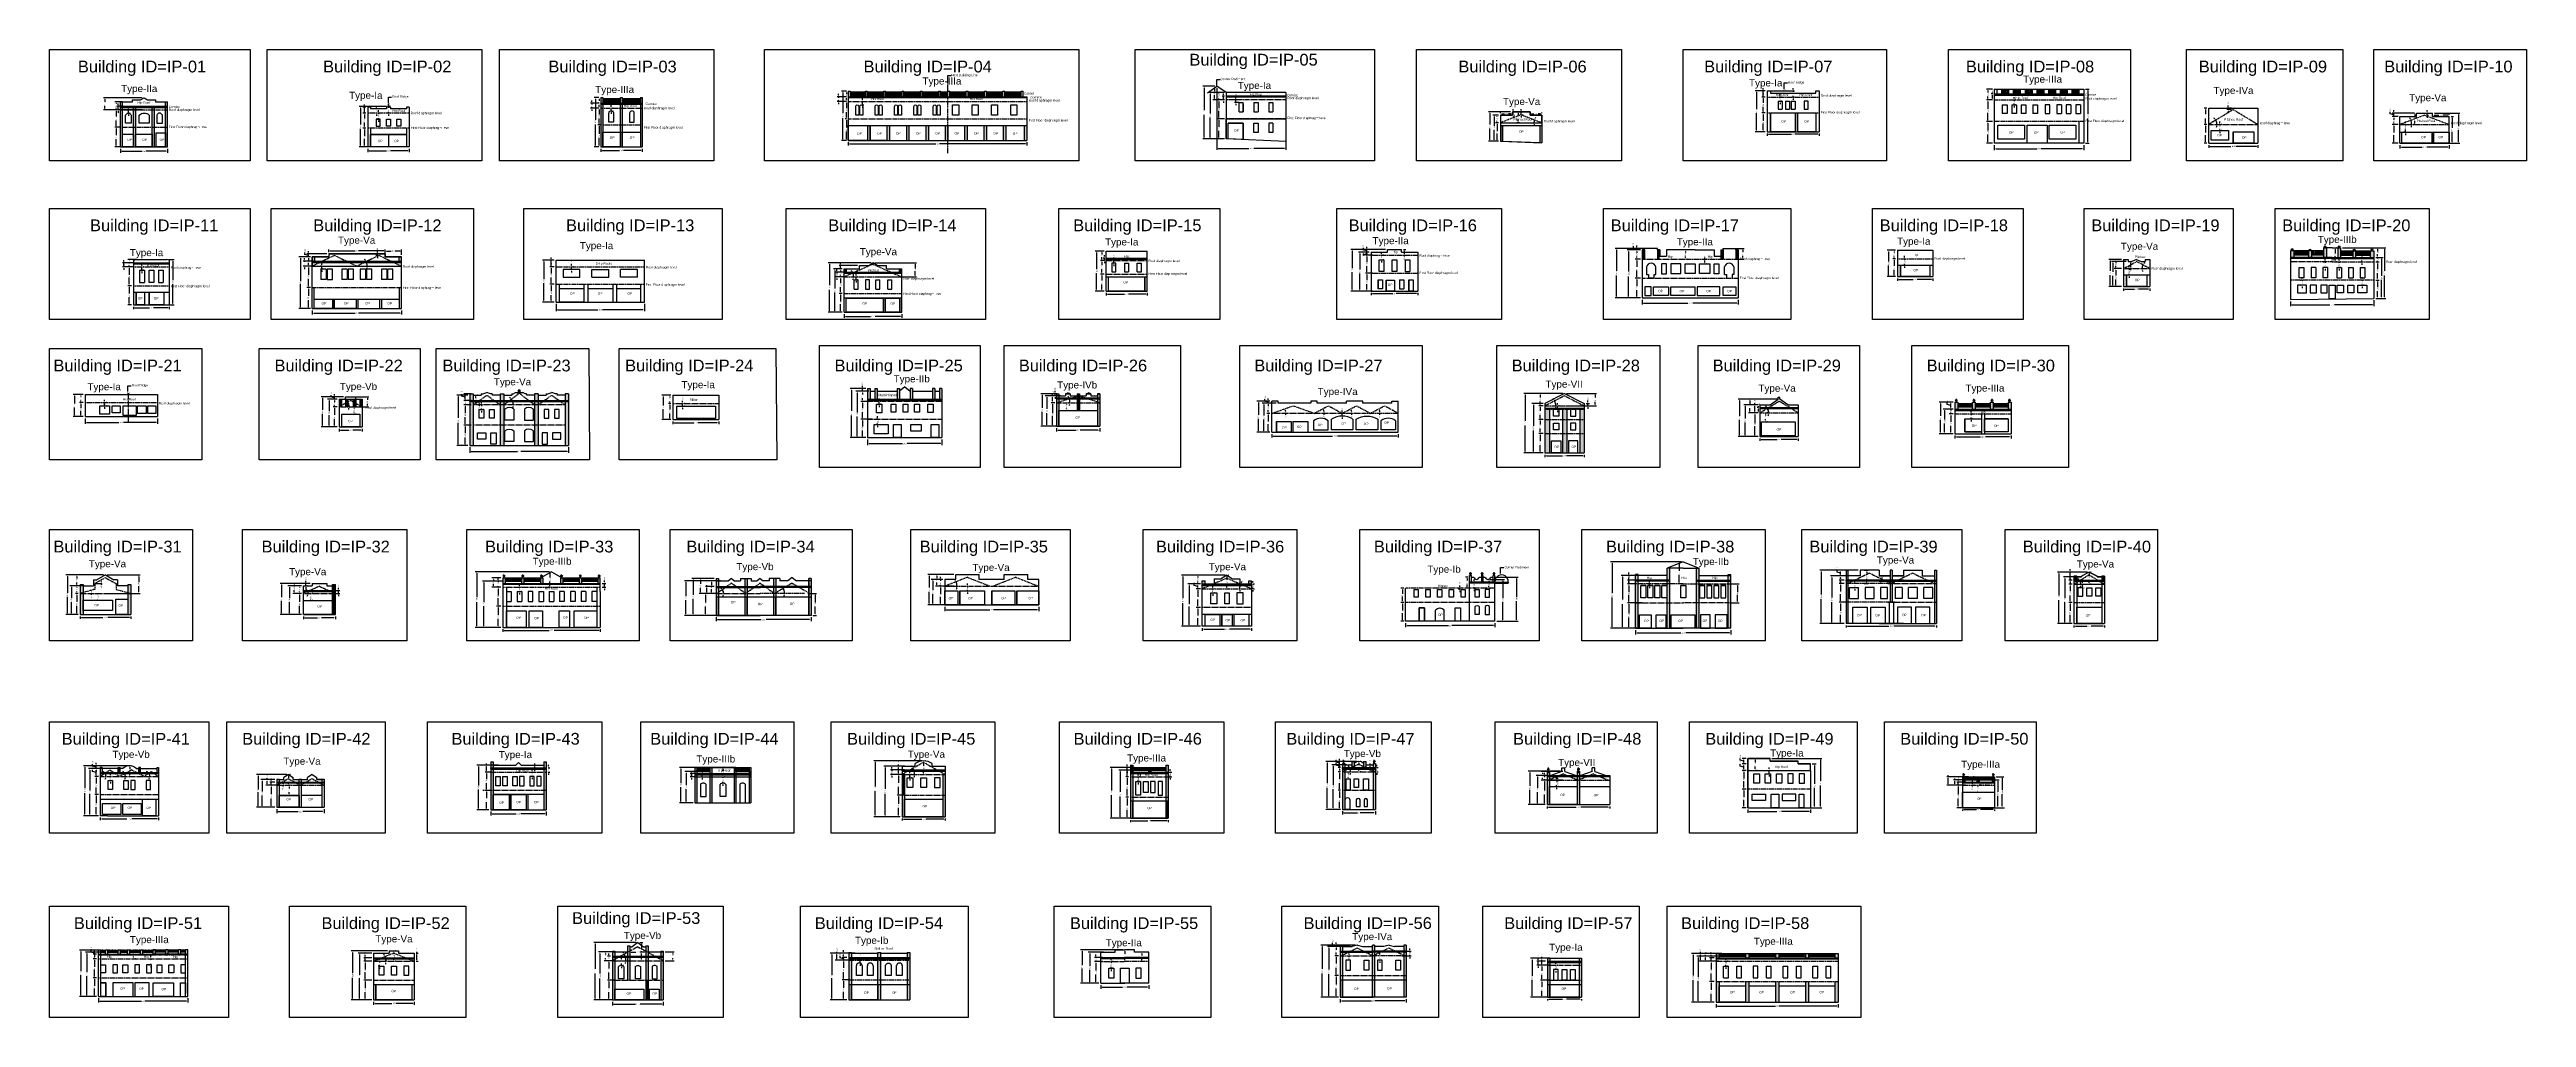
# Model space of a CAD drawing. Header units: metres. Extents: x 3416658 to 3417184, y -6712896 to -6712690.
import ezdxf

# ---------------------------------------------------------------- set-up
doc = ezdxf.new("R2010")
doc.units = ezdxf.units.M
doc.linetypes.add('ACAD_ISO02W100', pattern=[15, 12, -3])
doc.layers.add('Dotted', color=7, linetype='ACAD_ISO02W100', plot=False)
doc.styles.get("Standard").update_dxf_attribs({"font": 'arial.ttf'})
doc.dimstyles.new('ISO-25', dxfattribs={"dimtxt": 0.25, "dimasz": 0.3, "dimexe": 0.3, "dimexo": 0.4, "dimgap": 0.2, "dimtad": 0, "dimdec": 1, "dimdsep": 46, "dimtxsty": 'Standard', "dimcen": 2.5, "dimadec": 0, "dimazin": 0, "dimtfac": 1, "dimtdec": 1, "dimtmove": 0, "dimatfit": 3, "dimfxl": 1, "dimarcsym": 0})
pattern_1 = [(45, (-64.41996, 26.99843), (-0.067351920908, 0.067351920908), []), (45, (-64.37506, 26.99843), (-0.067351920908, 0.067351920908), [])]
pattern_2 = [(45, (-97.25769, 26.99843), (-0.067351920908, 0.067351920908), []), (45, (-97.21279, 26.99843), (-0.067351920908, 0.067351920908), [])]
pattern_3 = [(45, (-5.61696, 26.99843), (-0.067351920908, 0.067351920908), []), (45, (-5.57206, 26.99843), (-0.067351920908, 0.067351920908), [])]
pattern_4 = [(45, (-12.51246, 26.99843), (-0.067351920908, 0.067351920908), []), (45, (-12.46756, 26.99843), (-0.067351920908, 0.067351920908), [])]
pattern_5 = [(45, (-12.63981, 26.99843), (-0.067351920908, 0.067351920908), []), (45, (-12.59491, 26.99843), (-0.067351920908, 0.067351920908), [])]

# ---------------------------------------------------------------- blocks, each defined once
blk = doc.blocks.new('*D1')
at = {"color": 0, "lineweight": -2, "transparency": 16777216}
for p, q in [((3416672.61, -6712711.17), (3416672.61, -6712712.01)), ((3416672.91, -6712711.71), (3416677.24, -6712711.71)), ((3416682.31, -6712711.71), (3416677.98, -6712711.71)), ((3416682.61, -6712711.17), (3416682.61, -6712712.01))]:
    blk.add_line(p, q, dxfattribs=at)
at = {"color": 0, "transparency": 16777216}
for points in [[(3416672.91, -6712711.66), (3416672.91, -6712711.76), (3416672.61, -6712711.71)], [(3416682.31, -6712711.66), (3416682.31, -6712711.76), (3416682.61, -6712711.71)]]:
    blk.add_solid(points, dxfattribs=at)
at = {"layer": 'Defpoints', "color": 0, "transparency": 16777216}
for p in [(3416672.61, -6712710.77), (3416682.61, -6712710.77), (3416682.61, -6712711.71)]:
    blk.add_point(p, dxfattribs=at)
at = {"color": 0, "transparency": 16777216, "insert": (3416677.61, -6712711.71), "char_height": 0.25, "attachment_point": 5}
blk.add_mtext('10', dxfattribs=at)
blk = doc.blocks.new('*D2')
at = {"color": 0, "lineweight": -2, "transparency": 16777216}
for p, q in [((3416673.04, -6712701.22), (3416671.38, -6712701.22)), ((3416671.68, -6712701.52), (3416671.68, -6712701.64)), ((3416673.04, -6712702.9), (3416671.38, -6712702.9)), ((3416671.68, -6712702.6), (3416671.68, -6712702.47))]:
    blk.add_line(p, q, dxfattribs=at)
at = {"color": 0, "transparency": 16777216}
for points in [[(3416671.63, -6712701.52), (3416671.73, -6712701.52), (3416671.68, -6712701.22)], [(3416671.63, -6712702.6), (3416671.73, -6712702.6), (3416671.68, -6712702.9)]]:
    blk.add_solid(points, dxfattribs=at)
at = {"layer": 'Defpoints', "color": 0, "transparency": 16777216}
for p in [(3416671.68, -6712701.22), (3416673.44, -6712701.22), (3416673.44, -6712702.9)]:
    blk.add_point(p, dxfattribs=at)
at = {"color": 0, "transparency": 16777216, "insert": (3416671.68, -6712702.06), "char_height": 0.25, "attachment_point": 5, "rotation": 90}
blk.add_mtext('1.7', dxfattribs=at)
blk = doc.blocks.new('*D3')
at = {"color": 0, "lineweight": -2, "transparency": 16777216}
for p, q in [((3416677.21, -6712700.32), (3416668.97, -6712700.32)), ((3416669.27, -6712700.62), (3416669.27, -6712701.18)), ((3416677.21, -6712702.9), (3416668.97, -6712702.9)), ((3416669.27, -6712702.6), (3416669.27, -6712702.04))]:
    blk.add_line(p, q, dxfattribs=at)
at = {"color": 0, "transparency": 16777216}
for points in [[(3416669.22, -6712700.62), (3416669.32, -6712700.62), (3416669.27, -6712700.32)], [(3416669.22, -6712702.6), (3416669.32, -6712702.6), (3416669.27, -6712702.9)]]:
    blk.add_solid(points, dxfattribs=at)
at = {"layer": 'Defpoints', "color": 0, "transparency": 16777216}
for p in [(3416677.61, -6712700.32), (3416669.27, -6712702.9), (3416677.61, -6712702.9)]:
    blk.add_point(p, dxfattribs=at)
at = {"color": 0, "transparency": 16777216, "insert": (3416669.27, -6712701.61), "char_height": 0.25, "attachment_point": 5, "rotation": 90}
blk.add_mtext('2.6', dxfattribs=at)
blk = doc.blocks.new('*D6')
at = {"color": 0, "lineweight": -2, "transparency": 16777216}
for p, q in [((3416672.66, -6712706.59), (3416671.38, -6712706.59)), ((3416671.68, -6712706.89), (3416671.68, -6712708.25)), ((3416672.66, -6712710.77), (3416671.38, -6712710.77)), ((3416671.68, -6712710.47), (3416671.68, -6712709.11))]:
    blk.add_line(p, q, dxfattribs=at)
at = {"color": 0, "transparency": 16777216}
for points in [[(3416671.63, -6712706.89), (3416671.73, -6712706.89), (3416671.68, -6712706.59)], [(3416671.63, -6712710.47), (3416671.73, -6712710.47), (3416671.68, -6712710.77)]]:
    blk.add_solid(points, dxfattribs=at)
at = {"layer": 'Defpoints', "color": 0, "transparency": 16777216}
for p in [(3416673.06, -6712706.59), (3416671.68, -6712710.77), (3416673.06, -6712710.77)]:
    blk.add_point(p, dxfattribs=at)
at = {"color": 0, "transparency": 16777216, "insert": (3416671.68, -6712708.68), "char_height": 0.25, "attachment_point": 5, "rotation": 90}
blk.add_mtext('4.2', dxfattribs=at)
blk = doc.blocks.new('*D7')
at = {"color": 0, "lineweight": -2, "transparency": 16777216}
for p, q in [((3416672.66, -6712702.9), (3416671.38, -6712702.9)), ((3416672.66, -6712706.59), (3416671.38, -6712706.59)), ((3416671.68, -6712703.2), (3416671.68, -6712704.32)), ((3416671.68, -6712706.29), (3416671.68, -6712705.17))]:
    blk.add_line(p, q, dxfattribs=at)
at = {"color": 0, "transparency": 16777216}
for points in [[(3416671.63, -6712703.2), (3416671.73, -6712703.2), (3416671.68, -6712702.9)], [(3416671.63, -6712706.29), (3416671.73, -6712706.29), (3416671.68, -6712706.59)]]:
    blk.add_solid(points, dxfattribs=at)
at = {"layer": 'Defpoints', "color": 0, "transparency": 16777216}
for p in [(3416671.68, -6712702.9), (3416673.06, -6712702.9), (3416673.06, -6712706.59)]:
    blk.add_point(p, dxfattribs=at)
at = {"color": 0, "transparency": 16777216, "insert": (3416671.68, -6712704.75), "char_height": 0.25, "attachment_point": 5, "rotation": 90}
blk.add_mtext('3.7', dxfattribs=at)
blk = doc.blocks.new('*D8')
at = {"color": 0, "lineweight": -2, "transparency": 16777216}
for p, q in [((3416674.3, -6712702.6), (3416674.3, -6712702.3)), ((3416674.3, -6712703.6), (3416674.3, -6712702.9)), ((3416674.3, -6712703.9), (3416674.3, -6712704.2)), ((3416674.7, -6712702.9), (3416674.6, -6712702.9)), ((3416674.7, -6712703.6), (3416674.6, -6712703.6))]:
    blk.add_line(p, q, dxfattribs=at)
at = {"color": 0, "transparency": 16777216}
for points in [[(3416674.25, -6712702.6), (3416674.35, -6712702.6), (3416674.3, -6712702.9)], [(3416674.25, -6712703.9), (3416674.35, -6712703.9), (3416674.3, -6712703.6)]]:
    blk.add_solid(points, dxfattribs=at)
at = {"layer": 'Defpoints', "color": 0, "transparency": 16777216}
for p in [(3416674.3, -6712702.9), (3416674.3, -6712702.9), (3416674.3, -6712703.6)]:
    blk.add_point(p, dxfattribs=at)
at = {"color": 0, "transparency": 16777216, "insert": (3416674.3, -6712703.25), "char_height": 0.25, "attachment_point": 5, "rotation": 90}
blk.add_mtext('0.7', dxfattribs=at)
blk = doc.blocks.new('*D9')
at = {"color": 0, "lineweight": -2, "transparency": 16777216}
for p, q in [((3416725.2, -6712711.17), (3416725.2, -6712711.91)), ((3416725.5, -6712711.61), (3416729.17, -6712711.61)), ((3416733.7, -6712711.61), (3416730.03, -6712711.61)), ((3416734, -6712711.17), (3416734, -6712711.91))]:
    blk.add_line(p, q, dxfattribs=at)
at = {"color": 0, "transparency": 16777216}
for points in [[(3416725.5, -6712711.56), (3416725.5, -6712711.66), (3416725.2, -6712711.61)], [(3416733.7, -6712711.56), (3416733.7, -6712711.66), (3416734, -6712711.61)]]:
    blk.add_solid(points, dxfattribs=at)
at = {"layer": 'Defpoints', "color": 0, "transparency": 16777216}
for p in [(3416725.2, -6712710.77), (3416734, -6712710.77), (3416734, -6712711.61)]:
    blk.add_point(p, dxfattribs=at)
at = {"color": 0, "transparency": 16777216, "insert": (3416729.6, -6712711.61), "char_height": 0.25, "attachment_point": 5}
blk.add_mtext('8.8', dxfattribs=at)
blk = doc.blocks.new('*D10')
at = {"color": 0, "lineweight": -2, "transparency": 16777216}
for p, q in [((3416724.8, -6712706.77), (3416724.17, -6712706.77)), ((3416724.47, -6712707.07), (3416724.47, -6712708.48)), ((3416724.8, -6712710.77), (3416724.17, -6712710.77)), ((3416724.47, -6712710.47), (3416724.47, -6712709.06))]:
    blk.add_line(p, q, dxfattribs=at)
at = {"color": 0, "transparency": 16777216}
for points in [[(3416724.42, -6712707.07), (3416724.52, -6712707.07), (3416724.47, -6712706.77)], [(3416724.42, -6712710.47), (3416724.52, -6712710.47), (3416724.47, -6712710.77)]]:
    blk.add_solid(points, dxfattribs=at)
at = {"layer": 'Defpoints', "color": 0, "transparency": 16777216}
for p in [(3416724.47, -6712706.77), (3416725.2, -6712706.77), (3416725.2, -6712710.77)]:
    blk.add_point(p, dxfattribs=at)
at = {"color": 0, "transparency": 16777216, "insert": (3416724.47, -6712708.77), "char_height": 0.25, "attachment_point": 5, "rotation": 90}
blk.add_mtext('4', dxfattribs=at)
blk = doc.blocks.new('*D11')
at = {"color": 0, "lineweight": -2, "transparency": 16777216}
for p, q in [((3416724.8, -6712703.6), (3416724.17, -6712703.6)), ((3416724.8, -6712706.77), (3416724.17, -6712706.77)), ((3416724.47, -6712703.9), (3416724.47, -6712704.76)), ((3416724.47, -6712706.47), (3416724.47, -6712705.61))]:
    blk.add_line(p, q, dxfattribs=at)
at = {"color": 0, "transparency": 16777216}
for points in [[(3416724.42, -6712703.9), (3416724.52, -6712703.9), (3416724.47, -6712703.6)], [(3416724.42, -6712706.47), (3416724.52, -6712706.47), (3416724.47, -6712706.77)]]:
    blk.add_solid(points, dxfattribs=at)
at = {"layer": 'Defpoints', "color": 0, "transparency": 16777216}
for p in [(3416724.47, -6712703.6), (3416725.2, -6712703.6), (3416725.2, -6712706.77)]:
    blk.add_point(p, dxfattribs=at)
at = {"color": 0, "transparency": 16777216, "insert": (3416724.47, -6712705.18), "char_height": 0.25, "attachment_point": 5, "rotation": 90}
blk.add_mtext('3.2', dxfattribs=at)
blk = doc.blocks.new('*D12')
at = {"color": 0, "lineweight": -2, "transparency": 16777216}
for p, q in [((3416724.47, -6712702.06), (3416724.47, -6712701.76)), ((3416724.8, -6712702.36), (3416724.17, -6712702.36)), ((3416724.8, -6712703.6), (3416724.17, -6712703.6)), ((3416724.47, -6712703.6), (3416724.47, -6712702.36)), ((3416724.47, -6712703.9), (3416724.47, -6712704.2))]:
    blk.add_line(p, q, dxfattribs=at)
at = {"color": 0, "transparency": 16777216}
for points in [[(3416724.42, -6712702.06), (3416724.52, -6712702.06), (3416724.47, -6712702.36)], [(3416724.42, -6712703.9), (3416724.52, -6712703.9), (3416724.47, -6712703.6)]]:
    blk.add_solid(points, dxfattribs=at)
at = {"layer": 'Defpoints', "color": 0, "transparency": 16777216}
for p in [(3416724.47, -6712702.36), (3416725.2, -6712702.36), (3416725.2, -6712703.6)]:
    blk.add_point(p, dxfattribs=at)
at = {"color": 0, "transparency": 16777216, "insert": (3416724.47, -6712702.98), "char_height": 0.25, "attachment_point": 5, "rotation": 90}
blk.add_mtext('1.2', dxfattribs=at)
blk = doc.blocks.new('*D13')
at = {"color": 0, "lineweight": -2, "transparency": 16777216}
for p, q in [((3416727.06, -6712702.4), (3416727.06, -6712702.1)), ((3416727.06, -6712702.7), (3416727.06, -6712702.72)), ((3416727.06, -6712703.6), (3416727.06, -6712703.58)), ((3416727.06, -6712703.9), (3416727.06, -6712704.2)), ((3416727.46, -6712702.7), (3416727.36, -6712702.7)), ((3416727.46, -6712703.6), (3416727.36, -6712703.6))]:
    blk.add_line(p, q, dxfattribs=at)
at = {"color": 0, "transparency": 16777216}
for points in [[(3416727.01, -6712702.4), (3416727.11, -6712702.4), (3416727.06, -6712702.7)], [(3416727.01, -6712703.9), (3416727.11, -6712703.9), (3416727.06, -6712703.6)]]:
    blk.add_solid(points, dxfattribs=at)
at = {"layer": 'Defpoints', "color": 0, "transparency": 16777216}
for p in [(3416727.06, -6712702.7), (3416727.06, -6712702.7), (3416727.06, -6712703.6)]:
    blk.add_point(p, dxfattribs=at)
at = {"color": 0, "transparency": 16777216, "insert": (3416727.06, -6712703.15), "char_height": 0.25, "attachment_point": 5, "rotation": 90}
blk.add_mtext('0.9', dxfattribs=at)
blk = doc.blocks.new('*D14')
at = {"color": 0, "lineweight": -2, "transparency": 16777216}
for p, q in [((3416729.6, -6712701.89), (3416729.6, -6712701.59)), ((3416729.6, -6712702.19), (3416729.6, -6712702.48)), ((3416729.6, -6712703.6), (3416729.6, -6712703.31)), ((3416729.6, -6712703.9), (3416729.6, -6712704.2)), ((3416730, -6712702.19), (3416729.9, -6712702.19)), ((3416730, -6712703.6), (3416729.9, -6712703.6))]:
    blk.add_line(p, q, dxfattribs=at)
at = {"color": 0, "transparency": 16777216}
for points in [[(3416729.55, -6712701.89), (3416729.65, -6712701.89), (3416729.6, -6712702.19)], [(3416729.55, -6712703.9), (3416729.65, -6712703.9), (3416729.6, -6712703.6)]]:
    blk.add_solid(points, dxfattribs=at)
at = {"layer": 'Defpoints', "color": 0, "transparency": 16777216}
for p in [(3416729.6, -6712702.19), (3416729.6, -6712703.6), (3416729.6, -6712703.6)]:
    blk.add_point(p, dxfattribs=at)
at = {"color": 0, "transparency": 16777216, "insert": (3416729.6, -6712702.9), "char_height": 0.25, "attachment_point": 5, "rotation": 90}
blk.add_mtext('1.4', dxfattribs=at)
blk = doc.blocks.new('*D15')
at = {"color": 0, "lineweight": -2, "transparency": 16777216}
for p, q in [((3416727.46, -6712703.3), (3416727.46, -6712703)), ((3416727.46, -6712703.6), (3416727.46, -6712703.82)), ((3416727.46, -6712704.87), (3416727.46, -6712704.65)), ((3416727.46, -6712705.17), (3416727.46, -6712705.47)), ((3416727.81, -6712703.6), (3416727.76, -6712703.6)), ((3416727.8, -6712704.87), (3416727.76, -6712704.87))]:
    blk.add_line(p, q, dxfattribs=at)
at = {"color": 0, "transparency": 16777216}
for points in [[(3416727.41, -6712703.3), (3416727.51, -6712703.3), (3416727.46, -6712703.6)], [(3416727.41, -6712705.17), (3416727.51, -6712705.17), (3416727.46, -6712704.87)]]:
    blk.add_solid(points, dxfattribs=at)
at = {"layer": 'Defpoints', "color": 0, "transparency": 16777216}
for p in [(3416727.4, -6712704.87), (3416727.41, -6712703.6), (3416727.46, -6712703.6)]:
    blk.add_point(p, dxfattribs=at)
at = {"color": 0, "transparency": 16777216, "insert": (3416727.46, -6712704.24), "char_height": 0.25, "attachment_point": 5, "rotation": 90}
blk.add_mtext('1.3', dxfattribs=at)
blk = doc.blocks.new('*D16')
at = {"color": 0, "lineweight": -2, "transparency": 16777216}
for p, q in [((3416729.2, -6712702.19), (3416723.36, -6712702.19)), ((3416723.66, -6712702.49), (3416723.66, -6712706.05)), ((3416723.66, -6712710.47), (3416723.66, -6712706.91)), ((3416729.2, -6712710.77), (3416723.36, -6712710.77))]:
    blk.add_line(p, q, dxfattribs=at)
at = {"color": 0, "transparency": 16777216}
for points in [[(3416723.61, -6712702.49), (3416723.71, -6712702.49), (3416723.66, -6712702.19)], [(3416723.61, -6712710.47), (3416723.71, -6712710.47), (3416723.66, -6712710.77)]]:
    blk.add_solid(points, dxfattribs=at)
at = {"layer": 'Defpoints', "color": 0, "transparency": 16777216}
for p in [(3416729.6, -6712702.19), (3416723.66, -6712710.77), (3416729.6, -6712710.77)]:
    blk.add_point(p, dxfattribs=at)
at = {"color": 0, "transparency": 16777216, "insert": (3416723.66, -6712706.48), "char_height": 0.25, "attachment_point": 5, "rotation": 90}
blk.add_mtext('8.6', dxfattribs=at)
blk = doc.blocks.new('*D18')
at = {"color": 0, "lineweight": -2, "transparency": 16777216}
for p, q in [((3416774.36, -6712700.3), (3416774.08, -6712700.3)), ((3416774.38, -6712700.6), (3416774.38, -6712700.99)), ((3416774.38, -6712702.24), (3416774.38, -6712701.85)), ((3416774.36, -6712702.54), (3416774.08, -6712702.54))]:
    blk.add_line(p, q, dxfattribs=at)
at = {"color": 0, "transparency": 16777216}
for points in [[(3416774.33, -6712700.6), (3416774.43, -6712700.6), (3416774.38, -6712700.3)], [(3416774.33, -6712702.24), (3416774.43, -6712702.24), (3416774.38, -6712702.54)]]:
    blk.add_solid(points, dxfattribs=at)
at = {"layer": 'Defpoints', "color": 0, "transparency": 16777216}
for p in [(3416774.38, -6712700.3), (3416774.76, -6712700.3), (3416774.76, -6712702.54)]:
    blk.add_point(p, dxfattribs=at)
at = {"color": 0, "transparency": 16777216, "insert": (3416774.38, -6712701.42), "char_height": 0.25, "attachment_point": 5, "rotation": 90}
blk.add_mtext('2.2', dxfattribs=at)
blk = doc.blocks.new('*D19')
at = {"color": 0, "lineweight": -2, "transparency": 16777216}
for p, q in [((3416774.76, -6712711.17), (3416774.76, -6712711.82)), ((3416775.06, -6712711.52), (3416778.73, -6712711.52)), ((3416783.26, -6712711.52), (3416779.59, -6712711.52)), ((3416783.56, -6712711.17), (3416783.56, -6712711.82))]:
    blk.add_line(p, q, dxfattribs=at)
at = {"color": 0, "transparency": 16777216}
for points in [[(3416775.06, -6712711.47), (3416775.06, -6712711.57), (3416774.76, -6712711.52)], [(3416783.26, -6712711.47), (3416783.26, -6712711.57), (3416783.56, -6712711.52)]]:
    blk.add_solid(points, dxfattribs=at)
at = {"layer": 'Defpoints', "color": 0, "transparency": 16777216}
for p in [(3416774.76, -6712710.77), (3416783.56, -6712710.77), (3416783.56, -6712711.52)]:
    blk.add_point(p, dxfattribs=at)
at = {"color": 0, "transparency": 16777216, "insert": (3416779.16, -6712711.52), "char_height": 0.25, "attachment_point": 5}
blk.add_mtext('8.8', dxfattribs=at)
blk = doc.blocks.new('*D20')
at = {"color": 0, "lineweight": -2, "transparency": 16777216}
for p, q in [((3416774.36, -6712700.3), (3416773.3, -6712700.3)), ((3416773.6, -6712700.6), (3416773.6, -6712705.02)), ((3416773.6, -6712710.47), (3416773.6, -6712706.05)), ((3416774.36, -6712710.77), (3416773.3, -6712710.77))]:
    blk.add_line(p, q, dxfattribs=at)
at = {"color": 0, "transparency": 16777216}
for points in [[(3416773.55, -6712700.6), (3416773.65, -6712700.6), (3416773.6, -6712700.3)], [(3416773.55, -6712710.47), (3416773.65, -6712710.47), (3416773.6, -6712710.77)]]:
    blk.add_solid(points, dxfattribs=at)
at = {"layer": 'Defpoints', "color": 0, "transparency": 16777216}
for p in [(3416773.6, -6712700.3), (3416774.76, -6712700.3), (3416774.76, -6712710.77)]:
    blk.add_point(p, dxfattribs=at)
at = {"color": 0, "transparency": 16777216, "insert": (3416773.6, -6712705.54), "char_height": 0.25, "attachment_point": 5, "rotation": 90}
blk.add_mtext('10.5', dxfattribs=at)
blk = doc.blocks.new('*D21')
at = {"color": 0, "lineweight": -2, "transparency": 16777216}
for p, q in [((3416774.76, -6712706.07), (3416774.08, -6712706.07)), ((3416774.38, -6712706.37), (3416774.38, -6712707.99)), ((3416774.36, -6712710.77), (3416774.08, -6712710.77)), ((3416774.38, -6712710.47), (3416774.38, -6712708.85))]:
    blk.add_line(p, q, dxfattribs=at)
at = {"color": 0, "transparency": 16777216}
for points in [[(3416774.33, -6712706.37), (3416774.43, -6712706.37), (3416774.38, -6712706.07)], [(3416774.33, -6712710.47), (3416774.43, -6712710.47), (3416774.38, -6712710.77)]]:
    blk.add_solid(points, dxfattribs=at)
at = {"layer": 'Defpoints', "color": 0, "transparency": 16777216}
for p in [(3416774.38, -6712706.07), (3416775.16, -6712706.07), (3416774.76, -6712710.77)]:
    blk.add_point(p, dxfattribs=at)
at = {"color": 0, "transparency": 16777216, "insert": (3416774.38, -6712708.42), "char_height": 0.25, "attachment_point": 5, "rotation": 90}
blk.add_mtext('4.7', dxfattribs=at)
blk = doc.blocks.new('*D22')
at = {"color": 0, "lineweight": -2, "transparency": 16777216}
for p, q in [((3416774.36, -6712702.54), (3416774.08, -6712702.54)), ((3416774.76, -6712706.07), (3416774.08, -6712706.07)), ((3416774.38, -6712702.84), (3416774.38, -6712703.88)), ((3416774.38, -6712705.77), (3416774.38, -6712704.73))]:
    blk.add_line(p, q, dxfattribs=at)
at = {"color": 0, "transparency": 16777216}
for points in [[(3416774.33, -6712702.84), (3416774.43, -6712702.84), (3416774.38, -6712702.54)], [(3416774.33, -6712705.77), (3416774.43, -6712705.77), (3416774.38, -6712706.07)]]:
    blk.add_solid(points, dxfattribs=at)
at = {"layer": 'Defpoints', "color": 0, "transparency": 16777216}
for p in [(3416774.38, -6712702.54), (3416774.76, -6712702.54), (3416775.16, -6712706.07)]:
    blk.add_point(p, dxfattribs=at)
at = {"color": 0, "transparency": 16777216, "insert": (3416774.38, -6712704.31), "char_height": 0.25, "attachment_point": 5, "rotation": 90}
blk.add_mtext('3.5', dxfattribs=at)
blk = doc.blocks.new('*D23')
at = {"color": 0, "lineweight": -2, "transparency": 16777216}
for p, q in [((3416776.98, -6712702.24), (3416776.98, -6712701.94)), ((3416776.98, -6712703.13), (3416776.98, -6712702.54)), ((3416776.98, -6712703.43), (3416776.98, -6712703.73)), ((3416777.38, -6712702.54), (3416777.28, -6712702.54)), ((3416777.38, -6712703.13), (3416777.28, -6712703.13))]:
    blk.add_line(p, q, dxfattribs=at)
at = {"color": 0, "transparency": 16777216}
for points in [[(3416776.93, -6712702.24), (3416777.03, -6712702.24), (3416776.98, -6712702.54)], [(3416776.93, -6712703.43), (3416777.03, -6712703.43), (3416776.98, -6712703.13)]]:
    blk.add_solid(points, dxfattribs=at)
at = {"layer": 'Defpoints', "color": 0, "transparency": 16777216}
for p in [(3416776.98, -6712702.54), (3416776.98, -6712702.54), (3416776.98, -6712703.13)]:
    blk.add_point(p, dxfattribs=at)
at = {"color": 0, "transparency": 16777216, "insert": (3416776.98, -6712702.83), "char_height": 0.25, "attachment_point": 5, "rotation": 90}
blk.add_mtext('0.6', dxfattribs=at)
blk = doc.blocks.new('*D26')
at = {"color": 0, "lineweight": -2, "transparency": 16777216}
for p, q in [((3416826.96, -6712698.9), (3416826.68, -6712698.9)), ((3416826.96, -6712701.1), (3416826.68, -6712701.1)), ((3416826.98, -6712699.2), (3416826.98, -6712699.57)), ((3416826.98, -6712700.8), (3416826.98, -6712700.43))]:
    blk.add_line(p, q, dxfattribs=at)
at = {"color": 0, "transparency": 16777216}
for points in [[(3416826.93, -6712699.2), (3416827.03, -6712699.2), (3416826.98, -6712698.9)], [(3416826.93, -6712700.8), (3416827.03, -6712700.8), (3416826.98, -6712701.1)]]:
    blk.add_solid(points, dxfattribs=at)
at = {"layer": 'Defpoints', "color": 0, "transparency": 16777216}
for p in [(3416826.98, -6712698.9), (3416827.36, -6712698.9), (3416827.36, -6712701.1)]:
    blk.add_point(p, dxfattribs=at)
at = {"color": 0, "transparency": 16777216, "insert": (3416826.98, -6712700), "char_height": 0.25, "attachment_point": 5, "rotation": 90}
blk.add_mtext('2.2', dxfattribs=at)
blk = doc.blocks.new('*D27')
at = {"color": 0, "lineweight": -2, "transparency": 16777216}
for p, q in [((3416827.36, -6712709.8), (3416827.36, -6712710.45)), ((3416827.66, -6712710.15), (3416845.98, -6712710.15)), ((3416865.06, -6712710.15), (3416846.74, -6712710.15)), ((3416865.36, -6712709.8), (3416865.36, -6712710.45))]:
    blk.add_line(p, q, dxfattribs=at)
at = {"color": 0, "transparency": 16777216}
for points in [[(3416827.66, -6712710.1), (3416827.66, -6712710.2), (3416827.36, -6712710.15)], [(3416865.06, -6712710.1), (3416865.06, -6712710.2), (3416865.36, -6712710.15)]]:
    blk.add_solid(points, dxfattribs=at)
at = {"layer": 'Defpoints', "color": 0, "transparency": 16777216}
for p in [(3416827.36, -6712709.4), (3416865.36, -6712709.4), (3416865.36, -6712710.15)]:
    blk.add_point(p, dxfattribs=at)
at = {"color": 0, "transparency": 16777216, "insert": (3416846.36, -6712710.15), "char_height": 0.25, "attachment_point": 5}
blk.add_mtext('38', dxfattribs=at)
blk = doc.blocks.new('*D24')
at = {"color": 0, "lineweight": -2, "transparency": 16777216}
for p, q in [((3416826.96, -6712698.9), (3416825.9, -6712698.9)), ((3416826.2, -6712699.2), (3416826.2, -6712703.64)), ((3416826.2, -6712709.1), (3416826.2, -6712704.66)), ((3416826.96, -6712709.4), (3416825.9, -6712709.4))]:
    blk.add_line(p, q, dxfattribs=at)
at = {"color": 0, "transparency": 16777216}
for points in [[(3416826.15, -6712699.2), (3416826.25, -6712699.2), (3416826.2, -6712698.9)], [(3416826.15, -6712709.1), (3416826.25, -6712709.1), (3416826.2, -6712709.4)]]:
    blk.add_solid(points, dxfattribs=at)
at = {"layer": 'Defpoints', "color": 0, "transparency": 16777216}
for p in [(3416826.2, -6712698.9), (3416827.36, -6712698.9), (3416827.36, -6712709.4)]:
    blk.add_point(p, dxfattribs=at)
at = {"color": 0, "transparency": 16777216, "insert": (3416826.2, -6712704.15), "char_height": 0.25, "attachment_point": 5, "rotation": 90}
blk.add_mtext('10.5', dxfattribs=at)
blk = doc.blocks.new('*D28')
at = {"color": 0, "lineweight": -2, "transparency": 16777216}
for p, q in [((3416826.96, -6712704.8), (3416826.68, -6712704.8)), ((3416826.98, -6712705.1), (3416826.98, -6712706.67)), ((3416826.96, -6712709.4), (3416826.68, -6712709.4)), ((3416826.98, -6712709.1), (3416826.98, -6712707.53))]:
    blk.add_line(p, q, dxfattribs=at)
at = {"color": 0, "transparency": 16777216}
for points in [[(3416826.93, -6712705.1), (3416827.03, -6712705.1), (3416826.98, -6712704.8)], [(3416826.93, -6712709.1), (3416827.03, -6712709.1), (3416826.98, -6712709.4)]]:
    blk.add_solid(points, dxfattribs=at)
at = {"layer": 'Defpoints', "color": 0, "transparency": 16777216}
for p in [(3416826.98, -6712704.8), (3416827.36, -6712704.8), (3416827.36, -6712709.4)]:
    blk.add_point(p, dxfattribs=at)
at = {"color": 0, "transparency": 16777216, "insert": (3416826.98, -6712707.1), "char_height": 0.25, "attachment_point": 5, "rotation": 90}
blk.add_mtext('4.6', dxfattribs=at)
blk = doc.blocks.new('*D25')
at = {"color": 0, "lineweight": -2, "transparency": 16777216}
for p, q in [((3416826.96, -6712701.1), (3416826.68, -6712701.1)), ((3416826.98, -6712701.4), (3416826.98, -6712702.52)), ((3416826.96, -6712704.8), (3416826.68, -6712704.8)), ((3416826.98, -6712704.5), (3416826.98, -6712703.38))]:
    blk.add_line(p, q, dxfattribs=at)
at = {"color": 0, "transparency": 16777216}
for points in [[(3416826.93, -6712701.4), (3416827.03, -6712701.4), (3416826.98, -6712701.1)], [(3416826.93, -6712704.5), (3416827.03, -6712704.5), (3416826.98, -6712704.8)]]:
    blk.add_solid(points, dxfattribs=at)
at = {"layer": 'Defpoints', "color": 0, "transparency": 16777216}
for p in [(3416826.98, -6712701.1), (3416827.36, -6712701.1), (3416827.36, -6712704.8)]:
    blk.add_point(p, dxfattribs=at)
at = {"color": 0, "transparency": 16777216, "insert": (3416826.98, -6712702.95), "char_height": 0.25, "attachment_point": 5, "rotation": 90}
blk.add_mtext('3.7', dxfattribs=at)
blk = doc.blocks.new('*D29')
at = {"color": 0, "lineweight": -2, "transparency": 16777216}
for p, q in [((3416830.38, -6712700.8), (3416830.38, -6712700.5)), ((3416830.38, -6712701.85), (3416830.38, -6712701.1)), ((3416830.41, -6712701.1), (3416830.68, -6712701.1)), ((3416830.52, -6712701.85), (3416830.68, -6712701.85)), ((3416830.38, -6712702.15), (3416830.38, -6712702.45))]:
    blk.add_line(p, q, dxfattribs=at)
at = {"color": 0, "transparency": 16777216}
for points in [[(3416830.33, -6712700.8), (3416830.43, -6712700.8), (3416830.38, -6712701.1)], [(3416830.33, -6712702.15), (3416830.43, -6712702.15), (3416830.38, -6712701.85)]]:
    blk.add_solid(points, dxfattribs=at)
at = {"layer": 'Defpoints', "color": 0, "transparency": 16777216}
for p in [(3416830.01, -6712701.1), (3416830.12, -6712701.85), (3416830.38, -6712701.1)]:
    blk.add_point(p, dxfattribs=at)
at = {"color": 0, "transparency": 16777216, "insert": (3416830.38, -6712701.47), "char_height": 0.25, "attachment_point": 5, "rotation": 90}
blk.add_mtext('0.7', dxfattribs=at)
blk = doc.blocks.new('*D30')
at = {"color": 0, "lineweight": -2, "transparency": 16777216}
for p, q in [((3416907.34, -6712704.8), (3416905.87, -6712704.8)), ((3416906.17, -6712705.1), (3416906.17, -6712706.49)), ((3416907.34, -6712709.05), (3416905.87, -6712709.05)), ((3416906.17, -6712708.75), (3416906.17, -6712707.35))]:
    blk.add_line(p, q, dxfattribs=at)
at = {"color": 0, "transparency": 16777216}
for points in [[(3416906.12, -6712705.1), (3416906.22, -6712705.1), (3416906.17, -6712704.8)], [(3416906.12, -6712708.75), (3416906.22, -6712708.75), (3416906.17, -6712709.05)]]:
    blk.add_solid(points, dxfattribs=at)
at = {"layer": 'Defpoints', "color": 0, "transparency": 16777216}
for p in [(3416906.17, -6712704.8), (3416907.74, -6712704.8), (3416907.74, -6712709.05)]:
    blk.add_point(p, dxfattribs=at)
at = {"color": 0, "transparency": 16777216, "insert": (3416906.17, -6712706.92), "char_height": 0.25, "attachment_point": 5, "rotation": 90}
blk.add_mtext('4.3', dxfattribs=at)
blk = doc.blocks.new('*D31')
at = {"color": 0, "lineweight": -2, "transparency": 16777216}
for p, q in [((3416907.34, -6712700.8), (3416905.87, -6712700.8)), ((3416906.17, -6712701.1), (3416906.17, -6712702.51)), ((3416907.34, -6712704.8), (3416905.87, -6712704.8)), ((3416906.17, -6712704.5), (3416906.17, -6712703.08))]:
    blk.add_line(p, q, dxfattribs=at)
at = {"color": 0, "transparency": 16777216}
for points in [[(3416906.12, -6712701.1), (3416906.22, -6712701.1), (3416906.17, -6712700.8)], [(3416906.12, -6712704.5), (3416906.22, -6712704.5), (3416906.17, -6712704.8)]]:
    blk.add_solid(points, dxfattribs=at)
at = {"layer": 'Defpoints', "color": 0, "transparency": 16777216}
for p in [(3416906.17, -6712700.8), (3416907.74, -6712700.8), (3416907.74, -6712704.8)]:
    blk.add_point(p, dxfattribs=at)
at = {"color": 0, "transparency": 16777216, "insert": (3416906.17, -6712702.8), "char_height": 0.25, "attachment_point": 5, "rotation": 90}
blk.add_mtext('4', dxfattribs=at)
blk = doc.blocks.new('*D32')
at = {"color": 0, "lineweight": -2, "transparency": 16777216}
for p, q in [((3416907.34, -6712699.2), (3416905.87, -6712699.2)), ((3416907.34, -6712700.8), (3416905.87, -6712700.8)), ((3416906.17, -6712699.5), (3416906.17, -6712699.58)), ((3416906.17, -6712700.5), (3416906.17, -6712700.41))]:
    blk.add_line(p, q, dxfattribs=at)
at = {"color": 0, "transparency": 16777216}
for points in [[(3416906.12, -6712699.5), (3416906.22, -6712699.5), (3416906.17, -6712699.2)], [(3416906.12, -6712700.5), (3416906.22, -6712700.5), (3416906.17, -6712700.8)]]:
    blk.add_solid(points, dxfattribs=at)
at = {"layer": 'Defpoints', "color": 0, "transparency": 16777216}
for p in [(3416906.17, -6712699.2), (3416907.74, -6712699.2), (3416907.74, -6712700.8)]:
    blk.add_point(p, dxfattribs=at)
at = {"color": 0, "transparency": 16777216, "insert": (3416906.17, -6712700), "char_height": 0.25, "attachment_point": 5, "rotation": 90}
blk.add_mtext('1.6', dxfattribs=at)
blk = doc.blocks.new('*D33')
at = {"color": 0, "lineweight": -2, "transparency": 16777216}
for p, q in [((3416905.34, -6712697.9), (3416904.91, -6712697.9)), ((3416907.34, -6712700.8), (3416904.91, -6712700.8)), ((3416905.21, -6712698.2), (3416905.21, -6712698.92)), ((3416905.21, -6712700.5), (3416905.21, -6712699.78))]:
    blk.add_line(p, q, dxfattribs=at)
at = {"color": 0, "transparency": 16777216}
for points in [[(3416905.16, -6712698.2), (3416905.26, -6712698.2), (3416905.21, -6712697.9)], [(3416905.16, -6712700.5), (3416905.26, -6712700.5), (3416905.21, -6712700.8)]]:
    blk.add_solid(points, dxfattribs=at)
at = {"layer": 'Defpoints', "color": 0, "transparency": 16777216}
for p in [(3416905.21, -6712700.8), (3416905.74, -6712697.9), (3416907.74, -6712700.8)]:
    blk.add_point(p, dxfattribs=at)
at = {"color": 0, "transparency": 16777216, "insert": (3416905.21, -6712699.35), "char_height": 0.25, "attachment_point": 5, "rotation": 90}
blk.add_mtext('2.9', dxfattribs=at)
blk = doc.blocks.new('*D34')
at = {"color": 0, "lineweight": -2, "transparency": 16777216}
for p, q in [((3416905.34, -6712697.9), (3416902.74, -6712697.9)), ((3416903.04, -6712698.2), (3416903.04, -6712702.96)), ((3416903.04, -6712708.75), (3416903.04, -6712703.98)), ((3416907.34, -6712709.05), (3416902.74, -6712709.05))]:
    blk.add_line(p, q, dxfattribs=at)
at = {"color": 0, "transparency": 16777216}
for points in [[(3416902.99, -6712698.2), (3416903.09, -6712698.2), (3416903.04, -6712697.9)], [(3416902.99, -6712708.75), (3416903.09, -6712708.75), (3416903.04, -6712709.05)]]:
    blk.add_solid(points, dxfattribs=at)
at = {"layer": 'Defpoints', "color": 0, "transparency": 16777216}
for p in [(3416903.04, -6712697.9), (3416905.74, -6712697.9), (3416907.74, -6712709.05)]:
    blk.add_point(p, dxfattribs=at)
at = {"color": 0, "transparency": 16777216, "insert": (3416903.04, -6712703.47), "char_height": 0.25, "attachment_point": 5, "rotation": 90}
blk.add_mtext('11.2', dxfattribs=at)
blk = doc.blocks.new('*D35')
at = {"color": 0, "lineweight": -2, "transparency": 16777216}
for p, q in [((3416907.34, -6712699.2), (3416904.04, -6712699.2)), ((3416904.34, -6712699.5), (3416904.34, -6712703.69)), ((3416904.34, -6712708.75), (3416904.34, -6712704.55)), ((3416907.34, -6712709.05), (3416904.04, -6712709.05))]:
    blk.add_line(p, q, dxfattribs=at)
at = {"color": 0, "transparency": 16777216}
for points in [[(3416904.29, -6712699.5), (3416904.39, -6712699.5), (3416904.34, -6712699.2)], [(3416904.29, -6712708.75), (3416904.39, -6712708.75), (3416904.34, -6712709.05)]]:
    blk.add_solid(points, dxfattribs=at)
at = {"layer": 'Defpoints', "color": 0, "transparency": 16777216}
for p in [(3416904.34, -6712699.2), (3416907.74, -6712699.2), (3416907.74, -6712709.05)]:
    blk.add_point(p, dxfattribs=at)
at = {"color": 0, "transparency": 16777216, "insert": (3416904.34, -6712704.12), "char_height": 0.25, "attachment_point": 5, "rotation": 90}
blk.add_mtext('9.8', dxfattribs=at)
blk = doc.blocks.new('*D36')
at = {"color": 0, "lineweight": -2, "transparency": 16777216}
for p, q in [((3416905.74, -6712698.3), (3416905.74, -6712711.43)), ((3416920.4, -6712699.6), (3416920.4, -6712711.43)), ((3416906.04, -6712711.13), (3416912.56, -6712711.13)), ((3416920.1, -6712711.13), (3416913.59, -6712711.13))]:
    blk.add_line(p, q, dxfattribs=at)
at = {"color": 0, "transparency": 16777216}
for points in [[(3416906.04, -6712711.08), (3416906.04, -6712711.18), (3416905.74, -6712711.13)], [(3416920.1, -6712711.08), (3416920.1, -6712711.18), (3416920.4, -6712711.13)]]:
    blk.add_solid(points, dxfattribs=at)
at = {"layer": 'Defpoints', "color": 0, "transparency": 16777216}
for p in [(3416905.74, -6712697.9), (3416920.4, -6712699.2), (3416920.4, -6712711.13)]:
    blk.add_point(p, dxfattribs=at)
at = {"color": 0, "transparency": 16777216, "insert": (3416913.07, -6712711.13), "char_height": 0.25, "attachment_point": 5}
blk.add_mtext('14.7', dxfattribs=at)
blk = doc.blocks.new('*D37')
at = {"color": 0, "lineweight": -2, "transparency": 16777216}
for p, q in [((3416910.51, -6712700.8), (3416909.51, -6712700.8)), ((3416910.51, -6712701.32), (3416909.51, -6712701.32)), ((3416909.81, -6712700.5), (3416909.81, -6712700.2)), ((3416909.81, -6712701.32), (3416909.81, -6712700.8)), ((3416909.81, -6712701.62), (3416909.81, -6712701.92))]:
    blk.add_line(p, q, dxfattribs=at)
at = {"color": 0, "transparency": 16777216}
for points in [[(3416909.76, -6712700.5), (3416909.86, -6712700.5), (3416909.81, -6712700.8)], [(3416909.76, -6712701.62), (3416909.86, -6712701.62), (3416909.81, -6712701.32)]]:
    blk.add_solid(points, dxfattribs=at)
at = {"layer": 'Defpoints', "color": 0, "transparency": 16777216}
for p in [(3416909.81, -6712700.8), (3416910.91, -6712700.8), (3416910.91, -6712701.32)]:
    blk.add_point(p, dxfattribs=at)
at = {"color": 0, "transparency": 16777216, "insert": (3416909.81, -6712699.77), "char_height": 0.25, "attachment_point": 5, "rotation": 90}
blk.add_mtext('0.5', dxfattribs=at)
blk = doc.blocks.new('*D38')
at = {"color": 0, "lineweight": -2, "transparency": 16777216}
for start, end in [(158.9335, 180), (189.9796, 199.9592), (138.9743, 148.9539)]:
    blk.add_arc((3416974.88, -6712705.63), 1.72, start, end, dxfattribs=at)
at = {"color": 0, "transparency": 16777216}
for points in [[(3416973.13, -6712705.94), (3416973.23, -6712705.93), (3416973.15, -6712705.63)], [(3416973.44, -6712704.77), (3416973.35, -6712704.72), (3416973.27, -6712705.01)]]:
    blk.add_solid(points, dxfattribs=at)
at = {"layer": 'Defpoints', "color": 0, "transparency": 16777216}
for p in [(3416966.06, -6712705.63), (3416970.46, -6712703.93), (3416973.2, -6712705.21), (3416974.88, -6712705.63), (3416974.88, -6712705.63)]:
    blk.add_point(p, dxfattribs=at)
at = {"color": 0, "transparency": 16777216, "insert": (3416973.18, -6712705.32), "char_height": 0.25, "attachment_point": 5, "rotation": 79.4668}
blk.add_mtext('21°', dxfattribs=at)
blk = doc.blocks.new('*D39')
at = {"color": 0, "lineweight": -2, "transparency": 16777216}
for p, q in [((3416970.47, -6712703.03), (3416970.47, -6712702.73)), ((3416970.47, -6712703.93), (3416970.47, -6712703.33)), ((3416970.47, -6712704.23), (3416970.47, -6712704.53)), ((3416970.87, -6712703.33), (3416970.77, -6712703.33)), ((3416970.87, -6712703.93), (3416970.77, -6712703.93))]:
    blk.add_line(p, q, dxfattribs=at)
at = {"color": 0, "transparency": 16777216}
for points in [[(3416970.42, -6712703.03), (3416970.52, -6712703.03), (3416970.47, -6712703.33)], [(3416970.42, -6712704.23), (3416970.52, -6712704.23), (3416970.47, -6712703.93)]]:
    blk.add_solid(points, dxfattribs=at)
at = {"layer": 'Defpoints', "color": 0, "transparency": 16777216}
for p in [(3416970.47, -6712703.33), (3416970.47, -6712703.33), (3416970.47, -6712703.93)]:
    blk.add_point(p, dxfattribs=at)
at = {"color": 0, "transparency": 16777216, "insert": (3416970.47, -6712703.63), "char_height": 0.25, "attachment_point": 5, "rotation": 90}
blk.add_mtext('0.6', dxfattribs=at)
blk = doc.blocks.new('*D40')
at = {"color": 0, "lineweight": -2, "transparency": 16777216}
for p, q in [((3416965.66, -6712705.63), (3416965.02, -6712705.63)), ((3416965.32, -6712705.93), (3416965.32, -6712707.33)), ((3416965.66, -6712709.59), (3416965.02, -6712709.59)), ((3416965.32, -6712709.29), (3416965.32, -6712707.9))]:
    blk.add_line(p, q, dxfattribs=at)
at = {"color": 0, "transparency": 16777216}
for points in [[(3416965.27, -6712705.93), (3416965.37, -6712705.93), (3416965.32, -6712705.63)], [(3416965.27, -6712709.29), (3416965.37, -6712709.29), (3416965.32, -6712709.59)]]:
    blk.add_solid(points, dxfattribs=at)
at = {"layer": 'Defpoints', "color": 0, "transparency": 16777216}
for p in [(3416965.32, -6712705.63), (3416966.06, -6712705.63), (3416966.06, -6712709.59)]:
    blk.add_point(p, dxfattribs=at)
at = {"color": 0, "transparency": 16777216, "insert": (3416965.32, -6712707.61), "char_height": 0.25, "attachment_point": 5, "rotation": 90}
blk.add_mtext('4', dxfattribs=at)
blk = doc.blocks.new('*D41')
at = {"color": 0, "lineweight": -2, "transparency": 16777216}
for p, q in [((3416965.66, -6712704.03), (3416964.41, -6712704.03)), ((3416964.71, -6712704.33), (3416964.71, -6712706.38)), ((3416964.71, -6712709.29), (3416964.71, -6712707.24)), ((3416965.66, -6712709.59), (3416964.41, -6712709.59))]:
    blk.add_line(p, q, dxfattribs=at)
at = {"color": 0, "transparency": 16777216}
for points in [[(3416964.66, -6712704.33), (3416964.76, -6712704.33), (3416964.71, -6712704.03)], [(3416964.66, -6712709.29), (3416964.76, -6712709.29), (3416964.71, -6712709.59)]]:
    blk.add_solid(points, dxfattribs=at)
at = {"layer": 'Defpoints', "color": 0, "transparency": 16777216}
for p in [(3416964.71, -6712704.03), (3416966.06, -6712704.03), (3416966.06, -6712709.59)]:
    blk.add_point(p, dxfattribs=at)
at = {"color": 0, "transparency": 16777216, "insert": (3416964.71, -6712706.81), "char_height": 0.25, "attachment_point": 5, "rotation": 90}
blk.add_mtext('5.6', dxfattribs=at)
blk = doc.blocks.new('*D42')
at = {"color": 0, "lineweight": -2, "transparency": 16777216}
for p, q in [((3416968.2, -6712703.33), (3416963.49, -6712703.33)), ((3416963.79, -6712703.63), (3416963.79, -6712706.03)), ((3416963.79, -6712709.29), (3416963.79, -6712706.89)), ((3416965.66, -6712709.59), (3416963.49, -6712709.59))]:
    blk.add_line(p, q, dxfattribs=at)
at = {"color": 0, "transparency": 16777216}
for points in [[(3416963.74, -6712703.63), (3416963.84, -6712703.63), (3416963.79, -6712703.33)], [(3416963.74, -6712709.29), (3416963.84, -6712709.29), (3416963.79, -6712709.59)]]:
    blk.add_solid(points, dxfattribs=at)
at = {"layer": 'Defpoints', "color": 0, "transparency": 16777216}
for p in [(3416963.79, -6712703.33), (3416968.6, -6712703.33), (3416966.06, -6712709.59)]:
    blk.add_point(p, dxfattribs=at)
at = {"color": 0, "transparency": 16777216, "insert": (3416963.79, -6712706.46), "char_height": 0.25, "attachment_point": 5, "rotation": 90}
blk.add_mtext('6.3', dxfattribs=at)
blk = doc.blocks.new('*D43')
at = {"color": 0, "lineweight": -2, "transparency": 16777216}
for p, q in [((3416965.66, -6712704.03), (3416965.01, -6712704.03)), ((3416965.66, -6712705.63), (3416965.01, -6712705.63)), ((3416965.31, -6712704.33), (3416965.31, -6712704.42)), ((3416965.31, -6712705.33), (3416965.31, -6712705.25))]:
    blk.add_line(p, q, dxfattribs=at)
at = {"color": 0, "transparency": 16777216}
for points in [[(3416965.26, -6712704.33), (3416965.36, -6712704.33), (3416965.31, -6712704.03)], [(3416965.26, -6712705.33), (3416965.36, -6712705.33), (3416965.31, -6712705.63)]]:
    blk.add_solid(points, dxfattribs=at)
at = {"layer": 'Defpoints', "color": 0, "transparency": 16777216}
for p in [(3416965.31, -6712704.03), (3416966.06, -6712704.03), (3416966.06, -6712705.63)]:
    blk.add_point(p, dxfattribs=at)
at = {"color": 0, "transparency": 16777216, "insert": (3416965.31, -6712704.83), "char_height": 0.25, "attachment_point": 5, "rotation": 90}
blk.add_mtext('1.6', dxfattribs=at)
blk = doc.blocks.new('*D44')
at = {"color": 0, "lineweight": -2, "transparency": 16777216}
for p, q in [((3416970.07, -6712703.33), (3416969.53, -6712703.33)), ((3416970.07, -6712705.63), (3416969.53, -6712705.63)), ((3416969.83, -6712703.63), (3416969.83, -6712704.05)), ((3416969.83, -6712705.33), (3416969.83, -6712704.91))]:
    blk.add_line(p, q, dxfattribs=at)
at = {"color": 0, "transparency": 16777216}
for points in [[(3416969.78, -6712703.63), (3416969.88, -6712703.63), (3416969.83, -6712703.33)], [(3416969.78, -6712705.33), (3416969.88, -6712705.33), (3416969.83, -6712705.63)]]:
    blk.add_solid(points, dxfattribs=at)
at = {"layer": 'Defpoints', "color": 0, "transparency": 16777216}
for p in [(3416969.83, -6712703.33), (3416970.47, -6712703.33), (3416970.47, -6712705.63)]:
    blk.add_point(p, dxfattribs=at)
at = {"color": 0, "transparency": 16777216, "insert": (3416969.83, -6712704.48), "char_height": 0.25, "attachment_point": 5, "rotation": 90}
blk.add_mtext('2.3', dxfattribs=at)
blk = doc.blocks.new('*D45')
at = {"color": 0, "lineweight": -2, "transparency": 16777216}
for p, q in [((3417022.37, -6712703.56), (3417021.65, -6712703.56)), ((3417021.95, -6712703.86), (3417021.95, -6712705.26)), ((3417021.95, -6712707.24), (3417021.95, -6712705.83)), ((3417022.37, -6712707.54), (3417021.65, -6712707.54))]:
    blk.add_line(p, q, dxfattribs=at)
at = {"color": 0, "transparency": 16777216}
for points in [[(3417021.9, -6712703.86), (3417022, -6712703.86), (3417021.95, -6712703.56)], [(3417021.9, -6712707.24), (3417022, -6712707.24), (3417021.95, -6712707.54)]]:
    blk.add_solid(points, dxfattribs=at)
at = {"layer": 'Defpoints', "color": 0, "transparency": 16777216}
for p in [(3417021.95, -6712703.56), (3417022.77, -6712703.56), (3417022.77, -6712707.54)]:
    blk.add_point(p, dxfattribs=at)
at = {"color": 0, "transparency": 16777216, "insert": (3417021.95, -6712705.55), "char_height": 0.25, "attachment_point": 5, "rotation": 90}
blk.add_mtext('4', dxfattribs=at)
blk = doc.blocks.new('*D46')
at = {"color": 0, "lineweight": -2, "transparency": 16777216}
for p, q in [((3417022.37, -6712700.18), (3417021.65, -6712700.18)), ((3417021.95, -6712700.48), (3417021.95, -6712701.44)), ((3417022.37, -6712703.56), (3417021.65, -6712703.56)), ((3417021.95, -6712703.26), (3417021.95, -6712702.29))]:
    blk.add_line(p, q, dxfattribs=at)
at = {"color": 0, "transparency": 16777216}
for points in [[(3417021.9, -6712700.48), (3417022, -6712700.48), (3417021.95, -6712700.18)], [(3417021.9, -6712703.26), (3417022, -6712703.26), (3417021.95, -6712703.56)]]:
    blk.add_solid(points, dxfattribs=at)
at = {"layer": 'Defpoints', "color": 0, "transparency": 16777216}
for p in [(3417021.95, -6712700.18), (3417022.77, -6712700.18), (3417022.77, -6712703.56)]:
    blk.add_point(p, dxfattribs=at)
at = {"color": 0, "transparency": 16777216, "insert": (3417021.95, -6712701.87), "char_height": 0.25, "attachment_point": 5, "rotation": 90}
blk.add_mtext('3.4', dxfattribs=at)
blk = doc.blocks.new('*D47')
at = {"color": 0, "lineweight": -2, "transparency": 16777216}
for p, q in [((3417022.37, -6712698.86), (3417021.65, -6712698.86)), ((3417022.37, -6712700.18), (3417021.65, -6712700.18)), ((3417021.95, -6712698.56), (3417021.95, -6712698.26)), ((3417021.95, -6712700.18), (3417021.95, -6712698.86)), ((3417021.95, -6712700.48), (3417021.95, -6712700.78))]:
    blk.add_line(p, q, dxfattribs=at)
at = {"color": 0, "transparency": 16777216}
for points in [[(3417021.9, -6712698.56), (3417022, -6712698.56), (3417021.95, -6712698.86)], [(3417021.9, -6712700.48), (3417022, -6712700.48), (3417021.95, -6712700.18)]]:
    blk.add_solid(points, dxfattribs=at)
at = {"layer": 'Defpoints', "color": 0, "transparency": 16777216}
for p in [(3417021.95, -6712698.86), (3417022.77, -6712698.86), (3417022.77, -6712700.18)]:
    blk.add_point(p, dxfattribs=at)
at = {"color": 0, "transparency": 16777216, "insert": (3417021.95, -6712699.52), "char_height": 0.25, "attachment_point": 5, "rotation": 90}
blk.add_mtext('1.3', dxfattribs=at)
blk = doc.blocks.new('*D48')
at = {"color": 0, "lineweight": -2, "transparency": 16777216}
for p, q in [((3417022.37, -6712698.86), (3417020.2, -6712698.86)), ((3417020.5, -6712699.16), (3417020.5, -6712702.77)), ((3417020.5, -6712707.24), (3417020.5, -6712703.62)), ((3417022.37, -6712707.54), (3417020.2, -6712707.54))]:
    blk.add_line(p, q, dxfattribs=at)
at = {"color": 0, "transparency": 16777216}
for points in [[(3417020.45, -6712699.16), (3417020.55, -6712699.16), (3417020.5, -6712698.86)], [(3417020.45, -6712707.24), (3417020.55, -6712707.24), (3417020.5, -6712707.54)]]:
    blk.add_solid(points, dxfattribs=at)
at = {"layer": 'Defpoints', "color": 0, "transparency": 16777216}
for p in [(3417020.5, -6712698.86), (3417022.77, -6712698.86), (3417022.77, -6712707.54)]:
    blk.add_point(p, dxfattribs=at)
at = {"color": 0, "transparency": 16777216, "insert": (3417020.5, -6712703.2), "char_height": 0.25, "attachment_point": 5, "rotation": 90}
blk.add_mtext('8.7', dxfattribs=at)
blk = doc.blocks.new('*D49')
at = {"color": 0, "lineweight": -2, "transparency": 16777216}
for p, q in [((3417023.52, -6712698.86), (3417028.59, -6712698.86)), ((3417028.29, -6712698.56), (3417028.29, -6712698.26)), ((3417028.29, -6712698.86), (3417028.29, -6712699.1)), ((3417028.29, -6712700.18), (3417028.29, -6712699.93)), ((3417028.29, -6712700.48), (3417028.29, -6712700.78)), ((3417028.69, -6712700.18), (3417028.59, -6712700.18))]:
    blk.add_line(p, q, dxfattribs=at)
at = {"color": 0, "transparency": 16777216}
for points in [[(3417028.24, -6712698.56), (3417028.34, -6712698.56), (3417028.29, -6712698.86)], [(3417028.24, -6712700.48), (3417028.34, -6712700.48), (3417028.29, -6712700.18)]]:
    blk.add_solid(points, dxfattribs=at)
at = {"layer": 'Defpoints', "color": 0, "transparency": 16777216}
for p in [(3417023.12, -6712698.86), (3417028.29, -6712698.86), (3417028.29, -6712700.18)]:
    blk.add_point(p, dxfattribs=at)
at = {"color": 0, "transparency": 16777216, "insert": (3417028.29, -6712699.52), "char_height": 0.25, "attachment_point": 5, "rotation": 90}
blk.add_mtext('1.3', dxfattribs=at)
blk = doc.blocks.new('*D50')
at = {"color": 0, "lineweight": -2, "transparency": 16777216}
for p, q in [((3417022.77, -6712707.94), (3417022.77, -6712708.4)), ((3417023.07, -6712708.1), (3417027.94, -6712708.1)), ((3417033.51, -6712708.1), (3417028.63, -6712708.1)), ((3417033.81, -6712707.94), (3417033.81, -6712708.4))]:
    blk.add_line(p, q, dxfattribs=at)
at = {"color": 0, "transparency": 16777216}
for points in [[(3417023.07, -6712708.05), (3417023.07, -6712708.15), (3417022.77, -6712708.1)], [(3417033.51, -6712708.05), (3417033.51, -6712708.15), (3417033.81, -6712708.1)]]:
    blk.add_solid(points, dxfattribs=at)
at = {"layer": 'Defpoints', "color": 0, "transparency": 16777216}
for p in [(3417022.77, -6712707.54), (3417033.81, -6712707.54), (3417033.81, -6712708.1)]:
    blk.add_point(p, dxfattribs=at)
at = {"color": 0, "transparency": 16777216, "insert": (3417028.29, -6712708.1), "char_height": 0.25, "attachment_point": 5}
blk.add_mtext('11', dxfattribs=at)
blk = doc.blocks.new('*D51')
at = {"color": 0, "lineweight": -2, "transparency": 16777216}
for p, q in [((3417025.53, -6712699.88), (3417025.53, -6712699.58)), ((3417025.53, -6712700.18), (3417025.53, -6712700.2)), ((3417025.53, -6712701.08), (3417025.53, -6712701.05)), ((3417025.53, -6712701.38), (3417025.53, -6712701.68)), ((3417025.93, -6712700.18), (3417025.83, -6712700.18)), ((3417025.93, -6712701.08), (3417025.83, -6712701.08))]:
    blk.add_line(p, q, dxfattribs=at)
at = {"color": 0, "transparency": 16777216}
for points in [[(3417025.48, -6712699.88), (3417025.58, -6712699.88), (3417025.53, -6712700.18)], [(3417025.48, -6712701.38), (3417025.58, -6712701.38), (3417025.53, -6712701.08)]]:
    blk.add_solid(points, dxfattribs=at)
at = {"layer": 'Defpoints', "color": 0, "transparency": 16777216}
for p in [(3417025.53, -6712700.18), (3417025.53, -6712700.18), (3417025.53, -6712701.08)]:
    blk.add_point(p, dxfattribs=at)
at = {"color": 0, "transparency": 16777216, "insert": (3417025.53, -6712700.63), "char_height": 0.25, "attachment_point": 5, "rotation": 90}
blk.add_mtext('0.9', dxfattribs=at)
blk = doc.blocks.new('*D52')
at = {"color": 0, "lineweight": -2, "transparency": 16777216}
for p, q in [((3416972.34, -6712703.63), (3416972.34, -6712703.43)), ((3416972.64, -6712703.73), (3416973.18, -6712703.73)), ((3416974.58, -6712703.73), (3416974.04, -6712703.73)), ((3416974.88, -6712703.63), (3416974.88, -6712703.43))]:
    blk.add_line(p, q, dxfattribs=at)
at = {"color": 0, "transparency": 16777216}
for points in [[(3416972.64, -6712703.68), (3416972.64, -6712703.78), (3416972.34, -6712703.73)], [(3416974.58, -6712703.68), (3416974.58, -6712703.78), (3416974.88, -6712703.73)]]:
    blk.add_solid(points, dxfattribs=at)
at = {"layer": 'Defpoints', "color": 0, "transparency": 16777216}
for p in [(3416972.34, -6712703.73), (3416972.34, -6712704.03), (3416974.88, -6712704.03)]:
    blk.add_point(p, dxfattribs=at)
at = {"color": 0, "transparency": 16777216, "insert": (3416973.61, -6712703.73), "char_height": 0.25, "attachment_point": 5}
blk.add_mtext('2.5', dxfattribs=at)
blk = doc.blocks.new('*D53')
at = {"color": 0, "lineweight": -2, "transparency": 16777216}
for p, q in [((3416966.06, -6712703.63), (3416966.06, -6712703.48)), ((3416966.36, -6712703.78), (3416966.9, -6712703.78)), ((3416968.3, -6712703.78), (3416967.76, -6712703.78)), ((3416968.6, -6712703.63), (3416968.6, -6712703.48))]:
    blk.add_line(p, q, dxfattribs=at)
at = {"color": 0, "transparency": 16777216}
for points in [[(3416966.36, -6712703.73), (3416966.36, -6712703.83), (3416966.06, -6712703.78)], [(3416968.3, -6712703.73), (3416968.3, -6712703.83), (3416968.6, -6712703.78)]]:
    blk.add_solid(points, dxfattribs=at)
at = {"layer": 'Defpoints', "color": 0, "transparency": 16777216}
for p in [(3416966.06, -6712703.78), (3416966.06, -6712704.03), (3416968.6, -6712704.03)]:
    blk.add_point(p, dxfattribs=at)
at = {"color": 0, "transparency": 16777216, "insert": (3416967.33, -6712703.78), "char_height": 0.25, "attachment_point": 5}
blk.add_mtext('2.5', dxfattribs=at)
blk = doc.blocks.new('*D54')
at = {"color": 0, "lineweight": -2, "transparency": 16777216}
for p, q in [((3416968.76, -6712703.03), (3416968.76, -6712702.73)), ((3416968.76, -6712704.03), (3416968.76, -6712703.33)), ((3416968.76, -6712704.33), (3416968.76, -6712704.63)), ((3416969, -6712703.33), (3416969.06, -6712703.33)), ((3416969, -6712704.03), (3416969.06, -6712704.03))]:
    blk.add_line(p, q, dxfattribs=at)
at = {"color": 0, "transparency": 16777216}
for points in [[(3416968.71, -6712703.03), (3416968.81, -6712703.03), (3416968.76, -6712703.33)], [(3416968.71, -6712704.33), (3416968.81, -6712704.33), (3416968.76, -6712704.03)]]:
    blk.add_solid(points, dxfattribs=at)
at = {"layer": 'Defpoints', "color": 0, "transparency": 16777216}
for p in [(3416968.6, -6712703.33), (3416968.6, -6712704.03), (3416968.76, -6712703.33)]:
    blk.add_point(p, dxfattribs=at)
at = {"color": 0, "transparency": 16777216, "insert": (3416968.76, -6712702.3), "char_height": 0.25, "attachment_point": 5, "rotation": 90}
blk.add_mtext('0.7', dxfattribs=at)
blk = doc.blocks.new('*D55')
at = {"color": 0, "lineweight": -2, "transparency": 16777216}
for start, end in [(40.7161, 50.4203), (360, 31.012), (340.5917, 350.2958)]:
    blk.add_arc((3417116.65, -6712706), 1.77, start, end, dxfattribs=at)
at = {"color": 0, "transparency": 16777216}
for points in [[(3417118.04, -6712704.82), (3417117.95, -6712704.88), (3417118.17, -6712705.09)], [(3417118.35, -6712706.3), (3417118.45, -6712706.31), (3417118.42, -6712706)]]:
    blk.add_solid(points, dxfattribs=at)
at = {"layer": 'Defpoints', "color": 0, "transparency": 16777216}
for p in [(3417116.65, -6712706), (3417116.65, -6712706), (3417118.31, -6712705.38), (3417121.89, -6712702.85), (3417127.13, -6712706)]:
    blk.add_point(p, dxfattribs=at)
at = {"color": 0, "transparency": 16777216, "insert": (3417118.37, -6712705.56), "char_height": 0.25, "attachment_point": 5, "rotation": 284.3275}
blk.add_mtext('31°', dxfattribs=at)
blk = doc.blocks.new('*D56')
at = {"color": 0, "lineweight": -2, "transparency": 16777216}
for p, q in [((3417116.25, -6712706), (3417115.67, -6712706)), ((3417115.97, -6712706.3), (3417115.97, -6712707.72)), ((3417116.25, -6712710), (3417115.67, -6712710)), ((3417115.97, -6712709.7), (3417115.97, -6712708.29))]:
    blk.add_line(p, q, dxfattribs=at)
at = {"color": 0, "transparency": 16777216}
for points in [[(3417115.92, -6712706.3), (3417116.02, -6712706.3), (3417115.97, -6712706)], [(3417115.92, -6712709.7), (3417116.02, -6712709.7), (3417115.97, -6712710)]]:
    blk.add_solid(points, dxfattribs=at)
at = {"layer": 'Defpoints', "color": 0, "transparency": 16777216}
for p in [(3417115.97, -6712706), (3417116.65, -6712706), (3417116.65, -6712710)]:
    blk.add_point(p, dxfattribs=at)
at = {"color": 0, "transparency": 16777216, "insert": (3417115.97, -6712708), "char_height": 0.25, "attachment_point": 5, "rotation": 90}
blk.add_mtext('4', dxfattribs=at)
blk = doc.blocks.new('*D57')
at = {"color": 0, "lineweight": -2, "transparency": 16777216}
for p, q in [((3417116.25, -6712702.55), (3417115.67, -6712702.55)), ((3417116.25, -6712706), (3417115.67, -6712706)), ((3417115.97, -6712702.85), (3417115.97, -6712703.85)), ((3417115.97, -6712705.7), (3417115.97, -6712704.71))]:
    blk.add_line(p, q, dxfattribs=at)
at = {"color": 0, "transparency": 16777216}
for points in [[(3417115.92, -6712702.85), (3417116.02, -6712702.85), (3417115.97, -6712702.55)], [(3417115.92, -6712705.7), (3417116.02, -6712705.7), (3417115.97, -6712706)]]:
    blk.add_solid(points, dxfattribs=at)
at = {"layer": 'Defpoints', "color": 0, "transparency": 16777216}
for p in [(3417115.97, -6712702.55), (3417116.65, -6712702.55), (3417116.65, -6712706)]:
    blk.add_point(p, dxfattribs=at)
at = {"color": 0, "transparency": 16777216, "insert": (3417115.97, -6712704.28), "char_height": 0.25, "attachment_point": 5, "rotation": 90}
blk.add_mtext('3.5', dxfattribs=at)
blk = doc.blocks.new('*D58')
at = {"color": 0, "lineweight": -2, "transparency": 16777216}
for p, q in [((3417116.65, -6712710.4), (3417116.65, -6712710.96)), ((3417116.95, -6712710.66), (3417121.38, -6712710.66)), ((3417126.83, -6712710.66), (3417122.41, -6712710.66)), ((3417127.13, -6712710.4), (3417127.13, -6712710.96))]:
    blk.add_line(p, q, dxfattribs=at)
at = {"color": 0, "transparency": 16777216}
for points in [[(3417116.95, -6712710.61), (3417116.95, -6712710.71), (3417116.65, -6712710.66)], [(3417126.83, -6712710.61), (3417126.83, -6712710.71), (3417127.13, -6712710.66)]]:
    blk.add_solid(points, dxfattribs=at)
at = {"layer": 'Defpoints', "color": 0, "transparency": 16777216}
for p in [(3417116.65, -6712710), (3417127.13, -6712710), (3417127.13, -6712710.66)]:
    blk.add_point(p, dxfattribs=at)
at = {"color": 0, "transparency": 16777216, "insert": (3417121.89, -6712710.66), "char_height": 0.25, "attachment_point": 5}
blk.add_mtext('10.5', dxfattribs=at)
blk = doc.blocks.new('*D59')
at = {"color": 0, "lineweight": -2, "transparency": 16777216}
for p, q in [((3417120.81, -6712702.25), (3417120.81, -6712701.95)), ((3417121.49, -6712702.55), (3417120.51, -6712702.55)), ((3417121.49, -6712702.85), (3417120.51, -6712702.85)), ((3417120.81, -6712702.85), (3417120.81, -6712702.55)), ((3417120.81, -6712703.15), (3417120.81, -6712703.45))]:
    blk.add_line(p, q, dxfattribs=at)
at = {"color": 0, "transparency": 16777216}
for points in [[(3417120.76, -6712702.25), (3417120.86, -6712702.25), (3417120.81, -6712702.55)], [(3417120.76, -6712703.15), (3417120.86, -6712703.15), (3417120.81, -6712702.85)]]:
    blk.add_solid(points, dxfattribs=at)
at = {"layer": 'Defpoints', "color": 0, "transparency": 16777216}
for p in [(3417120.81, -6712702.55), (3417121.89, -6712702.55), (3417121.89, -6712702.85)]:
    blk.add_point(p, dxfattribs=at)
at = {"color": 0, "transparency": 16777216, "insert": (3417120.81, -6712701.53), "char_height": 0.25, "attachment_point": 5, "rotation": 90}
blk.add_mtext('0.3', dxfattribs=at)
blk = doc.blocks.new('*D60')
at = {"color": 0, "lineweight": -2, "transparency": 16777216}
for p, q in [((3417070.67, -6712705.4), (3417069.41, -6712705.4)), ((3417069.71, -6712705.7), (3417069.71, -6712707.27)), ((3417070.67, -6712710), (3417069.41, -6712710)), ((3417069.71, -6712709.7), (3417069.71, -6712708.14))]:
    blk.add_line(p, q, dxfattribs=at)
at = {"color": 0, "transparency": 16777216}
for points in [[(3417069.66, -6712705.7), (3417069.76, -6712705.7), (3417069.71, -6712705.4)], [(3417069.66, -6712709.7), (3417069.76, -6712709.7), (3417069.71, -6712710)]]:
    blk.add_solid(points, dxfattribs=at)
at = {"layer": 'Defpoints', "color": 0, "transparency": 16777216}
for p in [(3417069.71, -6712705.4), (3417071.07, -6712705.4), (3417071.07, -6712710)]:
    blk.add_point(p, dxfattribs=at)
at = {"color": 0, "transparency": 16777216, "insert": (3417069.71, -6712707.7), "char_height": 0.25, "attachment_point": 5, "rotation": 90}
blk.add_mtext('4.6', dxfattribs=at)
blk = doc.blocks.new('*D61')
at = {"color": 0, "lineweight": -2, "transparency": 16777216}
for p, q in [((3417075.27, -6712700.5), (3417075.27, -6712700.2)), ((3417075.27, -6712700.8), (3417075.27, -6712701.07)), ((3417075.27, -6712701.82), (3417075.27, -6712701.56)), ((3417075.67, -6712700.8), (3417075.57, -6712700.8)), ((3417075.67, -6712701.82), (3417075.57, -6712701.82)), ((3417075.27, -6712702.12), (3417075.27, -6712702.42))]:
    blk.add_line(p, q, dxfattribs=at)
at = {"color": 0, "transparency": 16777216}
for points in [[(3417075.22, -6712700.5), (3417075.32, -6712700.5), (3417075.27, -6712700.8)], [(3417075.22, -6712702.12), (3417075.32, -6712702.12), (3417075.27, -6712701.82)]]:
    blk.add_solid(points, dxfattribs=at)
at = {"layer": 'Defpoints', "color": 0, "transparency": 16777216}
for p in [(3417075.27, -6712700.8), (3417075.27, -6712700.8), (3417075.27, -6712701.82)]:
    blk.add_point(p, dxfattribs=at)
at = {"color": 0, "transparency": 16777216, "insert": (3417075.27, -6712701.31), "char_height": 0.25, "attachment_point": 5, "rotation": 90}
blk.add_mtext('1', dxfattribs=at)
blk = doc.blocks.new('*D62')
at = {"color": 0, "lineweight": -2, "transparency": 16777216}
for p, q in [((3417090.47, -6712698.5), (3417091.22, -6712698.5)), ((3417090.92, -6712698.8), (3417090.92, -6712703.74)), ((3417090.92, -6712709.7), (3417090.92, -6712704.77)), ((3417090.47, -6712710), (3417091.22, -6712710))]:
    blk.add_line(p, q, dxfattribs=at)
at = {"color": 0, "transparency": 16777216}
for points in [[(3417090.87, -6712698.8), (3417090.97, -6712698.8), (3417090.92, -6712698.5)], [(3417090.87, -6712709.7), (3417090.97, -6712709.7), (3417090.92, -6712710)]]:
    blk.add_solid(points, dxfattribs=at)
at = {"layer": 'Defpoints', "color": 0, "transparency": 16777216}
for p in [(3417090.07, -6712698.5), (3417090.92, -6712698.5), (3417090.07, -6712710)]:
    blk.add_point(p, dxfattribs=at)
at = {"color": 0, "transparency": 16777216, "insert": (3417090.92, -6712704.25), "char_height": 0.25, "attachment_point": 5, "rotation": 90}
blk.add_mtext('11.5', dxfattribs=at)
blk = doc.blocks.new('*D63')
at = {"color": 0, "lineweight": -2, "transparency": 16777216}
for p, q in [((3417070.67, -6712700.8), (3417069.41, -6712700.8)), ((3417069.71, -6712701.1), (3417069.71, -6712702.67)), ((3417070.67, -6712705.4), (3417069.41, -6712705.4)), ((3417069.71, -6712705.1), (3417069.71, -6712703.54))]:
    blk.add_line(p, q, dxfattribs=at)
at = {"color": 0, "transparency": 16777216}
for points in [[(3417069.66, -6712701.1), (3417069.76, -6712701.1), (3417069.71, -6712700.8)], [(3417069.66, -6712705.1), (3417069.76, -6712705.1), (3417069.71, -6712705.4)]]:
    blk.add_solid(points, dxfattribs=at)
at = {"layer": 'Defpoints', "color": 0, "transparency": 16777216}
for p in [(3417069.71, -6712700.8), (3417071.07, -6712700.8), (3417071.07, -6712705.4)]:
    blk.add_point(p, dxfattribs=at)
at = {"color": 0, "transparency": 16777216, "insert": (3417069.71, -6712703.1), "char_height": 0.25, "attachment_point": 5, "rotation": 90}
blk.add_mtext('4.6', dxfattribs=at)
blk = doc.blocks.new('*D64')
at = {"color": 0, "lineweight": -2, "transparency": 16777216}
for p, q in [((3417070.67, -6712698.5), (3417069.41, -6712698.5)), ((3417070.67, -6712700.8), (3417069.41, -6712700.8)), ((3417069.71, -6712698.8), (3417069.71, -6712699.22)), ((3417069.71, -6712700.5), (3417069.71, -6712700.08))]:
    blk.add_line(p, q, dxfattribs=at)
at = {"color": 0, "transparency": 16777216}
for points in [[(3417069.66, -6712698.8), (3417069.76, -6712698.8), (3417069.71, -6712698.5)], [(3417069.66, -6712700.5), (3417069.76, -6712700.5), (3417069.71, -6712700.8)]]:
    blk.add_solid(points, dxfattribs=at)
at = {"layer": 'Defpoints', "color": 0, "transparency": 16777216}
for p in [(3417069.71, -6712698.5), (3417071.07, -6712698.5), (3417071.07, -6712700.8)]:
    blk.add_point(p, dxfattribs=at)
at = {"color": 0, "transparency": 16777216, "insert": (3417069.71, -6712699.65), "char_height": 0.25, "attachment_point": 5, "rotation": 90}
blk.add_mtext('2.3', dxfattribs=at)
blk = doc.blocks.new('*D65')
at = {"color": 0, "lineweight": -2, "transparency": 16777216}
for p, q in [((3417071.07, -6712710.4), (3417071.07, -6712711.47)), ((3417071.37, -6712711.17), (3417080.2, -6712711.17)), ((3417089.77, -6712711.17), (3417080.94, -6712711.17)), ((3417090.07, -6712710.4), (3417090.07, -6712711.47))]:
    blk.add_line(p, q, dxfattribs=at)
at = {"color": 0, "transparency": 16777216}
for points in [[(3417071.37, -6712711.12), (3417071.37, -6712711.22), (3417071.07, -6712711.17)], [(3417089.77, -6712711.12), (3417089.77, -6712711.22), (3417090.07, -6712711.17)]]:
    blk.add_solid(points, dxfattribs=at)
at = {"layer": 'Defpoints', "color": 0, "transparency": 16777216}
for p in [(3417071.07, -6712710), (3417090.07, -6712710), (3417090.07, -6712711.17)]:
    blk.add_point(p, dxfattribs=at)
at = {"color": 0, "transparency": 16777216, "insert": (3417080.57, -6712711.17), "char_height": 0.25, "attachment_point": 5}
blk.add_mtext('19', dxfattribs=at)
blk = doc.blocks.new('*D66')
at = {"color": 0, "lineweight": -2, "transparency": 16777216}
for p, q in [((3417119.03, -6712705.7), (3417119.03, -6712705.4)), ((3417119.03, -6712706), (3417119.03, -6712706.23)), ((3417119.03, -6712707.28), (3417119.03, -6712707.06)), ((3417119.42, -6712706), (3417119.33, -6712706)), ((3417119.03, -6712707.58), (3417119.03, -6712707.88)), ((3417119.42, -6712707.28), (3417119.33, -6712707.28))]:
    blk.add_line(p, q, dxfattribs=at)
at = {"color": 0, "transparency": 16777216}
for points in [[(3417118.98, -6712705.7), (3417119.08, -6712705.7), (3417119.03, -6712706)], [(3417118.98, -6712707.58), (3417119.08, -6712707.58), (3417119.03, -6712707.28)]]:
    blk.add_solid(points, dxfattribs=at)
at = {"layer": 'Defpoints', "color": 0, "transparency": 16777216}
for p in [(3417119.02, -6712706), (3417119.03, -6712706), (3417119.02, -6712707.28)]:
    blk.add_point(p, dxfattribs=at)
at = {"color": 0, "transparency": 16777216, "insert": (3417119.03, -6712706.64), "char_height": 0.25, "attachment_point": 5, "rotation": 90}
blk.add_mtext('1.3', dxfattribs=at)
blk = doc.blocks.new('*D67')
at = {"color": 0, "lineweight": -2, "transparency": 16777216}
for start, end in [(27.5723, 34.4865), (360, 20.6581), (346.1716, 353.0858)]:
    blk.add_arc((3417157.33, -6712706), 2.49, start, end, dxfattribs=at)
at = {"color": 0, "transparency": 16777216}
for points in [[(3417159.58, -6712704.83), (3417159.49, -6712704.87), (3417159.66, -6712705.13)], [(3417159.75, -6712706.3), (3417159.85, -6712706.31), (3417159.82, -6712706)]]:
    blk.add_solid(points, dxfattribs=at)
at = {"layer": 'Defpoints', "color": 0, "transparency": 16777216}
for p in [(3417157.33, -6712706), (3417157.33, -6712706), (3417159.8, -6712705.7), (3417162.56, -6712704.03), (3417167.78, -6712706)]:
    blk.add_point(p, dxfattribs=at)
at = {"color": 0, "transparency": 16777216, "insert": (3417159.78, -6712705.56), "char_height": 0.25, "attachment_point": 5, "rotation": 280.3291}
blk.add_mtext('21°', dxfattribs=at)
blk = doc.blocks.new('*D68')
at = {"color": 0, "lineweight": -2, "transparency": 16777216}
for p, q in [((3417156.93, -6712706), (3417155.69, -6712706)), ((3417155.99, -6712706.3), (3417155.99, -6712707.72)), ((3417156.93, -6712710), (3417155.69, -6712710)), ((3417155.99, -6712709.7), (3417155.99, -6712708.29))]:
    blk.add_line(p, q, dxfattribs=at)
at = {"color": 0, "transparency": 16777216}
for points in [[(3417155.94, -6712706.3), (3417156.04, -6712706.3), (3417155.99, -6712706)], [(3417155.94, -6712709.7), (3417156.04, -6712709.7), (3417155.99, -6712710)]]:
    blk.add_solid(points, dxfattribs=at)
at = {"layer": 'Defpoints', "color": 0, "transparency": 16777216}
for p in [(3417155.99, -6712706), (3417157.33, -6712706), (3417157.33, -6712710)]:
    blk.add_point(p, dxfattribs=at)
at = {"color": 0, "transparency": 16777216, "insert": (3417155.99, -6712708), "char_height": 0.25, "attachment_point": 5, "rotation": 90}
blk.add_mtext('4', dxfattribs=at)
blk = doc.blocks.new('*D69')
at = {"color": 0, "lineweight": -2, "transparency": 16777216}
for p, q in [((3417156.93, -6712704.33), (3417155.69, -6712704.33)), ((3417156.93, -6712706), (3417155.69, -6712706)), ((3417155.99, -6712704.63), (3417155.99, -6712704.75)), ((3417155.99, -6712705.7), (3417155.99, -6712705.58))]:
    blk.add_line(p, q, dxfattribs=at)
at = {"color": 0, "transparency": 16777216}
for points in [[(3417155.94, -6712704.63), (3417156.04, -6712704.63), (3417155.99, -6712704.33)], [(3417155.94, -6712705.7), (3417156.04, -6712705.7), (3417155.99, -6712706)]]:
    blk.add_solid(points, dxfattribs=at)
at = {"layer": 'Defpoints', "color": 0, "transparency": 16777216}
for p in [(3417155.99, -6712704.33), (3417157.33, -6712704.33), (3417157.33, -6712706)]:
    blk.add_point(p, dxfattribs=at)
at = {"color": 0, "transparency": 16777216, "insert": (3417155.99, -6712705.17), "char_height": 0.25, "attachment_point": 5, "rotation": 90}
blk.add_mtext('1.7', dxfattribs=at)
blk = doc.blocks.new('*D70')
at = {"color": 0, "lineweight": -2, "transparency": 16777216}
for p, q in [((3417155.26, -6712703.74), (3417155.26, -6712703.34)), ((3417155.99, -6712703.96), (3417155.26, -6712703.74)), ((3417160.43, -6712703.58), (3417155.69, -6712703.58)), ((3417156.93, -6712704.33), (3417155.69, -6712704.33)), ((3417155.99, -6712703.28), (3417155.99, -6712702.98)), ((3417155.99, -6712704.33), (3417155.99, -6712703.58)), ((3417155.99, -6712704.33), (3417155.99, -6712703.58)), ((3417155.99, -6712704.63), (3417155.99, -6712704.93))]:
    blk.add_line(p, q, dxfattribs=at)
at = {"color": 0, "transparency": 16777216}
for points in [[(3417155.94, -6712703.28), (3417156.04, -6712703.28), (3417155.99, -6712703.58)], [(3417155.94, -6712704.63), (3417156.04, -6712704.63), (3417155.99, -6712704.33)]]:
    blk.add_solid(points, dxfattribs=at)
at = {"layer": 'Defpoints', "color": 0, "transparency": 16777216}
for p in [(3417155.99, -6712703.58), (3417157.33, -6712704.33), (3417160.83, -6712703.58)]:
    blk.add_point(p, dxfattribs=at)
at = {"color": 0, "transparency": 16777216, "insert": (3417155.26, -6712702.91), "char_height": 0.25, "attachment_point": 5, "rotation": 90}
blk.add_mtext('0.8', dxfattribs=at)
blk = doc.blocks.new('*D71')
at = {"color": 0, "lineweight": -2, "transparency": 16777216}
for p, q in [((3417157.33, -6712710.4), (3417157.33, -6712711.13)), ((3417157.63, -6712710.83), (3417162.04, -6712710.83)), ((3417167.48, -6712710.83), (3417163.07, -6712710.83)), ((3417167.78, -6712710.4), (3417167.78, -6712711.13))]:
    blk.add_line(p, q, dxfattribs=at)
at = {"color": 0, "transparency": 16777216}
for points in [[(3417157.63, -6712710.78), (3417157.63, -6712710.88), (3417157.33, -6712710.83)], [(3417167.48, -6712710.78), (3417167.48, -6712710.88), (3417167.78, -6712710.83)]]:
    blk.add_solid(points, dxfattribs=at)
at = {"layer": 'Defpoints', "color": 0, "transparency": 16777216}
for p in [(3417157.33, -6712710), (3417157.33, -6712710.83), (3417167.78, -6712710)]:
    blk.add_point(p, dxfattribs=at)
at = {"color": 0, "transparency": 16777216, "insert": (3417162.56, -6712710.83), "char_height": 0.25, "attachment_point": 5}
blk.add_mtext('10.5', dxfattribs=at)
blk = doc.blocks.new('*D72')
at = {"color": 0, "lineweight": -2, "transparency": 16777216}
for p, q in [((3417168.18, -6712704.33), (3417168.71, -6712704.33)), ((3417168.41, -6712704.63), (3417168.41, -6712706.74)), ((3417168.18, -6712710), (3417168.71, -6712710)), ((3417168.41, -6712709.7), (3417168.41, -6712707.6))]:
    blk.add_line(p, q, dxfattribs=at)
at = {"color": 0, "transparency": 16777216}
for points in [[(3417168.36, -6712704.63), (3417168.46, -6712704.63), (3417168.41, -6712704.33)], [(3417168.36, -6712709.7), (3417168.46, -6712709.7), (3417168.41, -6712710)]]:
    blk.add_solid(points, dxfattribs=at)
at = {"layer": 'Defpoints', "color": 0, "transparency": 16777216}
for p in [(3417167.78, -6712704.33), (3417168.41, -6712704.33), (3417167.78, -6712710)]:
    blk.add_point(p, dxfattribs=at)
at = {"color": 0, "transparency": 16777216, "insert": (3417168.41, -6712707.17), "char_height": 0.25, "attachment_point": 5, "rotation": 90}
blk.add_mtext('5.7', dxfattribs=at)
blk = doc.blocks.new('*D73')
at = {"color": 0, "lineweight": -2, "transparency": 16777216}
for p, q in [((3417164.68, -6712703.58), (3417170.06, -6712703.58)), ((3417169.76, -6712703.88), (3417169.76, -6712706.36)), ((3417169.76, -6712709.7), (3417169.76, -6712707.22)), ((3417164.68, -6712710), (3417170.06, -6712710))]:
    blk.add_line(p, q, dxfattribs=at)
at = {"color": 0, "transparency": 16777216}
for points in [[(3417169.71, -6712703.88), (3417169.81, -6712703.88), (3417169.76, -6712703.58)], [(3417169.71, -6712709.7), (3417169.81, -6712709.7), (3417169.76, -6712710)]]:
    blk.add_solid(points, dxfattribs=at)
at = {"layer": 'Defpoints', "color": 0, "transparency": 16777216}
for p in [(3417164.28, -6712703.58), (3417164.28, -6712710), (3417169.76, -6712710)]:
    blk.add_point(p, dxfattribs=at)
at = {"color": 0, "transparency": 16777216, "insert": (3417169.76, -6712706.79), "char_height": 0.25, "attachment_point": 5, "rotation": 90}
blk.add_mtext('6.4', dxfattribs=at)
blk = doc.blocks.new('*D74')
at = {"color": 0, "lineweight": -2, "transparency": 16777216}
for p, q in [((3417162.96, -6712703.58), (3417163.4, -6712703.58)), ((3417162.96, -6712704.03), (3417163.4, -6712704.03)), ((3417163.1, -6712703.28), (3417163.1, -6712702.98)), ((3417163.1, -6712704.03), (3417163.1, -6712703.58)), ((3417163.1, -6712704.33), (3417163.1, -6712704.63))]:
    blk.add_line(p, q, dxfattribs=at)
at = {"color": 0, "transparency": 16777216}
for points in [[(3417163.05, -6712703.28), (3417163.15, -6712703.28), (3417163.1, -6712703.58)], [(3417163.05, -6712704.33), (3417163.15, -6712704.33), (3417163.1, -6712704.03)]]:
    blk.add_solid(points, dxfattribs=at)
at = {"layer": 'Defpoints', "color": 0, "transparency": 16777216}
for p in [(3417162.56, -6712703.58), (3417162.56, -6712704.03), (3417163.1, -6712703.58)]:
    blk.add_point(p, dxfattribs=at)
at = {"color": 0, "transparency": 16777216, "insert": (3417163.1, -6712703.81), "char_height": 0.25, "attachment_point": 5, "rotation": 90}
blk.add_mtext('0.5', dxfattribs=at)
blk = doc.blocks.new('*D75')
at = {"color": 0, "lineweight": -2, "transparency": 16777216}
for p, q in [((3417164.28, -6712703.93), (3417164.28, -6712703.74)), ((3417164.58, -6712704.04), (3417165.6, -6712704.04)), ((3417167.48, -6712704.04), (3417166.46, -6712704.04)), ((3417167.78, -6712703.93), (3417167.78, -6712703.74))]:
    blk.add_line(p, q, dxfattribs=at)
at = {"color": 0, "transparency": 16777216}
for points in [[(3417164.58, -6712703.99), (3417164.58, -6712704.09), (3417164.28, -6712704.04)], [(3417167.48, -6712703.99), (3417167.48, -6712704.09), (3417167.78, -6712704.04)]]:
    blk.add_solid(points, dxfattribs=at)
at = {"layer": 'Defpoints', "color": 0, "transparency": 16777216}
for p in [(3417164.28, -6712704.33), (3417167.78, -6712704.04), (3417167.78, -6712704.33)]:
    blk.add_point(p, dxfattribs=at)
at = {"color": 0, "transparency": 16777216, "insert": (3417166.03, -6712704.04), "char_height": 0.25, "attachment_point": 5}
blk.add_mtext('3.5', dxfattribs=at)
blk = doc.blocks.new('*D76')
at = {"color": 0, "lineweight": -2, "transparency": 16777216}
for p, q in [((3417158.32, -6712706), (3417158.17, -6712706)), ((3417158.47, -6712705.7), (3417158.47, -6712705.4)), ((3417158.47, -6712706), (3417158.47, -6712706.24)), ((3417158.47, -6712707.65), (3417158.47, -6712707.07)), ((3417158.32, -6712707.65), (3417158.17, -6712707.65)), ((3417158.47, -6712707.95), (3417158.47, -6712708.25))]:
    blk.add_line(p, q, dxfattribs=at)
at = {"color": 0, "transparency": 16777216}
for points in [[(3417158.42, -6712705.7), (3417158.52, -6712705.7), (3417158.47, -6712706)], [(3417158.42, -6712707.95), (3417158.52, -6712707.95), (3417158.47, -6712707.65)]]:
    blk.add_solid(points, dxfattribs=at)
at = {"layer": 'Defpoints', "color": 0, "transparency": 16777216}
for p in [(3417158.47, -6712706), (3417158.72, -6712706), (3417158.72, -6712707.65)]:
    blk.add_point(p, dxfattribs=at)
at = {"color": 0, "transparency": 16777216, "insert": (3417158.47, -6712706.66), "char_height": 0.25, "attachment_point": 5, "rotation": 90}
blk.add_mtext('1.6', dxfattribs=at)
blk = doc.blocks.new('*D77')
at = {"color": 0, "lineweight": -2, "transparency": 16777216}
for p, q in [((3417160.43, -6712703.58), (3417160.19, -6712703.58)), ((3417160.43, -6712706), (3417160.19, -6712706)), ((3417160.49, -6712703.88), (3417160.49, -6712704.36)), ((3417160.49, -6712705.7), (3417160.49, -6712705.22))]:
    blk.add_line(p, q, dxfattribs=at)
at = {"color": 0, "transparency": 16777216}
for points in [[(3417160.44, -6712703.88), (3417160.54, -6712703.88), (3417160.49, -6712703.58)], [(3417160.44, -6712705.7), (3417160.54, -6712705.7), (3417160.49, -6712706)]]:
    blk.add_solid(points, dxfattribs=at)
at = {"layer": 'Defpoints', "color": 0, "transparency": 16777216}
for p in [(3417160.49, -6712706), (3417160.83, -6712703.58), (3417160.83, -6712706)]:
    blk.add_point(p, dxfattribs=at)
at = {"color": 0, "transparency": 16777216, "insert": (3417160.49, -6712704.79), "char_height": 0.25, "attachment_point": 5, "rotation": 90}
blk.add_mtext('2.4', dxfattribs=at)
blk = doc.blocks.new('*D78')
at = {"color": 0, "lineweight": -2, "transparency": 16777216}
for p, q in [((3416675.38, -6712744.78), (3416675.38, -6712745.28)), ((3416675.68, -6712744.98), (3416678.76, -6712744.98)), ((3416682.68, -6712744.98), (3416679.61, -6712744.98)), ((3416682.98, -6712744.78), (3416682.98, -6712745.28))]:
    blk.add_line(p, q, dxfattribs=at)
at = {"color": 0, "transparency": 16777216}
for points in [[(3416675.68, -6712744.93), (3416675.68, -6712745.03), (3416675.38, -6712744.98)], [(3416682.68, -6712744.93), (3416682.68, -6712745.03), (3416682.98, -6712744.98)]]:
    blk.add_solid(points, dxfattribs=at)
at = {"layer": 'Defpoints', "color": 0, "transparency": 16777216}
for p in [(3416675.38, -6712744.38), (3416682.98, -6712744.38), (3416682.98, -6712744.98)]:
    blk.add_point(p, dxfattribs=at)
at = {"color": 0, "transparency": 16777216, "insert": (3416679.18, -6712744.98), "char_height": 0.25, "attachment_point": 5}
blk.add_mtext('7.6', dxfattribs=at)
blk = doc.blocks.new('*D79')
at = {"color": 0, "lineweight": -2, "transparency": 16777216}
for p, q in [((3416677.18, -6712735.99), (3416677.18, -6712735.69)), ((3416677.18, -6712736.99), (3416677.18, -6712736.29)), ((3416677.18, -6712737.29), (3416677.18, -6712737.59)), ((3416677.58, -6712736.29), (3416677.48, -6712736.29)), ((3416677.58, -6712736.99), (3416677.48, -6712736.99))]:
    blk.add_line(p, q, dxfattribs=at)
at = {"color": 0, "transparency": 16777216}
for points in [[(3416677.13, -6712735.99), (3416677.23, -6712735.99), (3416677.18, -6712736.29)], [(3416677.13, -6712737.29), (3416677.23, -6712737.29), (3416677.18, -6712736.99)]]:
    blk.add_solid(points, dxfattribs=at)
at = {"layer": 'Defpoints', "color": 0, "transparency": 16777216}
for p in [(3416677.18, -6712736.29), (3416677.18, -6712736.29), (3416677.18, -6712736.99)]:
    blk.add_point(p, dxfattribs=at)
at = {"color": 0, "transparency": 16777216, "insert": (3416677.18, -6712736.64), "char_height": 0.25, "attachment_point": 5, "rotation": 90}
blk.add_mtext('0.7', dxfattribs=at)
blk = doc.blocks.new('*D80')
at = {"color": 0, "lineweight": -2, "transparency": 16777216}
for p, q in [((3416674.98, -6712740.29), (3416674.17, -6712740.29)), ((3416674.47, -6712740.59), (3416674.47, -6712741.92)), ((3416674.47, -6712744.08), (3416674.47, -6712742.74)), ((3416674.98, -6712744.38), (3416674.17, -6712744.38))]:
    blk.add_line(p, q, dxfattribs=at)
at = {"color": 0, "transparency": 16777216}
for points in [[(3416674.42, -6712740.59), (3416674.52, -6712740.59), (3416674.47, -6712740.29)], [(3416674.42, -6712744.08), (3416674.52, -6712744.08), (3416674.47, -6712744.38)]]:
    blk.add_solid(points, dxfattribs=at)
at = {"layer": 'Defpoints', "color": 0, "transparency": 16777216}
for p in [(3416674.47, -6712740.29), (3416675.38, -6712740.29), (3416675.38, -6712744.38)]:
    blk.add_point(p, dxfattribs=at)
at = {"color": 0, "transparency": 16777216, "insert": (3416674.47, -6712742.33), "char_height": 0.25, "attachment_point": 5, "rotation": 90}
blk.add_mtext('4.1', dxfattribs=at)
blk = doc.blocks.new('*D81')
at = {"color": 0, "lineweight": -2, "transparency": 16777216}
for p, q in [((3416674.98, -6712736.29), (3416674.17, -6712736.29)), ((3416674.47, -6712736.59), (3416674.47, -6712738)), ((3416674.47, -6712739.99), (3416674.47, -6712738.57)), ((3416674.98, -6712740.29), (3416674.17, -6712740.29))]:
    blk.add_line(p, q, dxfattribs=at)
at = {"color": 0, "transparency": 16777216}
for points in [[(3416674.42, -6712736.59), (3416674.52, -6712736.59), (3416674.47, -6712736.29)], [(3416674.42, -6712739.99), (3416674.52, -6712739.99), (3416674.47, -6712740.29)]]:
    blk.add_solid(points, dxfattribs=at)
at = {"layer": 'Defpoints', "color": 0, "transparency": 16777216}
for p in [(3416674.47, -6712736.29), (3416675.38, -6712736.29), (3416675.38, -6712740.29)]:
    blk.add_point(p, dxfattribs=at)
at = {"color": 0, "transparency": 16777216, "insert": (3416674.47, -6712738.29), "char_height": 0.25, "attachment_point": 5, "rotation": 90}
blk.add_mtext('4', dxfattribs=at)
blk = doc.blocks.new('*D82')
at = {"color": 0, "lineweight": -2, "transparency": 16777216}
for p, q in [((3416675.86, -6712734.74), (3416674.17, -6712734.74)), ((3416674.98, -6712736.29), (3416674.17, -6712736.29)), ((3416674.47, -6712735.04), (3416674.47, -6712735.1)), ((3416674.47, -6712735.99), (3416674.47, -6712735.93))]:
    blk.add_line(p, q, dxfattribs=at)
at = {"color": 0, "transparency": 16777216}
for points in [[(3416674.42, -6712735.04), (3416674.52, -6712735.04), (3416674.47, -6712734.74)], [(3416674.42, -6712735.99), (3416674.52, -6712735.99), (3416674.47, -6712736.29)]]:
    blk.add_solid(points, dxfattribs=at)
at = {"layer": 'Defpoints', "color": 0, "transparency": 16777216}
for p in [(3416674.47, -6712734.74), (3416675.38, -6712736.29), (3416676.26, -6712734.74)]:
    blk.add_point(p, dxfattribs=at)
at = {"color": 0, "transparency": 16777216, "insert": (3416674.47, -6712735.51), "char_height": 0.25, "attachment_point": 5, "rotation": 90}
blk.add_mtext('1.5', dxfattribs=at)
blk = doc.blocks.new('*D83')
at = {"color": 0, "lineweight": -2, "transparency": 16777216}
for p, q in [((3416682.82, -6712734.74), (3416684.02, -6712734.74)), ((3416683.72, -6712735.04), (3416683.72, -6712739.13)), ((3416683.72, -6712744.08), (3416683.72, -6712739.99)), ((3416682.82, -6712744.38), (3416684.02, -6712744.38))]:
    blk.add_line(p, q, dxfattribs=at)
at = {"color": 0, "transparency": 16777216}
for points in [[(3416683.67, -6712735.04), (3416683.77, -6712735.04), (3416683.72, -6712734.74)], [(3416683.67, -6712744.08), (3416683.77, -6712744.08), (3416683.72, -6712744.38)]]:
    blk.add_solid(points, dxfattribs=at)
at = {"layer": 'Defpoints', "color": 0, "transparency": 16777216}
for p in [(3416682.42, -6712734.74), (3416682.42, -6712744.38), (3416683.72, -6712744.38)]:
    blk.add_point(p, dxfattribs=at)
at = {"color": 0, "transparency": 16777216, "insert": (3416683.72, -6712739.56), "char_height": 0.25, "attachment_point": 5, "rotation": 90}
blk.add_mtext('9.6', dxfattribs=at)
blk = doc.blocks.new('*D84')
at = {"color": 0, "lineweight": -2, "transparency": 16777216}
for p, q in [((3416713.4, -6712745.54), (3416713.4, -6712746.43)), ((3416713.7, -6712746.13), (3416722.51, -6712746.13)), ((3416732.05, -6712746.13), (3416723.25, -6712746.13)), ((3416732.35, -6712745.54), (3416732.35, -6712746.43))]:
    blk.add_line(p, q, dxfattribs=at)
at = {"color": 0, "transparency": 16777216}
for points in [[(3416713.7, -6712746.08), (3416713.7, -6712746.18), (3416713.4, -6712746.13)], [(3416732.05, -6712746.08), (3416732.05, -6712746.18), (3416732.35, -6712746.13)]]:
    blk.add_solid(points, dxfattribs=at)
at = {"layer": 'Defpoints', "color": 0, "transparency": 16777216}
for p in [(3416713.4, -6712745.14), (3416732.35, -6712745.14), (3416732.35, -6712746.13)]:
    blk.add_point(p, dxfattribs=at)
at = {"color": 0, "transparency": 16777216, "insert": (3416722.88, -6712746.13), "char_height": 0.25, "attachment_point": 5}
blk.add_mtext('19', dxfattribs=at)
blk = doc.blocks.new('*D85')
at = {"color": 0, "lineweight": -2, "transparency": 16777216}
for p, q in [((3416713, -6712740.64), (3416712.26, -6712740.64)), ((3416712.56, -6712740.94), (3416712.56, -6712742.46)), ((3416712.56, -6712744.84), (3416712.56, -6712743.33)), ((3416713, -6712745.14), (3416712.26, -6712745.14))]:
    blk.add_line(p, q, dxfattribs=at)
at = {"color": 0, "transparency": 16777216}
for points in [[(3416712.51, -6712740.94), (3416712.61, -6712740.94), (3416712.56, -6712740.64)], [(3416712.51, -6712744.84), (3416712.61, -6712744.84), (3416712.56, -6712745.14)]]:
    blk.add_solid(points, dxfattribs=at)
at = {"layer": 'Defpoints', "color": 0, "transparency": 16777216}
for p in [(3416712.56, -6712740.64), (3416713.4, -6712740.64), (3416713.4, -6712745.14)]:
    blk.add_point(p, dxfattribs=at)
at = {"color": 0, "transparency": 16777216, "insert": (3416712.56, -6712742.89), "char_height": 0.25, "attachment_point": 5, "rotation": 90}
blk.add_mtext('4.5', dxfattribs=at)
blk = doc.blocks.new('*D86')
at = {"color": 0, "lineweight": -2, "transparency": 16777216}
for p, q in [((3416713, -6712736.14), (3416712.26, -6712736.14)), ((3416712.56, -6712736.44), (3416712.56, -6712737.96)), ((3416712.56, -6712740.34), (3416712.56, -6712738.83)), ((3416713, -6712740.64), (3416712.26, -6712740.64))]:
    blk.add_line(p, q, dxfattribs=at)
at = {"color": 0, "transparency": 16777216}
for points in [[(3416712.51, -6712736.44), (3416712.61, -6712736.44), (3416712.56, -6712736.14)], [(3416712.51, -6712740.34), (3416712.61, -6712740.34), (3416712.56, -6712740.64)]]:
    blk.add_solid(points, dxfattribs=at)
at = {"layer": 'Defpoints', "color": 0, "transparency": 16777216}
for p in [(3416712.56, -6712736.14), (3416713.4, -6712736.14), (3416713.4, -6712740.64)]:
    blk.add_point(p, dxfattribs=at)
at = {"color": 0, "transparency": 16777216, "insert": (3416712.56, -6712738.39), "char_height": 0.25, "attachment_point": 5, "rotation": 90}
blk.add_mtext('4.5', dxfattribs=at)
blk = doc.blocks.new('*D87')
at = {"color": 0, "lineweight": -2, "transparency": 16777216}
for p, q in [((3416713, -6712734.14), (3416712.26, -6712734.14)), ((3416713, -6712736.14), (3416712.26, -6712736.14)), ((3416712.56, -6712734.44), (3416712.56, -6712734.86)), ((3416712.56, -6712735.84), (3416712.56, -6712735.42))]:
    blk.add_line(p, q, dxfattribs=at)
at = {"color": 0, "transparency": 16777216}
for points in [[(3416712.51, -6712734.44), (3416712.61, -6712734.44), (3416712.56, -6712734.14)], [(3416712.51, -6712735.84), (3416712.61, -6712735.84), (3416712.56, -6712736.14)]]:
    blk.add_solid(points, dxfattribs=at)
at = {"layer": 'Defpoints', "color": 0, "transparency": 16777216}
for p in [(3416712.56, -6712734.14), (3416713.4, -6712734.14), (3416713.4, -6712736.14)]:
    blk.add_point(p, dxfattribs=at)
at = {"color": 0, "transparency": 16777216, "insert": (3416712.56, -6712735.14), "char_height": 0.25, "attachment_point": 5, "rotation": 90}
blk.add_mtext('2', dxfattribs=at)
blk = doc.blocks.new('*D88')
at = {"color": 0, "lineweight": -2, "transparency": 16777216}
for p, q in [((3416711.84, -6712733.62), (3416711.84, -6712733.22)), ((3416716.48, -6712733.54), (3416712.26, -6712733.54)), ((3416712.56, -6712733.24), (3416712.56, -6712732.94)), ((3416712.56, -6712734.14), (3416712.56, -6712733.54)), ((3416712.56, -6712734.14), (3416712.56, -6712733.54)), ((3416712.56, -6712733.84), (3416711.84, -6712733.62)), ((3416713, -6712734.14), (3416712.26, -6712734.14)), ((3416712.56, -6712734.44), (3416712.56, -6712734.74))]:
    blk.add_line(p, q, dxfattribs=at)
at = {"color": 0, "transparency": 16777216}
for points in [[(3416712.51, -6712733.24), (3416712.61, -6712733.24), (3416712.56, -6712733.54)], [(3416712.51, -6712734.44), (3416712.61, -6712734.44), (3416712.56, -6712734.14)]]:
    blk.add_solid(points, dxfattribs=at)
at = {"layer": 'Defpoints', "color": 0, "transparency": 16777216}
for p in [(3416712.56, -6712733.54), (3416716.88, -6712733.54), (3416713.4, -6712734.14)]:
    blk.add_point(p, dxfattribs=at)
at = {"color": 0, "transparency": 16777216, "insert": (3416711.84, -6712732.8), "char_height": 0.25, "attachment_point": 5, "rotation": 90}
blk.add_mtext('0.6', dxfattribs=at)
blk = doc.blocks.new('*D89')
at = {"color": 0, "lineweight": -2, "transparency": 16777216}
for p, q in [((3416716.88, -6712733.14), (3416716.88, -6712732.58)), ((3416717.18, -6712732.88), (3416722.51, -6712732.88)), ((3416728.58, -6712732.88), (3416723.25, -6712732.88)), ((3416728.88, -6712733.14), (3416728.88, -6712732.58))]:
    blk.add_line(p, q, dxfattribs=at)
at = {"color": 0, "transparency": 16777216}
for points in [[(3416717.18, -6712732.83), (3416717.18, -6712732.93), (3416716.88, -6712732.88)], [(3416728.58, -6712732.83), (3416728.58, -6712732.93), (3416728.88, -6712732.88)]]:
    blk.add_solid(points, dxfattribs=at)
at = {"layer": 'Defpoints', "color": 0, "transparency": 16777216}
for p in [(3416716.88, -6712733.54), (3416728.88, -6712732.88), (3416728.88, -6712733.54)]:
    blk.add_point(p, dxfattribs=at)
at = {"color": 0, "transparency": 16777216, "insert": (3416722.88, -6712732.88), "char_height": 0.25, "attachment_point": 5}
blk.add_mtext('12', dxfattribs=at)
blk = doc.blocks.new('*D90')
at = {"color": 0, "lineweight": -2, "transparency": 16777216}
for p, q in [((3416728.88, -6712733.74), (3416728.88, -6712732.61)), ((3416729.18, -6712732.91), (3416730.19, -6712732.91)), ((3416732.05, -6712732.91), (3416731.05, -6712732.91)), ((3416732.35, -6712733.74), (3416732.35, -6712732.61))]:
    blk.add_line(p, q, dxfattribs=at)
at = {"color": 0, "transparency": 16777216}
for points in [[(3416729.18, -6712732.86), (3416729.18, -6712732.96), (3416728.88, -6712732.91)], [(3416732.05, -6712732.86), (3416732.05, -6712732.96), (3416732.35, -6712732.91)]]:
    blk.add_solid(points, dxfattribs=at)
at = {"layer": 'Defpoints', "color": 0, "transparency": 16777216}
for p in [(3416732.35, -6712732.91), (3416728.88, -6712734.14), (3416732.35, -6712734.14)]:
    blk.add_point(p, dxfattribs=at)
at = {"color": 0, "transparency": 16777216, "insert": (3416730.62, -6712732.91), "char_height": 0.25, "attachment_point": 5}
blk.add_mtext('3.5', dxfattribs=at)
blk = doc.blocks.new('*D91')
at = {"color": 0, "lineweight": -2, "transparency": 16777216}
for p, q in [((3416713, -6712734.14), (3416710.56, -6712734.14)), ((3416710.86, -6712734.44), (3416710.86, -6712739.3)), ((3416710.86, -6712744.84), (3416710.86, -6712739.99)), ((3416713, -6712745.14), (3416710.56, -6712745.14))]:
    blk.add_line(p, q, dxfattribs=at)
at = {"color": 0, "transparency": 16777216}
for points in [[(3416710.81, -6712734.44), (3416710.91, -6712734.44), (3416710.86, -6712734.14)], [(3416710.81, -6712744.84), (3416710.91, -6712744.84), (3416710.86, -6712745.14)]]:
    blk.add_solid(points, dxfattribs=at)
at = {"layer": 'Defpoints', "color": 0, "transparency": 16777216}
for p in [(3416710.86, -6712734.14), (3416713.4, -6712734.14), (3416713.4, -6712745.14)]:
    blk.add_point(p, dxfattribs=at)
at = {"color": 0, "transparency": 16777216, "insert": (3416710.86, -6712739.64), "char_height": 0.25, "attachment_point": 5, "rotation": 90}
blk.add_mtext('11', dxfattribs=at)
blk = doc.blocks.new('*D92')
at = {"color": 0, "lineweight": -2, "transparency": 16777216}
for p, q in [((3416715.37, -6712736.14), (3416715.15, -6712736.14)), ((3416715.37, -6712736.74), (3416715.15, -6712736.74)), ((3416715.45, -6712735.84), (3416715.45, -6712735.54)), ((3416715.45, -6712736.74), (3416715.45, -6712736.14)), ((3416715.45, -6712737.04), (3416715.45, -6712737.34))]:
    blk.add_line(p, q, dxfattribs=at)
at = {"color": 0, "transparency": 16777216}
for points in [[(3416715.4, -6712735.84), (3416715.5, -6712735.84), (3416715.45, -6712736.14)], [(3416715.4, -6712737.04), (3416715.5, -6712737.04), (3416715.45, -6712736.74)]]:
    blk.add_solid(points, dxfattribs=at)
at = {"layer": 'Defpoints', "color": 0, "transparency": 16777216}
for p in [(3416715.45, -6712736.14), (3416715.77, -6712736.14), (3416715.77, -6712736.74)]:
    blk.add_point(p, dxfattribs=at)
at = {"color": 0, "transparency": 16777216, "insert": (3416715.45, -6712736.44), "char_height": 0.25, "attachment_point": 5, "rotation": 90}
blk.add_mtext('0.6', dxfattribs=at)
blk = doc.blocks.new('*D93')
at = {"color": 0, "lineweight": -2, "transparency": 16777216}
for p, q in [((3416727.22, -6712733.54), (3416726.93, -6712733.54)), ((3416727.23, -6712733.24), (3416727.23, -6712732.94)), ((3416727.23, -6712733.84), (3416727.23, -6712733.54)), ((3416727.22, -6712733.84), (3416726.93, -6712733.84)), ((3416727.23, -6712734.14), (3416727.23, -6712734.44))]:
    blk.add_line(p, q, dxfattribs=at)
at = {"color": 0, "transparency": 16777216}
for points in [[(3416727.18, -6712733.24), (3416727.28, -6712733.24), (3416727.23, -6712733.54)], [(3416727.18, -6712734.14), (3416727.28, -6712734.14), (3416727.23, -6712733.84)]]:
    blk.add_solid(points, dxfattribs=at)
at = {"layer": 'Defpoints', "color": 0, "transparency": 16777216}
for p in [(3416727.23, -6712733.54), (3416727.62, -6712733.54), (3416727.62, -6712733.84)]:
    blk.add_point(p, dxfattribs=at)
at = {"color": 0, "transparency": 16777216, "insert": (3416727.23, -6712732.51), "char_height": 0.25, "attachment_point": 5, "rotation": 90}
blk.add_mtext('0.3', dxfattribs=at)
blk = doc.blocks.new('*D94')
at = {"color": 0, "lineweight": -2, "transparency": 16777216}
for start, end in [(33.799, 41.7019), (360, 25.896), (344.1941, 352.0971)]:
    blk.add_arc((3416722.88, -6712736.14), 2.18, start, end, dxfattribs=at)
at = {"color": 0, "transparency": 16777216}
for points in [[(3416724.73, -6712734.91), (3416724.64, -6712734.96), (3416724.84, -6712735.19)], [(3416724.99, -6712736.44), (3416725.09, -6712736.44), (3416725.06, -6712736.14)]]:
    blk.add_solid(points, dxfattribs=at)
at = {"layer": 'Defpoints', "color": 0, "transparency": 16777216}
for p in [(3416713.4, -6712736.14), (3416722.88, -6712736.14), (3416724.96, -6712735.5), (3416727.62, -6712733.84), (3416732.35, -6712736.14)]:
    blk.add_point(p, dxfattribs=at)
at = {"color": 0, "transparency": 16777216, "insert": (3416725.01, -6712735.69), "char_height": 0.25, "attachment_point": 5, "rotation": 282.0185}
blk.add_mtext('26°', dxfattribs=at)
blk = doc.blocks.new('*D95')
at = {"color": 0, "lineweight": -2, "transparency": 16777216}
for p, q in [((3416765.22, -6712744.16), (3416765.22, -6712745.68)), ((3416765.52, -6712745.38), (3416774.11, -6712745.38)), ((3416783.72, -6712745.38), (3416775.14, -6712745.38)), ((3416784.02, -6712744.16), (3416784.02, -6712745.68))]:
    blk.add_line(p, q, dxfattribs=at)
at = {"color": 0, "transparency": 16777216}
for points in [[(3416765.52, -6712745.33), (3416765.52, -6712745.43), (3416765.22, -6712745.38)], [(3416783.72, -6712745.33), (3416783.72, -6712745.43), (3416784.02, -6712745.38)]]:
    blk.add_solid(points, dxfattribs=at)
at = {"layer": 'Defpoints', "color": 0, "transparency": 16777216}
for p in [(3416765.22, -6712743.76), (3416784.02, -6712743.76), (3416784.02, -6712745.38)]:
    blk.add_point(p, dxfattribs=at)
at = {"color": 0, "transparency": 16777216, "insert": (3416774.62, -6712745.38), "char_height": 0.25, "attachment_point": 5}
blk.add_mtext('18.8', dxfattribs=at)
blk = doc.blocks.new('*D96')
at = {"color": 0, "lineweight": -2, "transparency": 16777216}
for p, q in [((3416764.82, -6712739.96), (3416763.92, -6712739.96)), ((3416764.82, -6712743.76), (3416763.92, -6712743.76)), ((3416764.22, -6712740.26), (3416764.22, -6712741.43)), ((3416764.22, -6712743.46), (3416764.22, -6712742.29))]:
    blk.add_line(p, q, dxfattribs=at)
at = {"color": 0, "transparency": 16777216}
for points in [[(3416764.17, -6712740.26), (3416764.27, -6712740.26), (3416764.22, -6712739.96)], [(3416764.17, -6712743.46), (3416764.27, -6712743.46), (3416764.22, -6712743.76)]]:
    blk.add_solid(points, dxfattribs=at)
at = {"layer": 'Defpoints', "color": 0, "transparency": 16777216}
for p in [(3416764.22, -6712739.96), (3416765.22, -6712739.96), (3416765.22, -6712743.76)]:
    blk.add_point(p, dxfattribs=at)
at = {"color": 0, "transparency": 16777216, "insert": (3416764.22, -6712741.86), "char_height": 0.25, "attachment_point": 5, "rotation": 90}
blk.add_mtext('3.8', dxfattribs=at)
blk = doc.blocks.new('*D97')
at = {"color": 0, "lineweight": -2, "transparency": 16777216}
for p, q in [((3416764.82, -6712736.26), (3416763.92, -6712736.26)), ((3416764.22, -6712736.56), (3416764.22, -6712737.69)), ((3416764.22, -6712739.66), (3416764.22, -6712738.54)), ((3416764.82, -6712739.96), (3416763.92, -6712739.96))]:
    blk.add_line(p, q, dxfattribs=at)
at = {"color": 0, "transparency": 16777216}
for points in [[(3416764.17, -6712736.56), (3416764.27, -6712736.56), (3416764.22, -6712736.26)], [(3416764.17, -6712739.66), (3416764.27, -6712739.66), (3416764.22, -6712739.96)]]:
    blk.add_solid(points, dxfattribs=at)
at = {"layer": 'Defpoints', "color": 0, "transparency": 16777216}
for p in [(3416764.22, -6712736.26), (3416765.22, -6712736.26), (3416765.22, -6712739.96)]:
    blk.add_point(p, dxfattribs=at)
at = {"color": 0, "transparency": 16777216, "insert": (3416764.22, -6712738.11), "char_height": 0.25, "attachment_point": 5, "rotation": 90}
blk.add_mtext('3.7', dxfattribs=at)
blk = doc.blocks.new('*D98')
at = {"color": 0, "lineweight": -2, "transparency": 16777216}
for p, q in [((3416764.82, -6712734.86), (3416763.92, -6712734.86)), ((3416764.82, -6712736.26), (3416763.92, -6712736.26)), ((3416764.22, -6712734.56), (3416764.22, -6712734.26)), ((3416764.22, -6712736.26), (3416764.22, -6712734.86)), ((3416764.22, -6712736.56), (3416764.22, -6712736.86))]:
    blk.add_line(p, q, dxfattribs=at)
at = {"color": 0, "transparency": 16777216}
for points in [[(3416764.17, -6712734.56), (3416764.27, -6712734.56), (3416764.22, -6712734.86)], [(3416764.17, -6712736.56), (3416764.27, -6712736.56), (3416764.22, -6712736.26)]]:
    blk.add_solid(points, dxfattribs=at)
at = {"layer": 'Defpoints', "color": 0, "transparency": 16777216}
for p in [(3416764.22, -6712734.86), (3416765.22, -6712734.86), (3416765.22, -6712736.26)]:
    blk.add_point(p, dxfattribs=at)
at = {"color": 0, "transparency": 16777216, "insert": (3416764.22, -6712735.56), "char_height": 0.25, "attachment_point": 5, "rotation": 90}
blk.add_mtext('1.4', dxfattribs=at)
blk = doc.blocks.new('*D99')
at = {"color": 0, "lineweight": -2, "transparency": 16777216}
for p, q in [((3416764.82, -6712734.86), (3416762.32, -6712734.86)), ((3416762.62, -6712735.16), (3416762.62, -6712738.88)), ((3416764.82, -6712743.76), (3416762.32, -6712743.76)), ((3416762.62, -6712743.46), (3416762.62, -6712739.74))]:
    blk.add_line(p, q, dxfattribs=at)
at = {"color": 0, "transparency": 16777216}
for points in [[(3416762.57, -6712735.16), (3416762.67, -6712735.16), (3416762.62, -6712734.86)], [(3416762.57, -6712743.46), (3416762.67, -6712743.46), (3416762.62, -6712743.76)]]:
    blk.add_solid(points, dxfattribs=at)
at = {"layer": 'Defpoints', "color": 0, "transparency": 16777216}
for p in [(3416762.62, -6712734.86), (3416765.22, -6712734.86), (3416765.22, -6712743.76)]:
    blk.add_point(p, dxfattribs=at)
at = {"color": 0, "transparency": 16777216, "insert": (3416762.62, -6712739.31), "char_height": 0.25, "attachment_point": 5, "rotation": 90}
blk.add_mtext('8.9', dxfattribs=at)
blk = doc.blocks.new('*D100')
at = {"color": 0, "lineweight": -2, "transparency": 16777216}
for p, q in [((3416768.52, -6712735.96), (3416768.52, -6712735.66)), ((3416768.52, -6712736.86), (3416768.52, -6712736.26)), ((3416768.52, -6712737.16), (3416768.52, -6712737.46)), ((3416768.92, -6712736.26), (3416768.82, -6712736.26)), ((3416768.92, -6712736.86), (3416768.82, -6712736.86))]:
    blk.add_line(p, q, dxfattribs=at)
at = {"color": 0, "transparency": 16777216}
for points in [[(3416768.47, -6712735.96), (3416768.57, -6712735.96), (3416768.52, -6712736.26)], [(3416768.47, -6712737.16), (3416768.57, -6712737.16), (3416768.52, -6712736.86)]]:
    blk.add_solid(points, dxfattribs=at)
at = {"layer": 'Defpoints', "color": 0, "transparency": 16777216}
for p in [(3416768.52, -6712736.26), (3416768.52, -6712736.26), (3416768.52, -6712736.86)]:
    blk.add_point(p, dxfattribs=at)
at = {"color": 0, "transparency": 16777216, "insert": (3416768.52, -6712735.24), "char_height": 0.25, "attachment_point": 5, "rotation": 90}
blk.add_mtext('0.6', dxfattribs=at)
blk = doc.blocks.new('*D101')
at = {"color": 0, "lineweight": -2, "transparency": 16777216}
for p, q in [((3416826.46, -6712746.32), (3416826.46, -6712747.11)), ((3416826.76, -6712746.81), (3416832.1, -6712746.81)), ((3416838.46, -6712746.81), (3416833.12, -6712746.81)), ((3416838.76, -6712746.32), (3416838.76, -6712747.11))]:
    blk.add_line(p, q, dxfattribs=at)
at = {"color": 0, "transparency": 16777216}
for points in [[(3416826.76, -6712746.76), (3416826.76, -6712746.86), (3416826.46, -6712746.81)], [(3416838.46, -6712746.76), (3416838.46, -6712746.86), (3416838.76, -6712746.81)]]:
    blk.add_solid(points, dxfattribs=at)
at = {"layer": 'Defpoints', "color": 0, "transparency": 16777216}
for p in [(3416826.46, -6712745.92), (3416838.76, -6712745.92), (3416838.76, -6712746.81)]:
    blk.add_point(p, dxfattribs=at)
at = {"color": 0, "transparency": 16777216, "insert": (3416832.61, -6712746.81), "char_height": 0.25, "attachment_point": 5}
blk.add_mtext('12.3', dxfattribs=at)
blk = doc.blocks.new('*D102')
at = {"color": 0, "lineweight": -2, "transparency": 16777216}
for p, q in [((3416826.06, -6712741.92), (3416825.44, -6712741.92)), ((3416825.74, -6712742.22), (3416825.74, -6712743.64)), ((3416826.06, -6712745.92), (3416825.44, -6712745.92)), ((3416825.74, -6712745.62), (3416825.74, -6712744.21))]:
    blk.add_line(p, q, dxfattribs=at)
at = {"color": 0, "transparency": 16777216}
for points in [[(3416825.69, -6712742.22), (3416825.79, -6712742.22), (3416825.74, -6712741.92)], [(3416825.69, -6712745.62), (3416825.79, -6712745.62), (3416825.74, -6712745.92)]]:
    blk.add_solid(points, dxfattribs=at)
at = {"layer": 'Defpoints', "color": 0, "transparency": 16777216}
for p in [(3416825.74, -6712741.92), (3416826.46, -6712741.92), (3416826.46, -6712745.92)]:
    blk.add_point(p, dxfattribs=at)
at = {"color": 0, "transparency": 16777216, "insert": (3416825.74, -6712743.92), "char_height": 0.25, "attachment_point": 5, "rotation": 90}
blk.add_mtext('4', dxfattribs=at)
blk = doc.blocks.new('*D103')
at = {"color": 0, "lineweight": -2, "transparency": 16777216}
for p, q in [((3416826.06, -6712738.42), (3416825.44, -6712738.42)), ((3416825.74, -6712738.72), (3416825.74, -6712739.75)), ((3416826.06, -6712741.92), (3416825.44, -6712741.92)), ((3416825.74, -6712741.62), (3416825.74, -6712740.6))]:
    blk.add_line(p, q, dxfattribs=at)
at = {"color": 0, "transparency": 16777216}
for points in [[(3416825.69, -6712738.72), (3416825.79, -6712738.72), (3416825.74, -6712738.42)], [(3416825.69, -6712741.62), (3416825.79, -6712741.62), (3416825.74, -6712741.92)]]:
    blk.add_solid(points, dxfattribs=at)
at = {"layer": 'Defpoints', "color": 0, "transparency": 16777216}
for p in [(3416825.74, -6712738.42), (3416826.46, -6712738.42), (3416826.46, -6712741.92)]:
    blk.add_point(p, dxfattribs=at)
at = {"color": 0, "transparency": 16777216, "insert": (3416825.74, -6712740.17), "char_height": 0.25, "attachment_point": 5, "rotation": 90}
blk.add_mtext('3.5', dxfattribs=at)
blk = doc.blocks.new('*D104')
at = {"color": 0, "lineweight": -2, "transparency": 16777216}
for p, q in [((3416826.06, -6712736.72), (3416825.44, -6712736.72)), ((3416826.06, -6712738.42), (3416825.44, -6712738.42)), ((3416825.74, -6712737.02), (3416825.74, -6712737.16)), ((3416825.74, -6712738.12), (3416825.74, -6712737.99))]:
    blk.add_line(p, q, dxfattribs=at)
at = {"color": 0, "transparency": 16777216}
for points in [[(3416825.69, -6712737.02), (3416825.79, -6712737.02), (3416825.74, -6712736.72)], [(3416825.69, -6712738.12), (3416825.79, -6712738.12), (3416825.74, -6712738.42)]]:
    blk.add_solid(points, dxfattribs=at)
at = {"layer": 'Defpoints', "color": 0, "transparency": 16777216}
for p in [(3416825.74, -6712736.72), (3416826.46, -6712736.72), (3416826.46, -6712738.42)]:
    blk.add_point(p, dxfattribs=at)
at = {"color": 0, "transparency": 16777216, "insert": (3416825.74, -6712737.57), "char_height": 0.25, "attachment_point": 5, "rotation": 90}
blk.add_mtext('1.7', dxfattribs=at)
blk = doc.blocks.new('*D105')
at = {"color": 0, "lineweight": -2, "transparency": 16777216}
for p, q in [((3416829.34, -6712736.02), (3416825.44, -6712736.02)), ((3416826.06, -6712736.72), (3416825.44, -6712736.72)), ((3416825.74, -6712735.72), (3416825.74, -6712735.42)), ((3416825.74, -6712736.72), (3416825.74, -6712736.02)), ((3416825.74, -6712737.02), (3416825.74, -6712737.32))]:
    blk.add_line(p, q, dxfattribs=at)
at = {"color": 0, "transparency": 16777216}
for points in [[(3416825.69, -6712735.72), (3416825.79, -6712735.72), (3416825.74, -6712736.02)], [(3416825.69, -6712737.02), (3416825.79, -6712737.02), (3416825.74, -6712736.72)]]:
    blk.add_solid(points, dxfattribs=at)
at = {"layer": 'Defpoints', "color": 0, "transparency": 16777216}
for p in [(3416825.74, -6712736.02), (3416826.46, -6712736.72), (3416829.74, -6712736.02)]:
    blk.add_point(p, dxfattribs=at)
at = {"color": 0, "transparency": 16777216, "insert": (3416825.74, -6712736.37), "char_height": 0.25, "attachment_point": 5, "rotation": 90}
blk.add_mtext('0.7', dxfattribs=at)
blk = doc.blocks.new('*D106')
at = {"color": 0, "lineweight": -2, "transparency": 16777216}
for p, q in [((3416832.21, -6712735.42), (3416823.08, -6712735.42)), ((3416823.38, -6712735.72), (3416823.38, -6712740.16)), ((3416823.38, -6712745.62), (3416823.38, -6712741.19)), ((3416826.06, -6712745.92), (3416823.08, -6712745.92))]:
    blk.add_line(p, q, dxfattribs=at)
at = {"color": 0, "transparency": 16777216}
for points in [[(3416823.33, -6712735.72), (3416823.43, -6712735.72), (3416823.38, -6712735.42)], [(3416823.33, -6712745.62), (3416823.43, -6712745.62), (3416823.38, -6712745.92)]]:
    blk.add_solid(points, dxfattribs=at)
at = {"layer": 'Defpoints', "color": 0, "transparency": 16777216}
for p in [(3416823.38, -6712735.42), (3416832.61, -6712735.42), (3416826.46, -6712745.92)]:
    blk.add_point(p, dxfattribs=at)
at = {"color": 0, "transparency": 16777216, "insert": (3416823.38, -6712740.67), "char_height": 0.25, "attachment_point": 5, "rotation": 90}
blk.add_mtext('10.5', dxfattribs=at)
blk = doc.blocks.new('*D107')
at = {"color": 0, "lineweight": -2, "transparency": 16777216}
for p, q in [((3416826.06, -6712736.72), (3416824.21, -6712736.72)), ((3416824.51, -6712737.02), (3416824.51, -6712740.9)), ((3416824.51, -6712745.62), (3416824.51, -6712741.75)), ((3416826.06, -6712745.92), (3416824.21, -6712745.92))]:
    blk.add_line(p, q, dxfattribs=at)
at = {"color": 0, "transparency": 16777216}
for points in [[(3416824.46, -6712737.02), (3416824.56, -6712737.02), (3416824.51, -6712736.72)], [(3416824.46, -6712745.62), (3416824.56, -6712745.62), (3416824.51, -6712745.92)]]:
    blk.add_solid(points, dxfattribs=at)
at = {"layer": 'Defpoints', "color": 0, "transparency": 16777216}
for p in [(3416824.51, -6712736.72), (3416826.46, -6712736.72), (3416826.46, -6712745.92)]:
    blk.add_point(p, dxfattribs=at)
at = {"color": 0, "transparency": 16777216, "insert": (3416824.51, -6712741.32), "char_height": 0.25, "attachment_point": 5, "rotation": 90}
blk.add_mtext('9.2', dxfattribs=at)
blk = doc.blocks.new('*D108')
at = {"color": 0, "lineweight": -2, "transparency": 16777216}
for p, q in [((3416833.01, -6712735.42), (3416841.91, -6712735.42)), ((3416833.01, -6712738.42), (3416841.91, -6712738.42)), ((3416841.61, -6712735.72), (3416841.61, -6712736.64)), ((3416841.61, -6712738.12), (3416841.61, -6712737.21))]:
    blk.add_line(p, q, dxfattribs=at)
at = {"color": 0, "transparency": 16777216}
for points in [[(3416841.56, -6712735.72), (3416841.66, -6712735.72), (3416841.61, -6712735.42)], [(3416841.56, -6712738.12), (3416841.66, -6712738.12), (3416841.61, -6712738.42)]]:
    blk.add_solid(points, dxfattribs=at)
at = {"layer": 'Defpoints', "color": 0, "transparency": 16777216}
for p in [(3416832.61, -6712735.42), (3416832.61, -6712738.42), (3416841.61, -6712735.42)]:
    blk.add_point(p, dxfattribs=at)
at = {"color": 0, "transparency": 16777216, "insert": (3416841.61, -6712736.92), "char_height": 0.25, "attachment_point": 5, "rotation": 90}
blk.add_mtext('3', dxfattribs=at)
blk = doc.blocks.new('*D109')
at = {"color": 0, "lineweight": -2, "transparency": 16777216}
for p, q in [((3416829.03, -6712738.12), (3416829.03, -6712737.82)), ((3416829.03, -6712739.02), (3416829.03, -6712738.42)), ((3416829.43, -6712738.42), (3416829.33, -6712738.42)), ((3416829.03, -6712739.32), (3416829.03, -6712739.62)), ((3416829.43, -6712739.02), (3416829.33, -6712739.02))]:
    blk.add_line(p, q, dxfattribs=at)
at = {"color": 0, "transparency": 16777216}
for points in [[(3416828.98, -6712738.12), (3416829.08, -6712738.12), (3416829.03, -6712738.42)], [(3416828.98, -6712739.32), (3416829.08, -6712739.32), (3416829.03, -6712739.02)]]:
    blk.add_solid(points, dxfattribs=at)
at = {"layer": 'Defpoints', "color": 0, "transparency": 16777216}
for p in [(3416829.03, -6712738.42), (3416829.03, -6712738.42), (3416829.03, -6712739.02)]:
    blk.add_point(p, dxfattribs=at)
at = {"color": 0, "transparency": 16777216, "insert": (3416829.03, -6712738.72), "char_height": 0.25, "attachment_point": 5, "rotation": 90}
blk.add_mtext('0.6', dxfattribs=at)
blk = doc.blocks.new('*D110')
at = {"color": 0, "lineweight": -2, "transparency": 16777216}
for start, end in [(32.1843, 40.6659), (0, 23.7026), (343.0368, 351.5184)]:
    blk.add_arc((3416826.46, -6712738.42), 2.03, start, end, dxfattribs=at)
at = {"color": 0, "transparency": 16777216}
for points in [[(3416828.22, -6712737.32), (3416828.13, -6712737.37), (3416828.32, -6712737.61)], [(3416828.42, -6712738.72), (3416828.52, -6712738.73), (3416828.49, -6712738.42)]]:
    blk.add_solid(points, dxfattribs=at)
at = {"layer": 'Defpoints', "color": 0, "transparency": 16777216}
for p in [(3416826.46, -6712738.42), (3416826.46, -6712738.42), (3416828.41, -6712737.87), (3416832.61, -6712735.72), (3416838.76, -6712738.42)]:
    blk.add_point(p, dxfattribs=at)
at = {"color": 0, "transparency": 16777216, "insert": (3416828.44, -6712738.01), "char_height": 0.25, "attachment_point": 5, "rotation": 281.8513}
blk.add_mtext('24°', dxfattribs=at)
blk = doc.blocks.new('*D111')
at = {"color": 0, "lineweight": -2, "transparency": 16777216}
for p, q in [((3416883.83, -6712734.61), (3416883.83, -6712734.31)), ((3416883.83, -6712735.51), (3416883.83, -6712734.91)), ((3416883.83, -6712735.81), (3416883.83, -6712736.11)), ((3416884.23, -6712734.91), (3416884.13, -6712734.91)), ((3416884.23, -6712735.51), (3416884.13, -6712735.51))]:
    blk.add_line(p, q, dxfattribs=at)
at = {"color": 0, "transparency": 16777216}
for points in [[(3416883.78, -6712734.61), (3416883.88, -6712734.61), (3416883.83, -6712734.91)], [(3416883.78, -6712735.81), (3416883.88, -6712735.81), (3416883.83, -6712735.51)]]:
    blk.add_solid(points, dxfattribs=at)
at = {"layer": 'Defpoints', "color": 0, "transparency": 16777216}
for p in [(3416883.83, -6712734.91), (3416883.83, -6712734.91), (3416883.83, -6712735.51)]:
    blk.add_point(p, dxfattribs=at)
at = {"color": 0, "transparency": 16777216, "insert": (3416883.83, -6712733.89), "char_height": 0.25, "attachment_point": 5, "rotation": 90}
blk.add_mtext('0.6', dxfattribs=at)
blk = doc.blocks.new('*D112')
at = {"color": 0, "lineweight": -2, "transparency": 16777216}
for p, q in [((3416881.78, -6712737.81), (3416880.99, -6712737.81)), ((3416881.29, -6712738.11), (3416881.29, -6712739.19)), ((3416881.78, -6712741.41), (3416880.99, -6712741.41)), ((3416881.29, -6712741.11), (3416881.29, -6712740.04))]:
    blk.add_line(p, q, dxfattribs=at)
at = {"color": 0, "transparency": 16777216}
for points in [[(3416881.24, -6712738.11), (3416881.34, -6712738.11), (3416881.29, -6712737.81)], [(3416881.24, -6712741.11), (3416881.34, -6712741.11), (3416881.29, -6712741.41)]]:
    blk.add_solid(points, dxfattribs=at)
at = {"layer": 'Defpoints', "color": 0, "transparency": 16777216}
for p in [(3416881.29, -6712737.81), (3416882.18, -6712737.81), (3416882.18, -6712741.41)]:
    blk.add_point(p, dxfattribs=at)
at = {"color": 0, "transparency": 16777216, "insert": (3416881.29, -6712739.61), "char_height": 0.25, "attachment_point": 5, "rotation": 90}
blk.add_mtext('3.6', dxfattribs=at)
blk = doc.blocks.new('*D113')
at = {"color": 0, "lineweight": -2, "transparency": 16777216}
for p, q in [((3416881.78, -6712734.91), (3416880.99, -6712734.91)), ((3416881.78, -6712737.81), (3416880.99, -6712737.81)), ((3416881.29, -6712735.21), (3416881.29, -6712735.93)), ((3416881.29, -6712737.51), (3416881.29, -6712736.79))]:
    blk.add_line(p, q, dxfattribs=at)
at = {"color": 0, "transparency": 16777216}
for points in [[(3416881.24, -6712735.21), (3416881.34, -6712735.21), (3416881.29, -6712734.91)], [(3416881.24, -6712737.51), (3416881.34, -6712737.51), (3416881.29, -6712737.81)]]:
    blk.add_solid(points, dxfattribs=at)
at = {"layer": 'Defpoints', "color": 0, "transparency": 16777216}
for p in [(3416881.29, -6712734.91), (3416882.18, -6712734.91), (3416882.18, -6712737.81)]:
    blk.add_point(p, dxfattribs=at)
at = {"color": 0, "transparency": 16777216, "insert": (3416881.29, -6712736.36), "char_height": 0.25, "attachment_point": 5, "rotation": 90}
blk.add_mtext('2.9', dxfattribs=at)
blk = doc.blocks.new('*D114')
at = {"color": 0, "lineweight": -2, "transparency": 16777216}
for p, q in [((3416881.78, -6712732.91), (3416880.99, -6712732.91)), ((3416881.29, -6712733.21), (3416881.29, -6712733.63)), ((3416881.78, -6712734.91), (3416880.99, -6712734.91)), ((3416881.29, -6712734.61), (3416881.29, -6712734.2))]:
    blk.add_line(p, q, dxfattribs=at)
at = {"color": 0, "transparency": 16777216}
for points in [[(3416881.24, -6712733.21), (3416881.34, -6712733.21), (3416881.29, -6712732.91)], [(3416881.24, -6712734.61), (3416881.34, -6712734.61), (3416881.29, -6712734.91)]]:
    blk.add_solid(points, dxfattribs=at)
at = {"layer": 'Defpoints', "color": 0, "transparency": 16777216}
for p in [(3416881.29, -6712732.91), (3416882.18, -6712732.91), (3416882.18, -6712734.91)]:
    blk.add_point(p, dxfattribs=at)
at = {"color": 0, "transparency": 16777216, "insert": (3416881.29, -6712733.91), "char_height": 0.25, "attachment_point": 5, "rotation": 90}
blk.add_mtext('2', dxfattribs=at)
blk = doc.blocks.new('*D115')
at = {"color": 0, "lineweight": -2, "transparency": 16777216}
for p, q in [((3416881.78, -6712732.91), (3416879.88, -6712732.91)), ((3416880.18, -6712733.21), (3416880.18, -6712736.74)), ((3416880.18, -6712741.11), (3416880.18, -6712737.59)), ((3416881.78, -6712741.41), (3416879.88, -6712741.41))]:
    blk.add_line(p, q, dxfattribs=at)
at = {"color": 0, "transparency": 16777216}
for points in [[(3416880.13, -6712733.21), (3416880.23, -6712733.21), (3416880.18, -6712732.91)], [(3416880.13, -6712741.11), (3416880.23, -6712741.11), (3416880.18, -6712741.41)]]:
    blk.add_solid(points, dxfattribs=at)
at = {"layer": 'Defpoints', "color": 0, "transparency": 16777216}
for p in [(3416880.18, -6712732.91), (3416882.18, -6712732.91), (3416882.18, -6712741.41)]:
    blk.add_point(p, dxfattribs=at)
at = {"color": 0, "transparency": 16777216, "insert": (3416880.18, -6712737.16), "char_height": 0.25, "attachment_point": 5, "rotation": 90}
blk.add_mtext('8.5', dxfattribs=at)
blk = doc.blocks.new('*D116')
at = {"color": 0, "lineweight": -2, "transparency": 16777216}
for p, q in [((3416882.18, -6712741.81), (3416882.18, -6712742.4)), ((3416882.48, -6712742.1), (3416886.11, -6712742.1)), ((3416890.61, -6712742.1), (3416886.97, -6712742.1)), ((3416890.91, -6712741.81), (3416890.91, -6712742.4))]:
    blk.add_line(p, q, dxfattribs=at)
at = {"color": 0, "transparency": 16777216}
for points in [[(3416882.48, -6712742.05), (3416882.48, -6712742.15), (3416882.18, -6712742.1)], [(3416890.61, -6712742.05), (3416890.61, -6712742.15), (3416890.91, -6712742.1)]]:
    blk.add_solid(points, dxfattribs=at)
at = {"layer": 'Defpoints', "color": 0, "transparency": 16777216}
for p in [(3416882.18, -6712741.41), (3416890.91, -6712741.41), (3416890.91, -6712742.1)]:
    blk.add_point(p, dxfattribs=at)
at = {"color": 0, "transparency": 16777216, "insert": (3416886.54, -6712742.1), "char_height": 0.25, "attachment_point": 5}
blk.add_mtext('8.7', dxfattribs=at)
blk = doc.blocks.new('*D118')
at = {"color": 0, "lineweight": -2, "transparency": 16777216}
for p, q in [((3416774.36, -6712701.5), (3416772.54, -6712701.5)), ((3416772.84, -6712701.2), (3416772.84, -6712700.9)), ((3416772.84, -6712701.5), (3416772.84, -6712701.77)), ((3416774.36, -6712702.54), (3416772.54, -6712702.54)), ((3416772.84, -6712702.54), (3416772.84, -6712702.27)), ((3416772.84, -6712702.84), (3416772.84, -6712703.14))]:
    blk.add_line(p, q, dxfattribs=at)
at = {"color": 0, "transparency": 16777216}
for points in [[(3416772.79, -6712701.2), (3416772.89, -6712701.2), (3416772.84, -6712701.5)], [(3416772.79, -6712702.84), (3416772.89, -6712702.84), (3416772.84, -6712702.54)]]:
    blk.add_solid(points, dxfattribs=at)
at = {"layer": 'Defpoints', "color": 0, "transparency": 16777216}
for p in [(3416772.84, -6712701.5), (3416774.76, -6712701.5), (3416774.76, -6712702.54)]:
    blk.add_point(p, dxfattribs=at)
at = {"color": 0, "transparency": 16777216, "insert": (3416772.84, -6712702.02), "char_height": 0.25, "attachment_point": 5, "rotation": 90}
blk.add_mtext('1', dxfattribs=at)
blk = doc.blocks.new('*D119')
at = {"color": 0, "lineweight": -2, "transparency": 16777216}
for p, q in [((3416826.96, -6712700.1), (3416825, -6712700.1)), ((3416826.96, -6712701.1), (3416825, -6712701.1)), ((3416825.3, -6712699.8), (3416825.3, -6712699.5)), ((3416825.3, -6712700.1), (3416825.3, -6712700.35)), ((3416825.3, -6712701.1), (3416825.3, -6712700.85)), ((3416825.3, -6712701.4), (3416825.3, -6712701.7))]:
    blk.add_line(p, q, dxfattribs=at)
at = {"color": 0, "transparency": 16777216}
for points in [[(3416825.25, -6712699.8), (3416825.35, -6712699.8), (3416825.3, -6712700.1)], [(3416825.25, -6712701.4), (3416825.35, -6712701.4), (3416825.3, -6712701.1)]]:
    blk.add_solid(points, dxfattribs=at)
at = {"layer": 'Defpoints', "color": 0, "transparency": 16777216}
for p in [(3416825.3, -6712700.1), (3416827.36, -6712700.1), (3416827.36, -6712701.1)]:
    blk.add_point(p, dxfattribs=at)
at = {"color": 0, "transparency": 16777216, "insert": (3416825.3, -6712700.6), "char_height": 0.25, "attachment_point": 5, "rotation": 90}
blk.add_mtext('1', dxfattribs=at)
blk = doc.blocks.new('*D120')
at = {"color": 0, "lineweight": -2, "transparency": 16777216}
for p, q in [((3417070.67, -6712699.5), (3417070.37, -6712699.5)), ((3417070.67, -6712700.8), (3417070.37, -6712700.8)), ((3417070.67, -6712699.5), (3417070.67, -6712699.2)), ((3417070.67, -6712700.5), (3417070.67, -6712699.8))]:
    blk.add_line(p, q, dxfattribs=at)
at = {"color": 0, "transparency": 16777216}
for points in [[(3417070.62, -6712699.8), (3417070.72, -6712699.8), (3417070.67, -6712699.5)], [(3417070.62, -6712700.5), (3417070.72, -6712700.5), (3417070.67, -6712700.8)]]:
    blk.add_solid(points, dxfattribs=at)
at = {"layer": 'Defpoints', "color": 0, "transparency": 16777216}
for p in [(3417070.67, -6712699.5), (3417071.07, -6712699.5), (3417071.07, -6712700.8)]:
    blk.add_point(p, dxfattribs=at)
at = {"color": 0, "transparency": 16777216, "insert": (3417070.67, -6712698.79), "char_height": 0.25, "attachment_point": 5, "rotation": 90}
blk.add_mtext('1.3', dxfattribs=at)
blk = doc.blocks.new('*D121')
at = {"color": 0, "lineweight": -2, "transparency": 16777216}
for p, q in [((3416907.34, -6712700), (3416906.88, -6712700)), ((3416907.34, -6712700.8), (3416906.88, -6712700.8)), ((3416907.18, -6712699.7), (3416907.18, -6712699.4)), ((3416907.18, -6712700.8), (3416907.18, -6712700)), ((3416907.18, -6712701.1), (3416907.18, -6712701.4))]:
    blk.add_line(p, q, dxfattribs=at)
at = {"color": 0, "transparency": 16777216}
for points in [[(3416907.13, -6712699.7), (3416907.23, -6712699.7), (3416907.18, -6712700)], [(3416907.13, -6712701.1), (3416907.23, -6712701.1), (3416907.18, -6712700.8)]]:
    blk.add_solid(points, dxfattribs=at)
at = {"layer": 'Defpoints', "color": 0, "transparency": 16777216}
for p in [(3416907.18, -6712700), (3416907.74, -6712700), (3416907.74, -6712700.8)]:
    blk.add_point(p, dxfattribs=at)
at = {"color": 0, "transparency": 16777216, "insert": (3416907.18, -6712700.4), "char_height": 0.25, "attachment_point": 5, "rotation": 90}
blk.add_mtext('0.8', dxfattribs=at)
blk = doc.blocks.new('*D122')
at = {"color": 0, "lineweight": -2, "transparency": 16777216}
for p, q in [((3416826.87, -6712737.42), (3416824.66, -6712737.42)), ((3416826.87, -6712738.42), (3416824.66, -6712738.42)), ((3416824.96, -6712737.12), (3416824.96, -6712736.82)), ((3416824.96, -6712737.42), (3416824.96, -6712737.68)), ((3416824.96, -6712738.42), (3416824.96, -6712738.17)), ((3416824.96, -6712738.72), (3416824.96, -6712739.02))]:
    blk.add_line(p, q, dxfattribs=at)
at = {"color": 0, "transparency": 16777216}
for points in [[(3416824.91, -6712737.12), (3416825.01, -6712737.12), (3416824.96, -6712737.42)], [(3416824.91, -6712738.72), (3416825.01, -6712738.72), (3416824.96, -6712738.42)]]:
    blk.add_solid(points, dxfattribs=at)
at = {"layer": 'Defpoints', "color": 0, "transparency": 16777216}
for p in [(3416824.96, -6712737.42), (3416827.27, -6712737.42), (3416827.27, -6712738.42)]:
    blk.add_point(p, dxfattribs=at)
at = {"color": 0, "transparency": 16777216, "insert": (3416824.96, -6712737.92), "char_height": 0.25, "attachment_point": 5, "rotation": 90}
blk.add_mtext('1', dxfattribs=at)
blk = doc.blocks.new('*D123')
at = {"color": 0, "lineweight": -2, "transparency": 16777216}
for p, q in [((3416672.11, -6712701.82), (3416672.11, -6712701.52)), ((3416673.04, -6712702.12), (3416671.81, -6712702.12)), ((3416673.04, -6712702.9), (3416671.81, -6712702.9)), ((3416672.11, -6712702.9), (3416672.11, -6712702.12)), ((3416672.11, -6712703.2), (3416672.11, -6712703.5))]:
    blk.add_line(p, q, dxfattribs=at)
at = {"color": 0, "transparency": 16777216}
for points in [[(3416672.06, -6712701.82), (3416672.16, -6712701.82), (3416672.11, -6712702.12)], [(3416672.06, -6712703.2), (3416672.16, -6712703.2), (3416672.11, -6712702.9)]]:
    blk.add_solid(points, dxfattribs=at)
at = {"layer": 'Defpoints', "color": 0, "transparency": 16777216}
for p in [(3416672.11, -6712702.12), (3416673.44, -6712702.12), (3416673.44, -6712702.9)]:
    blk.add_point(p, dxfattribs=at)
at = {"color": 0, "transparency": 16777216, "insert": (3416672.11, -6712702.51), "char_height": 0.25, "attachment_point": 5, "rotation": 90}
blk.add_mtext('0.8', dxfattribs=at)
blk = doc.blocks.new('*D124')
at = {"color": 0, "lineweight": -2, "transparency": 16777216}
for p, q in [((3416675.4, -6712735.44), (3416673.05, -6712735.44)), ((3416675.4, -6712736.29), (3416673.05, -6712736.29)), ((3416673.35, -6712735.14), (3416673.35, -6712734.84)), ((3416673.35, -6712736.29), (3416673.35, -6712735.44)), ((3416673.35, -6712736.59), (3416673.35, -6712736.89))]:
    blk.add_line(p, q, dxfattribs=at)
at = {"color": 0, "transparency": 16777216}
for points in [[(3416673.3, -6712735.14), (3416673.4, -6712735.14), (3416673.35, -6712735.44)], [(3416673.3, -6712736.59), (3416673.4, -6712736.59), (3416673.35, -6712736.29)]]:
    blk.add_solid(points, dxfattribs=at)
at = {"layer": 'Defpoints', "color": 0, "transparency": 16777216}
for p in [(3416673.35, -6712735.44), (3416675.8, -6712735.44), (3416675.8, -6712736.29)]:
    blk.add_point(p, dxfattribs=at)
at = {"color": 0, "transparency": 16777216, "insert": (3416673.35, -6712735.86), "char_height": 0.25, "attachment_point": 5, "rotation": 90}
blk.add_mtext('0.8', dxfattribs=at)
blk = doc.blocks.new('*D125')
at = {"color": 0, "lineweight": -2, "transparency": 16777216}
for p, q in [((3416714.02, -6712735.04), (3416711.44, -6712735.04)), ((3416714.02, -6712736.14), (3416711.44, -6712736.14)), ((3416711.74, -6712734.74), (3416711.74, -6712734.44)), ((3416711.74, -6712735.04), (3416711.74, -6712735.2)), ((3416711.74, -6712736.14), (3416711.74, -6712735.98)), ((3416711.74, -6712736.44), (3416711.74, -6712736.74))]:
    blk.add_line(p, q, dxfattribs=at)
at = {"color": 0, "transparency": 16777216}
for points in [[(3416711.69, -6712734.74), (3416711.79, -6712734.74), (3416711.74, -6712735.04)], [(3416711.69, -6712736.44), (3416711.79, -6712736.44), (3416711.74, -6712736.14)]]:
    blk.add_solid(points, dxfattribs=at)
at = {"layer": 'Defpoints', "color": 0, "transparency": 16777216}
for p in [(3416711.74, -6712735.04), (3416714.42, -6712735.04), (3416714.42, -6712736.14)]:
    blk.add_point(p, dxfattribs=at)
at = {"color": 0, "transparency": 16777216, "insert": (3416711.74, -6712735.59), "char_height": 0.25, "attachment_point": 5, "rotation": 90}
blk.add_mtext('1.1', dxfattribs=at)
blk = doc.blocks.new('*D126')
at = {"color": 0, "lineweight": -2, "transparency": 16777216}
for p, q in [((3416881.78, -6712734.41), (3416881.55, -6712734.41)), ((3416881.78, -6712734.91), (3416881.55, -6712734.91)), ((3416881.85, -6712734.11), (3416881.85, -6712733.81)), ((3416881.85, -6712734.91), (3416881.85, -6712734.41)), ((3416881.85, -6712735.21), (3416881.85, -6712735.51))]:
    blk.add_line(p, q, dxfattribs=at)
at = {"color": 0, "transparency": 16777216}
for points in [[(3416881.8, -6712734.11), (3416881.9, -6712734.11), (3416881.85, -6712734.41)], [(3416881.8, -6712735.21), (3416881.9, -6712735.21), (3416881.85, -6712734.91)]]:
    blk.add_solid(points, dxfattribs=at)
at = {"layer": 'Defpoints', "color": 0, "transparency": 16777216}
for p in [(3416881.85, -6712734.41), (3416882.18, -6712734.41), (3416882.18, -6712734.91)]:
    blk.add_point(p, dxfattribs=at)
at = {"color": 0, "transparency": 16777216, "insert": (3416881.85, -6712734.66), "char_height": 0.25, "attachment_point": 5, "rotation": 90}
blk.add_mtext('0.5', dxfattribs=at)
blk = doc.blocks.new('*D127')
at = {"color": 0, "lineweight": -2, "transparency": 16777216}
for p, q in [((3416940.77, -6712733.5), (3416940.77, -6712733.2)), ((3416940.77, -6712733.8), (3416940.77, -6712733.85)), ((3416940.77, -6712734.75), (3416940.77, -6712734.7)), ((3416940.77, -6712735.05), (3416940.77, -6712735.35)), ((3416941.17, -6712733.8), (3416941.07, -6712733.8)), ((3416941.17, -6712734.75), (3416941.07, -6712734.75))]:
    blk.add_line(p, q, dxfattribs=at)
at = {"color": 0, "transparency": 16777216}
for points in [[(3416940.72, -6712733.5), (3416940.82, -6712733.5), (3416940.77, -6712733.8)], [(3416940.72, -6712735.05), (3416940.82, -6712735.05), (3416940.77, -6712734.75)]]:
    blk.add_solid(points, dxfattribs=at)
at = {"layer": 'Defpoints', "color": 0, "transparency": 16777216}
for p in [(3416940.77, -6712733.8), (3416940.77, -6712733.8), (3416940.77, -6712734.75)]:
    blk.add_point(p, dxfattribs=at)
at = {"color": 0, "transparency": 16777216, "insert": (3416940.77, -6712734.27), "char_height": 0.25, "attachment_point": 5, "rotation": 90}
blk.add_mtext('0.9', dxfattribs=at)
blk = doc.blocks.new('*D128')
at = {"color": 0, "lineweight": -2, "transparency": 16777216}
for p, q in [((3416938.61, -6712733.8), (3416937.34, -6712733.8)), ((3416938.61, -6712737.62), (3416937.34, -6712737.62)), ((3416937.64, -6712734.1), (3416937.64, -6712735.28)), ((3416937.64, -6712737.32), (3416937.64, -6712736.14))]:
    blk.add_line(p, q, dxfattribs=at)
at = {"color": 0, "transparency": 16777216}
for points in [[(3416937.59, -6712734.1), (3416937.69, -6712734.1), (3416937.64, -6712733.8)], [(3416937.59, -6712737.32), (3416937.69, -6712737.32), (3416937.64, -6712737.62)]]:
    blk.add_solid(points, dxfattribs=at)
at = {"layer": 'Defpoints', "color": 0, "transparency": 16777216}
for p in [(3416937.64, -6712733.8), (3416939.01, -6712733.8), (3416939.01, -6712737.62)]:
    blk.add_point(p, dxfattribs=at)
at = {"color": 0, "transparency": 16777216, "insert": (3416937.64, -6712735.71), "char_height": 0.25, "attachment_point": 5, "rotation": 90}
blk.add_mtext('3.8', dxfattribs=at)
blk = doc.blocks.new('*D129')
at = {"color": 0, "lineweight": -2, "transparency": 16777216}
for p, q in [((3416938.83, -6712737.62), (3416937.34, -6712737.62)), ((3416937.64, -6712737.92), (3416937.64, -6712739.09)), ((3416938.83, -6712741.42), (3416937.34, -6712741.42)), ((3416937.64, -6712741.12), (3416937.64, -6712739.95))]:
    blk.add_line(p, q, dxfattribs=at)
at = {"color": 0, "transparency": 16777216}
for points in [[(3416937.59, -6712737.92), (3416937.69, -6712737.92), (3416937.64, -6712737.62)], [(3416937.59, -6712741.12), (3416937.69, -6712741.12), (3416937.64, -6712741.42)]]:
    blk.add_solid(points, dxfattribs=at)
at = {"layer": 'Defpoints', "color": 0, "transparency": 16777216}
for p in [(3416937.64, -6712737.62), (3416939.23, -6712737.62), (3416939.23, -6712741.42)]:
    blk.add_point(p, dxfattribs=at)
at = {"color": 0, "transparency": 16777216, "insert": (3416937.64, -6712739.52), "char_height": 0.25, "attachment_point": 5, "rotation": 90}
blk.add_mtext('3.8', dxfattribs=at)
blk = doc.blocks.new('*D130')
at = {"color": 0, "lineweight": -2, "transparency": 16777216}
for p, q in [((3416936.91, -6712733.85), (3416936.91, -6712733.45)), ((3416937.64, -6712733.47), (3416936.91, -6712733.85)), ((3416938.15, -6712733.15), (3416937.34, -6712733.15)), ((3416937.64, -6712732.85), (3416937.64, -6712732.55)), ((3416937.64, -6712733.8), (3416937.64, -6712733.15)), ((3416937.64, -6712733.8), (3416937.64, -6712733.15)), ((3416938.83, -6712733.8), (3416937.34, -6712733.8)), ((3416937.64, -6712734.1), (3416937.64, -6712734.4))]:
    blk.add_line(p, q, dxfattribs=at)
at = {"color": 0, "transparency": 16777216}
for points in [[(3416937.59, -6712732.85), (3416937.69, -6712732.85), (3416937.64, -6712733.15)], [(3416937.59, -6712734.1), (3416937.69, -6712734.1), (3416937.64, -6712733.8)]]:
    blk.add_solid(points, dxfattribs=at)
at = {"layer": 'Defpoints', "color": 0, "transparency": 16777216}
for p in [(3416937.64, -6712733.15), (3416938.55, -6712733.15), (3416939.23, -6712733.8)]:
    blk.add_point(p, dxfattribs=at)
at = {"color": 0, "transparency": 16777216, "insert": (3416936.91, -6712733.03), "char_height": 0.25, "attachment_point": 5, "rotation": 90}
blk.add_mtext('0.7', dxfattribs=at)
blk = doc.blocks.new('*D131')
at = {"color": 0, "lineweight": -2, "transparency": 16777216}
for p, q in [((3416936.91, -6712732.65), (3416936.91, -6712732.25)), ((3416937.64, -6712732.87), (3416936.91, -6712732.65)), ((3416941.63, -6712732.6), (3416937.34, -6712732.6)), ((3416938.15, -6712733.15), (3416937.34, -6712733.15)), ((3416937.64, -6712732.3), (3416937.64, -6712732)), ((3416937.64, -6712733.15), (3416937.64, -6712732.6)), ((3416937.64, -6712733.15), (3416937.64, -6712732.6)), ((3416937.64, -6712733.45), (3416937.64, -6712733.75))]:
    blk.add_line(p, q, dxfattribs=at)
at = {"color": 0, "transparency": 16777216}
for points in [[(3416937.59, -6712732.3), (3416937.69, -6712732.3), (3416937.64, -6712732.6)], [(3416937.59, -6712733.45), (3416937.69, -6712733.45), (3416937.64, -6712733.15)]]:
    blk.add_solid(points, dxfattribs=at)
at = {"layer": 'Defpoints', "color": 0, "transparency": 16777216}
for p in [(3416937.64, -6712732.6), (3416938.55, -6712733.15), (3416942.03, -6712732.6)]:
    blk.add_point(p, dxfattribs=at)
at = {"color": 0, "transparency": 16777216, "insert": (3416936.91, -6712731.83), "char_height": 0.25, "attachment_point": 5, "rotation": 90}
blk.add_mtext('0.5', dxfattribs=at)
blk = doc.blocks.new('*D132')
at = {"color": 0, "lineweight": -2, "transparency": 16777216}
for p, q in [((3416938.55, -6712741.82), (3416938.55, -6712742.26)), ((3416938.85, -6712741.96), (3416943.16, -6712741.96)), ((3416948.2, -6712741.96), (3416943.89, -6712741.96)), ((3416948.5, -6712741.82), (3416948.5, -6712742.26))]:
    blk.add_line(p, q, dxfattribs=at)
at = {"color": 0, "transparency": 16777216}
for points in [[(3416938.85, -6712741.91), (3416938.85, -6712742.01), (3416938.55, -6712741.96)], [(3416948.2, -6712741.91), (3416948.2, -6712742.01), (3416948.5, -6712741.96)]]:
    blk.add_solid(points, dxfattribs=at)
at = {"layer": 'Defpoints', "color": 0, "transparency": 16777216}
for p in [(3416938.55, -6712741.42), (3416948.5, -6712741.42), (3416948.5, -6712741.96)]:
    blk.add_point(p, dxfattribs=at)
at = {"color": 0, "transparency": 16777216, "insert": (3416943.53, -6712741.96), "char_height": 0.25, "attachment_point": 5}
blk.add_mtext('10', dxfattribs=at)
blk = doc.blocks.new('*D133')
at = {"color": 0, "lineweight": -2, "transparency": 16777216}
for p, q in [((3416938.15, -6712733.15), (3416935.85, -6712733.15)), ((3416936.15, -6712733.45), (3416936.15, -6712736.86)), ((3416936.15, -6712741.12), (3416936.15, -6712737.71)), ((3416938.15, -6712741.42), (3416935.85, -6712741.42))]:
    blk.add_line(p, q, dxfattribs=at)
at = {"color": 0, "transparency": 16777216}
for points in [[(3416936.1, -6712733.45), (3416936.2, -6712733.45), (3416936.15, -6712733.15)], [(3416936.1, -6712741.12), (3416936.2, -6712741.12), (3416936.15, -6712741.42)]]:
    blk.add_solid(points, dxfattribs=at)
at = {"layer": 'Defpoints', "color": 0, "transparency": 16777216}
for p in [(3416936.15, -6712733.15), (3416938.55, -6712733.15), (3416938.55, -6712741.42)]:
    blk.add_point(p, dxfattribs=at)
at = {"color": 0, "transparency": 16777216, "insert": (3416936.15, -6712737.28), "char_height": 0.25, "attachment_point": 5, "rotation": 90}
blk.add_mtext('8.3', dxfattribs=at)
blk = doc.blocks.new('*D134')
at = {"color": 0, "lineweight": -2, "transparency": 16777216}
for p, q in [((3416941.63, -6712732.6), (3416934.2, -6712732.6)), ((3416934.5, -6712732.9), (3416934.5, -6712736.58)), ((3416934.5, -6712741.12), (3416934.5, -6712737.44)), ((3416938.15, -6712741.42), (3416934.2, -6712741.42))]:
    blk.add_line(p, q, dxfattribs=at)
at = {"color": 0, "transparency": 16777216}
for points in [[(3416934.45, -6712732.9), (3416934.55, -6712732.9), (3416934.5, -6712732.6)], [(3416934.45, -6712741.12), (3416934.55, -6712741.12), (3416934.5, -6712741.42)]]:
    blk.add_solid(points, dxfattribs=at)
at = {"layer": 'Defpoints', "color": 0, "transparency": 16777216}
for p in [(3416934.5, -6712732.6), (3416942.03, -6712732.6), (3416938.55, -6712741.42)]:
    blk.add_point(p, dxfattribs=at)
at = {"color": 0, "transparency": 16777216, "insert": (3416934.5, -6712737.01), "char_height": 0.25, "attachment_point": 5, "rotation": 90}
blk.add_mtext('8.8', dxfattribs=at)
blk = doc.blocks.new('*D135')
at = {"color": 0, "lineweight": -2, "transparency": 16777216}
for p, q in [((3416945.43, -6712732.6), (3416945.9, -6712732.6)), ((3416945.6, -6712732.9), (3416945.6, -6712733.5)), ((3416945.43, -6712733.8), (3416945.9, -6712733.8)), ((3416945.6, -6712733.8), (3416945.6, -6712734.1))]:
    blk.add_line(p, q, dxfattribs=at)
at = {"color": 0, "transparency": 16777216}
for points in [[(3416945.55, -6712732.9), (3416945.65, -6712732.9), (3416945.6, -6712732.6)], [(3416945.55, -6712733.5), (3416945.65, -6712733.5), (3416945.6, -6712733.8)]]:
    blk.add_solid(points, dxfattribs=at)
at = {"layer": 'Defpoints', "color": 0, "transparency": 16777216}
for p in [(3416945.03, -6712732.6), (3416945.03, -6712733.8), (3416945.6, -6712733.8)]:
    blk.add_point(p, dxfattribs=at)
at = {"color": 0, "transparency": 16777216, "insert": (3416945.6, -6712734.51), "char_height": 0.25, "attachment_point": 5, "rotation": 90}
blk.add_mtext('1.2', dxfattribs=at)
blk = doc.blocks.new('*D136')
at = {"color": 0, "lineweight": -2, "transparency": 16777216}
for p, q in [((3417009.49, -6712734.62), (3417009.49, -6712734.32)), ((3417009.49, -6712735.34), (3417009.49, -6712734.92)), ((3417009.89, -6712734.62), (3417009.79, -6712734.62)), ((3417009.89, -6712735.64), (3417009.79, -6712735.64))]:
    blk.add_line(p, q, dxfattribs=at)
at = {"color": 0, "transparency": 16777216}
for points in [[(3417009.44, -6712734.92), (3417009.54, -6712734.92), (3417009.49, -6712734.62)], [(3417009.44, -6712735.34), (3417009.54, -6712735.34), (3417009.49, -6712735.64)]]:
    blk.add_solid(points, dxfattribs=at)
at = {"layer": 'Defpoints', "color": 0, "transparency": 16777216}
for p in [(3417009.49, -6712734.62), (3417009.49, -6712734.62), (3417009.49, -6712735.64)]:
    blk.add_point(p, dxfattribs=at)
at = {"color": 0, "transparency": 16777216, "insert": (3417009.49, -6712734.07), "char_height": 0.25, "attachment_point": 5, "rotation": 90}
blk.add_mtext('1', dxfattribs=at)
blk = doc.blocks.new('*D137')
at = {"color": 0, "lineweight": -2, "transparency": 16777216}
for p, q in [((3416995.8, -6712738.69), (3416994.73, -6712738.69)), ((3416995.8, -6712742.89), (3416994.73, -6712742.89)), ((3416995.03, -6712738.99), (3416995.03, -6712740.36)), ((3416995.03, -6712742.59), (3416995.03, -6712741.22))]:
    blk.add_line(p, q, dxfattribs=at)
at = {"color": 0, "transparency": 16777216}
for points in [[(3416994.98, -6712738.99), (3416995.08, -6712738.99), (3416995.03, -6712738.69)], [(3416994.98, -6712742.59), (3416995.08, -6712742.59), (3416995.03, -6712742.89)]]:
    blk.add_solid(points, dxfattribs=at)
at = {"layer": 'Defpoints', "color": 0, "transparency": 16777216}
for p in [(3416995.03, -6712738.69), (3416996.2, -6712738.69), (3416996.2, -6712742.89)]:
    blk.add_point(p, dxfattribs=at)
at = {"color": 0, "transparency": 16777216, "insert": (3416995.03, -6712740.79), "char_height": 0.25, "attachment_point": 5, "rotation": 90}
blk.add_mtext('4.2', dxfattribs=at)
blk = doc.blocks.new('*D138')
at = {"color": 0, "lineweight": -2, "transparency": 16777216}
for p, q in [((3416995.8, -6712734.62), (3416994.73, -6712734.62)), ((3416995.8, -6712738.69), (3416994.73, -6712738.69)), ((3416995.03, -6712734.92), (3416995.03, -6712736.25)), ((3416995.03, -6712738.39), (3416995.03, -6712737.06))]:
    blk.add_line(p, q, dxfattribs=at)
at = {"color": 0, "transparency": 16777216}
for points in [[(3416994.98, -6712734.92), (3416995.08, -6712734.92), (3416995.03, -6712734.62)], [(3416994.98, -6712738.39), (3416995.08, -6712738.39), (3416995.03, -6712738.69)]]:
    blk.add_solid(points, dxfattribs=at)
at = {"layer": 'Defpoints', "color": 0, "transparency": 16777216}
for p in [(3416995.03, -6712734.62), (3416996.2, -6712734.62), (3416996.2, -6712738.69)]:
    blk.add_point(p, dxfattribs=at)
at = {"color": 0, "transparency": 16777216, "insert": (3416995.03, -6712736.66), "char_height": 0.25, "attachment_point": 5, "rotation": 90}
blk.add_mtext('4.1', dxfattribs=at)
blk = doc.blocks.new('*D139')
at = {"color": 0, "lineweight": -2, "transparency": 16777216}
for p, q in [((3416995.8, -6712732.69), (3416994.73, -6712732.69)), ((3416995.03, -6712732.99), (3416995.03, -6712733.24)), ((3416995.8, -6712734.62), (3416994.73, -6712734.62)), ((3416995.03, -6712734.32), (3416995.03, -6712734.07))]:
    blk.add_line(p, q, dxfattribs=at)
at = {"color": 0, "transparency": 16777216}
for points in [[(3416994.98, -6712732.99), (3416995.08, -6712732.99), (3416995.03, -6712732.69)], [(3416994.98, -6712734.32), (3416995.08, -6712734.32), (3416995.03, -6712734.62)]]:
    blk.add_solid(points, dxfattribs=at)
at = {"layer": 'Defpoints', "color": 0, "transparency": 16777216}
for p in [(3416995.03, -6712732.69), (3416996.2, -6712732.69), (3416996.2, -6712734.62)]:
    blk.add_point(p, dxfattribs=at)
at = {"color": 0, "transparency": 16777216, "insert": (3416995.03, -6712733.66), "char_height": 0.25, "attachment_point": 5, "rotation": 90}
blk.add_mtext('1.9', dxfattribs=at)
blk = doc.blocks.new('*D140')
at = {"color": 0, "lineweight": -2, "transparency": 16777216}
for p, q in [((3416994.31, -6712732.31), (3416994.31, -6712731.91)), ((3416995.03, -6712732.53), (3416994.31, -6712732.31)), ((3416996.3, -6712732.37), (3416994.73, -6712732.37)), ((3416995.8, -6712732.69), (3416994.73, -6712732.69)), ((3416995.03, -6712732.07), (3416995.03, -6712731.77)), ((3416995.03, -6712732.69), (3416995.03, -6712732.37)), ((3416995.03, -6712732.69), (3416995.03, -6712732.37)), ((3416995.03, -6712732.99), (3416995.03, -6712733.29))]:
    blk.add_line(p, q, dxfattribs=at)
at = {"color": 0, "transparency": 16777216}
for points in [[(3416994.98, -6712732.07), (3416995.08, -6712732.07), (3416995.03, -6712732.37)], [(3416994.98, -6712732.99), (3416995.08, -6712732.99), (3416995.03, -6712732.69)]]:
    blk.add_solid(points, dxfattribs=at)
at = {"layer": 'Defpoints', "color": 0, "transparency": 16777216}
for p in [(3416995.03, -6712732.37), (3416996.2, -6712732.69), (3416996.7, -6712732.37)]:
    blk.add_point(p, dxfattribs=at)
at = {"color": 0, "transparency": 16777216, "insert": (3416994.31, -6712731.48), "char_height": 0.25, "attachment_point": 5, "rotation": 90}
blk.add_mtext('0.3', dxfattribs=at)
blk = doc.blocks.new('*D141')
at = {"color": 0, "lineweight": -2, "transparency": 16777216}
for p, q in [((3416995.8, -6712732.69), (3416993, -6712732.69)), ((3416993.3, -6712732.99), (3416993.3, -6712737.28)), ((3416993.3, -6712742.59), (3416993.3, -6712738.3)), ((3416995.8, -6712742.89), (3416993, -6712742.89))]:
    blk.add_line(p, q, dxfattribs=at)
at = {"color": 0, "transparency": 16777216}
for points in [[(3416993.25, -6712732.99), (3416993.35, -6712732.99), (3416993.3, -6712732.69)], [(3416993.25, -6712742.59), (3416993.35, -6712742.59), (3416993.3, -6712742.89)]]:
    blk.add_solid(points, dxfattribs=at)
at = {"layer": 'Defpoints', "color": 0, "transparency": 16777216}
for p in [(3416993.3, -6712732.69), (3416996.2, -6712732.69), (3416996.2, -6712742.89)]:
    blk.add_point(p, dxfattribs=at)
at = {"color": 0, "transparency": 16777216, "insert": (3416993.3, -6712737.79), "char_height": 0.25, "attachment_point": 5, "rotation": 90}
blk.add_mtext('10.2', dxfattribs=at)
blk = doc.blocks.new('*D142')
at = {"color": 0, "lineweight": -2, "transparency": 16777216}
for p, q in [((3416997.66, -6712732.37), (3416990.44, -6712732.37)), ((3416990.74, -6712732.67), (3416990.74, -6712737.12)), ((3416990.74, -6712742.59), (3416990.74, -6712738.14)), ((3416995.8, -6712742.89), (3416990.44, -6712742.89))]:
    blk.add_line(p, q, dxfattribs=at)
at = {"color": 0, "transparency": 16777216}
for points in [[(3416990.69, -6712732.67), (3416990.79, -6712732.67), (3416990.74, -6712732.37)], [(3416990.69, -6712742.59), (3416990.79, -6712742.59), (3416990.74, -6712742.89)]]:
    blk.add_solid(points, dxfattribs=at)
at = {"layer": 'Defpoints', "color": 0, "transparency": 16777216}
for p in [(3416990.74, -6712732.37), (3416998.06, -6712732.37), (3416996.2, -6712742.89)]:
    blk.add_point(p, dxfattribs=at)
at = {"color": 0, "transparency": 16777216, "insert": (3416990.74, -6712737.63), "char_height": 0.25, "attachment_point": 5, "rotation": 90}
blk.add_mtext('10.5', dxfattribs=at)
blk = doc.blocks.new('*D143')
at = {"color": 0, "lineweight": -2, "transparency": 16777216}
for p, q in [((3416996.2, -6712743.29), (3416996.2, -6712744.28)), ((3416996.5, -6712743.98), (3417005.88, -6712743.98)), ((3417016.32, -6712743.98), (3417006.94, -6712743.98)), ((3417016.62, -6712743.29), (3417016.62, -6712744.28))]:
    blk.add_line(p, q, dxfattribs=at)
at = {"color": 0, "transparency": 16777216}
for points in [[(3416996.5, -6712743.93), (3416996.5, -6712744.03), (3416996.2, -6712743.98)], [(3417016.32, -6712743.93), (3417016.32, -6712744.03), (3417016.62, -6712743.98)]]:
    blk.add_solid(points, dxfattribs=at)
at = {"layer": 'Defpoints', "color": 0, "transparency": 16777216}
for p in [(3416996.2, -6712742.89), (3417016.62, -6712742.89), (3417016.62, -6712743.98)]:
    blk.add_point(p, dxfattribs=at)
at = {"color": 0, "transparency": 16777216, "insert": (3417006.41, -6712743.98), "char_height": 0.25, "attachment_point": 5}
blk.add_mtext('20.4', dxfattribs=at)
blk = doc.blocks.new('*D144')
at = {"color": 0, "lineweight": -2, "transparency": 16777216}
for p, q in [((3417005.37, -6712732.99), (3417005.37, -6712733.24)), ((3417005.77, -6712732.69), (3417005.67, -6712732.69)), ((3417005.37, -6712734.32), (3417005.37, -6712734.07)), ((3417005.77, -6712734.62), (3417005.67, -6712734.62))]:
    blk.add_line(p, q, dxfattribs=at)
at = {"color": 0, "transparency": 16777216}
for points in [[(3417005.32, -6712732.99), (3417005.42, -6712732.99), (3417005.37, -6712732.69)], [(3417005.32, -6712734.32), (3417005.42, -6712734.32), (3417005.37, -6712734.62)]]:
    blk.add_solid(points, dxfattribs=at)
at = {"layer": 'Defpoints', "color": 0, "transparency": 16777216}
for p in [(3417005.37, -6712732.69), (3417005.37, -6712732.69), (3417005.37, -6712734.62)]:
    blk.add_point(p, dxfattribs=at)
at = {"color": 0, "transparency": 16777216, "insert": (3417005.37, -6712733.66), "char_height": 0.25, "attachment_point": 5, "rotation": 90}
blk.add_mtext('1.9', dxfattribs=at)
blk = doc.blocks.new('*D145')
at = {"color": 0, "lineweight": -2, "transparency": 16777216}
for p, q in [((3417015.78, -6712732.37), (3417017.88, -6712732.37)), ((3417017.58, -6712732.67), (3417017.58, -6712733.07)), ((3417015.78, -6712734.62), (3417017.88, -6712734.62)), ((3417017.58, -6712734.32), (3417017.58, -6712733.93))]:
    blk.add_line(p, q, dxfattribs=at)
at = {"color": 0, "transparency": 16777216}
for points in [[(3417017.53, -6712732.67), (3417017.63, -6712732.67), (3417017.58, -6712732.37)], [(3417017.53, -6712734.32), (3417017.63, -6712734.32), (3417017.58, -6712734.62)]]:
    blk.add_solid(points, dxfattribs=at)
at = {"layer": 'Defpoints', "color": 0, "transparency": 16777216}
for p in [(3417015.38, -6712732.37), (3417017.58, -6712732.37), (3417015.38, -6712734.62)]:
    blk.add_point(p, dxfattribs=at)
at = {"color": 0, "transparency": 16777216, "insert": (3417017.58, -6712733.5), "char_height": 0.25, "attachment_point": 5, "rotation": 90}
blk.add_mtext('2.3', dxfattribs=at)
blk = doc.blocks.new('*D146')
at = {"color": 0, "lineweight": -2, "transparency": 16777216}
for p, q in [((3417050.08, -6712734.56), (3417049.48, -6712734.56)), ((3417050.08, -6712738.36), (3417049.48, -6712738.36)), ((3417049.78, -6712734.86), (3417049.78, -6712736.03)), ((3417049.78, -6712738.06), (3417049.78, -6712736.88))]:
    blk.add_line(p, q, dxfattribs=at)
at = {"color": 0, "transparency": 16777216}
for points in [[(3417049.73, -6712734.86), (3417049.83, -6712734.86), (3417049.78, -6712734.56)], [(3417049.73, -6712738.06), (3417049.83, -6712738.06), (3417049.78, -6712738.36)]]:
    blk.add_solid(points, dxfattribs=at)
at = {"layer": 'Defpoints', "color": 0, "transparency": 16777216}
for p in [(3417049.78, -6712734.56), (3417050.48, -6712734.56), (3417050.48, -6712738.36)]:
    blk.add_point(p, dxfattribs=at)
at = {"color": 0, "transparency": 16777216, "insert": (3417049.78, -6712736.46), "char_height": 0.25, "attachment_point": 5, "rotation": 90}
blk.add_mtext('3.8', dxfattribs=at)
blk = doc.blocks.new('*D147')
at = {"color": 0, "lineweight": -2, "transparency": 16777216}
for p, q in [((3417050.08, -6712732.76), (3417049.48, -6712732.76)), ((3417049.78, -6712733.06), (3417049.78, -6712733.24)), ((3417050.08, -6712734.56), (3417049.48, -6712734.56)), ((3417049.78, -6712734.26), (3417049.78, -6712734.07))]:
    blk.add_line(p, q, dxfattribs=at)
at = {"color": 0, "transparency": 16777216}
for points in [[(3417049.73, -6712733.06), (3417049.83, -6712733.06), (3417049.78, -6712732.76)], [(3417049.73, -6712734.26), (3417049.83, -6712734.26), (3417049.78, -6712734.56)]]:
    blk.add_solid(points, dxfattribs=at)
at = {"layer": 'Defpoints', "color": 0, "transparency": 16777216}
for p in [(3417049.78, -6712732.76), (3417050.48, -6712732.76), (3417050.48, -6712734.56)]:
    blk.add_point(p, dxfattribs=at)
at = {"color": 0, "transparency": 16777216, "insert": (3417049.78, -6712733.66), "char_height": 0.25, "attachment_point": 5, "rotation": 90}
blk.add_mtext('1.8', dxfattribs=at)
blk = doc.blocks.new('*D148')
at = {"color": 0, "lineweight": -2, "transparency": 16777216}
for p, q in [((3417050.48, -6712738.76), (3417050.48, -6712739.25)), ((3417057.98, -6712738.76), (3417057.98, -6712739.25)), ((3417050.78, -6712738.95), (3417053.8, -6712738.95)), ((3417057.68, -6712738.95), (3417054.66, -6712738.95))]:
    blk.add_line(p, q, dxfattribs=at)
at = {"color": 0, "transparency": 16777216}
for points in [[(3417050.78, -6712738.9), (3417050.78, -6712739), (3417050.48, -6712738.95)], [(3417057.68, -6712738.9), (3417057.68, -6712739), (3417057.98, -6712738.95)]]:
    blk.add_solid(points, dxfattribs=at)
at = {"layer": 'Defpoints', "color": 0, "transparency": 16777216}
for p in [(3417050.48, -6712738.36), (3417057.98, -6712738.36), (3417057.98, -6712738.95)]:
    blk.add_point(p, dxfattribs=at)
at = {"color": 0, "transparency": 16777216, "insert": (3417054.23, -6712738.95), "char_height": 0.25, "attachment_point": 5}
blk.add_mtext('7.5', dxfattribs=at)
blk = doc.blocks.new('*D149')
at = {"color": 0, "lineweight": -2, "transparency": 16777216}
for p, q in [((3417050.08, -6712732.76), (3417048.3, -6712732.76)), ((3417048.6, -6712733.06), (3417048.6, -6712735.13)), ((3417050.08, -6712738.36), (3417048.3, -6712738.36)), ((3417048.6, -6712738.06), (3417048.6, -6712735.98))]:
    blk.add_line(p, q, dxfattribs=at)
at = {"color": 0, "transparency": 16777216}
for points in [[(3417048.55, -6712733.06), (3417048.65, -6712733.06), (3417048.6, -6712732.76)], [(3417048.55, -6712738.06), (3417048.65, -6712738.06), (3417048.6, -6712738.36)]]:
    blk.add_solid(points, dxfattribs=at)
at = {"layer": 'Defpoints', "color": 0, "transparency": 16777216}
for p in [(3417048.6, -6712732.76), (3417050.48, -6712732.76), (3417050.48, -6712738.36)]:
    blk.add_point(p, dxfattribs=at)
at = {"color": 0, "transparency": 16777216, "insert": (3417048.6, -6712735.56), "char_height": 0.25, "attachment_point": 5, "rotation": 90}
blk.add_mtext('5.6', dxfattribs=at)
blk = doc.blocks.new('*D150')
at = {"color": 0, "lineweight": -2, "transparency": 16777216}
for p, q in [((3417051.99, -6712734.26), (3417051.99, -6712733.96)), ((3417051.99, -6712734.56), (3417051.99, -6712734.82)), ((3417051.99, -6712735.91), (3417051.99, -6712735.65)), ((3417051.99, -6712736.21), (3417051.99, -6712736.51)), ((3417052.16, -6712734.56), (3417052.29, -6712734.56)), ((3417052.16, -6712735.91), (3417052.29, -6712735.91))]:
    blk.add_line(p, q, dxfattribs=at)
at = {"color": 0, "transparency": 16777216}
for points in [[(3417051.94, -6712734.26), (3417052.04, -6712734.26), (3417051.99, -6712734.56)], [(3417051.94, -6712736.21), (3417052.04, -6712736.21), (3417051.99, -6712735.91)]]:
    blk.add_solid(points, dxfattribs=at)
at = {"layer": 'Defpoints', "color": 0, "transparency": 16777216}
for p in [(3417051.76, -6712734.56), (3417051.76, -6712735.91), (3417051.99, -6712734.56)]:
    blk.add_point(p, dxfattribs=at)
at = {"color": 0, "transparency": 16777216, "insert": (3417051.99, -6712735.23), "char_height": 0.25, "attachment_point": 5, "rotation": 90}
blk.add_mtext('1.3', dxfattribs=at)
blk = doc.blocks.new('*D152')
at = {"color": 0, "lineweight": -2, "transparency": 16777216}
for p, q in [((3417098.13, -6712736.65), (3417096.58, -6712736.65)), ((3417096.88, -6712736.95), (3417096.88, -6712738.13)), ((3417098.13, -6712740.45), (3417096.58, -6712740.45)), ((3417096.88, -6712740.15), (3417096.88, -6712738.98))]:
    blk.add_line(p, q, dxfattribs=at)
at = {"color": 0, "transparency": 16777216}
for points in [[(3417096.83, -6712736.95), (3417096.93, -6712736.95), (3417096.88, -6712736.65)], [(3417096.83, -6712740.15), (3417096.93, -6712740.15), (3417096.88, -6712740.45)]]:
    blk.add_solid(points, dxfattribs=at)
at = {"layer": 'Defpoints', "color": 0, "transparency": 16777216}
for p in [(3417096.88, -6712736.65), (3417098.53, -6712736.65), (3417098.53, -6712740.45)]:
    blk.add_point(p, dxfattribs=at)
at = {"color": 0, "transparency": 16777216, "insert": (3417096.88, -6712738.55), "char_height": 0.25, "attachment_point": 5, "rotation": 90}
blk.add_mtext('3.8', dxfattribs=at)
blk = doc.blocks.new('*D153')
at = {"color": 0, "lineweight": -2, "transparency": 16777216}
for p, q in [((3417098.13, -6712734.7), (3417096.58, -6712734.7)), ((3417098.13, -6712736.65), (3417096.58, -6712736.65)), ((3417096.88, -6712735), (3417096.88, -6712735.47)), ((3417096.88, -6712736.35), (3417096.88, -6712736.04))]:
    blk.add_line(p, q, dxfattribs=at)
at = {"color": 0, "transparency": 16777216}
for points in [[(3417096.83, -6712735), (3417096.93, -6712735), (3417096.88, -6712734.7)], [(3417096.83, -6712736.35), (3417096.93, -6712736.35), (3417096.88, -6712736.65)]]:
    blk.add_solid(points, dxfattribs=at)
at = {"layer": 'Defpoints', "color": 0, "transparency": 16777216}
for p in [(3417096.88, -6712734.7), (3417098.53, -6712734.7), (3417098.53, -6712736.65)]:
    blk.add_point(p, dxfattribs=at)
at = {"color": 0, "transparency": 16777216, "insert": (3417096.88, -6712735.75), "char_height": 0.25, "attachment_point": 5, "rotation": 90}
blk.add_mtext('2', dxfattribs=at)
blk = doc.blocks.new('*D154')
at = {"color": 0, "lineweight": -2, "transparency": 16777216}
for p, q in [((3417098.53, -6712740.85), (3417098.53, -6712741.35)), ((3417098.83, -6712741.05), (3417100.9, -6712741.05)), ((3417103.83, -6712741.05), (3417101.76, -6712741.05)), ((3417104.13, -6712740.85), (3417104.13, -6712741.35))]:
    blk.add_line(p, q, dxfattribs=at)
at = {"color": 0, "transparency": 16777216}
for points in [[(3417098.83, -6712741), (3417098.83, -6712741.1), (3417098.53, -6712741.05)], [(3417103.83, -6712741), (3417103.83, -6712741.1), (3417104.13, -6712741.05)]]:
    blk.add_solid(points, dxfattribs=at)
at = {"layer": 'Defpoints', "color": 0, "transparency": 16777216}
for p in [(3417098.53, -6712740.45), (3417104.13, -6712740.45), (3417104.13, -6712741.05)]:
    blk.add_point(p, dxfattribs=at)
at = {"color": 0, "transparency": 16777216, "insert": (3417101.33, -6712741.05), "char_height": 0.25, "attachment_point": 5}
blk.add_mtext('5.6', dxfattribs=at)
blk = doc.blocks.new('*D151')
at = {"color": 0, "lineweight": -2, "transparency": 16777216}
for p, q in [((3417098.13, -6712734.7), (3417095.4, -6712734.7)), ((3417095.7, -6712735), (3417095.7, -6712737.15)), ((3417095.7, -6712740.15), (3417095.7, -6712738.01)), ((3417098.13, -6712740.45), (3417095.4, -6712740.45))]:
    blk.add_line(p, q, dxfattribs=at)
at = {"color": 0, "transparency": 16777216}
for points in [[(3417095.65, -6712735), (3417095.75, -6712735), (3417095.7, -6712734.7)], [(3417095.65, -6712740.15), (3417095.75, -6712740.15), (3417095.7, -6712740.45)]]:
    blk.add_solid(points, dxfattribs=at)
at = {"layer": 'Defpoints', "color": 0, "transparency": 16777216}
for p in [(3417095.7, -6712734.7), (3417098.53, -6712734.7), (3417098.53, -6712740.45)]:
    blk.add_point(p, dxfattribs=at)
at = {"color": 0, "transparency": 16777216, "insert": (3417095.7, -6712737.58), "char_height": 0.25, "attachment_point": 5, "rotation": 90}
blk.add_mtext('5.8', dxfattribs=at)
blk = doc.blocks.new('*D155')
at = {"color": 0, "lineweight": -2, "transparency": 16777216}
for p, q in [((3417099.71, -6712736.35), (3417099.71, -6712736.05)), ((3417099.71, -6712736.65), (3417099.71, -6712736.91)), ((3417099.71, -6712738), (3417099.71, -6712737.74)), ((3417099.71, -6712738.3), (3417099.71, -6712738.6)), ((3417099.89, -6712736.65), (3417100.01, -6712736.65)), ((3417099.89, -6712738), (3417100.01, -6712738))]:
    blk.add_line(p, q, dxfattribs=at)
at = {"color": 0, "transparency": 16777216}
for points in [[(3417099.66, -6712736.35), (3417099.76, -6712736.35), (3417099.71, -6712736.65)], [(3417099.66, -6712738.3), (3417099.76, -6712738.3), (3417099.71, -6712738)]]:
    blk.add_solid(points, dxfattribs=at)
at = {"layer": 'Defpoints', "color": 0, "transparency": 16777216}
for p in [(3417099.49, -6712736.65), (3417099.49, -6712738), (3417099.71, -6712736.65)]:
    blk.add_point(p, dxfattribs=at)
at = {"color": 0, "transparency": 16777216, "insert": (3417099.71, -6712737.33), "char_height": 0.25, "attachment_point": 5, "rotation": 90}
blk.add_mtext('1.3', dxfattribs=at)
blk = doc.blocks.new('*D156')
at = {"color": 0, "lineweight": -2, "transparency": 16777216}
for start, end in [(151.8214, 180), (190.5089, 201.0177), (130.8037, 141.3126)]:
    blk.add_arc((3417104.13, -6712736.65), 1.64, start, end, dxfattribs=at)
at = {"color": 0, "transparency": 16777216}
for points in [[(3417102.47, -6712736.96), (3417102.57, -6712736.95), (3417102.49, -6712736.65)], [(3417102.89, -6712735.66), (3417102.81, -6712735.6), (3417102.69, -6712735.88)]]:
    blk.add_solid(points, dxfattribs=at)
at = {"layer": 'Defpoints', "color": 0, "transparency": 16777216}
for p in [(3417098.53, -6712736.65), (3417101.33, -6712735.15), (3417102.58, -6712736.13), (3417104.13, -6712736.65), (3417104.13, -6712736.65)]:
    blk.add_point(p, dxfattribs=at)
at = {"color": 0, "transparency": 16777216, "insert": (3417102.54, -6712736.25), "char_height": 0.25, "attachment_point": 5, "rotation": 75.9107}
blk.add_mtext('28°', dxfattribs=at)
blk = doc.blocks.new('*D157')
at = {"color": 0, "lineweight": -2, "transparency": 16777216}
for p, q in [((3417100.01, -6712735.43), (3417100.01, -6712736.35)), ((3417100.01, -6712736.65), (3417100.01, -6712736.95)), ((3417100.33, -6712735.13), (3417100.31, -6712735.13)), ((3417100.41, -6712736.65), (3417100.31, -6712736.65))]:
    blk.add_line(p, q, dxfattribs=at)
at = {"color": 0, "transparency": 16777216}
for points in [[(3417099.96, -6712735.43), (3417100.06, -6712735.43), (3417100.01, -6712735.13)], [(3417099.96, -6712736.35), (3417100.06, -6712736.35), (3417100.01, -6712736.65)]]:
    blk.add_solid(points, dxfattribs=at)
at = {"layer": 'Defpoints', "color": 0, "transparency": 16777216}
for p in [(3417099.93, -6712735.13), (3417100.01, -6712736.65), (3417100.01, -6712736.65)]:
    blk.add_point(p, dxfattribs=at)
at = {"color": 0, "transparency": 16777216, "insert": (3417100.01, -6712737.37), "char_height": 0.25, "attachment_point": 5, "rotation": 90}
blk.add_mtext('1.5', dxfattribs=at)
blk = doc.blocks.new('*D158')
at = {"color": 0, "lineweight": -2, "transparency": 16777216}
for p, q in [((3417099.13, -6712735.13), (3417095.96, -6712735.13)), ((3417096.26, -6712735.43), (3417096.26, -6712737.37)), ((3417096.26, -6712740.15), (3417096.26, -6712738.22)), ((3417098.13, -6712740.45), (3417095.96, -6712740.45))]:
    blk.add_line(p, q, dxfattribs=at)
at = {"color": 0, "transparency": 16777216}
for points in [[(3417096.21, -6712735.43), (3417096.31, -6712735.43), (3417096.26, -6712735.13)], [(3417096.21, -6712740.15), (3417096.31, -6712740.15), (3417096.26, -6712740.45)]]:
    blk.add_solid(points, dxfattribs=at)
at = {"layer": 'Defpoints', "color": 0, "transparency": 16777216}
for p in [(3417096.26, -6712735.13), (3417099.53, -6712735.13), (3417098.53, -6712740.45)]:
    blk.add_point(p, dxfattribs=at)
at = {"color": 0, "transparency": 16777216, "insert": (3417096.26, -6712737.79), "char_height": 0.25, "attachment_point": 5, "rotation": 90}
blk.add_mtext('5.3', dxfattribs=at)
blk = doc.blocks.new('*D159')
at = {"color": 0, "lineweight": -2, "transparency": 16777216}
for p, q in [((3417144.38, -6712734.94), (3417144.38, -6712734.64)), ((3417144.38, -6712735.24), (3417144.38, -6712735.43)), ((3417144.38, -6712736.44), (3417144.38, -6712736.26)), ((3417144.38, -6712736.74), (3417144.38, -6712737.04)), ((3417144.78, -6712735.24), (3417144.68, -6712735.24)), ((3417144.78, -6712736.44), (3417144.68, -6712736.44))]:
    blk.add_line(p, q, dxfattribs=at)
at = {"color": 0, "transparency": 16777216}
for points in [[(3417144.33, -6712734.94), (3417144.43, -6712734.94), (3417144.38, -6712735.24)], [(3417144.33, -6712736.74), (3417144.43, -6712736.74), (3417144.38, -6712736.44)]]:
    blk.add_solid(points, dxfattribs=at)
at = {"layer": 'Defpoints', "color": 0, "transparency": 16777216}
for p in [(3417144.38, -6712735.24), (3417144.38, -6712735.24), (3417144.38, -6712736.44)]:
    blk.add_point(p, dxfattribs=at)
at = {"color": 0, "transparency": 16777216, "insert": (3417144.38, -6712735.84), "char_height": 0.25, "attachment_point": 5, "rotation": 90}
blk.add_mtext('1.2', dxfattribs=at)
blk = doc.blocks.new('*D160')
at = {"color": 0, "lineweight": -2, "transparency": 16777216}
for p, q in [((3417149.31, -6712738.78), (3417149.31, -6712738.48)), ((3417149.31, -6712739.08), (3417149.31, -6712739.25)), ((3417149.31, -6712740.19), (3417149.31, -6712740.03)), ((3417149.31, -6712740.49), (3417149.31, -6712740.79)), ((3417149.71, -6712739.08), (3417149.61, -6712739.08)), ((3417149.71, -6712740.19), (3417149.61, -6712740.19))]:
    blk.add_line(p, q, dxfattribs=at)
at = {"color": 0, "transparency": 16777216}
for points in [[(3417149.26, -6712738.78), (3417149.36, -6712738.78), (3417149.31, -6712739.08)], [(3417149.26, -6712740.49), (3417149.36, -6712740.49), (3417149.31, -6712740.19)]]:
    blk.add_solid(points, dxfattribs=at)
at = {"layer": 'Defpoints', "color": 0, "transparency": 16777216}
for p in [(3417149.31, -6712739.08), (3417149.31, -6712739.08), (3417149.31, -6712740.19)]:
    blk.add_point(p, dxfattribs=at)
at = {"color": 0, "transparency": 16777216, "insert": (3417149.31, -6712739.64), "char_height": 0.25, "attachment_point": 5, "rotation": 90}
blk.add_mtext('1.1', dxfattribs=at)
blk = doc.blocks.new('*D161')
at = {"color": 0, "lineweight": -2, "transparency": 16777216}
for p, q in [((3417141.02, -6712735.24), (3417141.12, -6712735.24)), ((3417141.02, -6712736.44), (3417141.12, -6712736.44)), ((3417141.42, -6712734.94), (3417141.42, -6712734.64)), ((3417141.42, -6712735.24), (3417141.42, -6712735.43)), ((3417141.42, -6712736.44), (3417141.42, -6712736.26)), ((3417141.42, -6712736.74), (3417141.42, -6712737.04))]:
    blk.add_line(p, q, dxfattribs=at)
at = {"color": 0, "transparency": 16777216}
for points in [[(3417141.37, -6712734.94), (3417141.47, -6712734.94), (3417141.42, -6712735.24)], [(3417141.37, -6712736.74), (3417141.47, -6712736.74), (3417141.42, -6712736.44)]]:
    blk.add_solid(points, dxfattribs=at)
at = {"layer": 'Defpoints', "color": 0, "transparency": 16777216}
for p in [(3417141.42, -6712735.24), (3417141.42, -6712735.24), (3417141.42, -6712736.44)]:
    blk.add_point(p, dxfattribs=at)
at = {"color": 0, "transparency": 16777216, "insert": (3417141.42, -6712735.84), "char_height": 0.25, "attachment_point": 5, "rotation": 90}
blk.add_mtext('1.2', dxfattribs=at)
blk = doc.blocks.new('*D162')
at = {"color": 0, "lineweight": -2, "transparency": 16777216}
for p, q in [((3417136.5, -6712738.78), (3417136.5, -6712738.48)), ((3417136.1, -6712739.08), (3417136.2, -6712739.08)), ((3417136.1, -6712740.19), (3417136.2, -6712740.19)), ((3417136.5, -6712739.08), (3417136.5, -6712739.25)), ((3417136.5, -6712740.19), (3417136.5, -6712740.03)), ((3417136.5, -6712740.49), (3417136.5, -6712740.79))]:
    blk.add_line(p, q, dxfattribs=at)
at = {"color": 0, "transparency": 16777216}
for points in [[(3417136.45, -6712738.78), (3417136.55, -6712738.78), (3417136.5, -6712739.08)], [(3417136.45, -6712740.49), (3417136.55, -6712740.49), (3417136.5, -6712740.19)]]:
    blk.add_solid(points, dxfattribs=at)
at = {"layer": 'Defpoints', "color": 0, "transparency": 16777216}
for p in [(3417136.5, -6712739.08), (3417136.5, -6712739.08), (3417136.5, -6712740.19)]:
    blk.add_point(p, dxfattribs=at)
at = {"color": 0, "transparency": 16777216, "insert": (3417136.5, -6712739.64), "char_height": 0.25, "attachment_point": 5, "rotation": 90}
blk.add_mtext('1.1', dxfattribs=at)
blk = doc.blocks.new('*D163')
at = {"color": 0, "lineweight": -2, "transparency": 16777216}
for p, q in [((3417134.03, -6712743.62), (3417134.03, -6712744.65)), ((3417151.77, -6712743.38), (3417151.77, -6712744.65)), ((3417134.33, -6712744.35), (3417142.39, -6712744.35)), ((3417151.47, -6712744.35), (3417143.42, -6712744.35))]:
    blk.add_line(p, q, dxfattribs=at)
at = {"color": 0, "transparency": 16777216}
for points in [[(3417134.33, -6712744.3), (3417134.33, -6712744.4), (3417134.03, -6712744.35)], [(3417151.47, -6712744.3), (3417151.47, -6712744.4), (3417151.77, -6712744.35)]]:
    blk.add_solid(points, dxfattribs=at)
at = {"layer": 'Defpoints', "color": 0, "transparency": 16777216}
for p in [(3417134.03, -6712743.22), (3417151.77, -6712742.98), (3417151.77, -6712744.35)]:
    blk.add_point(p, dxfattribs=at)
at = {"color": 0, "transparency": 16777216, "insert": (3417142.9, -6712744.35), "char_height": 0.25, "attachment_point": 5}
blk.add_mtext('17.7', dxfattribs=at)
blk = doc.blocks.new('*D164')
at = {"color": 0, "lineweight": -2, "transparency": 16777216}
for p, q in [((3417152.17, -6712739.08), (3417152.87, -6712739.08)), ((3417152.17, -6712742.98), (3417152.87, -6712742.98)), ((3417152.57, -6712739.38), (3417152.57, -6712740.61)), ((3417152.57, -6712742.68), (3417152.57, -6712741.46))]:
    blk.add_line(p, q, dxfattribs=at)
at = {"color": 0, "transparency": 16777216}
for points in [[(3417152.52, -6712739.38), (3417152.62, -6712739.38), (3417152.57, -6712739.08)], [(3417152.52, -6712742.68), (3417152.62, -6712742.68), (3417152.57, -6712742.98)]]:
    blk.add_solid(points, dxfattribs=at)
at = {"layer": 'Defpoints', "color": 0, "transparency": 16777216}
for p in [(3417151.77, -6712739.08), (3417151.77, -6712742.98), (3417152.57, -6712739.08)]:
    blk.add_point(p, dxfattribs=at)
at = {"color": 0, "transparency": 16777216, "insert": (3417152.57, -6712741.03), "char_height": 0.25, "attachment_point": 5, "rotation": 90}
blk.add_mtext('3.9', dxfattribs=at)
blk = doc.blocks.new('*D165')
at = {"color": 0, "lineweight": -2, "transparency": 16777216}
for p, q in [((3417152.17, -6712735.24), (3417152.87, -6712735.24)), ((3417152.57, -6712735.54), (3417152.57, -6712736.74)), ((3417152.57, -6712738.78), (3417152.57, -6712737.59)), ((3417152.17, -6712739.08), (3417152.87, -6712739.08))]:
    blk.add_line(p, q, dxfattribs=at)
at = {"color": 0, "transparency": 16777216}
for points in [[(3417152.52, -6712735.54), (3417152.62, -6712735.54), (3417152.57, -6712735.24)], [(3417152.52, -6712738.78), (3417152.62, -6712738.78), (3417152.57, -6712739.08)]]:
    blk.add_solid(points, dxfattribs=at)
at = {"layer": 'Defpoints', "color": 0, "transparency": 16777216}
for p in [(3417151.77, -6712735.24), (3417152.57, -6712735.24), (3417151.77, -6712739.08)]:
    blk.add_point(p, dxfattribs=at)
at = {"color": 0, "transparency": 16777216, "insert": (3417152.57, -6712737.16), "char_height": 0.25, "attachment_point": 5, "rotation": 90}
blk.add_mtext('3.8', dxfattribs=at)
blk = doc.blocks.new('*D166')
at = {"color": 0, "lineweight": -2, "transparency": 16777216}
for p, q in [((3417152.17, -6712734.29), (3417152.87, -6712734.29)), ((3417152.17, -6712735.24), (3417152.87, -6712735.24)), ((3417152.57, -6712733.99), (3417152.57, -6712733.69)), ((3417152.57, -6712734.29), (3417152.57, -6712734.52)), ((3417152.57, -6712735.24), (3417152.57, -6712735.01)), ((3417152.57, -6712735.54), (3417152.57, -6712735.84))]:
    blk.add_line(p, q, dxfattribs=at)
at = {"color": 0, "transparency": 16777216}
for points in [[(3417152.52, -6712733.99), (3417152.62, -6712733.99), (3417152.57, -6712734.29)], [(3417152.52, -6712735.54), (3417152.62, -6712735.54), (3417152.57, -6712735.24)]]:
    blk.add_solid(points, dxfattribs=at)
at = {"layer": 'Defpoints', "color": 0, "transparency": 16777216}
for p in [(3417151.77, -6712734.29), (3417151.77, -6712735.24), (3417152.57, -6712734.29)]:
    blk.add_point(p, dxfattribs=at)
at = {"color": 0, "transparency": 16777216, "insert": (3417152.57, -6712734.77), "char_height": 0.25, "attachment_point": 5, "rotation": 90}
blk.add_mtext('1', dxfattribs=at)
blk = doc.blocks.new('*D167')
at = {"color": 0, "lineweight": -2, "transparency": 16777216}
for p, q in [((3417145.1, -6712732.24), (3417152.87, -6712732.24)), ((3417152.57, -6712732.54), (3417152.57, -6712732.99)), ((3417152.57, -6712733.99), (3417152.57, -6712733.55)), ((3417152.17, -6712734.29), (3417152.87, -6712734.29))]:
    blk.add_line(p, q, dxfattribs=at)
at = {"color": 0, "transparency": 16777216}
for points in [[(3417152.52, -6712732.54), (3417152.62, -6712732.54), (3417152.57, -6712732.24)], [(3417152.52, -6712733.99), (3417152.62, -6712733.99), (3417152.57, -6712734.29)]]:
    blk.add_solid(points, dxfattribs=at)
at = {"layer": 'Defpoints', "color": 0, "transparency": 16777216}
for p in [(3417144.7, -6712732.24), (3417152.57, -6712732.24), (3417151.77, -6712734.29)]:
    blk.add_point(p, dxfattribs=at)
at = {"color": 0, "transparency": 16777216, "insert": (3417152.57, -6712733.27), "char_height": 0.25, "attachment_point": 5, "rotation": 90}
blk.add_mtext('2', dxfattribs=at)
blk = doc.blocks.new('*D168')
at = {"color": 0, "lineweight": -2, "transparency": 16777216}
for p, q in [((3417152.17, -6712732.24), (3417154.32, -6712732.24)), ((3417154.02, -6712732.54), (3417154.02, -6712737.1)), ((3417154.02, -6712742.68), (3417154.02, -6712738.13)), ((3417152.17, -6712742.98), (3417154.32, -6712742.98))]:
    blk.add_line(p, q, dxfattribs=at)
at = {"color": 0, "transparency": 16777216}
for points in [[(3417153.97, -6712732.54), (3417154.07, -6712732.54), (3417154.02, -6712732.24)], [(3417153.97, -6712742.68), (3417154.07, -6712742.68), (3417154.02, -6712742.98)]]:
    blk.add_solid(points, dxfattribs=at)
at = {"layer": 'Defpoints', "color": 0, "transparency": 16777216}
for p in [(3417151.77, -6712732.24), (3417154.02, -6712732.24), (3417151.77, -6712742.98)]:
    blk.add_point(p, dxfattribs=at)
at = {"color": 0, "transparency": 16777216, "insert": (3417154.02, -6712737.61), "char_height": 0.25, "attachment_point": 5, "rotation": 90}
blk.add_mtext('10.7', dxfattribs=at)
blk = doc.blocks.new('*D169')
at = {"color": 0, "lineweight": -2, "transparency": 16777216}
for p, q in [((3417152.17, -6712734.29), (3417153.73, -6712734.29)), ((3417153.43, -6712734.59), (3417153.43, -6712738.21)), ((3417152.17, -6712742.98), (3417153.73, -6712742.98)), ((3417153.43, -6712742.68), (3417153.43, -6712739.07))]:
    blk.add_line(p, q, dxfattribs=at)
at = {"color": 0, "transparency": 16777216}
for points in [[(3417153.38, -6712734.59), (3417153.48, -6712734.59), (3417153.43, -6712734.29)], [(3417153.38, -6712742.68), (3417153.48, -6712742.68), (3417153.43, -6712742.98)]]:
    blk.add_solid(points, dxfattribs=at)
at = {"layer": 'Defpoints', "color": 0, "transparency": 16777216}
for p in [(3417151.77, -6712734.29), (3417153.43, -6712734.29), (3417151.77, -6712742.98)]:
    blk.add_point(p, dxfattribs=at)
at = {"color": 0, "transparency": 16777216, "insert": (3417153.43, -6712738.64), "char_height": 0.25, "attachment_point": 5, "rotation": 90}
blk.add_mtext('8.7', dxfattribs=at)
blk = doc.blocks.new('*D170')
at = {"color": 0, "lineweight": -2, "transparency": 16777216}
for p, q in [((3417149.21, -6712733.49), (3417149.21, -6712733.19)), ((3417149.13, -6712733.79), (3417148.91, -6712733.79)), ((3417148.97, -6712735.24), (3417148.91, -6712735.24)), ((3417149.21, -6712733.79), (3417149.21, -6712734.08)), ((3417149.21, -6712735.24), (3417149.21, -6712734.91)), ((3417149.21, -6712735.54), (3417149.21, -6712735.84))]:
    blk.add_line(p, q, dxfattribs=at)
at = {"color": 0, "transparency": 16777216}
for points in [[(3417149.16, -6712733.49), (3417149.26, -6712733.49), (3417149.21, -6712733.79)], [(3417149.16, -6712735.54), (3417149.26, -6712735.54), (3417149.21, -6712735.24)]]:
    blk.add_solid(points, dxfattribs=at)
at = {"layer": 'Defpoints', "color": 0, "transparency": 16777216}
for p in [(3417149.21, -6712733.79), (3417149.37, -6712735.24), (3417149.53, -6712733.79)]:
    blk.add_point(p, dxfattribs=at)
at = {"color": 0, "transparency": 16777216, "insert": (3417149.21, -6712734.49), "char_height": 0.25, "attachment_point": 5, "rotation": 90}
blk.add_mtext('1.5', dxfattribs=at)
blk = doc.blocks.new('*D171')
at = {"color": 0, "lineweight": -2, "transparency": 16777216}
for p, q in [((3416664.69, -6712765.13), (3416663.88, -6712765.13)), ((3416664.69, -6712768.11), (3416663.88, -6712768.11)), ((3416664.18, -6712765.43), (3416664.18, -6712766.34)), ((3416664.18, -6712767.81), (3416664.18, -6712766.9))]:
    blk.add_line(p, q, dxfattribs=at)
at = {"color": 0, "transparency": 16777216}
for points in [[(3416664.13, -6712765.43), (3416664.23, -6712765.43), (3416664.18, -6712765.13)], [(3416664.13, -6712767.81), (3416664.23, -6712767.81), (3416664.18, -6712768.11)]]:
    blk.add_solid(points, dxfattribs=at)
at = {"layer": 'Defpoints', "color": 0, "transparency": 16777216}
for p in [(3416664.18, -6712765.13), (3416665.09, -6712765.13), (3416665.09, -6712768.11)]:
    blk.add_point(p, dxfattribs=at)
at = {"color": 0, "transparency": 16777216, "insert": (3416664.18, -6712766.62), "char_height": 0.25, "attachment_point": 5, "rotation": 90}
blk.add_mtext('3', dxfattribs=at)
blk = doc.blocks.new('*D172')
at = {"color": 0, "lineweight": -2, "transparency": 16777216}
for p, q in [((3416664.69, -6712763.38), (3416663.88, -6712763.38)), ((3416664.69, -6712765.13), (3416663.88, -6712765.13)), ((3416664.18, -6712763.68), (3416664.18, -6712763.84)), ((3416664.18, -6712764.83), (3416664.18, -6712764.67))]:
    blk.add_line(p, q, dxfattribs=at)
at = {"color": 0, "transparency": 16777216}
for points in [[(3416664.13, -6712763.68), (3416664.23, -6712763.68), (3416664.18, -6712763.38)], [(3416664.13, -6712764.83), (3416664.23, -6712764.83), (3416664.18, -6712765.13)]]:
    blk.add_solid(points, dxfattribs=at)
at = {"layer": 'Defpoints', "color": 0, "transparency": 16777216}
for p in [(3416664.18, -6712763.38), (3416665.09, -6712763.38), (3416665.09, -6712765.13)]:
    blk.add_point(p, dxfattribs=at)
at = {"color": 0, "transparency": 16777216, "insert": (3416664.18, -6712764.25), "char_height": 0.25, "attachment_point": 5, "rotation": 90}
blk.add_mtext('1.8', dxfattribs=at)
blk = doc.blocks.new('*D173')
at = {"color": 0, "lineweight": -2, "transparency": 16777216}
for p, q in [((3416665.09, -6712768.51), (3416665.09, -6712769.67)), ((3416665.39, -6712769.37), (3416672.26, -6712769.37)), ((3416680.16, -6712769.37), (3416673.28, -6712769.37)), ((3416680.46, -6712768.51), (3416680.46, -6712769.67))]:
    blk.add_line(p, q, dxfattribs=at)
at = {"color": 0, "transparency": 16777216}
for points in [[(3416665.39, -6712769.32), (3416665.39, -6712769.42), (3416665.09, -6712769.37)], [(3416680.16, -6712769.32), (3416680.16, -6712769.42), (3416680.46, -6712769.37)]]:
    blk.add_solid(points, dxfattribs=at)
at = {"layer": 'Defpoints', "color": 0, "transparency": 16777216}
for p in [(3416665.09, -6712768.11), (3416680.46, -6712768.11), (3416680.46, -6712769.37)]:
    blk.add_point(p, dxfattribs=at)
at = {"color": 0, "transparency": 16777216, "insert": (3416672.77, -6712769.37), "char_height": 0.25, "attachment_point": 5}
blk.add_mtext('15.4', dxfattribs=at)
blk = doc.blocks.new('*D174')
at = {"color": 0, "lineweight": -2, "transparency": 16777216}
for p, q in [((3416664.69, -6712763.38), (3416662.53, -6712763.38)), ((3416662.83, -6712763.68), (3416662.83, -6712765.31)), ((3416664.69, -6712768.11), (3416662.53, -6712768.11)), ((3416662.83, -6712767.81), (3416662.83, -6712766.18))]:
    blk.add_line(p, q, dxfattribs=at)
at = {"color": 0, "transparency": 16777216}
for points in [[(3416662.78, -6712763.68), (3416662.88, -6712763.68), (3416662.83, -6712763.38)], [(3416662.78, -6712767.81), (3416662.88, -6712767.81), (3416662.83, -6712768.11)]]:
    blk.add_solid(points, dxfattribs=at)
at = {"layer": 'Defpoints', "color": 0, "transparency": 16777216}
for p in [(3416662.83, -6712763.38), (3416665.09, -6712763.38), (3416665.09, -6712768.11)]:
    blk.add_point(p, dxfattribs=at)
at = {"color": 0, "transparency": 16777216, "insert": (3416662.83, -6712765.74), "char_height": 0.25, "attachment_point": 5, "rotation": 90}
blk.add_mtext('4.7', dxfattribs=at)
blk = doc.blocks.new('*D175')
at = {"color": 0, "lineweight": -2, "transparency": 16777216}
for p, q in [((3416669.24, -6712764.83), (3416669.24, -6712764.53)), ((3416669.24, -6712765.83), (3416669.24, -6712765.13)), ((3416669.64, -6712765.13), (3416669.54, -6712765.13)), ((3416669.24, -6712766.13), (3416669.24, -6712766.43)), ((3416669.64, -6712765.83), (3416669.54, -6712765.83))]:
    blk.add_line(p, q, dxfattribs=at)
at = {"color": 0, "transparency": 16777216}
for points in [[(3416669.19, -6712764.83), (3416669.29, -6712764.83), (3416669.24, -6712765.13)], [(3416669.19, -6712766.13), (3416669.29, -6712766.13), (3416669.24, -6712765.83)]]:
    blk.add_solid(points, dxfattribs=at)
at = {"layer": 'Defpoints', "color": 0, "transparency": 16777216}
for p in [(3416669.24, -6712765.13), (3416669.24, -6712765.13), (3416669.24, -6712765.83)]:
    blk.add_point(p, dxfattribs=at)
at = {"color": 0, "transparency": 16777216, "insert": (3416669.24, -6712765.48), "char_height": 0.25, "attachment_point": 5, "rotation": 90}
blk.add_mtext('0.7', dxfattribs=at)
blk = doc.blocks.new('*D176')
at = {"color": 0, "lineweight": -2, "transparency": 16777216}
for start, end in [(37.5747, 45.6967), (360, 29.4526), (343.7559, 351.8779)]:
    blk.add_arc((3416719.1, -6712766.04), 2.12, start, end, dxfattribs=at)
at = {"color": 0, "transparency": 16777216}
for points in [[(3416720.82, -6712764.73), (3416720.74, -6712764.78), (3416720.95, -6712765)], [(3416721.15, -6712766.34), (3416721.25, -6712766.35), (3416721.22, -6712766.04)]]:
    blk.add_solid(points, dxfattribs=at)
at = {"layer": 'Defpoints', "color": 0, "transparency": 16777216}
for p in [(3416721.56, -6712764.66), (3416719.1, -6712766.04), (3416719.1, -6712766.04), (3416721.1, -6712765.33), (3416724.02, -6712766.04)]:
    blk.add_point(p, dxfattribs=at)
at = {"color": 0, "transparency": 16777216, "insert": (3416721.2, -6712765.74), "char_height": 0.25, "attachment_point": 5, "rotation": 278.239}
blk.add_mtext('29°', dxfattribs=at)
blk = doc.blocks.new('*D177')
at = {"color": 0, "lineweight": -2, "transparency": 16777216}
for p, q in [((3416719.1, -6712770.69), (3416719.1, -6712771.3)), ((3416719.4, -6712771), (3416721.13, -6712771)), ((3416723.72, -6712771), (3416721.99, -6712771)), ((3416724.02, -6712770.69), (3416724.02, -6712771.3))]:
    blk.add_line(p, q, dxfattribs=at)
at = {"color": 0, "transparency": 16777216}
for points in [[(3416719.4, -6712770.95), (3416719.4, -6712771.05), (3416719.1, -6712771)], [(3416723.72, -6712770.95), (3416723.72, -6712771.05), (3416724.02, -6712771)]]:
    blk.add_solid(points, dxfattribs=at)
at = {"layer": 'Defpoints', "color": 0, "transparency": 16777216}
for p in [(3416719.1, -6712770.29), (3416724.02, -6712770.29), (3416724.02, -6712771)]:
    blk.add_point(p, dxfattribs=at)
at = {"color": 0, "transparency": 16777216, "insert": (3416721.56, -6712771), "char_height": 0.25, "attachment_point": 5}
blk.add_mtext('4.9', dxfattribs=at)
blk = doc.blocks.new('*D178')
at = {"color": 0, "lineweight": -2, "transparency": 16777216}
for p, q in [((3416718.7, -6712766.04), (3416717.83, -6712766.04)), ((3416718.7, -6712770.29), (3416717.83, -6712770.29)), ((3416718.13, -6712766.34), (3416718.13, -6712767.73)), ((3416718.13, -6712769.99), (3416718.13, -6712768.6))]:
    blk.add_line(p, q, dxfattribs=at)
at = {"color": 0, "transparency": 16777216}
for points in [[(3416718.08, -6712766.34), (3416718.18, -6712766.34), (3416718.13, -6712766.04)], [(3416718.08, -6712769.99), (3416718.18, -6712769.99), (3416718.13, -6712770.29)]]:
    blk.add_solid(points, dxfattribs=at)
at = {"layer": 'Defpoints', "color": 0, "transparency": 16777216}
for p in [(3416718.13, -6712766.04), (3416719.1, -6712766.04), (3416719.1, -6712770.29)]:
    blk.add_point(p, dxfattribs=at)
at = {"color": 0, "transparency": 16777216, "insert": (3416718.13, -6712768.16), "char_height": 0.25, "attachment_point": 5, "rotation": 90}
blk.add_mtext('4.2', dxfattribs=at)
blk = doc.blocks.new('*D179')
at = {"color": 0, "lineweight": -2, "transparency": 16777216}
for p, q in [((3416718.7, -6712764.41), (3416717.83, -6712764.41)), ((3416718.13, -6712764.71), (3416718.13, -6712764.81)), ((3416718.7, -6712766.04), (3416717.83, -6712766.04)), ((3416718.13, -6712765.74), (3416718.13, -6712765.64))]:
    blk.add_line(p, q, dxfattribs=at)
at = {"color": 0, "transparency": 16777216}
for points in [[(3416718.08, -6712764.71), (3416718.18, -6712764.71), (3416718.13, -6712764.41)], [(3416718.08, -6712765.74), (3416718.18, -6712765.74), (3416718.13, -6712766.04)]]:
    blk.add_solid(points, dxfattribs=at)
at = {"layer": 'Defpoints', "color": 0, "transparency": 16777216}
for p in [(3416718.13, -6712764.41), (3416719.1, -6712764.41), (3416719.1, -6712766.04)]:
    blk.add_point(p, dxfattribs=at)
at = {"color": 0, "transparency": 16777216, "insert": (3416718.13, -6712765.22), "char_height": 0.25, "attachment_point": 5, "rotation": 90}
blk.add_mtext('1.6', dxfattribs=at)
blk = doc.blocks.new('*D180')
at = {"color": 0, "lineweight": -2, "transparency": 16777216}
for p, q in [((3416717.41, -6712763.94), (3416717.41, -6712763.54)), ((3416718.13, -6712764.16), (3416717.41, -6712763.94)), ((3416720.05, -6712763.91), (3416717.83, -6712763.91)), ((3416718.7, -6712764.41), (3416717.83, -6712764.41)), ((3416718.13, -6712763.61), (3416718.13, -6712763.31)), ((3416718.13, -6712764.41), (3416718.13, -6712763.91)), ((3416718.13, -6712764.41), (3416718.13, -6712763.91)), ((3416718.13, -6712764.71), (3416718.13, -6712765.01))]:
    blk.add_line(p, q, dxfattribs=at)
at = {"color": 0, "transparency": 16777216}
for points in [[(3416718.08, -6712763.61), (3416718.18, -6712763.61), (3416718.13, -6712763.91)], [(3416718.08, -6712764.71), (3416718.18, -6712764.71), (3416718.13, -6712764.41)]]:
    blk.add_solid(points, dxfattribs=at)
at = {"layer": 'Defpoints', "color": 0, "transparency": 16777216}
for p in [(3416718.13, -6712763.91), (3416719.1, -6712764.41), (3416720.45, -6712763.91)]:
    blk.add_point(p, dxfattribs=at)
at = {"color": 0, "transparency": 16777216, "insert": (3416717.41, -6712763.11), "char_height": 0.25, "attachment_point": 5, "rotation": 90}
blk.add_mtext('0.5', dxfattribs=at)
blk = doc.blocks.new('*D181')
at = {"color": 0, "lineweight": -2, "transparency": 16777216}
for p, q in [((3416718.7, -6712764.41), (3416716.65, -6712764.41)), ((3416716.95, -6712764.71), (3416716.95, -6712766.92)), ((3416718.7, -6712770.29), (3416716.65, -6712770.29)), ((3416716.95, -6712769.99), (3416716.95, -6712767.77))]:
    blk.add_line(p, q, dxfattribs=at)
at = {"color": 0, "transparency": 16777216}
for points in [[(3416716.9, -6712764.71), (3416717, -6712764.71), (3416716.95, -6712764.41)], [(3416716.9, -6712769.99), (3416717, -6712769.99), (3416716.95, -6712770.29)]]:
    blk.add_solid(points, dxfattribs=at)
at = {"layer": 'Defpoints', "color": 0, "transparency": 16777216}
for p in [(3416716.95, -6712764.41), (3416719.1, -6712764.41), (3416719.1, -6712770.29)]:
    blk.add_point(p, dxfattribs=at)
at = {"color": 0, "transparency": 16777216, "insert": (3416716.95, -6712767.35), "char_height": 0.25, "attachment_point": 5, "rotation": 90}
blk.add_mtext('5.9', dxfattribs=at)
blk = doc.blocks.new('*D182')
at = {"color": 0, "lineweight": -2, "transparency": 16777216}
for p, q in [((3416719.36, -6712763.91), (3416715.27, -6712763.91)), ((3416715.57, -6712764.21), (3416715.57, -6712766.67)), ((3416718.7, -6712770.29), (3416715.27, -6712770.29)), ((3416715.57, -6712769.99), (3416715.57, -6712767.52))]:
    blk.add_line(p, q, dxfattribs=at)
at = {"color": 0, "transparency": 16777216}
for points in [[(3416715.52, -6712764.21), (3416715.62, -6712764.21), (3416715.57, -6712763.91)], [(3416715.52, -6712769.99), (3416715.62, -6712769.99), (3416715.57, -6712770.29)]]:
    blk.add_solid(points, dxfattribs=at)
at = {"layer": 'Defpoints', "color": 0, "transparency": 16777216}
for p in [(3416715.57, -6712763.91), (3416719.76, -6712763.91), (3416719.1, -6712770.29)]:
    blk.add_point(p, dxfattribs=at)
at = {"color": 0, "transparency": 16777216, "insert": (3416715.57, -6712767.1), "char_height": 0.25, "attachment_point": 5, "rotation": 90}
blk.add_mtext('6.4', dxfattribs=at)
blk = doc.blocks.new('*D183')
at = {"color": 0, "lineweight": -2, "transparency": 16777216}
for p, q in [((3416721.96, -6712763.91), (3416725.41, -6712763.91)), ((3416725.11, -6712764.21), (3416725.11, -6712764.57)), ((3416721.96, -6712766.04), (3416725.41, -6712766.04)), ((3416725.11, -6712765.74), (3416725.11, -6712765.38))]:
    blk.add_line(p, q, dxfattribs=at)
at = {"color": 0, "transparency": 16777216}
for points in [[(3416725.06, -6712764.21), (3416725.16, -6712764.21), (3416725.11, -6712763.91)], [(3416725.06, -6712765.74), (3416725.16, -6712765.74), (3416725.11, -6712766.04)]]:
    blk.add_solid(points, dxfattribs=at)
at = {"layer": 'Defpoints', "color": 0, "transparency": 16777216}
for p in [(3416721.56, -6712763.91), (3416721.56, -6712766.04), (3416725.11, -6712766.04)]:
    blk.add_point(p, dxfattribs=at)
at = {"color": 0, "transparency": 16777216, "insert": (3416725.11, -6712764.97), "char_height": 0.25, "attachment_point": 5, "rotation": 90}
blk.add_mtext('2.1', dxfattribs=at)
blk = doc.blocks.new('*D184')
at = {"color": 0, "lineweight": -2, "transparency": 16777216}
for p, q in [((3416722.3, -6712766.34), (3416722.3, -6712766.4)), ((3416722.3, -6712767.29), (3416722.3, -6712767.23)), ((3416722.7, -6712766.04), (3416722.6, -6712766.04)), ((3416722.7, -6712767.59), (3416722.6, -6712767.59))]:
    blk.add_line(p, q, dxfattribs=at)
at = {"color": 0, "transparency": 16777216}
for points in [[(3416722.25, -6712766.34), (3416722.35, -6712766.34), (3416722.3, -6712766.04)], [(3416722.25, -6712767.29), (3416722.35, -6712767.29), (3416722.3, -6712767.59)]]:
    blk.add_solid(points, dxfattribs=at)
at = {"layer": 'Defpoints', "color": 0, "transparency": 16777216}
for p in [(3416722.3, -6712766.04), (3416722.3, -6712766.04), (3416722.3, -6712767.59)]:
    blk.add_point(p, dxfattribs=at)
at = {"color": 0, "transparency": 16777216, "insert": (3416722.3, -6712766.82), "char_height": 0.25, "attachment_point": 5, "rotation": 90}
blk.add_mtext('1.5', dxfattribs=at)
blk = doc.blocks.new('*D185')
at = {"color": 0, "lineweight": -2, "transparency": 16777216}
for p, q in [((3416746.86, -6712774.64), (3416746.86, -6712775.81)), ((3416747.16, -6712775.51), (3416757.03, -6712775.51)), ((3416767.61, -6712775.51), (3416757.74, -6712775.51)), ((3416767.91, -6712774.64), (3416767.91, -6712775.81))]:
    blk.add_line(p, q, dxfattribs=at)
at = {"color": 0, "transparency": 16777216}
for points in [[(3416747.16, -6712775.46), (3416747.16, -6712775.56), (3416746.86, -6712775.51)], [(3416767.61, -6712775.46), (3416767.61, -6712775.56), (3416767.91, -6712775.51)]]:
    blk.add_solid(points, dxfattribs=at)
at = {"layer": 'Defpoints', "color": 0, "transparency": 16777216}
for p in [(3416746.86, -6712774.24), (3416767.91, -6712774.24), (3416767.91, -6712775.51)]:
    blk.add_point(p, dxfattribs=at)
at = {"color": 0, "transparency": 16777216, "insert": (3416757.39, -6712775.51), "char_height": 0.25, "attachment_point": 5}
blk.add_mtext('21', dxfattribs=at)
blk = doc.blocks.new('*D186')
at = {"color": 0, "lineweight": -2, "transparency": 16777216}
for p, q in [((3416747.21, -6712769.93), (3416745.63, -6712769.93)), ((3416745.93, -6712770.23), (3416745.93, -6712771.66)), ((3416746.46, -6712774.24), (3416745.63, -6712774.24)), ((3416745.93, -6712773.94), (3416745.93, -6712772.52))]:
    blk.add_line(p, q, dxfattribs=at)
at = {"color": 0, "transparency": 16777216}
for points in [[(3416745.88, -6712770.23), (3416745.98, -6712770.23), (3416745.93, -6712769.93)], [(3416745.88, -6712773.94), (3416745.98, -6712773.94), (3416745.93, -6712774.24)]]:
    blk.add_solid(points, dxfattribs=at)
at = {"layer": 'Defpoints', "color": 0, "transparency": 16777216}
for p in [(3416745.93, -6712769.93), (3416747.61, -6712769.93), (3416746.86, -6712774.24)]:
    blk.add_point(p, dxfattribs=at)
at = {"color": 0, "transparency": 16777216, "insert": (3416745.93, -6712772.09), "char_height": 0.25, "attachment_point": 5, "rotation": 90}
blk.add_mtext('4.3', dxfattribs=at)
blk = doc.blocks.new('*D187')
at = {"color": 0, "lineweight": -2, "transparency": 16777216}
for p, q in [((3416747.21, -6712765.63), (3416745.63, -6712765.63)), ((3416747.21, -6712769.93), (3416745.63, -6712769.93)), ((3416745.93, -6712765.93), (3416745.93, -6712767.35)), ((3416745.93, -6712769.63), (3416745.93, -6712768.22))]:
    blk.add_line(p, q, dxfattribs=at)
at = {"color": 0, "transparency": 16777216}
for points in [[(3416745.88, -6712765.93), (3416745.98, -6712765.93), (3416745.93, -6712765.63)], [(3416745.88, -6712769.63), (3416745.98, -6712769.63), (3416745.93, -6712769.93)]]:
    blk.add_solid(points, dxfattribs=at)
at = {"layer": 'Defpoints', "color": 0, "transparency": 16777216}
for p in [(3416745.93, -6712765.63), (3416747.61, -6712765.63), (3416747.61, -6712769.93)]:
    blk.add_point(p, dxfattribs=at)
at = {"color": 0, "transparency": 16777216, "insert": (3416745.93, -6712767.78), "char_height": 0.25, "attachment_point": 5, "rotation": 90}
blk.add_mtext('4.3', dxfattribs=at)
blk = doc.blocks.new('*D188')
at = {"color": 0, "lineweight": -2, "transparency": 16777216}
for p, q in [((3416747.21, -6712764.7), (3416745.63, -6712764.7)), ((3416745.93, -6712764.4), (3416745.93, -6712764.1)), ((3416745.93, -6712764.7), (3416745.93, -6712764.74)), ((3416747.21, -6712765.63), (3416745.63, -6712765.63)), ((3416745.93, -6712765.63), (3416745.93, -6712765.6)), ((3416745.93, -6712765.93), (3416745.93, -6712766.23))]:
    blk.add_line(p, q, dxfattribs=at)
at = {"color": 0, "transparency": 16777216}
for points in [[(3416745.88, -6712764.4), (3416745.98, -6712764.4), (3416745.93, -6712764.7)], [(3416745.88, -6712765.93), (3416745.98, -6712765.93), (3416745.93, -6712765.63)]]:
    blk.add_solid(points, dxfattribs=at)
at = {"layer": 'Defpoints', "color": 0, "transparency": 16777216}
for p in [(3416745.93, -6712764.7), (3416747.61, -6712764.7), (3416747.61, -6712765.63)]:
    blk.add_point(p, dxfattribs=at)
at = {"color": 0, "transparency": 16777216, "insert": (3416745.93, -6712765.17), "char_height": 0.25, "attachment_point": 5, "rotation": 90}
blk.add_mtext('0.9', dxfattribs=at)
blk = doc.blocks.new('*D189')
at = {"color": 0, "lineweight": -2, "transparency": 16777216}
for p, q in [((3416745.21, -6712763.77), (3416745.21, -6712763.37)), ((3416745.93, -6712763.98), (3416745.21, -6712763.77)), ((3416747.21, -6712763.26), (3416745.63, -6712763.26)), ((3416747.21, -6712764.7), (3416745.63, -6712764.7)), ((3416745.93, -6712764.4), (3416745.93, -6712763.56))]:
    blk.add_line(p, q, dxfattribs=at)
at = {"color": 0, "transparency": 16777216}
for points in [[(3416745.88, -6712763.56), (3416745.98, -6712763.56), (3416745.93, -6712763.26)], [(3416745.88, -6712764.4), (3416745.98, -6712764.4), (3416745.93, -6712764.7)]]:
    blk.add_solid(points, dxfattribs=at)
at = {"layer": 'Defpoints', "color": 0, "transparency": 16777216}
for p in [(3416745.93, -6712763.26), (3416747.61, -6712763.26), (3416747.61, -6712764.7)]:
    blk.add_point(p, dxfattribs=at)
at = {"color": 0, "transparency": 16777216, "insert": (3416745.21, -6712762.95), "char_height": 0.25, "attachment_point": 5, "rotation": 90}
blk.add_mtext('1.4', dxfattribs=at)
blk = doc.blocks.new('*D190')
at = {"color": 0, "lineweight": -2, "transparency": 16777216}
for p, q in [((3416749.38, -6712765.33), (3416749.38, -6712765.03)), ((3416749.38, -6712765.63), (3416749.38, -6712765.88)), ((3416749.38, -6712766.63), (3416749.38, -6712766.38)), ((3416749.38, -6712766.93), (3416749.38, -6712767.23)), ((3416749.78, -6712765.63), (3416749.68, -6712765.63)), ((3416749.78, -6712766.63), (3416749.68, -6712766.63))]:
    blk.add_line(p, q, dxfattribs=at)
at = {"color": 0, "transparency": 16777216}
for points in [[(3416749.33, -6712765.33), (3416749.43, -6712765.33), (3416749.38, -6712765.63)], [(3416749.33, -6712766.93), (3416749.43, -6712766.93), (3416749.38, -6712766.63)]]:
    blk.add_solid(points, dxfattribs=at)
at = {"layer": 'Defpoints', "color": 0, "transparency": 16777216}
for p in [(3416749.38, -6712765.63), (3416749.38, -6712765.63), (3416749.38, -6712766.63)]:
    blk.add_point(p, dxfattribs=at)
at = {"color": 0, "transparency": 16777216, "insert": (3416749.38, -6712766.13), "char_height": 0.25, "attachment_point": 5, "rotation": 90}
blk.add_mtext('1', dxfattribs=at)
blk = doc.blocks.new('*D191')
at = {"color": 0, "lineweight": -2, "transparency": 16777216}
for p, q in [((3416746.46, -6712763.56), (3416744.13, -6712763.56)), ((3416744.43, -6712763.86), (3416744.43, -6712768.39)), ((3416744.43, -6712773.94), (3416744.43, -6712769.42)), ((3416746.46, -6712774.24), (3416744.13, -6712774.24))]:
    blk.add_line(p, q, dxfattribs=at)
at = {"color": 0, "transparency": 16777216}
for points in [[(3416744.38, -6712763.86), (3416744.48, -6712763.86), (3416744.43, -6712763.56)], [(3416744.38, -6712773.94), (3416744.48, -6712773.94), (3416744.43, -6712774.24)]]:
    blk.add_solid(points, dxfattribs=at)
at = {"layer": 'Defpoints', "color": 0, "transparency": 16777216}
for p in [(3416744.43, -6712763.56), (3416746.86, -6712763.56), (3416746.86, -6712774.24)]:
    blk.add_point(p, dxfattribs=at)
at = {"color": 0, "transparency": 16777216, "insert": (3416744.43, -6712768.9), "char_height": 0.25, "attachment_point": 5, "rotation": 90}
blk.add_mtext('10.7', dxfattribs=at)
blk = doc.blocks.new('*D192')
at = {"color": 0, "lineweight": -2, "transparency": 16777216}
for start, end in [(12.7181, 22.5927), (347.2819, 0)]:
    blk.add_arc((3416747.61, -6712765.63), 1.35, start, end, dxfattribs=at)
at = {"color": 0, "transparency": 16777216}
for points in [[(3416748.82, -6712765.14), (3416748.91, -6712765.09), (3416748.72, -6712764.85)], [(3416748.98, -6712765.33), (3416748.88, -6712765.34), (3416748.97, -6712765.63)]]:
    blk.add_solid(points, dxfattribs=at)
at = {"layer": 'Defpoints', "color": 0, "transparency": 16777216}
for p in [(3416748.85, -6712765.09), (3416750.48, -6712763.6), (3416747.61, -6712765.63), (3416747.61, -6712765.63), (3416767.16, -6712765.63)]:
    blk.add_point(p, dxfattribs=at)
at = {"color": 0, "transparency": 16777216, "insert": (3416748.83, -6712766.37), "char_height": 0.25, "attachment_point": 5, "rotation": 257.2819}
blk.add_mtext('35°', dxfattribs=at)
blk = doc.blocks.new('*D193')
at = {"color": 0, "lineweight": -2, "transparency": 16777216}
for start, end in [(45.3829, 53.7291), (0, 37.0368), (343.3077, 351.6539)]:
    blk.add_arc((3416754.09, -6712765.63), 2.06, start, end, dxfattribs=at)
at = {"color": 0, "transparency": 16777216}
for points in [[(3416755.58, -6712764.13), (3416755.5, -6712764.2), (3416755.74, -6712764.39)], [(3416756.08, -6712765.93), (3416756.18, -6712765.94), (3416756.15, -6712765.63)]]:
    blk.add_solid(points, dxfattribs=at)
at = {"layer": 'Defpoints', "color": 0, "transparency": 16777216}
for p in [(3416755.96, -6712764.77), (3416757.38, -6712763.15), (3416747.61, -6712765.63), (3416754.09, -6712765.63), (3416767.16, -6712765.63)]:
    blk.add_point(p, dxfattribs=at)
at = {"color": 0, "transparency": 16777216, "insert": (3416756.12, -6712765.29), "char_height": 0.25, "attachment_point": 5, "rotation": 279.5985}
blk.add_mtext('37°', dxfattribs=at)
blk = doc.blocks.new('*D194')
at = {"color": 0, "lineweight": -2, "transparency": 16777216}
for p, q in [((3416748.12, -6712763.86), (3416748.12, -6712764.19)), ((3416748.12, -6712765.33), (3416748.12, -6712765)), ((3416748.52, -6712763.56), (3416748.42, -6712763.56)), ((3416748.52, -6712765.63), (3416748.42, -6712765.63))]:
    blk.add_line(p, q, dxfattribs=at)
at = {"color": 0, "transparency": 16777216}
for points in [[(3416748.07, -6712763.86), (3416748.17, -6712763.86), (3416748.12, -6712763.56)], [(3416748.07, -6712765.33), (3416748.17, -6712765.33), (3416748.12, -6712765.63)]]:
    blk.add_solid(points, dxfattribs=at)
at = {"layer": 'Defpoints', "color": 0, "transparency": 16777216}
for p in [(3416748.12, -6712763.56), (3416748.12, -6712763.56), (3416748.12, -6712765.63)]:
    blk.add_point(p, dxfattribs=at)
at = {"color": 0, "transparency": 16777216, "insert": (3416748.12, -6712764.6), "char_height": 0.25, "attachment_point": 5, "rotation": 90}
blk.add_mtext('2.1', dxfattribs=at)
blk = doc.blocks.new('*D195')
at = {"color": 0, "lineweight": -2, "transparency": 16777216}
for p, q in [((3416789.66, -6712765.33), (3416789.11, -6712765.33)), ((3416789.66, -6712768.72), (3416789.11, -6712768.72)), ((3416789.41, -6712765.63), (3416789.41, -6712766.6)), ((3416789.41, -6712768.42), (3416789.41, -6712767.45))]:
    blk.add_line(p, q, dxfattribs=at)
at = {"color": 0, "transparency": 16777216}
for points in [[(3416789.36, -6712765.63), (3416789.46, -6712765.63), (3416789.41, -6712765.33)], [(3416789.36, -6712768.42), (3416789.46, -6712768.42), (3416789.41, -6712768.72)]]:
    blk.add_solid(points, dxfattribs=at)
at = {"layer": 'Defpoints', "color": 0, "transparency": 16777216}
for p in [(3416789.41, -6712765.33), (3416790.06, -6712765.33), (3416790.06, -6712768.72)]:
    blk.add_point(p, dxfattribs=at)
at = {"color": 0, "transparency": 16777216, "insert": (3416789.41, -6712767.03), "char_height": 0.25, "attachment_point": 5, "rotation": 90}
blk.add_mtext('3.4', dxfattribs=at)
blk = doc.blocks.new('*D196')
at = {"color": 0, "lineweight": -2, "transparency": 16777216}
for p, q in [((3416789.66, -6712763.58), (3416789.11, -6712763.58)), ((3416789.41, -6712763.88), (3416789.41, -6712764.04)), ((3416789.41, -6712765.03), (3416789.41, -6712764.87)), ((3416789.66, -6712765.33), (3416789.11, -6712765.33))]:
    blk.add_line(p, q, dxfattribs=at)
at = {"color": 0, "transparency": 16777216}
for points in [[(3416789.36, -6712763.88), (3416789.46, -6712763.88), (3416789.41, -6712763.58)], [(3416789.36, -6712765.03), (3416789.46, -6712765.03), (3416789.41, -6712765.33)]]:
    blk.add_solid(points, dxfattribs=at)
at = {"layer": 'Defpoints', "color": 0, "transparency": 16777216}
for p in [(3416789.41, -6712763.58), (3416790.06, -6712763.58), (3416790.06, -6712765.33)]:
    blk.add_point(p, dxfattribs=at)
at = {"color": 0, "transparency": 16777216, "insert": (3416789.41, -6712764.46), "char_height": 0.25, "attachment_point": 5, "rotation": 90}
blk.add_mtext('1.8', dxfattribs=at)
blk = doc.blocks.new('*D197')
at = {"color": 0, "lineweight": -2, "transparency": 16777216}
for p, q in [((3416789.66, -6712763.58), (3416787.7, -6712763.58)), ((3416788, -6712763.88), (3416788, -6712765.75)), ((3416789.66, -6712768.72), (3416787.7, -6712768.72)), ((3416788, -6712768.42), (3416788, -6712766.56))]:
    blk.add_line(p, q, dxfattribs=at)
at = {"color": 0, "transparency": 16777216}
for points in [[(3416787.95, -6712763.88), (3416788.05, -6712763.88), (3416788, -6712763.58)], [(3416787.95, -6712768.42), (3416788.05, -6712768.42), (3416788, -6712768.72)]]:
    blk.add_solid(points, dxfattribs=at)
at = {"layer": 'Defpoints', "color": 0, "transparency": 16777216}
for p in [(3416788, -6712763.58), (3416790.06, -6712763.58), (3416790.06, -6712768.72)]:
    blk.add_point(p, dxfattribs=at)
at = {"color": 0, "transparency": 16777216, "insert": (3416788, -6712766.15), "char_height": 0.25, "attachment_point": 5, "rotation": 90}
blk.add_mtext('5.1', dxfattribs=at)
blk = doc.blocks.new('*D198')
at = {"color": 0, "lineweight": -2, "transparency": 16777216}
for p, q in [((3416790.06, -6712769.12), (3416790.06, -6712769.73)), ((3416790.36, -6712769.43), (3416794.52, -6712769.43)), ((3416799.52, -6712769.43), (3416795.37, -6712769.43)), ((3416799.82, -6712769.12), (3416799.82, -6712769.73))]:
    blk.add_line(p, q, dxfattribs=at)
at = {"color": 0, "transparency": 16777216}
for points in [[(3416790.36, -6712769.38), (3416790.36, -6712769.48), (3416790.06, -6712769.43)], [(3416799.52, -6712769.38), (3416799.52, -6712769.48), (3416799.82, -6712769.43)]]:
    blk.add_solid(points, dxfattribs=at)
at = {"layer": 'Defpoints', "color": 0, "transparency": 16777216}
for p in [(3416790.06, -6712768.72), (3416799.82, -6712768.72), (3416799.82, -6712769.43)]:
    blk.add_point(p, dxfattribs=at)
at = {"color": 0, "transparency": 16777216, "insert": (3416794.94, -6712769.43), "char_height": 0.25, "attachment_point": 5}
blk.add_mtext('9.8', dxfattribs=at)
blk = doc.blocks.new('*D199')
at = {"color": 0, "lineweight": -2, "transparency": 16777216}
for p, q in [((3416792.14, -6712765.03), (3416792.14, -6712764.73)), ((3416792.14, -6712765.92), (3416792.14, -6712765.33)), ((3416792.14, -6712766.22), (3416792.14, -6712766.52)), ((3416792.54, -6712765.33), (3416792.44, -6712765.33)), ((3416792.54, -6712765.92), (3416792.44, -6712765.92))]:
    blk.add_line(p, q, dxfattribs=at)
at = {"color": 0, "transparency": 16777216}
for points in [[(3416792.09, -6712765.03), (3416792.19, -6712765.03), (3416792.14, -6712765.33)], [(3416792.09, -6712766.22), (3416792.19, -6712766.22), (3416792.14, -6712765.92)]]:
    blk.add_solid(points, dxfattribs=at)
at = {"layer": 'Defpoints', "color": 0, "transparency": 16777216}
for p in [(3416792.14, -6712765.33), (3416792.14, -6712765.33), (3416792.14, -6712765.92)]:
    blk.add_point(p, dxfattribs=at)
at = {"color": 0, "transparency": 16777216, "insert": (3416792.14, -6712764.3), "char_height": 0.25, "attachment_point": 5, "rotation": 90}
blk.add_mtext('0.6', dxfattribs=at)
blk = doc.blocks.new('*D200')
at = {"color": 0, "lineweight": -2, "transparency": 16777216}
for p, q in [((3416831.59, -6712762.73), (3416830.07, -6712762.73)), ((3416831.09, -6712764.87), (3416830.07, -6712764.87)), ((3416830.37, -6712763.03), (3416830.37, -6712763.39)), ((3416830.37, -6712764.57), (3416830.37, -6712764.2))]:
    blk.add_line(p, q, dxfattribs=at)
at = {"color": 0, "transparency": 16777216}
for points in [[(3416830.32, -6712763.03), (3416830.42, -6712763.03), (3416830.37, -6712762.73)], [(3416830.32, -6712764.57), (3416830.42, -6712764.57), (3416830.37, -6712764.87)]]:
    blk.add_solid(points, dxfattribs=at)
at = {"layer": 'Defpoints', "color": 0, "transparency": 16777216}
for p in [(3416830.37, -6712762.73), (3416831.49, -6712764.87), (3416831.99, -6712762.73)]:
    blk.add_point(p, dxfattribs=at)
at = {"color": 0, "transparency": 16777216, "insert": (3416830.37, -6712763.8), "char_height": 0.25, "attachment_point": 5, "rotation": 90}
blk.add_mtext('2.1', dxfattribs=at)
blk = doc.blocks.new('*D201')
at = {"color": 0, "lineweight": -2, "transparency": 16777216}
for p, q in [((3416832.43, -6712764.87), (3416830.07, -6712764.87)), ((3416830.37, -6712765.17), (3416830.37, -6712766.33)), ((3416832.43, -6712768.65), (3416830.07, -6712768.65)), ((3416830.37, -6712768.35), (3416830.37, -6712767.18))]:
    blk.add_line(p, q, dxfattribs=at)
at = {"color": 0, "transparency": 16777216}
for points in [[(3416830.32, -6712765.17), (3416830.42, -6712765.17), (3416830.37, -6712764.87)], [(3416830.32, -6712768.35), (3416830.42, -6712768.35), (3416830.37, -6712768.65)]]:
    blk.add_solid(points, dxfattribs=at)
at = {"layer": 'Defpoints', "color": 0, "transparency": 16777216}
for p in [(3416830.37, -6712764.87), (3416832.83, -6712764.87), (3416832.83, -6712768.65)]:
    blk.add_point(p, dxfattribs=at)
at = {"color": 0, "transparency": 16777216, "insert": (3416830.37, -6712766.76), "char_height": 0.25, "attachment_point": 5, "rotation": 90}
blk.add_mtext('3.8', dxfattribs=at)
blk = doc.blocks.new('*D202')
at = {"color": 0, "lineweight": -2, "transparency": 16777216}
for p, q in [((3416833.67, -6712768.65), (3416833.3, -6712768.65)), ((3416833.67, -6712769.78), (3416833.3, -6712769.78)), ((3416833.6, -6712768.35), (3416833.6, -6712768.05)), ((3416833.6, -6712768.65), (3416833.6, -6712768.82)), ((3416833.6, -6712769.78), (3416833.6, -6712769.61)), ((3416833.6, -6712770.08), (3416833.6, -6712770.38))]:
    blk.add_line(p, q, dxfattribs=at)
at = {"color": 0, "transparency": 16777216}
for points in [[(3416833.55, -6712768.35), (3416833.65, -6712768.35), (3416833.6, -6712768.65)], [(3416833.55, -6712770.08), (3416833.65, -6712770.08), (3416833.6, -6712769.78)]]:
    blk.add_solid(points, dxfattribs=at)
at = {"layer": 'Defpoints', "color": 0, "transparency": 16777216}
for p in [(3416833.6, -6712768.65), (3416834.07, -6712768.65), (3416834.07, -6712769.78)]:
    blk.add_point(p, dxfattribs=at)
at = {"color": 0, "transparency": 16777216, "insert": (3416833.6, -6712769.22), "char_height": 0.25, "attachment_point": 5, "rotation": 90}
blk.add_mtext('1.1', dxfattribs=at)
blk = doc.blocks.new('*D203')
at = {"color": 0, "lineweight": -2, "transparency": 16777216}
for p, q in [((3416833.92, -6712764.57), (3416833.92, -6712764.27)), ((3416833.92, -6712765.47), (3416833.92, -6712764.87)), ((3416834.32, -6712764.87), (3416834.22, -6712764.87)), ((3416833.92, -6712765.77), (3416833.92, -6712766.07)), ((3416834.32, -6712765.47), (3416834.22, -6712765.47))]:
    blk.add_line(p, q, dxfattribs=at)
at = {"color": 0, "transparency": 16777216}
for points in [[(3416833.87, -6712764.57), (3416833.97, -6712764.57), (3416833.92, -6712764.87)], [(3416833.87, -6712765.77), (3416833.97, -6712765.77), (3416833.92, -6712765.47)]]:
    blk.add_solid(points, dxfattribs=at)
at = {"layer": 'Defpoints', "color": 0, "transparency": 16777216}
for p in [(3416833.92, -6712764.87), (3416833.92, -6712764.87), (3416833.92, -6712765.47)]:
    blk.add_point(p, dxfattribs=at)
at = {"color": 0, "transparency": 16777216, "insert": (3416833.92, -6712765.17), "char_height": 0.25, "attachment_point": 5, "rotation": 90}
blk.add_mtext('0.6', dxfattribs=at)
blk = doc.blocks.new('*D204')
at = {"color": 0, "lineweight": -2, "transparency": 16777216}
for p, q in [((3416831.09, -6712768.65), (3416830.07, -6712768.65)), ((3416830.37, -6712768.95), (3416830.37, -6712770.18)), ((3416831.09, -6712772.57), (3416830.07, -6712772.57)), ((3416830.37, -6712772.27), (3416830.37, -6712771.04))]:
    blk.add_line(p, q, dxfattribs=at)
at = {"color": 0, "transparency": 16777216}
for points in [[(3416830.32, -6712768.95), (3416830.42, -6712768.95), (3416830.37, -6712768.65)], [(3416830.32, -6712772.27), (3416830.42, -6712772.27), (3416830.37, -6712772.57)]]:
    blk.add_solid(points, dxfattribs=at)
at = {"layer": 'Defpoints', "color": 0, "transparency": 16777216}
for p in [(3416830.37, -6712768.65), (3416831.49, -6712768.65), (3416831.49, -6712772.57)]:
    blk.add_point(p, dxfattribs=at)
at = {"color": 0, "transparency": 16777216, "insert": (3416830.37, -6712770.61), "char_height": 0.25, "attachment_point": 5, "rotation": 90}
blk.add_mtext('3.9', dxfattribs=at)
blk = doc.blocks.new('*D205')
at = {"color": 0, "lineweight": -2, "transparency": 16777216}
for p, q in [((3416831.09, -6712762.16), (3416830.07, -6712762.16)), ((3416831.09, -6712762.73), (3416830.07, -6712762.73)), ((3416830.37, -6712761.86), (3416830.37, -6712761.56)), ((3416830.37, -6712762.73), (3416830.37, -6712762.16)), ((3416830.37, -6712763.03), (3416830.37, -6712763.33))]:
    blk.add_line(p, q, dxfattribs=at)
at = {"color": 0, "transparency": 16777216}
for points in [[(3416830.32, -6712761.86), (3416830.42, -6712761.86), (3416830.37, -6712762.16)], [(3416830.32, -6712763.03), (3416830.42, -6712763.03), (3416830.37, -6712762.73)]]:
    blk.add_solid(points, dxfattribs=at)
at = {"layer": 'Defpoints', "color": 0, "transparency": 16777216}
for p in [(3416830.37, -6712762.16), (3416831.49, -6712762.16), (3416831.49, -6712762.73)]:
    blk.add_point(p, dxfattribs=at)
at = {"color": 0, "transparency": 16777216, "insert": (3416830.37, -6712761.13), "char_height": 0.25, "attachment_point": 5, "rotation": 90}
blk.add_mtext('0.6', dxfattribs=at)
blk = doc.blocks.new('*D206')
at = {"color": 0, "lineweight": -2, "transparency": 16777216}
for p, q in [((3416831.49, -6712772.97), (3416831.49, -6712774.16)), ((3416831.79, -6712773.86), (3416838.88, -6712773.86)), ((3416846.99, -6712773.86), (3416839.91, -6712773.86)), ((3416847.29, -6712772.97), (3416847.29, -6712774.16))]:
    blk.add_line(p, q, dxfattribs=at)
at = {"color": 0, "transparency": 16777216}
for points in [[(3416831.79, -6712773.81), (3416831.79, -6712773.91), (3416831.49, -6712773.86)], [(3416846.99, -6712773.81), (3416846.99, -6712773.91), (3416847.29, -6712773.86)]]:
    blk.add_solid(points, dxfattribs=at)
at = {"layer": 'Defpoints', "color": 0, "transparency": 16777216}
for p in [(3416831.49, -6712772.57), (3416847.29, -6712772.57), (3416847.29, -6712773.86)]:
    blk.add_point(p, dxfattribs=at)
at = {"color": 0, "transparency": 16777216, "insert": (3416839.39, -6712773.86), "char_height": 0.25, "attachment_point": 5}
blk.add_mtext('15.8', dxfattribs=at)
blk = doc.blocks.new('*D207')
at = {"color": 0, "lineweight": -2, "transparency": 16777216}
for p, q in [((3416831.71, -6712762.73), (3416828.96, -6712762.73)), ((3416829.26, -6712763.03), (3416829.26, -6712767.22)), ((3416829.26, -6712772.27), (3416829.26, -6712768.08)), ((3416831.09, -6712772.57), (3416828.96, -6712772.57))]:
    blk.add_line(p, q, dxfattribs=at)
at = {"color": 0, "transparency": 16777216}
for points in [[(3416829.21, -6712763.03), (3416829.31, -6712763.03), (3416829.26, -6712762.73)], [(3416829.21, -6712772.27), (3416829.31, -6712772.27), (3416829.26, -6712772.57)]]:
    blk.add_solid(points, dxfattribs=at)
at = {"layer": 'Defpoints', "color": 0, "transparency": 16777216}
for p in [(3416829.26, -6712762.73), (3416832.11, -6712762.73), (3416831.49, -6712772.57)]:
    blk.add_point(p, dxfattribs=at)
at = {"color": 0, "transparency": 16777216, "insert": (3416829.26, -6712767.65), "char_height": 0.25, "attachment_point": 5, "rotation": 90}
blk.add_mtext('9.8', dxfattribs=at)
blk = doc.blocks.new('*D208')
at = {"color": 0, "lineweight": -2, "transparency": 16777216}
for p, q in [((3416831.09, -6712762.16), (3416827.74, -6712762.16)), ((3416828.04, -6712762.46), (3416828.04, -6712766.85)), ((3416828.04, -6712772.27), (3416828.04, -6712767.88)), ((3416831.09, -6712772.57), (3416827.74, -6712772.57))]:
    blk.add_line(p, q, dxfattribs=at)
at = {"color": 0, "transparency": 16777216}
for points in [[(3416827.99, -6712762.46), (3416828.09, -6712762.46), (3416828.04, -6712762.16)], [(3416827.99, -6712772.27), (3416828.09, -6712772.27), (3416828.04, -6712772.57)]]:
    blk.add_solid(points, dxfattribs=at)
at = {"layer": 'Defpoints', "color": 0, "transparency": 16777216}
for p in [(3416828.04, -6712762.16), (3416831.49, -6712762.16), (3416831.49, -6712772.57)]:
    blk.add_point(p, dxfattribs=at)
at = {"color": 0, "transparency": 16777216, "insert": (3416828.04, -6712767.36), "char_height": 0.25, "attachment_point": 5, "rotation": 90}
blk.add_mtext('10.4', dxfattribs=at)
blk = doc.blocks.new('*D209')
at = {"color": 0, "lineweight": -2, "transparency": 16777216}
for p, q in [((3416871.27, -6712765.15), (3416870.52, -6712765.15)), ((3416871.27, -6712770.15), (3416870.52, -6712770.15)), ((3416870.82, -6712765.45), (3416870.82, -6712767.36)), ((3416870.82, -6712769.85), (3416870.82, -6712767.93))]:
    blk.add_line(p, q, dxfattribs=at)
at = {"color": 0, "transparency": 16777216}
for points in [[(3416870.77, -6712765.45), (3416870.87, -6712765.45), (3416870.82, -6712765.15)], [(3416870.77, -6712769.85), (3416870.87, -6712769.85), (3416870.82, -6712770.15)]]:
    blk.add_solid(points, dxfattribs=at)
at = {"layer": 'Defpoints', "color": 0, "transparency": 16777216}
for p in [(3416870.82, -6712765.15), (3416871.67, -6712765.15), (3416871.67, -6712770.15)]:
    blk.add_point(p, dxfattribs=at)
at = {"color": 0, "transparency": 16777216, "insert": (3416870.82, -6712767.65), "char_height": 0.25, "attachment_point": 5, "rotation": 90}
blk.add_mtext('5', dxfattribs=at)
blk = doc.blocks.new('*D210')
at = {"color": 0, "lineweight": -2, "transparency": 16777216}
for p, q in [((3416871.77, -6712763.7), (3416870.52, -6712763.7)), ((3416871.27, -6712765.15), (3416870.52, -6712765.15)), ((3416870.82, -6712763.7), (3416870.82, -6712763.4)), ((3416870.82, -6712764.85), (3416870.82, -6712764))]:
    blk.add_line(p, q, dxfattribs=at)
at = {"color": 0, "transparency": 16777216}
for points in [[(3416870.77, -6712764), (3416870.87, -6712764), (3416870.82, -6712763.7)], [(3416870.77, -6712764.85), (3416870.87, -6712764.85), (3416870.82, -6712765.15)]]:
    blk.add_solid(points, dxfattribs=at)
at = {"layer": 'Defpoints', "color": 0, "transparency": 16777216}
for p in [(3416870.82, -6712763.7), (3416871.67, -6712765.15), (3416872.17, -6712763.7)]:
    blk.add_point(p, dxfattribs=at)
at = {"color": 0, "transparency": 16777216, "insert": (3416870.82, -6712762.98), "char_height": 0.25, "attachment_point": 5, "rotation": 90}
blk.add_mtext('1.5', dxfattribs=at)
blk = doc.blocks.new('*D211')
at = {"color": 0, "lineweight": -2, "transparency": 16777216}
for p, q in [((3416871.27, -6712763.25), (3416871.03, -6712763.25)), ((3416871.27, -6712763.7), (3416871.03, -6712763.7)), ((3416871.33, -6712762.95), (3416871.33, -6712762.65)), ((3416871.33, -6712763.7), (3416871.33, -6712763.25)), ((3416871.33, -6712764), (3416871.33, -6712764.3))]:
    blk.add_line(p, q, dxfattribs=at)
at = {"color": 0, "transparency": 16777216}
for points in [[(3416871.28, -6712762.95), (3416871.38, -6712762.95), (3416871.33, -6712763.25)], [(3416871.28, -6712764), (3416871.38, -6712764), (3416871.33, -6712763.7)]]:
    blk.add_solid(points, dxfattribs=at)
at = {"layer": 'Defpoints', "color": 0, "transparency": 16777216}
for p in [(3416871.33, -6712763.25), (3416871.67, -6712763.25), (3416871.67, -6712763.7)]:
    blk.add_point(p, dxfattribs=at)
at = {"color": 0, "transparency": 16777216, "insert": (3416871.33, -6712762.22), "char_height": 0.25, "attachment_point": 5, "rotation": 90}
blk.add_mtext('0.5', dxfattribs=at)
blk = doc.blocks.new('*D212')
at = {"color": 0, "lineweight": -2, "transparency": 16777216}
for p, q in [((3416874.16, -6712765.15), (3416874.06, -6712765.15)), ((3416873.76, -6712765.45), (3416873.76, -6712765.55)), ((3416873.76, -6712766.48), (3416873.76, -6712766.38)), ((3416874.16, -6712766.78), (3416874.06, -6712766.78))]:
    blk.add_line(p, q, dxfattribs=at)
at = {"color": 0, "transparency": 16777216}
for points in [[(3416873.71, -6712765.45), (3416873.81, -6712765.45), (3416873.76, -6712765.15)], [(3416873.71, -6712766.48), (3416873.81, -6712766.48), (3416873.76, -6712766.78)]]:
    blk.add_solid(points, dxfattribs=at)
at = {"layer": 'Defpoints', "color": 0, "transparency": 16777216}
for p in [(3416873.76, -6712765.15), (3416873.76, -6712765.15), (3416873.76, -6712766.78)]:
    blk.add_point(p, dxfattribs=at)
at = {"color": 0, "transparency": 16777216, "insert": (3416873.76, -6712765.97), "char_height": 0.25, "attachment_point": 5, "rotation": 90}
blk.add_mtext('1.6', dxfattribs=at)
blk = doc.blocks.new('*D213')
at = {"color": 0, "lineweight": -2, "transparency": 16777216}
for p, q in [((3416871.67, -6712770.55), (3416871.67, -6712771.28)), ((3416871.97, -6712770.98), (3416875.83, -6712770.98)), ((3416880.54, -6712770.98), (3416876.69, -6712770.98)), ((3416880.84, -6712770.55), (3416880.84, -6712771.28))]:
    blk.add_line(p, q, dxfattribs=at)
at = {"color": 0, "transparency": 16777216}
for points in [[(3416871.97, -6712770.93), (3416871.97, -6712771.03), (3416871.67, -6712770.98)], [(3416880.54, -6712770.93), (3416880.54, -6712771.03), (3416880.84, -6712770.98)]]:
    blk.add_solid(points, dxfattribs=at)
at = {"layer": 'Defpoints', "color": 0, "transparency": 16777216}
for p in [(3416871.67, -6712770.15), (3416880.84, -6712770.15), (3416880.84, -6712770.98)]:
    blk.add_point(p, dxfattribs=at)
at = {"color": 0, "transparency": 16777216, "insert": (3416876.26, -6712770.98), "char_height": 0.25, "attachment_point": 5}
blk.add_mtext('9.2', dxfattribs=at)
blk = doc.blocks.new('*D214')
at = {"color": 0, "lineweight": -2, "transparency": 16777216}
for start, end in [(23.6181, 29.7405), (360, 17.4958), (347.7553, 353.8776)]:
    blk.add_arc((3416871.67, -6712765.15), 2.81, start, end, dxfattribs=at)
at = {"color": 0, "transparency": 16777216}
for points in [[(3416874.3, -6712764), (3416874.2, -6712764.04), (3416874.35, -6712764.3)], [(3416874.42, -6712765.44), (3416874.52, -6712765.45), (3416874.48, -6712765.15)]]:
    blk.add_solid(points, dxfattribs=at)
at = {"layer": 'Defpoints', "color": 0, "transparency": 16777216}
for p in [(3416871.67, -6712765.15), (3416871.67, -6712765.15), (3416874.43, -6712764.58), (3416876.27, -6712763.7), (3416880.84, -6712765.15)]:
    blk.add_point(p, dxfattribs=at)
at = {"color": 0, "transparency": 16777216, "insert": (3416874.47, -6712764.84), "char_height": 0.25, "attachment_point": 5, "rotation": 276.1778}
blk.add_mtext('17°', dxfattribs=at)
blk = doc.blocks.new('*D215')
at = {"color": 0, "lineweight": -2, "transparency": 16777216}
for p, q in [((3416871.77, -6712763.25), (3416868.32, -6712763.25)), ((3416868.62, -6712763.55), (3416868.62, -6712766.27)), ((3416871.27, -6712770.15), (3416868.32, -6712770.15)), ((3416868.62, -6712769.85), (3416868.62, -6712767.12))]:
    blk.add_line(p, q, dxfattribs=at)
at = {"color": 0, "transparency": 16777216}
for points in [[(3416868.57, -6712763.55), (3416868.67, -6712763.55), (3416868.62, -6712763.25)], [(3416868.57, -6712769.85), (3416868.67, -6712769.85), (3416868.62, -6712770.15)]]:
    blk.add_solid(points, dxfattribs=at)
at = {"layer": 'Defpoints', "color": 0, "transparency": 16777216}
for p in [(3416868.62, -6712763.25), (3416872.17, -6712763.25), (3416871.67, -6712770.15)]:
    blk.add_point(p, dxfattribs=at)
at = {"color": 0, "transparency": 16777216, "insert": (3416868.62, -6712766.7), "char_height": 0.25, "attachment_point": 5, "rotation": 90}
blk.add_mtext('6.9', dxfattribs=at)
blk = doc.blocks.new('*D216')
at = {"color": 0, "lineweight": -2, "transparency": 16777216}
for p, q in [((3416872.47, -6712763.7), (3416869.26, -6712763.7)), ((3416869.56, -6712764), (3416869.56, -6712766.49)), ((3416871.77, -6712770.15), (3416869.26, -6712770.15)), ((3416869.56, -6712769.85), (3416869.56, -6712767.35))]:
    blk.add_line(p, q, dxfattribs=at)
at = {"color": 0, "transparency": 16777216}
for points in [[(3416869.51, -6712764), (3416869.61, -6712764), (3416869.56, -6712763.7)], [(3416869.51, -6712769.85), (3416869.61, -6712769.85), (3416869.56, -6712770.15)]]:
    blk.add_solid(points, dxfattribs=at)
at = {"layer": 'Defpoints', "color": 0, "transparency": 16777216}
for p in [(3416869.56, -6712763.7), (3416872.87, -6712763.7), (3416872.17, -6712770.15)]:
    blk.add_point(p, dxfattribs=at)
at = {"color": 0, "transparency": 16777216, "insert": (3416869.56, -6712766.92), "char_height": 0.25, "attachment_point": 5, "rotation": 90}
blk.add_mtext('6.5', dxfattribs=at)
blk = doc.blocks.new('*D217')
at = {"color": 0, "lineweight": -2, "transparency": 16777216}
for p, q in [((3416917.43, -6712771.83), (3416917.43, -6712772.55)), ((3416917.73, -6712772.25), (3416930.36, -6712772.25)), ((3416944.03, -6712772.25), (3416931.41, -6712772.25)), ((3416944.33, -6712771.83), (3416944.33, -6712772.55))]:
    blk.add_line(p, q, dxfattribs=at)
at = {"color": 0, "transparency": 16777216}
for points in [[(3416917.73, -6712772.2), (3416917.73, -6712772.3), (3416917.43, -6712772.25)], [(3416944.03, -6712772.2), (3416944.03, -6712772.3), (3416944.33, -6712772.25)]]:
    blk.add_solid(points, dxfattribs=at)
at = {"layer": 'Defpoints', "color": 0, "transparency": 16777216}
for p in [(3416917.43, -6712771.43), (3416944.33, -6712771.43), (3416944.33, -6712772.25)]:
    blk.add_point(p, dxfattribs=at)
at = {"color": 0, "transparency": 16777216, "insert": (3416930.88, -6712772.25), "char_height": 0.25, "attachment_point": 5}
blk.add_mtext('26.9', dxfattribs=at)
blk = doc.blocks.new('*D218')
at = {"color": 0, "lineweight": -2, "transparency": 16777216}
for start, end in [(5.7746, 13.8489), (354.2254, 0)]:
    blk.add_arc((3416917.43, -6712767.43), 2.98, start, end, dxfattribs=at)
at = {"color": 0, "transparency": 16777216}
for points in [[(3416920.28, -6712766.73), (3416920.37, -6712766.7), (3416920.24, -6712766.43)], [(3416920.45, -6712767.12), (3416920.35, -6712767.13), (3416920.41, -6712767.43)]]:
    blk.add_solid(points, dxfattribs=at)
at = {"layer": 'Defpoints', "color": 0, "transparency": 16777216}
for p in [(3416917.43, -6712767.43), (3416917.43, -6712767.43), (3416920.34, -6712766.75), (3416921.92, -6712765.83), (3416944.33, -6712767.43)]:
    blk.add_point(p, dxfattribs=at)
at = {"color": 0, "transparency": 16777216, "insert": (3416920.35, -6712768.17), "char_height": 0.25, "attachment_point": 5, "rotation": 264.2254}
blk.add_mtext('20°', dxfattribs=at)
blk = doc.blocks.new('*D219')
at = {"color": 0, "lineweight": -2, "transparency": 16777216}
for start, end in [(8.0364, 20.1356), (351.9636, 0)]:
    blk.add_arc((3416926.41, -6712767.43), 2.14, start, end, dxfattribs=at)
at = {"color": 0, "transparency": 16777216}
for points in [[(3416928.37, -6712766.71), (3416928.47, -6712766.67), (3416928.3, -6712766.41)], [(3416928.58, -6712767.12), (3416928.48, -6712767.13), (3416928.55, -6712767.43)]]:
    blk.add_solid(points, dxfattribs=at)
at = {"layer": 'Defpoints', "color": 0, "transparency": 16777216}
for p in [(3416917.43, -6712767.43), (3416926.41, -6712767.43), (3416928.44, -6712766.74), (3416929.4, -6712765.83), (3416944.33, -6712767.43)]:
    blk.add_point(p, dxfattribs=at)
at = {"color": 0, "transparency": 16777216, "insert": (3416928.47, -6712768.17), "char_height": 0.25, "attachment_point": 5, "rotation": 261.9636}
blk.add_mtext('28°', dxfattribs=at)
blk = doc.blocks.new('*D220')
at = {"color": 0, "lineweight": -2, "transparency": 16777216}
for start, end in [(8.277, 19.8949), (351.723, 0)]:
    blk.add_arc((3416932.38, -6712767.43), 2.08, start, end, dxfattribs=at)
at = {"color": 0, "transparency": 16777216}
for points in [[(3416934.29, -6712766.74), (3416934.39, -6712766.7), (3416934.22, -6712766.44)], [(3416934.49, -6712767.12), (3416934.39, -6712767.13), (3416934.46, -6712767.43)]]:
    blk.add_solid(points, dxfattribs=at)
at = {"layer": 'Defpoints', "color": 0, "transparency": 16777216}
for p in [(3416917.43, -6712767.43), (3416932.38, -6712767.43), (3416934.35, -6712766.76), (3416935.37, -6712765.83), (3416944.33, -6712767.43)]:
    blk.add_point(p, dxfattribs=at)
at = {"color": 0, "transparency": 16777216, "insert": (3416934.38, -6712768.17), "char_height": 0.25, "attachment_point": 5, "rotation": 261.723}
blk.add_mtext('28°', dxfattribs=at)
blk = doc.blocks.new('*D221')
at = {"color": 0, "lineweight": -2, "transparency": 16777216}
for start, end in [(8.2966, 19.8753), (351.7034, 0)]:
    blk.add_arc((3416938.36, -6712767.43), 2.07, start, end, dxfattribs=at)
at = {"color": 0, "transparency": 16777216}
for points in [[(3416940.26, -6712766.74), (3416940.36, -6712766.7), (3416940.19, -6712766.45)], [(3416940.46, -6712767.12), (3416940.36, -6712767.13), (3416940.43, -6712767.43)]]:
    blk.add_solid(points, dxfattribs=at)
at = {"layer": 'Defpoints', "color": 0, "transparency": 16777216}
for p in [(3416917.43, -6712767.43), (3416938.36, -6712767.43), (3416940.32, -6712766.76), (3416941.35, -6712765.83), (3416944.33, -6712767.43)]:
    blk.add_point(p, dxfattribs=at)
at = {"color": 0, "transparency": 16777216, "insert": (3416940.35, -6712768.17), "char_height": 0.25, "attachment_point": 5, "rotation": 261.7034}
blk.add_mtext('28°', dxfattribs=at)
blk = doc.blocks.new('*D222')
at = {"color": 0, "lineweight": -2, "transparency": 16777216}
for p, q in [((3416932.4, -6712767.13), (3416932.4, -6712766.83)), ((3416932.4, -6712768.01), (3416932.4, -6712767.43)), ((3416932.4, -6712768.31), (3416932.4, -6712768.61)), ((3416932.8, -6712767.43), (3416932.7, -6712767.43)), ((3416932.8, -6712768.01), (3416932.7, -6712768.01))]:
    blk.add_line(p, q, dxfattribs=at)
at = {"color": 0, "transparency": 16777216}
for points in [[(3416932.35, -6712767.13), (3416932.45, -6712767.13), (3416932.4, -6712767.43)], [(3416932.35, -6712768.31), (3416932.45, -6712768.31), (3416932.4, -6712768.01)]]:
    blk.add_solid(points, dxfattribs=at)
at = {"layer": 'Defpoints', "color": 0, "transparency": 16777216}
for p in [(3416932.4, -6712767.43), (3416932.4, -6712767.43), (3416932.4, -6712768.01)]:
    blk.add_point(p, dxfattribs=at)
at = {"color": 0, "transparency": 16777216, "insert": (3416932.4, -6712766.4), "char_height": 0.25, "attachment_point": 5, "rotation": 90}
blk.add_mtext('0.6', dxfattribs=at)
blk = doc.blocks.new('*D223')
at = {"color": 0, "lineweight": -2, "transparency": 16777216}
for p, q in [((3416917.03, -6712767.43), (3416916.39, -6712767.43)), ((3416916.69, -6712767.73), (3416916.69, -6712769.14)), ((3416916.69, -6712771.13), (3416916.69, -6712769.71)), ((3416917.03, -6712771.43), (3416916.39, -6712771.43))]:
    blk.add_line(p, q, dxfattribs=at)
at = {"color": 0, "transparency": 16777216}
for points in [[(3416916.64, -6712767.73), (3416916.74, -6712767.73), (3416916.69, -6712767.43)], [(3416916.64, -6712771.13), (3416916.74, -6712771.13), (3416916.69, -6712771.43)]]:
    blk.add_solid(points, dxfattribs=at)
at = {"layer": 'Defpoints', "color": 0, "transparency": 16777216}
for p in [(3416916.69, -6712767.43), (3416917.43, -6712767.43), (3416917.43, -6712771.43)]:
    blk.add_point(p, dxfattribs=at)
at = {"color": 0, "transparency": 16777216, "insert": (3416916.69, -6712769.43), "char_height": 0.25, "attachment_point": 5, "rotation": 90}
blk.add_mtext('4', dxfattribs=at)
blk = doc.blocks.new('*D224')
at = {"color": 0, "lineweight": -2, "transparency": 16777216}
for p, q in [((3416918.38, -6712765.23), (3416916.39, -6712765.23)), ((3416917.03, -6712767.43), (3416916.39, -6712767.43)), ((3416916.69, -6712765.53), (3416916.69, -6712765.9)), ((3416916.69, -6712767.13), (3416916.69, -6712766.75))]:
    blk.add_line(p, q, dxfattribs=at)
at = {"color": 0, "transparency": 16777216}
for points in [[(3416916.64, -6712765.53), (3416916.74, -6712765.53), (3416916.69, -6712765.23)], [(3416916.64, -6712767.13), (3416916.74, -6712767.13), (3416916.69, -6712767.43)]]:
    blk.add_solid(points, dxfattribs=at)
at = {"layer": 'Defpoints', "color": 0, "transparency": 16777216}
for p in [(3416916.69, -6712765.23), (3416917.43, -6712767.43), (3416918.78, -6712765.23)]:
    blk.add_point(p, dxfattribs=at)
at = {"color": 0, "transparency": 16777216, "insert": (3416916.69, -6712766.33), "char_height": 0.25, "attachment_point": 5, "rotation": 90}
blk.add_mtext('2.2', dxfattribs=at)
blk = doc.blocks.new('*D225')
at = {"color": 0, "lineweight": -2, "transparency": 16777216}
for p, q in [((3416915.97, -6712764.81), (3416915.97, -6712764.41)), ((3416916.69, -6712765.03), (3416915.97, -6712764.81)), ((3416917.03, -6712764.83), (3416916.39, -6712764.83)), ((3416916.69, -6712764.53), (3416916.69, -6712764.23)), ((3416916.69, -6712765.23), (3416916.69, -6712764.83)), ((3416916.69, -6712765.23), (3416916.69, -6712764.83)), ((3416918.38, -6712765.23), (3416916.39, -6712765.23)), ((3416916.69, -6712765.53), (3416916.69, -6712765.83))]:
    blk.add_line(p, q, dxfattribs=at)
at = {"color": 0, "transparency": 16777216}
for points in [[(3416916.64, -6712764.53), (3416916.74, -6712764.53), (3416916.69, -6712764.83)], [(3416916.64, -6712765.53), (3416916.74, -6712765.53), (3416916.69, -6712765.23)]]:
    blk.add_solid(points, dxfattribs=at)
at = {"layer": 'Defpoints', "color": 0, "transparency": 16777216}
for p in [(3416916.69, -6712764.83), (3416917.43, -6712764.83), (3416918.78, -6712765.23)]:
    blk.add_point(p, dxfattribs=at)
at = {"color": 0, "transparency": 16777216, "insert": (3416915.97, -6712763.98), "char_height": 0.25, "attachment_point": 5, "rotation": 90}
blk.add_mtext('0.4', dxfattribs=at)
blk = doc.blocks.new('*D226')
at = {"color": 0, "lineweight": -2, "transparency": 16777216}
for p, q in [((3416918.38, -6712765.23), (3416915.41, -6712765.23)), ((3416915.71, -6712765.53), (3416915.71, -6712767.9)), ((3416915.71, -6712771.13), (3416915.71, -6712768.75)), ((3416917.03, -6712771.43), (3416915.41, -6712771.43))]:
    blk.add_line(p, q, dxfattribs=at)
at = {"color": 0, "transparency": 16777216}
for points in [[(3416915.66, -6712765.53), (3416915.76, -6712765.53), (3416915.71, -6712765.23)], [(3416915.66, -6712771.13), (3416915.76, -6712771.13), (3416915.71, -6712771.43)]]:
    blk.add_solid(points, dxfattribs=at)
at = {"layer": 'Defpoints', "color": 0, "transparency": 16777216}
for p in [(3416915.71, -6712765.23), (3416918.78, -6712765.23), (3416917.43, -6712771.43)]:
    blk.add_point(p, dxfattribs=at)
at = {"color": 0, "transparency": 16777216, "insert": (3416915.71, -6712768.33), "char_height": 0.25, "attachment_point": 5, "rotation": 90}
blk.add_mtext('6.2', dxfattribs=at)
blk = doc.blocks.new('*D227')
at = {"color": 0, "lineweight": -2, "transparency": 16777216}
for p, q in [((3416917.03, -6712764.83), (3416914.27, -6712764.83)), ((3416914.57, -6712765.13), (3416914.57, -6712767.7)), ((3416914.57, -6712771.13), (3416914.57, -6712768.55)), ((3416917.03, -6712771.43), (3416914.27, -6712771.43))]:
    blk.add_line(p, q, dxfattribs=at)
at = {"color": 0, "transparency": 16777216}
for points in [[(3416914.52, -6712765.13), (3416914.62, -6712765.13), (3416914.57, -6712764.83)], [(3416914.52, -6712771.13), (3416914.62, -6712771.13), (3416914.57, -6712771.43)]]:
    blk.add_solid(points, dxfattribs=at)
at = {"layer": 'Defpoints', "color": 0, "transparency": 16777216}
for p in [(3416914.57, -6712764.83), (3416917.43, -6712764.83), (3416917.43, -6712771.43)]:
    blk.add_point(p, dxfattribs=at)
at = {"color": 0, "transparency": 16777216, "insert": (3416914.57, -6712768.13), "char_height": 0.25, "attachment_point": 5, "rotation": 90}
blk.add_mtext('6.6', dxfattribs=at)
blk = doc.blocks.new('*D228')
at = {"color": 0, "lineweight": -2, "transparency": 16777216}
for start, end in [(34.5129, 41.9152), (0, 27.1107), (345.1956, 352.5978)]:
    blk.add_arc((3416975.5, -6712765.84), 2.32, start, end, dxfattribs=at)
at = {"color": 0, "transparency": 16777216}
for points in [[(3416977.45, -6712764.5), (3416977.37, -6712764.55), (3416977.56, -6712764.78)], [(3416977.75, -6712766.14), (3416977.85, -6712766.14), (3416977.82, -6712765.84)]]:
    blk.add_solid(points, dxfattribs=at)
at = {"layer": 'Defpoints', "color": 0, "transparency": 16777216}
for p in [(3416979.7, -6712763.69), (3416975.52, -6712765.83), (3416975.52, -6712765.84), (3416977.79, -6712765.48), (3416983.88, -6712765.84)]:
    blk.add_point(p, dxfattribs=at)
at = {"color": 0, "transparency": 16777216, "insert": (3416977.75, -6712765.3), "char_height": 0.25, "attachment_point": 5, "rotation": 283.5554}
blk.add_mtext('27°', dxfattribs=at)
blk = doc.blocks.new('*D229')
at = {"color": 0, "lineweight": -2, "transparency": 16777216}
for p, q in [((3416978.15, -6712765.54), (3416978.15, -6712765.24)), ((3416978.15, -6712766.56), (3416978.15, -6712765.84)), ((3416978.15, -6712766.86), (3416978.15, -6712767.16)), ((3416978.55, -6712765.84), (3416978.45, -6712765.84)), ((3416978.55, -6712766.56), (3416978.45, -6712766.56))]:
    blk.add_line(p, q, dxfattribs=at)
at = {"color": 0, "transparency": 16777216}
for points in [[(3416978.1, -6712765.54), (3416978.2, -6712765.54), (3416978.15, -6712765.84)], [(3416978.1, -6712766.86), (3416978.2, -6712766.86), (3416978.15, -6712766.56)]]:
    blk.add_solid(points, dxfattribs=at)
at = {"layer": 'Defpoints', "color": 0, "transparency": 16777216}
for p in [(3416978.15, -6712765.84), (3416978.15, -6712765.84), (3416978.15, -6712766.56)]:
    blk.add_point(p, dxfattribs=at)
at = {"color": 0, "transparency": 16777216, "insert": (3416978.15, -6712766.2), "char_height": 0.25, "attachment_point": 5, "rotation": 90}
blk.add_mtext('0.7', dxfattribs=at)
blk = doc.blocks.new('*D230')
at = {"color": 0, "lineweight": -2, "transparency": 16777216}
for p, q in [((3416975.12, -6712771.67), (3416974.21, -6712771.67)), ((3416974.51, -6712771.97), (3416974.51, -6712773.33)), ((3416974.51, -6712775.54), (3416974.51, -6712774.19)), ((3416975.12, -6712775.84), (3416974.21, -6712775.84))]:
    blk.add_line(p, q, dxfattribs=at)
at = {"color": 0, "transparency": 16777216}
for points in [[(3416974.46, -6712771.97), (3416974.56, -6712771.97), (3416974.51, -6712771.67)], [(3416974.46, -6712775.54), (3416974.56, -6712775.54), (3416974.51, -6712775.84)]]:
    blk.add_solid(points, dxfattribs=at)
at = {"layer": 'Defpoints', "color": 0, "transparency": 16777216}
for p in [(3416974.51, -6712771.67), (3416975.52, -6712771.67), (3416975.52, -6712775.84)]:
    blk.add_point(p, dxfattribs=at)
at = {"color": 0, "transparency": 16777216, "insert": (3416974.51, -6712773.76), "char_height": 0.25, "attachment_point": 5, "rotation": 90}
blk.add_mtext('4.2', dxfattribs=at)
blk = doc.blocks.new('*D231')
at = {"color": 0, "lineweight": -2, "transparency": 16777216}
for p, q in [((3416975.12, -6712768.74), (3416974.21, -6712768.74)), ((3416974.51, -6712769.04), (3416974.51, -6712769.78)), ((3416975.12, -6712771.67), (3416974.21, -6712771.67)), ((3416974.51, -6712771.37), (3416974.51, -6712770.64))]:
    blk.add_line(p, q, dxfattribs=at)
at = {"color": 0, "transparency": 16777216}
for points in [[(3416974.46, -6712769.04), (3416974.56, -6712769.04), (3416974.51, -6712768.74)], [(3416974.46, -6712771.37), (3416974.56, -6712771.37), (3416974.51, -6712771.67)]]:
    blk.add_solid(points, dxfattribs=at)
at = {"layer": 'Defpoints', "color": 0, "transparency": 16777216}
for p in [(3416974.51, -6712768.74), (3416975.52, -6712768.74), (3416975.52, -6712771.67)]:
    blk.add_point(p, dxfattribs=at)
at = {"color": 0, "transparency": 16777216, "insert": (3416974.51, -6712770.21), "char_height": 0.25, "attachment_point": 5, "rotation": 90}
blk.add_mtext('2.9', dxfattribs=at)
blk = doc.blocks.new('*D232')
at = {"color": 0, "lineweight": -2, "transparency": 16777216}
for p, q in [((3416975.12, -6712765.83), (3416974.21, -6712765.83)), ((3416975.12, -6712768.74), (3416974.21, -6712768.74)), ((3416974.51, -6712766.13), (3416974.51, -6712766.85)), ((3416974.51, -6712768.44), (3416974.51, -6712767.71))]:
    blk.add_line(p, q, dxfattribs=at)
at = {"color": 0, "transparency": 16777216}
for points in [[(3416974.46, -6712766.13), (3416974.56, -6712766.13), (3416974.51, -6712765.83)], [(3416974.46, -6712768.44), (3416974.56, -6712768.44), (3416974.51, -6712768.74)]]:
    blk.add_solid(points, dxfattribs=at)
at = {"layer": 'Defpoints', "color": 0, "transparency": 16777216}
for p in [(3416974.51, -6712765.83), (3416975.52, -6712765.83), (3416975.52, -6712768.74)]:
    blk.add_point(p, dxfattribs=at)
at = {"color": 0, "transparency": 16777216, "insert": (3416974.51, -6712767.28), "char_height": 0.25, "attachment_point": 5, "rotation": 90}
blk.add_mtext('2.9', dxfattribs=at)
blk = doc.blocks.new('*D233')
at = {"color": 0, "lineweight": -2, "transparency": 16777216}
for p, q in [((3416979.3, -6712763.18), (3416974.21, -6712763.18)), ((3416974.51, -6712763.48), (3416974.51, -6712764.07)), ((3416974.51, -6712765.53), (3416974.51, -6712764.93)), ((3416975.12, -6712765.83), (3416974.21, -6712765.83))]:
    blk.add_line(p, q, dxfattribs=at)
at = {"color": 0, "transparency": 16777216}
for points in [[(3416974.46, -6712763.48), (3416974.56, -6712763.48), (3416974.51, -6712763.18)], [(3416974.46, -6712765.53), (3416974.56, -6712765.53), (3416974.51, -6712765.83)]]:
    blk.add_solid(points, dxfattribs=at)
at = {"layer": 'Defpoints', "color": 0, "transparency": 16777216}
for p in [(3416974.51, -6712763.18), (3416979.7, -6712763.18), (3416975.52, -6712765.83)]:
    blk.add_point(p, dxfattribs=at)
at = {"color": 0, "transparency": 16777216, "insert": (3416974.51, -6712764.5), "char_height": 0.25, "attachment_point": 5, "rotation": 90}
blk.add_mtext('2.6', dxfattribs=at)
blk = doc.blocks.new('*D234')
at = {"color": 0, "lineweight": -2, "transparency": 16777216}
for p, q in [((3416975.12, -6712765.32), (3416972.75, -6712765.32)), ((3416973.05, -6712765.62), (3416973.05, -6712770.07)), ((3416973.05, -6712775.54), (3416973.05, -6712771.09)), ((3416975.12, -6712775.84), (3416972.75, -6712775.84))]:
    blk.add_line(p, q, dxfattribs=at)
at = {"color": 0, "transparency": 16777216}
for points in [[(3416973, -6712765.62), (3416973.1, -6712765.62), (3416973.05, -6712765.32)], [(3416973, -6712775.54), (3416973.1, -6712775.54), (3416973.05, -6712775.84)]]:
    blk.add_solid(points, dxfattribs=at)
at = {"layer": 'Defpoints', "color": 0, "transparency": 16777216}
for p in [(3416973.05, -6712765.32), (3416975.52, -6712765.32), (3416975.52, -6712775.84)]:
    blk.add_point(p, dxfattribs=at)
at = {"color": 0, "transparency": 16777216, "insert": (3416973.05, -6712770.58), "char_height": 0.25, "attachment_point": 5, "rotation": 90}
blk.add_mtext('10.5', dxfattribs=at)
blk = doc.blocks.new('*D235')
at = {"color": 0, "lineweight": -2, "transparency": 16777216}
for p, q in [((3416979.3, -6712763.18), (3416971, -6712763.18)), ((3416971.3, -6712763.48), (3416971.3, -6712769)), ((3416971.3, -6712775.54), (3416971.3, -6712770.02)), ((3416975.12, -6712775.84), (3416971, -6712775.84))]:
    blk.add_line(p, q, dxfattribs=at)
at = {"color": 0, "transparency": 16777216}
for points in [[(3416971.25, -6712763.48), (3416971.35, -6712763.48), (3416971.3, -6712763.18)], [(3416971.25, -6712775.54), (3416971.35, -6712775.54), (3416971.3, -6712775.84)]]:
    blk.add_solid(points, dxfattribs=at)
at = {"layer": 'Defpoints', "color": 0, "transparency": 16777216}
for p in [(3416971.3, -6712763.18), (3416979.7, -6712763.18), (3416975.52, -6712775.84)]:
    blk.add_point(p, dxfattribs=at)
at = {"color": 0, "transparency": 16777216, "insert": (3416971.3, -6712769.51), "char_height": 0.25, "attachment_point": 5, "rotation": 90}
blk.add_mtext('12.7', dxfattribs=at)
blk = doc.blocks.new('*D236')
at = {"color": 0, "lineweight": -2, "transparency": 16777216}
for p, q in [((3416975.52, -6712776.24), (3416975.52, -6712776.72)), ((3416975.82, -6712776.42), (3416979.28, -6712776.42)), ((3416983.58, -6712776.42), (3416980.13, -6712776.42)), ((3416983.88, -6712776.24), (3416983.88, -6712776.72))]:
    blk.add_line(p, q, dxfattribs=at)
at = {"color": 0, "transparency": 16777216}
for points in [[(3416975.82, -6712776.37), (3416975.82, -6712776.47), (3416975.52, -6712776.42)], [(3416983.58, -6712776.37), (3416983.58, -6712776.47), (3416983.88, -6712776.42)]]:
    blk.add_solid(points, dxfattribs=at)
at = {"layer": 'Defpoints', "color": 0, "transparency": 16777216}
for p in [(3416975.52, -6712775.84), (3416983.88, -6712775.84), (3416983.88, -6712776.42)]:
    blk.add_point(p, dxfattribs=at)
at = {"color": 0, "transparency": 16777216, "insert": (3416979.7, -6712776.42), "char_height": 0.25, "attachment_point": 5}
blk.add_mtext('8.4', dxfattribs=at)
blk = doc.blocks.new('*D237')
at = {"color": 0, "lineweight": -2, "transparency": 16777216}
for p, q in [((3416984.66, -6712765.02), (3416984.66, -6712764.72)), ((3416984.28, -6712765.32), (3416984.96, -6712765.32)), ((3416984.28, -6712765.83), (3416984.96, -6712765.83)), ((3416984.66, -6712765.83), (3416984.66, -6712765.32)), ((3416984.66, -6712766.13), (3416984.66, -6712766.43))]:
    blk.add_line(p, q, dxfattribs=at)
at = {"color": 0, "transparency": 16777216}
for points in [[(3416984.61, -6712765.02), (3416984.71, -6712765.02), (3416984.66, -6712765.32)], [(3416984.61, -6712766.13), (3416984.71, -6712766.13), (3416984.66, -6712765.83)]]:
    blk.add_solid(points, dxfattribs=at)
at = {"layer": 'Defpoints', "color": 0, "transparency": 16777216}
for p in [(3416983.88, -6712765.32), (3416983.88, -6712765.83), (3416984.66, -6712765.32)]:
    blk.add_point(p, dxfattribs=at)
at = {"color": 0, "transparency": 16777216, "insert": (3416984.66, -6712764.29), "char_height": 0.25, "attachment_point": 5, "rotation": 90}
blk.add_mtext('0.5', dxfattribs=at)
blk = doc.blocks.new('*D238')
at = {"color": 0, "lineweight": -2, "transparency": 16777216}
for p, q in [((3416980.1, -6712763.18), (3416986.51, -6712763.18)), ((3416986.21, -6712763.48), (3416986.21, -6712764.08)), ((3416986.21, -6712765.54), (3416986.21, -6712764.94)), ((3416980.1, -6712765.84), (3416986.51, -6712765.84))]:
    blk.add_line(p, q, dxfattribs=at)
at = {"color": 0, "transparency": 16777216}
for points in [[(3416986.16, -6712763.48), (3416986.26, -6712763.48), (3416986.21, -6712763.18)], [(3416986.16, -6712765.54), (3416986.26, -6712765.54), (3416986.21, -6712765.84)]]:
    blk.add_solid(points, dxfattribs=at)
at = {"layer": 'Defpoints', "color": 0, "transparency": 16777216}
for p in [(3416979.7, -6712763.18), (3416979.7, -6712765.84), (3416986.21, -6712765.84)]:
    blk.add_point(p, dxfattribs=at)
at = {"color": 0, "transparency": 16777216, "insert": (3416986.21, -6712764.51), "char_height": 0.25, "attachment_point": 5, "rotation": 90}
blk.add_mtext('2.7', dxfattribs=at)
blk = doc.blocks.new('*D239')
at = {"color": 0, "lineweight": -2, "transparency": 16777216}
for p, q in [((3417020.82, -6712767.33), (3417019.87, -6712767.33)), ((3417020.17, -6712767.63), (3417020.17, -6712769.55)), ((3417020.17, -6712772.03), (3417020.17, -6712770.12)), ((3417020.82, -6712772.33), (3417019.87, -6712772.33))]:
    blk.add_line(p, q, dxfattribs=at)
at = {"color": 0, "transparency": 16777216}
for points in [[(3417020.12, -6712767.63), (3417020.22, -6712767.63), (3417020.17, -6712767.33)], [(3417020.12, -6712772.03), (3417020.22, -6712772.03), (3417020.17, -6712772.33)]]:
    blk.add_solid(points, dxfattribs=at)
at = {"layer": 'Defpoints', "color": 0, "transparency": 16777216}
for p in [(3417020.17, -6712767.33), (3417021.22, -6712767.33), (3417021.22, -6712772.33)]:
    blk.add_point(p, dxfattribs=at)
at = {"color": 0, "transparency": 16777216, "insert": (3417020.17, -6712769.83), "char_height": 0.25, "attachment_point": 5, "rotation": 90}
blk.add_mtext('5', dxfattribs=at)
blk = doc.blocks.new('*D240')
at = {"color": 0, "lineweight": -2, "transparency": 16777216}
for p, q in [((3417021.22, -6712772.73), (3417021.22, -6712773.28)), ((3417021.52, -6712772.98), (3417024.86, -6712772.98)), ((3417029.07, -6712772.98), (3417025.72, -6712772.98)), ((3417029.37, -6712772.73), (3417029.37, -6712773.28))]:
    blk.add_line(p, q, dxfattribs=at)
at = {"color": 0, "transparency": 16777216}
for points in [[(3417021.52, -6712772.93), (3417021.52, -6712773.03), (3417021.22, -6712772.98)], [(3417029.07, -6712772.93), (3417029.07, -6712773.03), (3417029.37, -6712772.98)]]:
    blk.add_solid(points, dxfattribs=at)
at = {"layer": 'Defpoints', "color": 0, "transparency": 16777216}
for p in [(3417021.22, -6712772.33), (3417029.37, -6712772.33), (3417029.37, -6712772.98)]:
    blk.add_point(p, dxfattribs=at)
at = {"color": 0, "transparency": 16777216, "insert": (3417025.29, -6712772.98), "char_height": 0.25, "attachment_point": 5}
blk.add_mtext('8.2', dxfattribs=at)
blk = doc.blocks.new('*D241')
at = {"color": 0, "lineweight": -2, "transparency": 16777216}
for p, q in [((3417020.82, -6712765.58), (3417019.87, -6712765.58)), ((3417020.82, -6712767.33), (3417019.87, -6712767.33)), ((3417020.17, -6712765.58), (3417020.17, -6712765.28)), ((3417020.17, -6712767.03), (3417020.17, -6712765.88))]:
    blk.add_line(p, q, dxfattribs=at)
at = {"color": 0, "transparency": 16777216}
for points in [[(3417020.12, -6712765.88), (3417020.22, -6712765.88), (3417020.17, -6712765.58)], [(3417020.12, -6712767.03), (3417020.22, -6712767.03), (3417020.17, -6712767.33)]]:
    blk.add_solid(points, dxfattribs=at)
at = {"layer": 'Defpoints', "color": 0, "transparency": 16777216}
for p in [(3417020.17, -6712765.58), (3417021.22, -6712765.58), (3417021.22, -6712767.33)]:
    blk.add_point(p, dxfattribs=at)
at = {"color": 0, "transparency": 16777216, "insert": (3417020.17, -6712764.87), "char_height": 0.25, "attachment_point": 5, "rotation": 90}
blk.add_mtext('1.8', dxfattribs=at)
blk = doc.blocks.new('*D242')
at = {"color": 0, "lineweight": -2, "transparency": 16777216}
for p, q in [((3417025.04, -6712764.4), (3417018.78, -6712764.4)), ((3417019.08, -6712764.7), (3417019.08, -6712765.44)), ((3417020.82, -6712767.33), (3417018.78, -6712767.33)), ((3417019.08, -6712767.03), (3417019.08, -6712766.3))]:
    blk.add_line(p, q, dxfattribs=at)
at = {"color": 0, "transparency": 16777216}
for points in [[(3417019.03, -6712764.7), (3417019.13, -6712764.7), (3417019.08, -6712764.4)], [(3417019.03, -6712767.03), (3417019.13, -6712767.03), (3417019.08, -6712767.33)]]:
    blk.add_solid(points, dxfattribs=at)
at = {"layer": 'Defpoints', "color": 0, "transparency": 16777216}
for p in [(3417019.08, -6712764.4), (3417025.44, -6712764.4), (3417021.22, -6712767.33)]:
    blk.add_point(p, dxfattribs=at)
at = {"color": 0, "transparency": 16777216, "insert": (3417019.08, -6712765.87), "char_height": 0.25, "attachment_point": 5, "rotation": 90}
blk.add_mtext('2.9', dxfattribs=at)
blk = doc.blocks.new('*D243')
at = {"color": 0, "lineweight": -2, "transparency": 16777216}
for p, q in [((3417020.82, -6712765.58), (3417017.77, -6712765.58)), ((3417018.07, -6712765.88), (3417018.07, -6712768.53)), ((3417018.07, -6712772.03), (3417018.07, -6712769.39)), ((3417020.82, -6712772.33), (3417017.77, -6712772.33))]:
    blk.add_line(p, q, dxfattribs=at)
at = {"color": 0, "transparency": 16777216}
for points in [[(3417018.02, -6712765.88), (3417018.12, -6712765.88), (3417018.07, -6712765.58)], [(3417018.02, -6712772.03), (3417018.12, -6712772.03), (3417018.07, -6712772.33)]]:
    blk.add_solid(points, dxfattribs=at)
at = {"layer": 'Defpoints', "color": 0, "transparency": 16777216}
for p in [(3417018.07, -6712765.58), (3417021.22, -6712765.58), (3417021.22, -6712772.33)]:
    blk.add_point(p, dxfattribs=at)
at = {"color": 0, "transparency": 16777216, "insert": (3417018.07, -6712768.96), "char_height": 0.25, "attachment_point": 5, "rotation": 90}
blk.add_mtext('6.8', dxfattribs=at)
blk = doc.blocks.new('*D244')
at = {"color": 0, "lineweight": -2, "transparency": 16777216}
for p, q in [((3417025.04, -6712764.4), (3417016.59, -6712764.4)), ((3417016.89, -6712764.7), (3417016.89, -6712767.94)), ((3417016.89, -6712772.03), (3417016.89, -6712768.8)), ((3417020.82, -6712772.33), (3417016.59, -6712772.33))]:
    blk.add_line(p, q, dxfattribs=at)
at = {"color": 0, "transparency": 16777216}
for points in [[(3417016.84, -6712764.7), (3417016.94, -6712764.7), (3417016.89, -6712764.4)], [(3417016.84, -6712772.03), (3417016.94, -6712772.03), (3417016.89, -6712772.33)]]:
    blk.add_solid(points, dxfattribs=at)
at = {"layer": 'Defpoints', "color": 0, "transparency": 16777216}
for p in [(3417016.89, -6712764.4), (3417025.44, -6712764.4), (3417021.22, -6712772.33)]:
    blk.add_point(p, dxfattribs=at)
at = {"color": 0, "transparency": 16777216, "insert": (3417016.89, -6712768.37), "char_height": 0.25, "attachment_point": 5, "rotation": 90}
blk.add_mtext('7.9', dxfattribs=at)
blk = doc.blocks.new('*D245')
at = {"color": 0, "lineweight": -2, "transparency": 16777216}
for start, end in [(40.6682, 49.8074), (0, 31.529), (341.7216, 350.8608)]:
    blk.add_arc((3417021.22, -6712767.33), 1.88, start, end, dxfattribs=at)
at = {"color": 0, "transparency": 16777216}
for points in [[(3417022.68, -6712766.08), (3417022.6, -6712766.14), (3417022.82, -6712766.35)], [(3417023.03, -6712767.63), (3417023.13, -6712767.64), (3417023.1, -6712767.33)]]:
    blk.add_solid(points, dxfattribs=at)
at = {"layer": 'Defpoints', "color": 0, "transparency": 16777216}
for p in [(3417025.29, -6712764.83), (3417021.22, -6712767.33), (3417021.22, -6712767.33), (3417022.97, -6712766.66), (3417029.37, -6712767.33)]:
    blk.add_point(p, dxfattribs=at)
at = {"color": 0, "transparency": 16777216, "insert": (3417023.08, -6712767.03), "char_height": 0.25, "attachment_point": 5, "rotation": 279.1392}
blk.add_mtext('32°', dxfattribs=at)
blk = doc.blocks.new('*D246')
at = {"color": 0, "lineweight": -2, "transparency": 16777216}
for p, q in [((3417022.41, -6712767.63), (3417022.41, -6712767.85)), ((3417022.41, -6712768.9), (3417022.41, -6712768.68)), ((3417022.81, -6712767.33), (3417022.71, -6712767.33)), ((3417022.81, -6712769.2), (3417022.71, -6712769.2))]:
    blk.add_line(p, q, dxfattribs=at)
at = {"color": 0, "transparency": 16777216}
for points in [[(3417022.36, -6712767.63), (3417022.46, -6712767.63), (3417022.41, -6712767.33)], [(3417022.36, -6712768.9), (3417022.46, -6712768.9), (3417022.41, -6712769.2)]]:
    blk.add_solid(points, dxfattribs=at)
at = {"layer": 'Defpoints', "color": 0, "transparency": 16777216}
for p in [(3417022.41, -6712767.33), (3417022.41, -6712767.33), (3417022.41, -6712769.2)]:
    blk.add_point(p, dxfattribs=at)
at = {"color": 0, "transparency": 16777216, "insert": (3417022.41, -6712768.26), "char_height": 0.25, "attachment_point": 5, "rotation": 90}
blk.add_mtext('1.9', dxfattribs=at)
blk = doc.blocks.new('*D247')
at = {"color": 0, "lineweight": -2, "transparency": 16777216}
for p, q in [((3417020.82, -6712766.18), (3417020.64, -6712766.18)), ((3417020.82, -6712767.33), (3417020.64, -6712767.33)), ((3417020.94, -6712766.18), (3417020.94, -6712765.88)), ((3417020.94, -6712767.03), (3417020.94, -6712766.48))]:
    blk.add_line(p, q, dxfattribs=at)
at = {"color": 0, "transparency": 16777216}
for points in [[(3417020.89, -6712766.48), (3417020.99, -6712766.48), (3417020.94, -6712766.18)], [(3417020.89, -6712767.03), (3417020.99, -6712767.03), (3417020.94, -6712767.33)]]:
    blk.add_solid(points, dxfattribs=at)
at = {"layer": 'Defpoints', "color": 0, "transparency": 16777216}
for p in [(3417020.94, -6712766.18), (3417021.22, -6712766.18), (3417021.22, -6712767.33)]:
    blk.add_point(p, dxfattribs=at)
at = {"color": 0, "transparency": 16777216, "insert": (3417020.94, -6712765.47), "char_height": 0.25, "attachment_point": 5, "rotation": 90}
blk.add_mtext('1.2', dxfattribs=at)
blk = doc.blocks.new('*D248')
at = {"color": 0, "lineweight": -2, "transparency": 16777216}
for p, q in [((3417062.3, -6712767.55), (3417061.5, -6712767.55)), ((3417061.8, -6712767.85), (3417061.8, -6712769.22)), ((3417061.8, -6712771.45), (3417061.8, -6712770.08)), ((3417062.3, -6712771.75), (3417061.5, -6712771.75))]:
    blk.add_line(p, q, dxfattribs=at)
at = {"color": 0, "transparency": 16777216}
for points in [[(3417061.75, -6712767.85), (3417061.85, -6712767.85), (3417061.8, -6712767.55)], [(3417061.75, -6712771.45), (3417061.85, -6712771.45), (3417061.8, -6712771.75)]]:
    blk.add_solid(points, dxfattribs=at)
at = {"layer": 'Defpoints', "color": 0, "transparency": 16777216}
for p in [(3417061.8, -6712767.55), (3417062.7, -6712767.55), (3417062.7, -6712771.75)]:
    blk.add_point(p, dxfattribs=at)
at = {"color": 0, "transparency": 16777216, "insert": (3417061.8, -6712769.65), "char_height": 0.25, "attachment_point": 5, "rotation": 90}
blk.add_mtext('4.2', dxfattribs=at)
blk = doc.blocks.new('*D249')
at = {"color": 0, "lineweight": -2, "transparency": 16777216}
for p, q in [((3417062.3, -6712766.5), (3417061.5, -6712766.5)), ((3417062.3, -6712767.55), (3417061.5, -6712767.55)), ((3417061.8, -6712766.2), (3417061.8, -6712765.9)), ((3417061.8, -6712766.5), (3417061.8, -6712766.78)), ((3417061.8, -6712767.55), (3417061.8, -6712767.27)), ((3417061.8, -6712767.85), (3417061.8, -6712768.15))]:
    blk.add_line(p, q, dxfattribs=at)
at = {"color": 0, "transparency": 16777216}
for points in [[(3417061.75, -6712766.2), (3417061.85, -6712766.2), (3417061.8, -6712766.5)], [(3417061.75, -6712767.85), (3417061.85, -6712767.85), (3417061.8, -6712767.55)]]:
    blk.add_solid(points, dxfattribs=at)
at = {"layer": 'Defpoints', "color": 0, "transparency": 16777216}
for p in [(3417061.8, -6712766.5), (3417062.7, -6712766.5), (3417062.7, -6712767.55)]:
    blk.add_point(p, dxfattribs=at)
at = {"color": 0, "transparency": 16777216, "insert": (3417061.8, -6712767.03), "char_height": 0.25, "attachment_point": 5, "rotation": 90}
blk.add_mtext('1', dxfattribs=at)
blk = doc.blocks.new('*D250')
at = {"color": 0, "lineweight": -2, "transparency": 16777216}
for p, q in [((3417061.07, -6712765.56), (3417061.07, -6712765.16)), ((3417062.3, -6712765.05), (3417061.5, -6712765.05)), ((3417061.8, -6712765.78), (3417061.07, -6712765.56)), ((3417062.3, -6712766.5), (3417061.5, -6712766.5)), ((3417061.8, -6712766.2), (3417061.8, -6712765.35))]:
    blk.add_line(p, q, dxfattribs=at)
at = {"color": 0, "transparency": 16777216}
for points in [[(3417061.75, -6712765.35), (3417061.85, -6712765.35), (3417061.8, -6712765.05)], [(3417061.75, -6712766.2), (3417061.85, -6712766.2), (3417061.8, -6712766.5)]]:
    blk.add_solid(points, dxfattribs=at)
at = {"layer": 'Defpoints', "color": 0, "transparency": 16777216}
for p in [(3417061.8, -6712765.05), (3417062.7, -6712765.05), (3417062.7, -6712766.5)]:
    blk.add_point(p, dxfattribs=at)
at = {"color": 0, "transparency": 16777216, "insert": (3417061.07, -6712764.74), "char_height": 0.25, "attachment_point": 5, "rotation": 90}
blk.add_mtext('1.5', dxfattribs=at)
blk = doc.blocks.new('*D251')
at = {"color": 0, "lineweight": -2, "transparency": 16777216}
for p, q in [((3417062.3, -6712766.5), (3417060.21, -6712766.5)), ((3417060.51, -6712766.8), (3417060.51, -6712768.7)), ((3417060.51, -6712771.45), (3417060.51, -6712769.55)), ((3417062.3, -6712771.75), (3417060.21, -6712771.75))]:
    blk.add_line(p, q, dxfattribs=at)
at = {"color": 0, "transparency": 16777216}
for points in [[(3417060.46, -6712766.8), (3417060.56, -6712766.8), (3417060.51, -6712766.5)], [(3417060.46, -6712771.45), (3417060.56, -6712771.45), (3417060.51, -6712771.75)]]:
    blk.add_solid(points, dxfattribs=at)
at = {"layer": 'Defpoints', "color": 0, "transparency": 16777216}
for p in [(3417060.51, -6712766.5), (3417062.7, -6712766.5), (3417062.7, -6712771.75)]:
    blk.add_point(p, dxfattribs=at)
at = {"color": 0, "transparency": 16777216, "insert": (3417060.51, -6712769.13), "char_height": 0.25, "attachment_point": 5, "rotation": 90}
blk.add_mtext('5.3', dxfattribs=at)
blk = doc.blocks.new('*D252')
at = {"color": 0, "lineweight": -2, "transparency": 16777216}
for p, q in [((3417062.3, -6712765.05), (3417059.34, -6712765.05)), ((3417059.64, -6712765.35), (3417059.64, -6712767.97)), ((3417059.64, -6712771.45), (3417059.64, -6712768.83)), ((3417062.3, -6712771.75), (3417059.34, -6712771.75))]:
    blk.add_line(p, q, dxfattribs=at)
at = {"color": 0, "transparency": 16777216}
for points in [[(3417059.59, -6712765.35), (3417059.69, -6712765.35), (3417059.64, -6712765.05)], [(3417059.59, -6712771.45), (3417059.69, -6712771.45), (3417059.64, -6712771.75)]]:
    blk.add_solid(points, dxfattribs=at)
at = {"layer": 'Defpoints', "color": 0, "transparency": 16777216}
for p in [(3417059.64, -6712765.05), (3417062.7, -6712765.05), (3417062.7, -6712771.75)]:
    blk.add_point(p, dxfattribs=at)
at = {"color": 0, "transparency": 16777216, "insert": (3417059.64, -6712768.4), "char_height": 0.25, "attachment_point": 5, "rotation": 90}
blk.add_mtext('6.7', dxfattribs=at)
blk = doc.blocks.new('*D253')
at = {"color": 0, "lineweight": -2, "transparency": 16777216}
for p, q in [((3417066.13, -6712767.25), (3417066.13, -6712766.95)), ((3417066.13, -6712767.55), (3417066.13, -6712767.81)), ((3417066.13, -6712768.55), (3417066.13, -6712768.3)), ((3417066.13, -6712768.85), (3417066.13, -6712769.15)), ((3417066.53, -6712767.55), (3417066.43, -6712767.55)), ((3417066.53, -6712768.55), (3417066.43, -6712768.55))]:
    blk.add_line(p, q, dxfattribs=at)
at = {"color": 0, "transparency": 16777216}
for points in [[(3417066.08, -6712767.25), (3417066.18, -6712767.25), (3417066.13, -6712767.55)], [(3417066.08, -6712768.85), (3417066.18, -6712768.85), (3417066.13, -6712768.55)]]:
    blk.add_solid(points, dxfattribs=at)
at = {"layer": 'Defpoints', "color": 0, "transparency": 16777216}
for p in [(3417066.13, -6712767.55), (3417066.13, -6712767.55), (3417066.13, -6712768.55)]:
    blk.add_point(p, dxfattribs=at)
at = {"color": 0, "transparency": 16777216, "insert": (3417066.13, -6712768.05), "char_height": 0.25, "attachment_point": 5, "rotation": 90}
blk.add_mtext('1', dxfattribs=at)
blk = doc.blocks.new('*D254')
at = {"color": 0, "lineweight": -2, "transparency": 16777216}
for p, q in [((3416663.61, -6712805.69), (3416663.01, -6712805.69)), ((3416663.31, -6712805.99), (3416663.31, -6712807.5)), ((3416663.61, -6712810.19), (3416663.01, -6712810.19)), ((3416663.31, -6712809.89), (3416663.31, -6712808.37))]:
    blk.add_line(p, q, dxfattribs=at)
at = {"color": 0, "transparency": 16777216}
for points in [[(3416663.26, -6712805.99), (3416663.36, -6712805.99), (3416663.31, -6712805.69)], [(3416663.26, -6712809.89), (3416663.36, -6712809.89), (3416663.31, -6712810.19)]]:
    blk.add_solid(points, dxfattribs=at)
at = {"layer": 'Defpoints', "color": 0, "transparency": 16777216}
for p in [(3416663.31, -6712805.69), (3416664.01, -6712805.69), (3416664.01, -6712810.19)]:
    blk.add_point(p, dxfattribs=at)
at = {"color": 0, "transparency": 16777216, "insert": (3416663.31, -6712807.94), "char_height": 0.25, "attachment_point": 5, "rotation": 90}
blk.add_mtext('4.5', dxfattribs=at)
blk = doc.blocks.new('*D255')
at = {"color": 0, "lineweight": -2, "transparency": 16777216}
for start, end in [(7.0857, 8.2397), (352.9143, 360)]:
    blk.add_arc((3416664.01, -6712805.69), 2.43, start, end, dxfattribs=at)
at = {"color": 0, "transparency": 16777216}
for points in [[(3416666.36, -6712805.35), (3416666.46, -6712805.33), (3416666.35, -6712805.04)], [(3416666.46, -6712805.38), (3416666.36, -6712805.39), (3416666.43, -6712805.69)]]:
    blk.add_solid(points, dxfattribs=at)
at = {"layer": 'Defpoints', "color": 0, "transparency": 16777216}
for p in [(3416664.01, -6712805.69), (3416664.01, -6712805.69), (3416666.39, -6712805.26), (3416667.13, -6712804.83), (3416674.79, -6712805.69)]:
    blk.add_point(p, dxfattribs=at)
at = {"color": 0, "transparency": 16777216, "insert": (3416666.36, -6712806.42), "char_height": 0.25, "attachment_point": 5, "rotation": 262.9143}
blk.add_mtext('15°', dxfattribs=at)
blk = doc.blocks.new('*D256')
at = {"color": 0, "lineweight": -2, "transparency": 16777216}
for start, end in [(11.5842, 17.0165), (348.4158, 0)]:
    blk.add_arc((3416667.13, -6712803.6), 1.49, start, end, dxfattribs=at)
at = {"color": 0, "transparency": 16777216}
for points in [[(3416668.51, -6712803.18), (3416668.6, -6712803.15), (3416668.44, -6712802.89)], [(3416668.64, -6712803.3), (3416668.54, -6712803.31), (3416668.62, -6712803.6)]]:
    blk.add_solid(points, dxfattribs=at)
at = {"layer": 'Defpoints', "color": 0, "transparency": 16777216}
for p in [(3416667.13, -6712803.6), (3416667.13, -6712803.6), (3416668.54, -6712803.11), (3416668.65, -6712803.6), (3416669.4, -6712802.37)]:
    blk.add_point(p, dxfattribs=at)
at = {"color": 0, "transparency": 16777216, "insert": (3416668.5, -6712804.34), "char_height": 0.25, "attachment_point": 5, "rotation": 258.4158}
blk.add_mtext('29°', dxfattribs=at)
blk = doc.blocks.new('*D257')
at = {"color": 0, "lineweight": -2, "transparency": 16777216}
for p, q in [((3416664.85, -6712804.09), (3416663.01, -6712804.09)), ((3416663.61, -6712805.69), (3416663.01, -6712805.69)), ((3416663.31, -6712804.39), (3416663.31, -6712804.47)), ((3416663.31, -6712805.39), (3416663.31, -6712805.3))]:
    blk.add_line(p, q, dxfattribs=at)
at = {"color": 0, "transparency": 16777216}
for points in [[(3416663.26, -6712804.39), (3416663.36, -6712804.39), (3416663.31, -6712804.09)], [(3416663.26, -6712805.39), (3416663.36, -6712805.39), (3416663.31, -6712805.69)]]:
    blk.add_solid(points, dxfattribs=at)
at = {"layer": 'Defpoints', "color": 0, "transparency": 16777216}
for p in [(3416663.31, -6712804.09), (3416664.01, -6712805.69), (3416665.25, -6712804.09)]:
    blk.add_point(p, dxfattribs=at)
at = {"color": 0, "transparency": 16777216, "insert": (3416663.31, -6712804.89), "char_height": 0.25, "attachment_point": 5, "rotation": 90}
blk.add_mtext('1.6', dxfattribs=at)
blk = doc.blocks.new('*D258')
at = {"color": 0, "lineweight": -2, "transparency": 16777216}
for p, q in [((3416669, -6712801.77), (3416663.01, -6712801.77)), ((3416664.85, -6712804.09), (3416663.01, -6712804.09)), ((3416663.31, -6712802.07), (3416663.31, -6712802.5)), ((3416663.31, -6712803.79), (3416663.31, -6712803.36))]:
    blk.add_line(p, q, dxfattribs=at)
at = {"color": 0, "transparency": 16777216}
for points in [[(3416663.26, -6712802.07), (3416663.36, -6712802.07), (3416663.31, -6712801.77)], [(3416663.26, -6712803.79), (3416663.36, -6712803.79), (3416663.31, -6712804.09)]]:
    blk.add_solid(points, dxfattribs=at)
at = {"layer": 'Defpoints', "color": 0, "transparency": 16777216}
for p in [(3416663.31, -6712801.77), (3416669.4, -6712801.77), (3416665.25, -6712804.09)]:
    blk.add_point(p, dxfattribs=at)
at = {"color": 0, "transparency": 16777216, "insert": (3416663.31, -6712802.93), "char_height": 0.25, "attachment_point": 5, "rotation": 90}
blk.add_mtext('2.3', dxfattribs=at)
blk = doc.blocks.new('*D259')
at = {"color": 0, "lineweight": -2, "transparency": 16777216}
for p, q in [((3416664.01, -6712810.59), (3416664.01, -6712811.11)), ((3416664.31, -6712810.81), (3416668.88, -6712810.81)), ((3416674.49, -6712810.81), (3416669.91, -6712810.81)), ((3416674.79, -6712810.59), (3416674.79, -6712811.11))]:
    blk.add_line(p, q, dxfattribs=at)
at = {"color": 0, "transparency": 16777216}
for points in [[(3416664.31, -6712810.76), (3416664.31, -6712810.86), (3416664.01, -6712810.81)], [(3416674.49, -6712810.76), (3416674.49, -6712810.86), (3416674.79, -6712810.81)]]:
    blk.add_solid(points, dxfattribs=at)
at = {"layer": 'Defpoints', "color": 0, "transparency": 16777216}
for p in [(3416664.01, -6712810.19), (3416674.79, -6712810.19), (3416674.79, -6712810.81)]:
    blk.add_point(p, dxfattribs=at)
at = {"color": 0, "transparency": 16777216, "insert": (3416669.4, -6712810.81), "char_height": 0.25, "attachment_point": 5}
blk.add_mtext('10.8', dxfattribs=at)
blk = doc.blocks.new('*D260')
at = {"color": 0, "lineweight": -2, "transparency": 16777216}
for p, q in [((3416664.85, -6712804.09), (3416661.87, -6712804.09)), ((3416662.17, -6712804.39), (3416662.17, -6712806.73)), ((3416663.61, -6712810.19), (3416661.87, -6712810.19)), ((3416662.17, -6712809.89), (3416662.17, -6712807.54))]:
    blk.add_line(p, q, dxfattribs=at)
at = {"color": 0, "transparency": 16777216}
for points in [[(3416662.12, -6712804.39), (3416662.22, -6712804.39), (3416662.17, -6712804.09)], [(3416662.12, -6712809.89), (3416662.22, -6712809.89), (3416662.17, -6712810.19)]]:
    blk.add_solid(points, dxfattribs=at)
at = {"layer": 'Defpoints', "color": 0, "transparency": 16777216}
for p in [(3416662.17, -6712804.09), (3416665.25, -6712804.09), (3416664.01, -6712810.19)]:
    blk.add_point(p, dxfattribs=at)
at = {"color": 0, "transparency": 16777216, "insert": (3416662.17, -6712807.14), "char_height": 0.25, "attachment_point": 5, "rotation": 90}
blk.add_mtext('6.1', dxfattribs=at)
blk = doc.blocks.new('*D261')
at = {"color": 0, "lineweight": -2, "transparency": 16777216}
for p, q in [((3416669, -6712801.77), (3416661.01, -6712801.77)), ((3416661.31, -6712802.07), (3416661.31, -6712805.55)), ((3416661.31, -6712809.89), (3416661.31, -6712806.4)), ((3416663.61, -6712810.19), (3416661.01, -6712810.19))]:
    blk.add_line(p, q, dxfattribs=at)
at = {"color": 0, "transparency": 16777216}
for points in [[(3416661.26, -6712802.07), (3416661.36, -6712802.07), (3416661.31, -6712801.77)], [(3416661.26, -6712809.89), (3416661.36, -6712809.89), (3416661.31, -6712810.19)]]:
    blk.add_solid(points, dxfattribs=at)
at = {"layer": 'Defpoints', "color": 0, "transparency": 16777216}
for p in [(3416661.31, -6712801.77), (3416669.4, -6712801.77), (3416664.01, -6712810.19)]:
    blk.add_point(p, dxfattribs=at)
at = {"color": 0, "transparency": 16777216, "insert": (3416661.31, -6712805.98), "char_height": 0.25, "attachment_point": 5, "rotation": 90}
blk.add_mtext('8.4', dxfattribs=at)
blk = doc.blocks.new('*D262')
at = {"color": 0, "lineweight": -2, "transparency": 16777216}
for p, q in [((3416667.34, -6712805.69), (3416668.11, -6712805.69)), ((3416667.34, -6712807.14), (3416668.11, -6712807.14)), ((3416667.81, -6712805.99), (3416667.81, -6712806)), ((3416667.81, -6712806.84), (3416667.81, -6712806.83))]:
    blk.add_line(p, q, dxfattribs=at)
at = {"color": 0, "transparency": 16777216}
for points in [[(3416667.76, -6712805.99), (3416667.86, -6712805.99), (3416667.81, -6712805.69)], [(3416667.76, -6712806.84), (3416667.86, -6712806.84), (3416667.81, -6712807.14)]]:
    blk.add_solid(points, dxfattribs=at)
at = {"layer": 'Defpoints', "color": 0, "transparency": 16777216}
for p in [(3416666.94, -6712805.69), (3416666.94, -6712807.14), (3416667.81, -6712805.69)]:
    blk.add_point(p, dxfattribs=at)
at = {"color": 0, "transparency": 16777216, "insert": (3416667.81, -6712806.41), "char_height": 0.25, "attachment_point": 5, "rotation": 90}
blk.add_mtext('1.5', dxfattribs=at)
blk = doc.blocks.new('*D263')
at = {"color": 0, "lineweight": -2, "transparency": 16777216}
for p, q in [((3416669.8, -6712801.77), (3416676.79, -6712801.77)), ((3416669.8, -6712805.69), (3416676.79, -6712805.69)), ((3416676.49, -6712802.07), (3416676.49, -6712803.3)), ((3416676.49, -6712805.39), (3416676.49, -6712804.15))]:
    blk.add_line(p, q, dxfattribs=at)
at = {"color": 0, "transparency": 16777216}
for points in [[(3416676.44, -6712802.07), (3416676.54, -6712802.07), (3416676.49, -6712801.77)], [(3416676.44, -6712805.39), (3416676.54, -6712805.39), (3416676.49, -6712805.69)]]:
    blk.add_solid(points, dxfattribs=at)
at = {"layer": 'Defpoints', "color": 0, "transparency": 16777216}
for p in [(3416669.4, -6712801.77), (3416669.4, -6712805.69), (3416676.49, -6712805.69)]:
    blk.add_point(p, dxfattribs=at)
at = {"color": 0, "transparency": 16777216, "insert": (3416676.49, -6712803.73), "char_height": 0.25, "attachment_point": 5, "rotation": 90}
blk.add_mtext('3.9', dxfattribs=at)
blk = doc.blocks.new('*D264')
at = {"color": 0, "lineweight": -2, "transparency": 16777216}
for p, q in [((3416711.51, -6712810.59), (3416711.51, -6712811.18)), ((3416711.81, -6712810.88), (3416714.48, -6712810.88)), ((3416718.01, -6712810.88), (3416715.34, -6712810.88)), ((3416718.31, -6712810.59), (3416718.31, -6712811.18))]:
    blk.add_line(p, q, dxfattribs=at)
at = {"color": 0, "transparency": 16777216}
for points in [[(3416711.81, -6712810.83), (3416711.81, -6712810.93), (3416711.51, -6712810.88)], [(3416718.01, -6712810.83), (3416718.01, -6712810.93), (3416718.31, -6712810.88)]]:
    blk.add_solid(points, dxfattribs=at)
at = {"layer": 'Defpoints', "color": 0, "transparency": 16777216}
for p in [(3416711.51, -6712810.19), (3416718.31, -6712810.19), (3416718.31, -6712810.88)]:
    blk.add_point(p, dxfattribs=at)
at = {"color": 0, "transparency": 16777216, "insert": (3416714.91, -6712810.88), "char_height": 0.25, "attachment_point": 5}
blk.add_mtext('6.8', dxfattribs=at)
blk = doc.blocks.new('*D265')
at = {"color": 0, "lineweight": -2, "transparency": 16777216}
for p, q in [((3416711.11, -6712805.69), (3416710.38, -6712805.69)), ((3416710.68, -6712805.99), (3416710.68, -6712807.5)), ((3416711.11, -6712810.19), (3416710.38, -6712810.19)), ((3416710.68, -6712809.89), (3416710.68, -6712808.37))]:
    blk.add_line(p, q, dxfattribs=at)
at = {"color": 0, "transparency": 16777216}
for points in [[(3416710.63, -6712805.99), (3416710.73, -6712805.99), (3416710.68, -6712805.69)], [(3416710.63, -6712809.89), (3416710.73, -6712809.89), (3416710.68, -6712810.19)]]:
    blk.add_solid(points, dxfattribs=at)
at = {"layer": 'Defpoints', "color": 0, "transparency": 16777216}
for p in [(3416710.68, -6712805.69), (3416711.51, -6712805.69), (3416711.51, -6712810.19)]:
    blk.add_point(p, dxfattribs=at)
at = {"color": 0, "transparency": 16777216, "insert": (3416710.68, -6712807.94), "char_height": 0.25, "attachment_point": 5, "rotation": 90}
blk.add_mtext('4.5', dxfattribs=at)
blk = doc.blocks.new('*D266')
at = {"color": 0, "lineweight": -2, "transparency": 16777216}
for start, end in [(41.1022, 58.3984), (325.4075, 342.7038), (0, 23.8059)]:
    blk.add_arc((3416711.51, -6712805.69), 0.998, start, end, dxfattribs=at)
at = {"color": 0, "transparency": 16777216}
for points in [[(3416712.31, -6712805), (3416712.22, -6712805.06), (3416712.43, -6712805.28)], [(3416712.42, -6712805.98), (3416712.52, -6712805.99), (3416712.51, -6712805.69)]]:
    blk.add_solid(points, dxfattribs=at)
at = {"layer": 'Defpoints', "color": 0, "transparency": 16777216}
for p in [(3416711.51, -6712805.69), (3416711.51, -6712805.69), (3416712.5, -6712805.55), (3416714.91, -6712804.19), (3416718.31, -6712805.69)]:
    blk.add_point(p, dxfattribs=at)
at = {"color": 0, "transparency": 16777216, "insert": (3416712.49, -6712805.48), "char_height": 0.25, "attachment_point": 5, "rotation": 281.903}
blk.add_mtext('24°', dxfattribs=at)
blk = doc.blocks.new('*D267')
at = {"color": 0, "lineweight": -2, "transparency": 16777216}
for p, q in [((3416713.08, -6712805.99), (3416713.08, -6712806.02)), ((3416713.08, -6712806.89), (3416713.08, -6712806.85)), ((3416713.48, -6712805.69), (3416713.38, -6712805.69)), ((3416713.48, -6712807.19), (3416713.38, -6712807.19))]:
    blk.add_line(p, q, dxfattribs=at)
at = {"color": 0, "transparency": 16777216}
for points in [[(3416713.03, -6712805.99), (3416713.13, -6712805.99), (3416713.08, -6712805.69)], [(3416713.03, -6712806.89), (3416713.13, -6712806.89), (3416713.08, -6712807.19)]]:
    blk.add_solid(points, dxfattribs=at)
at = {"layer": 'Defpoints', "color": 0, "transparency": 16777216}
for p in [(3416713.08, -6712805.69), (3416713.08, -6712805.69), (3416713.08, -6712807.19)]:
    blk.add_point(p, dxfattribs=at)
at = {"color": 0, "transparency": 16777216, "insert": (3416713.08, -6712806.44), "char_height": 0.25, "attachment_point": 5, "rotation": 90}
blk.add_mtext('1.5', dxfattribs=at)
blk = doc.blocks.new('*D268')
at = {"color": 0, "lineweight": -2, "transparency": 16777216}
for p, q in [((3416711.11, -6712804.09), (3416710.38, -6712804.09)), ((3416711.11, -6712805.69), (3416710.38, -6712805.69)), ((3416710.68, -6712804.39), (3416710.68, -6712804.47)), ((3416710.68, -6712805.39), (3416710.68, -6712805.3))]:
    blk.add_line(p, q, dxfattribs=at)
at = {"color": 0, "transparency": 16777216}
for points in [[(3416710.63, -6712804.39), (3416710.73, -6712804.39), (3416710.68, -6712804.09)], [(3416710.63, -6712805.39), (3416710.73, -6712805.39), (3416710.68, -6712805.69)]]:
    blk.add_solid(points, dxfattribs=at)
at = {"layer": 'Defpoints', "color": 0, "transparency": 16777216}
for p in [(3416710.68, -6712804.09), (3416711.51, -6712804.09), (3416711.51, -6712805.69)]:
    blk.add_point(p, dxfattribs=at)
at = {"color": 0, "transparency": 16777216, "insert": (3416710.68, -6712804.89), "char_height": 0.25, "attachment_point": 5, "rotation": 90}
blk.add_mtext('1.6', dxfattribs=at)
blk = doc.blocks.new('*D269')
at = {"color": 0, "lineweight": -2, "transparency": 16777216}
for p, q in [((3416712.96, -6712803.59), (3416709.26, -6712803.59)), ((3416711.11, -6712805.69), (3416709.26, -6712805.69)), ((3416709.56, -6712803.89), (3416709.56, -6712804.23)), ((3416709.56, -6712805.39), (3416709.56, -6712805.04))]:
    blk.add_line(p, q, dxfattribs=at)
at = {"color": 0, "transparency": 16777216}
for points in [[(3416709.51, -6712803.89), (3416709.61, -6712803.89), (3416709.56, -6712803.59)], [(3416709.51, -6712805.39), (3416709.61, -6712805.39), (3416709.56, -6712805.69)]]:
    blk.add_solid(points, dxfattribs=at)
at = {"layer": 'Defpoints', "color": 0, "transparency": 16777216}
for p in [(3416709.56, -6712803.59), (3416711.51, -6712805.69), (3416713.36, -6712803.59)]:
    blk.add_point(p, dxfattribs=at)
at = {"color": 0, "transparency": 16777216, "insert": (3416709.56, -6712804.64), "char_height": 0.25, "attachment_point": 5, "rotation": 90}
blk.add_mtext('2.1', dxfattribs=at)
blk = doc.blocks.new('*D270')
at = {"color": 0, "lineweight": -2, "transparency": 16777216}
for p, q in [((3416712.05, -6712803.29), (3416712.05, -6712802.99)), ((3416712.05, -6712804.09), (3416712.05, -6712803.59)), ((3416712.05, -6712804.39), (3416712.05, -6712804.69)), ((3416712.45, -6712803.59), (3416712.35, -6712803.59)), ((3416712.45, -6712804.09), (3416712.35, -6712804.09))]:
    blk.add_line(p, q, dxfattribs=at)
at = {"color": 0, "transparency": 16777216}
for points in [[(3416712, -6712803.29), (3416712.1, -6712803.29), (3416712.05, -6712803.59)], [(3416712, -6712804.39), (3416712.1, -6712804.39), (3416712.05, -6712804.09)]]:
    blk.add_solid(points, dxfattribs=at)
at = {"layer": 'Defpoints', "color": 0, "transparency": 16777216}
for p in [(3416712.05, -6712803.59), (3416712.05, -6712803.59), (3416712.05, -6712804.09)]:
    blk.add_point(p, dxfattribs=at)
at = {"color": 0, "transparency": 16777216, "insert": (3416712.05, -6712802.56), "char_height": 0.25, "attachment_point": 5, "rotation": 90}
blk.add_mtext('0.5', dxfattribs=at)
blk = doc.blocks.new('*D271')
at = {"color": 0, "lineweight": -2, "transparency": 16777216}
for p, q in [((3416711.11, -6712804.09), (3416708.22, -6712804.09)), ((3416708.52, -6712804.39), (3416708.52, -6712806.73)), ((3416711.11, -6712810.19), (3416708.22, -6712810.19)), ((3416708.52, -6712809.89), (3416708.52, -6712807.54))]:
    blk.add_line(p, q, dxfattribs=at)
at = {"color": 0, "transparency": 16777216}
for points in [[(3416708.47, -6712804.39), (3416708.57, -6712804.39), (3416708.52, -6712804.09)], [(3416708.47, -6712809.89), (3416708.57, -6712809.89), (3416708.52, -6712810.19)]]:
    blk.add_solid(points, dxfattribs=at)
at = {"layer": 'Defpoints', "color": 0, "transparency": 16777216}
for p in [(3416708.52, -6712804.09), (3416711.51, -6712804.09), (3416711.51, -6712810.19)]:
    blk.add_point(p, dxfattribs=at)
at = {"color": 0, "transparency": 16777216, "insert": (3416708.52, -6712807.14), "char_height": 0.25, "attachment_point": 5, "rotation": 90}
blk.add_mtext('6.1', dxfattribs=at)
blk = doc.blocks.new('*D272')
at = {"color": 0, "lineweight": -2, "transparency": 16777216}
for p, q in [((3416712.96, -6712803.59), (3416706.54, -6712803.59)), ((3416706.84, -6712803.89), (3416706.84, -6712806.46)), ((3416706.84, -6712809.89), (3416706.84, -6712807.31)), ((3416711.11, -6712810.19), (3416706.54, -6712810.19))]:
    blk.add_line(p, q, dxfattribs=at)
at = {"color": 0, "transparency": 16777216}
for points in [[(3416706.79, -6712803.89), (3416706.89, -6712803.89), (3416706.84, -6712803.59)], [(3416706.79, -6712809.89), (3416706.89, -6712809.89), (3416706.84, -6712810.19)]]:
    blk.add_solid(points, dxfattribs=at)
at = {"layer": 'Defpoints', "color": 0, "transparency": 16777216}
for p in [(3416706.84, -6712803.59), (3416713.36, -6712803.59), (3416711.51, -6712810.19)]:
    blk.add_point(p, dxfattribs=at)
at = {"color": 0, "transparency": 16777216, "insert": (3416706.84, -6712806.89), "char_height": 0.25, "attachment_point": 5, "rotation": 90}
blk.add_mtext('6.6', dxfattribs=at)
blk = doc.blocks.new('*D273')
at = {"color": 0, "lineweight": -2, "transparency": 16777216}
for p, q in [((3416717.55, -6712805.09), (3416719.27, -6712805.09)), ((3416717.55, -6712805.69), (3416719.27, -6712805.69)), ((3416718.97, -6712804.79), (3416718.97, -6712804.49)), ((3416718.97, -6712805.69), (3416718.97, -6712805.09)), ((3416718.97, -6712805.99), (3416718.97, -6712806.29))]:
    blk.add_line(p, q, dxfattribs=at)
at = {"color": 0, "transparency": 16777216}
for points in [[(3416718.92, -6712804.79), (3416719.02, -6712804.79), (3416718.97, -6712805.09)], [(3416718.92, -6712805.99), (3416719.02, -6712805.99), (3416718.97, -6712805.69)]]:
    blk.add_solid(points, dxfattribs=at)
at = {"layer": 'Defpoints', "color": 0, "transparency": 16777216}
for p in [(3416717.15, -6712805.09), (3416717.15, -6712805.69), (3416718.97, -6712805.09)]:
    blk.add_point(p, dxfattribs=at)
at = {"color": 0, "transparency": 16777216, "insert": (3416718.97, -6712804.06), "char_height": 0.25, "attachment_point": 5, "rotation": 90}
blk.add_mtext('0.6', dxfattribs=at)
blk = doc.blocks.new('*D274')
at = {"color": 0, "lineweight": -2, "transparency": 16777216}
for p, q in [((3416753.51, -6712808.41), (3416752.6, -6712808.41)), ((3416752.9, -6712808.71), (3416752.9, -6712810.23)), ((3416752.9, -6712812.62), (3416752.9, -6712811.1)), ((3416753.51, -6712812.92), (3416752.6, -6712812.92))]:
    blk.add_line(p, q, dxfattribs=at)
at = {"color": 0, "transparency": 16777216}
for points in [[(3416752.85, -6712808.71), (3416752.95, -6712808.71), (3416752.9, -6712808.41)], [(3416752.85, -6712812.62), (3416752.95, -6712812.62), (3416752.9, -6712812.92)]]:
    blk.add_solid(points, dxfattribs=at)
at = {"layer": 'Defpoints', "color": 0, "transparency": 16777216}
for p in [(3416752.9, -6712808.41), (3416753.91, -6712808.41), (3416753.91, -6712812.92)]:
    blk.add_point(p, dxfattribs=at)
at = {"color": 0, "transparency": 16777216, "insert": (3416752.9, -6712810.67), "char_height": 0.25, "attachment_point": 5, "rotation": 90}
blk.add_mtext('4.5', dxfattribs=at)
blk = doc.blocks.new('*D275')
at = {"color": 0, "lineweight": -2, "transparency": 16777216}
for p, q in [((3416753.51, -6712804.39), (3416752.6, -6712804.39)), ((3416752.9, -6712804.69), (3416752.9, -6712806.11)), ((3416752.9, -6712808.11), (3416752.9, -6712806.69)), ((3416753.51, -6712808.41), (3416752.6, -6712808.41))]:
    blk.add_line(p, q, dxfattribs=at)
at = {"color": 0, "transparency": 16777216}
for points in [[(3416752.85, -6712804.69), (3416752.95, -6712804.69), (3416752.9, -6712804.39)], [(3416752.85, -6712808.11), (3416752.95, -6712808.11), (3416752.9, -6712808.41)]]:
    blk.add_solid(points, dxfattribs=at)
at = {"layer": 'Defpoints', "color": 0, "transparency": 16777216}
for p in [(3416752.9, -6712804.39), (3416753.91, -6712804.39), (3416753.91, -6712808.41)]:
    blk.add_point(p, dxfattribs=at)
at = {"color": 0, "transparency": 16777216, "insert": (3416752.9, -6712806.4), "char_height": 0.25, "attachment_point": 5, "rotation": 90}
blk.add_mtext('4', dxfattribs=at)
blk = doc.blocks.new('*D276')
at = {"color": 0, "lineweight": -2, "transparency": 16777216}
for p, q in [((3416754.01, -6712803.11), (3416752.63, -6712803.11)), ((3416753.51, -6712804.39), (3416752.63, -6712804.39)), ((3416752.93, -6712802.81), (3416752.93, -6712802.51)), ((3416752.93, -6712803.11), (3416752.93, -6712803.33)), ((3416752.93, -6712804.39), (3416752.93, -6712804.17)), ((3416752.93, -6712804.69), (3416752.93, -6712804.99))]:
    blk.add_line(p, q, dxfattribs=at)
at = {"color": 0, "transparency": 16777216}
for points in [[(3416752.88, -6712802.81), (3416752.98, -6712802.81), (3416752.93, -6712803.11)], [(3416752.88, -6712804.69), (3416752.98, -6712804.69), (3416752.93, -6712804.39)]]:
    blk.add_solid(points, dxfattribs=at)
at = {"layer": 'Defpoints', "color": 0, "transparency": 16777216}
for p in [(3416752.93, -6712803.11), (3416753.91, -6712804.39), (3416754.41, -6712803.11)]:
    blk.add_point(p, dxfattribs=at)
at = {"color": 0, "transparency": 16777216, "insert": (3416752.93, -6712803.75), "char_height": 0.25, "attachment_point": 5, "rotation": 90}
blk.add_mtext('1.3', dxfattribs=at)
blk = doc.blocks.new('*D277')
at = {"color": 0, "lineweight": -2, "transparency": 16777216}
for p, q in [((3416753.51, -6712802.41), (3416751.6, -6712802.41)), ((3416753.51, -6712804.39), (3416751.6, -6712804.39)), ((3416751.9, -6712802.71), (3416751.9, -6712803.12)), ((3416751.9, -6712804.09), (3416751.9, -6712803.68))]:
    blk.add_line(p, q, dxfattribs=at)
at = {"color": 0, "transparency": 16777216}
for points in [[(3416751.85, -6712802.71), (3416751.95, -6712802.71), (3416751.9, -6712802.41)], [(3416751.85, -6712804.09), (3416751.95, -6712804.09), (3416751.9, -6712804.39)]]:
    blk.add_solid(points, dxfattribs=at)
at = {"layer": 'Defpoints', "color": 0, "transparency": 16777216}
for p in [(3416751.9, -6712802.41), (3416753.91, -6712802.41), (3416753.91, -6712804.39)]:
    blk.add_point(p, dxfattribs=at)
at = {"color": 0, "transparency": 16777216, "insert": (3416751.9, -6712803.4), "char_height": 0.25, "attachment_point": 5, "rotation": 90}
blk.add_mtext('2', dxfattribs=at)
blk = doc.blocks.new('*D278')
at = {"color": 0, "lineweight": -2, "transparency": 16777216}
for p, q in [((3416753.51, -6712803.11), (3416749.59, -6712803.11)), ((3416749.89, -6712803.41), (3416749.89, -6712807.59)), ((3416749.89, -6712812.62), (3416749.89, -6712808.44)), ((3416753.51, -6712812.92), (3416749.59, -6712812.92))]:
    blk.add_line(p, q, dxfattribs=at)
at = {"color": 0, "transparency": 16777216}
for points in [[(3416749.84, -6712803.41), (3416749.94, -6712803.41), (3416749.89, -6712803.11)], [(3416749.84, -6712812.62), (3416749.94, -6712812.62), (3416749.89, -6712812.92)]]:
    blk.add_solid(points, dxfattribs=at)
at = {"layer": 'Defpoints', "color": 0, "transparency": 16777216}
for p in [(3416749.89, -6712803.11), (3416753.91, -6712803.11), (3416753.91, -6712812.92)]:
    blk.add_point(p, dxfattribs=at)
at = {"color": 0, "transparency": 16777216, "insert": (3416749.89, -6712808.02), "char_height": 0.25, "attachment_point": 5, "rotation": 90}
blk.add_mtext('9.8', dxfattribs=at)
blk = doc.blocks.new('*D279')
at = {"color": 0, "lineweight": -2, "transparency": 16777216}
for p, q in [((3416763.87, -6712801.11), (3416748.06, -6712801.11)), ((3416748.36, -6712801.41), (3416748.36, -6712806.5)), ((3416748.36, -6712812.62), (3416748.36, -6712807.53)), ((3416753.51, -6712812.92), (3416748.06, -6712812.92))]:
    blk.add_line(p, q, dxfattribs=at)
at = {"color": 0, "transparency": 16777216}
for points in [[(3416748.31, -6712801.41), (3416748.41, -6712801.41), (3416748.36, -6712801.11)], [(3416748.31, -6712812.62), (3416748.41, -6712812.62), (3416748.36, -6712812.92)]]:
    blk.add_solid(points, dxfattribs=at)
at = {"layer": 'Defpoints', "color": 0, "transparency": 16777216}
for p in [(3416748.36, -6712801.11), (3416764.27, -6712801.11), (3416753.91, -6712812.92)]:
    blk.add_point(p, dxfattribs=at)
at = {"color": 0, "transparency": 16777216, "insert": (3416748.36, -6712807.02), "char_height": 0.25, "attachment_point": 5, "rotation": 90}
blk.add_mtext('11.8', dxfattribs=at)
blk = doc.blocks.new('*D280')
at = {"color": 0, "lineweight": -2, "transparency": 16777216}
for p, q in [((3416763.87, -6712801.11), (3416763.64, -6712801.11)), ((3416763.94, -6712801.41), (3416763.94, -6712802.32)), ((3416763.87, -6712804.39), (3416763.64, -6712804.39)), ((3416763.94, -6712804.09), (3416763.94, -6712803.18))]:
    blk.add_line(p, q, dxfattribs=at)
at = {"color": 0, "transparency": 16777216}
for points in [[(3416763.89, -6712801.41), (3416763.99, -6712801.41), (3416763.94, -6712801.11)], [(3416763.89, -6712804.09), (3416763.99, -6712804.09), (3416763.94, -6712804.39)]]:
    blk.add_solid(points, dxfattribs=at)
at = {"layer": 'Defpoints', "color": 0, "transparency": 16777216}
for p in [(3416764.27, -6712801.11), (3416763.94, -6712804.39), (3416764.27, -6712804.39)]:
    blk.add_point(p, dxfattribs=at)
at = {"color": 0, "transparency": 16777216, "insert": (3416763.94, -6712802.75), "char_height": 0.25, "attachment_point": 5, "rotation": 90}
blk.add_mtext('3.3', dxfattribs=at)
blk = doc.blocks.new('*D281')
at = {"color": 0, "lineweight": -2, "transparency": 16777216}
for p, q in [((3416757.47, -6712804.09), (3416757.47, -6712803.79)), ((3416757.47, -6712804.39), (3416757.47, -6712804.42)), ((3416757.47, -6712805.31), (3416757.47, -6712805.28)), ((3416757.47, -6712805.61), (3416757.47, -6712805.91)), ((3416757.87, -6712804.39), (3416757.77, -6712804.39)), ((3416757.87, -6712805.31), (3416757.77, -6712805.31))]:
    blk.add_line(p, q, dxfattribs=at)
at = {"color": 0, "transparency": 16777216}
for points in [[(3416757.42, -6712804.09), (3416757.52, -6712804.09), (3416757.47, -6712804.39)], [(3416757.42, -6712805.61), (3416757.52, -6712805.61), (3416757.47, -6712805.31)]]:
    blk.add_solid(points, dxfattribs=at)
at = {"layer": 'Defpoints', "color": 0, "transparency": 16777216}
for p in [(3416757.47, -6712804.39), (3416757.47, -6712804.39), (3416757.47, -6712805.31)]:
    blk.add_point(p, dxfattribs=at)
at = {"color": 0, "transparency": 16777216, "insert": (3416757.47, -6712804.85), "char_height": 0.25, "attachment_point": 5, "rotation": 90}
blk.add_mtext('0.9', dxfattribs=at)
blk = doc.blocks.new('*D282')
at = {"color": 0, "lineweight": -2, "transparency": 16777216}
for p, q in [((3416753.91, -6712813.32), (3416753.91, -6712813.86)), ((3416754.21, -6712813.56), (3416763.74, -6712813.56)), ((3416774.34, -6712813.56), (3416764.8, -6712813.56)), ((3416774.64, -6712813.32), (3416774.64, -6712813.86))]:
    blk.add_line(p, q, dxfattribs=at)
at = {"color": 0, "transparency": 16777216}
for points in [[(3416754.21, -6712813.51), (3416754.21, -6712813.61), (3416753.91, -6712813.56)], [(3416774.34, -6712813.51), (3416774.34, -6712813.61), (3416774.64, -6712813.56)]]:
    blk.add_solid(points, dxfattribs=at)
at = {"layer": 'Defpoints', "color": 0, "transparency": 16777216}
for p in [(3416753.91, -6712812.92), (3416774.64, -6712812.92), (3416774.64, -6712813.56)]:
    blk.add_point(p, dxfattribs=at)
at = {"color": 0, "transparency": 16777216, "insert": (3416764.27, -6712813.56), "char_height": 0.25, "attachment_point": 5}
blk.add_mtext('20.7', dxfattribs=at)
blk = doc.blocks.new('*D283')
at = {"color": 0, "lineweight": -2, "transparency": 16777216}
for p, q in [((3416775.04, -6712803.56), (3416775.84, -6712803.56)), ((3416775.04, -6712804.39), (3416775.84, -6712804.39)), ((3416775.54, -6712803.26), (3416775.54, -6712802.96)), ((3416775.54, -6712804.39), (3416775.54, -6712803.56)), ((3416775.54, -6712804.69), (3416775.54, -6712804.99))]:
    blk.add_line(p, q, dxfattribs=at)
at = {"color": 0, "transparency": 16777216}
for points in [[(3416775.49, -6712803.26), (3416775.59, -6712803.26), (3416775.54, -6712803.56)], [(3416775.49, -6712804.69), (3416775.59, -6712804.69), (3416775.54, -6712804.39)]]:
    blk.add_solid(points, dxfattribs=at)
at = {"layer": 'Defpoints', "color": 0, "transparency": 16777216}
for p in [(3416774.64, -6712803.56), (3416774.64, -6712804.39), (3416775.54, -6712803.56)]:
    blk.add_point(p, dxfattribs=at)
at = {"color": 0, "transparency": 16777216, "insert": (3416775.54, -6712802.53), "char_height": 0.25, "attachment_point": 5, "rotation": 90}
blk.add_mtext('0.8', dxfattribs=at)
blk = doc.blocks.new('*D284')
at = {"color": 0, "lineweight": -2, "transparency": 16777216}
for p, q in [((3417143.52, -6712732.54), (3417143.52, -6712733.46)), ((3417143.92, -6712732.24), (3417143.82, -6712732.24)), ((3417143.52, -6712734.94), (3417143.52, -6712734.03)), ((3417143.92, -6712735.24), (3417143.82, -6712735.24))]:
    blk.add_line(p, q, dxfattribs=at)
at = {"color": 0, "transparency": 16777216}
for points in [[(3417143.47, -6712732.54), (3417143.57, -6712732.54), (3417143.52, -6712732.24)], [(3417143.47, -6712734.94), (3417143.57, -6712734.94), (3417143.52, -6712735.24)]]:
    blk.add_solid(points, dxfattribs=at)
at = {"layer": 'Defpoints', "color": 0, "transparency": 16777216}
for p in [(3417143.52, -6712732.24), (3417143.52, -6712735.24), (3417143.52, -6712735.24)]:
    blk.add_point(p, dxfattribs=at)
at = {"color": 0, "transparency": 16777216, "insert": (3417143.52, -6712733.74), "char_height": 0.25, "attachment_point": 5, "rotation": 90}
blk.add_mtext('3', dxfattribs=at)
blk = doc.blocks.new('*D285')
at = {"color": 0, "lineweight": -2, "transparency": 16777216}
for p, q in [((3416799.8, -6712805.71), (3416796.71, -6712805.71)), ((3416797.01, -6712806.01), (3416797.01, -6712807.6)), ((3416799.8, -6712810.36), (3416796.71, -6712810.36)), ((3416797.01, -6712810.06), (3416797.01, -6712808.47))]:
    blk.add_line(p, q, dxfattribs=at)
at = {"color": 0, "transparency": 16777216}
for points in [[(3416796.96, -6712806.01), (3416797.06, -6712806.01), (3416797.01, -6712805.71)], [(3416796.96, -6712810.06), (3416797.06, -6712810.06), (3416797.01, -6712810.36)]]:
    blk.add_solid(points, dxfattribs=at)
at = {"layer": 'Defpoints', "color": 0, "transparency": 16777216}
for p in [(3416797.01, -6712805.71), (3416800.2, -6712805.71), (3416800.2, -6712810.36)]:
    blk.add_point(p, dxfattribs=at)
at = {"color": 0, "transparency": 16777216, "insert": (3416797.01, -6712808.04), "char_height": 0.25, "attachment_point": 5, "rotation": 90}
blk.add_mtext('4.6', dxfattribs=at)
blk = doc.blocks.new('*D286')
at = {"color": 0, "lineweight": -2, "transparency": 16777216}
for p, q in [((3416818.77, -6712805.71), (3416820.6, -6712805.71)), ((3416820.3, -6712806.01), (3416820.3, -6712807.6)), ((3416819.85, -6712810.36), (3416820.6, -6712810.36)), ((3416820.3, -6712810.06), (3416820.3, -6712808.47))]:
    blk.add_line(p, q, dxfattribs=at)
at = {"color": 0, "transparency": 16777216}
for points in [[(3416820.25, -6712806.01), (3416820.35, -6712806.01), (3416820.3, -6712805.71)], [(3416820.25, -6712810.06), (3416820.35, -6712810.06), (3416820.3, -6712810.36)]]:
    blk.add_solid(points, dxfattribs=at)
at = {"layer": 'Defpoints', "color": 0, "transparency": 16777216}
for p in [(3416818.37, -6712805.71), (3416820.3, -6712805.71), (3416819.45, -6712810.36)]:
    blk.add_point(p, dxfattribs=at)
at = {"color": 0, "transparency": 16777216, "insert": (3416820.3, -6712808.04), "char_height": 0.25, "attachment_point": 5, "rotation": 90}
blk.add_mtext('4.6', dxfattribs=at)
blk = doc.blocks.new('*D287')
at = {"color": 0, "lineweight": -2, "transparency": 16777216}
for start, end in [(48.4284, 61.0534), (0, 35.8033), (334.7499, 347.3749)]:
    blk.add_arc((3416799.5, -6712805.71), 1.36, start, end, dxfattribs=at)
at = {"color": 0, "transparency": 16777216}
for points in [[(3416800.45, -6712804.66), (3416800.37, -6712804.72), (3416800.61, -6712804.91)], [(3416800.79, -6712806), (3416800.88, -6712806.02), (3416800.87, -6712805.71)]]:
    blk.add_solid(points, dxfattribs=at)
at = {"layer": 'Defpoints', "color": 0, "transparency": 16777216}
for p in [(3416799.25, -6712805.71), (3416799.5, -6712805.71), (3416800.75, -6712805.16), (3416802.55, -6712803.51), (3416808.65, -6712805.71)]:
    blk.add_point(p, dxfattribs=at)
at = {"color": 0, "transparency": 16777216, "insert": (3416800.84, -6712805.44), "char_height": 0.25, "attachment_point": 5, "rotation": 281.4802}
blk.add_mtext('36°', dxfattribs=at)
blk = doc.blocks.new('*D288')
at = {"color": 0, "lineweight": -2, "transparency": 16777216}
for p, q in [((3416799.25, -6712810.76), (3416799.25, -6712811.57)), ((3416799.55, -6712811.27), (3416808.83, -6712811.27)), ((3416819.15, -6712811.27), (3416809.88, -6712811.27)), ((3416819.45, -6712810.76), (3416819.45, -6712811.57))]:
    blk.add_line(p, q, dxfattribs=at)
at = {"color": 0, "transparency": 16777216}
for points in [[(3416799.55, -6712811.22), (3416799.55, -6712811.32), (3416799.25, -6712811.27)], [(3416819.15, -6712811.22), (3416819.15, -6712811.32), (3416819.45, -6712811.27)]]:
    blk.add_solid(points, dxfattribs=at)
at = {"layer": 'Defpoints', "color": 0, "transparency": 16777216}
for p in [(3416799.25, -6712810.36), (3416819.45, -6712810.36), (3416819.45, -6712811.27)]:
    blk.add_point(p, dxfattribs=at)
at = {"color": 0, "transparency": 16777216, "insert": (3416809.35, -6712811.27), "char_height": 0.25, "attachment_point": 5}
blk.add_mtext('20.2', dxfattribs=at)
blk = doc.blocks.new('*D289')
at = {"color": 0, "lineweight": -2, "transparency": 16777216}
for start, end in [(38.5482, 46.6976), (360, 30.3987), (343.7011, 351.8506)]:
    blk.add_arc((3416811.7, -6712805.71), 2.11, start, end, dxfattribs=at)
at = {"color": 0, "transparency": 16777216}
for points in [[(3416813.4, -6712804.37), (3416813.31, -6712804.42), (3416813.52, -6712804.64)], [(3416813.74, -6712806.01), (3416813.84, -6712806.01), (3416813.81, -6712805.71)]]:
    blk.add_solid(points, dxfattribs=at)
at = {"layer": 'Defpoints', "color": 0, "transparency": 16777216}
for p in [(3416808.65, -6712805.71), (3416811.7, -6712805.71), (3416813.78, -6712805.34), (3416815.45, -6712803.51), (3416818.05, -6712805.71)]:
    blk.add_point(p, dxfattribs=at)
at = {"color": 0, "transparency": 16777216, "insert": (3416813.74, -6712805.16), "char_height": 0.25, "attachment_point": 5, "rotation": 285.1994}
blk.add_mtext('30°', dxfattribs=at)
blk = doc.blocks.new('*D290')
at = {"color": 0, "lineweight": -2, "transparency": 16777216}
for p, q in [((3416798.85, -6712804.21), (3416796.99, -6712804.21)), ((3416798.85, -6712805.71), (3416796.99, -6712805.71)), ((3416797.29, -6712804.21), (3416797.29, -6712803.91)), ((3416797.29, -6712805.41), (3416797.29, -6712804.51))]:
    blk.add_line(p, q, dxfattribs=at)
at = {"color": 0, "transparency": 16777216}
for points in [[(3416797.24, -6712804.51), (3416797.34, -6712804.51), (3416797.29, -6712804.21)], [(3416797.24, -6712805.41), (3416797.34, -6712805.41), (3416797.29, -6712805.71)]]:
    blk.add_solid(points, dxfattribs=at)
at = {"layer": 'Defpoints', "color": 0, "transparency": 16777216}
for p in [(3416797.29, -6712804.21), (3416799.25, -6712804.21), (3416799.25, -6712805.71)]:
    blk.add_point(p, dxfattribs=at)
at = {"color": 0, "transparency": 16777216, "insert": (3416797.29, -6712803.5), "char_height": 0.25, "attachment_point": 5, "rotation": 90}
blk.add_mtext('1.5', dxfattribs=at)
blk = doc.blocks.new('*D291')
at = {"color": 0, "lineweight": -2, "transparency": 16777216}
for p, q in [((3416798.85, -6712802.51), (3416795.63, -6712802.51)), ((3416798.85, -6712805.71), (3416795.63, -6712805.71)), ((3416795.93, -6712802.81), (3416795.93, -6712803.69)), ((3416795.93, -6712805.41), (3416795.93, -6712804.54))]:
    blk.add_line(p, q, dxfattribs=at)
at = {"color": 0, "transparency": 16777216}
for points in [[(3416795.88, -6712802.81), (3416795.98, -6712802.81), (3416795.93, -6712802.51)], [(3416795.88, -6712805.41), (3416795.98, -6712805.41), (3416795.93, -6712805.71)]]:
    blk.add_solid(points, dxfattribs=at)
at = {"layer": 'Defpoints', "color": 0, "transparency": 16777216}
for p in [(3416795.93, -6712802.51), (3416799.25, -6712802.51), (3416799.25, -6712805.71)]:
    blk.add_point(p, dxfattribs=at)
at = {"color": 0, "transparency": 16777216, "insert": (3416795.93, -6712804.11), "char_height": 0.25, "attachment_point": 5, "rotation": 90}
blk.add_mtext('3.2', dxfattribs=at)
blk = doc.blocks.new('*D292')
at = {"color": 0, "lineweight": -2, "transparency": 16777216}
for p, q in [((3416799.35, -6712803.01), (3416797.95, -6712803.01)), ((3416799.35, -6712805.71), (3416797.95, -6712805.71)), ((3416798.25, -6712803.31), (3416798.25, -6712803.93)), ((3416798.25, -6712805.41), (3416798.25, -6712804.79))]:
    blk.add_line(p, q, dxfattribs=at)
at = {"color": 0, "transparency": 16777216}
for points in [[(3416798.2, -6712803.31), (3416798.3, -6712803.31), (3416798.25, -6712803.01)], [(3416798.2, -6712805.41), (3416798.3, -6712805.41), (3416798.25, -6712805.71)]]:
    blk.add_solid(points, dxfattribs=at)
at = {"layer": 'Defpoints', "color": 0, "transparency": 16777216}
for p in [(3416798.25, -6712803.01), (3416799.75, -6712803.01), (3416799.75, -6712805.71)]:
    blk.add_point(p, dxfattribs=at)
at = {"color": 0, "transparency": 16777216, "insert": (3416798.25, -6712804.36), "char_height": 0.25, "attachment_point": 5, "rotation": 90}
blk.add_mtext('2.7', dxfattribs=at)
blk = doc.blocks.new('*D293')
at = {"color": 0, "lineweight": -2, "transparency": 16777216}
for p, q in [((3416798.85, -6712802.51), (3416794.09, -6712802.51)), ((3416794.39, -6712802.81), (3416794.39, -6712806.01)), ((3416794.39, -6712810.06), (3416794.39, -6712806.86)), ((3416798.85, -6712810.36), (3416794.09, -6712810.36))]:
    blk.add_line(p, q, dxfattribs=at)
at = {"color": 0, "transparency": 16777216}
for points in [[(3416794.34, -6712802.81), (3416794.44, -6712802.81), (3416794.39, -6712802.51)], [(3416794.34, -6712810.06), (3416794.44, -6712810.06), (3416794.39, -6712810.36)]]:
    blk.add_solid(points, dxfattribs=at)
at = {"layer": 'Defpoints', "color": 0, "transparency": 16777216}
for p in [(3416794.39, -6712802.51), (3416799.25, -6712802.51), (3416799.25, -6712810.36)]:
    blk.add_point(p, dxfattribs=at)
at = {"color": 0, "transparency": 16777216, "insert": (3416794.39, -6712806.44), "char_height": 0.25, "attachment_point": 5, "rotation": 90}
blk.add_mtext('7.8', dxfattribs=at)
blk = doc.blocks.new('*D294')
at = {"color": 0, "lineweight": -2, "transparency": 16777216}
for p, q in [((3416800.19, -6712803.01), (3416792.54, -6712803.01)), ((3416792.84, -6712803.31), (3416792.84, -6712806.26)), ((3416792.84, -6712810.06), (3416792.84, -6712807.11)), ((3416798.85, -6712810.36), (3416792.54, -6712810.36))]:
    blk.add_line(p, q, dxfattribs=at)
at = {"color": 0, "transparency": 16777216}
for points in [[(3416792.79, -6712803.31), (3416792.89, -6712803.31), (3416792.84, -6712803.01)], [(3416792.79, -6712810.06), (3416792.89, -6712810.06), (3416792.84, -6712810.36)]]:
    blk.add_solid(points, dxfattribs=at)
at = {"layer": 'Defpoints', "color": 0, "transparency": 16777216}
for p in [(3416792.84, -6712803.01), (3416800.59, -6712803.01), (3416799.25, -6712810.36)]:
    blk.add_point(p, dxfattribs=at)
at = {"color": 0, "transparency": 16777216, "insert": (3416792.84, -6712806.69), "char_height": 0.25, "attachment_point": 5, "rotation": 90}
blk.add_mtext('7.3', dxfattribs=at)
blk = doc.blocks.new('*D295')
at = {"color": 0, "lineweight": -2, "transparency": 16777216}
for p, q in [((3416849.82, -6712804.17), (3416846.67, -6712804.17)), ((3416846.97, -6712804.47), (3416846.97, -6712805.86)), ((3416846.97, -6712807.82), (3416846.97, -6712806.43)), ((3416849.82, -6712808.12), (3416846.67, -6712808.12))]:
    blk.add_line(p, q, dxfattribs=at)
at = {"color": 0, "transparency": 16777216}
for points in [[(3416846.92, -6712804.47), (3416847.02, -6712804.47), (3416846.97, -6712804.17)], [(3416846.92, -6712807.82), (3416847.02, -6712807.82), (3416846.97, -6712808.12)]]:
    blk.add_solid(points, dxfattribs=at)
at = {"layer": 'Defpoints', "color": 0, "transparency": 16777216}
for p in [(3416846.97, -6712804.17), (3416850.22, -6712804.17), (3416850.22, -6712808.12)]:
    blk.add_point(p, dxfattribs=at)
at = {"color": 0, "transparency": 16777216, "insert": (3416846.97, -6712806.15), "char_height": 0.25, "attachment_point": 5, "rotation": 90}
blk.add_mtext('4', dxfattribs=at)
blk = doc.blocks.new('*D296')
at = {"color": 0, "lineweight": -2, "transparency": 16777216}
for start, end in [(27.9924, 34.5919), (360, 21.3929), (346.801, 353.4005)]:
    blk.add_arc((3416847.87, -6712804.17), 2.61, start, end, dxfattribs=at)
at = {"color": 0, "transparency": 16777216}
for points in [[(3416850.22, -6712802.93), (3416850.13, -6712802.97), (3416850.3, -6712803.22)], [(3416850.41, -6712804.47), (3416850.51, -6712804.48), (3416850.48, -6712804.17)]]:
    blk.add_solid(points, dxfattribs=at)
at = {"layer": 'Defpoints', "color": 0, "transparency": 16777216}
for p in [(3416847.87, -6712804.17), (3416847.87, -6712804.17), (3416850.4, -6712803.53), (3416852.72, -6712802.27), (3416867.87, -6712804.17)]:
    blk.add_point(p, dxfattribs=at)
at = {"color": 0, "transparency": 16777216, "insert": (3416850.43, -6712803.69), "char_height": 0.25, "attachment_point": 5, "rotation": 280.6964}
blk.add_mtext('21°', dxfattribs=at)
blk = doc.blocks.new('*D297')
at = {"color": 0, "lineweight": -2, "transparency": 16777216}
for p, q in [((3416849.82, -6712801.67), (3416845.9, -6712801.67)), ((3416846.2, -6712801.97), (3416846.2, -6712802.49)), ((3416847.47, -6712804.17), (3416845.9, -6712804.17)), ((3416846.2, -6712803.87), (3416846.2, -6712803.35))]:
    blk.add_line(p, q, dxfattribs=at)
at = {"color": 0, "transparency": 16777216}
for points in [[(3416846.15, -6712801.97), (3416846.25, -6712801.97), (3416846.2, -6712801.67)], [(3416846.15, -6712803.87), (3416846.25, -6712803.87), (3416846.2, -6712804.17)]]:
    blk.add_solid(points, dxfattribs=at)
at = {"layer": 'Defpoints', "color": 0, "transparency": 16777216}
for p in [(3416846.2, -6712801.67), (3416850.22, -6712801.67), (3416847.87, -6712804.17)]:
    blk.add_point(p, dxfattribs=at)
at = {"color": 0, "transparency": 16777216, "insert": (3416846.2, -6712802.92), "char_height": 0.25, "attachment_point": 5, "rotation": 90}
blk.add_mtext('2.5', dxfattribs=at)
blk = doc.blocks.new('*D298')
at = {"color": 0, "lineweight": -2, "transparency": 16777216}
for p, q in [((3416847.47, -6712802.75), (3416845.03, -6712802.75)), ((3416845.33, -6712803.05), (3416845.33, -6712805.01)), ((3416845.33, -6712807.82), (3416845.33, -6712805.86)), ((3416847.47, -6712808.12), (3416845.03, -6712808.12))]:
    blk.add_line(p, q, dxfattribs=at)
at = {"color": 0, "transparency": 16777216}
for points in [[(3416845.28, -6712803.05), (3416845.38, -6712803.05), (3416845.33, -6712802.75)], [(3416845.28, -6712807.82), (3416845.38, -6712807.82), (3416845.33, -6712808.12)]]:
    blk.add_solid(points, dxfattribs=at)
at = {"layer": 'Defpoints', "color": 0, "transparency": 16777216}
for p in [(3416845.33, -6712802.75), (3416847.87, -6712802.75), (3416847.87, -6712808.12)]:
    blk.add_point(p, dxfattribs=at)
at = {"color": 0, "transparency": 16777216, "insert": (3416845.33, -6712805.44), "char_height": 0.25, "attachment_point": 5, "rotation": 90}
blk.add_mtext('5.4', dxfattribs=at)
blk = doc.blocks.new('*D299')
at = {"color": 0, "lineweight": -2, "transparency": 16777216}
for p, q in [((3416849.82, -6712801.67), (3416844.28, -6712801.67)), ((3416844.58, -6712801.97), (3416844.58, -6712804.47)), ((3416844.58, -6712807.82), (3416844.58, -6712805.33)), ((3416847.47, -6712808.12), (3416844.28, -6712808.12))]:
    blk.add_line(p, q, dxfattribs=at)
at = {"color": 0, "transparency": 16777216}
for points in [[(3416844.53, -6712801.97), (3416844.63, -6712801.97), (3416844.58, -6712801.67)], [(3416844.53, -6712807.82), (3416844.63, -6712807.82), (3416844.58, -6712808.12)]]:
    blk.add_solid(points, dxfattribs=at)
at = {"layer": 'Defpoints', "color": 0, "transparency": 16777216}
for p in [(3416844.58, -6712801.67), (3416850.22, -6712801.67), (3416847.87, -6712808.12)]:
    blk.add_point(p, dxfattribs=at)
at = {"color": 0, "transparency": 16777216, "insert": (3416844.58, -6712804.9), "char_height": 0.25, "attachment_point": 5, "rotation": 90}
blk.add_mtext('6.5', dxfattribs=at)
blk = doc.blocks.new('*D300')
at = {"color": 0, "lineweight": -2, "transparency": 16777216}
for p, q in [((3416847.47, -6712802.75), (3416846.67, -6712802.75)), ((3416847.47, -6712804.17), (3416846.67, -6712804.17)), ((3416846.97, -6712802.45), (3416846.97, -6712802.15)), ((3416846.97, -6712802.75), (3416846.97, -6712803.05)), ((3416846.97, -6712804.17), (3416846.97, -6712803.88)), ((3416846.97, -6712804.47), (3416846.97, -6712804.77))]:
    blk.add_line(p, q, dxfattribs=at)
at = {"color": 0, "transparency": 16777216}
for points in [[(3416846.92, -6712802.45), (3416847.02, -6712802.45), (3416846.97, -6712802.75)], [(3416846.92, -6712804.47), (3416847.02, -6712804.47), (3416846.97, -6712804.17)]]:
    blk.add_solid(points, dxfattribs=at)
at = {"layer": 'Defpoints', "color": 0, "transparency": 16777216}
for p in [(3416846.97, -6712802.75), (3416847.87, -6712802.75), (3416847.87, -6712804.17)]:
    blk.add_point(p, dxfattribs=at)
at = {"color": 0, "transparency": 16777216, "insert": (3416846.97, -6712803.46), "char_height": 0.25, "attachment_point": 5, "rotation": 90}
blk.add_mtext('1.4', dxfattribs=at)
blk = doc.blocks.new('*D301')
at = {"color": 0, "lineweight": -2, "transparency": 16777216}
for p, q in [((3416852.34, -6712804.17), (3416852.41, -6712804.17)), ((3416852.34, -6712805.17), (3416852.41, -6712805.17)), ((3416852.71, -6712803.87), (3416852.71, -6712803.57)), ((3416852.71, -6712804.17), (3416852.71, -6712804.43)), ((3416852.71, -6712805.17), (3416852.71, -6712804.92)), ((3416852.71, -6712805.47), (3416852.71, -6712805.77))]:
    blk.add_line(p, q, dxfattribs=at)
at = {"color": 0, "transparency": 16777216}
for points in [[(3416852.66, -6712803.87), (3416852.76, -6712803.87), (3416852.71, -6712804.17)], [(3416852.66, -6712805.47), (3416852.76, -6712805.47), (3416852.71, -6712805.17)]]:
    blk.add_solid(points, dxfattribs=at)
at = {"layer": 'Defpoints', "color": 0, "transparency": 16777216}
for p in [(3416852.71, -6712804.17), (3416852.74, -6712804.17), (3416852.74, -6712805.17)]:
    blk.add_point(p, dxfattribs=at)
at = {"color": 0, "transparency": 16777216, "insert": (3416852.71, -6712804.67), "char_height": 0.25, "attachment_point": 5, "rotation": 90}
blk.add_mtext('1', dxfattribs=at)
blk = doc.blocks.new('*D302')
at = {"color": 0, "lineweight": -2, "transparency": 16777216}
for p, q in [((3416902.65, -6712813.07), (3416902.65, -6712813.62)), ((3416902.95, -6712813.32), (3416907.37, -6712813.32)), ((3416912.82, -6712813.32), (3416908.4, -6712813.32)), ((3416913.12, -6712813.07), (3416913.12, -6712813.62))]:
    blk.add_line(p, q, dxfattribs=at)
at = {"color": 0, "transparency": 16777216}
for points in [[(3416902.95, -6712813.27), (3416902.95, -6712813.37), (3416902.65, -6712813.32)], [(3416912.82, -6712813.27), (3416912.82, -6712813.37), (3416913.12, -6712813.32)]]:
    blk.add_solid(points, dxfattribs=at)
at = {"layer": 'Defpoints', "color": 0, "transparency": 16777216}
for p in [(3416902.65, -6712812.67), (3416913.12, -6712812.67), (3416913.12, -6712813.32)]:
    blk.add_point(p, dxfattribs=at)
at = {"color": 0, "transparency": 16777216, "insert": (3416907.89, -6712813.32), "char_height": 0.25, "attachment_point": 5}
blk.add_mtext('10.5', dxfattribs=at)
blk = doc.blocks.new('*D303')
at = {"color": 0, "lineweight": -2, "transparency": 16777216}
for p, q in [((3416904.87, -6712804.41), (3416904.87, -6712804.11)), ((3416904.87, -6712804.71), (3416904.87, -6712804.72)), ((3416904.87, -6712805.59), (3416904.87, -6712805.58)), ((3416904.87, -6712805.89), (3416904.87, -6712806.19)), ((3416905.27, -6712804.71), (3416905.17, -6712804.71)), ((3416905.27, -6712805.59), (3416905.17, -6712805.59))]:
    blk.add_line(p, q, dxfattribs=at)
at = {"color": 0, "transparency": 16777216}
for points in [[(3416904.82, -6712804.41), (3416904.92, -6712804.41), (3416904.87, -6712804.71)], [(3416904.82, -6712805.89), (3416904.92, -6712805.89), (3416904.87, -6712805.59)]]:
    blk.add_solid(points, dxfattribs=at)
at = {"layer": 'Defpoints', "color": 0, "transparency": 16777216}
for p in [(3416904.87, -6712804.71), (3416904.87, -6712804.71), (3416904.87, -6712805.59)]:
    blk.add_point(p, dxfattribs=at)
at = {"color": 0, "transparency": 16777216, "insert": (3416904.87, -6712805.15), "char_height": 0.25, "attachment_point": 5, "rotation": 90}
blk.add_mtext('0.9', dxfattribs=at)
blk = doc.blocks.new('*D304')
at = {"color": 0, "lineweight": -2, "transparency": 16777216}
for p, q in [((3416902.25, -6712808.67), (3416901.38, -6712808.67)), ((3416901.68, -6712808.97), (3416901.68, -6712810.38)), ((3416901.68, -6712812.37), (3416901.68, -6712810.96)), ((3416902.25, -6712812.67), (3416901.38, -6712812.67))]:
    blk.add_line(p, q, dxfattribs=at)
at = {"color": 0, "transparency": 16777216}
for points in [[(3416901.63, -6712808.97), (3416901.73, -6712808.97), (3416901.68, -6712808.67)], [(3416901.63, -6712812.37), (3416901.73, -6712812.37), (3416901.68, -6712812.67)]]:
    blk.add_solid(points, dxfattribs=at)
at = {"layer": 'Defpoints', "color": 0, "transparency": 16777216}
for p in [(3416901.68, -6712808.67), (3416902.65, -6712808.67), (3416902.65, -6712812.67)]:
    blk.add_point(p, dxfattribs=at)
at = {"color": 0, "transparency": 16777216, "insert": (3416901.68, -6712810.67), "char_height": 0.25, "attachment_point": 5, "rotation": 90}
blk.add_mtext('4', dxfattribs=at)
blk = doc.blocks.new('*D305')
at = {"color": 0, "lineweight": -2, "transparency": 16777216}
for p, q in [((3416902.25, -6712804.71), (3416901.38, -6712804.71)), ((3416901.68, -6712805.01), (3416901.68, -6712806.41)), ((3416901.68, -6712808.37), (3416901.68, -6712806.98)), ((3416902.25, -6712808.67), (3416901.38, -6712808.67))]:
    blk.add_line(p, q, dxfattribs=at)
at = {"color": 0, "transparency": 16777216}
for points in [[(3416901.63, -6712805.01), (3416901.73, -6712805.01), (3416901.68, -6712804.71)], [(3416901.63, -6712808.37), (3416901.73, -6712808.37), (3416901.68, -6712808.67)]]:
    blk.add_solid(points, dxfattribs=at)
at = {"layer": 'Defpoints', "color": 0, "transparency": 16777216}
for p in [(3416901.68, -6712804.71), (3416902.65, -6712804.71), (3416902.65, -6712808.67)]:
    blk.add_point(p, dxfattribs=at)
at = {"color": 0, "transparency": 16777216, "insert": (3416901.68, -6712806.69), "char_height": 0.25, "attachment_point": 5, "rotation": 90}
blk.add_mtext('4', dxfattribs=at)
blk = doc.blocks.new('*D306')
at = {"color": 0, "lineweight": -2, "transparency": 16777216}
for p, q in [((3416900.95, -6712803.98), (3416900.95, -6712803.58)), ((3416901.68, -6712804.2), (3416900.95, -6712803.98)), ((3416902.25, -6712803.69), (3416901.38, -6712803.69)), ((3416902.25, -6712804.71), (3416901.38, -6712804.71)), ((3416901.68, -6712804.41), (3416901.68, -6712803.99))]:
    blk.add_line(p, q, dxfattribs=at)
at = {"color": 0, "transparency": 16777216}
for points in [[(3416901.63, -6712803.99), (3416901.73, -6712803.99), (3416901.68, -6712803.69)], [(3416901.63, -6712804.41), (3416901.73, -6712804.41), (3416901.68, -6712804.71)]]:
    blk.add_solid(points, dxfattribs=at)
at = {"layer": 'Defpoints', "color": 0, "transparency": 16777216}
for p in [(3416901.68, -6712803.69), (3416902.65, -6712803.69), (3416902.65, -6712804.71)]:
    blk.add_point(p, dxfattribs=at)
at = {"color": 0, "transparency": 16777216, "insert": (3416900.95, -6712803.34), "char_height": 0.25, "attachment_point": 5, "rotation": 90}
blk.add_mtext('1', dxfattribs=at)
blk = doc.blocks.new('*D307')
at = {"color": 0, "lineweight": -2, "transparency": 16777216}
for p, q in [((3416907.49, -6712801.81), (3416901.38, -6712801.81)), ((3416902.25, -6712803.69), (3416901.38, -6712803.69)), ((3416901.68, -6712802.11), (3416901.68, -6712802.33)), ((3416901.68, -6712803.39), (3416901.68, -6712803.17))]:
    blk.add_line(p, q, dxfattribs=at)
at = {"color": 0, "transparency": 16777216}
for points in [[(3416901.63, -6712802.11), (3416901.73, -6712802.11), (3416901.68, -6712801.81)], [(3416901.63, -6712803.39), (3416901.73, -6712803.39), (3416901.68, -6712803.69)]]:
    blk.add_solid(points, dxfattribs=at)
at = {"layer": 'Defpoints', "color": 0, "transparency": 16777216}
for p in [(3416901.68, -6712801.81), (3416907.89, -6712801.81), (3416902.65, -6712803.69)]:
    blk.add_point(p, dxfattribs=at)
at = {"color": 0, "transparency": 16777216, "insert": (3416901.68, -6712802.75), "char_height": 0.25, "attachment_point": 5, "rotation": 90}
blk.add_mtext('1.9', dxfattribs=at)
blk = doc.blocks.new('*D308')
at = {"color": 0, "lineweight": -2, "transparency": 16777216}
for p, q in [((3416908.29, -6712801.81), (3416908.19, -6712801.81)), ((3416907.89, -6712802.11), (3416907.89, -6712802.83)), ((3416907.89, -6712804.41), (3416907.89, -6712803.69)), ((3416908.29, -6712804.71), (3416908.19, -6712804.71))]:
    blk.add_line(p, q, dxfattribs=at)
at = {"color": 0, "transparency": 16777216}
for points in [[(3416907.84, -6712802.11), (3416907.94, -6712802.11), (3416907.89, -6712801.81)], [(3416907.84, -6712804.41), (3416907.94, -6712804.41), (3416907.89, -6712804.71)]]:
    blk.add_solid(points, dxfattribs=at)
at = {"layer": 'Defpoints', "color": 0, "transparency": 16777216}
for p in [(3416907.89, -6712801.81), (3416907.89, -6712804.71), (3416907.89, -6712804.71)]:
    blk.add_point(p, dxfattribs=at)
at = {"color": 0, "transparency": 16777216, "insert": (3416907.89, -6712803.26), "char_height": 0.25, "attachment_point": 5, "rotation": 90}
blk.add_mtext('2.9', dxfattribs=at)
blk = doc.blocks.new('*D309')
at = {"color": 0, "lineweight": -2, "transparency": 16777216}
for p, q in [((3416902.25, -6712803.69), (3416899.55, -6712803.69)), ((3416899.85, -6712803.99), (3416899.85, -6712807.9)), ((3416899.85, -6712812.37), (3416899.85, -6712808.46)), ((3416902.25, -6712812.67), (3416899.55, -6712812.67))]:
    blk.add_line(p, q, dxfattribs=at)
at = {"color": 0, "transparency": 16777216}
for points in [[(3416899.8, -6712803.99), (3416899.9, -6712803.99), (3416899.85, -6712803.69)], [(3416899.8, -6712812.37), (3416899.9, -6712812.37), (3416899.85, -6712812.67)]]:
    blk.add_solid(points, dxfattribs=at)
at = {"layer": 'Defpoints', "color": 0, "transparency": 16777216}
for p in [(3416899.85, -6712803.69), (3416902.65, -6712803.69), (3416902.65, -6712812.67)]:
    blk.add_point(p, dxfattribs=at)
at = {"color": 0, "transparency": 16777216, "insert": (3416899.85, -6712808.18), "char_height": 0.25, "attachment_point": 5, "rotation": 90}
blk.add_mtext('9', dxfattribs=at)
blk = doc.blocks.new('*D310')
at = {"color": 0, "lineweight": -2, "transparency": 16777216}
for p, q in [((3416907.49, -6712801.81), (3416898.21, -6712801.81)), ((3416898.51, -6712802.11), (3416898.51, -6712806.73)), ((3416898.51, -6712812.37), (3416898.51, -6712807.75)), ((3416902.25, -6712812.67), (3416898.21, -6712812.67))]:
    blk.add_line(p, q, dxfattribs=at)
at = {"color": 0, "transparency": 16777216}
for points in [[(3416898.46, -6712802.11), (3416898.56, -6712802.11), (3416898.51, -6712801.81)], [(3416898.46, -6712812.37), (3416898.56, -6712812.37), (3416898.51, -6712812.67)]]:
    blk.add_solid(points, dxfattribs=at)
at = {"layer": 'Defpoints', "color": 0, "transparency": 16777216}
for p in [(3416898.51, -6712801.81), (3416907.89, -6712801.81), (3416902.65, -6712812.67)]:
    blk.add_point(p, dxfattribs=at)
at = {"color": 0, "transparency": 16777216, "insert": (3416898.51, -6712807.24), "char_height": 0.25, "attachment_point": 5, "rotation": 90}
blk.add_mtext('10.9', dxfattribs=at)
blk = doc.blocks.new('*D311')
at = {"color": 0, "lineweight": -2, "transparency": 16777216}
for start, end in [(156.7206, 180), (186.7826, 193.5651), (143.1555, 149.9381)]:
    blk.add_arc((3416913.12, -6712804.71), 2.54, start, end, dxfattribs=at)
at = {"color": 0, "transparency": 16777216}
for points in [[(3416910.55, -6712805.02), (3416910.65, -6712805.01), (3416910.59, -6712804.71)], [(3416910.97, -6712803.47), (3416910.88, -6712803.42), (3416910.79, -6712803.71)]]:
    blk.add_solid(points, dxfattribs=at)
at = {"layer": 'Defpoints', "color": 0, "transparency": 16777216}
for p in [(3416902.65, -6712804.71), (3416907.89, -6712802.46), (3416910.61, -6712804.37), (3416913.12, -6712804.71), (3416913.12, -6712804.71)]:
    blk.add_point(p, dxfattribs=at)
at = {"color": 0, "transparency": 16777216, "insert": (3416910.64, -6712804.2), "char_height": 0.25, "attachment_point": 5, "rotation": 78.3603}
blk.add_mtext('23°', dxfattribs=at)
blk = doc.blocks.new('*D312')
at = {"color": 0, "lineweight": -2, "transparency": 16777216}
for p, q in [((3416913.43, -6712803.39), (3416913.43, -6712803.09)), ((3416913.43, -6712803.69), (3416913.43, -6712803.95)), ((3416913.43, -6712804.71), (3416913.43, -6712804.45)), ((3416913.43, -6712805.01), (3416913.43, -6712805.31)), ((3416913.52, -6712803.69), (3416913.73, -6712803.69)), ((3416913.52, -6712804.71), (3416913.73, -6712804.71))]:
    blk.add_line(p, q, dxfattribs=at)
at = {"color": 0, "transparency": 16777216}
for points in [[(3416913.38, -6712803.39), (3416913.48, -6712803.39), (3416913.43, -6712803.69)], [(3416913.38, -6712805.01), (3416913.48, -6712805.01), (3416913.43, -6712804.71)]]:
    blk.add_solid(points, dxfattribs=at)
at = {"layer": 'Defpoints', "color": 0, "transparency": 16777216}
for p in [(3416913.12, -6712803.69), (3416913.12, -6712804.71), (3416913.43, -6712803.69)]:
    blk.add_point(p, dxfattribs=at)
at = {"color": 0, "transparency": 16777216, "insert": (3416913.43, -6712804.2), "char_height": 0.25, "attachment_point": 5, "rotation": 90}
blk.add_mtext('1', dxfattribs=at)
blk = doc.blocks.new('*D314')
at = {"color": 0, "lineweight": -2, "transparency": 16777216}
for p, q in [((3416959.08, -6712802.21), (3416958.64, -6712802.21)), ((3416959.08, -6712804.6), (3416958.64, -6712804.6)), ((3416958.94, -6712802.51), (3416958.94, -6712802.98)), ((3416958.94, -6712804.3), (3416958.94, -6712803.83))]:
    blk.add_line(p, q, dxfattribs=at)
at = {"color": 0, "transparency": 16777216}
for points in [[(3416958.89, -6712802.51), (3416958.99, -6712802.51), (3416958.94, -6712802.21)], [(3416958.89, -6712804.3), (3416958.99, -6712804.3), (3416958.94, -6712804.6)]]:
    blk.add_solid(points, dxfattribs=at)
at = {"layer": 'Defpoints', "color": 0, "transparency": 16777216}
for p in [(3416958.94, -6712802.21), (3416959.48, -6712802.21), (3416959.48, -6712804.6)]:
    blk.add_point(p, dxfattribs=at)
at = {"color": 0, "transparency": 16777216, "insert": (3416958.94, -6712803.4), "char_height": 0.25, "attachment_point": 5, "rotation": 90}
blk.add_mtext('2.4', dxfattribs=at)
blk = doc.blocks.new('*D315')
at = {"color": 0, "lineweight": -2, "transparency": 16777216}
for p, q in [((3416945.88, -6712812), (3416945.88, -6712812.84)), ((3416946.18, -6712812.54), (3416955.01, -6712812.54)), ((3416964.58, -6712812.54), (3416955.74, -6712812.54)), ((3416964.88, -6712812), (3416964.88, -6712812.84))]:
    blk.add_line(p, q, dxfattribs=at)
at = {"color": 0, "transparency": 16777216}
for points in [[(3416946.18, -6712812.49), (3416946.18, -6712812.59), (3416945.88, -6712812.54)], [(3416964.58, -6712812.49), (3416964.58, -6712812.59), (3416964.88, -6712812.54)]]:
    blk.add_solid(points, dxfattribs=at)
at = {"layer": 'Defpoints', "color": 0, "transparency": 16777216}
for p in [(3416945.88, -6712811.6), (3416964.88, -6712811.6), (3416964.88, -6712812.54)]:
    blk.add_point(p, dxfattribs=at)
at = {"color": 0, "transparency": 16777216, "insert": (3416955.38, -6712812.54), "char_height": 0.25, "attachment_point": 5}
blk.add_mtext('19', dxfattribs=at)
blk = doc.blocks.new('*D316')
at = {"color": 0, "lineweight": -2, "transparency": 16777216}
for p, q in [((3416945.48, -6712807.6), (3416944.9, -6712807.6)), ((3416945.48, -6712811.6), (3416944.9, -6712811.6)), ((3416945.2, -6712807.9), (3416945.2, -6712809.31)), ((3416945.2, -6712811.3), (3416945.2, -6712809.89))]:
    blk.add_line(p, q, dxfattribs=at)
at = {"color": 0, "transparency": 16777216}
for points in [[(3416945.15, -6712807.9), (3416945.25, -6712807.9), (3416945.2, -6712807.6)], [(3416945.15, -6712811.3), (3416945.25, -6712811.3), (3416945.2, -6712811.6)]]:
    blk.add_solid(points, dxfattribs=at)
at = {"layer": 'Defpoints', "color": 0, "transparency": 16777216}
for p in [(3416945.2, -6712807.6), (3416945.88, -6712807.6), (3416945.88, -6712811.6)]:
    blk.add_point(p, dxfattribs=at)
at = {"color": 0, "transparency": 16777216, "insert": (3416945.2, -6712809.6), "char_height": 0.25, "attachment_point": 5, "rotation": 90}
blk.add_mtext('4', dxfattribs=at)
blk = doc.blocks.new('*D317')
at = {"color": 0, "lineweight": -2, "transparency": 16777216}
for p, q in [((3416945.48, -6712804.6), (3416944.9, -6712804.6)), ((3416945.2, -6712804.9), (3416945.2, -6712805.82)), ((3416945.2, -6712807.3), (3416945.2, -6712806.38)), ((3416945.48, -6712807.6), (3416944.9, -6712807.6))]:
    blk.add_line(p, q, dxfattribs=at)
at = {"color": 0, "transparency": 16777216}
for points in [[(3416945.15, -6712804.9), (3416945.25, -6712804.9), (3416945.2, -6712804.6)], [(3416945.15, -6712807.3), (3416945.25, -6712807.3), (3416945.2, -6712807.6)]]:
    blk.add_solid(points, dxfattribs=at)
at = {"layer": 'Defpoints', "color": 0, "transparency": 16777216}
for p in [(3416945.2, -6712804.6), (3416945.88, -6712804.6), (3416945.88, -6712807.6)]:
    blk.add_point(p, dxfattribs=at)
at = {"color": 0, "transparency": 16777216, "insert": (3416945.2, -6712806.1), "char_height": 0.25, "attachment_point": 5, "rotation": 90}
blk.add_mtext('3', dxfattribs=at)
blk = doc.blocks.new('*D318')
at = {"color": 0, "lineweight": -2, "transparency": 16777216}
for p, q in [((3416964.88, -6712802.21), (3416969.79, -6712802.21)), ((3416969.49, -6712802.51), (3416969.49, -6712806.48)), ((3416965.28, -6712811.6), (3416969.79, -6712811.6)), ((3416969.49, -6712811.3), (3416969.49, -6712807.33))]:
    blk.add_line(p, q, dxfattribs=at)
at = {"color": 0, "transparency": 16777216}
for points in [[(3416969.44, -6712802.51), (3416969.54, -6712802.51), (3416969.49, -6712802.21)], [(3416969.44, -6712811.3), (3416969.54, -6712811.3), (3416969.49, -6712811.6)]]:
    blk.add_solid(points, dxfattribs=at)
at = {"layer": 'Defpoints', "color": 0, "transparency": 16777216}
for p in [(3416964.48, -6712802.21), (3416969.49, -6712802.21), (3416964.88, -6712811.6)]:
    blk.add_point(p, dxfattribs=at)
at = {"color": 0, "transparency": 16777216, "insert": (3416969.49, -6712806.9), "char_height": 0.25, "attachment_point": 5, "rotation": 90}
blk.add_mtext('9.4', dxfattribs=at)
blk = doc.blocks.new('*D319')
at = {"color": 0, "lineweight": -2, "transparency": 16777216}
for p, q in [((3416963.8, -6712802.71), (3416966.88, -6712802.71)), ((3416966.58, -6712803.01), (3416966.58, -6712806.73)), ((3416965.28, -6712811.6), (3416966.88, -6712811.6)), ((3416966.58, -6712811.3), (3416966.58, -6712807.58))]:
    blk.add_line(p, q, dxfattribs=at)
at = {"color": 0, "transparency": 16777216}
for points in [[(3416966.53, -6712803.01), (3416966.63, -6712803.01), (3416966.58, -6712802.71)], [(3416966.53, -6712811.3), (3416966.63, -6712811.3), (3416966.58, -6712811.6)]]:
    blk.add_solid(points, dxfattribs=at)
at = {"layer": 'Defpoints', "color": 0, "transparency": 16777216}
for p in [(3416963.4, -6712802.71), (3416966.58, -6712802.71), (3416964.88, -6712811.6)]:
    blk.add_point(p, dxfattribs=at)
at = {"color": 0, "transparency": 16777216, "insert": (3416966.58, -6712807.15), "char_height": 0.25, "attachment_point": 5, "rotation": 90}
blk.add_mtext('8.9', dxfattribs=at)
blk = doc.blocks.new('*D320')
at = {"color": 0, "lineweight": -2, "transparency": 16777216}
for p, q in [((3416960.46, -6712803.01), (3416960.46, -6712802.71)), ((3416960.46, -6712803.31), (3416960.46, -6712803.54)), ((3416960.46, -6712804.6), (3416960.46, -6712804.37)), ((3416960.46, -6712804.9), (3416960.46, -6712805.2)), ((3416960.52, -6712803.31), (3416960.76, -6712803.31)), ((3416960.52, -6712804.6), (3416960.76, -6712804.6))]:
    blk.add_line(p, q, dxfattribs=at)
at = {"color": 0, "transparency": 16777216}
for points in [[(3416960.41, -6712803.01), (3416960.51, -6712803.01), (3416960.46, -6712803.31)], [(3416960.41, -6712804.9), (3416960.51, -6712804.9), (3416960.46, -6712804.6)]]:
    blk.add_solid(points, dxfattribs=at)
at = {"layer": 'Defpoints', "color": 0, "transparency": 16777216}
for p in [(3416960.12, -6712803.31), (3416960.12, -6712804.6), (3416960.46, -6712803.31)]:
    blk.add_point(p, dxfattribs=at)
at = {"color": 0, "transparency": 16777216, "insert": (3416960.46, -6712803.95), "char_height": 0.25, "attachment_point": 5, "rotation": 90}
blk.add_mtext('1.3', dxfattribs=at)
blk = doc.blocks.new('*D321')
at = {"color": 0, "lineweight": -2, "transparency": 16777216}
for p, q in [((3416957.27, -6712804.6), (3416957.11, -6712804.6)), ((3416957.27, -6712804.86), (3416957.11, -6712804.86)), ((3416957.41, -6712804.3), (3416957.41, -6712804)), ((3416957.41, -6712804.86), (3416957.41, -6712804.6)), ((3416957.41, -6712805.16), (3416957.41, -6712805.46))]:
    blk.add_line(p, q, dxfattribs=at)
at = {"color": 0, "transparency": 16777216}
for points in [[(3416957.36, -6712804.3), (3416957.46, -6712804.3), (3416957.41, -6712804.6)], [(3416957.36, -6712805.16), (3416957.46, -6712805.16), (3416957.41, -6712804.86)]]:
    blk.add_solid(points, dxfattribs=at)
at = {"layer": 'Defpoints', "color": 0, "transparency": 16777216}
for p in [(3416957.41, -6712804.6), (3416957.67, -6712804.6), (3416957.67, -6712804.86)]:
    blk.add_point(p, dxfattribs=at)
at = {"color": 0, "transparency": 16777216, "insert": (3416957.41, -6712803.57), "char_height": 0.25, "attachment_point": 5, "rotation": 90}
blk.add_mtext('0.3', dxfattribs=at)
blk = doc.blocks.new('*D322')
at = {"color": 0, "lineweight": -2, "transparency": 16777216}
for p, q in [((3416963.61, -6712803.01), (3416963.61, -6712803.24)), ((3416963.61, -6712804.3), (3416963.61, -6712804.07)), ((3416963.8, -6712802.71), (3416963.91, -6712802.71)), ((3416963.8, -6712804.6), (3416963.91, -6712804.6))]:
    blk.add_line(p, q, dxfattribs=at)
at = {"color": 0, "transparency": 16777216}
for points in [[(3416963.56, -6712803.01), (3416963.66, -6712803.01), (3416963.61, -6712802.71)], [(3416963.56, -6712804.3), (3416963.66, -6712804.3), (3416963.61, -6712804.6)]]:
    blk.add_solid(points, dxfattribs=at)
at = {"layer": 'Defpoints', "color": 0, "transparency": 16777216}
for p in [(3416963.4, -6712802.71), (3416963.4, -6712804.6), (3416963.61, -6712804.6)]:
    blk.add_point(p, dxfattribs=at)
at = {"color": 0, "transparency": 16777216, "insert": (3416963.61, -6712803.65), "char_height": 0.25, "attachment_point": 5, "rotation": 90}
blk.add_mtext('1.9', dxfattribs=at)
blk = doc.blocks.new('*D323')
at = {"color": 0, "lineweight": -2, "transparency": 16777216}
for p, q in [((3416996.2, -6712807.71), (3416993.07, -6712807.71)), ((3416993.37, -6712808.01), (3416993.37, -6712809.98)), ((3416993.37, -6712812.82), (3416993.37, -6712810.84)), ((3416996.2, -6712813.12), (3416993.07, -6712813.12))]:
    blk.add_line(p, q, dxfattribs=at)
at = {"color": 0, "transparency": 16777216}
for points in [[(3416993.32, -6712808.01), (3416993.42, -6712808.01), (3416993.37, -6712807.71)], [(3416993.32, -6712812.82), (3416993.42, -6712812.82), (3416993.37, -6712813.12)]]:
    blk.add_solid(points, dxfattribs=at)
at = {"layer": 'Defpoints', "color": 0, "transparency": 16777216}
for p in [(3416993.37, -6712807.71), (3416996.6, -6712807.71), (3416996.6, -6712813.12)]:
    blk.add_point(p, dxfattribs=at)
at = {"color": 0, "transparency": 16777216, "insert": (3416993.37, -6712810.41), "char_height": 0.25, "attachment_point": 5, "rotation": 90}
blk.add_mtext('5.4', dxfattribs=at)
blk = doc.blocks.new('*D324')
at = {"color": 0, "lineweight": -2, "transparency": 16777216}
for p, q in [((3416994.96, -6712803.68), (3416993.07, -6712803.68)), ((3416993.37, -6712803.98), (3416993.37, -6712805.41)), ((3416993.37, -6712807.41), (3416993.37, -6712805.98)), ((3416994.96, -6712807.71), (3416993.07, -6712807.71))]:
    blk.add_line(p, q, dxfattribs=at)
at = {"color": 0, "transparency": 16777216}
for points in [[(3416993.32, -6712803.98), (3416993.42, -6712803.98), (3416993.37, -6712803.68)], [(3416993.32, -6712807.41), (3416993.42, -6712807.41), (3416993.37, -6712807.71)]]:
    blk.add_solid(points, dxfattribs=at)
at = {"layer": 'Defpoints', "color": 0, "transparency": 16777216}
for p in [(3416993.37, -6712803.68), (3416995.36, -6712803.68), (3416995.36, -6712807.71)]:
    blk.add_point(p, dxfattribs=at)
at = {"color": 0, "transparency": 16777216, "insert": (3416993.37, -6712805.69), "char_height": 0.25, "attachment_point": 5, "rotation": 90}
blk.add_mtext('4', dxfattribs=at)
blk = doc.blocks.new('*D325')
at = {"color": 0, "lineweight": -2, "transparency": 16777216}
for p, q in [((3417014.9, -6712803.68), (3417016.79, -6712803.68)), ((3417016.49, -6712803.98), (3417016.49, -6712805.41)), ((3417016.49, -6712807.41), (3417016.49, -6712805.98)), ((3417014.9, -6712807.71), (3417016.79, -6712807.71))]:
    blk.add_line(p, q, dxfattribs=at)
at = {"color": 0, "transparency": 16777216}
for points in [[(3417016.44, -6712803.98), (3417016.54, -6712803.98), (3417016.49, -6712803.68)], [(3417016.44, -6712807.41), (3417016.54, -6712807.41), (3417016.49, -6712807.71)]]:
    blk.add_solid(points, dxfattribs=at)
at = {"layer": 'Defpoints', "color": 0, "transparency": 16777216}
for p in [(3417014.5, -6712803.68), (3417016.49, -6712803.68), (3417014.5, -6712807.71)]:
    blk.add_point(p, dxfattribs=at)
at = {"color": 0, "transparency": 16777216, "insert": (3417016.49, -6712805.69), "char_height": 0.25, "attachment_point": 5, "rotation": 90}
blk.add_mtext('4', dxfattribs=at)
blk = doc.blocks.new('*D326')
at = {"color": 0, "lineweight": -2, "transparency": 16777216}
for p, q in [((3416994.8, -6712813.52), (3416994.8, -6712814.41)), ((3416995.1, -6712814.11), (3417004.4, -6712814.11)), ((3417014.76, -6712814.11), (3417005.46, -6712814.11)), ((3417015.06, -6712813.52), (3417015.06, -6712814.41))]:
    blk.add_line(p, q, dxfattribs=at)
at = {"color": 0, "transparency": 16777216}
for points in [[(3416995.1, -6712814.06), (3416995.1, -6712814.16), (3416994.8, -6712814.11)], [(3417014.76, -6712814.06), (3417014.76, -6712814.16), (3417015.06, -6712814.11)]]:
    blk.add_solid(points, dxfattribs=at)
at = {"layer": 'Defpoints', "color": 0, "transparency": 16777216}
for p in [(3416994.8, -6712813.12), (3417015.06, -6712813.12), (3417015.06, -6712814.11)]:
    blk.add_point(p, dxfattribs=at)
at = {"color": 0, "transparency": 16777216, "insert": (3417004.93, -6712814.11), "char_height": 0.25, "attachment_point": 5}
blk.add_mtext('20.3', dxfattribs=at)
blk = doc.blocks.new('*D327')
at = {"color": 0, "lineweight": -2, "transparency": 16777216}
for p, q in [((3416994.96, -6712802.88), (3416993.07, -6712802.88)), ((3416994.96, -6712803.68), (3416993.07, -6712803.68)), ((3416993.37, -6712802.58), (3416993.37, -6712802.28)), ((3416993.37, -6712803.68), (3416993.37, -6712802.88)), ((3416993.37, -6712803.98), (3416993.37, -6712804.28))]:
    blk.add_line(p, q, dxfattribs=at)
at = {"color": 0, "transparency": 16777216}
for points in [[(3416993.32, -6712802.58), (3416993.42, -6712802.58), (3416993.37, -6712802.88)], [(3416993.32, -6712803.98), (3416993.42, -6712803.98), (3416993.37, -6712803.68)]]:
    blk.add_solid(points, dxfattribs=at)
at = {"layer": 'Defpoints', "color": 0, "transparency": 16777216}
for p in [(3416993.37, -6712802.88), (3416995.36, -6712802.88), (3416995.36, -6712803.68)]:
    blk.add_point(p, dxfattribs=at)
at = {"color": 0, "transparency": 16777216, "insert": (3416993.37, -6712803.28), "char_height": 0.25, "attachment_point": 5, "rotation": 90}
blk.add_mtext('0.8', dxfattribs=at)
blk = doc.blocks.new('*D328')
at = {"color": 0, "lineweight": -2, "transparency": 16777216}
for p, q in [((3416994.96, -6712801.88), (3416993.07, -6712801.88)), ((3416993.37, -6712801.58), (3416993.37, -6712801.28)), ((3416993.37, -6712801.88), (3416993.37, -6712802.13)), ((3416994.96, -6712802.88), (3416993.07, -6712802.88)), ((3416993.37, -6712802.88), (3416993.37, -6712802.62)), ((3416993.37, -6712803.18), (3416993.37, -6712803.48))]:
    blk.add_line(p, q, dxfattribs=at)
at = {"color": 0, "transparency": 16777216}
for points in [[(3416993.32, -6712801.58), (3416993.42, -6712801.58), (3416993.37, -6712801.88)], [(3416993.32, -6712803.18), (3416993.42, -6712803.18), (3416993.37, -6712802.88)]]:
    blk.add_solid(points, dxfattribs=at)
at = {"layer": 'Defpoints', "color": 0, "transparency": 16777216}
for p in [(3416993.37, -6712801.88), (3416995.36, -6712801.88), (3416995.36, -6712802.88)]:
    blk.add_point(p, dxfattribs=at)
at = {"color": 0, "transparency": 16777216, "insert": (3416993.37, -6712802.38), "char_height": 0.25, "attachment_point": 5, "rotation": 90}
blk.add_mtext('1', dxfattribs=at)
blk = doc.blocks.new('*D329')
at = {"color": 0, "lineweight": -2, "transparency": 16777216}
for p, q in [((3417004.53, -6712798.99), (3417003.74, -6712798.99)), ((3417004.04, -6712799.29), (3417004.04, -6712800.9)), ((3417004.04, -6712803.38), (3417004.04, -6712801.77)), ((3417004.53, -6712803.68), (3417003.74, -6712803.68))]:
    blk.add_line(p, q, dxfattribs=at)
at = {"color": 0, "transparency": 16777216}
for points in [[(3417003.99, -6712799.29), (3417004.09, -6712799.29), (3417004.04, -6712798.99)], [(3417003.99, -6712803.38), (3417004.09, -6712803.38), (3417004.04, -6712803.68)]]:
    blk.add_solid(points, dxfattribs=at)
at = {"layer": 'Defpoints', "color": 0, "transparency": 16777216}
for p in [(3417004.04, -6712798.99), (3417004.93, -6712798.99), (3417004.93, -6712803.68)]:
    blk.add_point(p, dxfattribs=at)
at = {"color": 0, "transparency": 16777216, "insert": (3417004.04, -6712801.33), "char_height": 0.25, "attachment_point": 5, "rotation": 90}
blk.add_mtext('4.7', dxfattribs=at)
blk = doc.blocks.new('*D330')
at = {"color": 0, "lineweight": -2, "transparency": 16777216}
for p, q in [((3416994.96, -6712801.88), (3416991.7, -6712801.88)), ((3416992, -6712802.18), (3416992, -6712806.99)), ((3416992, -6712812.82), (3416992, -6712808.01)), ((3416994.4, -6712813.12), (3416991.7, -6712813.12))]:
    blk.add_line(p, q, dxfattribs=at)
at = {"color": 0, "transparency": 16777216}
for points in [[(3416991.95, -6712802.18), (3416992.05, -6712802.18), (3416992, -6712801.88)], [(3416991.95, -6712812.82), (3416992.05, -6712812.82), (3416992, -6712813.12)]]:
    blk.add_solid(points, dxfattribs=at)
at = {"layer": 'Defpoints', "color": 0, "transparency": 16777216}
for p in [(3416992, -6712801.88), (3416995.36, -6712801.88), (3416994.8, -6712813.12)]:
    blk.add_point(p, dxfattribs=at)
at = {"color": 0, "transparency": 16777216, "insert": (3416992, -6712807.5), "char_height": 0.25, "attachment_point": 5, "rotation": 90}
blk.add_mtext('11.2', dxfattribs=at)
blk = doc.blocks.new('*D331')
at = {"color": 0, "lineweight": -2, "transparency": 16777216}
for p, q in [((3417004.53, -6712798.99), (3416989.48, -6712798.99)), ((3416989.78, -6712799.29), (3416989.78, -6712805.56)), ((3416989.78, -6712812.82), (3416989.78, -6712806.54)), ((3416994.96, -6712813.12), (3416989.48, -6712813.12))]:
    blk.add_line(p, q, dxfattribs=at)
at = {"color": 0, "transparency": 16777216}
for points in [[(3416989.73, -6712799.29), (3416989.83, -6712799.29), (3416989.78, -6712798.99)], [(3416989.73, -6712812.82), (3416989.83, -6712812.82), (3416989.78, -6712813.12)]]:
    blk.add_solid(points, dxfattribs=at)
at = {"layer": 'Defpoints', "color": 0, "transparency": 16777216}
for p in [(3416989.78, -6712798.99), (3417004.93, -6712798.99), (3416995.36, -6712813.12)]:
    blk.add_point(p, dxfattribs=at)
at = {"color": 0, "transparency": 16777216, "insert": (3416989.78, -6712806.05), "char_height": 0.25, "attachment_point": 5, "rotation": 90}
blk.add_mtext('14.1', dxfattribs=at)
blk = doc.blocks.new('*D332')
at = {"color": 0, "lineweight": -2, "transparency": 16777216}
for p, q in [((3416997.51, -6712803.68), (3416997.46, -6712803.68)), ((3416997.51, -6712803.98), (3416997.46, -6712803.98)), ((3416997.76, -6712803.38), (3416997.76, -6712803.08)), ((3416997.76, -6712803.98), (3416997.76, -6712803.68)), ((3416997.76, -6712804.28), (3416997.76, -6712804.58))]:
    blk.add_line(p, q, dxfattribs=at)
at = {"color": 0, "transparency": 16777216}
for points in [[(3416997.71, -6712803.38), (3416997.81, -6712803.38), (3416997.76, -6712803.68)], [(3416997.71, -6712804.28), (3416997.81, -6712804.28), (3416997.76, -6712803.98)]]:
    blk.add_solid(points, dxfattribs=at)
at = {"layer": 'Defpoints', "color": 0, "transparency": 16777216}
for p in [(3416997.76, -6712803.68), (3416997.91, -6712803.68), (3416997.91, -6712803.98)]:
    blk.add_point(p, dxfattribs=at)
at = {"color": 0, "transparency": 16777216, "insert": (3416997.76, -6712803.83), "char_height": 0.25, "attachment_point": 5, "rotation": 90}
blk.add_mtext('0.3', dxfattribs=at)
blk = doc.blocks.new('*D333')
at = {"color": 0, "lineweight": -2, "transparency": 16777216}
for p, q in [((3417041.1, -6712803.59), (3417041.1, -6712803.59)), ((3417041.1, -6712804.47), (3417041.1, -6712804.47)), ((3417041.4, -6712803.29), (3417041.4, -6712802.99)), ((3417041.4, -6712803.59), (3417041.4, -6712803.6)), ((3417041.4, -6712804.47), (3417041.4, -6712804.46)), ((3417041.4, -6712804.77), (3417041.4, -6712805.07))]:
    blk.add_line(p, q, dxfattribs=at)
at = {"color": 0, "transparency": 16777216}
for points in [[(3417041.35, -6712803.29), (3417041.45, -6712803.29), (3417041.4, -6712803.59)], [(3417041.35, -6712804.77), (3417041.45, -6712804.77), (3417041.4, -6712804.47)]]:
    blk.add_solid(points, dxfattribs=at)
at = {"layer": 'Defpoints', "color": 0, "transparency": 16777216}
for p in [(3417041.4, -6712803.59), (3417041.5, -6712803.59), (3417041.5, -6712804.47)]:
    blk.add_point(p, dxfattribs=at)
at = {"color": 0, "transparency": 16777216, "insert": (3417041.4, -6712804.03), "char_height": 0.25, "attachment_point": 5, "rotation": 90}
blk.add_mtext('0.9', dxfattribs=at)
blk = doc.blocks.new('*D334')
at = {"color": 0, "lineweight": -2, "transparency": 16777216}
for p, q in [((3417039.55, -6712807.59), (3417038.09, -6712807.59)), ((3417039.15, -6712812.1), (3417038.09, -6712812.1)), ((3417038.39, -6712807.89), (3417038.39, -6712809.41)), ((3417038.39, -6712811.8), (3417038.39, -6712810.28))]:
    blk.add_line(p, q, dxfattribs=at)
at = {"color": 0, "transparency": 16777216}
for points in [[(3417038.34, -6712807.89), (3417038.44, -6712807.89), (3417038.39, -6712807.59)], [(3417038.34, -6712811.8), (3417038.44, -6712811.8), (3417038.39, -6712812.1)]]:
    blk.add_solid(points, dxfattribs=at)
at = {"layer": 'Defpoints', "color": 0, "transparency": 16777216}
for p in [(3417038.39, -6712807.59), (3417039.55, -6712812.1), (3417039.95, -6712807.59)]:
    blk.add_point(p, dxfattribs=at)
at = {"color": 0, "transparency": 16777216, "insert": (3417038.39, -6712809.84), "char_height": 0.25, "attachment_point": 5, "rotation": 90}
blk.add_mtext('4.5', dxfattribs=at)
blk = doc.blocks.new('*D335')
at = {"color": 0, "lineweight": -2, "transparency": 16777216}
for p, q in [((3417039.15, -6712803.59), (3417038.09, -6712803.59)), ((3417038.39, -6712803.89), (3417038.39, -6712805.3)), ((3417038.39, -6712807.29), (3417038.39, -6712805.88)), ((3417039.55, -6712807.59), (3417038.09, -6712807.59))]:
    blk.add_line(p, q, dxfattribs=at)
at = {"color": 0, "transparency": 16777216}
for points in [[(3417038.34, -6712803.89), (3417038.44, -6712803.89), (3417038.39, -6712803.59)], [(3417038.34, -6712807.29), (3417038.44, -6712807.29), (3417038.39, -6712807.59)]]:
    blk.add_solid(points, dxfattribs=at)
at = {"layer": 'Defpoints', "color": 0, "transparency": 16777216}
for p in [(3417038.39, -6712803.59), (3417039.55, -6712803.59), (3417039.95, -6712807.59)]:
    blk.add_point(p, dxfattribs=at)
at = {"color": 0, "transparency": 16777216, "insert": (3417038.39, -6712805.59), "char_height": 0.25, "attachment_point": 5, "rotation": 90}
blk.add_mtext('4', dxfattribs=at)
blk = doc.blocks.new('*D336')
at = {"color": 0, "lineweight": -2, "transparency": 16777216}
for p, q in [((3417039.15, -6712802.89), (3417038.09, -6712802.89)), ((3417039.15, -6712803.59), (3417038.09, -6712803.59)), ((3417038.39, -6712802.59), (3417038.39, -6712802.29)), ((3417038.39, -6712803.59), (3417038.39, -6712802.89)), ((3417038.39, -6712803.89), (3417038.39, -6712804.19))]:
    blk.add_line(p, q, dxfattribs=at)
at = {"color": 0, "transparency": 16777216}
for points in [[(3417038.34, -6712802.59), (3417038.44, -6712802.59), (3417038.39, -6712802.89)], [(3417038.34, -6712803.89), (3417038.44, -6712803.89), (3417038.39, -6712803.59)]]:
    blk.add_solid(points, dxfattribs=at)
at = {"layer": 'Defpoints', "color": 0, "transparency": 16777216}
for p in [(3417038.39, -6712802.89), (3417039.55, -6712802.89), (3417039.55, -6712803.59)]:
    blk.add_point(p, dxfattribs=at)
at = {"color": 0, "transparency": 16777216, "insert": (3417038.33, -6712803.22), "char_height": 0.25, "attachment_point": 5, "rotation": 90}
blk.add_mtext('0.7', dxfattribs=at)
blk = doc.blocks.new('*D337')
at = {"color": 0, "lineweight": -2, "transparency": 16777216}
for p, q in [((3417039.55, -6712801.99), (3417038.09, -6712801.99)), ((3417038.39, -6712801.69), (3417038.39, -6712801.39)), ((3417038.39, -6712801.99), (3417038.39, -6712802.01)), ((3417039.15, -6712802.89), (3417038.09, -6712802.89)), ((3417038.39, -6712802.89), (3417038.39, -6712802.86)), ((3417038.39, -6712803.19), (3417038.39, -6712803.49))]:
    blk.add_line(p, q, dxfattribs=at)
at = {"color": 0, "transparency": 16777216}
for points in [[(3417038.34, -6712801.69), (3417038.44, -6712801.69), (3417038.39, -6712801.99)], [(3417038.34, -6712803.19), (3417038.44, -6712803.19), (3417038.39, -6712802.89)]]:
    blk.add_solid(points, dxfattribs=at)
at = {"layer": 'Defpoints', "color": 0, "transparency": 16777216}
for p in [(3417038.39, -6712801.99), (3417039.95, -6712801.99), (3417039.55, -6712802.89)]:
    blk.add_point(p, dxfattribs=at)
at = {"color": 0, "transparency": 16777216, "insert": (3417038.39, -6712802.44), "char_height": 0.25, "attachment_point": 5, "rotation": 90}
blk.add_mtext('0.9', dxfattribs=at)
blk = doc.blocks.new('*D338')
at = {"color": 0, "lineweight": -2, "transparency": 16777216}
for p, q in [((3417037.66, -6712801.17), (3417037.66, -6712800.77)), ((3417038.39, -6712801.39), (3417037.66, -6712801.17)), ((3417042.15, -6712800.79), (3417038.09, -6712800.79)), ((3417039.55, -6712801.99), (3417038.09, -6712801.99)), ((3417038.39, -6712801.69), (3417038.39, -6712801.09))]:
    blk.add_line(p, q, dxfattribs=at)
at = {"color": 0, "transparency": 16777216}
for points in [[(3417038.34, -6712801.09), (3417038.44, -6712801.09), (3417038.39, -6712800.79)], [(3417038.34, -6712801.69), (3417038.44, -6712801.69), (3417038.39, -6712801.99)]]:
    blk.add_solid(points, dxfattribs=at)
at = {"layer": 'Defpoints', "color": 0, "transparency": 16777216}
for p in [(3417038.39, -6712800.79), (3417039.95, -6712801.99), (3417042.55, -6712800.79)]:
    blk.add_point(p, dxfattribs=at)
at = {"color": 0, "transparency": 16777216, "insert": (3417037.66, -6712800.35), "char_height": 0.25, "attachment_point": 5, "rotation": 90}
blk.add_mtext('1.2', dxfattribs=at)
blk = doc.blocks.new('*D339')
at = {"color": 0, "lineweight": -2, "transparency": 16777216}
for p, q in [((3417040.17, -6712801.99), (3417036.2, -6712801.99)), ((3417036.5, -6712802.29), (3417036.5, -6712806.55)), ((3417039.15, -6712812.1), (3417036.2, -6712812.1)), ((3417036.5, -6712811.8), (3417036.5, -6712807.53))]:
    blk.add_line(p, q, dxfattribs=at)
at = {"color": 0, "transparency": 16777216}
for points in [[(3417036.45, -6712802.29), (3417036.55, -6712802.29), (3417036.5, -6712801.99)], [(3417036.45, -6712811.8), (3417036.55, -6712811.8), (3417036.5, -6712812.1)]]:
    blk.add_solid(points, dxfattribs=at)
at = {"layer": 'Defpoints', "color": 0, "transparency": 16777216}
for p in [(3417036.5, -6712801.99), (3417040.57, -6712801.99), (3417039.55, -6712812.1)]:
    blk.add_point(p, dxfattribs=at)
at = {"color": 0, "transparency": 16777216, "insert": (3417036.5, -6712807.04), "char_height": 0.25, "attachment_point": 5, "rotation": 90}
blk.add_mtext('10.1', dxfattribs=at)
blk = doc.blocks.new('*D340')
at = {"color": 0, "lineweight": -2, "transparency": 16777216}
for p, q in [((3417042.15, -6712800.79), (3417033.97, -6712800.79)), ((3417034.27, -6712801.09), (3417034.27, -6712805.93)), ((3417034.27, -6712811.8), (3417034.27, -6712806.95)), ((3417039.15, -6712812.1), (3417033.97, -6712812.1))]:
    blk.add_line(p, q, dxfattribs=at)
at = {"color": 0, "transparency": 16777216}
for points in [[(3417034.22, -6712801.09), (3417034.32, -6712801.09), (3417034.27, -6712800.79)], [(3417034.22, -6712811.8), (3417034.32, -6712811.8), (3417034.27, -6712812.1)]]:
    blk.add_solid(points, dxfattribs=at)
at = {"layer": 'Defpoints', "color": 0, "transparency": 16777216}
for p in [(3417034.27, -6712800.79), (3417042.55, -6712800.79), (3417039.55, -6712812.1)]:
    blk.add_point(p, dxfattribs=at)
at = {"color": 0, "transparency": 16777216, "insert": (3417034.27, -6712806.44), "char_height": 0.25, "attachment_point": 5, "rotation": 90}
blk.add_mtext('11.3', dxfattribs=at)
blk = doc.blocks.new('*D341')
at = {"color": 0, "lineweight": -2, "transparency": 16777216}
for start, end in [(161.8857, 172.5543), (146.9944, 154.44)]:
    blk.add_arc((3417049.15, -6712803.59), 2.31, start, end, dxfattribs=at)
at = {"color": 0, "transparency": 16777216}
for points in [[(3417046.91, -6712803.29), (3417046.81, -6712803.28), (3417046.84, -6712803.59)], [(3417046.91, -6712802.85), (3417047, -6712802.89), (3417047.07, -6712802.59)]]:
    blk.add_solid(points, dxfattribs=at)
at = {"layer": 'Defpoints', "color": 0, "transparency": 16777216}
for p in [(3417044.55, -6712801.39), (3417039.55, -6712803.59), (3417046.87, -6712803.24), (3417049.15, -6712803.59), (3417049.91, -6712803.59)]:
    blk.add_point(p, dxfattribs=at)
at = {"color": 0, "transparency": 16777216, "insert": (3417047.46, -6712801.95), "char_height": 0.25, "attachment_point": 5, "rotation": 56.9944}
blk.add_mtext('26°', dxfattribs=at)
blk = doc.blocks.new('*D342')
at = {"color": 0, "lineweight": -2, "transparency": 16777216}
for p, q in [((3417039.55, -6712812.5), (3417039.55, -6712812.94)), ((3417058.75, -6712812.5), (3417058.75, -6712812.94)), ((3417039.85, -6712812.64), (3417048.64, -6712812.64)), ((3417058.45, -6712812.64), (3417049.67, -6712812.64))]:
    blk.add_line(p, q, dxfattribs=at)
at = {"color": 0, "transparency": 16777216}
for points in [[(3417039.85, -6712812.59), (3417039.85, -6712812.69), (3417039.55, -6712812.64)], [(3417058.45, -6712812.59), (3417058.45, -6712812.69), (3417058.75, -6712812.64)]]:
    blk.add_solid(points, dxfattribs=at)
at = {"layer": 'Defpoints', "color": 0, "transparency": 16777216}
for p in [(3417039.55, -6712812.1), (3417058.75, -6712812.1), (3417058.75, -6712812.64)]:
    blk.add_point(p, dxfattribs=at)
at = {"color": 0, "transparency": 16777216, "insert": (3417049.15, -6712812.64), "char_height": 0.25, "attachment_point": 5}
blk.add_mtext('19.2', dxfattribs=at)
blk = doc.blocks.new('*D343')
at = {"color": 0, "lineweight": -2, "transparency": 16777216}
for p, q in [((3417043.4, -6712800.79), (3417044.27, -6712800.79)), ((3417043.97, -6712801.09), (3417043.97, -6712801.76)), ((3417043.4, -6712803.59), (3417044.27, -6712803.59)), ((3417043.97, -6712803.29), (3417043.97, -6712802.62))]:
    blk.add_line(p, q, dxfattribs=at)
at = {"color": 0, "transparency": 16777216}
for points in [[(3417043.92, -6712801.09), (3417044.02, -6712801.09), (3417043.97, -6712800.79)], [(3417043.92, -6712803.29), (3417044.02, -6712803.29), (3417043.97, -6712803.59)]]:
    blk.add_solid(points, dxfattribs=at)
at = {"layer": 'Defpoints', "color": 0, "transparency": 16777216}
for p in [(3417043, -6712800.79), (3417043.97, -6712800.79), (3417043, -6712803.59)]:
    blk.add_point(p, dxfattribs=at)
at = {"color": 0, "transparency": 16777216, "insert": (3417043.97, -6712802.19), "char_height": 0.25, "attachment_point": 5, "rotation": 90}
blk.add_mtext('2.8', dxfattribs=at)
blk = doc.blocks.new('*D344')
at = {"color": 0, "lineweight": -2, "transparency": 16777216}
for start, end in [(43.2855, 54.9538), (360, 31.6173), (336.6635, 348.3317)]:
    blk.add_arc((3417088, -6712803.76), 1.48, start, end, dxfattribs=at)
at = {"color": 0, "transparency": 16777216}
for points in [[(3417089.11, -6712802.72), (3417089.03, -6712802.78), (3417089.25, -6712802.99)], [(3417089.39, -6712804.06), (3417089.49, -6712804.07), (3417089.47, -6712803.76)]]:
    blk.add_solid(points, dxfattribs=at)
at = {"layer": 'Defpoints', "color": 0, "transparency": 16777216}
for p in [(3417091.25, -6712801.76), (3417088, -6712803.76), (3417088, -6712803.76), (3417089.37, -6712803.23), (3417094.5, -6712803.76)]:
    blk.add_point(p, dxfattribs=at)
at = {"color": 0, "transparency": 16777216, "insert": (3417089.44, -6712803.46), "char_height": 0.25, "attachment_point": 5, "rotation": 281.6683}
blk.add_mtext('32°', dxfattribs=at)
blk = doc.blocks.new('*D345')
at = {"color": 0, "lineweight": -2, "transparency": 16777216}
for p, q in [((3417087.6, -6712807.6), (3417086.88, -6712807.6)), ((3417087.6, -6712812.1), (3417086.88, -6712812.1)), ((3417087.18, -6712807.9), (3417087.18, -6712809.41)), ((3417087.18, -6712811.8), (3417087.18, -6712810.28))]:
    blk.add_line(p, q, dxfattribs=at)
at = {"color": 0, "transparency": 16777216}
for points in [[(3417087.13, -6712807.9), (3417087.23, -6712807.9), (3417087.18, -6712807.6)], [(3417087.13, -6712811.8), (3417087.23, -6712811.8), (3417087.18, -6712812.1)]]:
    blk.add_solid(points, dxfattribs=at)
at = {"layer": 'Defpoints', "color": 0, "transparency": 16777216}
for p in [(3417087.18, -6712807.6), (3417088, -6712807.6), (3417088, -6712812.1)]:
    blk.add_point(p, dxfattribs=at)
at = {"color": 0, "transparency": 16777216, "insert": (3417087.18, -6712809.85), "char_height": 0.25, "attachment_point": 5, "rotation": 90}
blk.add_mtext('4.5', dxfattribs=at)
blk = doc.blocks.new('*D346')
at = {"color": 0, "lineweight": -2, "transparency": 16777216}
for p, q in [((3417087.6, -6712803.76), (3417086.88, -6712803.76)), ((3417087.18, -6712804.06), (3417087.18, -6712805.25)), ((3417087.18, -6712807.3), (3417087.18, -6712806.11)), ((3417087.6, -6712807.6), (3417086.88, -6712807.6))]:
    blk.add_line(p, q, dxfattribs=at)
at = {"color": 0, "transparency": 16777216}
for points in [[(3417087.13, -6712804.06), (3417087.23, -6712804.06), (3417087.18, -6712803.76)], [(3417087.13, -6712807.3), (3417087.23, -6712807.3), (3417087.18, -6712807.6)]]:
    blk.add_solid(points, dxfattribs=at)
at = {"layer": 'Defpoints', "color": 0, "transparency": 16777216}
for p in [(3417087.18, -6712803.76), (3417088, -6712803.76), (3417088, -6712807.6)]:
    blk.add_point(p, dxfattribs=at)
at = {"color": 0, "transparency": 16777216, "insert": (3417087.18, -6712805.68), "char_height": 0.25, "attachment_point": 5, "rotation": 90}
blk.add_mtext('3.8', dxfattribs=at)
blk = doc.blocks.new('*D347')
at = {"color": 0, "lineweight": -2, "transparency": 16777216}
for p, q in [((3417087.6, -6712802.89), (3417086.88, -6712802.89)), ((3417087.6, -6712803.76), (3417086.88, -6712803.76)), ((3417087.18, -6712802.59), (3417087.18, -6712802.29)), ((3417087.18, -6712802.89), (3417087.18, -6712802.9)), ((3417087.18, -6712803.76), (3417087.18, -6712803.75)), ((3417087.18, -6712804.06), (3417087.18, -6712804.36))]:
    blk.add_line(p, q, dxfattribs=at)
at = {"color": 0, "transparency": 16777216}
for points in [[(3417087.13, -6712802.59), (3417087.23, -6712802.59), (3417087.18, -6712802.89)], [(3417087.13, -6712804.06), (3417087.23, -6712804.06), (3417087.18, -6712803.76)]]:
    blk.add_solid(points, dxfattribs=at)
at = {"layer": 'Defpoints', "color": 0, "transparency": 16777216}
for p in [(3417087.18, -6712802.89), (3417088, -6712802.89), (3417088, -6712803.76)]:
    blk.add_point(p, dxfattribs=at)
at = {"color": 0, "transparency": 16777216, "insert": (3417087.18, -6712803.32), "char_height": 0.25, "attachment_point": 5, "rotation": 90}
blk.add_mtext('0.9', dxfattribs=at)
blk = doc.blocks.new('*D348')
at = {"color": 0, "lineweight": -2, "transparency": 16777216}
for p, q in [((3417087.18, -6712801.9), (3417087.18, -6712801.6)), ((3417088.48, -6712802.2), (3417086.88, -6712802.2)), ((3417087.6, -6712802.89), (3417086.88, -6712802.89)), ((3417087.18, -6712802.89), (3417087.18, -6712802.2)), ((3417087.18, -6712803.19), (3417087.18, -6712803.49))]:
    blk.add_line(p, q, dxfattribs=at)
at = {"color": 0, "transparency": 16777216}
for points in [[(3417087.13, -6712801.9), (3417087.23, -6712801.9), (3417087.18, -6712802.2)], [(3417087.13, -6712803.19), (3417087.23, -6712803.19), (3417087.18, -6712802.89)]]:
    blk.add_solid(points, dxfattribs=at)
at = {"layer": 'Defpoints', "color": 0, "transparency": 16777216}
for p in [(3417087.18, -6712802.2), (3417088, -6712802.89), (3417088.88, -6712802.2)]:
    blk.add_point(p, dxfattribs=at)
at = {"color": 0, "transparency": 16777216, "insert": (3417087.18, -6712802.5), "char_height": 0.25, "attachment_point": 5, "rotation": 90}
blk.add_mtext('0.7', dxfattribs=at)
blk = doc.blocks.new('*D349')
at = {"color": 0, "lineweight": -2, "transparency": 16777216}
for p, q in [((3417090.85, -6712801.16), (3417086.88, -6712801.16)), ((3417087.18, -6712800.86), (3417087.18, -6712800.56)), ((3417087.18, -6712802.2), (3417087.18, -6712801.16)), ((3417088.48, -6712802.2), (3417086.88, -6712802.2)), ((3417087.18, -6712802.5), (3417087.18, -6712802.8))]:
    blk.add_line(p, q, dxfattribs=at)
at = {"color": 0, "transparency": 16777216}
for points in [[(3417087.13, -6712800.86), (3417087.23, -6712800.86), (3417087.18, -6712801.16)], [(3417087.13, -6712802.5), (3417087.23, -6712802.5), (3417087.18, -6712802.2)]]:
    blk.add_solid(points, dxfattribs=at)
at = {"layer": 'Defpoints', "color": 0, "transparency": 16777216}
for p in [(3417087.18, -6712801.16), (3417091.25, -6712801.16), (3417088.88, -6712802.2)]:
    blk.add_point(p, dxfattribs=at)
at = {"color": 0, "transparency": 16777216, "insert": (3417087.18, -6712801.68), "char_height": 0.25, "attachment_point": 5, "rotation": 90}
blk.add_mtext('1', dxfattribs=at)
blk = doc.blocks.new('*D350')
at = {"color": 0, "lineweight": -2, "transparency": 16777216}
for p, q in [((3417091.25, -6712801.46), (3417091.25, -6712802.03)), ((3417091.65, -6712801.16), (3417091.55, -6712801.16)), ((3417091.25, -6712803.46), (3417091.25, -6712802.89)), ((3417091.65, -6712803.76), (3417091.55, -6712803.76))]:
    blk.add_line(p, q, dxfattribs=at)
at = {"color": 0, "transparency": 16777216}
for points in [[(3417091.2, -6712801.46), (3417091.3, -6712801.46), (3417091.25, -6712801.16)], [(3417091.2, -6712803.46), (3417091.3, -6712803.46), (3417091.25, -6712803.76)]]:
    blk.add_solid(points, dxfattribs=at)
at = {"layer": 'Defpoints', "color": 0, "transparency": 16777216}
for p in [(3417091.25, -6712801.16), (3417091.25, -6712803.76), (3417091.25, -6712803.76)]:
    blk.add_point(p, dxfattribs=at)
at = {"color": 0, "transparency": 16777216, "insert": (3417091.25, -6712802.46), "char_height": 0.25, "attachment_point": 5, "rotation": 90}
blk.add_mtext('2.6', dxfattribs=at)
blk = doc.blocks.new('*D351')
at = {"color": 0, "lineweight": -2, "transparency": 16777216}
for p, q in [((3417088.48, -6712802.2), (3417085.78, -6712802.2)), ((3417086.08, -6712802.5), (3417086.08, -6712806.72)), ((3417087.6, -6712812.1), (3417085.78, -6712812.1)), ((3417086.08, -6712811.8), (3417086.08, -6712807.57))]:
    blk.add_line(p, q, dxfattribs=at)
at = {"color": 0, "transparency": 16777216}
for points in [[(3417086.03, -6712802.5), (3417086.13, -6712802.5), (3417086.08, -6712802.2)], [(3417086.03, -6712811.8), (3417086.13, -6712811.8), (3417086.08, -6712812.1)]]:
    blk.add_solid(points, dxfattribs=at)
at = {"layer": 'Defpoints', "color": 0, "transparency": 16777216}
for p in [(3417086.08, -6712802.2), (3417088.88, -6712802.2), (3417088, -6712812.1)]:
    blk.add_point(p, dxfattribs=at)
at = {"color": 0, "transparency": 16777216, "insert": (3417086.08, -6712807.15), "char_height": 0.25, "attachment_point": 5, "rotation": 90}
blk.add_mtext('9.9', dxfattribs=at)
blk = doc.blocks.new('*D352')
at = {"color": 0, "lineweight": -2, "transparency": 16777216}
for p, q in [((3417090.85, -6712801.16), (3417084.48, -6712801.16)), ((3417084.78, -6712801.46), (3417084.78, -6712806.12)), ((3417084.78, -6712811.8), (3417084.78, -6712807.14)), ((3417087.6, -6712812.1), (3417084.48, -6712812.1))]:
    blk.add_line(p, q, dxfattribs=at)
at = {"color": 0, "transparency": 16777216}
for points in [[(3417084.73, -6712801.46), (3417084.83, -6712801.46), (3417084.78, -6712801.16)], [(3417084.73, -6712811.8), (3417084.83, -6712811.8), (3417084.78, -6712812.1)]]:
    blk.add_solid(points, dxfattribs=at)
at = {"layer": 'Defpoints', "color": 0, "transparency": 16777216}
for p in [(3417084.78, -6712801.16), (3417091.25, -6712801.16), (3417088, -6712812.1)]:
    blk.add_point(p, dxfattribs=at)
at = {"color": 0, "transparency": 16777216, "insert": (3417084.78, -6712806.63), "char_height": 0.25, "attachment_point": 5, "rotation": 90}
blk.add_mtext('10.9', dxfattribs=at)
blk = doc.blocks.new('*D353')
at = {"color": 0, "lineweight": -2, "transparency": 16777216}
for p, q in [((3417089.85, -6712803.46), (3417089.85, -6712803.16)), ((3417089.85, -6712804.49), (3417089.85, -6712803.76)), ((3417089.85, -6712804.79), (3417089.85, -6712805.09)), ((3417090.1, -6712803.76), (3417090.15, -6712803.76)), ((3417090.1, -6712804.49), (3417090.15, -6712804.49))]:
    blk.add_line(p, q, dxfattribs=at)
at = {"color": 0, "transparency": 16777216}
for points in [[(3417089.8, -6712803.46), (3417089.9, -6712803.46), (3417089.85, -6712803.76)], [(3417089.8, -6712804.79), (3417089.9, -6712804.79), (3417089.85, -6712804.49)]]:
    blk.add_solid(points, dxfattribs=at)
at = {"layer": 'Defpoints', "color": 0, "transparency": 16777216}
for p in [(3417089.7, -6712803.76), (3417089.7, -6712804.49), (3417089.85, -6712803.76)]:
    blk.add_point(p, dxfattribs=at)
at = {"color": 0, "transparency": 16777216, "insert": (3417089.85, -6712804.13), "char_height": 0.25, "attachment_point": 5, "rotation": 90}
blk.add_mtext('0.7', dxfattribs=at)
blk = doc.blocks.new('*D354')
at = {"color": 0, "lineweight": -2, "transparency": 16777216}
for p, q in [((3417088, -6712812.5), (3417088, -6712812.97)), ((3417094.5, -6712812.5), (3417094.5, -6712812.97)), ((3417088.3, -6712812.67), (3417090.82, -6712812.67)), ((3417094.2, -6712812.67), (3417091.67, -6712812.67))]:
    blk.add_line(p, q, dxfattribs=at)
at = {"color": 0, "transparency": 16777216}
for points in [[(3417088.3, -6712812.62), (3417088.3, -6712812.72), (3417088, -6712812.67)], [(3417094.2, -6712812.62), (3417094.2, -6712812.72), (3417094.5, -6712812.67)]]:
    blk.add_solid(points, dxfattribs=at)
at = {"layer": 'Defpoints', "color": 0, "transparency": 16777216}
for p in [(3417088, -6712812.1), (3417094.5, -6712812.1), (3417094.5, -6712812.67)]:
    blk.add_point(p, dxfattribs=at)
at = {"color": 0, "transparency": 16777216, "insert": (3417091.25, -6712812.67), "char_height": 0.25, "attachment_point": 5}
blk.add_mtext('6.5', dxfattribs=at)
blk = doc.blocks.new('*D355')
at = {"color": 0, "lineweight": -2, "transparency": 16777216}
for p, q in [((3416667.91, -6712848.46), (3416667.12, -6712848.46)), ((3416667.42, -6712848.76), (3416667.42, -6712850.27)), ((3416667.91, -6712852.96), (3416667.12, -6712852.96)), ((3416667.42, -6712852.66), (3416667.42, -6712851.14))]:
    blk.add_line(p, q, dxfattribs=at)
at = {"color": 0, "transparency": 16777216}
for points in [[(3416667.37, -6712848.76), (3416667.47, -6712848.76), (3416667.42, -6712848.46)], [(3416667.37, -6712852.66), (3416667.47, -6712852.66), (3416667.42, -6712852.96)]]:
    blk.add_solid(points, dxfattribs=at)
at = {"layer": 'Defpoints', "color": 0, "transparency": 16777216}
for p in [(3416667.42, -6712848.46), (3416668.31, -6712848.46), (3416668.31, -6712852.96)]:
    blk.add_point(p, dxfattribs=at)
at = {"color": 0, "transparency": 16777216, "insert": (3416667.42, -6712850.71), "char_height": 0.25, "attachment_point": 5, "rotation": 90}
blk.add_mtext('4.5', dxfattribs=at)
blk = doc.blocks.new('*D356')
at = {"color": 0, "lineweight": -2, "transparency": 16777216}
for p, q in [((3416667.91, -6712844.62), (3416667.12, -6712844.62)), ((3416667.91, -6712848.46), (3416667.12, -6712848.46)), ((3416667.42, -6712844.92), (3416667.42, -6712846.11)), ((3416667.42, -6712848.16), (3416667.42, -6712846.97))]:
    blk.add_line(p, q, dxfattribs=at)
at = {"color": 0, "transparency": 16777216}
for points in [[(3416667.37, -6712844.92), (3416667.47, -6712844.92), (3416667.42, -6712844.62)], [(3416667.37, -6712848.16), (3416667.47, -6712848.16), (3416667.42, -6712848.46)]]:
    blk.add_solid(points, dxfattribs=at)
at = {"layer": 'Defpoints', "color": 0, "transparency": 16777216}
for p in [(3416667.42, -6712844.62), (3416668.31, -6712844.62), (3416668.31, -6712848.46)]:
    blk.add_point(p, dxfattribs=at)
at = {"color": 0, "transparency": 16777216, "insert": (3416667.42, -6712846.54), "char_height": 0.25, "attachment_point": 5, "rotation": 90}
blk.add_mtext('3.8', dxfattribs=at)
blk = doc.blocks.new('*D357')
at = {"color": 0, "lineweight": -2, "transparency": 16777216}
for p, q in [((3416666.69, -6712843.57), (3416666.69, -6712843.17)), ((3416667.42, -6712843.78), (3416666.69, -6712843.57)), ((3416668.62, -6712842.94), (3416667.12, -6712842.94)), ((3416667.42, -6712844.32), (3416667.42, -6712843.24)), ((3416667.91, -6712844.62), (3416667.12, -6712844.62))]:
    blk.add_line(p, q, dxfattribs=at)
at = {"color": 0, "transparency": 16777216}
for points in [[(3416667.37, -6712843.24), (3416667.47, -6712843.24), (3416667.42, -6712842.94)], [(3416667.37, -6712844.32), (3416667.47, -6712844.32), (3416667.42, -6712844.62)]]:
    blk.add_solid(points, dxfattribs=at)
at = {"layer": 'Defpoints', "color": 0, "transparency": 16777216}
for p in [(3416667.42, -6712842.94), (3416669.02, -6712842.94), (3416668.31, -6712844.62)]:
    blk.add_point(p, dxfattribs=at)
at = {"color": 0, "transparency": 16777216, "insert": (3416666.69, -6712842.75), "char_height": 0.25, "attachment_point": 5, "rotation": 90}
blk.add_mtext('1.7', dxfattribs=at)
blk = doc.blocks.new('*D358')
at = {"color": 0, "lineweight": -2, "transparency": 16777216}
for p, q in [((3416666.69, -6712842.42), (3416666.69, -6712842.02)), ((3416667.42, -6712842.64), (3416666.69, -6712842.42)), ((3416674.14, -6712842.33), (3416667.12, -6712842.33)), ((3416668.62, -6712842.94), (3416667.12, -6712842.94)), ((3416667.42, -6712842.03), (3416667.42, -6712841.73)), ((3416667.42, -6712842.94), (3416667.42, -6712842.33)), ((3416667.42, -6712842.94), (3416667.42, -6712842.33)), ((3416667.42, -6712843.24), (3416667.42, -6712843.54))]:
    blk.add_line(p, q, dxfattribs=at)
at = {"color": 0, "transparency": 16777216}
for points in [[(3416667.37, -6712842.03), (3416667.47, -6712842.03), (3416667.42, -6712842.33)], [(3416667.37, -6712843.24), (3416667.47, -6712843.24), (3416667.42, -6712842.94)]]:
    blk.add_solid(points, dxfattribs=at)
at = {"layer": 'Defpoints', "color": 0, "transparency": 16777216}
for p in [(3416667.42, -6712842.33), (3416669.02, -6712842.94), (3416674.54, -6712842.33)]:
    blk.add_point(p, dxfattribs=at)
at = {"color": 0, "transparency": 16777216, "insert": (3416666.69, -6712841.59), "char_height": 0.25, "attachment_point": 5, "rotation": 90}
blk.add_mtext('0.6', dxfattribs=at)
blk = doc.blocks.new('*D359')
at = {"color": 0, "lineweight": -2, "transparency": 16777216}
for p, q in [((3416674.59, -6712842.63), (3416674.59, -6712843.04)), ((3416674.59, -6712844.32), (3416674.59, -6712843.9)), ((3416674.89, -6712842.33), (3416674.89, -6712842.33)), ((3416674.91, -6712844.62), (3416674.89, -6712844.62))]:
    blk.add_line(p, q, dxfattribs=at)
at = {"color": 0, "transparency": 16777216}
for points in [[(3416674.54, -6712842.63), (3416674.64, -6712842.63), (3416674.59, -6712842.33)], [(3416674.54, -6712844.32), (3416674.64, -6712844.32), (3416674.59, -6712844.62)]]:
    blk.add_solid(points, dxfattribs=at)
at = {"layer": 'Defpoints', "color": 0, "transparency": 16777216}
for p in [(3416674.49, -6712842.33), (3416674.59, -6712842.33), (3416674.51, -6712844.62)]:
    blk.add_point(p, dxfattribs=at)
at = {"color": 0, "transparency": 16777216, "insert": (3416674.59, -6712843.47), "char_height": 0.25, "attachment_point": 5, "rotation": 90}
blk.add_mtext('2.3', dxfattribs=at)
blk = doc.blocks.new('*D360')
at = {"color": 0, "lineweight": -2, "transparency": 16777216}
for p, q in [((3416670.46, -6712844.32), (3416670.46, -6712844.02)), ((3416670.46, -6712844.62), (3416670.46, -6712844.63)), ((3416670.46, -6712845.49), (3416670.46, -6712845.49)), ((3416670.46, -6712845.79), (3416670.46, -6712846.09)), ((3416670.86, -6712844.62), (3416670.76, -6712844.62)), ((3416670.86, -6712845.49), (3416670.76, -6712845.49))]:
    blk.add_line(p, q, dxfattribs=at)
at = {"color": 0, "transparency": 16777216}
for points in [[(3416670.41, -6712844.32), (3416670.51, -6712844.32), (3416670.46, -6712844.62)], [(3416670.41, -6712845.79), (3416670.51, -6712845.79), (3416670.46, -6712845.49)]]:
    blk.add_solid(points, dxfattribs=at)
at = {"layer": 'Defpoints', "color": 0, "transparency": 16777216}
for p in [(3416670.46, -6712844.62), (3416670.46, -6712844.62), (3416670.46, -6712845.49)]:
    blk.add_point(p, dxfattribs=at)
at = {"color": 0, "transparency": 16777216, "insert": (3416670.46, -6712845.06), "char_height": 0.25, "attachment_point": 5, "rotation": 90}
blk.add_mtext('0.9', dxfattribs=at)
blk = doc.blocks.new('*D361')
at = {"color": 0, "lineweight": -2, "transparency": 16777216}
for p, q in [((3416668.96, -6712842.94), (3416665.8, -6712842.94)), ((3416666.1, -6712843.24), (3416666.1, -6712847.58)), ((3416666.1, -6712852.66), (3416666.1, -6712848.32)), ((3416667.91, -6712852.96), (3416665.8, -6712852.96))]:
    blk.add_line(p, q, dxfattribs=at)
at = {"color": 0, "transparency": 16777216}
for points in [[(3416666.05, -6712843.24), (3416666.15, -6712843.24), (3416666.1, -6712842.94)], [(3416666.05, -6712852.66), (3416666.15, -6712852.66), (3416666.1, -6712852.96)]]:
    blk.add_solid(points, dxfattribs=at)
at = {"layer": 'Defpoints', "color": 0, "transparency": 16777216}
for p in [(3416666.1, -6712842.94), (3416669.36, -6712842.94), (3416668.31, -6712852.96)]:
    blk.add_point(p, dxfattribs=at)
at = {"color": 0, "transparency": 16777216, "insert": (3416666.1, -6712847.95), "char_height": 0.25, "attachment_point": 5, "rotation": 90}
blk.add_mtext('10', dxfattribs=at)
blk = doc.blocks.new('*D362')
at = {"color": 0, "lineweight": -2, "transparency": 16777216}
for p, q in [((3416674.19, -6712842.33), (3416664.74, -6712842.33)), ((3416665.04, -6712842.63), (3416665.04, -6712847.13)), ((3416665.04, -6712852.66), (3416665.04, -6712848.15)), ((3416667.91, -6712852.96), (3416664.74, -6712852.96))]:
    blk.add_line(p, q, dxfattribs=at)
at = {"color": 0, "transparency": 16777216}
for points in [[(3416664.99, -6712842.63), (3416665.09, -6712842.63), (3416665.04, -6712842.33)], [(3416664.99, -6712852.66), (3416665.09, -6712852.66), (3416665.04, -6712852.96)]]:
    blk.add_solid(points, dxfattribs=at)
at = {"layer": 'Defpoints', "color": 0, "transparency": 16777216}
for p in [(3416665.04, -6712842.33), (3416674.59, -6712842.33), (3416668.31, -6712852.96)]:
    blk.add_point(p, dxfattribs=at)
at = {"color": 0, "transparency": 16777216, "insert": (3416665.04, -6712847.64), "char_height": 0.25, "attachment_point": 5, "rotation": 90}
blk.add_mtext('10.6', dxfattribs=at)
blk = doc.blocks.new('*D363')
at = {"color": 0, "lineweight": -2, "transparency": 16777216}
for p, q in [((3416668.31, -6712853.36), (3416668.31, -6712853.92)), ((3416668.61, -6712853.62), (3416673.99, -6712853.62)), ((3416680.41, -6712853.62), (3416675.02, -6712853.62)), ((3416680.71, -6712853.36), (3416680.71, -6712853.92))]:
    blk.add_line(p, q, dxfattribs=at)
at = {"color": 0, "transparency": 16777216}
for points in [[(3416668.61, -6712853.57), (3416668.61, -6712853.67), (3416668.31, -6712853.62)], [(3416680.41, -6712853.57), (3416680.41, -6712853.67), (3416680.71, -6712853.62)]]:
    blk.add_solid(points, dxfattribs=at)
at = {"layer": 'Defpoints', "color": 0, "transparency": 16777216}
for p in [(3416668.31, -6712852.96), (3416680.71, -6712852.96), (3416680.71, -6712853.62)]:
    blk.add_point(p, dxfattribs=at)
at = {"color": 0, "transparency": 16777216, "insert": (3416674.51, -6712853.62), "char_height": 0.25, "attachment_point": 5}
blk.add_mtext('12.4', dxfattribs=at)
blk = doc.blocks.new('*D364')
at = {"color": 0, "lineweight": -2, "transparency": 16777216}
for start, end in [(47.4177, 61.7041), (360, 33.1312), (331.4271, 345.7135)]:
    blk.add_arc((3416668.31, -6712844.62), 1.21, start, end, dxfattribs=at)
at = {"color": 0, "transparency": 16777216}
for points in [[(3416669.16, -6712843.7), (3416669.08, -6712843.77), (3416669.32, -6712843.96)], [(3416669.43, -6712844.91), (3416669.52, -6712844.93), (3416669.51, -6712844.62)]]:
    blk.add_solid(points, dxfattribs=at)
at = {"layer": 'Defpoints', "color": 0, "transparency": 16777216}
for p in [(3416669.42, -6712844.17), (3416670.42, -6712843.24), (3416668.31, -6712844.62), (3416668.31, -6712844.62), (3416680.71, -6712844.62)]:
    blk.add_point(p, dxfattribs=at)
at = {"color": 0, "transparency": 16777216, "insert": (3416669.47, -6712844.31), "char_height": 0.25, "attachment_point": 5, "rotation": 284.7547}
blk.add_mtext('33°', dxfattribs=at)
blk = doc.blocks.new('*D365')
at = {"color": 0, "lineweight": -2, "transparency": 16777216}
for start, end in [(40.6064, 53.699), (360, 27.5139), (333.8149, 346.9075)]:
    blk.add_arc((3416672.35, -6712844.62), 1.32, start, end, dxfattribs=at)
at = {"color": 0, "transparency": 16777216}
for points in [[(3416673.39, -6712843.74), (3416673.31, -6712843.79), (3416673.52, -6712844.01)], [(3416673.58, -6712844.91), (3416673.68, -6712844.93), (3416673.66, -6712844.62)]]:
    blk.add_solid(points, dxfattribs=at)
at = {"layer": 'Defpoints', "color": 0, "transparency": 16777216}
for p in [(3416675.03, -6712843.23), (3416668.31, -6712844.62), (3416672.35, -6712844.62), (3416673.6, -6712844.21), (3416680.71, -6712844.62)]:
    blk.add_point(p, dxfattribs=at)
at = {"color": 0, "transparency": 16777216, "insert": (3416673.63, -6712844.32), "char_height": 0.25, "attachment_point": 5, "rotation": 283.3505}
blk.add_mtext('28°', dxfattribs=at)
blk = doc.blocks.new('*D366')
at = {"color": 0, "lineweight": -2, "transparency": 16777216}
for start, end in [(52.3427, 67.6073), (0, 37.0781), (329.4708, 344.7354)]:
    blk.add_arc((3416677.7, -6712844.62), 1.13, start, end, dxfattribs=at)
at = {"color": 0, "transparency": 16777216}
for points in [[(3416678.43, -6712843.69), (3416678.36, -6712843.76), (3416678.61, -6712843.94)], [(3416678.74, -6712844.91), (3416678.84, -6712844.93), (3416678.83, -6712844.62)]]:
    blk.add_solid(points, dxfattribs=at)
at = {"layer": 'Defpoints', "color": 0, "transparency": 16777216}
for p in [(3416679.15, -6712843.53), (3416668.31, -6712844.62), (3416677.7, -6712844.62), (3416678.81, -6712844.38), (3416680.71, -6712844.62)]:
    blk.add_point(p, dxfattribs=at)
at = {"color": 0, "transparency": 16777216, "insert": (3416678.78, -6712844.26), "char_height": 0.25, "attachment_point": 5, "rotation": 288.5391}
blk.add_mtext('37°', dxfattribs=at)
blk = doc.blocks.new('*D367')
at = {"color": 0, "lineweight": -2, "transparency": 16777216}
for p, q in [((3416708.35, -6712844.49), (3416708.35, -6712844.91)), ((3416708.35, -6712846.18), (3416708.35, -6712845.77)), ((3416708.75, -6712844.19), (3416708.65, -6712844.19)), ((3416708.75, -6712846.48), (3416708.65, -6712846.48))]:
    blk.add_line(p, q, dxfattribs=at)
at = {"color": 0, "transparency": 16777216}
for points in [[(3416708.3, -6712844.49), (3416708.4, -6712844.49), (3416708.35, -6712844.19)], [(3416708.3, -6712846.18), (3416708.4, -6712846.18), (3416708.35, -6712846.48)]]:
    blk.add_solid(points, dxfattribs=at)
at = {"layer": 'Defpoints', "color": 0, "transparency": 16777216}
for p in [(3416708.35, -6712844.19), (3416708.35, -6712846.48), (3416708.35, -6712846.48)]:
    blk.add_point(p, dxfattribs=at)
at = {"color": 0, "transparency": 16777216, "insert": (3416708.35, -6712845.34), "char_height": 0.25, "attachment_point": 5, "rotation": 90}
blk.add_mtext('2.3', dxfattribs=at)
blk = doc.blocks.new('*D368')
at = {"color": 0, "lineweight": -2, "transparency": 16777216}
for start, end in [(12.4819, 16.4503), (347.5181, 360)]:
    blk.add_arc((3416705.83, -6712846.48), 1.38, start, end, dxfattribs=at)
at = {"color": 0, "transparency": 16777216}
for points in [[(3416707.11, -6712846.11), (3416707.2, -6712846.07), (3416707.04, -6712845.82)], [(3416707.23, -6712846.18), (3416707.13, -6712846.19), (3416707.21, -6712846.48)]]:
    blk.add_solid(points, dxfattribs=at)
at = {"layer": 'Defpoints', "color": 0, "transparency": 16777216}
for p in [(3416705.83, -6712846.48), (3416705.83, -6712846.48), (3416707.13, -6712846.03), (3416708.35, -6712845.09), (3416715.9, -6712846.48)]:
    blk.add_point(p, dxfattribs=at)
at = {"color": 0, "transparency": 16777216, "insert": (3416707.08, -6712847.22), "char_height": 0.25, "attachment_point": 5, "rotation": 257.5181}
blk.add_mtext('29°', dxfattribs=at)
blk = doc.blocks.new('*D369')
at = {"color": 0, "lineweight": -2, "transparency": 16777216}
for p, q in [((3416705.43, -6712845.79), (3416704.36, -6712845.79)), ((3416705.43, -6712846.48), (3416704.36, -6712846.48)), ((3416704.66, -6712845.49), (3416704.66, -6712845.19)), ((3416704.66, -6712846.48), (3416704.66, -6712845.79)), ((3416704.66, -6712846.78), (3416704.66, -6712847.08))]:
    blk.add_line(p, q, dxfattribs=at)
at = {"color": 0, "transparency": 16777216}
for points in [[(3416704.61, -6712845.49), (3416704.71, -6712845.49), (3416704.66, -6712845.79)], [(3416704.61, -6712846.78), (3416704.71, -6712846.78), (3416704.66, -6712846.48)]]:
    blk.add_solid(points, dxfattribs=at)
at = {"layer": 'Defpoints', "color": 0, "transparency": 16777216}
for p in [(3416704.66, -6712845.79), (3416705.83, -6712845.79), (3416705.83, -6712846.48)]:
    blk.add_point(p, dxfattribs=at)
at = {"color": 0, "transparency": 16777216, "insert": (3416704.66, -6712844.77), "char_height": 0.25, "attachment_point": 5, "rotation": 90}
blk.add_mtext('0.7', dxfattribs=at)
blk = doc.blocks.new('*D370')
at = {"color": 0, "lineweight": -2, "transparency": 16777216}
for p, q in [((3416705.43, -6712845.28), (3416703.52, -6712845.28)), ((3416705.43, -6712846.48), (3416703.52, -6712846.48)), ((3416703.82, -6712845.28), (3416703.82, -6712844.98)), ((3416703.82, -6712846.18), (3416703.82, -6712845.58))]:
    blk.add_line(p, q, dxfattribs=at)
at = {"color": 0, "transparency": 16777216}
for points in [[(3416703.77, -6712845.58), (3416703.87, -6712845.58), (3416703.82, -6712845.28)], [(3416703.77, -6712846.18), (3416703.87, -6712846.18), (3416703.82, -6712846.48)]]:
    blk.add_solid(points, dxfattribs=at)
at = {"layer": 'Defpoints', "color": 0, "transparency": 16777216}
for p in [(3416703.82, -6712845.28), (3416705.83, -6712845.28), (3416705.83, -6712846.48)]:
    blk.add_point(p, dxfattribs=at)
at = {"color": 0, "transparency": 16777216, "insert": (3416703.82, -6712844.57), "char_height": 0.25, "attachment_point": 5, "rotation": 90}
blk.add_mtext('1.2', dxfattribs=at)
blk = doc.blocks.new('*D371')
at = {"color": 0, "lineweight": -2, "transparency": 16777216}
for p, q in [((3416705.43, -6712845.28), (3416702.45, -6712845.28)), ((3416702.75, -6712845.58), (3416702.75, -6712847.8)), ((3416702.75, -6712850.87), (3416702.75, -6712848.65)), ((3416705.43, -6712851.17), (3416702.45, -6712851.17))]:
    blk.add_line(p, q, dxfattribs=at)
at = {"color": 0, "transparency": 16777216}
for points in [[(3416702.7, -6712845.58), (3416702.8, -6712845.58), (3416702.75, -6712845.28)], [(3416702.7, -6712850.87), (3416702.8, -6712850.87), (3416702.75, -6712851.17)]]:
    blk.add_solid(points, dxfattribs=at)
at = {"layer": 'Defpoints', "color": 0, "transparency": 16777216}
for p in [(3416702.75, -6712845.28), (3416705.83, -6712845.28), (3416705.83, -6712851.17)]:
    blk.add_point(p, dxfattribs=at)
at = {"color": 0, "transparency": 16777216, "insert": (3416702.75, -6712848.23), "char_height": 0.25, "attachment_point": 5, "rotation": 90}
blk.add_mtext('5.9', dxfattribs=at)
blk = doc.blocks.new('*D372')
at = {"color": 0, "lineweight": -2, "transparency": 16777216}
for p, q in [((3416707.95, -6712844.19), (3416701.55, -6712844.19)), ((3416701.85, -6712844.49), (3416701.85, -6712847.4)), ((3416701.85, -6712850.87), (3416701.85, -6712847.96)), ((3416705.43, -6712851.17), (3416701.55, -6712851.17))]:
    blk.add_line(p, q, dxfattribs=at)
at = {"color": 0, "transparency": 16777216}
for points in [[(3416701.8, -6712844.49), (3416701.9, -6712844.49), (3416701.85, -6712844.19)], [(3416701.8, -6712850.87), (3416701.9, -6712850.87), (3416701.85, -6712851.17)]]:
    blk.add_solid(points, dxfattribs=at)
at = {"layer": 'Defpoints', "color": 0, "transparency": 16777216}
for p in [(3416701.85, -6712844.19), (3416708.35, -6712844.19), (3416705.83, -6712851.17)]:
    blk.add_point(p, dxfattribs=at)
at = {"color": 0, "transparency": 16777216, "insert": (3416701.85, -6712847.68), "char_height": 0.25, "attachment_point": 5, "rotation": 90}
blk.add_mtext('7', dxfattribs=at)
blk = doc.blocks.new('*D373')
at = {"color": 0, "lineweight": -2, "transparency": 16777216}
for p, q in [((3416705.83, -6712851.57), (3416705.83, -6712852.39)), ((3416706.13, -6712852.09), (3416710.38, -6712852.09)), ((3416715.6, -6712852.09), (3416711.36, -6712852.09)), ((3416715.9, -6712851.57), (3416715.9, -6712852.39))]:
    blk.add_line(p, q, dxfattribs=at)
at = {"color": 0, "transparency": 16777216}
for points in [[(3416706.13, -6712852.04), (3416706.13, -6712852.14), (3416705.83, -6712852.09)], [(3416715.6, -6712852.04), (3416715.6, -6712852.14), (3416715.9, -6712852.09)]]:
    blk.add_solid(points, dxfattribs=at)
at = {"layer": 'Defpoints', "color": 0, "transparency": 16777216}
for p in [(3416705.83, -6712851.17), (3416715.9, -6712851.17), (3416715.9, -6712852.09)]:
    blk.add_point(p, dxfattribs=at)
at = {"color": 0, "transparency": 16777216, "insert": (3416710.87, -6712852.09), "char_height": 0.25, "attachment_point": 5}
blk.add_mtext('10.1', dxfattribs=at)
blk = doc.blocks.new('*D374')
at = {"color": 0, "lineweight": -2, "transparency": 16777216}
for p, q in [((3416705.93, -6712846.48), (3416704.36, -6712846.48)), ((3416704.66, -6712846.78), (3416704.66, -6712848.39)), ((3416704.66, -6712850.87), (3416704.66, -6712849.26)), ((3416705.43, -6712851.17), (3416704.36, -6712851.17))]:
    blk.add_line(p, q, dxfattribs=at)
at = {"color": 0, "transparency": 16777216}
for points in [[(3416704.61, -6712846.78), (3416704.71, -6712846.78), (3416704.66, -6712846.48)], [(3416704.61, -6712850.87), (3416704.71, -6712850.87), (3416704.66, -6712851.17)]]:
    blk.add_solid(points, dxfattribs=at)
at = {"layer": 'Defpoints', "color": 0, "transparency": 16777216}
for p in [(3416704.66, -6712846.48), (3416706.33, -6712846.48), (3416705.83, -6712851.17)]:
    blk.add_point(p, dxfattribs=at)
at = {"color": 0, "transparency": 16777216, "insert": (3416704.66, -6712848.83), "char_height": 0.25, "attachment_point": 5, "rotation": 90}
blk.add_mtext('4.7', dxfattribs=at)
blk = doc.blocks.new('*D375')
at = {"color": 0, "lineweight": -2, "transparency": 16777216}
for p, q in [((3416708.45, -6712846.78), (3416708.45, -6712847.15)), ((3416708.45, -6712848.33), (3416708.45, -6712847.96)), ((3416708.49, -6712846.48), (3416708.75, -6712846.48)), ((3416708.49, -6712848.63), (3416708.75, -6712848.63))]:
    blk.add_line(p, q, dxfattribs=at)
at = {"color": 0, "transparency": 16777216}
for points in [[(3416708.4, -6712846.78), (3416708.5, -6712846.78), (3416708.45, -6712846.48)], [(3416708.4, -6712848.33), (3416708.5, -6712848.33), (3416708.45, -6712848.63)]]:
    blk.add_solid(points, dxfattribs=at)
at = {"layer": 'Defpoints', "color": 0, "transparency": 16777216}
for p in [(3416708.09, -6712846.48), (3416708.09, -6712848.63), (3416708.45, -6712846.48)]:
    blk.add_point(p, dxfattribs=at)
at = {"color": 0, "transparency": 16777216, "insert": (3416708.45, -6712847.56), "char_height": 0.25, "attachment_point": 5, "rotation": 90}
blk.add_mtext('2.1', dxfattribs=at)
blk = doc.blocks.new('*D376')
at = {"color": 0, "lineweight": -2, "transparency": 16777216}
for p, q in [((3416751.43, -6712843.69), (3416750.12, -6712843.69)), ((3416750.42, -6712843.99), (3416750.42, -6712845.2)), ((3416751.43, -6712847.58), (3416750.12, -6712847.58)), ((3416750.42, -6712847.28), (3416750.42, -6712846.06))]:
    blk.add_line(p, q, dxfattribs=at)
at = {"color": 0, "transparency": 16777216}
for points in [[(3416750.37, -6712843.99), (3416750.47, -6712843.99), (3416750.42, -6712843.69)], [(3416750.37, -6712847.28), (3416750.47, -6712847.28), (3416750.42, -6712847.58)]]:
    blk.add_solid(points, dxfattribs=at)
at = {"layer": 'Defpoints', "color": 0, "transparency": 16777216}
for p in [(3416750.42, -6712843.69), (3416751.83, -6712843.69), (3416751.83, -6712847.58)]:
    blk.add_point(p, dxfattribs=at)
at = {"color": 0, "transparency": 16777216, "insert": (3416750.42, -6712845.63), "char_height": 0.25, "attachment_point": 5, "rotation": 90}
blk.add_mtext('3.9', dxfattribs=at)
blk = doc.blocks.new('*D377')
at = {"color": 0, "lineweight": -2, "transparency": 16777216}
for p, q in [((3416750.93, -6712847.58), (3416750.12, -6712847.58)), ((3416750.42, -6712847.88), (3416750.42, -6712849.22)), ((3416750.93, -6712851.69), (3416750.12, -6712851.69)), ((3416750.42, -6712851.39), (3416750.42, -6712850.04))]:
    blk.add_line(p, q, dxfattribs=at)
at = {"color": 0, "transparency": 16777216}
for points in [[(3416750.37, -6712847.88), (3416750.47, -6712847.88), (3416750.42, -6712847.58)], [(3416750.37, -6712851.39), (3416750.47, -6712851.39), (3416750.42, -6712851.69)]]:
    blk.add_solid(points, dxfattribs=at)
at = {"layer": 'Defpoints', "color": 0, "transparency": 16777216}
for p in [(3416750.42, -6712847.58), (3416751.33, -6712847.58), (3416751.33, -6712851.69)]:
    blk.add_point(p, dxfattribs=at)
at = {"color": 0, "transparency": 16777216, "insert": (3416750.42, -6712849.63), "char_height": 0.25, "attachment_point": 5, "rotation": 90}
blk.add_mtext('4.1', dxfattribs=at)
blk = doc.blocks.new('*D378')
at = {"color": 0, "lineweight": -2, "transparency": 16777216}
for p, q in [((3416751.43, -6712842.19), (3416750.13, -6712842.19)), ((3416750.93, -6712843.69), (3416750.13, -6712843.69)), ((3416750.43, -6712842.19), (3416750.43, -6712841.89)), ((3416750.43, -6712843.39), (3416750.43, -6712842.49))]:
    blk.add_line(p, q, dxfattribs=at)
at = {"color": 0, "transparency": 16777216}
for points in [[(3416750.38, -6712842.49), (3416750.48, -6712842.49), (3416750.43, -6712842.19)], [(3416750.38, -6712843.39), (3416750.48, -6712843.39), (3416750.43, -6712843.69)]]:
    blk.add_solid(points, dxfattribs=at)
at = {"layer": 'Defpoints', "color": 0, "transparency": 16777216}
for p in [(3416750.43, -6712842.19), (3416751.33, -6712843.69), (3416751.83, -6712842.19)]:
    blk.add_point(p, dxfattribs=at)
at = {"color": 0, "transparency": 16777216, "insert": (3416750.43, -6712841.47), "char_height": 0.25, "attachment_point": 5, "rotation": 90}
blk.add_mtext('1.5', dxfattribs=at)
blk = doc.blocks.new('*D379')
at = {"color": 0, "lineweight": -2, "transparency": 16777216}
for p, q in [((3416753.02, -6712842.19), (3416748.41, -6712842.19)), ((3416748.71, -6712842.49), (3416748.71, -6712846.51)), ((3416748.71, -6712851.39), (3416748.71, -6712847.37)), ((3416750.93, -6712851.69), (3416748.41, -6712851.69))]:
    blk.add_line(p, q, dxfattribs=at)
at = {"color": 0, "transparency": 16777216}
for points in [[(3416748.66, -6712842.49), (3416748.76, -6712842.49), (3416748.71, -6712842.19)], [(3416748.66, -6712851.39), (3416748.76, -6712851.39), (3416748.71, -6712851.69)]]:
    blk.add_solid(points, dxfattribs=at)
at = {"layer": 'Defpoints', "color": 0, "transparency": 16777216}
for p in [(3416748.71, -6712842.19), (3416753.42, -6712842.19), (3416751.33, -6712851.69)]:
    blk.add_point(p, dxfattribs=at)
at = {"color": 0, "transparency": 16777216, "insert": (3416748.71, -6712846.94), "char_height": 0.25, "attachment_point": 5, "rotation": 90}
blk.add_mtext('9.5', dxfattribs=at)
blk = doc.blocks.new('*D380')
at = {"color": 0, "lineweight": -2, "transparency": 16777216}
for p, q in [((3416751.33, -6712852.09), (3416751.33, -6712852.88)), ((3416751.63, -6712852.58), (3416756.73, -6712852.58)), ((3416762.86, -6712852.58), (3416757.75, -6712852.58)), ((3416763.16, -6712852.09), (3416763.16, -6712852.88))]:
    blk.add_line(p, q, dxfattribs=at)
at = {"color": 0, "transparency": 16777216}
for points in [[(3416751.63, -6712852.53), (3416751.63, -6712852.63), (3416751.33, -6712852.58)], [(3416762.86, -6712852.53), (3416762.86, -6712852.63), (3416763.16, -6712852.58)]]:
    blk.add_solid(points, dxfattribs=at)
at = {"layer": 'Defpoints', "color": 0, "transparency": 16777216}
for p in [(3416751.33, -6712851.69), (3416763.16, -6712851.69), (3416763.16, -6712852.58)]:
    blk.add_point(p, dxfattribs=at)
at = {"color": 0, "transparency": 16777216, "insert": (3416757.24, -6712852.58), "char_height": 0.25, "attachment_point": 5}
blk.add_mtext('11.8', dxfattribs=at)
blk = doc.blocks.new('*D381')
at = {"color": 0, "lineweight": -2, "transparency": 16777216}
for p, q in [((3416760.52, -6712842.19), (3416761.01, -6712842.19)), ((3416760.52, -6712843.69), (3416761.01, -6712843.69)), ((3416760.71, -6712842.19), (3416760.71, -6712841.89)), ((3416760.71, -6712843.39), (3416760.71, -6712842.49))]:
    blk.add_line(p, q, dxfattribs=at)
at = {"color": 0, "transparency": 16777216}
for points in [[(3416760.66, -6712842.49), (3416760.76, -6712842.49), (3416760.71, -6712842.19)], [(3416760.66, -6712843.39), (3416760.76, -6712843.39), (3416760.71, -6712843.69)]]:
    blk.add_solid(points, dxfattribs=at)
at = {"layer": 'Defpoints', "color": 0, "transparency": 16777216}
for p in [(3416760.12, -6712842.19), (3416760.12, -6712843.69), (3416760.71, -6712842.19)]:
    blk.add_point(p, dxfattribs=at)
at = {"color": 0, "transparency": 16777216, "insert": (3416760.71, -6712841.47), "char_height": 0.25, "attachment_point": 5, "rotation": 90}
blk.add_mtext('1.5', dxfattribs=at)
blk = doc.blocks.new('*D382')
at = {"color": 0, "lineweight": -2, "transparency": 16777216}
for p, q in [((3416763.56, -6712842.75), (3416763.94, -6712842.75)), ((3416763.56, -6712843.69), (3416763.94, -6712843.69)), ((3416763.64, -6712842.45), (3416763.64, -6712842.15)), ((3416763.64, -6712842.75), (3416763.64, -6712842.79)), ((3416763.64, -6712843.69), (3416763.64, -6712843.64)), ((3416763.64, -6712843.99), (3416763.64, -6712844.29))]:
    blk.add_line(p, q, dxfattribs=at)
at = {"color": 0, "transparency": 16777216}
for points in [[(3416763.59, -6712842.45), (3416763.69, -6712842.45), (3416763.64, -6712842.75)], [(3416763.59, -6712843.99), (3416763.69, -6712843.99), (3416763.64, -6712843.69)]]:
    blk.add_solid(points, dxfattribs=at)
at = {"layer": 'Defpoints', "color": 0, "transparency": 16777216}
for p in [(3416763.16, -6712842.75), (3416763.16, -6712843.69), (3416763.64, -6712842.75)]:
    blk.add_point(p, dxfattribs=at)
at = {"color": 0, "transparency": 16777216, "insert": (3416763.64, -6712843.22), "char_height": 0.25, "attachment_point": 5, "rotation": 90}
blk.add_mtext('0.9', dxfattribs=at)
blk = doc.blocks.new('*D383')
at = {"color": 0, "lineweight": -2, "transparency": 16777216}
for p, q in [((3416760.17, -6712843.39), (3416760.17, -6712843.09)), ((3416760.17, -6712843.69), (3416760.17, -6712843.71)), ((3416760.52, -6712843.69), (3416760.47, -6712843.69)), ((3416760.17, -6712844.59), (3416760.17, -6712844.56)), ((3416760.17, -6712844.89), (3416760.17, -6712845.19)), ((3416760.52, -6712844.59), (3416760.47, -6712844.59))]:
    blk.add_line(p, q, dxfattribs=at)
at = {"color": 0, "transparency": 16777216}
for points in [[(3416760.12, -6712843.39), (3416760.22, -6712843.39), (3416760.17, -6712843.69)], [(3416760.12, -6712844.89), (3416760.22, -6712844.89), (3416760.17, -6712844.59)]]:
    blk.add_solid(points, dxfattribs=at)
at = {"layer": 'Defpoints', "color": 0, "transparency": 16777216}
for p in [(3416760.12, -6712843.69), (3416760.17, -6712843.69), (3416760.12, -6712844.59)]:
    blk.add_point(p, dxfattribs=at)
at = {"color": 0, "transparency": 16777216, "insert": (3416760.17, -6712844.14), "char_height": 0.25, "attachment_point": 5, "rotation": 90}
blk.add_mtext('0.9', dxfattribs=at)
blk = doc.blocks.new('*D384')
at = {"color": 0, "lineweight": -2, "transparency": 16777216}
for p, q in [((3416794.76, -6712843.98), (3416793.72, -6712843.98)), ((3416794.02, -6712843.68), (3416794.02, -6712843.38)), ((3416794.02, -6712843.98), (3416794.02, -6712844.68)), ((3416794.76, -6712844.68), (3416793.72, -6712844.68)), ((3416794.02, -6712844.98), (3416794.02, -6712845.28))]:
    blk.add_line(p, q, dxfattribs=at)
at = {"color": 0, "transparency": 16777216}
for points in [[(3416793.97, -6712843.68), (3416794.07, -6712843.68), (3416794.02, -6712843.98)], [(3416793.97, -6712844.98), (3416794.07, -6712844.98), (3416794.02, -6712844.68)]]:
    blk.add_solid(points, dxfattribs=at)
at = {"layer": 'Defpoints', "color": 0, "transparency": 16777216}
for p in [(3416795.16, -6712843.98), (3416794.02, -6712844.68), (3416795.16, -6712844.68)]:
    blk.add_point(p, dxfattribs=at)
at = {"color": 0, "transparency": 16777216, "insert": (3416794.02, -6712845.71), "char_height": 0.25, "attachment_point": 5, "rotation": 90}
blk.add_mtext('0.7', dxfattribs=at)
blk = doc.blocks.new('*D385')
at = {"color": 0, "lineweight": -2, "transparency": 16777216}
for p, q in [((3416794.36, -6712843.98), (3416793.72, -6712843.98)), ((3416794.02, -6712843.68), (3416794.02, -6712843.38)), ((3416794.02, -6712844.68), (3416794.02, -6712843.98)), ((3416794.36, -6712844.68), (3416793.72, -6712844.68)), ((3416794.02, -6712844.98), (3416794.02, -6712845.28))]:
    blk.add_line(p, q, dxfattribs=at)
at = {"color": 0, "transparency": 16777216}
for points in [[(3416793.97, -6712843.68), (3416794.07, -6712843.68), (3416794.02, -6712843.98)], [(3416793.97, -6712844.98), (3416794.07, -6712844.98), (3416794.02, -6712844.68)]]:
    blk.add_solid(points, dxfattribs=at)
at = {"layer": 'Defpoints', "color": 0, "transparency": 16777216}
for p in [(3416794.02, -6712843.98), (3416794.76, -6712843.98), (3416794.76, -6712844.68)]:
    blk.add_point(p, dxfattribs=at)
at = {"color": 0, "transparency": 16777216, "insert": (3416794.02, -6712844.33), "char_height": 0.25, "attachment_point": 5, "rotation": 90}
blk.add_mtext('0.7', dxfattribs=at)
blk = doc.blocks.new('*D386')
at = {"color": 0, "lineweight": -2, "transparency": 16777216}
for p, q in [((3416800.72, -6712842.98), (3416800.72, -6712843.4)), ((3416800.72, -6712844.38), (3416800.72, -6712843.97)), ((3416801.12, -6712842.68), (3416801.02, -6712842.68)), ((3416801.12, -6712844.68), (3416801.02, -6712844.68))]:
    blk.add_line(p, q, dxfattribs=at)
at = {"color": 0, "transparency": 16777216}
for points in [[(3416800.67, -6712842.98), (3416800.77, -6712842.98), (3416800.72, -6712842.68)], [(3416800.67, -6712844.38), (3416800.77, -6712844.38), (3416800.72, -6712844.68)]]:
    blk.add_solid(points, dxfattribs=at)
at = {"layer": 'Defpoints', "color": 0, "transparency": 16777216}
for p in [(3416800.72, -6712842.68), (3416800.72, -6712842.68), (3416800.72, -6712844.68)]:
    blk.add_point(p, dxfattribs=at)
at = {"color": 0, "transparency": 16777216, "insert": (3416800.72, -6712843.68), "char_height": 0.25, "attachment_point": 5, "rotation": 90}
blk.add_mtext('2', dxfattribs=at)
blk = doc.blocks.new('*D387')
at = {"color": 0, "lineweight": -2, "transparency": 16777216}
for p, q in [((3416796.32, -6712843.28), (3416796.32, -6712842.98)), ((3416796.32, -6712843.58), (3416796.32, -6712843.59)), ((3416796.67, -6712843.58), (3416796.62, -6712843.58)), ((3416796.32, -6712844.68), (3416796.32, -6712844.38)), ((3416796.32, -6712844.98), (3416796.32, -6712845.28)), ((3416796.67, -6712844.68), (3416796.62, -6712844.68))]:
    blk.add_line(p, q, dxfattribs=at)
at = {"color": 0, "transparency": 16777216}
for points in [[(3416796.27, -6712843.28), (3416796.37, -6712843.28), (3416796.32, -6712843.58)], [(3416796.27, -6712844.98), (3416796.37, -6712844.98), (3416796.32, -6712844.68)]]:
    blk.add_solid(points, dxfattribs=at)
at = {"layer": 'Defpoints', "color": 0, "transparency": 16777216}
for p in [(3416796.27, -6712843.58), (3416796.32, -6712843.58), (3416796.27, -6712844.68)]:
    blk.add_point(p, dxfattribs=at)
at = {"color": 0, "transparency": 16777216, "insert": (3416796.32, -6712843.98), "char_height": 0.25, "attachment_point": 5, "rotation": 90}
blk.add_mtext('1.1', dxfattribs=at)
blk = doc.blocks.new('*D389')
at = {"color": 0, "lineweight": -2, "transparency": 16777216}
for p, q in [((3416800.72, -6712844.38), (3416800.72, -6712844.08)), ((3416800.72, -6712844.68), (3416800.72, -6712844.93)), ((3416800.72, -6712846.01), (3416800.72, -6712845.76)), ((3416800.72, -6712846.31), (3416800.72, -6712846.61)), ((3416801.12, -6712844.68), (3416801.02, -6712844.68)), ((3416801.12, -6712846.01), (3416801.02, -6712846.01))]:
    blk.add_line(p, q, dxfattribs=at)
at = {"color": 0, "transparency": 16777216}
for points in [[(3416800.67, -6712844.38), (3416800.77, -6712844.38), (3416800.72, -6712844.68)], [(3416800.67, -6712846.31), (3416800.77, -6712846.31), (3416800.72, -6712846.01)]]:
    blk.add_solid(points, dxfattribs=at)
at = {"layer": 'Defpoints', "color": 0, "transparency": 16777216}
for p in [(3416800.72, -6712844.68), (3416800.72, -6712844.68), (3416800.72, -6712846.01)]:
    blk.add_point(p, dxfattribs=at)
at = {"color": 0, "transparency": 16777216, "insert": (3416800.72, -6712845.35), "char_height": 0.25, "attachment_point": 5, "rotation": 90}
blk.add_mtext('1.3', dxfattribs=at)
blk = doc.blocks.new('*D390')
at = {"color": 0, "lineweight": -2, "transparency": 16777216}
for p, q in [((3416794.84, -6712843.58), (3416792.62, -6712843.58)), ((3416792.92, -6712843.88), (3416792.92, -6712846.49)), ((3416792.92, -6712849.94), (3416792.92, -6712847.34)), ((3416794.36, -6712850.24), (3416792.62, -6712850.24))]:
    blk.add_line(p, q, dxfattribs=at)
at = {"color": 0, "transparency": 16777216}
for points in [[(3416792.87, -6712843.88), (3416792.97, -6712843.88), (3416792.92, -6712843.58)], [(3416792.87, -6712849.94), (3416792.97, -6712849.94), (3416792.92, -6712850.24)]]:
    blk.add_solid(points, dxfattribs=at)
at = {"layer": 'Defpoints', "color": 0, "transparency": 16777216}
for p in [(3416792.92, -6712843.58), (3416795.24, -6712843.58), (3416794.76, -6712850.24)]:
    blk.add_point(p, dxfattribs=at)
at = {"color": 0, "transparency": 16777216, "insert": (3416792.92, -6712846.91), "char_height": 0.25, "attachment_point": 5, "rotation": 90}
blk.add_mtext('6.7', dxfattribs=at)
blk = doc.blocks.new('*D391')
at = {"color": 0, "lineweight": -2, "transparency": 16777216}
for p, q in [((3416798.84, -6712842.68), (3416791.48, -6712842.68)), ((3416791.78, -6712842.98), (3416791.78, -6712846.04)), ((3416791.78, -6712849.94), (3416791.78, -6712846.89)), ((3416794.36, -6712850.24), (3416791.48, -6712850.24))]:
    blk.add_line(p, q, dxfattribs=at)
at = {"color": 0, "transparency": 16777216}
for points in [[(3416791.73, -6712842.98), (3416791.83, -6712842.98), (3416791.78, -6712842.68)], [(3416791.73, -6712849.94), (3416791.83, -6712849.94), (3416791.78, -6712850.24)]]:
    blk.add_solid(points, dxfattribs=at)
at = {"layer": 'Defpoints', "color": 0, "transparency": 16777216}
for p in [(3416791.78, -6712842.68), (3416799.24, -6712842.68), (3416794.76, -6712850.24)]:
    blk.add_point(p, dxfattribs=at)
at = {"color": 0, "transparency": 16777216, "insert": (3416791.78, -6712846.46), "char_height": 0.25, "attachment_point": 5, "rotation": 90}
blk.add_mtext('7.6', dxfattribs=at)
blk = doc.blocks.new('*D392')
at = {"color": 0, "lineweight": -2, "transparency": 16777216}
for p, q in [((3416838.9, -6712844.2), (3416837.74, -6712844.2)), ((3416838.9, -6712848.57), (3416837.74, -6712848.57)), ((3416838.04, -6712844.5), (3416838.04, -6712845.95)), ((3416838.04, -6712848.27), (3416838.04, -6712846.82))]:
    blk.add_line(p, q, dxfattribs=at)
at = {"color": 0, "transparency": 16777216}
for points in [[(3416837.99, -6712844.5), (3416838.09, -6712844.5), (3416838.04, -6712844.2)], [(3416837.99, -6712848.27), (3416838.09, -6712848.27), (3416838.04, -6712848.57)]]:
    blk.add_solid(points, dxfattribs=at)
at = {"layer": 'Defpoints', "color": 0, "transparency": 16777216}
for p in [(3416838.04, -6712844.2), (3416839.3, -6712844.2), (3416839.3, -6712848.57)]:
    blk.add_point(p, dxfattribs=at)
at = {"color": 0, "transparency": 16777216, "insert": (3416838.04, -6712846.39), "char_height": 0.25, "attachment_point": 5, "rotation": 90}
blk.add_mtext('4.4', dxfattribs=at)
blk = doc.blocks.new('*D393')
at = {"color": 0, "lineweight": -2, "transparency": 16777216}
for p, q in [((3416840.49, -6712843.9), (3416840.49, -6712843.6)), ((3416840.49, -6712844.89), (3416840.49, -6712844.2)), ((3416840.49, -6712845.19), (3416840.49, -6712845.49)), ((3416840.89, -6712844.2), (3416840.79, -6712844.2)), ((3416840.89, -6712844.89), (3416840.79, -6712844.89))]:
    blk.add_line(p, q, dxfattribs=at)
at = {"color": 0, "transparency": 16777216}
for points in [[(3416840.44, -6712843.9), (3416840.54, -6712843.9), (3416840.49, -6712844.2)], [(3416840.44, -6712845.19), (3416840.54, -6712845.19), (3416840.49, -6712844.89)]]:
    blk.add_solid(points, dxfattribs=at)
at = {"layer": 'Defpoints', "color": 0, "transparency": 16777216}
for p in [(3416840.49, -6712844.2), (3416840.49, -6712844.2), (3416840.49, -6712844.89)]:
    blk.add_point(p, dxfattribs=at)
at = {"color": 0, "transparency": 16777216, "insert": (3416840.49, -6712844.55), "char_height": 0.25, "attachment_point": 5, "rotation": 90}
blk.add_mtext('0.7', dxfattribs=at)
blk = doc.blocks.new('*D394')
at = {"color": 0, "lineweight": -2, "transparency": 16777216}
for start, end in [(35.9927, 42.456), (360, 29.5293), (347.0733, 353.5367)]:
    blk.add_arc((3416838.81, -6712844.2), 2.66, start, end, dxfattribs=at)
at = {"color": 0, "transparency": 16777216}
for points in [[(3416841.01, -6712842.61), (3416840.92, -6712842.66), (3416841.13, -6712842.89)], [(3416841.41, -6712844.5), (3416841.51, -6712844.5), (3416841.47, -6712844.2)]]:
    blk.add_solid(points, dxfattribs=at)
at = {"layer": 'Defpoints', "color": 0, "transparency": 16777216}
for p in [(3416841.32, -6712843.31), (3416843.4, -6712841.6), (3416838.81, -6712844.2), (3416838.81, -6712844.2), (3416847.99, -6712844.2)]:
    blk.add_point(p, dxfattribs=at)
at = {"color": 0, "transparency": 16777216, "insert": (3416841.38, -6712843.52), "char_height": 0.25, "attachment_point": 5, "rotation": 284.7647}
blk.add_mtext('30°', dxfattribs=at)
blk = doc.blocks.new('*D395')
at = {"color": 0, "lineweight": -2, "transparency": 16777216}
for p, q in [((3416838.9, -6712848.57), (3416837.74, -6712848.57)), ((3416838.04, -6712848.87), (3416838.04, -6712850.44)), ((3416838.41, -6712853.17), (3416837.74, -6712853.17)), ((3416838.04, -6712852.87), (3416838.04, -6712851.3))]:
    blk.add_line(p, q, dxfattribs=at)
at = {"color": 0, "transparency": 16777216}
for points in [[(3416837.99, -6712848.87), (3416838.09, -6712848.87), (3416838.04, -6712848.57)], [(3416837.99, -6712852.87), (3416838.09, -6712852.87), (3416838.04, -6712853.17)]]:
    blk.add_solid(points, dxfattribs=at)
at = {"layer": 'Defpoints', "color": 0, "transparency": 16777216}
for p in [(3416838.04, -6712848.57), (3416839.3, -6712848.57), (3416838.81, -6712853.17)]:
    blk.add_point(p, dxfattribs=at)
at = {"color": 0, "transparency": 16777216, "insert": (3416838.04, -6712850.87), "char_height": 0.25, "attachment_point": 5, "rotation": 90}
blk.add_mtext('4.6', dxfattribs=at)
blk = doc.blocks.new('*D396')
at = {"color": 0, "lineweight": -2, "transparency": 16777216}
for p, q in [((3416843.4, -6712841.6), (3416843.4, -6712842.32)), ((3416843.4, -6712843.9), (3416843.4, -6712843.18)), ((3416843.8, -6712841.3), (3416843.7, -6712841.3)), ((3416843.8, -6712844.2), (3416843.7, -6712844.2))]:
    blk.add_line(p, q, dxfattribs=at)
at = {"color": 0, "transparency": 16777216}
for points in [[(3416843.35, -6712841.6), (3416843.45, -6712841.6), (3416843.4, -6712841.3)], [(3416843.35, -6712843.9), (3416843.45, -6712843.9), (3416843.4, -6712844.2)]]:
    blk.add_solid(points, dxfattribs=at)
at = {"layer": 'Defpoints', "color": 0, "transparency": 16777216}
for p in [(3416843.4, -6712841.3), (3416843.4, -6712844.2), (3416843.4, -6712844.2)]:
    blk.add_point(p, dxfattribs=at)
at = {"color": 0, "transparency": 16777216, "insert": (3416843.4, -6712842.75), "char_height": 0.25, "attachment_point": 5, "rotation": 90}
blk.add_mtext('2.9', dxfattribs=at)
blk = doc.blocks.new('*D397')
at = {"color": 0, "lineweight": -2, "transparency": 16777216}
for p, q in [((3416839.36, -6712842.4), (3416837.74, -6712842.4)), ((3416838.04, -6712842.4), (3416838.04, -6712842.1)), ((3416838.04, -6712843.9), (3416838.04, -6712842.7)), ((3416838.41, -6712844.2), (3416837.74, -6712844.2))]:
    blk.add_line(p, q, dxfattribs=at)
at = {"color": 0, "transparency": 16777216}
for points in [[(3416837.99, -6712842.7), (3416838.09, -6712842.7), (3416838.04, -6712842.4)], [(3416837.99, -6712843.9), (3416838.09, -6712843.9), (3416838.04, -6712844.2)]]:
    blk.add_solid(points, dxfattribs=at)
at = {"layer": 'Defpoints', "color": 0, "transparency": 16777216}
for p in [(3416838.04, -6712842.4), (3416839.76, -6712842.4), (3416838.81, -6712844.2)]:
    blk.add_point(p, dxfattribs=at)
at = {"color": 0, "transparency": 16777216, "insert": (3416838.04, -6712841.69), "char_height": 0.25, "attachment_point": 5, "rotation": 90}
blk.add_mtext('1.8', dxfattribs=at)
blk = doc.blocks.new('*D398')
at = {"color": 0, "lineweight": -2, "transparency": 16777216}
for p, q in [((3416839.31, -6712843.2), (3416836.33, -6712843.2)), ((3416836.63, -6712842.9), (3416836.63, -6712842.6)), ((3416836.63, -6712843.2), (3416836.63, -6712843.46)), ((3416836.63, -6712844.2), (3416836.63, -6712843.95)), ((3416839.31, -6712844.2), (3416836.33, -6712844.2)), ((3416836.63, -6712844.5), (3416836.63, -6712844.8))]:
    blk.add_line(p, q, dxfattribs=at)
at = {"color": 0, "transparency": 16777216}
for points in [[(3416836.58, -6712842.9), (3416836.68, -6712842.9), (3416836.63, -6712843.2)], [(3416836.58, -6712844.5), (3416836.68, -6712844.5), (3416836.63, -6712844.2)]]:
    blk.add_solid(points, dxfattribs=at)
at = {"layer": 'Defpoints', "color": 0, "transparency": 16777216}
for p in [(3416836.63, -6712843.2), (3416839.71, -6712843.2), (3416839.71, -6712844.2)]:
    blk.add_point(p, dxfattribs=at)
at = {"color": 0, "transparency": 16777216, "insert": (3416836.63, -6712843.7), "char_height": 0.25, "attachment_point": 5, "rotation": 90}
blk.add_mtext('1', dxfattribs=at)
blk = doc.blocks.new('*D399')
at = {"color": 0, "lineweight": -2, "transparency": 16777216}
for p, q in [((3416838.81, -6712853.57), (3416838.81, -6712853.98)), ((3416839.11, -6712853.68), (3416842.98, -6712853.68)), ((3416847.69, -6712853.68), (3416843.83, -6712853.68)), ((3416847.99, -6712853.57), (3416847.99, -6712853.98))]:
    blk.add_line(p, q, dxfattribs=at)
at = {"color": 0, "transparency": 16777216}
for points in [[(3416839.11, -6712853.63), (3416839.11, -6712853.73), (3416838.81, -6712853.68)], [(3416847.69, -6712853.63), (3416847.69, -6712853.73), (3416847.99, -6712853.68)]]:
    blk.add_solid(points, dxfattribs=at)
at = {"layer": 'Defpoints', "color": 0, "transparency": 16777216}
for p in [(3416838.81, -6712853.17), (3416847.99, -6712853.17), (3416847.99, -6712853.68)]:
    blk.add_point(p, dxfattribs=at)
at = {"color": 0, "transparency": 16777216, "insert": (3416843.4, -6712853.68), "char_height": 0.25, "attachment_point": 5}
blk.add_mtext('9.2', dxfattribs=at)
blk = doc.blocks.new('*D400')
at = {"color": 0, "lineweight": -2, "transparency": 16777216}
for p, q in [((3416839.36, -6712842.4), (3416834.93, -6712842.4)), ((3416835.23, -6712842.7), (3416835.23, -6712847.27)), ((3416835.23, -6712852.87), (3416835.23, -6712848.3)), ((3416838.41, -6712853.17), (3416834.93, -6712853.17))]:
    blk.add_line(p, q, dxfattribs=at)
at = {"color": 0, "transparency": 16777216}
for points in [[(3416835.18, -6712842.7), (3416835.28, -6712842.7), (3416835.23, -6712842.4)], [(3416835.18, -6712852.87), (3416835.28, -6712852.87), (3416835.23, -6712853.17)]]:
    blk.add_solid(points, dxfattribs=at)
at = {"layer": 'Defpoints', "color": 0, "transparency": 16777216}
for p in [(3416835.23, -6712842.4), (3416839.76, -6712842.4), (3416838.81, -6712853.17)]:
    blk.add_point(p, dxfattribs=at)
at = {"color": 0, "transparency": 16777216, "insert": (3416835.23, -6712847.79), "char_height": 0.25, "attachment_point": 5, "rotation": 90}
blk.add_mtext('10.8', dxfattribs=at)
blk = doc.blocks.new('*D401')
at = {"color": 0, "lineweight": -2, "transparency": 16777216}
for p, q in [((3416843, -6712841.3), (3416832.79, -6712841.3)), ((3416833.09, -6712841.6), (3416833.09, -6712846.72)), ((3416833.09, -6712852.87), (3416833.09, -6712847.75)), ((3416838.41, -6712853.17), (3416832.79, -6712853.17))]:
    blk.add_line(p, q, dxfattribs=at)
at = {"color": 0, "transparency": 16777216}
for points in [[(3416833.04, -6712841.6), (3416833.14, -6712841.6), (3416833.09, -6712841.3)], [(3416833.04, -6712852.87), (3416833.14, -6712852.87), (3416833.09, -6712853.17)]]:
    blk.add_solid(points, dxfattribs=at)
at = {"layer": 'Defpoints', "color": 0, "transparency": 16777216}
for p in [(3416833.09, -6712841.3), (3416843.4, -6712841.3), (3416838.81, -6712853.17)]:
    blk.add_point(p, dxfattribs=at)
at = {"color": 0, "transparency": 16777216, "insert": (3416833.09, -6712847.24), "char_height": 0.25, "attachment_point": 5, "rotation": 90}
blk.add_mtext('11.9', dxfattribs=at)
blk = doc.blocks.new('*D402')
at = {"color": 0, "lineweight": -2, "transparency": 16777216}
for p, q in [((3416889.03, -6712844.39), (3416889.03, -6712844.09)), ((3416889.03, -6712844.69), (3416889.03, -6712844.94)), ((3416889.03, -6712845.69), (3416889.03, -6712845.43)), ((3416889.03, -6712845.99), (3416889.03, -6712846.29)), ((3416889.43, -6712844.69), (3416889.33, -6712844.69)), ((3416889.43, -6712845.69), (3416889.33, -6712845.69))]:
    blk.add_line(p, q, dxfattribs=at)
at = {"color": 0, "transparency": 16777216}
for points in [[(3416888.98, -6712844.39), (3416889.08, -6712844.39), (3416889.03, -6712844.69)], [(3416888.98, -6712845.99), (3416889.08, -6712845.99), (3416889.03, -6712845.69)]]:
    blk.add_solid(points, dxfattribs=at)
at = {"layer": 'Defpoints', "color": 0, "transparency": 16777216}
for p in [(3416889.03, -6712844.69), (3416889.03, -6712844.69), (3416889.03, -6712845.69)]:
    blk.add_point(p, dxfattribs=at)
at = {"color": 0, "transparency": 16777216, "insert": (3416889.03, -6712845.19), "char_height": 0.25, "attachment_point": 5, "rotation": 90}
blk.add_mtext('1', dxfattribs=at)
blk = doc.blocks.new('*D403')
at = {"color": 0, "lineweight": -2, "transparency": 16777216}
for p, q in [((3416895.29, -6712843.69), (3416896.14, -6712843.69)), ((3416895.84, -6712843.39), (3416895.84, -6712843.09)), ((3416895.84, -6712843.69), (3416895.84, -6712843.94)), ((3416895.29, -6712844.69), (3416896.14, -6712844.69)), ((3416895.84, -6712844.69), (3416895.84, -6712844.43)), ((3416895.84, -6712844.99), (3416895.84, -6712845.29))]:
    blk.add_line(p, q, dxfattribs=at)
at = {"color": 0, "transparency": 16777216}
for points in [[(3416895.79, -6712843.39), (3416895.89, -6712843.39), (3416895.84, -6712843.69)], [(3416895.79, -6712844.99), (3416895.89, -6712844.99), (3416895.84, -6712844.69)]]:
    blk.add_solid(points, dxfattribs=at)
at = {"layer": 'Defpoints', "color": 0, "transparency": 16777216}
for p in [(3416894.89, -6712843.69), (3416895.84, -6712843.69), (3416894.89, -6712844.69)]:
    blk.add_point(p, dxfattribs=at)
at = {"color": 0, "transparency": 16777216, "insert": (3416895.84, -6712844.19), "char_height": 0.25, "attachment_point": 5, "rotation": 90}
blk.add_mtext('1', dxfattribs=at)
blk = doc.blocks.new('*D404')
at = {"color": 0, "lineweight": -2, "transparency": 16777216}
for p, q in [((3416886.97, -6712848.99), (3416886.37, -6712848.99)), ((3416886.67, -6712849.29), (3416886.67, -6712850.8)), ((3416886.97, -6712853.49), (3416886.37, -6712853.49)), ((3416886.67, -6712853.19), (3416886.67, -6712851.67))]:
    blk.add_line(p, q, dxfattribs=at)
at = {"color": 0, "transparency": 16777216}
for points in [[(3416886.62, -6712849.29), (3416886.72, -6712849.29), (3416886.67, -6712848.99)], [(3416886.62, -6712853.19), (3416886.72, -6712853.19), (3416886.67, -6712853.49)]]:
    blk.add_solid(points, dxfattribs=at)
at = {"layer": 'Defpoints', "color": 0, "transparency": 16777216}
for p in [(3416886.67, -6712848.99), (3416887.37, -6712848.99), (3416887.37, -6712853.49)]:
    blk.add_point(p, dxfattribs=at)
at = {"color": 0, "transparency": 16777216, "insert": (3416886.67, -6712851.24), "char_height": 0.25, "attachment_point": 5, "rotation": 90}
blk.add_mtext('4.5', dxfattribs=at)
blk = doc.blocks.new('*D405')
at = {"color": 0, "lineweight": -2, "transparency": 16777216}
for p, q in [((3416886.97, -6712844.69), (3416886.37, -6712844.69)), ((3416886.97, -6712848.99), (3416886.37, -6712848.99)), ((3416886.67, -6712844.99), (3416886.67, -6712846.4)), ((3416886.67, -6712848.69), (3416886.67, -6712847.27))]:
    blk.add_line(p, q, dxfattribs=at)
at = {"color": 0, "transparency": 16777216}
for points in [[(3416886.62, -6712844.99), (3416886.72, -6712844.99), (3416886.67, -6712844.69)], [(3416886.62, -6712848.69), (3416886.72, -6712848.69), (3416886.67, -6712848.99)]]:
    blk.add_solid(points, dxfattribs=at)
at = {"layer": 'Defpoints', "color": 0, "transparency": 16777216}
for p in [(3416886.67, -6712844.69), (3416887.37, -6712844.69), (3416887.37, -6712848.99)]:
    blk.add_point(p, dxfattribs=at)
at = {"color": 0, "transparency": 16777216, "insert": (3416886.67, -6712846.84), "char_height": 0.25, "attachment_point": 5, "rotation": 90}
blk.add_mtext('4.3', dxfattribs=at)
blk = doc.blocks.new('*D406')
at = {"color": 0, "lineweight": -2, "transparency": 16777216}
for p, q in [((3416887.47, -6712843.29), (3416886.37, -6712843.29)), ((3416886.67, -6712842.99), (3416886.67, -6712842.69)), ((3416886.67, -6712844.69), (3416886.67, -6712843.29)), ((3416886.97, -6712844.69), (3416886.37, -6712844.69)), ((3416886.67, -6712844.99), (3416886.67, -6712845.29))]:
    blk.add_line(p, q, dxfattribs=at)
at = {"color": 0, "transparency": 16777216}
for points in [[(3416886.62, -6712842.99), (3416886.72, -6712842.99), (3416886.67, -6712843.29)], [(3416886.62, -6712844.99), (3416886.72, -6712844.99), (3416886.67, -6712844.69)]]:
    blk.add_solid(points, dxfattribs=at)
at = {"layer": 'Defpoints', "color": 0, "transparency": 16777216}
for p in [(3416886.67, -6712843.29), (3416887.87, -6712843.29), (3416887.37, -6712844.69)]:
    blk.add_point(p, dxfattribs=at)
at = {"color": 0, "transparency": 16777216, "insert": (3416886.67, -6712843.99), "char_height": 0.25, "attachment_point": 5, "rotation": 90}
blk.add_mtext('1.4', dxfattribs=at)
blk = doc.blocks.new('*D407')
at = {"color": 0, "lineweight": -2, "transparency": 16777216}
for p, q in [((3416887.47, -6712842.69), (3416886.37, -6712842.69)), ((3416887.47, -6712843.29), (3416886.37, -6712843.29)), ((3416886.67, -6712842.39), (3416886.67, -6712842.09)), ((3416886.67, -6712843.29), (3416886.67, -6712842.69)), ((3416886.67, -6712843.59), (3416886.67, -6712843.89))]:
    blk.add_line(p, q, dxfattribs=at)
at = {"color": 0, "transparency": 16777216}
for points in [[(3416886.62, -6712842.39), (3416886.72, -6712842.39), (3416886.67, -6712842.69)], [(3416886.62, -6712843.59), (3416886.72, -6712843.59), (3416886.67, -6712843.29)]]:
    blk.add_solid(points, dxfattribs=at)
at = {"layer": 'Defpoints', "color": 0, "transparency": 16777216}
for p in [(3416886.67, -6712842.69), (3416887.87, -6712842.69), (3416887.87, -6712843.29)]:
    blk.add_point(p, dxfattribs=at)
at = {"color": 0, "transparency": 16777216, "insert": (3416886.67, -6712842.99), "char_height": 0.25, "attachment_point": 5, "rotation": 90}
blk.add_mtext('0.6', dxfattribs=at)
blk = doc.blocks.new('*D408')
at = {"color": 0, "lineweight": -2, "transparency": 16777216}
for p, q in [((3416889.19, -6712842.69), (3416889.19, -6712842.69)), ((3416889.49, -6712842.99), (3416889.49, -6712843.4)), ((3416889.49, -6712844.39), (3416889.49, -6712843.97)), ((3416889.19, -6712844.69), (3416889.19, -6712844.69))]:
    blk.add_line(p, q, dxfattribs=at)
at = {"color": 0, "transparency": 16777216}
for points in [[(3416889.44, -6712842.99), (3416889.54, -6712842.99), (3416889.49, -6712842.69)], [(3416889.44, -6712844.39), (3416889.54, -6712844.39), (3416889.49, -6712844.69)]]:
    blk.add_solid(points, dxfattribs=at)
at = {"layer": 'Defpoints', "color": 0, "transparency": 16777216}
for p in [(3416889.49, -6712842.69), (3416889.59, -6712842.69), (3416889.59, -6712844.69)]:
    blk.add_point(p, dxfattribs=at)
at = {"color": 0, "transparency": 16777216, "insert": (3416889.49, -6712843.69), "char_height": 0.25, "attachment_point": 5, "rotation": 90}
blk.add_mtext('2', dxfattribs=at)
blk = doc.blocks.new('*D409')
at = {"color": 0, "lineweight": -2, "transparency": 16777216}
for p, q in [((3416887.92, -6712843.29), (3416884.89, -6712843.29)), ((3416885.19, -6712843.59), (3416885.19, -6712847.88)), ((3416885.19, -6712853.19), (3416885.19, -6712848.9)), ((3416886.97, -6712853.49), (3416884.89, -6712853.49))]:
    blk.add_line(p, q, dxfattribs=at)
at = {"color": 0, "transparency": 16777216}
for points in [[(3416885.14, -6712843.59), (3416885.24, -6712843.59), (3416885.19, -6712843.29)], [(3416885.14, -6712853.19), (3416885.24, -6712853.19), (3416885.19, -6712853.49)]]:
    blk.add_solid(points, dxfattribs=at)
at = {"layer": 'Defpoints', "color": 0, "transparency": 16777216}
for p in [(3416885.19, -6712843.29), (3416888.32, -6712843.29), (3416887.37, -6712853.49)]:
    blk.add_point(p, dxfattribs=at)
at = {"color": 0, "transparency": 16777216, "insert": (3416885.19, -6712848.39), "char_height": 0.25, "attachment_point": 5, "rotation": 90}
blk.add_mtext('10.2', dxfattribs=at)
blk = doc.blocks.new('*D410')
at = {"color": 0, "lineweight": -2, "transparency": 16777216}
for p, q in [((3416888.14, -6712842.69), (3416883.05, -6712842.69)), ((3416883.35, -6712842.99), (3416883.35, -6712847.57)), ((3416883.35, -6712853.19), (3416883.35, -6712848.6)), ((3416887.47, -6712853.49), (3416883.05, -6712853.49))]:
    blk.add_line(p, q, dxfattribs=at)
at = {"color": 0, "transparency": 16777216}
for points in [[(3416883.3, -6712842.99), (3416883.4, -6712842.99), (3416883.35, -6712842.69)], [(3416883.3, -6712853.19), (3416883.4, -6712853.19), (3416883.35, -6712853.49)]]:
    blk.add_solid(points, dxfattribs=at)
at = {"layer": 'Defpoints', "color": 0, "transparency": 16777216}
for p in [(3416883.35, -6712842.69), (3416888.54, -6712842.69), (3416887.87, -6712853.49)]:
    blk.add_point(p, dxfattribs=at)
at = {"color": 0, "transparency": 16777216, "insert": (3416883.35, -6712848.09), "char_height": 0.25, "attachment_point": 5, "rotation": 90}
blk.add_mtext('10.8', dxfattribs=at)
blk = doc.blocks.new('*D411')
at = {"color": 0, "lineweight": -2, "transparency": 16777216}
for p, q in [((3416932.05, -6712847.54), (3416931.54, -6712847.54)), ((3416931.84, -6712847.84), (3416931.84, -6712849.17)), ((3416932.05, -6712851.61), (3416931.54, -6712851.61)), ((3416931.84, -6712851.31), (3416931.84, -6712849.98))]:
    blk.add_line(p, q, dxfattribs=at)
at = {"color": 0, "transparency": 16777216}
for points in [[(3416931.79, -6712847.84), (3416931.89, -6712847.84), (3416931.84, -6712847.54)], [(3416931.79, -6712851.31), (3416931.89, -6712851.31), (3416931.84, -6712851.61)]]:
    blk.add_solid(points, dxfattribs=at)
at = {"layer": 'Defpoints', "color": 0, "transparency": 16777216}
for p in [(3416931.84, -6712847.54), (3416932.45, -6712847.54), (3416932.45, -6712851.61)]:
    blk.add_point(p, dxfattribs=at)
at = {"color": 0, "transparency": 16777216, "insert": (3416931.84, -6712849.57), "char_height": 0.25, "attachment_point": 5, "rotation": 90}
blk.add_mtext('4.1', dxfattribs=at)
blk = doc.blocks.new('*D412')
at = {"color": 0, "lineweight": -2, "transparency": 16777216}
for p, q in [((3416932.05, -6712843.63), (3416931.54, -6712843.63)), ((3416931.84, -6712843.93), (3416931.84, -6712845.16)), ((3416932.05, -6712847.54), (3416931.54, -6712847.54)), ((3416931.84, -6712847.24), (3416931.84, -6712846.01))]:
    blk.add_line(p, q, dxfattribs=at)
at = {"color": 0, "transparency": 16777216}
for points in [[(3416931.79, -6712843.93), (3416931.89, -6712843.93), (3416931.84, -6712843.63)], [(3416931.79, -6712847.24), (3416931.89, -6712847.24), (3416931.84, -6712847.54)]]:
    blk.add_solid(points, dxfattribs=at)
at = {"layer": 'Defpoints', "color": 0, "transparency": 16777216}
for p in [(3416931.84, -6712843.63), (3416932.45, -6712843.63), (3416932.45, -6712847.54)]:
    blk.add_point(p, dxfattribs=at)
at = {"color": 0, "transparency": 16777216, "insert": (3416931.84, -6712845.58), "char_height": 0.25, "attachment_point": 5, "rotation": 90}
blk.add_mtext('3.9', dxfattribs=at)
blk = doc.blocks.new('*D413')
at = {"color": 0, "lineweight": -2, "transparency": 16777216}
for p, q in [((3416932.05, -6712842.73), (3416931.54, -6712842.73)), ((3416932.05, -6712843.63), (3416931.54, -6712843.63)), ((3416931.84, -6712842.43), (3416931.84, -6712842.13)), ((3416931.84, -6712842.73), (3416931.84, -6712842.75)), ((3416931.84, -6712843.63), (3416931.84, -6712843.6)), ((3416931.84, -6712843.93), (3416931.84, -6712844.23))]:
    blk.add_line(p, q, dxfattribs=at)
at = {"color": 0, "transparency": 16777216}
for points in [[(3416931.79, -6712842.43), (3416931.89, -6712842.43), (3416931.84, -6712842.73)], [(3416931.79, -6712843.93), (3416931.89, -6712843.93), (3416931.84, -6712843.63)]]:
    blk.add_solid(points, dxfattribs=at)
at = {"layer": 'Defpoints', "color": 0, "transparency": 16777216}
for p in [(3416931.84, -6712842.73), (3416932.45, -6712842.73), (3416932.45, -6712843.63)]:
    blk.add_point(p, dxfattribs=at)
at = {"color": 0, "transparency": 16777216, "insert": (3416931.84, -6712843.18), "char_height": 0.25, "attachment_point": 5, "rotation": 90}
blk.add_mtext('0.9', dxfattribs=at)
blk = doc.blocks.new('*D414')
at = {"color": 0, "lineweight": -2, "transparency": 16777216}
for p, q in [((3416931.11, -6712842.21), (3416931.11, -6712841.81)), ((3416931.84, -6712842.43), (3416931.11, -6712842.21)), ((3416932.05, -6712842.13), (3416931.54, -6712842.13)), ((3416932.05, -6712842.73), (3416931.54, -6712842.73)), ((3416931.84, -6712841.83), (3416931.84, -6712841.53)), ((3416931.84, -6712842.73), (3416931.84, -6712842.13)), ((3416931.84, -6712842.73), (3416931.84, -6712842.13)), ((3416931.84, -6712843.03), (3416931.84, -6712843.33))]:
    blk.add_line(p, q, dxfattribs=at)
at = {"color": 0, "transparency": 16777216}
for points in [[(3416931.79, -6712841.83), (3416931.89, -6712841.83), (3416931.84, -6712842.13)], [(3416931.79, -6712843.03), (3416931.89, -6712843.03), (3416931.84, -6712842.73)]]:
    blk.add_solid(points, dxfattribs=at)
at = {"layer": 'Defpoints', "color": 0, "transparency": 16777216}
for p in [(3416931.84, -6712842.13), (3416932.45, -6712842.13), (3416932.45, -6712842.73)]:
    blk.add_point(p, dxfattribs=at)
at = {"color": 0, "transparency": 16777216, "insert": (3416931.11, -6712841.38), "char_height": 0.25, "attachment_point": 5, "rotation": 90}
blk.add_mtext('0.6', dxfattribs=at)
blk = doc.blocks.new('*D415')
at = {"color": 0, "lineweight": -2, "transparency": 16777216}
for p, q in [((3416931.11, -6712841.56), (3416931.11, -6712841.16)), ((3416931.84, -6712841.78), (3416931.11, -6712841.56)), ((3416932.01, -6712841.43), (3416931.54, -6712841.43)), ((3416931.82, -6712842.13), (3416931.54, -6712842.13)), ((3416931.84, -6712841.13), (3416931.84, -6712840.83)), ((3416931.84, -6712842.13), (3416931.84, -6712841.43)), ((3416931.84, -6712842.13), (3416931.84, -6712841.43)), ((3416931.84, -6712842.43), (3416931.84, -6712842.73))]:
    blk.add_line(p, q, dxfattribs=at)
at = {"color": 0, "transparency": 16777216}
for points in [[(3416931.79, -6712841.13), (3416931.89, -6712841.13), (3416931.84, -6712841.43)], [(3416931.79, -6712842.43), (3416931.89, -6712842.43), (3416931.84, -6712842.13)]]:
    blk.add_solid(points, dxfattribs=at)
at = {"layer": 'Defpoints', "color": 0, "transparency": 16777216}
for p in [(3416931.84, -6712841.43), (3416932.22, -6712842.13), (3416932.41, -6712841.43)]:
    blk.add_point(p, dxfattribs=at)
at = {"color": 0, "transparency": 16777216, "insert": (3416931.11, -6712840.73), "char_height": 0.25, "attachment_point": 5, "rotation": 90}
blk.add_mtext('0.7', dxfattribs=at)
blk = doc.blocks.new('*D416')
at = {"color": 0, "lineweight": -2, "transparency": 16777216}
for p, q in [((3416933.69, -6712843.93), (3416933.69, -6712843.96)), ((3416934.04, -6712843.63), (3416933.99, -6712843.63)), ((3416933.69, -6712844.83), (3416933.69, -6712844.79)), ((3416934.04, -6712845.13), (3416933.99, -6712845.13))]:
    blk.add_line(p, q, dxfattribs=at)
at = {"color": 0, "transparency": 16777216}
for points in [[(3416933.64, -6712843.93), (3416933.74, -6712843.93), (3416933.69, -6712843.63)], [(3416933.64, -6712844.83), (3416933.74, -6712844.83), (3416933.69, -6712845.13)]]:
    blk.add_solid(points, dxfattribs=at)
at = {"layer": 'Defpoints', "color": 0, "transparency": 16777216}
for p in [(3416933.64, -6712843.63), (3416933.69, -6712843.63), (3416933.64, -6712845.13)]:
    blk.add_point(p, dxfattribs=at)
at = {"color": 0, "transparency": 16777216, "insert": (3416933.69, -6712844.38), "char_height": 0.25, "attachment_point": 5, "rotation": 90}
blk.add_mtext('1.5', dxfattribs=at)
blk = doc.blocks.new('*D417')
at = {"color": 0, "lineweight": -2, "transparency": 16777216}
for p, q in [((3416939.74, -6712842.43), (3416939.74, -6712842.13)), ((3416939.74, -6712842.73), (3416939.74, -6712842.75)), ((3416939.74, -6712843.63), (3416939.74, -6712843.6)), ((3416939.74, -6712843.93), (3416939.74, -6712844.23)), ((3416939.85, -6712842.73), (3416940.04, -6712842.73)), ((3416939.85, -6712843.63), (3416940.04, -6712843.63))]:
    blk.add_line(p, q, dxfattribs=at)
at = {"color": 0, "transparency": 16777216}
for points in [[(3416939.69, -6712842.43), (3416939.79, -6712842.43), (3416939.74, -6712842.73)], [(3416939.69, -6712843.93), (3416939.79, -6712843.93), (3416939.74, -6712843.63)]]:
    blk.add_solid(points, dxfattribs=at)
at = {"layer": 'Defpoints', "color": 0, "transparency": 16777216}
for p in [(3416939.45, -6712842.73), (3416939.45, -6712843.63), (3416939.74, -6712842.73)]:
    blk.add_point(p, dxfattribs=at)
at = {"color": 0, "transparency": 16777216, "insert": (3416939.74, -6712843.18), "char_height": 0.25, "attachment_point": 5, "rotation": 90}
blk.add_mtext('0.9', dxfattribs=at)
blk = doc.blocks.new('*D418')
at = {"color": 0, "lineweight": -2, "transparency": 16777216}
for start, end in [(34.4187, 44.2703), (360, 24.5672), (340.2969, 350.1485)]:
    blk.add_arc((3416932.45, -6712843.63), 1.75, start, end, dxfattribs=at)
at = {"color": 0, "transparency": 16777216}
for points in [[(3416933.93, -6712842.61), (3416933.84, -6712842.66), (3416934.04, -6712842.9)], [(3416934.12, -6712843.92), (3416934.22, -6712843.93), (3416934.19, -6712843.63)]]:
    blk.add_solid(points, dxfattribs=at)
at = {"layer": 'Defpoints', "color": 0, "transparency": 16777216}
for p in [(3416932.45, -6712843.63), (3416932.45, -6712843.63), (3416934.12, -6712843.13), (3416935.95, -6712842.03), (3416939.45, -6712843.63)]:
    blk.add_point(p, dxfattribs=at)
at = {"color": 0, "transparency": 16777216, "insert": (3416934.17, -6712843.32), "char_height": 0.25, "attachment_point": 5, "rotation": 279.9965}
blk.add_mtext('25°', dxfattribs=at)
blk = doc.blocks.new('*D419')
at = {"color": 0, "lineweight": -2, "transparency": 16777216}
for p, q in [((3416933.3, -6712842.13), (3416930.19, -6712842.13)), ((3416930.49, -6712842.43), (3416930.49, -6712846.44)), ((3416930.49, -6712851.31), (3416930.49, -6712847.29)), ((3416932.05, -6712851.61), (3416930.19, -6712851.61))]:
    blk.add_line(p, q, dxfattribs=at)
at = {"color": 0, "transparency": 16777216}
for points in [[(3416930.44, -6712842.43), (3416930.54, -6712842.43), (3416930.49, -6712842.13)], [(3416930.44, -6712851.31), (3416930.54, -6712851.31), (3416930.49, -6712851.61)]]:
    blk.add_solid(points, dxfattribs=at)
at = {"layer": 'Defpoints', "color": 0, "transparency": 16777216}
for p in [(3416930.49, -6712842.13), (3416933.7, -6712842.13), (3416932.45, -6712851.61)]:
    blk.add_point(p, dxfattribs=at)
at = {"color": 0, "transparency": 16777216, "insert": (3416930.49, -6712846.87), "char_height": 0.25, "attachment_point": 5, "rotation": 90}
blk.add_mtext('9.5', dxfattribs=at)
blk = doc.blocks.new('*D420')
at = {"color": 0, "lineweight": -2, "transparency": 16777216}
for p, q in [((3416935.55, -6712841.43), (3416928.9, -6712841.43)), ((3416929.2, -6712841.73), (3416929.2, -6712846)), ((3416929.2, -6712851.31), (3416929.2, -6712847.03)), ((3416932.05, -6712851.61), (3416928.9, -6712851.61))]:
    blk.add_line(p, q, dxfattribs=at)
at = {"color": 0, "transparency": 16777216}
for points in [[(3416929.15, -6712841.73), (3416929.25, -6712841.73), (3416929.2, -6712841.43)], [(3416929.15, -6712851.31), (3416929.25, -6712851.31), (3416929.2, -6712851.61)]]:
    blk.add_solid(points, dxfattribs=at)
at = {"layer": 'Defpoints', "color": 0, "transparency": 16777216}
for p in [(3416929.2, -6712841.43), (3416935.95, -6712841.43), (3416932.45, -6712851.61)]:
    blk.add_point(p, dxfattribs=at)
at = {"color": 0, "transparency": 16777216, "insert": (3416929.2, -6712846.52), "char_height": 0.25, "attachment_point": 5, "rotation": 90}
blk.add_mtext('10.2', dxfattribs=at)
blk = doc.blocks.new('*D421')
at = {"color": 0, "lineweight": -2, "transparency": 16777216}
for p, q in [((3416932.45, -6712852.01), (3416932.45, -6712852.67)), ((3416932.75, -6712852.37), (3416935.67, -6712852.37)), ((3416939.15, -6712852.37), (3416936.23, -6712852.37)), ((3416939.45, -6712852.01), (3416939.45, -6712852.67))]:
    blk.add_line(p, q, dxfattribs=at)
at = {"color": 0, "transparency": 16777216}
for points in [[(3416932.75, -6712852.32), (3416932.75, -6712852.42), (3416932.45, -6712852.37)], [(3416939.15, -6712852.32), (3416939.15, -6712852.42), (3416939.45, -6712852.37)]]:
    blk.add_solid(points, dxfattribs=at)
at = {"layer": 'Defpoints', "color": 0, "transparency": 16777216}
for p in [(3416932.45, -6712851.61), (3416939.45, -6712851.61), (3416939.45, -6712852.37)]:
    blk.add_point(p, dxfattribs=at)
at = {"color": 0, "transparency": 16777216, "insert": (3416935.95, -6712852.37), "char_height": 0.25, "attachment_point": 5}
blk.add_mtext('7', dxfattribs=at)
blk = doc.blocks.new('*D422')
at = {"color": 0, "lineweight": -2, "transparency": 16777216}
for p, q in [((3416938.33, -6712842.13), (3416938.33, -6712841.83)), ((3416938.33, -6712843.33), (3416938.33, -6712842.43)), ((3416938.73, -6712842.13), (3416938.63, -6712842.13)), ((3416938.73, -6712843.63), (3416938.63, -6712843.63))]:
    blk.add_line(p, q, dxfattribs=at)
at = {"color": 0, "transparency": 16777216}
for points in [[(3416938.28, -6712842.43), (3416938.38, -6712842.43), (3416938.33, -6712842.13)], [(3416938.28, -6712843.33), (3416938.38, -6712843.33), (3416938.33, -6712843.63)]]:
    blk.add_solid(points, dxfattribs=at)
at = {"layer": 'Defpoints', "color": 0, "transparency": 16777216}
for p in [(3416938.33, -6712842.13), (3416938.33, -6712842.13), (3416938.33, -6712843.63)]:
    blk.add_point(p, dxfattribs=at)
at = {"color": 0, "transparency": 16777216, "insert": (3416938.33, -6712841.41), "char_height": 0.25, "attachment_point": 5, "rotation": 90}
blk.add_mtext('1.5', dxfattribs=at)
blk = doc.blocks.new('*D423')
at = {"color": 0, "lineweight": -2, "transparency": 16777216}
for p, q in [((3416935.95, -6712841.73), (3416935.95, -6712842.1)), ((3416935.95, -6712843.33), (3416935.95, -6712842.95)), ((3416936.35, -6712841.43), (3416936.25, -6712841.43)), ((3416936.35, -6712843.63), (3416936.25, -6712843.63))]:
    blk.add_line(p, q, dxfattribs=at)
at = {"color": 0, "transparency": 16777216}
for points in [[(3416935.9, -6712841.73), (3416936, -6712841.73), (3416935.95, -6712841.43)], [(3416935.9, -6712843.33), (3416936, -6712843.33), (3416935.95, -6712843.63)]]:
    blk.add_solid(points, dxfattribs=at)
at = {"layer": 'Defpoints', "color": 0, "transparency": 16777216}
for p in [(3416935.95, -6712841.43), (3416935.95, -6712843.63), (3416935.95, -6712843.63)]:
    blk.add_point(p, dxfattribs=at)
at = {"color": 0, "transparency": 16777216, "insert": (3416935.95, -6712842.53), "char_height": 0.25, "attachment_point": 5, "rotation": 90}
blk.add_mtext('2.2', dxfattribs=at)
blk = doc.blocks.new('*D424')
at = {"color": 0, "lineweight": -2, "transparency": 16777216}
for start, end in [(8.4605, 14.261), (351.5395, 360)]:
    blk.add_arc((3416976.23, -6712845.41), 2.03, start, end, dxfattribs=at)
at = {"color": 0, "transparency": 16777216}
for points in [[(3416978.16, -6712844.93), (3416978.25, -6712844.9), (3416978.11, -6712844.63)], [(3416978.29, -6712845.11), (3416978.19, -6712845.12), (3416978.27, -6712845.41)]]:
    blk.add_solid(points, dxfattribs=at)
at = {"layer": 'Defpoints', "color": 0, "transparency": 16777216}
for p in [(3416979.43, -6712844.07), (3416975.98, -6712845.41), (3416976.23, -6712845.41), (3416978.2, -6712844.88), (3416989.28, -6712845.41)]:
    blk.add_point(p, dxfattribs=at)
at = {"color": 0, "transparency": 16777216, "insert": (3416978.18, -6712846.16), "char_height": 0.25, "attachment_point": 5, "rotation": 261.5395}
blk.add_mtext('23°', dxfattribs=at)
blk = doc.blocks.new('*D425')
at = {"color": 0, "lineweight": -2, "transparency": 16777216}
for p, q in [((3416975.42, -6712844.11), (3416975.42, -6712843.81)), ((3416976.47, -6712844.41), (3416975.12, -6712844.41)), ((3416976.47, -6712845.41), (3416975.12, -6712845.41)), ((3416975.42, -6712844.41), (3416975.42, -6712844.67)), ((3416975.42, -6712845.41), (3416975.42, -6712845.16)), ((3416975.42, -6712845.71), (3416975.42, -6712846.01))]:
    blk.add_line(p, q, dxfattribs=at)
at = {"color": 0, "transparency": 16777216}
for points in [[(3416975.37, -6712844.11), (3416975.47, -6712844.11), (3416975.42, -6712844.41)], [(3416975.37, -6712845.71), (3416975.47, -6712845.71), (3416975.42, -6712845.41)]]:
    blk.add_solid(points, dxfattribs=at)
at = {"layer": 'Defpoints', "color": 0, "transparency": 16777216}
for p in [(3416975.42, -6712844.41), (3416976.87, -6712844.41), (3416976.87, -6712845.41)]:
    blk.add_point(p, dxfattribs=at)
at = {"color": 0, "transparency": 16777216, "insert": (3416975.42, -6712844.91), "char_height": 0.25, "attachment_point": 5, "rotation": 90}
blk.add_mtext('1', dxfattribs=at)
blk = doc.blocks.new('*D426')
at = {"color": 0, "lineweight": -2, "transparency": 16777216}
for p, q in [((3416979.33, -6712843.58), (3416974.72, -6712843.58)), ((3416975.02, -6712843.88), (3416975.02, -6712844.08)), ((3416979.33, -6712845.41), (3416974.72, -6712845.41)), ((3416975.02, -6712845.11), (3416975.02, -6712844.91))]:
    blk.add_line(p, q, dxfattribs=at)
at = {"color": 0, "transparency": 16777216}
for points in [[(3416974.97, -6712843.88), (3416975.07, -6712843.88), (3416975.02, -6712843.58)], [(3416974.97, -6712845.11), (3416975.07, -6712845.11), (3416975.02, -6712845.41)]]:
    blk.add_solid(points, dxfattribs=at)
at = {"layer": 'Defpoints', "color": 0, "transparency": 16777216}
for p in [(3416979.73, -6712843.58), (3416975.02, -6712845.41), (3416979.73, -6712845.41)]:
    blk.add_point(p, dxfattribs=at)
at = {"color": 0, "transparency": 16777216, "insert": (3416975.02, -6712844.5), "char_height": 0.25, "attachment_point": 5, "rotation": 90}
blk.add_mtext('1.8', dxfattribs=at)
blk = doc.blocks.new('*D427')
at = {"color": 0, "lineweight": -2, "transparency": 16777216}
for p, q in [((3416977.99, -6712845.11), (3416977.99, -6712844.81)), ((3416977.99, -6712845.41), (3416977.99, -6712845.65)), ((3416977.99, -6712846.71), (3416977.99, -6712846.48)), ((3416977.99, -6712847.01), (3416977.99, -6712847.31)), ((3416978.39, -6712845.41), (3416978.29, -6712845.41)), ((3416978.39, -6712846.71), (3416978.29, -6712846.71))]:
    blk.add_line(p, q, dxfattribs=at)
at = {"color": 0, "transparency": 16777216}
for points in [[(3416977.94, -6712845.11), (3416978.04, -6712845.11), (3416977.99, -6712845.41)], [(3416977.94, -6712847.01), (3416978.04, -6712847.01), (3416977.99, -6712846.71)]]:
    blk.add_solid(points, dxfattribs=at)
at = {"layer": 'Defpoints', "color": 0, "transparency": 16777216}
for p in [(3416977.99, -6712845.41), (3416977.99, -6712845.41), (3416977.99, -6712846.71)]:
    blk.add_point(p, dxfattribs=at)
at = {"color": 0, "transparency": 16777216, "insert": (3416977.99, -6712846.06), "char_height": 0.25, "attachment_point": 5, "rotation": 90}
blk.add_mtext('1.3', dxfattribs=at)
blk = doc.blocks.new('*D428')
at = {"color": 0, "lineweight": -2, "transparency": 16777216}
for p, q in [((3416975.83, -6712845.41), (3416975.12, -6712845.41)), ((3416975.42, -6712845.71), (3416975.42, -6712847.57)), ((3416975.42, -6712850.27), (3416975.42, -6712848.42)), ((3416975.58, -6712850.57), (3416975.12, -6712850.57))]:
    blk.add_line(p, q, dxfattribs=at)
at = {"color": 0, "transparency": 16777216}
for points in [[(3416975.37, -6712845.71), (3416975.47, -6712845.71), (3416975.42, -6712845.41)], [(3416975.37, -6712850.27), (3416975.47, -6712850.27), (3416975.42, -6712850.57)]]:
    blk.add_solid(points, dxfattribs=at)
at = {"layer": 'Defpoints', "color": 0, "transparency": 16777216}
for p in [(3416975.42, -6712845.41), (3416976.23, -6712845.41), (3416975.98, -6712850.57)]:
    blk.add_point(p, dxfattribs=at)
at = {"color": 0, "transparency": 16777216, "insert": (3416975.42, -6712847.99), "char_height": 0.25, "attachment_point": 5, "rotation": 90}
blk.add_mtext('5.2', dxfattribs=at)
blk = doc.blocks.new('*D429')
at = {"color": 0, "lineweight": -2, "transparency": 16777216}
for p, q in [((3416975.98, -6712850.97), (3416975.98, -6712851.43)), ((3416976.28, -6712851.13), (3416982.12, -6712851.13)), ((3416988.98, -6712851.13), (3416983.15, -6712851.13)), ((3416989.28, -6712850.97), (3416989.28, -6712851.43))]:
    blk.add_line(p, q, dxfattribs=at)
at = {"color": 0, "transparency": 16777216}
for points in [[(3416976.28, -6712851.08), (3416976.28, -6712851.18), (3416975.98, -6712851.13)], [(3416988.98, -6712851.08), (3416988.98, -6712851.18), (3416989.28, -6712851.13)]]:
    blk.add_solid(points, dxfattribs=at)
at = {"layer": 'Defpoints', "color": 0, "transparency": 16777216}
for p in [(3416975.98, -6712850.57), (3416989.28, -6712850.57), (3416989.28, -6712851.13)]:
    blk.add_point(p, dxfattribs=at)
at = {"color": 0, "transparency": 16777216, "insert": (3416982.63, -6712851.13), "char_height": 0.25, "attachment_point": 5}
blk.add_mtext('13.3', dxfattribs=at)
blk = doc.blocks.new('*D430')
at = {"color": 0, "lineweight": -2, "transparency": 16777216}
for p, q in [((3416976.33, -6712844.41), (3416973.63, -6712844.41)), ((3416973.93, -6712844.71), (3416973.93, -6712847.07)), ((3416973.93, -6712850.27), (3416973.93, -6712847.92)), ((3416975.58, -6712850.57), (3416973.63, -6712850.57))]:
    blk.add_line(p, q, dxfattribs=at)
at = {"color": 0, "transparency": 16777216}
for points in [[(3416973.88, -6712844.71), (3416973.98, -6712844.71), (3416973.93, -6712844.41)], [(3416973.88, -6712850.27), (3416973.98, -6712850.27), (3416973.93, -6712850.57)]]:
    blk.add_solid(points, dxfattribs=at)
at = {"layer": 'Defpoints', "color": 0, "transparency": 16777216}
for p in [(3416973.93, -6712844.41), (3416976.73, -6712844.41), (3416975.98, -6712850.57)]:
    blk.add_point(p, dxfattribs=at)
at = {"color": 0, "transparency": 16777216, "insert": (3416973.93, -6712847.49), "char_height": 0.25, "attachment_point": 5, "rotation": 90}
blk.add_mtext('6.2', dxfattribs=at)
blk = doc.blocks.new('*D431')
at = {"color": 0, "lineweight": -2, "transparency": 16777216}
for p, q in [((3416978.73, -6712843.47), (3416971.97, -6712843.47)), ((3416972.27, -6712843.77), (3416972.27, -6712846.62)), ((3416972.27, -6712850.27), (3416972.27, -6712847.43)), ((3416975.58, -6712850.57), (3416971.97, -6712850.57))]:
    blk.add_line(p, q, dxfattribs=at)
at = {"color": 0, "transparency": 16777216}
for points in [[(3416972.22, -6712843.77), (3416972.32, -6712843.77), (3416972.27, -6712843.47)], [(3416972.22, -6712850.27), (3416972.32, -6712850.27), (3416972.27, -6712850.57)]]:
    blk.add_solid(points, dxfattribs=at)
at = {"layer": 'Defpoints', "color": 0, "transparency": 16777216}
for p in [(3416972.27, -6712843.47), (3416979.13, -6712843.47), (3416975.98, -6712850.57)]:
    blk.add_point(p, dxfattribs=at)
at = {"color": 0, "transparency": 16777216, "insert": (3416972.27, -6712847.02), "char_height": 0.25, "attachment_point": 5, "rotation": 90}
blk.add_mtext('7.1', dxfattribs=at)
blk = doc.blocks.new('*D432')
at = {"color": 0, "lineweight": -2, "transparency": 16777216}
for p, q in [((3417018.27, -6712847.29), (3417017.48, -6712847.29)), ((3417017.78, -6712847.59), (3417017.78, -6712848.99)), ((3417018.27, -6712851.26), (3417017.48, -6712851.26)), ((3417017.78, -6712850.96), (3417017.78, -6712849.56))]:
    blk.add_line(p, q, dxfattribs=at)
at = {"color": 0, "transparency": 16777216}
for points in [[(3417017.73, -6712847.59), (3417017.83, -6712847.59), (3417017.78, -6712847.29)], [(3417017.73, -6712850.96), (3417017.83, -6712850.96), (3417017.78, -6712851.26)]]:
    blk.add_solid(points, dxfattribs=at)
at = {"layer": 'Defpoints', "color": 0, "transparency": 16777216}
for p in [(3417017.78, -6712847.29), (3417018.67, -6712847.29), (3417018.67, -6712851.26)]:
    blk.add_point(p, dxfattribs=at)
at = {"color": 0, "transparency": 16777216, "insert": (3417017.78, -6712849.28), "char_height": 0.25, "attachment_point": 5, "rotation": 90}
blk.add_mtext('4', dxfattribs=at)
blk = doc.blocks.new('*D433')
at = {"color": 0, "lineweight": -2, "transparency": 16777216}
for p, q in [((3417018.27, -6712843.31), (3417017.48, -6712843.31)), ((3417017.78, -6712843.61), (3417017.78, -6712845.01)), ((3417018.27, -6712847.29), (3417017.48, -6712847.29)), ((3417017.78, -6712846.99), (3417017.78, -6712845.59))]:
    blk.add_line(p, q, dxfattribs=at)
at = {"color": 0, "transparency": 16777216}
for points in [[(3417017.73, -6712843.61), (3417017.83, -6712843.61), (3417017.78, -6712843.31)], [(3417017.73, -6712846.99), (3417017.83, -6712846.99), (3417017.78, -6712847.29)]]:
    blk.add_solid(points, dxfattribs=at)
at = {"layer": 'Defpoints', "color": 0, "transparency": 16777216}
for p in [(3417017.78, -6712843.31), (3417018.67, -6712843.31), (3417018.67, -6712847.29)]:
    blk.add_point(p, dxfattribs=at)
at = {"color": 0, "transparency": 16777216, "insert": (3417017.78, -6712845.3), "char_height": 0.25, "attachment_point": 5, "rotation": 90}
blk.add_mtext('4', dxfattribs=at)
blk = doc.blocks.new('*D434')
at = {"color": 0, "lineweight": -2, "transparency": 16777216}
for p, q in [((3417017.05, -6712842.42), (3417017.05, -6712842.02)), ((3417017.78, -6712842.64), (3417017.05, -6712842.42)), ((3417018.27, -6712841.96), (3417017.48, -6712841.96)), ((3417018.27, -6712843.31), (3417017.48, -6712843.31)), ((3417017.78, -6712843.01), (3417017.78, -6712842.26))]:
    blk.add_line(p, q, dxfattribs=at)
at = {"color": 0, "transparency": 16777216}
for points in [[(3417017.73, -6712842.26), (3417017.83, -6712842.26), (3417017.78, -6712841.96)], [(3417017.73, -6712843.01), (3417017.83, -6712843.01), (3417017.78, -6712843.31)]]:
    blk.add_solid(points, dxfattribs=at)
at = {"layer": 'Defpoints', "color": 0, "transparency": 16777216}
for p in [(3417017.78, -6712841.96), (3417018.67, -6712841.96), (3417018.67, -6712843.31)]:
    blk.add_point(p, dxfattribs=at)
at = {"color": 0, "transparency": 16777216, "insert": (3417017.05, -6712841.6), "char_height": 0.25, "attachment_point": 5, "rotation": 90}
blk.add_mtext('1.3', dxfattribs=at)
blk = doc.blocks.new('*D435')
at = {"color": 0, "lineweight": -2, "transparency": 16777216}
for p, q in [((3417017.06, -6712841.17), (3417017.06, -6712840.77)), ((3417017.78, -6712841.39), (3417017.06, -6712841.17)), ((3417018.27, -6712840.81), (3417017.48, -6712840.81)), ((3417018.27, -6712841.96), (3417017.48, -6712841.96)), ((3417017.78, -6712841.66), (3417017.78, -6712841.11))]:
    blk.add_line(p, q, dxfattribs=at)
at = {"color": 0, "transparency": 16777216}
for points in [[(3417017.73, -6712841.11), (3417017.83, -6712841.11), (3417017.78, -6712840.81)], [(3417017.73, -6712841.66), (3417017.83, -6712841.66), (3417017.78, -6712841.96)]]:
    blk.add_solid(points, dxfattribs=at)
at = {"layer": 'Defpoints', "color": 0, "transparency": 16777216}
for p in [(3417017.78, -6712840.81), (3417018.67, -6712840.81), (3417018.67, -6712841.96)]:
    blk.add_point(p, dxfattribs=at)
at = {"color": 0, "transparency": 16777216, "insert": (3417017.06, -6712840.36), "char_height": 0.25, "attachment_point": 5, "rotation": 90}
blk.add_mtext('1.2', dxfattribs=at)
blk = doc.blocks.new('*D436')
at = {"color": 0, "lineweight": -2, "transparency": 16777216}
for p, q in [((3417020.22, -6712841.11), (3417020.22, -6712841.63)), ((3417020.22, -6712843.01), (3417020.22, -6712842.49)), ((3417020.62, -6712840.81), (3417020.52, -6712840.81)), ((3417020.62, -6712843.31), (3417020.52, -6712843.31))]:
    blk.add_line(p, q, dxfattribs=at)
at = {"color": 0, "transparency": 16777216}
for points in [[(3417020.17, -6712841.11), (3417020.27, -6712841.11), (3417020.22, -6712840.81)], [(3417020.17, -6712843.01), (3417020.27, -6712843.01), (3417020.22, -6712843.31)]]:
    blk.add_solid(points, dxfattribs=at)
at = {"layer": 'Defpoints', "color": 0, "transparency": 16777216}
for p in [(3417020.22, -6712840.81), (3417020.22, -6712840.81), (3417020.22, -6712843.31)]:
    blk.add_point(p, dxfattribs=at)
at = {"color": 0, "transparency": 16777216, "insert": (3417020.22, -6712842.06), "char_height": 0.25, "attachment_point": 5, "rotation": 90}
blk.add_mtext('2.5', dxfattribs=at)
blk = doc.blocks.new('*D437')
at = {"color": 0, "lineweight": -2, "transparency": 16777216}
for p, q in [((3417018.67, -6712851.66), (3417018.67, -6712852.34)), ((3417018.97, -6712852.04), (3417024.81, -6712852.04)), ((3417031.67, -6712852.04), (3417025.84, -6712852.04)), ((3417031.97, -6712851.66), (3417031.97, -6712852.34))]:
    blk.add_line(p, q, dxfattribs=at)
at = {"color": 0, "transparency": 16777216}
for points in [[(3417018.97, -6712851.99), (3417018.97, -6712852.09), (3417018.67, -6712852.04)], [(3417031.67, -6712851.99), (3417031.67, -6712852.09), (3417031.97, -6712852.04)]]:
    blk.add_solid(points, dxfattribs=at)
at = {"layer": 'Defpoints', "color": 0, "transparency": 16777216}
for p in [(3417018.67, -6712851.26), (3417031.97, -6712851.26), (3417031.97, -6712852.04)]:
    blk.add_point(p, dxfattribs=at)
at = {"color": 0, "transparency": 16777216, "insert": (3417025.32, -6712852.04), "char_height": 0.25, "attachment_point": 5}
blk.add_mtext('13.3', dxfattribs=at)
blk = doc.blocks.new('*D438')
at = {"color": 0, "lineweight": -2, "transparency": 16777216}
for p, q in [((3417032.37, -6712841.96), (3417033.16, -6712841.96)), ((3417032.86, -6712842.26), (3417032.86, -6712846.19)), ((3417032.86, -6712850.96), (3417032.86, -6712847.04)), ((3417032.37, -6712851.26), (3417033.16, -6712851.26))]:
    blk.add_line(p, q, dxfattribs=at)
at = {"color": 0, "transparency": 16777216}
for points in [[(3417032.81, -6712842.26), (3417032.91, -6712842.26), (3417032.86, -6712841.96)], [(3417032.81, -6712850.96), (3417032.91, -6712850.96), (3417032.86, -6712851.26)]]:
    blk.add_solid(points, dxfattribs=at)
at = {"layer": 'Defpoints', "color": 0, "transparency": 16777216}
for p in [(3417031.97, -6712841.96), (3417032.86, -6712841.96), (3417031.97, -6712851.26)]:
    blk.add_point(p, dxfattribs=at)
at = {"color": 0, "transparency": 16777216, "insert": (3417032.86, -6712846.61), "char_height": 0.25, "attachment_point": 5, "rotation": 90}
blk.add_mtext('9.3', dxfattribs=at)
blk = doc.blocks.new('*D439')
at = {"color": 0, "lineweight": -2, "transparency": 16777216}
for p, q in [((3417023.77, -6712840.81), (3417034.4, -6712840.81)), ((3417034.1, -6712841.11), (3417034.1, -6712845.52)), ((3417034.1, -6712850.96), (3417034.1, -6712846.55)), ((3417023.77, -6712851.26), (3417034.4, -6712851.26))]:
    blk.add_line(p, q, dxfattribs=at)
at = {"color": 0, "transparency": 16777216}
for points in [[(3417034.05, -6712841.11), (3417034.15, -6712841.11), (3417034.1, -6712840.81)], [(3417034.05, -6712850.96), (3417034.15, -6712850.96), (3417034.1, -6712851.26)]]:
    blk.add_solid(points, dxfattribs=at)
at = {"layer": 'Defpoints', "color": 0, "transparency": 16777216}
for p in [(3417023.37, -6712840.81), (3417023.37, -6712851.26), (3417034.1, -6712851.26)]:
    blk.add_point(p, dxfattribs=at)
at = {"color": 0, "transparency": 16777216, "insert": (3417034.1, -6712846.04), "char_height": 0.25, "attachment_point": 5, "rotation": 90}
blk.add_mtext('10.5', dxfattribs=at)
blk = doc.blocks.new('*D440')
at = {"color": 0, "lineweight": -2, "transparency": 16777216}
for p, q in [((3417023.17, -6712843.01), (3417023.17, -6712842.71)), ((3417023.17, -6712844.03), (3417023.17, -6712843.31)), ((3417023.31, -6712843.31), (3417023.47, -6712843.31)), ((3417023.31, -6712844.03), (3417023.47, -6712844.03)), ((3417023.17, -6712844.33), (3417023.17, -6712844.63))]:
    blk.add_line(p, q, dxfattribs=at)
at = {"color": 0, "transparency": 16777216}
for points in [[(3417023.12, -6712843.01), (3417023.22, -6712843.01), (3417023.17, -6712843.31)], [(3417023.12, -6712844.33), (3417023.22, -6712844.33), (3417023.17, -6712844.03)]]:
    blk.add_solid(points, dxfattribs=at)
at = {"layer": 'Defpoints', "color": 0, "transparency": 16777216}
for p in [(3417022.91, -6712843.31), (3417022.91, -6712844.03), (3417023.17, -6712843.31)]:
    blk.add_point(p, dxfattribs=at)
at = {"color": 0, "transparency": 16777216, "insert": (3417023.17, -6712843.67), "char_height": 0.25, "attachment_point": 5, "rotation": 90}
blk.add_mtext('0.7', dxfattribs=at)
blk = doc.blocks.new('*D441')
at = {"color": 0, "lineweight": -2, "transparency": 16777216}
for p, q in [((3417064.97, -6712846.46), (3417063.1, -6712846.46)), ((3417063.4, -6712846.76), (3417063.4, -6712848.43)), ((3417063.4, -6712850.96), (3417063.4, -6712849.3)), ((3417064.97, -6712851.26), (3417063.1, -6712851.26))]:
    blk.add_line(p, q, dxfattribs=at)
at = {"color": 0, "transparency": 16777216}
for points in [[(3417063.35, -6712846.76), (3417063.45, -6712846.76), (3417063.4, -6712846.46)], [(3417063.35, -6712850.96), (3417063.45, -6712850.96), (3417063.4, -6712851.26)]]:
    blk.add_solid(points, dxfattribs=at)
at = {"layer": 'Defpoints', "color": 0, "transparency": 16777216}
for p in [(3417063.4, -6712846.46), (3417065.37, -6712846.46), (3417065.37, -6712851.26)]:
    blk.add_point(p, dxfattribs=at)
at = {"color": 0, "transparency": 16777216, "insert": (3417063.4, -6712848.86), "char_height": 0.25, "attachment_point": 5, "rotation": 90}
blk.add_mtext('4.8', dxfattribs=at)
blk = doc.blocks.new('*D442')
at = {"color": 0, "lineweight": -2, "transparency": 16777216}
for p, q in [((3417064.37, -6712845.79), (3417063.1, -6712845.79)), ((3417063.87, -6712846.46), (3417063.1, -6712846.46)), ((3417063.4, -6712845.49), (3417063.4, -6712845.19)), ((3417063.4, -6712846.46), (3417063.4, -6712845.79)), ((3417063.4, -6712846.76), (3417063.4, -6712847.06))]:
    blk.add_line(p, q, dxfattribs=at)
at = {"color": 0, "transparency": 16777216}
for points in [[(3417063.35, -6712845.49), (3417063.45, -6712845.49), (3417063.4, -6712845.79)], [(3417063.35, -6712846.76), (3417063.45, -6712846.76), (3417063.4, -6712846.46)]]:
    blk.add_solid(points, dxfattribs=at)
at = {"layer": 'Defpoints', "color": 0, "transparency": 16777216}
for p in [(3417063.4, -6712845.79), (3417064.27, -6712846.46), (3417064.77, -6712845.79)]:
    blk.add_point(p, dxfattribs=at)
at = {"color": 0, "transparency": 16777216, "insert": (3417063.4, -6712844.76), "char_height": 0.25, "attachment_point": 5, "rotation": 90}
blk.add_mtext('0.7', dxfattribs=at)
blk = doc.blocks.new('*D443')
at = {"color": 0, "lineweight": -2, "transparency": 16777216}
for p, q in [((3417064.71, -6712845.31), (3417062.36, -6712845.31)), ((3417063.87, -6712846.46), (3417062.36, -6712846.46)), ((3417062.66, -6712845.31), (3417062.66, -6712845.01)), ((3417062.66, -6712846.16), (3417062.66, -6712845.61))]:
    blk.add_line(p, q, dxfattribs=at)
at = {"color": 0, "transparency": 16777216}
for points in [[(3417062.61, -6712845.61), (3417062.71, -6712845.61), (3417062.66, -6712845.31)], [(3417062.61, -6712846.16), (3417062.71, -6712846.16), (3417062.66, -6712846.46)]]:
    blk.add_solid(points, dxfattribs=at)
at = {"layer": 'Defpoints', "color": 0, "transparency": 16777216}
for p in [(3417062.66, -6712845.31), (3417064.27, -6712846.46), (3417065.11, -6712845.31)]:
    blk.add_point(p, dxfattribs=at)
at = {"color": 0, "transparency": 16777216, "insert": (3417062.66, -6712844.6), "char_height": 0.25, "attachment_point": 5, "rotation": 90}
blk.add_mtext('1.2', dxfattribs=at)
blk = doc.blocks.new('*D444')
at = {"color": 0, "lineweight": -2, "transparency": 16777216}
for p, q in [((3417065.57, -6712844.66), (3417060.94, -6712844.66)), ((3417063.87, -6712846.46), (3417060.94, -6712846.46)), ((3417061.24, -6712844.66), (3417061.24, -6712844.36)), ((3417061.24, -6712846.16), (3417061.24, -6712844.96))]:
    blk.add_line(p, q, dxfattribs=at)
at = {"color": 0, "transparency": 16777216}
for points in [[(3417061.19, -6712844.96), (3417061.29, -6712844.96), (3417061.24, -6712844.66)], [(3417061.19, -6712846.16), (3417061.29, -6712846.16), (3417061.24, -6712846.46)]]:
    blk.add_solid(points, dxfattribs=at)
at = {"layer": 'Defpoints', "color": 0, "transparency": 16777216}
for p in [(3417061.24, -6712844.66), (3417064.27, -6712846.46), (3417065.97, -6712844.66)]:
    blk.add_point(p, dxfattribs=at)
at = {"color": 0, "transparency": 16777216, "insert": (3417061.24, -6712843.95), "char_height": 0.25, "attachment_point": 5, "rotation": 90}
blk.add_mtext('1.8', dxfattribs=at)
blk = doc.blocks.new('*D445')
at = {"color": 0, "lineweight": -2, "transparency": 16777216}
for p, q in [((3417070.99, -6712845.31), (3417072.09, -6712845.31)), ((3417071.79, -6712845.61), (3417071.79, -6712847.86)), ((3417071.79, -6712850.96), (3417071.79, -6712848.72)), ((3417071.49, -6712851.26), (3417072.09, -6712851.26))]:
    blk.add_line(p, q, dxfattribs=at)
at = {"color": 0, "transparency": 16777216}
for points in [[(3417071.74, -6712845.61), (3417071.84, -6712845.61), (3417071.79, -6712845.31)], [(3417071.74, -6712850.96), (3417071.84, -6712850.96), (3417071.79, -6712851.26)]]:
    blk.add_solid(points, dxfattribs=at)
at = {"layer": 'Defpoints', "color": 0, "transparency": 16777216}
for p in [(3417070.59, -6712845.31), (3417071.79, -6712845.31), (3417071.09, -6712851.26)]:
    blk.add_point(p, dxfattribs=at)
at = {"color": 0, "transparency": 16777216, "insert": (3417071.79, -6712848.29), "char_height": 0.25, "attachment_point": 5, "rotation": 90}
blk.add_mtext('5.9', dxfattribs=at)
blk = doc.blocks.new('*D446')
at = {"color": 0, "lineweight": -2, "transparency": 16777216}
for p, q in [((3417071.49, -6712844.66), (3417073.07, -6712844.66)), ((3417072.77, -6712844.96), (3417072.77, -6712847.54)), ((3417072.77, -6712850.96), (3417072.77, -6712848.39)), ((3417071.49, -6712851.26), (3417073.07, -6712851.26))]:
    blk.add_line(p, q, dxfattribs=at)
at = {"color": 0, "transparency": 16777216}
for points in [[(3417072.72, -6712844.96), (3417072.82, -6712844.96), (3417072.77, -6712844.66)], [(3417072.72, -6712850.96), (3417072.82, -6712850.96), (3417072.77, -6712851.26)]]:
    blk.add_solid(points, dxfattribs=at)
at = {"layer": 'Defpoints', "color": 0, "transparency": 16777216}
for p in [(3417071.09, -6712844.66), (3417072.77, -6712844.66), (3417071.09, -6712851.26)]:
    blk.add_point(p, dxfattribs=at)
at = {"color": 0, "transparency": 16777216, "insert": (3417072.77, -6712847.96), "char_height": 0.25, "attachment_point": 5, "rotation": 90}
blk.add_mtext('6.6', dxfattribs=at)
blk = doc.blocks.new('*D447')
at = {"color": 0, "lineweight": -2, "transparency": 16777216}
for p, q in [((3417064.27, -6712851.66), (3417064.27, -6712851.91)), ((3417064.57, -6712851.61), (3417067.25, -6712851.61)), ((3417070.79, -6712851.61), (3417068.11, -6712851.61)), ((3417071.09, -6712851.66), (3417071.09, -6712851.91))]:
    blk.add_line(p, q, dxfattribs=at)
at = {"color": 0, "transparency": 16777216}
for points in [[(3417064.57, -6712851.56), (3417064.57, -6712851.66), (3417064.27, -6712851.61)], [(3417070.79, -6712851.56), (3417070.79, -6712851.66), (3417071.09, -6712851.61)]]:
    blk.add_solid(points, dxfattribs=at)
at = {"layer": 'Defpoints', "color": 0, "transparency": 16777216}
for p in [(3417064.27, -6712851.26), (3417071.09, -6712851.26), (3417071.09, -6712851.61)]:
    blk.add_point(p, dxfattribs=at)
at = {"color": 0, "transparency": 16777216, "insert": (3417067.68, -6712851.61), "char_height": 0.25, "attachment_point": 5}
blk.add_mtext('6.8', dxfattribs=at)
blk = doc.blocks.new('*D448')
at = {"color": 0, "lineweight": -2, "transparency": 16777216}
for p, q in [((3417066.36, -6712844.96), (3417066.36, -6712846.16)), ((3417066.36, -6712846.46), (3417066.36, -6712846.76)), ((3417066.76, -6712844.66), (3417066.66, -6712844.66)), ((3417066.76, -6712846.46), (3417066.66, -6712846.46))]:
    blk.add_line(p, q, dxfattribs=at)
at = {"color": 0, "transparency": 16777216}
for points in [[(3417066.31, -6712844.96), (3417066.41, -6712844.96), (3417066.36, -6712844.66)], [(3417066.31, -6712846.16), (3417066.41, -6712846.16), (3417066.36, -6712846.46)]]:
    blk.add_solid(points, dxfattribs=at)
at = {"layer": 'Defpoints', "color": 0, "transparency": 16777216}
for p in [(3417066.36, -6712844.66), (3417066.36, -6712846.46), (3417066.36, -6712846.46)]:
    blk.add_point(p, dxfattribs=at)
at = {"color": 0, "transparency": 16777216, "insert": (3417066.36, -6712847.18), "char_height": 0.25, "attachment_point": 5, "rotation": 90}
blk.add_mtext('1.8', dxfattribs=at)
blk = doc.blocks.new('*D449')
at = {"color": 0, "lineweight": -2, "transparency": 16777216}
for p, q in [((3417067.54, -6712846.76), (3417067.54, -6712846.8)), ((3417067.54, -6712847.66), (3417067.54, -6712847.63)), ((3417067.7, -6712846.46), (3417067.84, -6712846.46)), ((3417067.7, -6712847.96), (3417067.84, -6712847.96))]:
    blk.add_line(p, q, dxfattribs=at)
at = {"color": 0, "transparency": 16777216}
for points in [[(3417067.49, -6712846.76), (3417067.59, -6712846.76), (3417067.54, -6712846.46)], [(3417067.49, -6712847.66), (3417067.59, -6712847.66), (3417067.54, -6712847.96)]]:
    blk.add_solid(points, dxfattribs=at)
at = {"layer": 'Defpoints', "color": 0, "transparency": 16777216}
for p in [(3417067.3, -6712846.46), (3417067.3, -6712847.96), (3417067.54, -6712846.46)]:
    blk.add_point(p, dxfattribs=at)
at = {"color": 0, "transparency": 16777216, "insert": (3417067.54, -6712847.21), "char_height": 0.25, "attachment_point": 5, "rotation": 90}
blk.add_mtext('1.5', dxfattribs=at)
blk = doc.blocks.new('*D450')
at = {"color": 0, "lineweight": -2, "transparency": 16777216}
for p, q in [((3416678.67, -6712883.36), (3416678.77, -6712883.36)), ((3416678.67, -6712884.63), (3416678.77, -6712884.63)), ((3416679.07, -6712883.06), (3416679.07, -6712882.76)), ((3416679.07, -6712883.36), (3416679.07, -6712883.58)), ((3416679.07, -6712884.63), (3416679.07, -6712884.41)), ((3416679.07, -6712884.93), (3416679.07, -6712885.23))]:
    blk.add_line(p, q, dxfattribs=at)
at = {"color": 0, "transparency": 16777216}
for points in [[(3416679.02, -6712883.06), (3416679.12, -6712883.06), (3416679.07, -6712883.36)], [(3416679.02, -6712884.93), (3416679.12, -6712884.93), (3416679.07, -6712884.63)]]:
    blk.add_solid(points, dxfattribs=at)
at = {"layer": 'Defpoints', "color": 0, "transparency": 16777216}
for p in [(3416679.07, -6712883.36), (3416679.07, -6712883.36), (3416679.07, -6712884.63)]:
    blk.add_point(p, dxfattribs=at)
at = {"color": 0, "transparency": 16777216, "insert": (3416679.07, -6712883.99), "char_height": 0.25, "attachment_point": 5, "rotation": 90}
blk.add_mtext('1.3', dxfattribs=at)
blk = doc.blocks.new('*D451')
at = {"color": 0, "lineweight": -2, "transparency": 16777216}
for p, q in [((3416667.53, -6712887.4), (3416666.8, -6712887.4)), ((3416667.53, -6712891.37), (3416666.8, -6712891.37)), ((3416667.1, -6712887.7), (3416667.1, -6712889.1)), ((3416667.1, -6712891.07), (3416667.1, -6712889.67))]:
    blk.add_line(p, q, dxfattribs=at)
at = {"color": 0, "transparency": 16777216}
for points in [[(3416667.05, -6712887.7), (3416667.15, -6712887.7), (3416667.1, -6712887.4)], [(3416667.05, -6712891.07), (3416667.15, -6712891.07), (3416667.1, -6712891.37)]]:
    blk.add_solid(points, dxfattribs=at)
at = {"layer": 'Defpoints', "color": 0, "transparency": 16777216}
for p in [(3416667.1, -6712887.4), (3416667.93, -6712887.4), (3416667.93, -6712891.37)]:
    blk.add_point(p, dxfattribs=at)
at = {"color": 0, "transparency": 16777216, "insert": (3416667.1, -6712889.39), "char_height": 0.25, "attachment_point": 5, "rotation": 90}
blk.add_mtext('4', dxfattribs=at)
blk = doc.blocks.new('*D452')
at = {"color": 0, "lineweight": -2, "transparency": 16777216}
for p, q in [((3416667.53, -6712883.36), (3416666.8, -6712883.36)), ((3416667.1, -6712883.66), (3416667.1, -6712885.1)), ((3416667.1, -6712887.1), (3416667.1, -6712885.67)), ((3416667.53, -6712887.4), (3416666.8, -6712887.4))]:
    blk.add_line(p, q, dxfattribs=at)
at = {"color": 0, "transparency": 16777216}
for points in [[(3416667.05, -6712883.66), (3416667.15, -6712883.66), (3416667.1, -6712883.36)], [(3416667.05, -6712887.1), (3416667.15, -6712887.1), (3416667.1, -6712887.4)]]:
    blk.add_solid(points, dxfattribs=at)
at = {"layer": 'Defpoints', "color": 0, "transparency": 16777216}
for p in [(3416667.1, -6712883.36), (3416667.93, -6712883.36), (3416667.93, -6712887.4)]:
    blk.add_point(p, dxfattribs=at)
at = {"color": 0, "transparency": 16777216, "insert": (3416667.1, -6712885.38), "char_height": 0.25, "attachment_point": 5, "rotation": 90}
blk.add_mtext('4', dxfattribs=at)
blk = doc.blocks.new('*D453')
at = {"color": 0, "lineweight": -2, "transparency": 16777216}
for p, q in [((3416667.53, -6712882.36), (3416666.8, -6712882.36)), ((3416667.53, -6712883.36), (3416666.8, -6712883.36)), ((3416667.1, -6712882.06), (3416667.1, -6712881.76)), ((3416667.1, -6712882.36), (3416667.1, -6712882.62)), ((3416667.1, -6712883.36), (3416667.1, -6712883.11)), ((3416667.1, -6712883.66), (3416667.1, -6712883.96))]:
    blk.add_line(p, q, dxfattribs=at)
at = {"color": 0, "transparency": 16777216}
for points in [[(3416667.05, -6712882.06), (3416667.15, -6712882.06), (3416667.1, -6712882.36)], [(3416667.05, -6712883.66), (3416667.15, -6712883.66), (3416667.1, -6712883.36)]]:
    blk.add_solid(points, dxfattribs=at)
at = {"layer": 'Defpoints', "color": 0, "transparency": 16777216}
for p in [(3416667.1, -6712882.36), (3416667.93, -6712882.36), (3416667.93, -6712883.36)]:
    blk.add_point(p, dxfattribs=at)
at = {"color": 0, "transparency": 16777216, "insert": (3416667.1, -6712882.86), "char_height": 0.25, "attachment_point": 5, "rotation": 90}
blk.add_mtext('1', dxfattribs=at)
blk = doc.blocks.new('*D454')
at = {"color": 0, "lineweight": -2, "transparency": 16777216}
for p, q in [((3416666.38, -6712881.94), (3416666.38, -6712881.54)), ((3416667.1, -6712882.16), (3416666.38, -6712881.94)), ((3416668.26, -6712881.96), (3416666.8, -6712881.96)), ((3416667.53, -6712882.36), (3416666.8, -6712882.36)), ((3416667.1, -6712881.66), (3416667.1, -6712881.36)), ((3416667.1, -6712882.36), (3416667.1, -6712881.96)), ((3416667.1, -6712882.36), (3416667.1, -6712881.96)), ((3416667.1, -6712882.66), (3416667.1, -6712882.96))]:
    blk.add_line(p, q, dxfattribs=at)
at = {"color": 0, "transparency": 16777216}
for points in [[(3416667.05, -6712881.66), (3416667.15, -6712881.66), (3416667.1, -6712881.96)], [(3416667.05, -6712882.66), (3416667.15, -6712882.66), (3416667.1, -6712882.36)]]:
    blk.add_solid(points, dxfattribs=at)
at = {"layer": 'Defpoints', "color": 0, "transparency": 16777216}
for p in [(3416667.1, -6712881.96), (3416667.93, -6712882.36), (3416668.66, -6712881.96)]:
    blk.add_point(p, dxfattribs=at)
at = {"color": 0, "transparency": 16777216, "insert": (3416666.38, -6712881.12), "char_height": 0.25, "attachment_point": 5, "rotation": 90}
blk.add_mtext('0.4', dxfattribs=at)
blk = doc.blocks.new('*D455')
at = {"color": 0, "lineweight": -2, "transparency": 16777216}
for p, q in [((3416668.4, -6712881.96), (3416665.14, -6712881.96)), ((3416665.44, -6712882.26), (3416665.44, -6712886.24)), ((3416667.53, -6712891.37), (3416665.14, -6712891.37)), ((3416665.44, -6712891.07), (3416665.44, -6712887.09))]:
    blk.add_line(p, q, dxfattribs=at)
at = {"color": 0, "transparency": 16777216}
for points in [[(3416665.39, -6712882.26), (3416665.49, -6712882.26), (3416665.44, -6712881.96)], [(3416665.39, -6712891.07), (3416665.49, -6712891.07), (3416665.44, -6712891.37)]]:
    blk.add_solid(points, dxfattribs=at)
at = {"layer": 'Defpoints', "color": 0, "transparency": 16777216}
for p in [(3416665.44, -6712881.96), (3416668.8, -6712881.96), (3416667.93, -6712891.37)]:
    blk.add_point(p, dxfattribs=at)
at = {"color": 0, "transparency": 16777216, "insert": (3416665.44, -6712886.66), "char_height": 0.25, "attachment_point": 5, "rotation": 90}
blk.add_mtext('9.4', dxfattribs=at)
blk = doc.blocks.new('*D456')
at = {"color": 0, "lineweight": -2, "transparency": 16777216}
for p, q in [((3416668.53, -6712881.51), (3416663.88, -6712881.51)), ((3416664.18, -6712881.81), (3416664.18, -6712886.01)), ((3416667.53, -6712891.37), (3416663.88, -6712891.37)), ((3416664.18, -6712891.07), (3416664.18, -6712886.87))]:
    blk.add_line(p, q, dxfattribs=at)
at = {"color": 0, "transparency": 16777216}
for points in [[(3416664.13, -6712881.81), (3416664.23, -6712881.81), (3416664.18, -6712881.51)], [(3416664.13, -6712891.07), (3416664.23, -6712891.07), (3416664.18, -6712891.37)]]:
    blk.add_solid(points, dxfattribs=at)
at = {"layer": 'Defpoints', "color": 0, "transparency": 16777216}
for p in [(3416664.18, -6712881.51), (3416668.93, -6712881.51), (3416667.93, -6712891.37)]:
    blk.add_point(p, dxfattribs=at)
at = {"color": 0, "transparency": 16777216, "insert": (3416664.18, -6712886.44), "char_height": 0.25, "attachment_point": 5, "rotation": 90}
blk.add_mtext('9.9', dxfattribs=at)
blk = doc.blocks.new('*D457')
at = {"color": 0, "lineweight": -2, "transparency": 16777216}
for p, q in [((3416667.93, -6712891.77), (3416667.93, -6712892.65)), ((3416668.23, -6712892.35), (3416677.07, -6712892.35)), ((3416686.63, -6712892.35), (3416677.8, -6712892.35)), ((3416686.93, -6712891.77), (3416686.93, -6712892.65))]:
    blk.add_line(p, q, dxfattribs=at)
at = {"color": 0, "transparency": 16777216}
for points in [[(3416668.23, -6712892.3), (3416668.23, -6712892.4), (3416667.93, -6712892.35)], [(3416686.63, -6712892.3), (3416686.63, -6712892.4), (3416686.93, -6712892.35)]]:
    blk.add_solid(points, dxfattribs=at)
at = {"layer": 'Defpoints', "color": 0, "transparency": 16777216}
for p in [(3416667.93, -6712891.37), (3416686.93, -6712891.37), (3416686.93, -6712892.35)]:
    blk.add_point(p, dxfattribs=at)
at = {"color": 0, "transparency": 16777216, "insert": (3416677.43, -6712892.35), "char_height": 0.25, "attachment_point": 5}
blk.add_mtext('19', dxfattribs=at)
blk = doc.blocks.new('*D458')
at = {"color": 0, "lineweight": -2, "transparency": 16777216}
for p, q in [((3416675.37, -6712881.81), (3416675.37, -6712882.02)), ((3416675.37, -6712883.06), (3416675.37, -6712882.85)), ((3416675.77, -6712881.51), (3416675.67, -6712881.51)), ((3416675.77, -6712883.36), (3416675.67, -6712883.36))]:
    blk.add_line(p, q, dxfattribs=at)
at = {"color": 0, "transparency": 16777216}
for points in [[(3416675.32, -6712881.81), (3416675.42, -6712881.81), (3416675.37, -6712881.51)], [(3416675.32, -6712883.06), (3416675.42, -6712883.06), (3416675.37, -6712883.36)]]:
    blk.add_solid(points, dxfattribs=at)
at = {"layer": 'Defpoints', "color": 0, "transparency": 16777216}
for p in [(3416675.37, -6712881.51), (3416675.37, -6712881.51), (3416675.37, -6712883.36)]:
    blk.add_point(p, dxfattribs=at)
at = {"color": 0, "transparency": 16777216, "insert": (3416675.37, -6712882.44), "char_height": 0.25, "attachment_point": 5, "rotation": 90}
blk.add_mtext('1.9', dxfattribs=at)
blk = doc.blocks.new('*D459')
at = {"color": 0, "lineweight": -2, "transparency": 16777216}
for p, q in [((3416726.04, -6712887.92), (3416724.35, -6712887.92)), ((3416724.65, -6712888.22), (3416724.65, -6712889.59)), ((3416724.65, -6712891.82), (3416724.65, -6712890.45)), ((3416726.04, -6712892.12), (3416724.35, -6712892.12))]:
    blk.add_line(p, q, dxfattribs=at)
at = {"color": 0, "transparency": 16777216}
for points in [[(3416724.6, -6712888.22), (3416724.7, -6712888.22), (3416724.65, -6712887.92)], [(3416724.6, -6712891.82), (3416724.7, -6712891.82), (3416724.65, -6712892.12)]]:
    blk.add_solid(points, dxfattribs=at)
at = {"layer": 'Defpoints', "color": 0, "transparency": 16777216}
for p in [(3416724.65, -6712887.92), (3416726.44, -6712887.92), (3416726.44, -6712892.12)]:
    blk.add_point(p, dxfattribs=at)
at = {"color": 0, "transparency": 16777216, "insert": (3416724.65, -6712890.02), "char_height": 0.25, "attachment_point": 5, "rotation": 90}
blk.add_mtext('4.2', dxfattribs=at)
blk = doc.blocks.new('*D460')
at = {"color": 0, "lineweight": -2, "transparency": 16777216}
for start, end in [(28.5726, 35.0928), (360, 22.0525), (346.9597, 353.4799)]:
    blk.add_arc((3416726.44, -6712883.91), 2.64, start, end, dxfattribs=at)
at = {"color": 0, "transparency": 16777216}
for points in [[(3416728.8, -6712882.63), (3416728.71, -6712882.67), (3416728.88, -6712882.92)], [(3416729.01, -6712884.21), (3416729.11, -6712884.21), (3416729.07, -6712883.91)]]:
    blk.add_solid(points, dxfattribs=at)
at = {"layer": 'Defpoints', "color": 0, "transparency": 16777216}
for p in [(3416726.44, -6712883.91), (3416726.44, -6712883.91), (3416728.99, -6712883.24), (3416730.76, -6712882.16), (3416735.08, -6712883.91)]:
    blk.add_point(p, dxfattribs=at)
at = {"color": 0, "transparency": 16777216, "insert": (3416729.06, -6712883.61), "char_height": 0.25, "attachment_point": 5, "rotation": 276.5201}
blk.add_mtext('22°', dxfattribs=at)
blk = doc.blocks.new('*D461')
at = {"color": 0, "lineweight": -2, "transparency": 16777216}
for p, q in [((3416726.04, -6712883.91), (3416724.35, -6712883.91)), ((3416724.65, -6712884.21), (3416724.65, -6712885.63)), ((3416724.65, -6712887.62), (3416724.65, -6712886.2)), ((3416726.04, -6712887.92), (3416724.35, -6712887.92))]:
    blk.add_line(p, q, dxfattribs=at)
at = {"color": 0, "transparency": 16777216}
for points in [[(3416724.6, -6712884.21), (3416724.7, -6712884.21), (3416724.65, -6712883.91)], [(3416724.6, -6712887.62), (3416724.7, -6712887.62), (3416724.65, -6712887.92)]]:
    blk.add_solid(points, dxfattribs=at)
at = {"layer": 'Defpoints', "color": 0, "transparency": 16777216}
for p in [(3416724.65, -6712883.91), (3416726.44, -6712883.91), (3416726.44, -6712887.92)]:
    blk.add_point(p, dxfattribs=at)
at = {"color": 0, "transparency": 16777216, "insert": (3416724.65, -6712885.91), "char_height": 0.25, "attachment_point": 5, "rotation": 90}
blk.add_mtext('4', dxfattribs=at)
blk = doc.blocks.new('*D462')
at = {"color": 0, "lineweight": -2, "transparency": 16777216}
for p, q in [((3416726.04, -6712883.16), (3416724.35, -6712883.16)), ((3416726.04, -6712883.91), (3416724.35, -6712883.91)), ((3416724.65, -6712882.86), (3416724.65, -6712882.56)), ((3416724.65, -6712883.91), (3416724.65, -6712883.16)), ((3416724.65, -6712884.21), (3416724.65, -6712884.51))]:
    blk.add_line(p, q, dxfattribs=at)
at = {"color": 0, "transparency": 16777216}
for points in [[(3416724.6, -6712882.86), (3416724.7, -6712882.86), (3416724.65, -6712883.16)], [(3416724.6, -6712884.21), (3416724.7, -6712884.21), (3416724.65, -6712883.91)]]:
    blk.add_solid(points, dxfattribs=at)
at = {"layer": 'Defpoints', "color": 0, "transparency": 16777216}
for p in [(3416724.65, -6712883.16), (3416726.44, -6712883.16), (3416726.44, -6712883.91)]:
    blk.add_point(p, dxfattribs=at)
at = {"color": 0, "transparency": 16777216, "insert": (3416724.65, -6712882.13), "char_height": 0.25, "attachment_point": 5, "rotation": 90}
blk.add_mtext('0.8', dxfattribs=at)
blk = doc.blocks.new('*D463')
at = {"color": 0, "lineweight": -2, "transparency": 16777216}
for p, q in [((3416727.49, -6712883.91), (3416727.39, -6712883.91)), ((3416727.49, -6712884.91), (3416727.39, -6712884.91)), ((3416727.69, -6712883.61), (3416727.69, -6712883.31)), ((3416727.69, -6712883.91), (3416727.69, -6712884.16)), ((3416727.69, -6712884.91), (3416727.69, -6712884.66)), ((3416727.69, -6712885.21), (3416727.69, -6712885.51))]:
    blk.add_line(p, q, dxfattribs=at)
at = {"color": 0, "transparency": 16777216}
for points in [[(3416727.64, -6712883.61), (3416727.74, -6712883.61), (3416727.69, -6712883.91)], [(3416727.64, -6712885.21), (3416727.74, -6712885.21), (3416727.69, -6712884.91)]]:
    blk.add_solid(points, dxfattribs=at)
at = {"layer": 'Defpoints', "color": 0, "transparency": 16777216}
for p in [(3416727.69, -6712883.91), (3416727.89, -6712883.91), (3416727.89, -6712884.91)]:
    blk.add_point(p, dxfattribs=at)
at = {"color": 0, "transparency": 16777216, "insert": (3416727.69, -6712884.41), "char_height": 0.25, "attachment_point": 5, "rotation": 90}
blk.add_mtext('1', dxfattribs=at)
blk = doc.blocks.new('*D464')
at = {"color": 0, "lineweight": -2, "transparency": 16777216}
for p, q in [((3416735.48, -6712882.16), (3416735.94, -6712882.16)), ((3416735.48, -6712883.91), (3416735.94, -6712883.91)), ((3416735.64, -6712882.16), (3416735.64, -6712881.86)), ((3416735.64, -6712883.61), (3416735.64, -6712882.46))]:
    blk.add_line(p, q, dxfattribs=at)
at = {"color": 0, "transparency": 16777216}
for points in [[(3416735.59, -6712882.46), (3416735.69, -6712882.46), (3416735.64, -6712882.16)], [(3416735.59, -6712883.61), (3416735.69, -6712883.61), (3416735.64, -6712883.91)]]:
    blk.add_solid(points, dxfattribs=at)
at = {"layer": 'Defpoints', "color": 0, "transparency": 16777216}
for p in [(3416735.08, -6712882.16), (3416735.08, -6712883.91), (3416735.64, -6712882.16)]:
    blk.add_point(p, dxfattribs=at)
at = {"color": 0, "transparency": 16777216, "insert": (3416735.64, -6712881.44), "char_height": 0.25, "attachment_point": 5, "rotation": 90}
blk.add_mtext('1.8', dxfattribs=at)
blk = doc.blocks.new('*D465')
at = {"color": 0, "lineweight": -2, "transparency": 16777216}
for p, q in [((3416730.76, -6712882.01), (3416730.76, -6712882.38)), ((3416730.76, -6712883.61), (3416730.76, -6712883.24)), ((3416731.16, -6712881.71), (3416731.06, -6712881.71)), ((3416731.16, -6712883.91), (3416731.06, -6712883.91))]:
    blk.add_line(p, q, dxfattribs=at)
at = {"color": 0, "transparency": 16777216}
for points in [[(3416730.71, -6712882.01), (3416730.81, -6712882.01), (3416730.76, -6712881.71)], [(3416730.71, -6712883.61), (3416730.81, -6712883.61), (3416730.76, -6712883.91)]]:
    blk.add_solid(points, dxfattribs=at)
at = {"layer": 'Defpoints', "color": 0, "transparency": 16777216}
for p in [(3416730.76, -6712881.71), (3416730.76, -6712881.71), (3416730.76, -6712883.91)]:
    blk.add_point(p, dxfattribs=at)
at = {"color": 0, "transparency": 16777216, "insert": (3416730.76, -6712882.81), "char_height": 0.25, "attachment_point": 5, "rotation": 90}
blk.add_mtext('2.2', dxfattribs=at)
blk = doc.blocks.new('*D466')
at = {"color": 0, "lineweight": -2, "transparency": 16777216}
for p, q in [((3416726.04, -6712882.16), (3416723.15, -6712882.16)), ((3416723.45, -6712882.46), (3416723.45, -6712886.77)), ((3416723.45, -6712891.82), (3416723.45, -6712887.51)), ((3416726.04, -6712892.12), (3416723.15, -6712892.12))]:
    blk.add_line(p, q, dxfattribs=at)
at = {"color": 0, "transparency": 16777216}
for points in [[(3416723.4, -6712882.46), (3416723.5, -6712882.46), (3416723.45, -6712882.16)], [(3416723.4, -6712891.82), (3416723.5, -6712891.82), (3416723.45, -6712892.12)]]:
    blk.add_solid(points, dxfattribs=at)
at = {"layer": 'Defpoints', "color": 0, "transparency": 16777216}
for p in [(3416723.45, -6712882.16), (3416726.44, -6712882.16), (3416726.44, -6712892.12)]:
    blk.add_point(p, dxfattribs=at)
at = {"color": 0, "transparency": 16777216, "insert": (3416723.45, -6712887.14), "char_height": 0.25, "attachment_point": 5, "rotation": 90}
blk.add_mtext('10', dxfattribs=at)
blk = doc.blocks.new('*D467')
at = {"color": 0, "lineweight": -2, "transparency": 16777216}
for p, q in [((3416729.36, -6712881.71), (3416721.67, -6712881.71)), ((3416721.97, -6712882.01), (3416721.97, -6712886.4)), ((3416721.97, -6712891.82), (3416721.97, -6712887.43)), ((3416726.04, -6712892.12), (3416721.67, -6712892.12))]:
    blk.add_line(p, q, dxfattribs=at)
at = {"color": 0, "transparency": 16777216}
for points in [[(3416721.92, -6712882.01), (3416722.02, -6712882.01), (3416721.97, -6712881.71)], [(3416721.92, -6712891.82), (3416722.02, -6712891.82), (3416721.97, -6712892.12)]]:
    blk.add_solid(points, dxfattribs=at)
at = {"layer": 'Defpoints', "color": 0, "transparency": 16777216}
for p in [(3416721.97, -6712881.71), (3416729.76, -6712881.71), (3416726.44, -6712892.12)]:
    blk.add_point(p, dxfattribs=at)
at = {"color": 0, "transparency": 16777216, "insert": (3416721.97, -6712886.91), "char_height": 0.25, "attachment_point": 5, "rotation": 90}
blk.add_mtext('10.4', dxfattribs=at)
blk = doc.blocks.new('*D468')
at = {"color": 0, "lineweight": -2, "transparency": 16777216}
for p, q in [((3416726.44, -6712892.52), (3416726.44, -6712893.15)), ((3416726.74, -6712892.85), (3416730.33, -6712892.85)), ((3416734.78, -6712892.85), (3416731.18, -6712892.85)), ((3416735.08, -6712892.52), (3416735.08, -6712893.15))]:
    blk.add_line(p, q, dxfattribs=at)
at = {"color": 0, "transparency": 16777216}
for points in [[(3416726.74, -6712892.8), (3416726.74, -6712892.9), (3416726.44, -6712892.85)], [(3416734.78, -6712892.8), (3416734.78, -6712892.9), (3416735.08, -6712892.85)]]:
    blk.add_solid(points, dxfattribs=at)
at = {"layer": 'Defpoints', "color": 0, "transparency": 16777216}
for p in [(3416726.44, -6712892.12), (3416735.08, -6712892.12), (3416735.08, -6712892.85)]:
    blk.add_point(p, dxfattribs=at)
at = {"color": 0, "transparency": 16777216, "insert": (3416730.76, -6712892.85), "char_height": 0.25, "attachment_point": 5}
blk.add_mtext('8.6', dxfattribs=at)
blk = doc.blocks.new('*D469')
at = {"color": 0, "lineweight": -2, "transparency": 16777216}
for p, q in [((3416788.44, -6712881.92), (3416790.35, -6712881.92)), ((3416788.44, -6712883.77), (3416790.35, -6712883.77)), ((3416790.05, -6712882.22), (3416790.05, -6712882.43)), ((3416790.05, -6712883.47), (3416790.05, -6712883.26))]:
    blk.add_line(p, q, dxfattribs=at)
at = {"color": 0, "transparency": 16777216}
for points in [[(3416790, -6712882.22), (3416790.1, -6712882.22), (3416790.05, -6712881.92)], [(3416790, -6712883.47), (3416790.1, -6712883.47), (3416790.05, -6712883.77)]]:
    blk.add_solid(points, dxfattribs=at)
at = {"layer": 'Defpoints', "color": 0, "transparency": 16777216}
for p in [(3416788.04, -6712881.92), (3416788.04, -6712883.77), (3416790.05, -6712881.92)]:
    blk.add_point(p, dxfattribs=at)
at = {"color": 0, "transparency": 16777216, "insert": (3416790.05, -6712882.84), "char_height": 0.25, "attachment_point": 5, "rotation": 90}
blk.add_mtext('1.8', dxfattribs=at)
blk = doc.blocks.new('*D470')
at = {"color": 0, "lineweight": -2, "transparency": 16777216}
for p, q in [((3416783.03, -6712879.92), (3416783.68, -6712879.92)), ((3416783.38, -6712880.22), (3416783.38, -6712881.42)), ((3416783.03, -6712883.77), (3416783.68, -6712883.77)), ((3416783.38, -6712883.47), (3416783.38, -6712882.27))]:
    blk.add_line(p, q, dxfattribs=at)
at = {"color": 0, "transparency": 16777216}
for points in [[(3416783.33, -6712880.22), (3416783.43, -6712880.22), (3416783.38, -6712879.92)], [(3416783.33, -6712883.47), (3416783.43, -6712883.47), (3416783.38, -6712883.77)]]:
    blk.add_solid(points, dxfattribs=at)
at = {"layer": 'Defpoints', "color": 0, "transparency": 16777216}
for p in [(3416782.63, -6712879.92), (3416782.63, -6712883.77), (3416783.38, -6712883.77)]:
    blk.add_point(p, dxfattribs=at)
at = {"color": 0, "transparency": 16777216, "insert": (3416783.38, -6712881.84), "char_height": 0.25, "attachment_point": 5, "rotation": 90}
blk.add_mtext('3.8', dxfattribs=at)
blk = doc.blocks.new('*D471')
at = {"color": 0, "lineweight": -2, "transparency": 16777216}
for p, q in [((3416780.93, -6712881.55), (3416780.93, -6712881.65)), ((3416781.23, -6712881.95), (3416782.21, -6712881.95)), ((3416784.03, -6712881.95), (3416783.06, -6712881.95)), ((3416784.33, -6712881.55), (3416784.33, -6712881.65))]:
    blk.add_line(p, q, dxfattribs=at)
at = {"color": 0, "transparency": 16777216}
for points in [[(3416781.23, -6712881.9), (3416781.23, -6712882), (3416780.93, -6712881.95)], [(3416784.03, -6712881.9), (3416784.03, -6712882), (3416784.33, -6712881.95)]]:
    blk.add_solid(points, dxfattribs=at)
at = {"layer": 'Defpoints', "color": 0, "transparency": 16777216}
for p in [(3416780.93, -6712881.95), (3416784.33, -6712881.95), (3416784.33, -6712881.95)]:
    blk.add_point(p, dxfattribs=at)
at = {"color": 0, "transparency": 16777216, "insert": (3416782.63, -6712881.95), "char_height": 0.25, "attachment_point": 5}
blk.add_mtext('3.4', dxfattribs=at)
blk = doc.blocks.new('*D472')
at = {"color": 0, "lineweight": -2, "transparency": 16777216}
for p, q in [((3416778.76, -6712883.77), (3416778.86, -6712883.77)), ((3416779.16, -6712883.47), (3416779.16, -6712883.17)), ((3416779.16, -6712883.77), (3416779.16, -6712883.9)), ((3416779.16, -6712884.77), (3416779.16, -6712884.39)), ((3416779.16, -6712885.07), (3416779.16, -6712885.37)), ((3416779.56, -6712884.77), (3416779.46, -6712884.77))]:
    blk.add_line(p, q, dxfattribs=at)
at = {"color": 0, "transparency": 16777216}
for points in [[(3416779.11, -6712883.47), (3416779.21, -6712883.47), (3416779.16, -6712883.77)], [(3416779.11, -6712885.07), (3416779.21, -6712885.07), (3416779.16, -6712884.77)]]:
    blk.add_solid(points, dxfattribs=at)
at = {"layer": 'Defpoints', "color": 0, "transparency": 16777216}
for p in [(3416779.16, -6712883.77), (3416779.16, -6712883.77), (3416779.16, -6712884.77)]:
    blk.add_point(p, dxfattribs=at)
at = {"color": 0, "transparency": 16777216, "insert": (3416779.16, -6712884.14), "char_height": 0.25, "attachment_point": 5, "rotation": 90}
blk.add_mtext('1', dxfattribs=at)
blk = doc.blocks.new('*D473')
at = {"color": 0, "lineweight": -2, "transparency": 16777216}
for p, q in [((3416777.59, -6712883.77), (3416776.14, -6712883.77)), ((3416776.44, -6712884.07), (3416776.44, -6712885.41)), ((3416776.44, -6712887.62), (3416776.44, -6712886.28)), ((3416777.59, -6712887.92), (3416776.14, -6712887.92))]:
    blk.add_line(p, q, dxfattribs=at)
at = {"color": 0, "transparency": 16777216}
for points in [[(3416776.39, -6712884.07), (3416776.49, -6712884.07), (3416776.44, -6712883.77)], [(3416776.39, -6712887.62), (3416776.49, -6712887.62), (3416776.44, -6712887.92)]]:
    blk.add_solid(points, dxfattribs=at)
at = {"layer": 'Defpoints', "color": 0, "transparency": 16777216}
for p in [(3416776.44, -6712883.77), (3416777.99, -6712883.77), (3416777.99, -6712887.92)]:
    blk.add_point(p, dxfattribs=at)
at = {"color": 0, "transparency": 16777216, "insert": (3416776.44, -6712885.84), "char_height": 0.25, "attachment_point": 5, "rotation": 90}
blk.add_mtext('4.2', dxfattribs=at)
blk = doc.blocks.new('*D474')
at = {"color": 0, "lineweight": -2, "transparency": 16777216}
for p, q in [((3416776.82, -6712887.92), (3416776.14, -6712887.92)), ((3416776.44, -6712888.22), (3416776.44, -6712889.59)), ((3416776.44, -6712891.82), (3416776.44, -6712890.45)), ((3416776.82, -6712892.12), (3416776.14, -6712892.12))]:
    blk.add_line(p, q, dxfattribs=at)
at = {"color": 0, "transparency": 16777216}
for points in [[(3416776.39, -6712888.22), (3416776.49, -6712888.22), (3416776.44, -6712887.92)], [(3416776.39, -6712891.82), (3416776.49, -6712891.82), (3416776.44, -6712892.12)]]:
    blk.add_solid(points, dxfattribs=at)
at = {"layer": 'Defpoints', "color": 0, "transparency": 16777216}
for p in [(3416776.44, -6712887.92), (3416777.22, -6712887.92), (3416777.22, -6712892.12)]:
    blk.add_point(p, dxfattribs=at)
at = {"color": 0, "transparency": 16777216, "insert": (3416776.44, -6712890.02), "char_height": 0.25, "attachment_point": 5, "rotation": 90}
blk.add_mtext('4.2', dxfattribs=at)
blk = doc.blocks.new('*D475')
at = {"color": 0, "lineweight": -2, "transparency": 16777216}
for p, q in [((3416776.82, -6712882.82), (3416776.14, -6712882.82)), ((3416776.82, -6712883.77), (3416776.14, -6712883.77)), ((3416776.44, -6712882.52), (3416776.44, -6712882.22)), ((3416776.44, -6712882.82), (3416776.44, -6712882.87)), ((3416776.44, -6712883.77), (3416776.44, -6712883.72)), ((3416776.44, -6712884.07), (3416776.44, -6712884.37))]:
    blk.add_line(p, q, dxfattribs=at)
at = {"color": 0, "transparency": 16777216}
for points in [[(3416776.39, -6712882.52), (3416776.49, -6712882.52), (3416776.44, -6712882.82)], [(3416776.39, -6712884.07), (3416776.49, -6712884.07), (3416776.44, -6712883.77)]]:
    blk.add_solid(points, dxfattribs=at)
at = {"layer": 'Defpoints', "color": 0, "transparency": 16777216}
for p in [(3416776.44, -6712882.82), (3416777.22, -6712882.82), (3416777.22, -6712883.77)]:
    blk.add_point(p, dxfattribs=at)
at = {"color": 0, "transparency": 16777216, "insert": (3416776.44, -6712883.29), "char_height": 0.25, "attachment_point": 5, "rotation": 90}
blk.add_mtext('0.9', dxfattribs=at)
blk = doc.blocks.new('*D476')
at = {"color": 0, "lineweight": -2, "transparency": 16777216}
for p, q in [((3416777.62, -6712881.92), (3416775.43, -6712881.92)), ((3416776.82, -6712883.77), (3416775.43, -6712883.77)), ((3416775.73, -6712882.22), (3416775.73, -6712882.43)), ((3416775.73, -6712883.47), (3416775.73, -6712883.26))]:
    blk.add_line(p, q, dxfattribs=at)
at = {"color": 0, "transparency": 16777216}
for points in [[(3416775.68, -6712882.22), (3416775.78, -6712882.22), (3416775.73, -6712881.92)], [(3416775.68, -6712883.47), (3416775.78, -6712883.47), (3416775.73, -6712883.77)]]:
    blk.add_solid(points, dxfattribs=at)
at = {"layer": 'Defpoints', "color": 0, "transparency": 16777216}
for p in [(3416775.73, -6712881.92), (3416777.22, -6712883.77), (3416778.02, -6712881.92)]:
    blk.add_point(p, dxfattribs=at)
at = {"color": 0, "transparency": 16777216, "insert": (3416775.73, -6712882.84), "char_height": 0.25, "attachment_point": 5, "rotation": 90}
blk.add_mtext('1.8', dxfattribs=at)
blk = doc.blocks.new('*D477')
at = {"color": 0, "lineweight": -2, "transparency": 16777216}
for p, q in [((3416776.82, -6712881.92), (3416774.26, -6712881.92)), ((3416774.56, -6712882.22), (3416774.56, -6712886.51)), ((3416774.56, -6712891.82), (3416774.56, -6712887.53)), ((3416776.82, -6712892.12), (3416774.26, -6712892.12))]:
    blk.add_line(p, q, dxfattribs=at)
at = {"color": 0, "transparency": 16777216}
for points in [[(3416774.51, -6712882.22), (3416774.61, -6712882.22), (3416774.56, -6712881.92)], [(3416774.51, -6712891.82), (3416774.61, -6712891.82), (3416774.56, -6712892.12)]]:
    blk.add_solid(points, dxfattribs=at)
at = {"layer": 'Defpoints', "color": 0, "transparency": 16777216}
for p in [(3416774.56, -6712881.92), (3416777.22, -6712881.92), (3416777.22, -6712892.12)]:
    blk.add_point(p, dxfattribs=at)
at = {"color": 0, "transparency": 16777216, "insert": (3416774.56, -6712887.02), "char_height": 0.25, "attachment_point": 5, "rotation": 90}
blk.add_mtext('10.2', dxfattribs=at)
blk = doc.blocks.new('*D478')
at = {"color": 0, "lineweight": -2, "transparency": 16777216}
for p, q in [((3416782.23, -6712879.92), (3416773.26, -6712879.92)), ((3416773.56, -6712880.22), (3416773.56, -6712885.51)), ((3416773.56, -6712891.82), (3416773.56, -6712886.53)), ((3416777.32, -6712892.12), (3416773.26, -6712892.12))]:
    blk.add_line(p, q, dxfattribs=at)
at = {"color": 0, "transparency": 16777216}
for points in [[(3416773.51, -6712880.22), (3416773.61, -6712880.22), (3416773.56, -6712879.92)], [(3416773.51, -6712891.82), (3416773.61, -6712891.82), (3416773.56, -6712892.12)]]:
    blk.add_solid(points, dxfattribs=at)
at = {"layer": 'Defpoints', "color": 0, "transparency": 16777216}
for p in [(3416773.56, -6712879.92), (3416782.63, -6712879.92), (3416777.72, -6712892.12)]:
    blk.add_point(p, dxfattribs=at)
at = {"color": 0, "transparency": 16777216, "insert": (3416773.56, -6712886.02), "char_height": 0.25, "attachment_point": 5, "rotation": 90}
blk.add_mtext('12.2', dxfattribs=at)
blk = doc.blocks.new('*D479')
at = {"color": 0, "lineweight": -2, "transparency": 16777216}
for start, end in [(34.6654, 40.7277), (0, 28.603), (347.8754, 353.9377)]:
    blk.add_arc((3416777.22, -6712883.77), 2.84, start, end, dxfattribs=at)
at = {"color": 0, "transparency": 16777216}
for points in [[(3416779.6, -6712882.13), (3416779.51, -6712882.18), (3416779.71, -6712882.41)], [(3416779.99, -6712884.07), (3416780.09, -6712884.07), (3416780.06, -6712883.77)]]:
    blk.add_solid(points, dxfattribs=at)
at = {"layer": 'Defpoints', "color": 0, "transparency": 16777216}
for p in [(3416782.63, -6712880.82), (3416777.22, -6712883.77), (3416777.22, -6712883.77), (3416780.02, -6712883.3), (3416788.04, -6712883.77)]:
    blk.add_point(p, dxfattribs=at)
at = {"color": 0, "transparency": 16777216, "insert": (3416779.97, -6712883.07), "char_height": 0.25, "attachment_point": 5, "rotation": 284.3015}
blk.add_mtext('29°', dxfattribs=at)
blk = doc.blocks.new('*D480')
at = {"color": 0, "lineweight": -2, "transparency": 16777216}
for p, q in [((3416777.22, -6712892.52), (3416777.22, -6712893.32)), ((3416777.52, -6712893.02), (3416782.12, -6712893.02)), ((3416787.74, -6712893.02), (3416783.15, -6712893.02)), ((3416788.04, -6712892.52), (3416788.04, -6712893.32))]:
    blk.add_line(p, q, dxfattribs=at)
at = {"color": 0, "transparency": 16777216}
for points in [[(3416777.52, -6712892.97), (3416777.52, -6712893.07), (3416777.22, -6712893.02)], [(3416787.74, -6712892.97), (3416787.74, -6712893.07), (3416788.04, -6712893.02)]]:
    blk.add_solid(points, dxfattribs=at)
at = {"layer": 'Defpoints', "color": 0, "transparency": 16777216}
for p in [(3416777.22, -6712892.12), (3416788.04, -6712892.12), (3416788.04, -6712893.02)]:
    blk.add_point(p, dxfattribs=at)
at = {"color": 0, "transparency": 16777216, "insert": (3416782.63, -6712893.02), "char_height": 0.25, "attachment_point": 5}
blk.add_mtext('10.8', dxfattribs=at)
blk = doc.blocks.new('*D481')
at = {"color": 0, "lineweight": -2, "transparency": 16777216}
for p, q in [((3416827.66, -6712887.83), (3416826.05, -6712887.83)), ((3416826.35, -6712888.13), (3416826.35, -6712889.55)), ((3416826.35, -6712891.83), (3416826.35, -6712890.41)), ((3416827.06, -6712892.13), (3416826.05, -6712892.13))]:
    blk.add_line(p, q, dxfattribs=at)
at = {"color": 0, "transparency": 16777216}
for points in [[(3416826.3, -6712888.13), (3416826.4, -6712888.13), (3416826.35, -6712887.83)], [(3416826.3, -6712891.83), (3416826.4, -6712891.83), (3416826.35, -6712892.13)]]:
    blk.add_solid(points, dxfattribs=at)
at = {"layer": 'Defpoints', "color": 0, "transparency": 16777216}
for p in [(3416826.35, -6712887.83), (3416828.06, -6712887.83), (3416827.46, -6712892.13)]:
    blk.add_point(p, dxfattribs=at)
at = {"color": 0, "transparency": 16777216, "insert": (3416826.35, -6712889.98), "char_height": 0.25, "attachment_point": 5, "rotation": 90}
blk.add_mtext('4.3', dxfattribs=at)
blk = doc.blocks.new('*D482')
at = {"color": 0, "lineweight": -2, "transparency": 16777216}
for p, q in [((3416827.66, -6712883.67), (3416826.05, -6712883.67)), ((3416826.35, -6712883.97), (3416826.35, -6712885.32)), ((3416826.35, -6712887.53), (3416826.35, -6712886.18)), ((3416827.66, -6712887.83), (3416826.05, -6712887.83))]:
    blk.add_line(p, q, dxfattribs=at)
at = {"color": 0, "transparency": 16777216}
for points in [[(3416826.3, -6712883.97), (3416826.4, -6712883.97), (3416826.35, -6712883.67)], [(3416826.3, -6712887.53), (3416826.4, -6712887.53), (3416826.35, -6712887.83)]]:
    blk.add_solid(points, dxfattribs=at)
at = {"layer": 'Defpoints', "color": 0, "transparency": 16777216}
for p in [(3416826.35, -6712883.67), (3416828.06, -6712883.67), (3416828.06, -6712887.83)]:
    blk.add_point(p, dxfattribs=at)
at = {"color": 0, "transparency": 16777216, "insert": (3416826.35, -6712885.75), "char_height": 0.25, "attachment_point": 5, "rotation": 90}
blk.add_mtext('4.2', dxfattribs=at)
blk = doc.blocks.new('*D483')
at = {"color": 0, "lineweight": -2, "transparency": 16777216}
for p, q in [((3416825.62, -6712883.15), (3416825.62, -6712882.75)), ((3416826.35, -6712883.37), (3416825.62, -6712883.15)), ((3416827.06, -6712883.07), (3416826.05, -6712883.07)), ((3416827.66, -6712883.67), (3416826.05, -6712883.67)), ((3416826.35, -6712882.77), (3416826.35, -6712882.47)), ((3416826.35, -6712883.67), (3416826.35, -6712883.07)), ((3416826.35, -6712883.67), (3416826.35, -6712883.07)), ((3416826.35, -6712883.97), (3416826.35, -6712884.27))]:
    blk.add_line(p, q, dxfattribs=at)
at = {"color": 0, "transparency": 16777216}
for points in [[(3416826.3, -6712882.77), (3416826.4, -6712882.77), (3416826.35, -6712883.07)], [(3416826.3, -6712883.97), (3416826.4, -6712883.97), (3416826.35, -6712883.67)]]:
    blk.add_solid(points, dxfattribs=at)
at = {"layer": 'Defpoints', "color": 0, "transparency": 16777216}
for p in [(3416826.35, -6712883.07), (3416827.46, -6712883.07), (3416828.06, -6712883.67)]:
    blk.add_point(p, dxfattribs=at)
at = {"color": 0, "transparency": 16777216, "insert": (3416825.62, -6712882.32), "char_height": 0.25, "attachment_point": 5, "rotation": 90}
blk.add_mtext('0.6', dxfattribs=at)
blk = doc.blocks.new('*D484')
at = {"color": 0, "lineweight": -2, "transparency": 16777216}
for p, q in [((3416828.25, -6712882.17), (3416826.05, -6712882.17)), ((3416827.06, -6712883.07), (3416826.05, -6712883.07)), ((3416826.35, -6712881.87), (3416826.35, -6712881.57)), ((3416826.35, -6712882.17), (3416826.35, -6712882.19)), ((3416826.35, -6712883.07), (3416826.35, -6712883.05)), ((3416826.35, -6712883.37), (3416826.35, -6712883.67))]:
    blk.add_line(p, q, dxfattribs=at)
at = {"color": 0, "transparency": 16777216}
for points in [[(3416826.3, -6712881.87), (3416826.4, -6712881.87), (3416826.35, -6712882.17)], [(3416826.3, -6712883.37), (3416826.4, -6712883.37), (3416826.35, -6712883.07)]]:
    blk.add_solid(points, dxfattribs=at)
at = {"layer": 'Defpoints', "color": 0, "transparency": 16777216}
for p in [(3416826.35, -6712882.17), (3416827.46, -6712883.07), (3416828.65, -6712882.17)]:
    blk.add_point(p, dxfattribs=at)
at = {"color": 0, "transparency": 16777216, "insert": (3416826.35, -6712882.62), "char_height": 0.25, "attachment_point": 5, "rotation": 90}
blk.add_mtext('0.9', dxfattribs=at)
blk = doc.blocks.new('*D485')
at = {"color": 0, "lineweight": -2, "transparency": 16777216}
for p, q in [((3416828.37, -6712882.17), (3416824.6, -6712882.17)), ((3416828.37, -6712883.67), (3416824.6, -6712883.67)), ((3416824.9, -6712882.17), (3416824.9, -6712881.87)), ((3416824.9, -6712883.37), (3416824.9, -6712882.47))]:
    blk.add_line(p, q, dxfattribs=at)
at = {"color": 0, "transparency": 16777216}
for points in [[(3416824.85, -6712882.47), (3416824.95, -6712882.47), (3416824.9, -6712882.17)], [(3416824.85, -6712883.37), (3416824.95, -6712883.37), (3416824.9, -6712883.67)]]:
    blk.add_solid(points, dxfattribs=at)
at = {"layer": 'Defpoints', "color": 0, "transparency": 16777216}
for p in [(3416824.9, -6712882.17), (3416828.77, -6712882.17), (3416828.77, -6712883.67)]:
    blk.add_point(p, dxfattribs=at)
at = {"color": 0, "transparency": 16777216, "insert": (3416824.9, -6712881.45), "char_height": 0.25, "attachment_point": 5, "rotation": 90}
blk.add_mtext('1.5', dxfattribs=at)
blk = doc.blocks.new('*D486')
at = {"color": 0, "lineweight": -2, "transparency": 16777216}
for p, q in [((3416828.83, -6712882.17), (3416823.55, -6712882.17)), ((3416823.85, -6712882.47), (3416823.85, -6712886.78)), ((3416823.85, -6712891.83), (3416823.85, -6712887.52)), ((3416827.06, -6712892.13), (3416823.55, -6712892.13))]:
    blk.add_line(p, q, dxfattribs=at)
at = {"color": 0, "transparency": 16777216}
for points in [[(3416823.8, -6712882.47), (3416823.9, -6712882.47), (3416823.85, -6712882.17)], [(3416823.8, -6712891.83), (3416823.9, -6712891.83), (3416823.85, -6712892.13)]]:
    blk.add_solid(points, dxfattribs=at)
at = {"layer": 'Defpoints', "color": 0, "transparency": 16777216}
for p in [(3416823.85, -6712882.17), (3416829.23, -6712882.17), (3416827.46, -6712892.13)]:
    blk.add_point(p, dxfattribs=at)
at = {"color": 0, "transparency": 16777216, "insert": (3416823.85, -6712887.15), "char_height": 0.25, "attachment_point": 5, "rotation": 90}
blk.add_mtext('10', dxfattribs=at)
blk = doc.blocks.new('*D488')
at = {"color": 0, "lineweight": -2, "transparency": 16777216}
for p, q in [((3416829.9, -6712883.37), (3416829.9, -6712883.07)), ((3416829.9, -6712884.27), (3416829.9, -6712883.67)), ((3416829.9, -6712884.57), (3416829.9, -6712884.87)), ((3416830.09, -6712883.67), (3416830.2, -6712883.67)), ((3416830.09, -6712884.27), (3416830.2, -6712884.27))]:
    blk.add_line(p, q, dxfattribs=at)
at = {"color": 0, "transparency": 16777216}
for points in [[(3416829.85, -6712883.37), (3416829.95, -6712883.37), (3416829.9, -6712883.67)], [(3416829.85, -6712884.57), (3416829.95, -6712884.57), (3416829.9, -6712884.27)]]:
    blk.add_solid(points, dxfattribs=at)
at = {"layer": 'Defpoints', "color": 0, "transparency": 16777216}
for p in [(3416829.69, -6712883.67), (3416829.69, -6712884.27), (3416829.9, -6712883.67)]:
    blk.add_point(p, dxfattribs=at)
at = {"color": 0, "transparency": 16777216, "insert": (3416829.9, -6712882.64), "char_height": 0.25, "attachment_point": 5, "rotation": 90}
blk.add_mtext('0.6', dxfattribs=at)
blk = doc.blocks.new('*D489')
at = {"color": 0, "lineweight": -2, "transparency": 16777216}
for p, q in [((3416880.68, -6712883.98), (3416879.74, -6712883.98)), ((3416880.04, -6712884.28), (3416880.04, -6712885.84)), ((3416880.68, -6712888.58), (3416879.74, -6712888.58)), ((3416880.04, -6712888.28), (3416880.04, -6712886.71))]:
    blk.add_line(p, q, dxfattribs=at)
at = {"color": 0, "transparency": 16777216}
for points in [[(3416879.99, -6712884.28), (3416880.09, -6712884.28), (3416880.04, -6712883.98)], [(3416879.99, -6712888.28), (3416880.09, -6712888.28), (3416880.04, -6712888.58)]]:
    blk.add_solid(points, dxfattribs=at)
at = {"layer": 'Defpoints', "color": 0, "transparency": 16777216}
for p in [(3416880.04, -6712883.98), (3416881.08, -6712883.98), (3416881.08, -6712888.58)]:
    blk.add_point(p, dxfattribs=at)
at = {"color": 0, "transparency": 16777216, "insert": (3416880.04, -6712886.28), "char_height": 0.25, "attachment_point": 5, "rotation": 90}
blk.add_mtext('4.6', dxfattribs=at)
blk = doc.blocks.new('*D490')
at = {"color": 0, "lineweight": -2, "transparency": 16777216}
for p, q in [((3416881.63, -6712881.98), (3416878.4, -6712881.98)), ((3416878.7, -6712882.28), (3416878.7, -6712884.85)), ((3416878.7, -6712888.28), (3416878.7, -6712885.71)), ((3416880.68, -6712888.58), (3416878.4, -6712888.58))]:
    blk.add_line(p, q, dxfattribs=at)
at = {"color": 0, "transparency": 16777216}
for points in [[(3416878.65, -6712882.28), (3416878.75, -6712882.28), (3416878.7, -6712881.98)], [(3416878.65, -6712888.28), (3416878.75, -6712888.28), (3416878.7, -6712888.58)]]:
    blk.add_solid(points, dxfattribs=at)
at = {"layer": 'Defpoints', "color": 0, "transparency": 16777216}
for p in [(3416878.7, -6712881.98), (3416882.03, -6712881.98), (3416881.08, -6712888.58)]:
    blk.add_point(p, dxfattribs=at)
at = {"color": 0, "transparency": 16777216, "insert": (3416878.7, -6712885.28), "char_height": 0.25, "attachment_point": 5, "rotation": 90}
blk.add_mtext('6.6', dxfattribs=at)
blk = doc.blocks.new('*D491')
at = {"color": 0, "lineweight": -2, "transparency": 16777216}
for p, q in [((3416885.78, -6712881.48), (3416876.78, -6712881.48)), ((3416877.08, -6712881.78), (3416877.08, -6712884.62)), ((3416877.08, -6712888.28), (3416877.08, -6712885.43)), ((3416880.68, -6712888.58), (3416876.78, -6712888.58))]:
    blk.add_line(p, q, dxfattribs=at)
at = {"color": 0, "transparency": 16777216}
for points in [[(3416877.03, -6712881.78), (3416877.13, -6712881.78), (3416877.08, -6712881.48)], [(3416877.03, -6712888.28), (3416877.13, -6712888.28), (3416877.08, -6712888.58)]]:
    blk.add_solid(points, dxfattribs=at)
at = {"layer": 'Defpoints', "color": 0, "transparency": 16777216}
for p in [(3416877.08, -6712881.48), (3416886.18, -6712881.48), (3416881.08, -6712888.58)]:
    blk.add_point(p, dxfattribs=at)
at = {"color": 0, "transparency": 16777216, "insert": (3416877.08, -6712885.03), "char_height": 0.25, "attachment_point": 5, "rotation": 90}
blk.add_mtext('7.1', dxfattribs=at)
blk = doc.blocks.new('*D492')
at = {"color": 0, "lineweight": -2, "transparency": 16777216}
for p, q in [((3416883.28, -6712883.68), (3416883.28, -6712883.38)), ((3416883.28, -6712883.98), (3416883.28, -6712884.26)), ((3416883.28, -6712885.37), (3416883.28, -6712885.09)), ((3416883.28, -6712885.67), (3416883.28, -6712885.97)), ((3416883.68, -6712883.98), (3416883.58, -6712883.98)), ((3416883.68, -6712885.37), (3416883.58, -6712885.37))]:
    blk.add_line(p, q, dxfattribs=at)
at = {"color": 0, "transparency": 16777216}
for points in [[(3416883.23, -6712883.68), (3416883.33, -6712883.68), (3416883.28, -6712883.98)], [(3416883.23, -6712885.67), (3416883.33, -6712885.67), (3416883.28, -6712885.37)]]:
    blk.add_solid(points, dxfattribs=at)
at = {"layer": 'Defpoints', "color": 0, "transparency": 16777216}
for p in [(3416883.28, -6712883.98), (3416883.28, -6712883.98), (3416883.28, -6712885.37)]:
    blk.add_point(p, dxfattribs=at)
at = {"color": 0, "transparency": 16777216, "insert": (3416883.28, -6712884.67), "char_height": 0.25, "attachment_point": 5, "rotation": 90}
blk.add_mtext('1.4', dxfattribs=at)
blk = doc.blocks.new('*D493')
at = {"color": 0, "lineweight": -2, "transparency": 16777216}
for p, q in [((3416881.45, -6712883.08), (3416879.74, -6712883.08)), ((3416881.45, -6712883.98), (3416879.74, -6712883.98)), ((3416880.04, -6712882.78), (3416880.04, -6712882.48)), ((3416880.04, -6712883.08), (3416880.04, -6712883.1)), ((3416880.04, -6712883.98), (3416880.04, -6712883.95)), ((3416880.04, -6712884.28), (3416880.04, -6712884.58))]:
    blk.add_line(p, q, dxfattribs=at)
at = {"color": 0, "transparency": 16777216}
for points in [[(3416879.99, -6712882.78), (3416880.09, -6712882.78), (3416880.04, -6712883.08)], [(3416879.99, -6712884.28), (3416880.09, -6712884.28), (3416880.04, -6712883.98)]]:
    blk.add_solid(points, dxfattribs=at)
at = {"layer": 'Defpoints', "color": 0, "transparency": 16777216}
for p in [(3416880.04, -6712883.08), (3416881.85, -6712883.08), (3416881.85, -6712883.98)]:
    blk.add_point(p, dxfattribs=at)
at = {"color": 0, "transparency": 16777216, "insert": (3416880.04, -6712883.53), "char_height": 0.25, "attachment_point": 5, "rotation": 90}
blk.add_mtext('0.9', dxfattribs=at)
blk = doc.blocks.new('*D494')
at = {"color": 0, "lineweight": -2, "transparency": 16777216}
for p, q in [((3416881.08, -6712888.98), (3416881.08, -6712889.73)), ((3416881.38, -6712889.43), (3416885.67, -6712889.43)), ((3416890.98, -6712889.43), (3416886.69, -6712889.43)), ((3416891.28, -6712888.98), (3416891.28, -6712889.73))]:
    blk.add_line(p, q, dxfattribs=at)
at = {"color": 0, "transparency": 16777216}
for points in [[(3416881.38, -6712889.38), (3416881.38, -6712889.48), (3416881.08, -6712889.43)], [(3416890.98, -6712889.38), (3416890.98, -6712889.48), (3416891.28, -6712889.43)]]:
    blk.add_solid(points, dxfattribs=at)
at = {"layer": 'Defpoints', "color": 0, "transparency": 16777216}
for p in [(3416881.08, -6712888.58), (3416891.28, -6712888.58), (3416891.28, -6712889.43)]:
    blk.add_point(p, dxfattribs=at)
at = {"color": 0, "transparency": 16777216, "insert": (3416886.18, -6712889.43), "char_height": 0.25, "attachment_point": 5}
blk.add_mtext('10.2', dxfattribs=at)
blk = doc.blocks.new('*D495')
at = {"color": 0, "lineweight": -2, "transparency": 16777216}
for p, q in [((3416890.04, -6712881.98), (3416889.46, -6712881.98)), ((3416890.04, -6712883.98), (3416889.46, -6712883.98)), ((3416889.76, -6712882.28), (3416889.76, -6712882.69)), ((3416889.76, -6712883.68), (3416889.76, -6712883.26))]:
    blk.add_line(p, q, dxfattribs=at)
at = {"color": 0, "transparency": 16777216}
for points in [[(3416889.71, -6712882.28), (3416889.81, -6712882.28), (3416889.76, -6712881.98)], [(3416889.71, -6712883.68), (3416889.81, -6712883.68), (3416889.76, -6712883.98)]]:
    blk.add_solid(points, dxfattribs=at)
at = {"layer": 'Defpoints', "color": 0, "transparency": 16777216}
for p in [(3416889.76, -6712881.98), (3416890.44, -6712881.98), (3416890.44, -6712883.98)]:
    blk.add_point(p, dxfattribs=at)
at = {"color": 0, "transparency": 16777216, "insert": (3416889.76, -6712882.98), "char_height": 0.25, "attachment_point": 5, "rotation": 90}
blk.add_mtext('2', dxfattribs=at)
blk = doc.blocks.new('*D496')
at = {"color": 0, "lineweight": -2, "transparency": 16777216}
for p, q in [((3416886.18, -6712881.78), (3416886.18, -6712882.3)), ((3416886.18, -6712883.68), (3416886.18, -6712883.16)), ((3416886.58, -6712881.48), (3416886.48, -6712881.48)), ((3416886.58, -6712883.98), (3416886.48, -6712883.98))]:
    blk.add_line(p, q, dxfattribs=at)
at = {"color": 0, "transparency": 16777216}
for points in [[(3416886.13, -6712881.78), (3416886.23, -6712881.78), (3416886.18, -6712881.48)], [(3416886.13, -6712883.68), (3416886.23, -6712883.68), (3416886.18, -6712883.98)]]:
    blk.add_solid(points, dxfattribs=at)
at = {"layer": 'Defpoints', "color": 0, "transparency": 16777216}
for p in [(3416886.18, -6712881.48), (3416886.18, -6712881.48), (3416886.18, -6712883.98)]:
    blk.add_point(p, dxfattribs=at)
at = {"color": 0, "transparency": 16777216, "insert": (3416886.18, -6712882.73), "char_height": 0.25, "attachment_point": 5, "rotation": 90}
blk.add_mtext('2.5', dxfattribs=at)
blk = doc.blocks.new('*D497')
at = {"color": 0, "lineweight": -2, "transparency": 16777216}
for start, end in [(10.2549, 15.7986), (349.7451, 360)]:
    blk.add_arc((3416932.24, -6712882.73), 1.68, start, end, dxfattribs=at)
at = {"color": 0, "transparency": 16777216}
for points in [[(3416933.81, -6712882.29), (3416933.9, -6712882.25), (3416933.75, -6712881.99)], [(3416933.94, -6712882.43), (3416933.84, -6712882.43), (3416933.92, -6712882.73)]]:
    blk.add_solid(points, dxfattribs=at)
at = {"layer": 'Defpoints', "color": 0, "transparency": 16777216}
for p in [(3416931.99, -6712882.73), (3416932.24, -6712882.73), (3416933.84, -6712882.23), (3416935.62, -6712881.08), (3416938.99, -6712882.73)]:
    blk.add_point(p, dxfattribs=at)
at = {"color": 0, "transparency": 16777216, "insert": (3416933.81, -6712883.47), "char_height": 0.25, "attachment_point": 5, "rotation": 259.7451}
blk.add_mtext('26°', dxfattribs=at)
blk = doc.blocks.new('*D498')
at = {"color": 0, "lineweight": -2, "transparency": 16777216}
for p, q in [((3416931.59, -6712886.94), (3416930.8, -6712886.94)), ((3416931.59, -6712891.54), (3416930.8, -6712891.54)), ((3416931.1, -6712887.24), (3416931.1, -6712888.81)), ((3416931.1, -6712891.24), (3416931.1, -6712889.67))]:
    blk.add_line(p, q, dxfattribs=at)
at = {"color": 0, "transparency": 16777216}
for points in [[(3416931.05, -6712887.24), (3416931.15, -6712887.24), (3416931.1, -6712886.94)], [(3416931.05, -6712891.24), (3416931.15, -6712891.24), (3416931.1, -6712891.54)]]:
    blk.add_solid(points, dxfattribs=at)
at = {"layer": 'Defpoints', "color": 0, "transparency": 16777216}
for p in [(3416931.1, -6712886.94), (3416931.99, -6712886.94), (3416931.99, -6712891.54)]:
    blk.add_point(p, dxfattribs=at)
at = {"color": 0, "transparency": 16777216, "insert": (3416931.1, -6712889.24), "char_height": 0.25, "attachment_point": 5, "rotation": 90}
blk.add_mtext('4.6', dxfattribs=at)
blk = doc.blocks.new('*D499')
at = {"color": 0, "lineweight": -2, "transparency": 16777216}
for p, q in [((3416931.59, -6712882.73), (3416930.8, -6712882.73)), ((3416931.1, -6712883.03), (3416931.1, -6712884.4)), ((3416931.1, -6712886.64), (3416931.1, -6712885.27)), ((3416931.59, -6712886.94), (3416930.8, -6712886.94))]:
    blk.add_line(p, q, dxfattribs=at)
at = {"color": 0, "transparency": 16777216}
for points in [[(3416931.05, -6712883.03), (3416931.15, -6712883.03), (3416931.1, -6712882.73)], [(3416931.05, -6712886.64), (3416931.15, -6712886.64), (3416931.1, -6712886.94)]]:
    blk.add_solid(points, dxfattribs=at)
at = {"layer": 'Defpoints', "color": 0, "transparency": 16777216}
for p in [(3416931.1, -6712882.73), (3416931.99, -6712882.73), (3416931.99, -6712886.94)]:
    blk.add_point(p, dxfattribs=at)
at = {"color": 0, "transparency": 16777216, "insert": (3416931.1, -6712884.83), "char_height": 0.25, "attachment_point": 5, "rotation": 90}
blk.add_mtext('4.2', dxfattribs=at)
blk = doc.blocks.new('*D500')
at = {"color": 0, "lineweight": -2, "transparency": 16777216}
for p, q in [((3416932.09, -6712880.73), (3416930.8, -6712880.73)), ((3416931.1, -6712881.03), (3416931.1, -6712881.45)), ((3416931.59, -6712882.73), (3416930.8, -6712882.73)), ((3416931.1, -6712882.43), (3416931.1, -6712882.01))]:
    blk.add_line(p, q, dxfattribs=at)
at = {"color": 0, "transparency": 16777216}
for points in [[(3416931.05, -6712881.03), (3416931.15, -6712881.03), (3416931.1, -6712880.73)], [(3416931.05, -6712882.43), (3416931.15, -6712882.43), (3416931.1, -6712882.73)]]:
    blk.add_solid(points, dxfattribs=at)
at = {"layer": 'Defpoints', "color": 0, "transparency": 16777216}
for p in [(3416931.1, -6712880.73), (3416932.49, -6712880.73), (3416931.99, -6712882.73)]:
    blk.add_point(p, dxfattribs=at)
at = {"color": 0, "transparency": 16777216, "insert": (3416931.1, -6712881.73), "char_height": 0.25, "attachment_point": 5, "rotation": 90}
blk.add_mtext('2', dxfattribs=at)
blk = doc.blocks.new('*D501')
at = {"color": 0, "lineweight": -2, "transparency": 16777216}
for p, q in [((3416930.37, -6712880.39), (3416930.37, -6712879.99)), ((3416931.1, -6712880.6), (3416930.37, -6712880.39)), ((3416935.22, -6712880.48), (3416930.8, -6712880.48)), ((3416932.09, -6712880.73), (3416930.8, -6712880.73)), ((3416931.1, -6712880.18), (3416931.1, -6712879.88)), ((3416931.1, -6712880.73), (3416931.1, -6712880.48)), ((3416931.1, -6712880.73), (3416931.1, -6712880.48)), ((3416931.1, -6712881.03), (3416931.1, -6712881.33))]:
    blk.add_line(p, q, dxfattribs=at)
at = {"color": 0, "transparency": 16777216}
for points in [[(3416931.05, -6712880.18), (3416931.15, -6712880.18), (3416931.1, -6712880.48)], [(3416931.05, -6712881.03), (3416931.15, -6712881.03), (3416931.1, -6712880.73)]]:
    blk.add_solid(points, dxfattribs=at)
at = {"layer": 'Defpoints', "color": 0, "transparency": 16777216}
for p in [(3416931.1, -6712880.48), (3416932.49, -6712880.73), (3416935.62, -6712880.48)]:
    blk.add_point(p, dxfattribs=at)
at = {"color": 0, "transparency": 16777216, "insert": (3416930.37, -6712879.56), "char_height": 0.25, "attachment_point": 5, "rotation": 90}
blk.add_mtext('0.3', dxfattribs=at)
blk = doc.blocks.new('*D502')
at = {"color": 0, "lineweight": -2, "transparency": 16777216}
for p, q in [((3416945.06, -6712881.78), (3416947.08, -6712881.78)), ((3416945.06, -6712882.73), (3416947.08, -6712882.73)), ((3416946.78, -6712881.48), (3416946.78, -6712881.18)), ((3416946.78, -6712881.78), (3416946.78, -6712882.01)), ((3416946.78, -6712882.73), (3416946.78, -6712882.5)), ((3416946.78, -6712883.03), (3416946.78, -6712883.33))]:
    blk.add_line(p, q, dxfattribs=at)
at = {"color": 0, "transparency": 16777216}
for points in [[(3416946.73, -6712881.48), (3416946.83, -6712881.48), (3416946.78, -6712881.78)], [(3416946.73, -6712883.03), (3416946.83, -6712883.03), (3416946.78, -6712882.73)]]:
    blk.add_solid(points, dxfattribs=at)
at = {"layer": 'Defpoints', "color": 0, "transparency": 16777216}
for p in [(3416944.66, -6712881.78), (3416944.66, -6712882.73), (3416946.78, -6712881.78)]:
    blk.add_point(p, dxfattribs=at)
at = {"color": 0, "transparency": 16777216, "insert": (3416946.78, -6712882.25), "char_height": 0.25, "attachment_point": 5, "rotation": 90}
blk.add_mtext('1', dxfattribs=at)
blk = doc.blocks.new('*D503')
at = {"color": 0, "lineweight": -2, "transparency": 16777216}
for p, q in [((3416940.42, -6712882.43), (3416940.42, -6712882.13)), ((3416940.42, -6712882.73), (3416940.42, -6712882.75)), ((3416940.42, -6712883.63), (3416940.42, -6712883.61)), ((3416940.42, -6712883.93), (3416940.42, -6712884.23)), ((3416940.82, -6712882.73), (3416940.72, -6712882.73)), ((3416940.82, -6712883.63), (3416940.72, -6712883.63))]:
    blk.add_line(p, q, dxfattribs=at)
at = {"color": 0, "transparency": 16777216}
for points in [[(3416940.37, -6712882.43), (3416940.47, -6712882.43), (3416940.42, -6712882.73)], [(3416940.37, -6712883.93), (3416940.47, -6712883.93), (3416940.42, -6712883.63)]]:
    blk.add_solid(points, dxfattribs=at)
at = {"layer": 'Defpoints', "color": 0, "transparency": 16777216}
for p in [(3416940.42, -6712882.73), (3416940.42, -6712882.73), (3416940.42, -6712883.63)]:
    blk.add_point(p, dxfattribs=at)
at = {"color": 0, "transparency": 16777216, "insert": (3416940.42, -6712883.18), "char_height": 0.25, "attachment_point": 5, "rotation": 90}
blk.add_mtext('0.9', dxfattribs=at)
blk = doc.blocks.new('*D504')
at = {"color": 0, "lineweight": -2, "transparency": 16777216}
for p, q in [((3416931.99, -6712891.94), (3416931.99, -6712892.64)), ((3416932.29, -6712892.34), (3416938.62, -6712892.34)), ((3416945.69, -6712892.34), (3416939.36, -6712892.34)), ((3416945.99, -6712891.94), (3416945.99, -6712892.64))]:
    blk.add_line(p, q, dxfattribs=at)
at = {"color": 0, "transparency": 16777216}
for points in [[(3416932.29, -6712892.29), (3416932.29, -6712892.39), (3416931.99, -6712892.34)], [(3416945.69, -6712892.29), (3416945.69, -6712892.39), (3416945.99, -6712892.34)]]:
    blk.add_solid(points, dxfattribs=at)
at = {"layer": 'Defpoints', "color": 0, "transparency": 16777216}
for p in [(3416931.99, -6712891.54), (3416945.99, -6712891.54), (3416945.99, -6712892.34)]:
    blk.add_point(p, dxfattribs=at)
at = {"color": 0, "transparency": 16777216, "insert": (3416938.99, -6712892.34), "char_height": 0.25, "attachment_point": 5}
blk.add_mtext('14', dxfattribs=at)
blk = doc.blocks.new('*D505')
at = {"color": 0, "lineweight": -2, "transparency": 16777216}
for p, q in [((3416934.09, -6712880.73), (3416929.25, -6712880.73)), ((3416929.55, -6712881.03), (3416929.55, -6712885.62)), ((3416931.59, -6712891.54), (3416929.25, -6712891.54)), ((3416929.55, -6712891.24), (3416929.55, -6712886.65))]:
    blk.add_line(p, q, dxfattribs=at)
at = {"color": 0, "transparency": 16777216}
for points in [[(3416929.5, -6712881.03), (3416929.6, -6712881.03), (3416929.55, -6712880.73)], [(3416929.5, -6712891.24), (3416929.6, -6712891.24), (3416929.55, -6712891.54)]]:
    blk.add_solid(points, dxfattribs=at)
at = {"layer": 'Defpoints', "color": 0, "transparency": 16777216}
for p in [(3416929.55, -6712880.73), (3416934.49, -6712880.73), (3416931.99, -6712891.54)]:
    blk.add_point(p, dxfattribs=at)
at = {"color": 0, "transparency": 16777216, "insert": (3416929.55, -6712886.13), "char_height": 0.25, "attachment_point": 5, "rotation": 90}
blk.add_mtext('10.8', dxfattribs=at)
blk = doc.blocks.new('*D506')
at = {"color": 0, "lineweight": -2, "transparency": 16777216}
for p, q in [((3416935.22, -6712880.48), (3416927.86, -6712880.48)), ((3416928.16, -6712880.78), (3416928.16, -6712885.52)), ((3416931.59, -6712891.54), (3416927.86, -6712891.54)), ((3416928.16, -6712891.24), (3416928.16, -6712886.5))]:
    blk.add_line(p, q, dxfattribs=at)
at = {"color": 0, "transparency": 16777216}
for points in [[(3416928.11, -6712880.78), (3416928.21, -6712880.78), (3416928.16, -6712880.48)], [(3416928.11, -6712891.24), (3416928.21, -6712891.24), (3416928.16, -6712891.54)]]:
    blk.add_solid(points, dxfattribs=at)
at = {"layer": 'Defpoints', "color": 0, "transparency": 16777216}
for p in [(3416928.16, -6712880.48), (3416935.62, -6712880.48), (3416931.99, -6712891.54)]:
    blk.add_point(p, dxfattribs=at)
at = {"color": 0, "transparency": 16777216, "insert": (3416928.16, -6712886.01), "char_height": 0.25, "attachment_point": 5, "rotation": 90}
blk.add_mtext('11.1', dxfattribs=at)
blk = doc.blocks.new('*D507')
at = {"color": 0, "lineweight": -2, "transparency": 16777216}
for p, q in [((3416976.15, -6712887.94), (3416974.54, -6712887.94)), ((3416976.15, -6712891.54), (3416974.54, -6712891.54)), ((3416974.84, -6712888.24), (3416974.84, -6712889.31)), ((3416974.84, -6712891.24), (3416974.84, -6712890.17))]:
    blk.add_line(p, q, dxfattribs=at)
at = {"color": 0, "transparency": 16777216}
for points in [[(3416974.79, -6712888.24), (3416974.89, -6712888.24), (3416974.84, -6712887.94)], [(3416974.79, -6712891.24), (3416974.89, -6712891.24), (3416974.84, -6712891.54)]]:
    blk.add_solid(points, dxfattribs=at)
at = {"layer": 'Defpoints', "color": 0, "transparency": 16777216}
for p in [(3416974.84, -6712887.94), (3416976.55, -6712887.94), (3416976.55, -6712891.54)]:
    blk.add_point(p, dxfattribs=at)
at = {"color": 0, "transparency": 16777216, "insert": (3416974.84, -6712889.74), "char_height": 0.25, "attachment_point": 5, "rotation": 90}
blk.add_mtext('3.6', dxfattribs=at)
blk = doc.blocks.new('*D508')
at = {"color": 0, "lineweight": -2, "transparency": 16777216}
for p, q in [((3416976.49, -6712884.72), (3416974.54, -6712884.72)), ((3416974.84, -6712885.02), (3416974.84, -6712885.9)), ((3416976.49, -6712887.94), (3416974.54, -6712887.94)), ((3416974.84, -6712887.64), (3416974.84, -6712886.76))]:
    blk.add_line(p, q, dxfattribs=at)
at = {"color": 0, "transparency": 16777216}
for points in [[(3416974.79, -6712885.02), (3416974.89, -6712885.02), (3416974.84, -6712884.72)], [(3416974.79, -6712887.64), (3416974.89, -6712887.64), (3416974.84, -6712887.94)]]:
    blk.add_solid(points, dxfattribs=at)
at = {"layer": 'Defpoints', "color": 0, "transparency": 16777216}
for p in [(3416974.84, -6712884.72), (3416976.89, -6712884.72), (3416976.89, -6712887.94)]:
    blk.add_point(p, dxfattribs=at)
at = {"color": 0, "transparency": 16777216, "insert": (3416974.84, -6712886.33), "char_height": 0.25, "attachment_point": 5, "rotation": 90}
blk.add_mtext('3.2', dxfattribs=at)
blk = doc.blocks.new('*D509')
at = {"color": 0, "lineweight": -2, "transparency": 16777216}
for p, q in [((3416977.86, -6712884.42), (3416977.86, -6712884.12)), ((3416977.86, -6712884.72), (3416977.86, -6712884.96)), ((3416977.86, -6712885.68), (3416977.86, -6712885.45)), ((3416977.86, -6712885.98), (3416977.86, -6712886.28)), ((3416978.26, -6712884.72), (3416978.16, -6712884.72)), ((3416978.26, -6712885.68), (3416978.16, -6712885.68))]:
    blk.add_line(p, q, dxfattribs=at)
at = {"color": 0, "transparency": 16777216}
for points in [[(3416977.81, -6712884.42), (3416977.91, -6712884.42), (3416977.86, -6712884.72)], [(3416977.81, -6712885.98), (3416977.91, -6712885.98), (3416977.86, -6712885.68)]]:
    blk.add_solid(points, dxfattribs=at)
at = {"layer": 'Defpoints', "color": 0, "transparency": 16777216}
for p in [(3416977.86, -6712884.72), (3416977.86, -6712884.72), (3416977.86, -6712885.68)]:
    blk.add_point(p, dxfattribs=at)
at = {"color": 0, "transparency": 16777216, "insert": (3416977.86, -6712885.2), "char_height": 0.25, "attachment_point": 5, "rotation": 90}
blk.add_mtext('1', dxfattribs=at)
blk = doc.blocks.new('*D510')
at = {"color": 0, "lineweight": -2, "transparency": 16777216}
for p, q in [((3416976.15, -6712883.27), (3416974.54, -6712883.27)), ((3416975.65, -6712884.72), (3416974.54, -6712884.72)), ((3416974.84, -6712883.27), (3416974.84, -6712882.97)), ((3416974.84, -6712884.42), (3416974.84, -6712883.57))]:
    blk.add_line(p, q, dxfattribs=at)
at = {"color": 0, "transparency": 16777216}
for points in [[(3416974.79, -6712883.57), (3416974.89, -6712883.57), (3416974.84, -6712883.27)], [(3416974.79, -6712884.42), (3416974.89, -6712884.42), (3416974.84, -6712884.72)]]:
    blk.add_solid(points, dxfattribs=at)
at = {"layer": 'Defpoints', "color": 0, "transparency": 16777216}
for p in [(3416974.84, -6712883.27), (3416976.05, -6712884.72), (3416976.55, -6712883.27)]:
    blk.add_point(p, dxfattribs=at)
at = {"color": 0, "transparency": 16777216, "insert": (3416974.84, -6712882.55), "char_height": 0.25, "attachment_point": 5, "rotation": 90}
blk.add_mtext('1.5', dxfattribs=at)
blk = doc.blocks.new('*D511')
at = {"color": 0, "lineweight": -2, "transparency": 16777216}
for p, q in [((3416975.65, -6712883.87), (3416973.78, -6712883.87)), ((3416975.65, -6712884.72), (3416973.78, -6712884.72)), ((3416974.08, -6712883.57), (3416974.08, -6712883.27)), ((3416974.08, -6712884.72), (3416974.08, -6712883.87)), ((3416974.08, -6712885.02), (3416974.08, -6712885.32))]:
    blk.add_line(p, q, dxfattribs=at)
at = {"color": 0, "transparency": 16777216}
for points in [[(3416974.03, -6712883.57), (3416974.13, -6712883.57), (3416974.08, -6712883.87)], [(3416974.03, -6712885.02), (3416974.13, -6712885.02), (3416974.08, -6712884.72)]]:
    blk.add_solid(points, dxfattribs=at)
at = {"layer": 'Defpoints', "color": 0, "transparency": 16777216}
for p in [(3416974.08, -6712883.87), (3416976.05, -6712883.87), (3416976.05, -6712884.72)]:
    blk.add_point(p, dxfattribs=at)
at = {"color": 0, "transparency": 16777216, "insert": (3416974.08, -6712882.84), "char_height": 0.25, "attachment_point": 5, "rotation": 90}
blk.add_mtext('0.9', dxfattribs=at)
blk = doc.blocks.new('*D512')
at = {"color": 0, "lineweight": -2, "transparency": 16777216}
for p, q in [((3416976.54, -6712883.27), (3416972.47, -6712883.27)), ((3416972.77, -6712883.57), (3416972.77, -6712886.98)), ((3416975.75, -6712891.54), (3416972.47, -6712891.54)), ((3416972.77, -6712891.24), (3416972.77, -6712887.83))]:
    blk.add_line(p, q, dxfattribs=at)
at = {"color": 0, "transparency": 16777216}
for points in [[(3416972.72, -6712883.57), (3416972.82, -6712883.57), (3416972.77, -6712883.27)], [(3416972.72, -6712891.24), (3416972.82, -6712891.24), (3416972.77, -6712891.54)]]:
    blk.add_solid(points, dxfattribs=at)
at = {"layer": 'Defpoints', "color": 0, "transparency": 16777216}
for p in [(3416972.77, -6712883.27), (3416976.94, -6712883.27), (3416976.15, -6712891.54)]:
    blk.add_point(p, dxfattribs=at)
at = {"color": 0, "transparency": 16777216, "insert": (3416972.77, -6712887.4), "char_height": 0.25, "attachment_point": 5, "rotation": 90}
blk.add_mtext('8.3', dxfattribs=at)
blk = doc.blocks.new('*D513')
at = {"color": 0, "lineweight": -2, "transparency": 16777216}
for p, q in [((3416976.05, -6712891.94), (3416976.05, -6712892.24)), ((3416976.35, -6712891.94), (3416979.23, -6712891.94)), ((3416982.96, -6712891.94), (3416980.08, -6712891.94)), ((3416983.26, -6712891.94), (3416983.26, -6712892.24))]:
    blk.add_line(p, q, dxfattribs=at)
at = {"color": 0, "transparency": 16777216}
for points in [[(3416976.35, -6712891.89), (3416976.35, -6712891.99), (3416976.05, -6712891.94)], [(3416982.96, -6712891.89), (3416982.96, -6712891.99), (3416983.26, -6712891.94)]]:
    blk.add_solid(points, dxfattribs=at)
at = {"layer": 'Defpoints', "color": 0, "transparency": 16777216}
for p in [(3416976.05, -6712891.54), (3416983.26, -6712891.54), (3416983.26, -6712891.94)]:
    blk.add_point(p, dxfattribs=at)
at = {"color": 0, "transparency": 16777216, "insert": (3416979.66, -6712891.94), "char_height": 0.25, "attachment_point": 5}
blk.add_mtext('7.2', dxfattribs=at)
blk = doc.blocks.new('*D514')
at = {"color": 0, "lineweight": -2, "transparency": 16777216}
for p, q in [((3417011.49, -6712888.21), (3417010.53, -6712888.21)), ((3417010.83, -6712888.51), (3417010.83, -6712889.98)), ((3417010.83, -6712892.31), (3417010.83, -6712890.84)), ((3417011.49, -6712892.61), (3417010.53, -6712892.61))]:
    blk.add_line(p, q, dxfattribs=at)
at = {"color": 0, "transparency": 16777216}
for points in [[(3417010.78, -6712888.51), (3417010.88, -6712888.51), (3417010.83, -6712888.21)], [(3417010.78, -6712892.31), (3417010.88, -6712892.31), (3417010.83, -6712892.61)]]:
    blk.add_solid(points, dxfattribs=at)
at = {"layer": 'Defpoints', "color": 0, "transparency": 16777216}
for p in [(3417010.83, -6712888.21), (3417011.89, -6712888.21), (3417011.89, -6712892.61)]:
    blk.add_point(p, dxfattribs=at)
at = {"color": 0, "transparency": 16777216, "insert": (3417010.83, -6712890.41), "char_height": 0.25, "attachment_point": 5, "rotation": 90}
blk.add_mtext('4.4', dxfattribs=at)
blk = doc.blocks.new('*D515')
at = {"color": 0, "lineweight": -2, "transparency": 16777216}
for p, q in [((3417011.49, -6712883.91), (3417010.53, -6712883.91)), ((3417010.83, -6712884.21), (3417010.83, -6712885.63)), ((3417011.49, -6712888.21), (3417010.53, -6712888.21)), ((3417010.83, -6712887.91), (3417010.83, -6712886.49))]:
    blk.add_line(p, q, dxfattribs=at)
at = {"color": 0, "transparency": 16777216}
for points in [[(3417010.78, -6712884.21), (3417010.88, -6712884.21), (3417010.83, -6712883.91)], [(3417010.78, -6712887.91), (3417010.88, -6712887.91), (3417010.83, -6712888.21)]]:
    blk.add_solid(points, dxfattribs=at)
at = {"layer": 'Defpoints', "color": 0, "transparency": 16777216}
for p in [(3417010.83, -6712883.91), (3417011.89, -6712883.91), (3417011.89, -6712888.21)]:
    blk.add_point(p, dxfattribs=at)
at = {"color": 0, "transparency": 16777216, "insert": (3417010.83, -6712886.06), "char_height": 0.25, "attachment_point": 5, "rotation": 90}
blk.add_mtext('4.3', dxfattribs=at)
blk = doc.blocks.new('*D516')
at = {"color": 0, "lineweight": -2, "transparency": 16777216}
for p, q in [((3417014.01, -6712883.61), (3417014.01, -6712883.31)), ((3417014.01, -6712883.91), (3417014.01, -6712884.16)), ((3417014.01, -6712884.91), (3417014.01, -6712884.65)), ((3417014.01, -6712885.21), (3417014.01, -6712885.51)), ((3417014.41, -6712883.91), (3417014.31, -6712883.91)), ((3417014.41, -6712884.91), (3417014.31, -6712884.91))]:
    blk.add_line(p, q, dxfattribs=at)
at = {"color": 0, "transparency": 16777216}
for points in [[(3417013.96, -6712883.61), (3417014.06, -6712883.61), (3417014.01, -6712883.91)], [(3417013.96, -6712885.21), (3417014.06, -6712885.21), (3417014.01, -6712884.91)]]:
    blk.add_solid(points, dxfattribs=at)
at = {"layer": 'Defpoints', "color": 0, "transparency": 16777216}
for p in [(3417014.01, -6712883.91), (3417014.01, -6712883.91), (3417014.01, -6712884.91)]:
    blk.add_point(p, dxfattribs=at)
at = {"color": 0, "transparency": 16777216, "insert": (3417014.01, -6712884.41), "char_height": 0.25, "attachment_point": 5, "rotation": 90}
blk.add_mtext('1', dxfattribs=at)
blk = doc.blocks.new('*D517')
at = {"color": 0, "lineweight": -2, "transparency": 16777216}
for p, q in [((3417011.49, -6712883.16), (3417010.53, -6712883.16)), ((3417011.49, -6712883.91), (3417010.53, -6712883.91)), ((3417010.83, -6712882.86), (3417010.83, -6712882.56)), ((3417010.83, -6712883.91), (3417010.83, -6712883.16)), ((3417010.83, -6712884.21), (3417010.83, -6712884.51))]:
    blk.add_line(p, q, dxfattribs=at)
at = {"color": 0, "transparency": 16777216}
for points in [[(3417010.78, -6712882.86), (3417010.88, -6712882.86), (3417010.83, -6712883.16)], [(3417010.78, -6712884.21), (3417010.88, -6712884.21), (3417010.83, -6712883.91)]]:
    blk.add_solid(points, dxfattribs=at)
at = {"layer": 'Defpoints', "color": 0, "transparency": 16777216}
for p in [(3417010.83, -6712883.16), (3417011.89, -6712883.16), (3417011.89, -6712883.91)]:
    blk.add_point(p, dxfattribs=at)
at = {"color": 0, "transparency": 16777216, "insert": (3417010.83, -6712882.13), "char_height": 0.25, "attachment_point": 5, "rotation": 90}
blk.add_mtext('0.8', dxfattribs=at)
blk = doc.blocks.new('*D518')
at = {"color": 0, "lineweight": -2, "transparency": 16777216}
for p, q in [((3417012.74, -6712882.81), (3417009.38, -6712882.81)), ((3417011.49, -6712883.91), (3417009.38, -6712883.91)), ((3417009.68, -6712882.81), (3417009.68, -6712882.51)), ((3417009.68, -6712883.61), (3417009.68, -6712883.11))]:
    blk.add_line(p, q, dxfattribs=at)
at = {"color": 0, "transparency": 16777216}
for points in [[(3417009.63, -6712883.11), (3417009.73, -6712883.11), (3417009.68, -6712882.81)], [(3417009.63, -6712883.61), (3417009.73, -6712883.61), (3417009.68, -6712883.91)]]:
    blk.add_solid(points, dxfattribs=at)
at = {"layer": 'Defpoints', "color": 0, "transparency": 16777216}
for p in [(3417009.68, -6712882.81), (3417011.89, -6712883.91), (3417013.14, -6712882.81)]:
    blk.add_point(p, dxfattribs=at)
at = {"color": 0, "transparency": 16777216, "insert": (3417009.68, -6712882.12), "char_height": 0.25, "attachment_point": 5, "rotation": 90}
blk.add_mtext('1.1', dxfattribs=at)
blk = doc.blocks.new('*D519')
at = {"color": 0, "lineweight": -2, "transparency": 16777216}
for p, q in [((3417012.51, -6712882.21), (3417008.26, -6712882.21)), ((3417012.51, -6712883.91), (3417008.26, -6712883.91)), ((3417008.56, -6712882.21), (3417008.56, -6712881.91)), ((3417008.56, -6712883.61), (3417008.56, -6712882.51))]:
    blk.add_line(p, q, dxfattribs=at)
at = {"color": 0, "transparency": 16777216}
for points in [[(3417008.51, -6712882.51), (3417008.61, -6712882.51), (3417008.56, -6712882.21)], [(3417008.51, -6712883.61), (3417008.61, -6712883.61), (3417008.56, -6712883.91)]]:
    blk.add_solid(points, dxfattribs=at)
at = {"layer": 'Defpoints', "color": 0, "transparency": 16777216}
for p in [(3417008.56, -6712882.21), (3417012.91, -6712882.21), (3417012.91, -6712883.91)]:
    blk.add_point(p, dxfattribs=at)
at = {"color": 0, "transparency": 16777216, "insert": (3417008.56, -6712881.49), "char_height": 0.25, "attachment_point": 5, "rotation": 90}
blk.add_mtext('1.7', dxfattribs=at)
blk = doc.blocks.new('*D520')
at = {"color": 0, "lineweight": -2, "transparency": 16777216}
for p, q in [((3417012.74, -6712882.81), (3417007.82, -6712882.81)), ((3417008.12, -6712883.11), (3417008.12, -6712887.28)), ((3417008.12, -6712892.31), (3417008.12, -6712888.14)), ((3417011.49, -6712892.61), (3417007.82, -6712892.61))]:
    blk.add_line(p, q, dxfattribs=at)
at = {"color": 0, "transparency": 16777216}
for points in [[(3417008.07, -6712883.11), (3417008.17, -6712883.11), (3417008.12, -6712882.81)], [(3417008.07, -6712892.31), (3417008.17, -6712892.31), (3417008.12, -6712892.61)]]:
    blk.add_solid(points, dxfattribs=at)
at = {"layer": 'Defpoints', "color": 0, "transparency": 16777216}
for p in [(3417008.12, -6712882.81), (3417013.14, -6712882.81), (3417011.89, -6712892.61)]:
    blk.add_point(p, dxfattribs=at)
at = {"color": 0, "transparency": 16777216, "insert": (3417008.12, -6712887.71), "char_height": 0.25, "attachment_point": 5, "rotation": 90}
blk.add_mtext('9.8', dxfattribs=at)
blk = doc.blocks.new('*D521')
at = {"color": 0, "lineweight": -2, "transparency": 16777216}
for p, q in [((3417011.89, -6712893.01), (3417011.89, -6712893.71)), ((3417012.19, -6712893.41), (3417024.51, -6712893.41)), ((3417037.59, -6712893.41), (3417025.28, -6712893.41)), ((3417037.89, -6712893.01), (3417037.89, -6712893.71))]:
    blk.add_line(p, q, dxfattribs=at)
at = {"color": 0, "transparency": 16777216}
for points in [[(3417012.19, -6712893.36), (3417012.19, -6712893.46), (3417011.89, -6712893.41)], [(3417037.59, -6712893.36), (3417037.59, -6712893.46), (3417037.89, -6712893.41)]]:
    blk.add_solid(points, dxfattribs=at)
at = {"layer": 'Defpoints', "color": 0, "transparency": 16777216}
for p in [(3417011.89, -6712892.61), (3417037.89, -6712892.61), (3417037.89, -6712893.41)]:
    blk.add_point(p, dxfattribs=at)
at = {"color": 0, "transparency": 16777216, "insert": (3417024.89, -6712893.41), "char_height": 0.25, "attachment_point": 5}
blk.add_mtext('26', dxfattribs=at)
blk = doc.blocks.new('*D522')
at = {"color": 0, "lineweight": -2, "transparency": 16777216}
for p, q in [((3417013.1, -6712882.21), (3417006.7, -6712882.21)), ((3417007, -6712882.51), (3417007, -6712886.9)), ((3417007, -6712892.31), (3417007, -6712887.92)), ((3417011.49, -6712892.61), (3417006.7, -6712892.61))]:
    blk.add_line(p, q, dxfattribs=at)
at = {"color": 0, "transparency": 16777216}
for points in [[(3417006.95, -6712882.51), (3417007.05, -6712882.51), (3417007, -6712882.21)], [(3417006.95, -6712892.31), (3417007.05, -6712892.31), (3417007, -6712892.61)]]:
    blk.add_solid(points, dxfattribs=at)
at = {"layer": 'Defpoints', "color": 0, "transparency": 16777216}
for p in [(3417007, -6712882.21), (3417013.5, -6712882.21), (3417011.89, -6712892.61)]:
    blk.add_point(p, dxfattribs=at)
at = {"color": 0, "transparency": 16777216, "insert": (3417007, -6712887.41), "char_height": 0.25, "attachment_point": 5, "rotation": 90}
blk.add_mtext('10.4', dxfattribs=at)
blk = doc.blocks.new('*D523')
at = {"color": 0, "lineweight": -2, "transparency": 16777216}
for p, q in [((3417062.7, -6712772.15), (3417062.7, -6712772.73)), ((3417063, -6712772.43), (3417068.14, -6712772.43)), ((3417074.32, -6712772.43), (3417069.17, -6712772.43)), ((3417074.62, -6712772.15), (3417074.62, -6712772.73))]:
    blk.add_line(p, q, dxfattribs=at)
at = {"color": 0, "transparency": 16777216}
for points in [[(3417063, -6712772.38), (3417063, -6712772.48), (3417062.7, -6712772.43)], [(3417074.32, -6712772.38), (3417074.32, -6712772.48), (3417074.62, -6712772.43)]]:
    blk.add_solid(points, dxfattribs=at)
at = {"layer": 'Defpoints', "color": 0, "transparency": 16777216}
for p in [(3417062.7, -6712771.75), (3417074.62, -6712771.75), (3417074.62, -6712772.43)]:
    blk.add_point(p, dxfattribs=at)
at = {"color": 0, "transparency": 16777216, "insert": (3417068.66, -6712772.43), "char_height": 0.25, "attachment_point": 5}
blk.add_mtext('11.9', dxfattribs=at)
blk = doc.blocks.new('*D524')
at = {"color": 0, "lineweight": -2, "transparency": 16777216}
for p, q in [((3416847.87, -6712808.52), (3416847.87, -6712809.48)), ((3416848.17, -6712809.18), (3416857.49, -6712809.18)), ((3416867.57, -6712809.18), (3416858.25, -6712809.18)), ((3416867.87, -6712808.52), (3416867.87, -6712809.48))]:
    blk.add_line(p, q, dxfattribs=at)
at = {"color": 0, "transparency": 16777216}
for points in [[(3416848.17, -6712809.13), (3416848.17, -6712809.23), (3416847.87, -6712809.18)], [(3416867.57, -6712809.13), (3416867.57, -6712809.23), (3416867.87, -6712809.18)]]:
    blk.add_solid(points, dxfattribs=at)
at = {"layer": 'Defpoints', "color": 0, "transparency": 16777216}
for p in [(3416847.87, -6712808.12), (3416867.87, -6712808.12), (3416867.87, -6712809.18)]:
    blk.add_point(p, dxfattribs=at)
at = {"color": 0, "transparency": 16777216, "insert": (3416857.87, -6712809.18), "char_height": 0.25, "attachment_point": 5}
blk.add_mtext('20', dxfattribs=at)
blk = doc.blocks.new('*D525')
at = {"color": 0, "lineweight": -2, "transparency": 16777216}
for p, q in [((3416887.37, -6712853.89), (3416887.37, -6712854.34)), ((3416887.67, -6712854.04), (3416891.09, -6712854.04)), ((3416895.09, -6712854.04), (3416891.66, -6712854.04)), ((3416895.39, -6712853.89), (3416895.39, -6712854.34))]:
    blk.add_line(p, q, dxfattribs=at)
at = {"color": 0, "transparency": 16777216}
for points in [[(3416887.67, -6712853.99), (3416887.67, -6712854.09), (3416887.37, -6712854.04)], [(3416895.09, -6712853.99), (3416895.09, -6712854.09), (3416895.39, -6712854.04)]]:
    blk.add_solid(points, dxfattribs=at)
at = {"layer": 'Defpoints', "color": 0, "transparency": 16777216}
for p in [(3416887.37, -6712853.49), (3416895.39, -6712853.49), (3416895.39, -6712854.04)]:
    blk.add_point(p, dxfattribs=at)
at = {"color": 0, "transparency": 16777216, "insert": (3416891.38, -6712854.04), "char_height": 0.25, "attachment_point": 5}
blk.add_mtext('8', dxfattribs=at)

msp = doc.modelspace()

# ---------------------------------------------------------------- hatches: boundary and pattern name
h = msp.add_hatch(color=256)
h.dxf.hatch_style = 1
h.paths.add_polyline_path([(3416673.06, -6712702.9), (3416672.61, -6712702.9), (3416672.61, -6712710.77), (3416673.06, -6712710.77)])
h.paths.add_polyline_path([(3416673.06, -6712702.42), (3416672.61, -6712702.42), (3416672.61, -6712702.9), (3416673.06, -6712702.9)])
h.paths.add_polyline_path([(3416673.06, -6712702.12), (3416672.61, -6712702.12), (3416672.61, -6712702.42), (3416673.06, -6712702.42)])
h.paths.add_polyline_path([(3416673.06, -6712701.22), (3416672.61, -6712701.22), (3416672.61, -6712702.12), (3416673.06, -6712702.12)])
h = msp.add_hatch()
h.set_pattern_fill('ANGLE', color=256)
h.set_pattern_definition([(0, (0, 0), (0, 6.985), [5.08, -1.905]), (90, (0, 0), (-6.985, 4e-16), [5.08, -1.905])])
h.paths.add_polyline_path([(3416677.76, -6712702.9), (3416677.3, -6712702.9), (3416677.3, -6712710.77), (3416677.76, -6712710.77)])
h.paths.add_polyline_path([(3416677.76, -6712702.42), (3416677.3, -6712702.42), (3416677.3, -6712702.9), (3416677.76, -6712702.9)])
h.paths.add_polyline_path([(3416677.76, -6712702.12), (3416677.3, -6712702.12), (3416677.3, -6712702.42), (3416677.76, -6712702.42)])
h.paths.add_polyline_path([(3416677.76, -6712701.22), (3416677.3, -6712701.22), (3416677.3, -6712702.12), (3416677.76, -6712702.12)])
h = msp.add_hatch(color=256)
h.dxf.hatch_style = 1
h.paths.add_polyline_path([(3416682.61, -6712702.9), (3416682.16, -6712702.9), (3416682.16, -6712706.59), (3416682.61, -6712706.59)])
h.paths.add_polyline_path([(3416682.61, -6712702.12), (3416682.16, -6712702.12), (3416682.16, -6712702.42), (3416682.61, -6712702.42)])
h.paths.add_polyline_path([(3416682.61, -6712701.22), (3416682.16, -6712701.22), (3416682.16, -6712702.12), (3416682.61, -6712702.12)])
h.paths.add_polyline_path([(3416682.61, -6712702.42), (3416682.16, -6712702.42), (3416682.16, -6712702.9), (3416682.61, -6712702.9)])
h.paths.add_polyline_path([(3416682.61, -6712706.59), (3416682.16, -6712706.59), (3416682.16, -6712710.77), (3416682.61, -6712710.77)])
h = msp.add_hatch(color=256)
h.dxf.hatch_style = 1
h.paths.add_polyline_path([(3416783.56, -6712702.54), (3416783.16, -6712702.54), (3416783.16, -6712706.67), (3416783.56, -6712706.67)])
h.paths.add_polyline_path([(3416783.56, -6712706.67), (3416783.16, -6712706.67), (3416783.16, -6712710.77), (3416783.56, -6712710.77)])
h.paths.add_polyline_path([(3416783.56, -6712701.7), (3416783.16, -6712701.7), (3416783.16, -6712702.54), (3416783.56, -6712702.54)])
h.paths.add_polyline_path([(3416783.56, -6712700.3), (3416783.16, -6712700.3), (3416783.16, -6712701.5), (3416783.56, -6712701.5)])
h.paths.add_polyline_path([(3416779.36, -6712701.7), (3416778.96, -6712701.7), (3416778.96, -6712702.54), (3416779.36, -6712702.54)])
h.paths.add_polyline_path([(3416779.36, -6712700.3), (3416778.96, -6712700.3), (3416778.96, -6712701.5), (3416779.36, -6712701.5)])
h.paths.add_polyline_path([(3416779.36, -6712702.54), (3416778.96, -6712702.54), (3416778.96, -6712706.67), (3416779.36, -6712706.67)])
h.paths.add_polyline_path([(3416779.36, -6712706.67), (3416778.96, -6712706.67), (3416778.96, -6712710.77), (3416779.36, -6712710.77)])
h.paths.add_polyline_path([(3416775.16, -6712706.67), (3416774.76, -6712706.67), (3416774.76, -6712710.77), (3416775.16, -6712710.77)])
h.paths.add_polyline_path([(3416775.16, -6712702.54), (3416774.76, -6712702.54), (3416774.76, -6712706.67), (3416775.16, -6712706.67)])
h.paths.add_polyline_path([(3416775.16, -6712701.7), (3416774.76, -6712701.7), (3416774.76, -6712702.54), (3416775.16, -6712702.54)])
h.paths.add_polyline_path([(3416775.16, -6712700.3), (3416774.76, -6712700.3), (3416774.76, -6712701.5), (3416775.16, -6712701.5)])
h = msp.add_hatch()
h.set_pattern_fill('ANSI32', color=256, scale=0.01)
h.set_pattern_definition([(45, (-10.36613, -1.5239), (-0.067351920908, 0.067351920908), []), (45, (-10.32123, -1.5239), (-0.067351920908, 0.067351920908), [])])
h.paths.add_polyline_path([(3416783.56, -6712701.7), (3416783.56, -6712701.5), (3416774.76, -6712701.5), (3416774.76, -6712701.7)])
h = msp.add_hatch()
h.set_pattern_fill('ANSI32', color=256, scale=0.01)
h.set_pattern_definition([(45, (24.05577, 0), (-0.067351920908, 0.067351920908), []), (45, (24.10067, 0), (-0.067351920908, 0.067351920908), [])])
h.paths.add_polyline_path([(3416865.36, -6712700.3), (3416865.36, -6712700.1), (3416827.36, -6712700.1), (3416827.36, -6712700.3)])
h = msp.add_hatch()
h.set_pattern_fill('ANSI32', color=256, scale=0.01)
h.set_pattern_definition([(45, (-26.876625, 0), (-0.067351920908, 0.067351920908), []), (45, (-26.83172, 0), (-0.067351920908, 0.067351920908), [])])
h.paths.add_polyline_path([(3416920.4, -6712700), (3416907.74, -6712700), (3416907.74, -6712700.2), (3416920.4, -6712700.2)])
h.paths.add_polyline_path([(3416910.07, -6712700.07), (3416910.07, -6712699.46), (3416909.56, -6712699.46), (3416909.56, -6712700.07)], flags=9)
h = msp.add_hatch()
h.set_pattern_fill('ANSI32', color=256, scale=0.01)
h.set_pattern_definition([(45, (-44.20332, 0), (-0.067351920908, 0.067351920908), []), (45, (-44.15842, 0), (-0.067351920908, 0.067351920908), [])])
h.paths.add_polyline_path([(3417090.07, -6712699.8), (3417090.07, -6712699.5), (3417071.07, -6712699.5), (3417071.07, -6712699.8)])
h = msp.add_hatch()
h.set_pattern_fill('ANSI32', color=256, scale=0.01)
h.set_pattern_definition([(45, (-4.6936, 0), (-0.067351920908, 0.067351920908), []), (45, (-4.6487, 0), (-0.067351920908, 0.067351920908), [])])
h.paths.add_polyline_path([(3416673.06, -6712702.12), (3416673.06, -6712702.42), (3416682.16, -6712702.42), (3416682.16, -6712702.12)])
h = msp.add_hatch(color=256)
h.dxf.hatch_style = 1
h.paths.add_polyline_path([(3416679.83, -6712706.59), (3416679.33, -6712706.59), (3416679.33, -6712710.77), (3416679.83, -6712710.77)])
h.paths.add_polyline_path([(3416679.83, -6712702.9), (3416679.33, -6712702.9), (3416679.33, -6712706.59), (3416679.83, -6712706.59)])
h.paths.add_polyline_path([(3416679.83, -6712702.42), (3416679.33, -6712702.42), (3416679.33, -6712702.9), (3416679.83, -6712702.9)])
h.paths.add_polyline_path([(3416675.89, -6712702.42), (3416675.39, -6712702.42), (3416675.39, -6712702.9), (3416675.89, -6712702.9)])
h = msp.add_hatch(color=256)
h.dxf.hatch_style = 1
h.paths.add_polyline_path([(3416675.89, -6712702.9), (3416675.39, -6712702.9), (3416675.39, -6712706.59), (3416675.89, -6712706.59)])
h.paths.add_polyline_path([(3416675.89, -6712706.59), (3416675.39, -6712706.59), (3416675.39, -6712710.77), (3416675.89, -6712710.77)])
h = msp.add_hatch(color=256)
h.dxf.hatch_style = 1
h.paths.add_polyline_path([(3416832.04, -6712706.2), (3416831.48, -6712706.2), (3416831.48, -6712709.4), (3416832.04, -6712709.4)])
h.paths.add_polyline_path([(3416836.16, -6712706.2), (3416835.6, -6712706.2), (3416835.6, -6712709.4), (3416836.16, -6712709.4)])
h.paths.add_polyline_path([(3416840.28, -6712706.2), (3416839.72, -6712706.2), (3416839.72, -6712709.4), (3416840.28, -6712709.4)])
h.paths.add_polyline_path([(3416844.4, -6712706.2), (3416843.84, -6712706.2), (3416843.84, -6712709.4), (3416844.4, -6712709.4)])
h.paths.add_polyline_path([(3416848.52, -6712706.2), (3416847.96, -6712706.2), (3416847.96, -6712709.4), (3416848.52, -6712709.4)])
h.paths.add_polyline_path([(3416852.64, -6712706.2), (3416852.08, -6712706.2), (3416852.08, -6712709.4), (3416852.64, -6712709.4)])
h.paths.add_polyline_path([(3416856.76, -6712706.2), (3416856.2, -6712706.2), (3416856.2, -6712709.4), (3416856.76, -6712709.4)])
h.paths.add_polyline_path([(3416860.88, -6712706.2), (3416860.32, -6712706.2), (3416860.32, -6712709.4), (3416860.88, -6712709.4)])
h.paths.add_polyline_path([(3416865.36, -6712706.2), (3416864.8, -6712706.2), (3416864.8, -6712709.4), (3416865.36, -6712709.4)])
h = msp.add_hatch(color=256)
h.dxf.hatch_style = 1
h.paths.add_polyline_path([(3416974.88, -6712706.23), (3416974.43, -6712706.23), (3416974.43, -6712709.9), (3416974.88, -6712709.91)])
h.paths.add_polyline_path([(3416966.06, -6712709.59), (3416966.51, -6712709.61), (3416966.51, -6712706.23), (3416966.06, -6712706.23)])
h = msp.add_hatch(color=256)
h.dxf.hatch_style = 1
h.paths.add_polyline_path([(3416996.2, -6712732.69), (3416996.7, -6712732.69), (3416996.7, -6712734.62), (3416996.2, -6712734.62)])
h.paths.add_polyline_path([(3416999.43, -6712732.69), (3416999.93, -6712732.69), (3416999.93, -6712734.62), (3416999.43, -6712734.62)])
h = msp.add_hatch(color=256)
h.dxf.hatch_style = 1
h.paths.add_polyline_path([(3417016.62, -6712732.69), (3417016.12, -6712732.69), (3417016.12, -6712734.62), (3417016.62, -6712734.62)])
h.paths.add_polyline_path([(3417013.39, -6712732.69), (3417012.89, -6712732.69), (3417012.89, -6712734.62), (3417013.39, -6712734.62)])
h = msp.add_hatch(color=256)
h.dxf.hatch_style = 1
h.paths.add_polyline_path([(3417151.77, -6712732.84), (3417151.02, -6712732.84), (3417151.02, -6712734.29), (3417151.77, -6712734.29)])
h.paths.add_polyline_path([(3417147.9, -6712732.84), (3417147.3, -6712732.84), (3417147.3, -6712734.29), (3417147.9, -6712734.29)])
h.paths.add_polyline_path([(3417147.3, -6712732.84), (3417147.9, -6712732.84, 0.808726)])
h.paths.add_polyline_path([(3417144.7, -6712732.24), (3417144.1, -6712732.24), (3417144.1, -6712734.29), (3417144.7, -6712734.29)])
h.paths.add_polyline_path([(3417141.7, -6712732.24), (3417141.1, -6712732.24), (3417141.1, -6712734.29), (3417141.7, -6712734.29)])
h.paths.add_polyline_path([(3417138.5, -6712732.84), (3417137.9, -6712732.84), (3417137.9, -6712734.29), (3417138.5, -6712734.29)])
h.paths.add_polyline_path([(3417137.9, -6712732.84), (3417138.5, -6712732.84, 0.808726)])
h.paths.add_polyline_path([(3417134.78, -6712732.84), (3417134.03, -6712732.84), (3417134.03, -6712734.29), (3417134.78, -6712734.29)])
h = msp.add_hatch()
h.set_pattern_fill('ANSI32', color=256, scale=0.01)
h.set_pattern_definition([(45, (-4.40914, 0), (-0.067351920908, 0.067351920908), []), (45, (-4.36424, 0), (-0.067351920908, 0.067351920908), [])])
h.paths.add_polyline_path([(3416675.38, -6712735.44), (3416675.38, -6712735.64), (3416682.98, -6712735.64), (3416682.98, -6712735.44)])
h = msp.add_hatch(color=256)
h.dxf.hatch_style = 1
h.paths.add_polyline_path([(3416713.9, -6712734.14), (3416713.4, -6712734.14), (3416713.4, -6712735.04), (3416713.9, -6712735.04)])
h.paths.add_polyline_path([(3416732.35, -6712734.14), (3416731.85, -6712734.14), (3416731.85, -6712735.04), (3416732.35, -6712735.04)])
h = msp.add_hatch()
h.set_pattern_fill('ANSI32', color=256, scale=0.01)
h.set_pattern_definition([(45, (-14.33631, -3.2691), (-0.067351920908, 0.067351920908), []), (45, (-14.29141, -3.2691), (-0.067351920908, 0.067351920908), [])])
h.paths.add_polyline_path([(3416732.35, -6712735.34), (3416732.35, -6712735.04), (3416713.4, -6712735.04), (3416713.4, -6712735.34)])
h = msp.add_hatch(color=256)
h.dxf.hatch_style = 1
h.paths.add_polyline_path([(3416826.96, -6712736.72), (3416826.46, -6712736.72), (3416826.46, -6712737.42), (3416826.96, -6712737.42)])
h = msp.add_hatch()
h.set_pattern_fill('ANSI32', color=256, scale=0.01)
h.set_pattern_definition([(45, (-11.11059, 2.06508), (-0.067351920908, 0.067351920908), []), (45, (-11.06569, 2.06508), (-0.067351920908, 0.067351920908), [])])
h.paths.add_polyline_path([(3416836.48, -6712737.42), (3416828.74, -6712737.42), (3416828.28, -6712737.62), (3416836.94, -6712737.62)])
h.paths.add_polyline_path([(3416828.74, -6712737.42), (3416826.46, -6712737.42), (3416826.46, -6712737.62), (3416828.28, -6712737.62)])
h.paths.add_polyline_path([(3416838.76, -6712737.42), (3416836.48, -6712737.42), (3416836.94, -6712737.62), (3416838.76, -6712737.62)])
h = msp.add_hatch(color=256)
h.dxf.hatch_style = 1
h.paths.add_polyline_path([(3416838.76, -6712736.72), (3416838.26, -6712736.72), (3416838.26, -6712737.42), (3416838.76, -6712737.42)])
h = msp.add_hatch()
h.set_pattern_fill('ANSI32', color=256, scale=0.01)
h.set_pattern_definition([(45, (-22.14343, 6.57495), (-0.067351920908, 0.067351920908), []), (45, (-22.09853, 6.57495), (-0.067351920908, 0.067351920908), [])])
h.paths.add_polyline_path([(3416890.91, -6712734.61), (3416890.91, -6712734.41), (3416882.18, -6712734.41), (3416882.18, -6712734.61)])
h = msp.add_hatch()
h.set_pattern_fill('ANSI32', color=256, scale=0.01)
h.set_pattern_definition([(45, (-20.9588, 3.45365), (-0.067351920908, 0.067351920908), []), (45, (-20.9139, 3.45365), (-0.067351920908, 0.067351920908), [])])
h.paths.add_polyline_path([(3417142.9, -6712734.49), (3417151.77, -6712734.49), (3417151.77, -6712734.29), (3417142.9, -6712734.29), (3417134.03, -6712734.29), (3417134.03, -6712734.49)])
h = msp.add_hatch(color=256)
h.dxf.hatch_style = 1
h.paths.add_polyline_path([(3416724.02, -6712764.41), (3416723.52, -6712764.41), (3416723.52, -6712765.76), (3416724.02, -6712766.04)])
h.paths.add_polyline_path([(3416723.52, -6712765.76), (3416723.52, -6712766.04), (3416724.02, -6712766.04)], flags=17)
h.paths.add_polyline_path([(3416722.67, -6712765.28), (3416722.17, -6712765), (3416722.17, -6712766.04), (3416722.67, -6712766.04)])
h.paths.add_polyline_path([(3416722.67, -6712764.41), (3416722.17, -6712764.41), (3416722.17, -6712765), (3416722.67, -6712765.28)])
h.paths.add_polyline_path([(3416720.95, -6712764.41), (3416720.45, -6712764.41), (3416720.45, -6712765.28), (3416720.95, -6712765)])
h.paths.add_polyline_path([(3416720.95, -6712765), (3416720.45, -6712765.28), (3416720.45, -6712766.04), (3416720.95, -6712766.04)])
h.paths.add_polyline_path([(3416719.6, -6712764.41), (3416719.1, -6712764.41), (3416719.1, -6712766.04), (3416719.6, -6712765.76)])
h.paths.add_polyline_path([(3416719.6, -6712765.76), (3416719.1, -6712766.04), (3416719.6, -6712766.04)], flags=17)
h = msp.add_hatch(color=256)
h.dxf.hatch_style = 1
h.paths.add_polyline_path([(3416747.61, -6712763.26), (3416746.86, -6712763.26), (3416746.86, -6712764.7), (3416747.61, -6712764.7)])
h.paths.add_polyline_path([(3416747.61, -6712764.9), (3416746.86, -6712764.9), (3416746.86, -6712774.24), (3416747.61, -6712774.24)])
h.paths.add_polyline_path([(3416754.09, -6712765.63), (3416753.34, -6712765.63), (3416753.34, -6712769.93), (3416754.09, -6712769.93)])
h.paths.add_polyline_path([(3416754.09, -6712764.9), (3416753.34, -6712764.9), (3416753.34, -6712765.63), (3416754.09, -6712765.63)])
h.paths.add_polyline_path([(3416754.09, -6712763.26), (3416753.34, -6712763.26), (3416753.34, -6712764.7), (3416754.09, -6712764.7)])
h.paths.add_polyline_path([(3416754.09, -6712769.93), (3416753.34, -6712769.93), (3416753.34, -6712774.24), (3416754.09, -6712774.24)])
h.paths.add_polyline_path([(3416761.43, -6712769.93), (3416760.68, -6712769.93), (3416760.68, -6712774.24), (3416761.43, -6712774.24)])
h.paths.add_polyline_path([(3416761.43, -6712765.63), (3416760.68, -6712765.63), (3416760.68, -6712769.93), (3416761.43, -6712769.93)])
h.paths.add_polyline_path([(3416761.43, -6712764.9), (3416760.68, -6712764.9), (3416760.68, -6712765.63), (3416761.43, -6712765.63)])
h.paths.add_polyline_path([(3416761.43, -6712763.26), (3416760.68, -6712763.26), (3416760.68, -6712764.7), (3416761.43, -6712764.7)])
h.paths.add_polyline_path([(3416767.91, -6712763.26), (3416767.16, -6712763.26), (3416767.16, -6712764.7), (3416767.91, -6712764.7)])
h.paths.add_polyline_path([(3416767.91, -6712764.9), (3416767.16, -6712764.9), (3416767.16, -6712774.24), (3416767.91, -6712774.24)])
h = msp.add_hatch()
h.set_pattern_fill('ANSI32', color=256, scale=0.01)
h.set_pattern_definition([(45, (-14.57278, 25.72584), (-0.067351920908, 0.067351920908), []), (45, (-14.52787, 25.72584), (-0.067351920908, 0.067351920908), [])])
h.paths.add_polyline_path([(3416767.91, -6712764.9), (3416767.91, -6712764.7), (3416746.86, -6712764.7), (3416746.86, -6712764.9)])
h = msp.add_hatch(color=256)
h.dxf.hatch_style = 1
h.paths.add_polyline_path([(3416847.29, -6712762.16), (3416846.79, -6712762.16), (3416846.79, -6712764.43), (3416847.29, -6712764.43)])
h.paths.add_polyline_path([(3416845.79, -6712762.16), (3416845.29, -6712762.16), (3416845.29, -6712764.43), (3416845.79, -6712764.43)])
h.paths.add_polyline_path([(3416841.04, -6712762.16), (3416840.54, -6712762.16), (3416840.54, -6712764.43), (3416841.04, -6712764.43)])
h.paths.add_polyline_path([(3416838.24, -6712762.16), (3416837.74, -6712762.16), (3416837.74, -6712764.43), (3416838.24, -6712764.43)])
h.paths.add_polyline_path([(3416833.49, -6712762.16), (3416832.99, -6712762.16), (3416832.99, -6712764.43), (3416833.49, -6712764.43)])
h.paths.add_polyline_path([(3416831.99, -6712762.16), (3416831.49, -6712762.16), (3416831.49, -6712764.43), (3416831.99, -6712764.43)])
h = msp.add_hatch()
h.set_pattern_fill('ANSI32', color=256, scale=0.01)
h.set_pattern_definition([(45, (-36.28629, 26.99843), (-0.067351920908, 0.067351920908), []), (45, (-36.24139, 26.99843), (-0.067351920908, 0.067351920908), [])])
h.paths.add_polyline_path([(3416847.29, -6712764.43), (3416831.49, -6712764.43), (3416831.49, -6712764.63), (3416847.29, -6712764.63)])
h = msp.add_hatch(color=256)
h.dxf.hatch_style = 1
h.paths.add_polyline_path([(3416880.84, -6712764.35), (3416880.37, -6712764.35), (3416880.37, -6712765.15), (3416880.84, -6712765.15)])
h.paths.add_polyline_path([(3416880.84, -6712763.25), (3416880.37, -6712763.25), (3416880.37, -6712764.15), (3416880.84, -6712764.15)])
h.paths.add_polyline_path([(3416880.84, -6712765.15), (3416880.37, -6712765.15), (3416880.37, -6712770.15), (3416880.84, -6712770.15)])
h.paths.add_polyline_path([(3416872.17, -6712764.35), (3416871.67, -6712764.35), (3416871.67, -6712765.15), (3416872.17, -6712765.15)])
h.paths.add_polyline_path([(3416872.17, -6712763.25), (3416871.67, -6712763.25), (3416871.67, -6712764.15), (3416872.17, -6712764.15)])
h.paths.add_polyline_path([(3416872.17, -6712765.15), (3416871.67, -6712765.15), (3416871.67, -6712770.15), (3416872.17, -6712770.15)])
h = msp.add_hatch()
h.set_pattern_fill('ANSI32', color=256, scale=0.01)
h.set_pattern_definition([(45, (-50.0926, 26.99843), (-0.067351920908, 0.067351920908), []), (45, (-50.0477, 26.99843), (-0.067351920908, 0.067351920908), [])])
h.paths.add_polyline_path([(3416880.84, -6712764.15), (3416871.67, -6712764.15), (3416871.67, -6712764.35), (3416880.84, -6712764.35)])
h = msp.add_hatch(color=256)
h.dxf.hatch_style = 1
h.paths.add_polyline_path([(3416876.52, -6712765.15), (3416876.02, -6712765.15), (3416876.02, -6712766.78), (3416876.52, -6712766.78)])
h.paths.add_polyline_path([(3416876.52, -6712764.35), (3416876.02, -6712764.35), (3416876.02, -6712765.15), (3416876.52, -6712765.15)])
h.paths.add_polyline_path([(3416876.52, -6712763.25), (3416876.02, -6712763.25), (3416876.02, -6712764.15), (3416876.52, -6712764.15)])
h = msp.add_hatch(color=256)
h.dxf.hatch_style = 1
h.paths.add_polyline_path([(3417066.42, -6712766.5), (3417067.04, -6712766.5), (3417067.04, -6712765.05), (3417066.42, -6712765.05)])
h.paths.add_polyline_path([(3417062.7, -6712766.5), (3417063.32, -6712766.5), (3417063.32, -6712765.05), (3417062.7, -6712765.05)])
h.paths.add_polyline_path([(3417070.28, -6712766.5), (3417070.9, -6712766.5), (3417070.9, -6712765.05), (3417070.28, -6712765.05)])
h.paths.add_polyline_path([(3417074.62, -6712765.05), (3417074, -6712765.05), (3417074, -6712766.5), (3417074.62, -6712766.5)])
h = msp.add_hatch()
h.set_pattern_fill('ANSI32', color=256, scale=0.01)
h.set_pattern_definition([(45, (-38.46944, 26.99843), (-0.067351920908, 0.067351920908), []), (45, (-38.42454, 26.99843), (-0.067351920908, 0.067351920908), [])])
h.paths.add_polyline_path([(3416983.88, -6712766.36), (3416975.52, -6712766.36), (3416975.52, -6712766.56), (3416983.88, -6712766.56)])
h.paths.add_polyline_path([(3416978.41, -6712766.5), (3416978.41, -6712765.89), (3416977.9, -6712765.89), (3416977.9, -6712766.5)], flags=9)
h = msp.add_hatch(color=256)
h.dxf.hatch_style = 1
h.paths.add_polyline_path([(3416983.88, -6712771.67), (3416982.93, -6712771.67), (3416982.93, -6712775.84), (3416983.88, -6712775.84)])
h.paths.add_polyline_path([(3416983.88, -6712768.74), (3416982.93, -6712768.74), (3416982.93, -6712771.67), (3416983.88, -6712771.67)])
h.paths.add_polyline_path([(3416983.88, -6712766.56), (3416982.93, -6712766.56), (3416982.93, -6712768.74), (3416983.88, -6712768.74)])
h.paths.add_polyline_path([(3416980.15, -6712766.56), (3416979.25, -6712766.56), (3416979.25, -6712768.74), (3416980.15, -6712768.74)])
h.paths.add_polyline_path([(3416980.15, -6712768.74), (3416979.25, -6712768.74), (3416979.25, -6712771.67), (3416980.15, -6712771.67)])
h.paths.add_polyline_path([(3416980.15, -6712771.67), (3416979.25, -6712771.67), (3416979.25, -6712775.84), (3416980.15, -6712775.84)])
h.paths.add_polyline_path([(3416976.47, -6712771.67), (3416975.52, -6712771.67), (3416975.52, -6712775.84), (3416976.47, -6712775.84)])
h.paths.add_polyline_path([(3416976.47, -6712768.74), (3416975.52, -6712768.74), (3416975.52, -6712771.67), (3416976.47, -6712771.67)])
h.paths.add_polyline_path([(3416976.47, -6712766.56), (3416975.52, -6712766.56), (3416975.52, -6712768.74), (3416976.47, -6712768.74)])
h = msp.add_hatch()
h.set_pattern_fill('ANSI32', color=256, scale=0.01)
h.set_pattern_definition([(45, (-43.36757, 30.50635), (-0.067351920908, 0.067351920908), []), (45, (-43.32267, 30.50635), (-0.067351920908, 0.067351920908), [])])
h.paths.add_polyline_path([(3417027.49, -6712766.18), (3417023.09, -6712766.18), (3417022.76, -6712766.38), (3417027.82, -6712766.38)])
h.paths.add_polyline_path([(3417029.37, -6712766.18), (3417027.49, -6712766.18), (3417027.82, -6712766.38), (3417029.37, -6712766.38)])
h.paths.add_polyline_path([(3417023.09, -6712766.18), (3417021.22, -6712766.18), (3417021.22, -6712766.38), (3417022.76, -6712766.38)])
h = msp.add_hatch()
h.set_pattern_fill('ANSI32', color=256, scale=0.01)
h.set_pattern_definition([(45, (-50.96949, 26.99843), (-0.067351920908, 0.067351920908), []), (45, (-50.92459, 26.99843), (-0.067351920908, 0.067351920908), [])])
h.paths.add_polyline_path([(3417062.7, -6712766.5), (3417062.7, -6712766.8), (3417074.62, -6712766.8), (3417074.62, -6712766.5)])
h = msp.add_hatch(color=256)
h.dxf.hatch_style = 1
h.paths.add_polyline_path([(3416811.95, -6712805.71), (3416811.45, -6712805.71), (3416811.45, -6712810.36), (3416811.95, -6712810.36)])
h.paths.add_polyline_path([(3416811.95, -6712802.51), (3416811.45, -6712802.51), (3416811.45, -6712804.21), (3416811.95, -6712804.21)])
h.paths.add_polyline_path([(3416811.95, -6712804.41), (3416811.45, -6712804.41), (3416811.45, -6712805.53), (3416811.7, -6712805.71), (3416811.95, -6712805.57)])
h.paths.add_polyline_path([(3416797.55, -6712808.34), (3416797.55, -6712807.73), (3416797.03, -6712807.73), (3416797.03, -6712808.34)], flags=9)
h.paths.add_polyline_path([(3416820.56, -6712808.34), (3416820.56, -6712807.73), (3416820.04, -6712807.73), (3416820.04, -6712808.34)], flags=9)
h.paths.add_polyline_path([(3416800.52, -6712805.18), (3416800.65, -6712805.82), (3416801.16, -6712805.71), (3416801.03, -6712805.07)], flags=9)
h.paths.add_polyline_path([(3416808.96, -6712811.53), (3416809.76, -6712811.53), (3416809.76, -6712811.01), (3416808.96, -6712811.01)], flags=9)
h.paths.add_polyline_path([(3416775.97, -6712798.37), (3416804.5, -6712798.37), (3416804.5, -6712793.22), (3416775.97, -6712793.22)], flags=9)
h = msp.add_hatch(color=256)
h.dxf.hatch_style = 1
h.paths.add_polyline_path([(3416995.36, -6712807.71), (3416994.8, -6712807.71), (3416994.8, -6712813.12), (3416995.36, -6712813.12)])
h.paths.add_polyline_path([(3416995.36, -6712803.68), (3416994.8, -6712803.68), (3416994.8, -6712807.71), (3416995.36, -6712807.71)])
h.paths.add_polyline_path([(3416995.36, -6712803.08), (3416994.8, -6712803.08), (3416994.8, -6712803.68), (3416995.36, -6712803.68)])
h.paths.add_polyline_path([(3416995.36, -6712801.88), (3416994.8, -6712801.88), (3416994.8, -6712802.88), (3416995.36, -6712802.88)])
h.paths.add_polyline_path([(3416995.36, -6712801.68), (3416994.8, -6712801.68), (3416994.8, -6712801.88), (3416995.36, -6712801.88)])
h.paths.add_polyline_path([(3417002.09, -6712807.71), (3417001.53, -6712807.71), (3417001.53, -6712813.12), (3417002.09, -6712813.12)])
h.paths.add_polyline_path([(3417002.09, -6712803.68), (3417001.53, -6712803.68), (3417001.53, -6712807.71), (3417002.09, -6712807.71)])
h.paths.add_polyline_path([(3417002.09, -6712803.08), (3417001.53, -6712803.08), (3417001.53, -6712803.68), (3417002.09, -6712803.68)])
h.paths.add_polyline_path([(3417002.09, -6712800.36), (3417001.53, -6712800.36), (3417001.53, -6712801.88), (3417001.53, -6712802.88), (3417002.09, -6712802.88)])
h = msp.add_hatch(color=256)
h.dxf.hatch_style = 1
h.paths.add_polyline_path([(3417014.5, -6712807.71), (3417015.06, -6712807.71), (3417015.06, -6712813.12), (3417014.5, -6712813.12)])
h.paths.add_polyline_path([(3417014.5, -6712803.68), (3417015.06, -6712803.68), (3417015.06, -6712807.71), (3417014.5, -6712807.71)])
h.paths.add_polyline_path([(3417014.5, -6712803.08), (3417015.06, -6712803.08), (3417015.06, -6712803.68), (3417014.5, -6712803.68)])
h.paths.add_polyline_path([(3417014.5, -6712801.88), (3417015.06, -6712801.88), (3417015.06, -6712802.88), (3417014.5, -6712802.88)])
h.paths.add_polyline_path([(3417014.5, -6712801.68), (3417015.06, -6712801.68), (3417015.06, -6712801.88), (3417014.5, -6712801.88)])
h.paths.add_polyline_path([(3417007.77, -6712807.71), (3417008.33, -6712807.71), (3417008.33, -6712813.12), (3417007.77, -6712813.12)])
h.paths.add_polyline_path([(3417007.77, -6712803.68), (3417008.33, -6712803.68), (3417008.33, -6712807.71), (3417007.77, -6712807.71)])
h.paths.add_polyline_path([(3417007.77, -6712803.08), (3417008.33, -6712803.08), (3417008.33, -6712803.68), (3417007.77, -6712803.68)])
h.paths.add_polyline_path([(3417007.77, -6712800.36), (3417008.33, -6712800.36), (3417008.33, -6712801.88), (3417008.33, -6712802.88), (3417007.77, -6712802.88)])
h = msp.add_hatch(color=256)
h.dxf.hatch_style = 1
h.paths.add_polyline_path([(3417039.95, -6712807.59), (3417039.55, -6712807.59), (3417039.55, -6712812.1), (3417039.95, -6712812.1)])
h.paths.add_polyline_path([(3417039.95, -6712803.59), (3417039.55, -6712803.59), (3417039.55, -6712807.59), (3417039.95, -6712807.59)])
h.paths.add_polyline_path([(3417039.95, -6712803.09), (3417039.55, -6712803.09), (3417039.55, -6712803.59), (3417039.95, -6712803.59)])
h.paths.add_polyline_path([(3417039.95, -6712800.79), (3417039.55, -6712800.79), (3417039.55, -6712802.89), (3417039.95, -6712802.89)])
h.paths.add_polyline_path([(3417049.35, -6712800.79), (3417048.95, -6712800.79), (3417048.95, -6712802.89), (3417049.35, -6712802.89)])
h.paths.add_polyline_path([(3417049.35, -6712803.09), (3417048.95, -6712803.09), (3417048.95, -6712803.59), (3417049.35, -6712803.59)])
h.paths.add_polyline_path([(3417049.35, -6712803.59), (3417048.95, -6712803.59), (3417048.95, -6712807.59), (3417049.35, -6712807.59)])
h.paths.add_polyline_path([(3417058.75, -6712807.59), (3417058.35, -6712807.59), (3417058.35, -6712812.1), (3417058.75, -6712812.1)])
h.paths.add_polyline_path([(3417058.75, -6712803.59), (3417058.35, -6712803.59), (3417058.35, -6712807.59), (3417058.75, -6712807.59)])
h.paths.add_polyline_path([(3417058.75, -6712803.09), (3417058.35, -6712803.09), (3417058.35, -6712803.59), (3417058.75, -6712803.59)])
h.paths.add_polyline_path([(3417058.75, -6712800.79), (3417058.35, -6712800.79), (3417058.35, -6712802.89), (3417058.75, -6712802.89)])
h = msp.add_hatch(color=256)
h.dxf.hatch_style = 1
h.paths.add_polyline_path([(3417088.6, -6712802), (3417088, -6712802), (3417088, -6712802.89), (3417088.6, -6712802.89)])
h.paths.add_polyline_path([(3417094.5, -6712802), (3417093.9, -6712802), (3417093.9, -6712802.89), (3417094.5, -6712802.89)])
h = msp.add_hatch(color=256)
h.dxf.hatch_style = 1
h.paths.add_polyline_path([(3416674.79, -6712803.79), (3416674.14, -6712803.79), (3416674.14, -6712805.51), (3416674.79, -6712805.69)])
h.paths.add_polyline_path([(3416674.79, -6712805.69), (3416674.14, -6712805.69), (3416674.14, -6712810.19), (3416674.79, -6712810.19)])
h.paths.add_polyline_path([(3416664.66, -6712803.79), (3416664.01, -6712803.79), (3416664.01, -6712805.69), (3416664.66, -6712805.51)])
h.paths.add_polyline_path([(3416664.66, -6712805.69), (3416664.01, -6712805.69), (3416664.01, -6712810.19), (3416664.66, -6712810.19)])
h.paths.add_polyline_path([(3416664.66, -6712805.51), (3416664.01, -6712805.69), (3416664.66, -6712805.69)], flags=17)
h.paths.add_polyline_path([(3416674.14, -6712805.51), (3416674.14, -6712805.69), (3416674.79, -6712805.69)], flags=17)
h = msp.add_hatch()
h.set_pattern_fill('ANSI32', color=256, scale=0.01)
h.set_pattern_definition([(45, (-6.79786, 26.99843), (-0.067351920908, 0.067351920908), []), (45, (-6.75296, 26.99843), (-0.067351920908, 0.067351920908), [])])
h.paths.add_polyline_path([(3416716.95, -6712805.09), (3416712.87, -6712805.09), (3416712.42, -6712805.29), (3416717.41, -6712805.29)])
h.paths.add_polyline_path([(3416717.66, -6712805.09), (3416716.95, -6712805.09), (3416717.41, -6712805.29), (3416717.66, -6712805.29)])
h.paths.add_polyline_path([(3416712.87, -6712805.09), (3416711.51, -6712805.09), (3416711.51, -6712805.29), (3416712.42, -6712805.29)])
h = msp.add_hatch(color=256)
h.dxf.hatch_style = 1
h.paths.add_polyline_path([(3416718.31, -6712805.69), (3416717.66, -6712805.69), (3416717.66, -6712810.19), (3416718.31, -6712810.19)])
h.paths.add_polyline_path([(3416718.31, -6712803.79), (3416717.66, -6712803.79), (3416717.66, -6712805.4), (3416718.31, -6712805.69)])
h.paths.add_polyline_path([(3416717.66, -6712805.4), (3416717.66, -6712805.69), (3416718.31, -6712805.69)], flags=17)
h = msp.add_hatch(color=256)
h.dxf.hatch_style = 1
h.paths.add_polyline_path([(3416754.41, -6712802.41), (3416753.91, -6712802.41), (3416753.91, -6712803.56), (3416754.41, -6712803.56)])
h.paths.add_polyline_path([(3416758.41, -6712802.41), (3416757.91, -6712802.41), (3416757.91, -6712803.56), (3416758.41, -6712803.56)])
h.paths.add_polyline_path([(3416762.41, -6712802.41), (3416761.91, -6712802.41), (3416761.91, -6712803.56), (3416762.41, -6712803.56)])
h.paths.add_polyline_path([(3416766.64, -6712802.41), (3416766.14, -6712802.41), (3416766.14, -6712803.56), (3416766.64, -6712803.56)])
h.paths.add_polyline_path([(3416770.64, -6712802.41), (3416770.14, -6712802.41), (3416770.14, -6712803.56), (3416770.64, -6712803.56)])
h.paths.add_polyline_path([(3416774.64, -6712802.41), (3416774.14, -6712802.41), (3416774.14, -6712803.56), (3416774.64, -6712803.56)])
h = msp.add_hatch()
h.set_pattern_fill('ANSI32', color=256, scale=0.01)
h.set_pattern_definition([(45, (-40.60376, 25.57048), (-0.067351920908, 0.067351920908), []), (45, (-40.55886, 25.57048), (-0.067351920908, 0.067351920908), [])])
h.paths.add_polyline_path([(3416774.64, -6712803.56), (3416753.91, -6712803.56), (3416753.91, -6712803.76), (3416774.64, -6712803.76)])
h = msp.add_hatch(color=256)
h.dxf.hatch_style = 1
h.paths.add_polyline_path([(3416799.75, -6712805.71), (3416799.25, -6712805.71), (3416799.25, -6712810.36), (3416799.75, -6712810.36)])
h.paths.add_polyline_path([(3416799.75, -6712804.41), (3416799.25, -6712804.41), (3416799.25, -6712805.71), (3416799.75, -6712805.71)])
h.paths.add_polyline_path([(3416799.75, -6712803.01), (3416799.25, -6712803.01), (3416799.25, -6712804.21), (3416799.75, -6712804.21)])
h.paths.add_polyline_path([(3416799.75, -6712802.51), (3416799.25, -6712802.51), (3416799.25, -6712803.01), (3416799.75, -6712803.01)])
h.paths.add_polyline_path([(3416805.85, -6712805.71), (3416805.35, -6712805.71), (3416805.35, -6712810.36), (3416805.85, -6712810.36)])
h.paths.add_polyline_path([(3416805.85, -6712804.41), (3416805.35, -6712804.41), (3416805.35, -6712805.71), (3416805.85, -6712805.71)])
h.paths.add_polyline_path([(3416805.85, -6712802.51), (3416805.35, -6712802.51), (3416805.35, -6712804.21), (3416805.85, -6712804.21)])
h = msp.add_hatch()
h.set_pattern_fill('ANSI32', color=256, scale=0.01)
h.set_pattern_definition(pattern_1)
h.paths.add_polyline_path([(3416809.62, -6712804.21), (3416808.65, -6712804.21), (3416807.68, -6712804.21), (3416807.41, -6712804.41), (3416808.65, -6712804.41), (3416809.9, -6712804.41)])
h.paths.add_polyline_path([(3416811.45, -6712804.21), (3416809.62, -6712804.21), (3416809.9, -6712804.41), (3416811.45, -6712804.41)])
h.paths.add_polyline_path([(3416811.95, -6712804.21), (3416811.45, -6712804.21), (3416811.45, -6712804.41), (3416811.95, -6712804.41)])
h.paths.add_polyline_path([(3416814.26, -6712804.21), (3416811.95, -6712804.21), (3416811.95, -6712804.41), (3416813.92, -6712804.41)])
h.paths.add_polyline_path([(3416818.95, -6712804.21), (3416816.65, -6712804.21), (3416816.99, -6712804.41), (3416818.95, -6712804.41)])
h.paths.add_polyline_path([(3416816.65, -6712804.21), (3416814.26, -6712804.21), (3416813.92, -6712804.41), (3416816.99, -6712804.41)])
h.paths.add_polyline_path([(3416807.68, -6712804.21), (3416805.85, -6712804.21), (3416805.85, -6712804.41), (3416807.41, -6712804.41)])
h.paths.add_polyline_path([(3416805.85, -6712804.21), (3416805.35, -6712804.21), (3416805.35, -6712804.41), (3416805.85, -6712804.41)])
h.paths.add_polyline_path([(3416805.35, -6712804.21), (3416803.52, -6712804.21), (3416803.8, -6712804.41), (3416805.35, -6712804.41)])
h.paths.add_polyline_path([(3416803.52, -6712804.21), (3416801.58, -6712804.21), (3416801.31, -6712804.41), (3416803.8, -6712804.41)])
h.paths.add_polyline_path([(3416801.58, -6712804.21), (3416799.75, -6712804.21), (3416799.75, -6712804.41), (3416801.31, -6712804.41)])
h.paths.add_polyline_path([(3416799.75, -6712804.21), (3416799.25, -6712804.21), (3416799.25, -6712804.41), (3416799.75, -6712804.41)])
h = msp.add_hatch(color=256)
h.dxf.hatch_style = 1
h.paths.add_polyline_path([(3416811.45, -6712805.53), (3416811.45, -6712805.71), (3416811.7, -6712805.71)])
h.paths.add_polyline_path([(3416811.95, -6712805.57), (3416811.7, -6712805.71), (3416811.95, -6712805.71)])
h = msp.add_hatch(color=256)
h.dxf.hatch_style = 1
h.paths.add_polyline_path([(3416819.45, -6712804.41), (3416818.95, -6712804.41), (3416818.95, -6712810.36), (3416819.45, -6712810.36)])
h.paths.add_polyline_path([(3416819.45, -6712803.01), (3416818.95, -6712803.01), (3416818.95, -6712804.21), (3416819.45, -6712804.21)])
h.paths.add_polyline_path([(3416819.45, -6712802.51), (3416818.95, -6712802.51), (3416818.95, -6712803.01), (3416819.45, -6712803.01)])
h = msp.add_hatch()
h.set_pattern_fill('ANSI32', color=256, scale=0.01)
h.set_pattern_definition(pattern_1)
h.paths.add_polyline_path([(3416819.45, -6712804.21), (3416818.95, -6712804.21), (3416818.95, -6712804.41), (3416819.45, -6712804.41)])
h = msp.add_hatch(color=256)
h.dxf.hatch_style = 1
h.paths.add_polyline_path([(3416913.12, -6712802.99), (3416912.52, -6712802.99), (3416912.52, -6712803.69), (3416913.12, -6712803.69)])
h.paths.add_polyline_path([(3416903.25, -6712802.99), (3416902.65, -6712802.99), (3416902.65, -6712803.69), (3416903.25, -6712803.69)])
h = msp.add_hatch()
h.set_pattern_fill('ANSI32', color=256, scale=0.01)
h.set_pattern_definition([(45, (-78.9755, 24.65052), (-0.067351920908, 0.067351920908), []), (45, (-78.93059, 24.65052), (-0.067351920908, 0.067351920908), [])])
h.paths.add_polyline_path([(3416910.74, -6712803.69), (3416905.04, -6712803.69), (3416904.34, -6712803.99), (3416911.44, -6712803.99)])
h.paths.add_polyline_path([(3416905.04, -6712803.69), (3416902.65, -6712803.69), (3416902.65, -6712803.99), (3416904.34, -6712803.99)])
h.paths.add_polyline_path([(3416913.12, -6712803.69), (3416910.74, -6712803.69), (3416911.44, -6712803.99), (3416913.12, -6712803.99)])
h = msp.add_hatch()
h.set_pattern_fill('ANSI32', color=256, scale=0.01)
h.set_pattern_definition([(45, (-81.41043, 26.99843), (-0.067351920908, 0.067351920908), []), (45, (-81.36553, 26.99843), (-0.067351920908, 0.067351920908), [])])
h.paths.add_polyline_path([(3416964.48, -6712803.31), (3416959.88, -6712803.31), (3416959.88, -6712803.51), (3416964.48, -6712803.51)])
h.paths.add_polyline_path([(3416964.88, -6712803.31), (3416964.48, -6712803.31), (3416964.48, -6712803.51), (3416964.88, -6712803.51)])
h.paths.add_polyline_path([(3416959.88, -6712803.31), (3416959.48, -6712803.31), (3416959.48, -6712803.51), (3416959.88, -6712803.51)])
h = msp.add_hatch()
h.set_pattern_fill('ANSI32', color=256, scale=0.01)
h.set_pattern_definition(pattern_2)
h.paths.add_polyline_path([(3417002.09, -6712802.88), (3416994.8, -6712802.88), (3416994.8, -6712803.08), (3417002.09, -6712803.08)])
h = msp.add_hatch()
h.set_pattern_fill('ANSI32', color=256, scale=0.01)
h.set_pattern_definition(pattern_2)
h.paths.add_polyline_path([(3417007.77, -6712802.88), (3417007.77, -6712803.08), (3417015.06, -6712803.08), (3417015.06, -6712802.88)])
h = msp.add_hatch()
h.set_pattern_fill('ANSI32', color=256, scale=0.01)
h.set_pattern_definition([(45, (-123.90425, 26.99843), (-0.067351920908, 0.067351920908), []), (45, (-123.85935, 26.99843), (-0.067351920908, 0.067351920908), [])])
h.paths.add_polyline_path([(3417058.75, -6712802.89), (3417046.55, -6712802.89), (3417039.55, -6712802.89), (3417039.55, -6712803.09), (3417051.75, -6712803.09), (3417058.75, -6712803.09)])
h = msp.add_hatch()
h.set_pattern_fill('ANSI32', color=256, scale=0.01)
h.set_pattern_definition([(45, (-135.00461, 26.99843), (-0.067351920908, 0.067351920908), []), (45, (-134.95971, 26.99843), (-0.067351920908, 0.067351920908), [])])
h.paths.add_polyline_path([(3417093.07, -6712802.89), (3417089.42, -6712802.89), (3417089.09, -6712803.09), (3417093.4, -6712803.09)])
h.paths.add_polyline_path([(3417094.5, -6712802.89), (3417093.9, -6712802.89), (3417093.9, -6712803.09), (3417094.5, -6712803.09)])
h.paths.add_polyline_path([(3417093.9, -6712802.89), (3417093.07, -6712802.89), (3417093.4, -6712803.09), (3417093.9, -6712803.09)])
h.paths.add_polyline_path([(3417088.6, -6712802.89), (3417088, -6712802.89), (3417088, -6712803.09), (3417088.6, -6712803.09)])
h.paths.add_polyline_path([(3417089.42, -6712802.89), (3417088.6, -6712802.89), (3417088.6, -6712803.09), (3417089.09, -6712803.09)])
h = msp.add_hatch(color=256)
h.dxf.hatch_style = 1
h.paths.add_polyline_path([(3416894.89, -6712843.69), (3416895.39, -6712843.69), (3416895.39, -6712842.24), (3416894.89, -6712842.24)])
h.paths.add_polyline_path([(3416894.89, -6712844.69), (3416895.39, -6712844.69), (3416895.39, -6712843.99), (3416894.89, -6712843.99)])
h.paths.add_polyline_path([(3416894.89, -6712848.99), (3416895.39, -6712848.99), (3416895.39, -6712844.69), (3416894.89, -6712844.69)])
h.paths.add_polyline_path([(3416894.89, -6712849.79), (3416895.39, -6712849.79), (3416895.39, -6712848.99), (3416894.89, -6712848.99)])
h.paths.add_polyline_path([(3416890.79, -6712851.85), (3416892.05, -6712851.85), (3416892.05, -6712850.82), (3416890.79, -6712850.82)], flags=9)
h.paths.add_polyline_path([(3416872.64, -6712839.6), (3416901.17, -6712839.6), (3416901.17, -6712834.45), (3416872.64, -6712834.45)], flags=9)
h = msp.add_hatch(color=256)
h.dxf.hatch_style = 1
h.paths.add_polyline_path([(3416887.87, -6712849.79), (3416887.37, -6712849.79), (3416887.37, -6712853.49), (3416887.87, -6712853.49)])
h.paths.add_polyline_path([(3416887.87, -6712848.99), (3416887.37, -6712848.99), (3416887.37, -6712849.79), (3416887.87, -6712849.79)])
h.paths.add_polyline_path([(3416887.37, -6712848.99), (3416887.87, -6712848.99), (3416887.87, -6712844.69), (3416887.37, -6712844.69)])
h.paths.add_polyline_path([(3416887.87, -6712843.99), (3416887.37, -6712843.99), (3416887.37, -6712844.69), (3416887.87, -6712844.69)])
h.paths.add_polyline_path([(3416890.79, -6712851.85), (3416892.05, -6712851.85), (3416892.05, -6712850.82), (3416890.79, -6712850.82)], flags=9)
h.paths.add_polyline_path([(3416872.64, -6712839.6), (3416901.17, -6712839.6), (3416901.17, -6712834.45), (3416872.64, -6712834.45)], flags=9)
h = msp.add_hatch(color=256)
h.dxf.hatch_style = 1
h.paths.add_polyline_path([(3416668.71, -6712842.74), (3416668.31, -6712842.74), (3416668.31, -6712843.75), (3416668.71, -6712843.75)])
h.paths.add_polyline_path([(3416680.71, -6712842.73), (3416680.31, -6712842.73), (3416680.31, -6712843.75), (3416680.71, -6712843.75)])
h = msp.add_hatch()
h.set_pattern_fill('ANSI32', color=256, scale=0.01)
h.set_pattern_definition([(45, (-6.77476, 26.99843), (-0.067351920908, 0.067351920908), []), (45, (-6.72986, 26.99843), (-0.067351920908, 0.067351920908), [])])
h.paths.add_polyline_path([(3416680.71, -6712843.75), (3416668.31, -6712843.75), (3416668.31, -6712843.95), (3416680.71, -6712843.95)])
h = msp.add_hatch(color=256)
h.dxf.hatch_style = 1
h.paths.add_polyline_path([(3416672.13, -6712842.73), (3416672.53, -6712842.73), (3416672.53, -6712843.75), (3416672.13, -6712843.75)])
h = msp.add_hatch(color=256)
h.dxf.hatch_style = 1
h.paths.add_polyline_path([(3416676.89, -6712842.73), (3416676.49, -6712842.73), (3416676.49, -6712843.75), (3416676.89, -6712843.75)])
h = msp.add_hatch(color=256)
h.dxf.hatch_style = 1
h.paths.add_polyline_path([(3416763.16, -6712843.69), (3416762.66, -6712843.69), (3416762.66, -6712847.58), (3416763.16, -6712847.58)])
h.paths.add_polyline_path([(3416763.16, -6712847.58), (3416762.66, -6712847.58), (3416762.66, -6712851.69), (3416763.16, -6712851.69)])
h.paths.add_polyline_path([(3416763.16, -6712843.05), (3416762.66, -6712843.05), (3416762.66, -6712843.69), (3416763.16, -6712843.69)])
h.paths.add_polyline_path([(3416763.16, -6712841.47), (3416762.66, -6712841.47), (3416762.66, -6712842.75), (3416763.16, -6712842.75)])
h.paths.add_polyline_path([(3416751.83, -6712841.47), (3416751.33, -6712841.47), (3416751.33, -6712842.75), (3416751.83, -6712842.75)])
h.paths.add_polyline_path([(3416751.83, -6712843.05), (3416751.33, -6712843.05), (3416751.33, -6712843.69), (3416751.83, -6712843.69)])
h.paths.add_polyline_path([(3416751.83, -6712843.69), (3416751.33, -6712843.69), (3416751.33, -6712847.58), (3416751.83, -6712847.58)])
h.paths.add_polyline_path([(3416751.83, -6712847.58), (3416751.33, -6712847.58), (3416751.33, -6712851.69), (3416751.83, -6712851.69)])
h = msp.add_hatch()
h.set_pattern_fill('ANSI32', color=256, scale=0.01)
h.set_pattern_definition([(45, (-6.32437, 26.99843), (-0.067351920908, 0.067351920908), []), (45, (-6.27947, 26.99843), (-0.067351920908, 0.067351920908), [])])
h.paths.add_polyline_path([(3416763.16, -6712842.75), (3416751.33, -6712842.75), (3416751.33, -6712843.05), (3416763.16, -6712843.05)])
h = msp.add_hatch(color=256)
h.dxf.hatch_style = 1
h.paths.add_polyline_path([(3416795.16, -6712844.68), (3416794.76, -6712844.68), (3416794.76, -6712850.24), (3416795.16, -6712850.24)])
h.paths.add_polyline_path([(3416795.16, -6712844.28), (3416794.76, -6712844.28), (3416794.76, -6712844.68), (3416795.16, -6712844.68)])
h.paths.add_polyline_path([(3416795.16, -6712842.68), (3416794.76, -6712842.68), (3416794.76, -6712843.98), (3416795.16, -6712843.98)])
h.paths.add_polyline_path([(3416798.36, -6712842.68), (3416797.96, -6712842.68), (3416797.96, -6712843.98), (3416798.36, -6712843.98)])
h.paths.add_polyline_path([(3416798.36, -6712844.28), (3416797.96, -6712844.28), (3416797.96, -6712844.68), (3416798.36, -6712844.68)])
h.paths.add_polyline_path([(3416798.36, -6712844.68), (3416797.96, -6712844.68), (3416797.96, -6712850.24), (3416798.36, -6712850.24)])
h.paths.add_polyline_path([(3416803.48, -6712844.68), (3416803.08, -6712844.68), (3416803.08, -6712850.24), (3416803.48, -6712850.24)])
h.paths.add_polyline_path([(3416803.48, -6712844.28), (3416803.08, -6712844.28), (3416803.08, -6712844.68), (3416803.48, -6712844.68)])
h.paths.add_polyline_path([(3416803.48, -6712842.68), (3416803.08, -6712842.68), (3416803.08, -6712843.98), (3416803.48, -6712843.98)])
h.paths.add_polyline_path([(3416806.68, -6712842.68), (3416806.28, -6712842.68), (3416806.28, -6712843.98), (3416806.68, -6712843.98)])
h.paths.add_polyline_path([(3416806.68, -6712844.68), (3416806.28, -6712844.68), (3416806.28, -6712850.24), (3416806.68, -6712850.24)])
h.paths.add_polyline_path([(3416806.68, -6712844.28), (3416806.28, -6712844.28), (3416806.28, -6712844.68), (3416806.68, -6712844.68)])
h = msp.add_hatch()
h.set_pattern_fill('ANSI32', color=256, scale=0.01)
h.set_pattern_definition([(45, (-8.82209, 26.99843), (-0.067351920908, 0.067351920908), []), (45, (-8.77719, 26.99843), (-0.067351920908, 0.067351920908), [])])
h.paths.add_polyline_path([(3416806.68, -6712843.98), (3416794.76, -6712843.98), (3416794.76, -6712844.28), (3416806.68, -6712844.28)])
h = msp.add_hatch()
h.set_pattern_fill('ANSI32', color=256, scale=0.01)
h.set_pattern_definition([(45, (-13.48271, 26.99843), (-0.067351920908, 0.067351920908), []), (45, (-13.43781, 26.99843), (-0.067351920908, 0.067351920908), [])])
h.paths.add_polyline_path([(3416846.23, -6712843.2), (3416846.76, -6712843.5), (3416847.99, -6712843.5), (3416847.99, -6712843.2)])
h.paths.add_polyline_path([(3416840.58, -6712843.2), (3416840.05, -6712843.5), (3416846.76, -6712843.5), (3416846.23, -6712843.2)])
h.paths.add_polyline_path([(3416838.81, -6712843.2), (3416838.81, -6712843.5), (3416840.05, -6712843.5), (3416840.58, -6712843.2)])
h.paths.add_polyline_path([(3416841.05, -6712843.28), (3416841.22, -6712843.91), (3416841.72, -6712843.78), (3416841.55, -6712843.15)], flags=9)
h = msp.add_hatch(color=256)
h.dxf.hatch_style = 1
h.paths.add_polyline_path([(3416887.87, -6712842.24), (3416887.37, -6712842.24), (3416887.37, -6712843.69), (3416887.87, -6712843.69)])
h = msp.add_hatch()
h.set_pattern_fill('ANSI32', color=256, scale=0.01)
h.set_pattern_definition([(45, (-7.68804, 26.62817), (-0.067351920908, 0.067351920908), []), (45, (-7.64314, 26.62817), (-0.067351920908, 0.067351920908), [])])
h.paths.add_polyline_path([(3416895.39, -6712843.69), (3416887.37, -6712843.69), (3416887.37, -6712843.99), (3416895.39, -6712843.99)])
h = msp.add_hatch(color=256)
h.dxf.hatch_style = 1
h.paths.add_polyline_path([(3416891.68, -6712842.69), (3416891.18, -6712842.69), (3416891.18, -6712843.69), (3416891.68, -6712843.69)])
h = msp.add_hatch(color=256)
h.dxf.hatch_style = 1
h.paths.add_polyline_path([(3416938.95, -6712847.54), (3416939.45, -6712847.54), (3416939.45, -6712843.63), (3416938.95, -6712843.63)])
h.paths.add_polyline_path([(3416939.45, -6712847.54), (3416938.95, -6712847.54), (3416938.95, -6712851.61), (3416939.45, -6712851.61)])
h.paths.add_polyline_path([(3416938.95, -6712843.63), (3416939.45, -6712843.63), (3416938.95, -6712843.4)], flags=17)
h.paths.add_polyline_path([(3416939.45, -6712843.63), (3416939.45, -6712843.03), (3416938.95, -6712843.03), (3416938.95, -6712843.4)])
h.paths.add_polyline_path([(3416939.45, -6712841.83), (3416938.95, -6712841.83), (3416938.95, -6712842.73), (3416939.45, -6712842.73)])
h.paths.add_polyline_path([(3416937.45, -6712841.43), (3416936.95, -6712841.43), (3416936.95, -6712842.48), (3416937.45, -6712842.71)])
h.paths.add_polyline_path([(3416936.95, -6712842.48), (3416936.95, -6712842.73), (3416937.45, -6712842.73), (3416937.45, -6712842.71)])
h.paths.add_polyline_path([(3416934.45, -6712842.71), (3416934.95, -6712842.48), (3416934.95, -6712841.43), (3416934.45, -6712841.43)])
h.paths.add_polyline_path([(3416934.95, -6712842.48), (3416934.45, -6712842.71), (3416934.45, -6712842.73), (3416934.95, -6712842.73)])
h.paths.add_polyline_path([(3416932.45, -6712842.73), (3416932.95, -6712842.73), (3416932.95, -6712841.83), (3416932.45, -6712841.83)])
h.paths.add_polyline_path([(3416932.95, -6712843.03), (3416932.45, -6712843.03), (3416932.45, -6712843.63), (3416932.95, -6712843.4)])
h.paths.add_polyline_path([(3416932.95, -6712843.4), (3416932.45, -6712843.63), (3416932.95, -6712843.63)], flags=17)
h.paths.add_polyline_path([(3416932.95, -6712843.63), (3416932.45, -6712843.63), (3416932.45, -6712847.54), (3416932.95, -6712847.54)])
h.paths.add_polyline_path([(3416932.95, -6712847.54), (3416932.45, -6712847.54), (3416932.45, -6712851.61), (3416932.95, -6712851.61)])
h = msp.add_hatch()
h.set_pattern_fill('ANSI32', color=256, scale=0.01)
h.set_pattern_definition([(45, (-9.57841, 26.99843), (-0.067351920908, 0.067351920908), []), (45, (-9.53351, 26.99843), (-0.067351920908, 0.067351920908), [])])
h.paths.add_polyline_path([(3416939.45, -6712842.73), (3416932.45, -6712842.73), (3416932.45, -6712843.03), (3416939.45, -6712843.03)])
h = msp.add_hatch(color=256)
h.dxf.hatch_style = 1
h.paths.add_polyline_path([(3416976.48, -6712845.41), (3416975.98, -6712845.41), (3416975.98, -6712850.57), (3416976.48, -6712850.57)])
h.paths.add_polyline_path([(3416976.48, -6712844.61), (3416975.98, -6712844.61), (3416975.98, -6712845.41), (3416976.23, -6712845.41), (3416976.48, -6712845.31)])
h.paths.add_polyline_path([(3416976.48, -6712843.77), (3416975.98, -6712843.77), (3416975.98, -6712844.41), (3416976.48, -6712844.41)])
h.paths.add_polyline_path([(3416976.48, -6712843.47), (3416975.98, -6712843.47), (3416975.98, -6712843.77), (3416976.48, -6712843.77)])
h.paths.add_polyline_path([(3416982.88, -6712843.77), (3416982.38, -6712843.77), (3416982.38, -6712844.41), (3416982.88, -6712844.41)])
h.paths.add_polyline_path([(3416982.88, -6712843.47), (3416982.38, -6712843.47), (3416982.38, -6712843.77), (3416982.88, -6712843.77)])
h.paths.add_polyline_path([(3416982.88, -6712844.61), (3416982.38, -6712844.61), (3416982.38, -6712845.31), (3416982.63, -6712845.41), (3416982.88, -6712845.31)])
h.paths.add_polyline_path([(3416982.88, -6712845.41), (3416982.38, -6712845.41), (3416982.38, -6712850.57), (3416982.88, -6712850.57)])
h = msp.add_hatch(color=256)
h.dxf.hatch_style = 1
h.paths.add_polyline_path([(3416706.33, -6712845.18), (3416705.83, -6712845.18), (3416705.83, -6712845.79), (3416706.33, -6712845.79)])
h.paths.add_polyline_path([(3416711.12, -6712845.18), (3416710.62, -6712845.18), (3416710.62, -6712845.79), (3416711.12, -6712845.79)])
h.paths.add_polyline_path([(3416715.9, -6712845.18), (3416715.4, -6712845.18), (3416715.4, -6712845.79), (3416715.9, -6712845.79)])
h = msp.add_hatch()
h.set_pattern_fill('ANSI32', color=256, scale=0.01)
h.set_pattern_definition([(45, (-11.47945, 28.78763), (-0.067351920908, 0.067351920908), []), (45, (-11.43455, 28.78763), (-0.067351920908, 0.067351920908), [])])
h.paths.add_polyline_path([(3416714.65, -6712845.79), (3416712.12, -6712845.79), (3416711.76, -6712845.99), (3416715.01, -6712845.99)])
h.paths.add_polyline_path([(3416715.4, -6712845.79), (3416714.65, -6712845.79), (3416715.01, -6712845.99), (3416715.4, -6712845.99)])
h.paths.add_polyline_path([(3416715.9, -6712845.79), (3416715.4, -6712845.79), (3416715.4, -6712845.99), (3416715.9, -6712845.99)])
h.paths.add_polyline_path([(3416712.12, -6712845.79), (3416711.12, -6712845.79), (3416711.12, -6712845.99), (3416711.76, -6712845.99)])
h.paths.add_polyline_path([(3416711.12, -6712845.79), (3416710.62, -6712845.79), (3416710.62, -6712845.99), (3416711.12, -6712845.99)])
h.paths.add_polyline_path([(3416710.62, -6712845.79), (3416709.62, -6712845.79), (3416709.98, -6712845.99), (3416710.62, -6712845.99)])
h.paths.add_polyline_path([(3416709.62, -6712845.79), (3416707.08, -6712845.79), (3416706.72, -6712845.99), (3416709.98, -6712845.99)])
h.paths.add_polyline_path([(3416707.08, -6712845.79), (3416706.33, -6712845.79), (3416706.33, -6712845.99), (3416706.72, -6712845.99)])
h.paths.add_polyline_path([(3416706.33, -6712845.79), (3416705.83, -6712845.79), (3416705.83, -6712845.99), (3416706.33, -6712845.99)])
h = msp.add_hatch(color=256)
h.dxf.hatch_style = 1
h.paths.add_polyline_path([(3416847.99, -6712844.2), (3416847.49, -6712844.2), (3416847.49, -6712848.57), (3416847.99, -6712848.57)])
h.paths.add_polyline_path([(3416847.99, -6712848.57), (3416847.49, -6712848.57), (3416847.49, -6712853.17), (3416847.99, -6712853.17)])
h.paths.add_polyline_path([(3416839.31, -6712848.57), (3416838.81, -6712848.57), (3416838.81, -6712853.17), (3416839.31, -6712853.17)])
h = msp.add_hatch(color=256)
h.dxf.hatch_style = 1
h.paths.add_polyline_path([(3416838.81, -6712848.57), (3416839.31, -6712848.57), (3416839.31, -6712844.2), (3416838.81, -6712844.2)])
h = msp.add_hatch()
h.set_pattern_fill('ANSI32', color=256, scale=0.01)
h.set_pattern_definition([(45, (-13.334655, 28.0307), (-0.067351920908, 0.067351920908), []), (45, (-13.28975, 28.0307), (-0.067351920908, 0.067351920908), [])])
h.paths.add_polyline_path([(3416980.25, -6712844.41), (3416978.62, -6712844.41), (3416978.14, -6712844.61), (3416980.72, -6712844.61)])
h.paths.add_polyline_path([(3416982.38, -6712844.41), (3416980.25, -6712844.41), (3416980.72, -6712844.61), (3416982.38, -6712844.61)])
h.paths.add_polyline_path([(3416982.88, -6712844.41), (3416982.38, -6712844.41), (3416982.38, -6712844.61), (3416982.88, -6712844.61)])
h.paths.add_polyline_path([(3416985.02, -6712844.41), (3416982.88, -6712844.41), (3416982.88, -6712844.61), (3416984.54, -6712844.61)])
h.paths.add_polyline_path([(3416986.65, -6712844.41), (3416985.02, -6712844.41), (3416984.54, -6712844.61), (3416987.12, -6712844.61)])
h.paths.add_polyline_path([(3416989.28, -6712844.41), (3416986.65, -6712844.41), (3416987.12, -6712844.61), (3416989.28, -6712844.61)])
h.paths.add_polyline_path([(3416978.62, -6712844.41), (3416976.48, -6712844.41), (3416976.48, -6712844.61), (3416978.14, -6712844.61)])
h.paths.add_polyline_path([(3416976.48, -6712844.41), (3416975.98, -6712844.41), (3416975.98, -6712844.61), (3416976.48, -6712844.61)])
h = msp.add_hatch(color=256)
h.dxf.hatch_style = 1
h.paths.add_polyline_path([(3417064.77, -6712844.66), (3417064.27, -6712844.66), (3417064.27, -6712845.79), (3417064.77, -6712845.79)])
h = msp.add_hatch()
h.set_pattern_fill('ANSI32', color=256, scale=0.01)
h.set_pattern_definition(pattern_3)
h.paths.add_polyline_path([(3417071.09, -6712845.79), (3417064.27, -6712845.79), (3417064.27, -6712845.99), (3417071.09, -6712845.99)])
h = msp.add_hatch()
h.set_pattern_fill('ANSI32', color=256, scale=0.01)
h.set_pattern_definition(pattern_3)
h.paths.add_polyline_path([(3417070.59, -6712844.66), (3417067.93, -6712844.66), (3417067.93, -6712844.86), (3417070.59, -6712844.86)])
h.paths.add_polyline_path([(3417067.43, -6712844.66), (3417064.77, -6712844.66), (3417064.77, -6712844.86), (3417067.43, -6712844.86)])
h = msp.add_hatch(color=256)
h.dxf.hatch_style = 1
h.paths.add_polyline_path([(3417067.93, -6712844.66), (3417067.43, -6712844.66), (3417067.43, -6712845.79), (3417067.93, -6712845.79)])
h.paths.add_polyline_path([(3417070.59, -6712845.79), (3417071.09, -6712845.79), (3417071.09, -6712844.66), (3417070.59, -6712844.66)])
h = msp.add_hatch(color=256)
h.dxf.hatch_style = 1
h.paths.add_polyline_path([(3416895.39, -6712849.79), (3416894.89, -6712849.79), (3416894.89, -6712853.49), (3416895.39, -6712853.49)])
h = msp.add_hatch(color=256)
h.dxf.hatch_style = 1
h.paths.add_polyline_path([(3416777.72, -6712887.92), (3416777.22, -6712887.92), (3416777.22, -6712892.12), (3416777.72, -6712892.12), (3416777.72, -6712889.85)])
h.paths.add_polyline_path([(3416777.72, -6712883.77), (3416777.22, -6712883.77), (3416777.22, -6712887.92), (3416777.72, -6712887.92)])
h.paths.add_polyline_path([(3416777.72, -6712883.02), (3416777.22, -6712883.02), (3416777.22, -6712883.77), (3416777.72, -6712883.5)])
h.paths.add_polyline_path([(3416777.72, -6712883.5), (3416777.22, -6712883.77), (3416777.72, -6712883.77)], flags=17)
h.paths.add_polyline_path([(3416777.72, -6712881.92), (3416777.22, -6712881.92), (3416777.22, -6712882.82), (3416777.72, -6712882.82)])
h.paths.add_polyline_path([(3416777.72, -6712881.72), (3416777.22, -6712881.72), (3416777.22, -6712881.92), (3416777.72, -6712881.92)])
h.paths.add_polyline_path([(3416780.93, -6712880.62), (3416780.43, -6712880.62), (3416780.43, -6712882.02), (3416780.93, -6712881.75)])
h.paths.add_polyline_path([(3416780.93, -6712881.75), (3416780.43, -6712882.02), (3416780.43, -6712882.82), (3416780.93, -6712882.82)])
h.paths.add_polyline_path([(3416780.93, -6712883.02), (3416780.43, -6712883.02), (3416780.43, -6712883.77), (3416780.93, -6712883.77)])
h.paths.add_polyline_path([(3416780.93, -6712883.77), (3416780.43, -6712883.77), (3416780.43, -6712887.92), (3416780.93, -6712887.92)])
h.paths.add_polyline_path([(3416784.83, -6712883.02), (3416784.33, -6712883.02), (3416784.33, -6712883.77), (3416784.83, -6712883.77)])
h.paths.add_polyline_path([(3416784.83, -6712883.77), (3416784.33, -6712883.77), (3416784.33, -6712887.92), (3416784.83, -6712887.92)])
h.paths.add_polyline_path([(3416784.83, -6712882.02), (3416784.33, -6712881.75), (3416784.33, -6712882.82), (3416784.83, -6712882.82)])
h.paths.add_polyline_path([(3416784.83, -6712880.62), (3416784.33, -6712880.62), (3416784.33, -6712881.75), (3416784.83, -6712882.02)])
h.paths.add_polyline_path([(3416788.04, -6712881.92), (3416787.54, -6712881.92), (3416787.54, -6712882.82), (3416788.04, -6712882.82)])
h.paths.add_polyline_path([(3416788.04, -6712881.72), (3416787.54, -6712881.72), (3416787.54, -6712881.92), (3416788.04, -6712881.92)])
h.paths.add_polyline_path([(3416788.04, -6712883.02), (3416787.54, -6712883.02), (3416787.54, -6712883.5), (3416788.04, -6712883.77)])
h.paths.add_polyline_path([(3416787.54, -6712883.5), (3416787.54, -6712883.77), (3416788.04, -6712883.77)], flags=17)
h.paths.add_polyline_path([(3416788.04, -6712883.77), (3416787.54, -6712883.77), (3416787.54, -6712887.92), (3416788.04, -6712887.92)])
h.paths.add_polyline_path([(3416788.04, -6712887.92), (3416787.54, -6712887.92), (3416787.54, -6712892.12), (3416788.04, -6712892.12)])
h = msp.add_hatch(color=256)
h.dxf.hatch_style = 1
h.paths.add_polyline_path([(3416945.99, -6712880.48), (3416945.49, -6712880.48), (3416945.49, -6712881.78), (3416945.99, -6712881.78)])
h.paths.add_polyline_path([(3416945.99, -6712881.98), (3416945.49, -6712881.98), (3416945.49, -6712882.61), (3416945.74, -6712882.73), (3416945.99, -6712882.73)])
h.paths.add_polyline_path([(3416945.49, -6712882.61), (3416945.49, -6712882.73), (3416945.74, -6712882.73)], flags=17)
h.paths.add_polyline_path([(3416945.99, -6712882.73), (3416945.49, -6712882.73), (3416945.49, -6712886.94), (3416945.99, -6712886.94)])
h.paths.add_polyline_path([(3416945.99, -6712886.94), (3416945.49, -6712886.94), (3416945.49, -6712887.84), (3416945.99, -6712887.84)])
h.paths.add_polyline_path([(3416945.99, -6712887.84), (3416945.49, -6712887.84), (3416945.49, -6712891.54), (3416945.99, -6712891.54)])
h.paths.add_polyline_path([(3416939.24, -6712887.84), (3416938.74, -6712887.84), (3416938.74, -6712891.54), (3416938.99, -6712891.54), (3416939.24, -6712891.54)])
h.paths.add_polyline_path([(3416939.24, -6712886.94), (3416938.74, -6712886.94), (3416938.74, -6712887.84), (3416939.24, -6712887.84)])
h.paths.add_polyline_path([(3416939.24, -6712882.73), (3416938.99, -6712882.73), (3416938.74, -6712882.73), (3416938.74, -6712886.94), (3416939.24, -6712886.94)])
h.paths.add_polyline_path([(3416939.24, -6712881.98), (3416938.99, -6712881.98), (3416938.74, -6712881.98), (3416938.74, -6712882.61), (3416938.99, -6712882.73), (3416939.24, -6712882.61)])
h.paths.add_polyline_path([(3416939.24, -6712880.48), (3416938.99, -6712880.48), (3416938.74, -6712880.48), (3416938.74, -6712881.78), (3416938.99, -6712881.78), (3416939.24, -6712881.78)])
h.paths.add_polyline_path([(3416932.49, -6712880.48), (3416931.99, -6712880.48), (3416931.99, -6712881.78), (3416932.49, -6712881.78)])
h.paths.add_polyline_path([(3416932.49, -6712881.98), (3416931.99, -6712881.98), (3416931.99, -6712882.73), (3416932.24, -6712882.73), (3416932.49, -6712882.61)])
h.paths.add_polyline_path([(3416932.49, -6712882.61), (3416932.24, -6712882.73), (3416932.49, -6712882.73)], flags=17)
h.paths.add_polyline_path([(3416932.49, -6712882.73), (3416931.99, -6712882.73), (3416931.99, -6712886.94), (3416932.49, -6712886.94)])
h.paths.add_polyline_path([(3416932.49, -6712886.94), (3416931.99, -6712886.94), (3416931.99, -6712887.84), (3416932.49, -6712887.84)])
h.paths.add_polyline_path([(3416932.49, -6712887.84), (3416931.99, -6712887.84), (3416931.99, -6712891.54), (3416932.49, -6712891.54)])
h = msp.add_hatch(color=256)
h.dxf.hatch_style = 1
h.paths.add_polyline_path([(3416686.93, -6712881.46), (3416686.43, -6712881.46), (3416686.43, -6712882.36), (3416686.93, -6712882.36)])
h.paths.add_polyline_path([(3416685.43, -6712881.46), (3416684.93, -6712881.46), (3416684.93, -6712882.36), (3416685.43, -6712882.36)])
h.paths.add_polyline_path([(3416682.73, -6712881.46), (3416682.23, -6712881.46), (3416682.23, -6712882.36), (3416682.73, -6712882.36)])
h.paths.add_polyline_path([(3416680.03, -6712881.46), (3416679.53, -6712881.46), (3416679.53, -6712882.36), (3416680.03, -6712882.36)])
h.paths.add_polyline_path([(3416677.33, -6712881.46), (3416676.83, -6712881.46), (3416676.83, -6712882.36), (3416677.33, -6712882.36)])
h.paths.add_polyline_path([(3416674.63, -6712881.46), (3416674.13, -6712881.46), (3416674.13, -6712882.36), (3416674.63, -6712882.36)])
h.paths.add_polyline_path([(3416672.63, -6712881.46), (3416672.13, -6712881.46), (3416672.13, -6712882.36), (3416672.63, -6712882.36)])
h.paths.add_polyline_path([(3416669.93, -6712881.46), (3416669.43, -6712881.46), (3416669.43, -6712882.36), (3416669.93, -6712882.36)])
h.paths.add_polyline_path([(3416668.43, -6712881.46), (3416667.93, -6712881.46), (3416667.93, -6712882.36), (3416668.43, -6712882.36)])
h = msp.add_hatch()
h.set_pattern_fill('ANSI32', color=256, scale=0.01)
h.set_pattern_definition([(45, (-448.43633, -12.19257), (-0.067351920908, 0.067351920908), []), (45, (-448.39143, -12.19257), (-0.067351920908, 0.067351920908), [])])
h.paths.add_polyline_path([(3416686.93, -6712882.36), (3416679.53, -6712882.36), (3416667.93, -6712882.36), (3416667.93, -6712882.56), (3416680.03, -6712882.56), (3416686.93, -6712882.56)])
h = msp.add_hatch()
h.set_pattern_fill('ANSI32', color=256, scale=0.01)
h.set_pattern_definition([(45, (-21.15343, 26.99843), (-0.067351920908, 0.067351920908), []), (45, (-21.10853, 26.99843), (-0.067351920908, 0.067351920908), [])])
h.paths.add_polyline_path([(3416735.08, -6712883.16), (3416726.44, -6712883.16), (3416726.44, -6712883.36), (3416735.08, -6712883.36)])
h = msp.add_hatch()
h.set_pattern_fill('ANSI32', color=256, scale=0.01)
h.set_pattern_definition([(45, (-9.10563, 26.99843), (-0.067351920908, 0.067351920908), []), (45, (-9.06073, 26.99843), (-0.067351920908, 0.067351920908), [])])
h.paths.add_polyline_path([(3416777.22, -6712882.82), (3416777.22, -6712883.02), (3416788.04, -6712883.02), (3416788.04, -6712882.82)])
h = msp.add_hatch(color=256)
h.dxf.hatch_style = 1
h.paths.add_polyline_path([(3416827.46, -6712883.07), (3416828.06, -6712883.07), (3416828.06, -6712882.02), (3416827.46, -6712882.02)])
h.paths.add_polyline_path([(3416827.46, -6712883.37), (3416827.46, -6712883.67), (3416828.06, -6712883.67), (3416828.06, -6712883.37)])
h.paths.add_polyline_path([(3416827.46, -6712887.83), (3416828.06, -6712887.83), (3416828.06, -6712883.67), (3416827.46, -6712883.67)])
h.paths.add_polyline_path([(3416828.06, -6712887.83), (3416827.46, -6712887.83), (3416827.46, -6712888.83), (3416828.06, -6712888.83)])
h.paths.add_polyline_path([(3416828.06, -6712888.83), (3416827.46, -6712888.83), (3416827.46, -6712892.13), (3416828.06, -6712892.13)])
h.paths.add_polyline_path([(3416833.67, -6712892.13), (3416834.27, -6712892.13), (3416834.27, -6712888.83), (3416833.67, -6712888.83)])
h.paths.add_polyline_path([(3416833.67, -6712888.83), (3416834.27, -6712888.83), (3416834.27, -6712887.83), (3416833.67, -6712887.83)])
h.paths.add_polyline_path([(3416833.67, -6712887.83), (3416834.27, -6712887.83), (3416834.27, -6712883.67), (3416833.67, -6712883.67)])
h.paths.add_polyline_path([(3416834.27, -6712883.07), (3416834.27, -6712882.02), (3416833.67, -6712882.02), (3416833.67, -6712883.07)])
h.paths.add_polyline_path([(3416833.67, -6712883.67), (3416834.27, -6712883.67), (3416834.27, -6712883.37), (3416833.67, -6712883.37)])
h.paths.add_polyline_path([(3416839.89, -6712883.07), (3416840.49, -6712883.07), (3416840.49, -6712882.02), (3416839.89, -6712882.02)])
h.paths.add_polyline_path([(3416840.49, -6712883.67), (3416840.49, -6712883.37), (3416839.89, -6712883.37), (3416839.89, -6712883.67)])
h.paths.add_polyline_path([(3416840.49, -6712883.67), (3416839.89, -6712883.67), (3416839.89, -6712887.83), (3416840.49, -6712887.83)])
h.paths.add_polyline_path([(3416840.49, -6712888.83), (3416840.49, -6712887.83), (3416839.89, -6712887.83), (3416839.89, -6712888.83)])
h.paths.add_polyline_path([(3416840.49, -6712888.83), (3416839.89, -6712888.83), (3416839.89, -6712892.13), (3416840.49, -6712892.13)])
h = msp.add_hatch()
h.set_pattern_fill('ANSI32', color=256, scale=0.01)
h.set_pattern_definition([(45, (-14.97554, 27.19535), (-0.067351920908, 0.067351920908), []), (45, (-14.93064, 27.19535), (-0.067351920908, 0.067351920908), [])])
h.paths.add_polyline_path([(3416840.49, -6712883.07), (3416827.46, -6712883.07), (3416827.46, -6712883.37), (3416840.49, -6712883.37)])
h = msp.add_hatch()
h.set_pattern_fill('ANSI32', color=256, scale=0.01)
h.set_pattern_definition(pattern_4)
h.paths.add_polyline_path([(3416886.18, -6712883.08), (3416881.08, -6712883.08), (3416881.08, -6712883.28), (3416886.18, -6712883.28)])
h = msp.add_hatch()
h.set_pattern_fill('ANSI32', color=256, scale=0.01)
h.set_pattern_definition(pattern_4)
h.paths.add_polyline_path([(3416886.18, -6712883.08), (3416891.28, -6712883.08), (3416891.28, -6712883.28), (3416886.18, -6712883.28)])
h = msp.add_hatch()
h.set_pattern_fill('ANSI32', color=256, scale=0.01)
h.set_pattern_definition([(45, (0, 27.39843), (-0.067351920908, 0.067351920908), []), (45, (0.0449, 27.39843), (-0.067351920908, 0.067351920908), [])])
h.paths.add_polyline_path([(3416937.87, -6712881.78), (3416933.37, -6712881.78), (3416932.96, -6712881.98), (3416938.28, -6712881.98)])
h.paths.add_polyline_path([(3416933.37, -6712881.78), (3416932.49, -6712881.78), (3416932.49, -6712881.98), (3416932.96, -6712881.98)])
h.paths.add_polyline_path([(3416932.49, -6712881.78), (3416931.99, -6712881.78), (3416931.99, -6712881.98), (3416932.49, -6712881.98)])
h.paths.add_polyline_path([(3416938.74, -6712881.78), (3416937.87, -6712881.78), (3416938.28, -6712881.98), (3416938.74, -6712881.98)])
h.paths.add_polyline_path([(3416939.24, -6712881.78), (3416938.99, -6712881.78), (3416938.74, -6712881.78), (3416938.74, -6712881.98), (3416938.99, -6712881.98), (3416939.24, -6712881.98)])
h.paths.add_polyline_path([(3416940.12, -6712881.78), (3416939.24, -6712881.78), (3416939.24, -6712881.98), (3416939.71, -6712881.98)])
h.paths.add_polyline_path([(3416944.62, -6712881.78), (3416940.12, -6712881.78), (3416939.71, -6712881.98), (3416945.03, -6712881.98)])
h.paths.add_polyline_path([(3416945.49, -6712881.78), (3416944.62, -6712881.78), (3416945.03, -6712881.98), (3416945.49, -6712881.98)])
h.paths.add_polyline_path([(3416945.99, -6712881.78), (3416945.49, -6712881.78), (3416945.49, -6712881.98), (3416945.99, -6712881.98)])
h = msp.add_hatch(color=256)
h.dxf.hatch_style = 1
h.paths.add_polyline_path([(3416983.26, -6712884.72), (3416982.76, -6712884.72), (3416982.76, -6712887.94), (3416983.26, -6712887.94)])
h.paths.add_polyline_path([(3416983.26, -6712887.94), (3416982.76, -6712887.94), (3416982.76, -6712891.54), (3416983.26, -6712891.54)])
h.paths.add_polyline_path([(3416983.26, -6712884.17), (3416982.76, -6712884.17), (3416982.76, -6712884.72), (3416983.26, -6712884.72)])
h.paths.add_polyline_path([(3416983.26, -6712883.27), (3416982.76, -6712883.27), (3416982.76, -6712883.87), (3416983.26, -6712883.87)])
h.paths.add_polyline_path([(3416976.55, -6712883.27), (3416976.05, -6712883.27), (3416976.05, -6712883.87), (3416976.55, -6712883.87)])
h.paths.add_polyline_path([(3416976.55, -6712884.17), (3416976.05, -6712884.17), (3416976.05, -6712884.72), (3416976.55, -6712884.72)])
h.paths.add_polyline_path([(3416976.55, -6712884.72), (3416976.05, -6712884.72), (3416976.05, -6712887.94), (3416976.55, -6712887.94)])
h.paths.add_polyline_path([(3416976.55, -6712887.94), (3416976.05, -6712887.94), (3416976.05, -6712891.54), (3416976.55, -6712891.54)])
h = msp.add_hatch()
h.set_pattern_fill('ANSI32', color=256, scale=0.01)
h.set_pattern_definition([(45, (0, 26.99843), (-0.067351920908, 0.067351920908), []), (45, (0.0449, 26.99843), (-0.067351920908, 0.067351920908), [])])
h.paths.add_polyline_path([(3416983.26, -6712883.87), (3416976.05, -6712883.87), (3416976.05, -6712884.17), (3416983.26, -6712884.17)])
h = msp.add_hatch(color=256)
h.dxf.hatch_style = 1
h.paths.add_polyline_path([(3417012.59, -6712882.21), (3417011.89, -6712882.21), (3417011.89, -6712883.16), (3417012.59, -6712883.16)])
h.paths.add_polyline_path([(3417018.89, -6712882.21), (3417018.19, -6712882.21), (3417018.19, -6712883.16), (3417018.89, -6712883.16)])
h.paths.add_polyline_path([(3417025.24, -6712882.21), (3417024.54, -6712882.21), (3417024.54, -6712883.16), (3417025.24, -6712883.16)])
h.paths.add_polyline_path([(3417031.59, -6712882.21), (3417030.89, -6712882.21), (3417030.89, -6712883.16), (3417031.59, -6712883.16)])
h.paths.add_polyline_path([(3417037.89, -6712882.21), (3417037.19, -6712882.21), (3417037.19, -6712883.16), (3417037.89, -6712883.16)])
h = msp.add_hatch()
h.set_pattern_fill('ANSI32', color=256, scale=0.01)
h.set_pattern_definition(pattern_5)
h.paths.add_polyline_path([(3417011.89, -6712883.16), (3417011.89, -6712883.36), (3417037.89, -6712883.36), (3417037.89, -6712883.16)])
h = msp.add_hatch()
h.set_pattern_fill('ANSI32', color=256, scale=0.01)
h.set_pattern_definition(pattern_5)
h.paths.add_polyline_path([(3417012.59, -6712882.21), (3417018.19, -6712882.21), (3417018.19, -6712882.36), (3417012.59, -6712882.36)])
h.paths.add_polyline_path([(3417018.89, -6712882.21), (3417024.54, -6712882.21), (3417024.54, -6712882.36), (3417018.89, -6712882.36)])
h = msp.add_hatch()
h.set_pattern_fill('ANSI32', color=256, scale=0.01)
h.set_pattern_definition(pattern_5)
h.paths.add_polyline_path([(3417037.19, -6712882.21), (3417031.59, -6712882.21), (3417031.59, -6712882.36), (3417037.19, -6712882.36)])
h.paths.add_polyline_path([(3417030.89, -6712882.21), (3417025.24, -6712882.21), (3417025.24, -6712882.36), (3417030.89, -6712882.36)])
h = msp.add_hatch(color=256)
h.dxf.hatch_style = 1
h.paths.add_polyline_path([(3416784.83, -6712887.92), (3416784.33, -6712887.92), (3416784.33, -6712892.12), (3416784.83, -6712892.12)])
h = msp.add_hatch(color=256)
h.dxf.hatch_style = 1
h.paths.add_polyline_path([(3417012.59, -6712888.21), (3417011.89, -6712888.21), (3417011.89, -6712892.61), (3417012.59, -6712892.61)])
h.paths.add_polyline_path([(3417018.89, -6712888.21), (3417018.19, -6712888.21), (3417018.19, -6712892.61), (3417018.89, -6712892.61)])
h.paths.add_polyline_path([(3417031.59, -6712888.21), (3417030.89, -6712888.21), (3417030.89, -6712892.61), (3417031.59, -6712892.61)])
h.paths.add_polyline_path([(3417025.24, -6712888.21), (3417024.54, -6712888.21), (3417024.54, -6712892.61), (3417025.24, -6712892.61)])
h.paths.add_polyline_path([(3417037.89, -6712888.21), (3417037.19, -6712888.21), (3417037.19, -6712892.61), (3417037.89, -6712892.61)])

# ---------------------------------------------------------------- linework, layer by layer
for p, q in [((3416774.76, -6712700.3), (3416774.76, -6712710.77)), ((3416775.16, -6712700.3), (3416775.16, -6712701.5)), ((3416775.16, -6712701.7), (3416775.16, -6712710.77)), ((3416783.16, -6712700.3), (3416783.16, -6712701.5)), ((3416783.16, -6712701.7), (3416783.16, -6712710.77)), ((3416783.56, -6712700.3), (3416783.56, -6712710.77)), ((3416827.36, -6712698.9), (3416827.36, -6712709.4)), ((3416827.76, -6712698.9), (3416827.76, -6712700.1)), ((3416865.36, -6712700.1), (3416865.36, -6712709.4)), ((3417071.67, -6712699.5), (3417071.67, -6712698.5)), ((3416672.61, -6712702.12), (3416682.61, -6712702.12)), ((3416672.61, -6712702.42), (3416682.61, -6712702.42)), ((3416774.76, -6712710.77), (3416783.56, -6712710.77)), ((3416775.16, -6712707.67), (3416783.16, -6712707.67)), ((3416827.36, -6712709.4), (3416836.16, -6712709.4)), ((3416826.46, -6712737.42), (3416838.76, -6712737.42)), ((3416826.46, -6712737.62), (3416838.76, -6712737.62)), ((3417142.24, -6712740.19), (3417143.57, -6712740.19)), ((3417142.24, -6712743.11), (3417142.24, -6712740.19)), ((3417143.57, -6712740.19), (3417143.57, -6712743.1)), ((3416719.7, -6712767.59), (3416723.49, -6712767.59)), ((3416719.7, -6712770.29), (3416719.7, -6712767.59)), ((3416723.49, -6712767.59), (3416723.49, -6712770.29)), ((3416872.17, -6712766.78), (3416880.37, -6712766.78)), ((3416975.52, -6712765.32), (3416975.52, -6712775.84)), ((3416976.47, -6712766.56), (3416976.47, -6712775.84)), ((3416975.52, -6712775.84), (3416983.88, -6712775.84)), ((3416818.95, -6712810.36), (3416818.95, -6712802.51)), ((3416902.65, -6712802.99), (3416903.25, -6712802.99)), ((3416902.65, -6712803.69), (3416913.12, -6712803.69)), ((3416912.52, -6712802.99), (3416913.12, -6712802.99)), ((3416913.12, -6712810.17), (3416902.65, -6712810.17)), ((3416903.25, -6712812.67), (3416903.25, -6712810.17)), ((3416912.52, -6712810.17), (3416912.52, -6712812.67)), ((3416949.87, -6712808.75), (3416948.75, -6712808.75)), ((3416948.75, -6712808.75), (3416948.75, -6712811.6)), ((3416949.87, -6712811.6), (3416949.87, -6712808.75)), ((3416956.4, -6712808.75), (3416957.52, -6712808.75)), ((3416956.4, -6712811.6), (3416956.4, -6712808.75)), ((3416957.52, -6712808.75), (3416957.52, -6712811.6)), ((3416707.35, -6712845.28), (3416707.35, -6712844.83)), ((3416709.35, -6712845.28), (3416709.35, -6712844.83)), ((3416712.38, -6712845.28), (3416712.38, -6712844.83)), ((3416714.38, -6712845.28), (3416714.38, -6712844.83)), ((3416762.66, -6712848.48), (3416751.83, -6712848.48)), ((3416800.11, -6712848.85), (3416800.11, -6712846.33)), ((3416801.33, -6712848.85), (3416800.11, -6712848.85)), ((3416801.33, -6712846.33), (3416801.33, -6712848.85)), ((3416804.29, -6712850.24), (3416805.51, -6712850.24)), ((3416934.02, -6712851.61), (3416933.04, -6712851.61)), ((3416931.99, -6712881.78), (3416938.99, -6712881.78)), ((3416931.99, -6712881.98), (3416938.99, -6712881.98)), ((3416945.99, -6712881.78), (3416938.99, -6712881.78)), ((3416945.99, -6712881.98), (3416938.99, -6712881.98)), ((3416669.5, -6712888.47), (3416668.43, -6712888.47)), ((3416669.5, -6712891.37), (3416669.5, -6712888.47)), ((3416685.37, -6712888.47), (3416686.43, -6712888.47)), ((3416685.37, -6712891.37), (3416685.37, -6712888.47)), ((3416686.43, -6712888.47), (3416686.43, -6712890.78))]:
    msp.add_line(p, q)
for points in [[(3416657.52, -6712690.08), (3416700.19, -6712690.08), (3416700.19, -6712713.74), (3416657.52, -6712713.74)], [(3416703.82, -6712690.08), (3416749.42, -6712690.08), (3416749.42, -6712713.74), (3416703.82, -6712713.74)], [(3416753.19, -6712690.08), (3416798.78, -6712690.08), (3416798.78, -6712713.74), (3416753.19, -6712713.74)], [(3416809.55, -6712690.08), (3416876.43, -6712690.08), (3416876.43, -6712713.74), (3416809.55, -6712713.74)], [(3416888.37, -6712690.08), (3416939.27, -6712690.08), (3416939.27, -6712713.74), (3416888.37, -6712713.74)], [(3416948.2, -6712690.08), (3416991.76, -6712690.08), (3416991.76, -6712713.74), (3416948.2, -6712713.74)], [(3417004.9, -6712690.08), (3417048.14, -6712690.08), (3417048.14, -6712713.74), (3417004.9, -6712713.74)], [(3417061.36, -6712690.08), (3417100.04, -6712690.08), (3417100.04, -6712713.74), (3417061.36, -6712713.74)], [(3417111.94, -6712690.08), (3417145.21, -6712690.08), (3417145.21, -6712713.74), (3417111.94, -6712713.74)], [(3417151.8, -6712690.08), (3417184.23, -6712690.08), (3417184.23, -6712713.74), (3417151.8, -6712713.74)], [(3416849.56, -6712701.85), (3416850.85, -6712701.85), (3416850.85, -6712704), (3416849.56, -6712704)], [(3416853.68, -6712701.85), (3416854.97, -6712701.85), (3416854.97, -6712704), (3416853.68, -6712704)], [(3416857.8, -6712701.85), (3416859.09, -6712701.85), (3416859.09, -6712704), (3416857.8, -6712704)], [(3416861.92, -6712701.85), (3416863.21, -6712701.85), (3416863.21, -6712704), (3416861.92, -6712704)], [(3417031.5, -6712701.08), (3417030.6, -6712701.08), (3417030.6, -6712702.73), (3417031.5, -6712702.73)], [(3417081.87, -6712703.68), (3417082.87, -6712703.68), (3417082.87, -6712701.82), (3417081.87, -6712701.82)], [(3416727.85, -6712704.87), (3416726.95, -6712704.87), (3416726.95, -6712706.38), (3416727.85, -6712706.38)], [(3416729.15, -6712704.87), (3416730.05, -6712704.87), (3416730.05, -6712706.38), (3416729.15, -6712706.38)], [(3416731.35, -6712704.87), (3416732.25, -6712704.87), (3416732.25, -6712706.38), (3416731.35, -6712706.38)], [(3416827.36, -6712706.2), (3416831.48, -6712706.2), (3416831.48, -6712709.4), (3416827.36, -6712709.4)], [(3416832.04, -6712706.2), (3416835.6, -6712706.2), (3416835.6, -6712709.4), (3416832.04, -6712709.4)], [(3416913.64, -6712705.7), (3416914.5, -6712705.7), (3416914.5, -6712707.7), (3416913.64, -6712707.7)], [(3416974.88, -6712705.63), (3416974.88, -6712704.03), (3416972.34, -6712704.03), (3416972.34, -6712703.33), (3416968.6, -6712703.33), (3416968.6, -6712704.03), (3416966.06, -6712704.03), (3416966.06, -6712705.63)], [(3417023.47, -6712703.56), (3417028.75, -6712703.56), (3417028.75, -6712707.54), (3417023.47, -6712707.54)], [(3417029.25, -6712703.56), (3417033.11, -6712703.56), (3417033.11, -6712707.54), (3417029.25, -6712707.54)], [(3417071.84, -6712706.15), (3417077.48, -6712706.15), (3417077.48, -6712709.16), (3417071.84, -6712709.16)], [(3417078.02, -6712706.15), (3417082.28, -6712706.15), (3417082.28, -6712710), (3417078.02, -6712710)], [(3417082.75, -6712706.15), (3417088.39, -6712706.15), (3417088.39, -6712709.16), (3417082.75, -6712709.16)], [(3416673.06, -6712708.08), (3416675.39, -6712708.08), (3416675.39, -6712710.77), (3416673.06, -6712710.77)], [(3416675.89, -6712708.08), (3416679.33, -6712708.08), (3416679.33, -6712710.77), (3416675.89, -6712710.77)], [(3416680.23, -6712707.82), (3416682.16, -6712707.82), (3416682.16, -6712710.77), (3416680.23, -6712710.77)], [(3416725.76, -6712708.14), (3416733.44, -6712708.14), (3416733.44, -6712710.77), (3416725.76, -6712710.77)], [(3416775.16, -6712707.67), (3416778.96, -6712707.67), (3416778.96, -6712710.77), (3416775.16, -6712710.77)], [(3417120.89, -6712709.38), (3417117.15, -6712709.38), (3417117.15, -6712707.28), (3417120.89, -6712707.28)], [(3417121.89, -6712707.58), (3417126.23, -6712707.58), (3417126.23, -6712710), (3417121.89, -6712710)], [(3417157.73, -6712707.65), (3417164.08, -6712707.65), (3417164.08, -6712710), (3417157.73, -6712710)], [(3417164.48, -6712707.65), (3417167.78, -6712707.65), (3417167.78, -6712710), (3417164.48, -6712710)], [(3416657.52, -6712723.84), (3416700.19, -6712723.84), (3416700.19, -6712747.5), (3416657.52, -6712747.5)], [(3416704.64, -6712723.84), (3416747.7, -6712723.84), (3416747.7, -6712747.5), (3416704.64, -6712747.5)], [(3416758.4, -6712723.84), (3416800.54, -6712723.84), (3416800.54, -6712747.5), (3416758.4, -6712747.5)], [(3416814.15, -6712723.84), (3416856.52, -6712723.84), (3416856.52, -6712747.5), (3416814.15, -6712747.5)], [(3416872.16, -6712723.84), (3416906.41, -6712723.84), (3416906.41, -6712747.5), (3416872.16, -6712747.5)], [(3416931.28, -6712723.84), (3416966.28, -6712723.84), (3416966.28, -6712747.5), (3416931.28, -6712747.5)], [(3416987.98, -6712723.84), (3417027.82, -6712723.84), (3417027.82, -6712747.5), (3416987.98, -6712747.5)], [(3417045.19, -6712723.84), (3417077.19, -6712723.84), (3417077.19, -6712747.5), (3417045.19, -6712747.5)], [(3417090.17, -6712723.84), (3417121.87, -6712723.84), (3417121.87, -6712747.5), (3417090.17, -6712747.5)], [(3417130.76, -6712723.84), (3417163.52, -6712723.84), (3417163.52, -6712747.5), (3417130.76, -6712747.5)], [(3416679.68, -6712736.99), (3416679.68, -6712739.59), (3416678.68, -6712739.59), (3416678.68, -6712736.99)], [(3416716.54, -6712736.74), (3416716.54, -6712739), (3416717.68, -6712739), (3416717.68, -6712736.74)], [(3416770.32, -6712736.86), (3416766.72, -6712736.86), (3416766.72, -6712738.46), (3416770.32, -6712738.46)], [(3416882.68, -6712738.41), (3416890.41, -6712738.41), (3416890.41, -6712741.41), (3416882.68, -6712741.41)], [(3416884.28, -6712735.51), (3416883.38, -6712735.51), (3416883.38, -6712737.31), (3416884.28, -6712737.31)], [(3416940.27, -6712734.75), (3416941.27, -6712734.75), (3416941.27, -6712737.25), (3416940.27, -6712737.25)], [(3416943.03, -6712737.25), (3416943.03, -6712734.75), (3416944.03, -6712734.75), (3416944.03, -6712737.25)], [(3417001.34, -6712735.64), (3417000.3, -6712735.64), (3417000.3, -6712737.77), (3417001.34, -6712737.77)], [(3417004.41, -6712735.64), (3417002.25, -6712735.64), (3417002.25, -6712737.69), (3417004.41, -6712737.69)], [(3417005.33, -6712735.64), (3417007.49, -6712735.64), (3417007.49, -6712737.69), (3417005.33, -6712737.69)], [(3417008.41, -6712735.64), (3417010.57, -6712735.64), (3417010.57, -6712737.69), (3417008.41, -6712737.69)], [(3417011.48, -6712735.64), (3417012.52, -6712735.64), (3417012.52, -6712737.77), (3417011.48, -6712737.77)], [(3417051.13, -6712735.91), (3417057.33, -6712735.91), (3417057.33, -6712738.36), (3417051.13, -6712738.36)], [(3417099.18, -6712738), (3417103.48, -6712738), (3417103.48, -6712740.45), (3417099.18, -6712740.45)], [(3417135.92, -6712738.59), (3417135.92, -6712736.44), (3417136.92, -6712736.44), (3417136.92, -6712738.59)], [(3416675.94, -6712741.66), (3416677.68, -6712741.66), (3416677.68, -6712744.38), (3416675.94, -6712744.38)], [(3416678.68, -6712741.66), (3416681.86, -6712741.66), (3416681.86, -6712744.38), (3416678.68, -6712744.38)], [(3416713.8, -6712743.14), (3416717.68, -6712743.14), (3416717.68, -6712745.14), (3416713.8, -6712745.14)], [(3416718.08, -6712743.14), (3416722.69, -6712743.14), (3416722.69, -6712745.14), (3416718.08, -6712745.14)], [(3416765.97, -6712740.86), (3416771.17, -6712740.86), (3416771.17, -6712743.76), (3416765.97, -6712743.76)], [(3416826.91, -6712742.94), (3416834.86, -6712742.94), (3416834.86, -6712745.92), (3416826.91, -6712745.92)], [(3416831.91, -6712739.02), (3416831.06, -6712739.02), (3416831.06, -6712741.02), (3416831.91, -6712741.02)], [(3416835.31, -6712742.94), (3416838.31, -6712742.94), (3416838.31, -6712745.92), (3416835.31, -6712745.92)], [(3416940.95, -6712740.93), (3416940.05, -6712740.93), (3416940.05, -6712739.07), (3416940.95, -6712739.07)], [(3416941.78, -6712739.09), (3416943.53, -6712739.09), (3416943.53, -6712741.42), (3416941.78, -6712741.42)], [(3416946.6, -6712739.07), (3416947.5, -6712739.07), (3416947.5, -6712741.42), (3416946.6, -6712741.42)], [(3416998.08, -6712740.52), (3416996.73, -6712740.52), (3416996.73, -6712742.36), (3416998.08, -6712742.36)], [(3416998.58, -6712740.54), (3417001.79, -6712740.54), (3417001.79, -6712742.36), (3416998.58, -6712742.36)], [(3417002.29, -6712740.54), (3417007.41, -6712740.54), (3417007.41, -6712742.36), (3417002.29, -6712742.36)], [(3417012.67, -6712740.54), (3417007.91, -6712740.54), (3417007.91, -6712742.36), (3417012.67, -6712742.36)], [(3417013.39, -6712740.52), (3417016.09, -6712740.52), (3417016.09, -6712742.36), (3417013.39, -6712742.36)], [(3417137.47, -6712740.19), (3417135.53, -6712740.19), (3417135.53, -6712741.79), (3417137.47, -6712741.79)], [(3417139.59, -6712740.19), (3417138.26, -6712740.19), (3417138.26, -6712741.79), (3417139.59, -6712741.79)], [(3417141.84, -6712740.19), (3417140.51, -6712740.19), (3417140.51, -6712741.79), (3417141.84, -6712741.79)], [(3417142.24, -6712740.19), (3417143.57, -6712740.19), (3417143.57, -6712743.1), (3417142.24, -6712743.1)], [(3417143.97, -6712740.19), (3417145.3, -6712740.19), (3417145.3, -6712741.79), (3417143.97, -6712741.79)], [(3417146.22, -6712740.19), (3417147.55, -6712740.19), (3417147.55, -6712741.79), (3417146.22, -6712741.79)], [(3417148.34, -6712740.19), (3417150.27, -6712740.19), (3417150.27, -6712741.79), (3417148.34, -6712741.79)], [(3416657.52, -6712753.64), (3416689.89, -6712753.64), (3416689.89, -6712777.29), (3416657.52, -6712777.29)], [(3416702.08, -6712753.64), (3416736.31, -6712753.64), (3416736.31, -6712777.29), (3416702.08, -6712777.29)], [(3416739.77, -6712753.64), (3416772.19, -6712753.64), (3416772.35, -6712777.29), (3416739.77, -6712777.29)], [(3416778.62, -6712753.64), (3416811.99, -6712753.64), (3416812.15, -6712777.29), (3416778.62, -6712777.29)], [(3416821.22, -6712752.97), (3416855.38, -6712752.97), (3416855.38, -6712778.92), (3416821.22, -6712778.92)], [(3416860.52, -6712752.97), (3416898, -6712752.97), (3416898, -6712778.92), (3416860.52, -6712778.92)], [(3416910.6, -6712752.97), (3416949.43, -6712752.97), (3416949.43, -6712778.92), (3416910.6, -6712778.92)], [(3416965.31, -6712752.97), (3416999.91, -6712752.97), (3416999.91, -6712778.92), (3416965.31, -6712778.92)], [(3417008.06, -6712752.97), (3417042.42, -6712752.97), (3417042.42, -6712778.92), (3417008.06, -6712778.92)], [(3417053.56, -6712752.97), (3417086.87, -6712752.97), (3417086.87, -6712778.92), (3417053.56, -6712778.92)], [(3416757.2, -6712762.92), (3416757.59, -6712762.92), (3416757.59, -6712762.49), (3416757.2, -6712762.49)], [(3416668.22, -6712765.83), (3416670.25, -6712765.83), (3416670.25, -6712767.56), (3416668.22, -6712767.56)], [(3416670.87, -6712765.83), (3416672.57, -6712765.83), (3416672.57, -6712767.3), (3416670.87, -6712767.3)], [(3416673.17, -6712765.83), (3416675.93, -6712765.83), (3416675.93, -6712767.88), (3416673.17, -6712767.88)], [(3416676.2, -6712765.83), (3416678.08, -6712765.83), (3416678.08, -6712767.47), (3416676.2, -6712767.47)], [(3416678.4, -6712765.83), (3416680.12, -6712765.83), (3416680.12, -6712767.47), (3416678.4, -6712767.47)], [(3416719.7, -6712767.59), (3416723.49, -6712767.59), (3416723.49, -6712770.29), (3416719.7, -6712770.29)], [(3416748.9, -6712766.63), (3416749.85, -6712766.63), (3416749.85, -6712768.41), (3416748.9, -6712768.41)], [(3416751.1, -6712766.63), (3416752.05, -6712766.63), (3416752.05, -6712768.41), (3416751.1, -6712768.41)], [(3416763.67, -6712766.63), (3416762.72, -6712766.63), (3416762.72, -6712768.41), (3416763.67, -6712768.41)], [(3416765.87, -6712766.63), (3416764.92, -6712766.63), (3416764.92, -6712768.41), (3416765.87, -6712768.41)], [(3416790.94, -6712765.92), (3416799.11, -6712765.92), (3416799.11, -6712768.51), (3416790.94, -6712768.51)], [(3416832.87, -6712769.78), (3416835.85, -6712769.78), (3416835.85, -6712771.75), (3416832.87, -6712771.75)], [(3416833.35, -6712765.47), (3416834.49, -6712765.47), (3416834.49, -6712767.3), (3416833.35, -6712767.3)], [(3416836.48, -6712765.47), (3416837.47, -6712765.47), (3416837.47, -6712767.18), (3416836.48, -6712767.18)], [(3416836.97, -6712769.78), (3416838.65, -6712769.78), (3416838.65, -6712772.57), (3416836.97, -6712772.57)], [(3416839.02, -6712765.47), (3416840.02, -6712765.47), (3416840.02, -6712767.18), (3416839.02, -6712767.18)], [(3416840.66, -6712769.78), (3416842.89, -6712769.78), (3416842.89, -6712771.23), (3416840.66, -6712771.23)], [(3416841.47, -6712765.47), (3416842.52, -6712765.47), (3416842.52, -6712767.18), (3416841.47, -6712767.18)], [(3416844.27, -6712765.47), (3416845.41, -6712765.47), (3416845.41, -6712767.25), (3416844.27, -6712767.25)], [(3416845.01, -6712769.78), (3416846.65, -6712769.78), (3416846.65, -6712772.57), (3416845.01, -6712772.57)], [(3416872.17, -6712766.78), (3416880.37, -6712766.78), (3416880.37, -6712770.15), (3416872.17, -6712770.15)], [(3416918.43, -6712769.18), (3416921.58, -6712769.18), (3416921.58, -6712771.43), (3416918.43, -6712771.43)], [(3416977.3, -6712766.56), (3416978.43, -6712766.56), (3416978.43, -6712767.99), (3416977.3, -6712767.99)], [(3416977.3, -6712769.49), (3416978.43, -6712769.49), (3416978.43, -6712770.92), (3416977.3, -6712770.92)], [(3416982.11, -6712766.56), (3416980.98, -6712766.56), (3416980.98, -6712767.99), (3416982.11, -6712767.99)], [(3416982.11, -6712769.49), (3416980.98, -6712769.49), (3416980.98, -6712770.92), (3416982.11, -6712770.92)], [(3417021.53, -6712769.2), (3417028.7, -6712769.2), (3417028.7, -6712772.17), (3417021.53, -6712772.17)], [(3417064.81, -6712768.55), (3417068.31, -6712768.55), (3417068.31, -6712771.35), (3417064.81, -6712771.35)], [(3417069.01, -6712768.55), (3417074, -6712768.55), (3417074, -6712771.35), (3417069.01, -6712771.35)], [(3416748.56, -6712771.55), (3416750.28, -6712771.55), (3416750.28, -6712772.89), (3416748.56, -6712772.89)], [(3416751.34, -6712771.55), (3416752.46, -6712771.55), (3416752.46, -6712773.99), (3416751.34, -6712773.99)], [(3416763.43, -6712771.55), (3416762.31, -6712771.55), (3416762.31, -6712773.99), (3416763.43, -6712773.99)], [(3416766.22, -6712771.55), (3416764.49, -6712771.55), (3416764.49, -6712772.89), (3416766.22, -6712772.89)], [(3416976.89, -6712773.24), (3416978.9, -6712773.24), (3416978.9, -6712775.84), (3416976.89, -6712775.84)], [(3416982.51, -6712773.24), (3416980.5, -6712773.24), (3416980.5, -6712775.84), (3416982.51, -6712775.84)], [(3416657.52, -6712792.13), (3416687.9, -6712792.13), (3416687.9, -6712815.79), (3416657.52, -6712815.79)], [(3416698.52, -6712792.13), (3416733.5, -6712792.13), (3416733.5, -6712815.79), (3416698.52, -6712815.79)], [(3416746.26, -6712792.13), (3416782.93, -6712792.13), (3416782.93, -6712815.79), (3416746.26, -6712815.79)], [(3416789.5, -6712792.13), (3416828.21, -6712792.13), (3416828.21, -6712815.79), (3416789.5, -6712815.79)], [(3416840.69, -6712792.13), (3416874.52, -6712792.13), (3416874.52, -6712815.79), (3416840.69, -6712815.79)], [(3416890.11, -6712792.13), (3416922.74, -6712792.13), (3416922.74, -6712815.79), (3416890.11, -6712815.79)], [(3416936.12, -6712792.13), (3416974.29, -6712792.13), (3416974.29, -6712815.79), (3416936.12, -6712815.79)], [(3416983.34, -6712792.13), (3417022.35, -6712792.13), (3417022.35, -6712815.79), (3416983.34, -6712815.79)], [(3417030.14, -6712792.13), (3417064.15, -6712792.13), (3417064.15, -6712815.79), (3417030.14, -6712815.79)], [(3417073.38, -6712792.13), (3417105.79, -6712792.13), (3417105.79, -6712815.79), (3417073.38, -6712815.79)], [(3417094.5, -6712803.76), (3417094.5, -6712802), (3417093.9, -6712802), (3417093.9, -6712802.2), (3417092.91, -6712802.2), (3417092.91, -6712802), (3417091.25, -6712801.16), (3417089.58, -6712802), (3417089.58, -6712802.2), (3417088.6, -6712802.2), (3417088.6, -6712802), (3417088, -6712802), (3417088, -6712803.76)], [(3416664.66, -6712807.14), (3416670.9, -6712807.14), (3416670.9, -6712809.32), (3416664.66, -6712809.32)], [(3416671.64, -6712806.92), (3416674.14, -6712806.92), (3416674.14, -6712810.19), (3416671.64, -6712810.19)], [(3416711.51, -6712807.19), (3416717.66, -6712807.19), (3416717.66, -6712810.19), (3416711.51, -6712810.19)], [(3416760.27, -6712807.41), (3416760.27, -6712805.31), (3416759.27, -6712805.31), (3416759.27, -6712807.41)], [(3416799.75, -6712806.41), (3416805.35, -6712806.41), (3416805.35, -6712810.36), (3416799.75, -6712810.36)], [(3416805.85, -6712806.44), (3416811.45, -6712806.44), (3416811.45, -6712810.36), (3416805.85, -6712810.36)], [(3416811.95, -6712806.44), (3416818.95, -6712806.44), (3416818.95, -6712810.36), (3416811.95, -6712810.36)], [(3416847.87, -6712805.17), (3416850.7, -6712805.17), (3416850.7, -6712808.12), (3416847.87, -6712808.12)], [(3416851.1, -6712805.17), (3416856.37, -6712805.17), (3416856.37, -6712808.12), (3416851.1, -6712808.12)], [(3416857.87, -6712805.17), (3416862.82, -6712805.17), (3416862.82, -6712808.12), (3416857.87, -6712808.12)], [(3416863.22, -6712805.17), (3416867.87, -6712805.17), (3416867.87, -6712808.12), (3416863.22, -6712808.12)], [(3416902.65, -6712803.99), (3416913.12, -6712803.99), (3416913.12, -6712812.67), (3416902.65, -6712812.67)], [(3416904.44, -6712805.59), (3416905.75, -6712805.59), (3416905.75, -6712807.92), (3416904.44, -6712807.92)], [(3416907.43, -6712805.59), (3416908.34, -6712805.59), (3416908.34, -6712807.92), (3416907.43, -6712807.92)], [(3416911.34, -6712805.59), (3416910.02, -6712805.59), (3416910.02, -6712807.92), (3416911.34, -6712807.92)], [(3416947.67, -6712804.86), (3416948.58, -6712804.86), (3416948.58, -6712806.53), (3416947.67, -6712806.53)], [(3416950.17, -6712804.86), (3416951.08, -6712804.86), (3416951.08, -6712806.53), (3416950.17, -6712806.53)], [(3416952.67, -6712804.86), (3416953.58, -6712804.86), (3416953.58, -6712806.53), (3416952.67, -6712806.53)], [(3416955.17, -6712804.86), (3416956.08, -6712804.86), (3416956.08, -6712806.53), (3416955.17, -6712806.53)], [(3416957.67, -6712804.86), (3416958.58, -6712804.86), (3416958.58, -6712806.53), (3416957.67, -6712806.53)], [(3416960.65, -6712804.86), (3416961.55, -6712804.86), (3416961.55, -6712806.53), (3416960.65, -6712806.53)], [(3416963.71, -6712804.86), (3416962.8, -6712804.86), (3416962.8, -6712806.53), (3416963.71, -6712806.53)], [(3416995.87, -6712803.98), (3416996.95, -6712803.98), (3416996.95, -6712806.63), (3416995.87, -6712806.63)], [(3416997.37, -6712803.98), (3416998.45, -6712803.98), (3416998.45, -6712806.63), (3416997.37, -6712806.63)], [(3416998.87, -6712803.98), (3416999.95, -6712803.98), (3416999.95, -6712806.63), (3416998.87, -6712806.63)], [(3417000.37, -6712803.98), (3417001.45, -6712803.98), (3417001.45, -6712806.63), (3417000.37, -6712806.63)], [(3417004.39, -6712803.98), (3417005.47, -6712803.98), (3417005.47, -6712806.63), (3417004.39, -6712806.63)], [(3417009.49, -6712803.98), (3417008.41, -6712803.98), (3417008.41, -6712806.63), (3417009.49, -6712806.63)], [(3417010.99, -6712803.98), (3417009.91, -6712803.98), (3417009.91, -6712806.63), (3417010.99, -6712806.63)], [(3417012.49, -6712803.98), (3417011.41, -6712803.98), (3417011.41, -6712806.63), (3417012.49, -6712806.63)], [(3417013.99, -6712803.98), (3417012.91, -6712803.98), (3417012.91, -6712806.63), (3417013.99, -6712806.63)], [(3417045.5, -6712804.47), (3417043.6, -6712804.47), (3417043.6, -6712806.77), (3417045.5, -6712806.77)], [(3417048.35, -6712804.47), (3417046.85, -6712804.47), (3417046.85, -6712806.77), (3417048.35, -6712806.77)], [(3417089.86, -6712804.49), (3417088.8, -6712804.49), (3417088.8, -6712806.27), (3417089.86, -6712806.27)], [(3417090.71, -6712804.49), (3417091.78, -6712804.49), (3417091.78, -6712806.27), (3417090.71, -6712806.27)], [(3417092.63, -6712804.49), (3417093.7, -6712804.49), (3417093.7, -6712806.27), (3417092.63, -6712806.27)], [(3416754.66, -6712809.41), (3416758.84, -6712809.41), (3416758.84, -6712812.92), (3416754.66, -6712812.92)], [(3416759.48, -6712809.41), (3416762.32, -6712809.41), (3416762.32, -6712812.92), (3416759.48, -6712812.92)], [(3416765.9, -6712809.41), (3416768.06, -6712809.41), (3416768.06, -6712812.92), (3416765.9, -6712812.92)], [(3416769.11, -6712809.41), (3416773.89, -6712809.41), (3416773.89, -6712812.92), (3416769.11, -6712812.92)], [(3416903.25, -6712810.17), (3416906.39, -6712810.17), (3416906.39, -6712812.67), (3416903.25, -6712812.67)], [(3416906.79, -6712810.17), (3416908.98, -6712810.17), (3416908.98, -6712812.67), (3416906.79, -6712812.67)], [(3416948.75, -6712808.75), (3416949.87, -6712808.75), (3416949.87, -6712811.6), (3416948.75, -6712811.6)], [(3416995.61, -6712810.22), (3416998.12, -6712810.22), (3416998.12, -6712813.12), (3416995.61, -6712813.12)], [(3416999.19, -6712810.22), (3417001.24, -6712810.22), (3417001.24, -6712813.12), (3416999.19, -6712813.12)], [(3417002.38, -6712810.22), (3417007.38, -6712810.22), (3417007.38, -6712813.12), (3417002.38, -6712813.12)], [(3417010.67, -6712810.22), (3417008.62, -6712810.22), (3417008.62, -6712813.12), (3417010.67, -6712813.12)], [(3417014.25, -6712810.22), (3417011.74, -6712810.22), (3417011.74, -6712813.12), (3417014.25, -6712813.12)], [(3417040.98, -6712808.59), (3417044, -6712808.59), (3417044, -6712812.1), (3417040.98, -6712812.1)], [(3417044.82, -6712808.59), (3417047.84, -6712808.59), (3417047.84, -6712812.1), (3417044.82, -6712812.1)], [(3417053.49, -6712808.59), (3417050.47, -6712808.59), (3417050.47, -6712812.1), (3417053.49, -6712812.1)], [(3417057.33, -6712808.59), (3417054.31, -6712808.59), (3417054.31, -6712812.1), (3417057.33, -6712812.1)], [(3417088.6, -6712808.6), (3417093.9, -6712808.6), (3417093.9, -6712812.1), (3417088.6, -6712812.1)], [(3416657.52, -6712832.99), (3416691.38, -6712832.99), (3416691.38, -6712856.65), (3416657.52, -6712856.65)], [(3416695.2, -6712832.99), (3416728.92, -6712832.99), (3416728.92, -6712856.65), (3416695.2, -6712856.65)], [(3416737.88, -6712832.99), (3416774.98, -6712832.99), (3416774.98, -6712856.65), (3416737.88, -6712856.65)], [(3416783.29, -6712832.99), (3416815.8, -6712832.99), (3416815.8, -6712856.65), (3416783.29, -6712856.65)], [(3416823.75, -6712832.99), (3416858.52, -6712832.99), (3416858.52, -6712856.65), (3416823.75, -6712856.65)], [(3416872.25, -6712832.99), (3416907.21, -6712832.99), (3416907.21, -6712856.65), (3416872.25, -6712856.65)], [(3416918.23, -6712832.99), (3416951.32, -6712832.99), (3416951.32, -6712856.65), (3416918.23, -6712856.65)], [(3416964.94, -6712832.99), (3416999.36, -6712832.99), (3416999.36, -6712856.65), (3416964.94, -6712856.65)], [(3417006.24, -6712832.99), (3417041.92, -6712832.99), (3417041.92, -6712856.65), (3417006.24, -6712856.65)], [(3417047.72, -6712832.99), (3417079.96, -6712832.99), (3417079.96, -6712856.65), (3417047.72, -6712856.65)], [(3416806.68, -6712844.68), (3416806.68, -6712843.58), (3416803.48, -6712843.58), (3416803.48, -6712842.68), (3416797.96, -6712842.68), (3416797.96, -6712843.58), (3416794.76, -6712843.58), (3416794.76, -6712844.68)], [(3417031.97, -6712843.31), (3417031.97, -6712841.96), (3417029.37, -6712841.96), (3417029.37, -6712841.36), (3417023.37, -6712841.36), (3417023.37, -6712840.81), (3417018.67, -6712840.81), (3417018.67, -6712843.31)], [(3417019.92, -6712844.03), (3417021.11, -6712844.03), (3417021.11, -6712846.05), (3417019.92, -6712846.05)], [(3417022.32, -6712844.03), (3417023.51, -6712844.03), (3417023.51, -6712846.05), (3417022.32, -6712846.05)], [(3417024.73, -6712844.03), (3417025.92, -6712844.03), (3417025.92, -6712846.05), (3417024.73, -6712846.05)], [(3417028.33, -6712844.03), (3417027.14, -6712844.03), (3417027.14, -6712846.05), (3417028.33, -6712846.05)], [(3417030.73, -6712844.03), (3417029.54, -6712844.03), (3417029.54, -6712846.05), (3417030.73, -6712846.05)], [(3416670.01, -6712845.49), (3416670.92, -6712845.49), (3416670.92, -6712847.38), (3416670.01, -6712847.38)], [(3416673.29, -6712845.49), (3416674.21, -6712845.49), (3416674.21, -6712847.38), (3416673.29, -6712847.38)], [(3416675.72, -6712845.49), (3416674.81, -6712845.49), (3416674.81, -6712847.38), (3416675.72, -6712847.38)], [(3416677.32, -6712849.46), (3416680.14, -6712849.46), (3416680.14, -6712852.96), (3416677.32, -6712852.96)], [(3416679.01, -6712845.49), (3416678.09, -6712845.49), (3416678.09, -6712847.38), (3416679.01, -6712847.38)], [(3416706.33, -6712848.63), (3416710.62, -6712848.63), (3416710.62, -6712851.17), (3416706.33, -6712851.17)], [(3416751.83, -6712848.48), (3416755.24, -6712848.48), (3416755.24, -6712851.69), (3416751.83, -6712851.69)], [(3416752.39, -6712844.59), (3416753.34, -6712844.59), (3416753.34, -6712846.58), (3416752.39, -6712846.58)], [(3416753.89, -6712844.59), (3416754.84, -6712844.59), (3416754.84, -6712846.58), (3416753.89, -6712846.58)], [(3416755.64, -6712848.48), (3416758.84, -6712848.48), (3416758.84, -6712851.69), (3416755.64, -6712851.69)], [(3416756.04, -6712844.59), (3416756.99, -6712844.59), (3416756.99, -6712846.58), (3416756.04, -6712846.58)], [(3416758.44, -6712844.59), (3416757.49, -6712844.59), (3416757.49, -6712846.58), (3416758.44, -6712846.58)], [(3416760.6, -6712844.59), (3416759.64, -6712844.59), (3416759.64, -6712846.58), (3416760.6, -6712846.58)], [(3416762.09, -6712844.59), (3416761.14, -6712844.59), (3416761.14, -6712846.58), (3416762.09, -6712846.58)], [(3416839.91, -6712844.89), (3416841.08, -6712844.89), (3416841.08, -6712846.97), (3416839.91, -6712846.97)], [(3416842.82, -6712844.89), (3416843.99, -6712844.89), (3416843.99, -6712846.97), (3416842.82, -6712846.97)], [(3416846.89, -6712844.89), (3416845.73, -6712844.89), (3416845.73, -6712846.97), (3416846.89, -6712846.97)], [(3416888.53, -6712845.69), (3416889.52, -6712845.69), (3416889.52, -6712848.61), (3416888.53, -6712848.61)], [(3416890.13, -6712845.69), (3416891.12, -6712845.69), (3416891.12, -6712847.99), (3416890.13, -6712847.99)], [(3416892.62, -6712845.69), (3416891.63, -6712845.69), (3416891.63, -6712847.99), (3416892.62, -6712847.99)], [(3416894.22, -6712845.69), (3416893.23, -6712845.69), (3416893.23, -6712848.61), (3416894.22, -6712848.61)], [(3416933.22, -6712845.13), (3416934.07, -6712845.13), (3416934.07, -6712847.54), (3416933.22, -6712847.54)], [(3416934.95, -6712845.13), (3416935.83, -6712845.13), (3416935.83, -6712846.95), (3416934.95, -6712846.95)], [(3416936.95, -6712845.13), (3416938, -6712845.13), (3416938, -6712847.54), (3416936.95, -6712847.54)], [(3416976.48, -6712846.71), (3416982.38, -6712846.71), (3416982.38, -6712850.57), (3416976.48, -6712850.57)], [(3417019.55, -6712848.39), (3417022.41, -6712848.39), (3417022.41, -6712849.75), (3417019.55, -6712849.75)], [(3417023.65, -6712848.39), (3417025.25, -6712848.39), (3417025.25, -6712851.26), (3417023.65, -6712851.26)], [(3417028.84, -6712848.39), (3417025.99, -6712848.39), (3417025.99, -6712849.75), (3417028.84, -6712849.75)], [(3417029.55, -6712848.39), (3417030.55, -6712848.39), (3417030.55, -6712851.26), (3417029.55, -6712851.26)], [(3417064.27, -6712847.96), (3417071.09, -6712847.96), (3417071.09, -6712851.26), (3417064.27, -6712851.26)], [(3416668.78, -6712850.33), (3416672.69, -6712850.33), (3416672.69, -6712852.73), (3416668.78, -6712852.73)], [(3416673.12, -6712850.33), (3416677.02, -6712850.33), (3416677.02, -6712852.73), (3416673.12, -6712852.73)], [(3416839.31, -6712849.47), (3416847.49, -6712849.47), (3416847.49, -6712853.17), (3416839.31, -6712853.17)], [(3416887.87, -6712849.79), (3416894.89, -6712849.79), (3416894.89, -6712853.49), (3416887.87, -6712853.49)], [(3416657.52, -6712872.18), (3416695.55, -6712872.18), (3416695.55, -6712895.84), (3416657.52, -6712895.84)], [(3416708.56, -6712872.18), (3416746.05, -6712872.18), (3416746.05, -6712895.84), (3416708.56, -6712895.84)], [(3416765.59, -6712872.18), (3416800.73, -6712872.18), (3416800.73, -6712895.84), (3416765.59, -6712895.84)], [(3416817.21, -6712872.18), (3416852.84, -6712872.18), (3416852.84, -6712895.84), (3416817.21, -6712895.84)], [(3416871.17, -6712872.18), (3416904.47, -6712872.18), (3416904.47, -6712895.84), (3416871.17, -6712895.84)], [(3416919.56, -6712872.18), (3416952.87, -6712872.18), (3416952.87, -6712895.84), (3416919.56, -6712895.84)], [(3416962.33, -6712872.18), (3416995.53, -6712872.18), (3416995.53, -6712895.84), (3416962.33, -6712895.84)], [(3417001.52, -6712872.18), (3417042.71, -6712872.18), (3417042.71, -6712895.84), (3417001.52, -6712895.84)], [(3416668.43, -6712884.63), (3416669.45, -6712884.63), (3416669.45, -6712886.35), (3416668.43, -6712886.35)], [(3416671.97, -6712884.63), (3416670.95, -6712884.63), (3416670.95, -6712886.35), (3416671.97, -6712886.35)], [(3416673.13, -6712884.63), (3416674.15, -6712884.63), (3416674.15, -6712886.35), (3416673.13, -6712886.35)], [(3416676.67, -6712884.63), (3416675.65, -6712884.63), (3416675.65, -6712886.35), (3416676.67, -6712886.35)], [(3416679.18, -6712884.63), (3416678.17, -6712884.63), (3416678.17, -6712886.35), (3416679.18, -6712886.35)], [(3416680.38, -6712884.63), (3416681.4, -6712884.63), (3416681.4, -6712886.35), (3416680.38, -6712886.35)], [(3416682.9, -6712884.63), (3416683.92, -6712884.63), (3416683.92, -6712886.35), (3416682.9, -6712886.35)], [(3416686.43, -6712884.63), (3416685.42, -6712884.63), (3416685.42, -6712886.35), (3416686.43, -6712886.35)], [(3416727.59, -6712884.91), (3416728.64, -6712884.91), (3416728.64, -6712886.82), (3416727.59, -6712886.82)], [(3416730.23, -6712884.91), (3416731.28, -6712884.91), (3416731.28, -6712886.82), (3416730.23, -6712886.82)], [(3416733.92, -6712884.91), (3416732.87, -6712884.91), (3416732.87, -6712886.82), (3416733.92, -6712886.82)], [(3416882.74, -6712885.37), (3416883.82, -6712885.37), (3416883.82, -6712887.51), (3416882.74, -6712887.51)], [(3416885.29, -6712885.37), (3416887.07, -6712885.37), (3416887.07, -6712888.58), (3416885.29, -6712888.58)], [(3416889.62, -6712885.37), (3416888.54, -6712885.37), (3416888.54, -6712887.51), (3416889.62, -6712887.51)], [(3416934.18, -6712883.63), (3416933.17, -6712883.63), (3416933.17, -6712885.81), (3416934.18, -6712885.81)], [(3416937.06, -6712883.63), (3416938.06, -6712883.63), (3416938.06, -6712885.81), (3416937.06, -6712885.81)], [(3416940.93, -6712883.63), (3416939.92, -6712883.63), (3416939.92, -6712885.81), (3416940.93, -6712885.81)], [(3416943.81, -6712883.63), (3416944.81, -6712883.63), (3416944.81, -6712885.81), (3416943.81, -6712885.81)], [(3416978.35, -6712885.68), (3416977.36, -6712885.68), (3416977.36, -6712887.94), (3416978.35, -6712887.94)], [(3416979.16, -6712885.68), (3416980.15, -6712885.68), (3416980.15, -6712887.94), (3416979.16, -6712887.94)], [(3416980.96, -6712885.68), (3416981.95, -6712885.68), (3416981.95, -6712887.94), (3416980.96, -6712887.94)], [(3417020.81, -6712884.91), (3417019.81, -6712884.91), (3417019.81, -6712887.41), (3417020.81, -6712887.41)], [(3416668.43, -6712888.47), (3416669.5, -6712888.47), (3416669.5, -6712891.37), (3416668.43, -6712891.37)], [(3416675.33, -6712888.47), (3416670.99, -6712888.47), (3416670.99, -6712891.37), (3416675.33, -6712891.37)], [(3416678.68, -6712888.47), (3416675.69, -6712888.47), (3416675.69, -6712891.37), (3416678.68, -6712891.37)], [(3416679.53, -6712888.47), (3416683.88, -6712888.47), (3416683.88, -6712891.37), (3416679.53, -6712891.37)], [(3416726.94, -6712888.82), (3416734.58, -6712888.82), (3416734.58, -6712892.12), (3416726.94, -6712892.12)], [(3416777.72, -6712889.85), (3416783.9, -6712889.85), (3416783.9, -6712892.12), (3416777.72, -6712892.12)], [(3416785.12, -6712889.85), (3416787.17, -6712889.85), (3416787.17, -6712892.12), (3416785.12, -6712892.12)], [(3416828.06, -6712888.83), (3416833.67, -6712888.83), (3416833.67, -6712892.13), (3416828.06, -6712892.13)], [(3416932.49, -6712887.84), (3416938.74, -6712887.84), (3416938.74, -6712891.54), (3416932.49, -6712891.54)], [(3416976.55, -6712888.84), (3416982.76, -6712888.84), (3416982.76, -6712891.54), (3416976.55, -6712891.54)], [(3417012.59, -6712889.11), (3417018.19, -6712889.11), (3417018.19, -6712892.61), (3417012.59, -6712892.61)]]:
    msp.add_lwpolyline(points, close=True)
for points in [[(3416672.61, -6712701.22), (3416675.18, -6712701.22), (3416675.18, -6712700.78), (3416676.85, -6712700.78), (3416677.61, -6712700.32), (3416678.37, -6712700.78), (3416680.04, -6712700.78), (3416680.04, -6712701.22), (3416682.61, -6712701.22)], [(3416672.61, -6712710.77), (3416672.61, -6712701.22)], [(3416673.06, -6712710.77), (3416673.06, -6712701.22)], [(3416682.16, -6712710.77), (3416682.16, -6712701.22)], [(3416682.61, -6712710.77), (3416682.61, -6712701.22)], [(3416774.76, -6712700.3), (3416775.16, -6712700.3)], [(3416774.76, -6712701.5), (3416783.56, -6712701.5)], [(3416774.76, -6712701.7), (3416783.56, -6712701.7)], [(3416775.16, -6712700.5), (3416778.96, -6712700.5)], [(3416775.16, -6712701.3), (3416778.96, -6712701.3)], [(3416778.96, -6712700.3), (3416779.36, -6712700.3)], [(3416778.96, -6712701.5), (3416778.96, -6712700.3)], [(3416778.96, -6712710.77), (3416778.96, -6712701.7)], [(3416779.36, -6712701.5), (3416779.36, -6712700.3)], [(3416779.36, -6712700.5), (3416783.16, -6712700.5)], [(3416779.36, -6712701.3), (3416783.16, -6712701.3)], [(3416779.36, -6712710.77), (3416779.36, -6712701.7)], [(3416783.16, -6712700.3), (3416783.56, -6712700.3)], [(3416827.36, -6712698.9), (3416827.76, -6712698.9)], [(3416827.36, -6712700.1), (3416865.36, -6712700.1)], [(3416827.36, -6712700.3), (3416865.36, -6712700.3)], [(3416827.76, -6712699.1), (3416831.01, -6712699.1)], [(3416827.76, -6712699.9), (3416831.01, -6712699.9)], [(3416831.01, -6712700.1), (3416831.01, -6712698.9)], [(3416831.01, -6712698.9), (3416831.41, -6712698.9)], [(3416831.41, -6712700.1), (3416831.41, -6712698.9)], [(3416831.41, -6712699.1), (3416834.91, -6712699.1)], [(3416831.41, -6712699.9), (3416834.91, -6712699.9)], [(3416834.91, -6712700.1), (3416834.91, -6712698.9)], [(3416834.91, -6712698.9), (3416835.31, -6712698.9)], [(3416835.31, -6712700.1), (3416835.31, -6712698.9)], [(3416835.31, -6712699.1), (3416838.81, -6712699.1)], [(3416835.31, -6712699.9), (3416838.81, -6712699.9)], [(3416838.81, -6712700.1), (3416838.81, -6712698.9)], [(3416838.81, -6712698.9), (3416839.21, -6712698.9)], [(3416839.21, -6712700.1), (3416839.21, -6712698.9)], [(3416839.21, -6712699.1), (3416842.71, -6712699.1)], [(3416839.21, -6712699.9), (3416842.71, -6712699.9)], [(3416842.71, -6712700.1), (3416842.71, -6712698.9)], [(3416842.71, -6712698.9), (3416843.11, -6712698.9)], [(3416843.11, -6712700.1), (3416843.11, -6712698.9)], [(3416843.11, -6712699.1), (3416846.61, -6712699.1)], [(3416843.11, -6712699.9), (3416846.61, -6712699.9)], [(3416846.61, -6712700.1), (3416846.61, -6712698.9)], [(3416846.61, -6712698.9), (3416847.01, -6712698.9)], [(3416847.01, -6712700.1), (3416847.01, -6712698.9)], [(3416847.01, -6712699.1), (3416848.53, -6712699.1)], [(3416847.01, -6712699.9), (3416848.53, -6712699.9)], [(3416848.53, -6712700.1), (3416848.53, -6712698.9)], [(3416848.53, -6712698.9), (3416848.93, -6712698.9)], [(3416848.93, -6712700.1), (3416848.93, -6712698.9)], [(3416848.93, -6712699.1), (3416852.43, -6712699.1)], [(3416848.93, -6712699.1), (3416850.51, -6712699.1)], [(3416848.93, -6712699.9), (3416852.43, -6712699.9)], [(3416848.93, -6712699.9), (3416850.51, -6712699.9)], [(3416849.56, -6712702.17), (3416849.56, -6712701.85)], [(3416852.43, -6712700.1), (3416852.43, -6712698.9)], [(3416852.43, -6712698.9), (3416852.83, -6712698.9)], [(3416852.83, -6712700.1), (3416852.83, -6712698.9)], [(3416852.83, -6712699.1), (3416856.33, -6712699.1)], [(3416852.83, -6712699.9), (3416856.33, -6712699.9)], [(3416856.33, -6712700.1), (3416856.33, -6712698.9)], [(3416856.33, -6712698.9), (3416856.73, -6712698.9)], [(3416856.73, -6712700.1), (3416856.73, -6712698.9)], [(3416856.73, -6712699.1), (3416860.23, -6712699.1)], [(3416856.73, -6712699.9), (3416860.23, -6712699.9)], [(3416860.23, -6712700.1), (3416860.23, -6712698.9)], [(3416860.23, -6712698.9), (3416860.63, -6712698.9)], [(3416860.63, -6712700.1), (3416860.63, -6712698.9)], [(3416860.63, -6712699.1), (3416864.13, -6712699.1)], [(3416860.63, -6712699.9), (3416864.13, -6712699.9)], [(3416864.13, -6712700.1), (3416864.13, -6712698.9)], [(3416864.13, -6712698.9), (3416864.53, -6712698.9)], [(3416864.53, -6712700.1), (3416864.53, -6712698.9)], [(3416903.74, -6712699.3), (3416905.74, -6712697.9)], [(3416907.74, -6712699.2), (3416905.74, -6712697.9)], [(3416907.74, -6712699.2), (3416907.74, -6712709.05)], [(3416920.4, -6712699.2), (3416907.74, -6712699.2)], [(3416920.4, -6712700), (3416907.74, -6712700)], [(3416920.4, -6712700.2), (3416907.74, -6712700.2)], [(3416910.48, -6712701.32), (3416911.34, -6712701.32)], [(3416910.48, -6712703.32), (3416910.48, -6712701.32)], [(3416911.34, -6712703.32), (3416911.34, -6712701.32)], [(3416911.34, -6712701.62), (3416911.34, -6712703.32)], [(3416913.64, -6712701.32), (3416913.64, -6712703.32)], [(3416913.64, -6712701.32), (3416914.5, -6712701.32)], [(3416914.5, -6712701.32), (3416914.5, -6712703.32)], [(3416916.81, -6712701.32), (3416916.81, -6712703.32)], [(3416916.81, -6712701.32), (3416917.67, -6712701.32)], [(3416917.67, -6712701.32), (3416917.67, -6712703.32)], [(3416920.4, -6712699.2), (3416920.4, -6712709.66)], [(3417022.77, -6712698.86), (3417022.77, -6712707.54)], [(3417022.77, -6712698.86), (3417023.47, -6712698.86), (3417023.47, -6712699.34), (3417033.11, -6712699.34), (3417033.11, -6712698.86), (3417033.81, -6712698.86)], [(3417025.08, -6712701.08), (3417025.98, -6712701.08)], [(3417025.08, -6712701.08), (3417025.08, -6712702.73)], [(3417025.98, -6712701.08), (3417025.98, -6712702.73)], [(3417026.63, -6712701.08), (3417026.63, -6712702.73)], [(3417026.63, -6712701.08), (3417027.53, -6712701.08)], [(3417027.53, -6712701.08), (3417027.53, -6712702.73)], [(3417027.84, -6712701.08), (3417027.84, -6712702.73)], [(3417027.84, -6712701.08), (3417028.74, -6712701.08)], [(3417028.74, -6712701.08), (3417028.74, -6712702.73)], [(3417033.81, -6712698.86), (3417033.81, -6712707.54)], [(3417071.07, -6712698.5), (3417071.07, -6712710)], [(3417071.07, -6712698.5), (3417074.72, -6712698.5)], [(3417071.07, -6712699.5), (3417090.07, -6712699.5)], [(3417071.07, -6712699.8), (3417090.07, -6712699.8)], [(3417071.67, -6712698.5), (3417090.07, -6712698.5)], [(3417072.6, -6712698.5), (3417072.6, -6712699.5)], [(3417072.6, -6712699.3), (3417074.1, -6712699.3)], [(3417072.77, -6712701.82), (3417072.77, -6712703.68)], [(3417072.77, -6712701.82), (3417073.77, -6712701.82)], [(3417073.77, -6712701.82), (3417073.77, -6712703.68)], [(3417074.1, -6712698.5), (3417074.1, -6712699.5)], [(3417074.77, -6712701.82), (3417074.77, -6712703.68)], [(3417074.77, -6712701.82), (3417075.77, -6712701.82)], [(3417075.1, -6712698.5), (3417075.1, -6712699.5)], [(3417075.1, -6712699.3), (3417076.6, -6712699.3)], [(3417075.77, -6712701.82), (3417075.77, -6712703.68)], [(3417076.6, -6712698.5), (3417076.6, -6712699.5)], [(3417076.77, -6712701.82), (3417076.77, -6712703.68)], [(3417076.77, -6712701.82), (3417077.77, -6712701.82)], [(3417077.6, -6712698.5), (3417077.6, -6712699.5)], [(3417077.6, -6712699.3), (3417079.1, -6712699.3)], [(3417077.77, -6712701.82), (3417077.77, -6712703.68)], [(3417079.1, -6712698.5), (3417079.1, -6712699.5)], [(3417079.27, -6712701.82), (3417079.27, -6712703.68)], [(3417079.27, -6712701.82), (3417080.27, -6712701.82)], [(3417080.1, -6712698.5), (3417080.1, -6712699.5)], [(3417080.1, -6712699.3), (3417081.6, -6712699.3)], [(3417080.1, -6712699.3), (3417081.6, -6712699.3)], [(3417080.27, -6712701.82), (3417080.27, -6712703.68)], [(3417081.6, -6712698.5), (3417081.6, -6712699.5)], [(3417082.57, -6712698.5), (3417082.57, -6712699.5)], [(3417082.57, -6712699.3), (3417084.07, -6712699.3)], [(3417084.07, -6712698.5), (3417084.07, -6712699.5)], [(3417084.37, -6712701.82), (3417084.37, -6712703.68)], [(3417085.37, -6712701.82), (3417084.37, -6712701.82)], [(3417085.07, -6712698.5), (3417085.07, -6712699.5)], [(3417085.07, -6712699.3), (3417086.57, -6712699.3)], [(3417085.37, -6712701.82), (3417085.37, -6712703.68)], [(3417086.37, -6712701.82), (3417086.37, -6712703.68)], [(3417087.37, -6712701.82), (3417086.37, -6712701.82)], [(3417086.57, -6712698.5), (3417086.57, -6712699.5)], [(3417087.37, -6712701.82), (3417087.37, -6712703.68)], [(3417087.57, -6712698.5), (3417087.57, -6712699.5)], [(3417087.57, -6712699.3), (3417089.07, -6712699.3)], [(3417088.37, -6712701.82), (3417088.37, -6712703.68)], [(3417089.37, -6712701.82), (3417088.37, -6712701.82)], [(3417089.07, -6712698.5), (3417089.07, -6712699.5)], [(3417089.37, -6712701.82), (3417089.37, -6712703.68)], [(3417090.07, -6712698.5), (3417090.07, -6712710)], [(3416675.39, -6712710.77), (3416675.39, -6712702.42)], [(3416675.89, -6712710.77), (3416675.89, -6712702.42)], [(3416679.33, -6712710.77), (3416679.33, -6712702.42)], [(3416679.83, -6712710.77), (3416679.83, -6712702.42)], [(3416725.2, -6712702.36), (3416725.2, -6712710.77)], [(3416725.76, -6712702.36), (3416725.2, -6712702.36)], [(3416725.76, -6712702.36), (3416725.76, -6712702.7)], [(3416729.15, -6712702.7), (3416725.76, -6712702.7)], [(3416725.76, -6712706.77), (3416725.76, -6712710.77)], [(3416726.95, -6712704.87), (3416727.85, -6712704.87)], [(3416729.15, -6712702.36), (3416729.15, -6712702.7)], [(3416729.4, -6712702.36), (3416729.15, -6712702.36)], [(3416729.15, -6712704.87), (3416730.05, -6712704.87)], [(3416729.8, -6712702.19), (3416729.4, -6712702.19)], [(3416729.4, -6712702.36), (3416729.4, -6712702.19)], [(3416729.8, -6712702.36), (3416729.8, -6712702.19)], [(3416730.05, -6712702.36), (3416729.8, -6712702.36)], [(3416730.05, -6712702.36), (3416730.05, -6712702.7)], [(3416733.44, -6712702.7), (3416730.05, -6712702.7)], [(3416731.35, -6712704.87), (3416732.25, -6712704.87)], [(3416733.44, -6712702.36), (3416733.44, -6712702.7)], [(3416734, -6712702.36), (3416733.44, -6712702.36)], [(3416733.44, -6712706.77), (3416733.44, -6712710.77)], [(3416734, -6712702.36), (3416734, -6712710.77)], [(3416827.36, -6712706.2), (3416865.36, -6712706.2)], [(3416831.48, -6712706.2), (3416831.48, -6712709.4)], [(3416832.04, -6712706.2), (3416832.04, -6712709.4)], [(3416835.6, -6712706.2), (3416835.6, -6712709.4)], [(3416836.16, -6712706.2), (3416836.16, -6712709.4)], [(3416839.72, -6712706.2), (3416839.72, -6712709.4)], [(3416840.28, -6712706.2), (3416840.28, -6712709.4)], [(3416843.84, -6712706.2), (3416843.84, -6712709.4)], [(3416844.4, -6712706.2), (3416844.4, -6712709.4)], [(3416847.96, -6712706.2), (3416847.96, -6712709.4)], [(3416848.52, -6712706.2), (3416848.52, -6712709.4)], [(3416852.08, -6712706.2), (3416852.08, -6712709.4)], [(3416852.64, -6712706.2), (3416852.64, -6712709.4)], [(3416856.2, -6712706.2), (3416856.2, -6712709.4)], [(3416856.76, -6712706.2), (3416856.76, -6712709.4)], [(3416860.32, -6712706.2), (3416860.32, -6712709.4)], [(3416860.88, -6712706.2), (3416860.88, -6712709.4)], [(3416864.8, -6712706.2), (3416864.8, -6712709.4)], [(3416865.36, -6712706.2), (3416865.36, -6712709.4)], [(3416907.74, -6712704.8), (3416920.4, -6712704.8), (3416920.4, -6712709.66), (3416907.74, -6712709.05), (3416907.74, -6712704.8)], [(3416908.15, -6712709.07), (3416908.15, -6712705.7)], [(3416911.34, -6712705.7), (3416908.15, -6712705.7)], [(3416911.34, -6712709.22), (3416908.15, -6712709.07), (3416908.15, -6712705.7), (3416911.34, -6712705.7), (3416911.34, -6712709.05)], [(3416910.48, -6712703.32), (3416911.34, -6712703.32)], [(3416911.34, -6712709.22), (3416911.34, -6712705.7)], [(3416911.34, -6712706.1), (3416911.34, -6712709.05)], [(3416913.64, -6712703.32), (3416914.5, -6712703.32)], [(3416916.81, -6712703.32), (3416917.67, -6712703.32)], [(3416917.67, -6712705.7), (3416916.81, -6712705.7)], [(3416916.81, -6712705.7), (3416916.81, -6712707.7)], [(3416917.67, -6712705.7), (3416917.67, -6712707.7)], [(3416966.06, -6712704.03), (3416968.6, -6712704.03)], [(3416966.06, -6712704.03), (3416966.06, -6712709.59)], [(3416966.06, -6712706.23), (3416974.88, -6712706.23)], [(3416966.51, -6712706.23), (3416966.51, -6712709.61)], [(3416974.43, -6712706.23), (3416974.43, -6712709.9), (3416966.51, -6712709.61), (3416966.51, -6712706.23), (3416974.43, -6712706.23)], [(3416968.6, -6712703.33), (3416972.34, -6712703.33)], [(3416968.6, -6712703.33), (3416968.6, -6712704.03)], [(3416972.34, -6712703.33), (3416972.34, -6712704.03)], [(3416972.34, -6712704.03), (3416974.88, -6712704.03)], [(3416974.43, -6712706.23), (3416974.43, -6712709.9)], [(3416974.88, -6712704.03), (3416974.88, -6712709.91)], [(3417023.47, -6712703.56), (3417023.47, -6712707.54)], [(3417025.08, -6712702.73), (3417025.98, -6712702.73)], [(3417026.63, -6712702.73), (3417027.53, -6712702.73)], [(3417027.84, -6712702.73), (3417028.74, -6712702.73)], [(3417028.75, -6712703.56), (3417028.75, -6712707.54)], [(3417029.25, -6712703.56), (3417029.25, -6712707.54)], [(3417033.11, -6712703.56), (3417033.11, -6712707.54)], [(3417073.77, -6712703.68), (3417072.77, -6712703.68)], [(3417075.77, -6712703.68), (3417074.77, -6712703.68)], [(3417077.77, -6712703.68), (3417076.77, -6712703.68)], [(3417080.27, -6712703.68), (3417079.27, -6712703.68)], [(3417084.37, -6712703.68), (3417085.37, -6712703.68)], [(3417086.37, -6712703.68), (3417087.37, -6712703.68)], [(3417088.37, -6712703.68), (3417089.37, -6712703.68)], [(3417089.07, -6712705.4), (3417089.07, -6712710)], [(3417116.65, -6712702.55), (3417127.13, -6712702.55)], [(3417116.65, -6712710), (3417116.65, -6712702.55)], [(3417127.13, -6712702.55), (3417127.13, -6712710)], [(3417157.33, -6712710), (3417157.33, -6712704.33)], [(3417157.33, -6712704.33), (3417160.83, -6712704.33)], [(3417160.83, -6712703.58), (3417164.28, -6712703.58)], [(3417160.83, -6712704.33), (3417160.83, -6712703.58)], [(3417164.28, -6712704.33), (3417164.28, -6712703.58)], [(3417164.28, -6712704.33), (3417167.78, -6712704.33)], [(3417167.78, -6712710), (3417167.78, -6712704.33)], [(3416672.61, -6712710.77), (3416682.61, -6712710.77)], [(3416673.06, -6712708.08), (3416675.39, -6712708.08)], [(3416675.89, -6712708.08), (3416679.33, -6712708.08)], [(3416680.23, -6712710.77), (3416680.23, -6712707.82)], [(3416680.23, -6712707.82), (3416682.16, -6712707.82)], [(3416734, -6712710.77), (3416725.2, -6712710.77)], [(3416733.44, -6712708.14), (3416725.76, -6712708.14)], [(3416729.6, -6712708.14), (3416729.6, -6712710.77)], [(3416827.36, -6712709.4), (3416865.36, -6712709.4)], [(3416920.4, -6712709.66), (3416907.74, -6712709.05)], [(3416917.67, -6712707.7), (3416916.81, -6712707.7)], [(3416966.06, -6712709.59), (3416974.88, -6712709.91)], [(3417022.77, -6712707.54), (3417033.81, -6712707.54)], [(3417090.07, -6712710), (3417071.07, -6712710)], [(3417116.65, -6712710), (3417127.13, -6712710)], [(3417121.89, -6712707.58), (3417121.89, -6712710)], [(3417121.89, -6712707.58), (3417126.23, -6712707.58), (3417126.23, -6712710)], [(3417157.33, -6712707.65), (3417167.78, -6712707.65)], [(3417157.33, -6712710), (3417167.78, -6712710)], [(3417157.73, -6712710), (3417157.73, -6712707.65)], [(3417164.08, -6712707.65), (3417164.08, -6712710)], [(3417164.48, -6712707.65), (3417164.48, -6712710)], [(3416713.4, -6712736.14), (3416732.35, -6712736.14), (3416732.35, -6712734.14), (3416728.88, -6712734.14), (3416728.88, -6712733.54), (3416716.88, -6712733.54), (3416716.88, -6712734.14), (3416713.4, -6712734.14), (3416713.4, -6712736.14)], [(3416716.88, -6712733.54), (3416716.88, -6712734.14)], [(3416716.88, -6712733.54), (3416728.88, -6712733.54)], [(3416728.88, -6712733.54), (3416728.88, -6712734.14)], [(3416882.18, -6712732.91), (3416890.91, -6712732.91)], [(3416882.18, -6712741.41), (3416882.18, -6712732.91)], [(3416890.91, -6712741.41), (3416890.91, -6712732.91)], [(3416938.55, -6712733.15), (3416942.03, -6712733.15)], [(3416938.55, -6712733.15), (3416938.55, -6712741.42)], [(3416942.03, -6712732.6), (3416945.03, -6712732.6)], [(3416942.03, -6712733.15), (3416942.03, -6712732.6)], [(3416945.03, -6712733.15), (3416945.03, -6712732.6)], [(3416945.03, -6712733.15), (3416948.5, -6712733.15)], [(3416948.5, -6712733.15), (3416948.5, -6712741.42)], [(3416996.7, -6712732.69), (3416996.2, -6712732.69)], [(3416996.2, -6712732.69), (3416996.2, -6712742.89)], [(3416996.7, -6712732.69), (3416996.2, -6712732.69)], [(3416999.43, -6712732.37), (3416996.7, -6712732.37)], [(3416996.7, -6712732.69), (3416996.7, -6712732.37)], [(3416996.7, -6712732.69), (3416996.7, -6712734.62)], [(3416999.43, -6712732.69), (3416999.43, -6712732.37)], [(3416999.93, -6712732.69), (3416999.43, -6712732.69)], [(3416999.43, -6712732.69), (3416999.43, -6712734.62)], [(3416999.93, -6712732.69), (3416999.93, -6712734.02)], [(3417007.49, -6712732.69), (3417001.33, -6712732.69)], [(3417001.33, -6712732.69), (3417001.33, -6712734.02)], [(3417007.49, -6712732.69), (3417011.49, -6712732.69)], [(3417011.49, -6712732.69), (3417011.49, -6712734.02)], [(3417012.89, -6712732.69), (3417012.89, -6712734.62)], [(3417012.89, -6712732.69), (3417013.39, -6712732.69)], [(3417013.39, -6712732.37), (3417016.12, -6712732.37)], [(3417013.39, -6712732.69), (3417013.39, -6712732.37)], [(3417013.39, -6712732.69), (3417013.39, -6712734.62)], [(3417016.12, -6712732.69), (3417016.12, -6712732.37)], [(3417016.12, -6712732.69), (3417016.62, -6712732.69)], [(3417016.12, -6712732.69), (3417016.12, -6712734.62)], [(3417016.62, -6712732.69), (3417016.62, -6712742.89)], [(3417050.48, -6712732.76), (3417050.48, -6712738.36)], [(3417050.48, -6712732.76), (3417057.98, -6712732.76)], [(3417057.98, -6712732.76), (3417057.98, -6712738.36)], [(3417134.78, -6712732.84), (3417134.03, -6712732.84)], [(3417134.03, -6712732.84), (3417134.03, -6712743.22)], [(3417134.36, -6712732.84), (3417134.36, -6712732.74)], [(3417134.46, -6712732.84), (3417134.46, -6712732.74)], [(3417134.78, -6712732.84), (3417134.78, -6712734.29)], [(3417137.9, -6712732.89), (3417134.78, -6712732.89)], [(3417138.5, -6712732.84), (3417137.9, -6712732.84)], [(3417137.9, -6712732.84), (3417137.9, -6712734.29)], [(3417138.5, -6712732.84), (3417138.5, -6712734.29)], [(3417141.1, -6712732.89), (3417138.5, -6712732.89)], [(3417142.9, -6712732.24), (3417141.1, -6712732.24)], [(3417141.1, -6712732.24), (3417141.1, -6712734.29)], [(3417141.1, -6712732.24), (3417141.7, -6712732.24)], [(3417141.35, -6712732.24), (3417141.35, -6712732.14)], [(3417141.45, -6712732.24), (3417141.45, -6712732.14)], [(3417141.7, -6712732.24), (3417141.7, -6712734.29)], [(3417142.9, -6712732.24), (3417144.7, -6712732.24)], [(3417144.1, -6712732.24), (3417144.1, -6712734.29)], [(3417144.7, -6712732.24), (3417144.1, -6712732.24)], [(3417144.35, -6712732.24), (3417144.35, -6712732.14)], [(3417144.45, -6712732.24), (3417144.45, -6712732.14)], [(3417144.7, -6712732.24), (3417144.7, -6712734.29)], [(3417144.7, -6712732.89), (3417147.3, -6712732.89)], [(3417147.3, -6712732.84), (3417147.3, -6712734.29)], [(3417147.3, -6712732.84), (3417147.9, -6712732.84)], [(3417147.9, -6712732.84), (3417147.9, -6712734.29)], [(3417147.9, -6712732.89), (3417151.02, -6712732.89)], [(3417151.02, -6712732.84), (3417151.02, -6712734.29)], [(3417151.02, -6712732.84), (3417151.77, -6712732.84)], [(3417151.35, -6712732.84), (3417151.35, -6712732.74)], [(3417151.45, -6712732.84), (3417151.45, -6712732.74)], [(3417151.77, -6712732.84), (3417151.77, -6712742.98)], [(3416675.38, -6712734.84), (3416675.95, -6712734.74)], [(3416675.38, -6712734.84), (3416675.38, -6712744.38)], [(3416675.38, -6712735.44), (3416682.98, -6712735.44)], [(3416675.38, -6712735.64), (3416682.98, -6712735.64)], [(3416675.95, -6712734.74), (3416682.42, -6712734.74)], [(3416676.68, -6712736.99), (3416677.68, -6712736.99)], [(3416676.68, -6712736.99), (3416676.68, -6712739.59)], [(3416677.68, -6712736.99), (3416677.68, -6712739.59)], [(3416680.68, -6712736.99), (3416680.68, -6712739.59)], [(3416680.68, -6712736.99), (3416681.68, -6712736.99)], [(3416681.68, -6712736.99), (3416681.68, -6712739.59)], [(3416682.98, -6712734.84), (3416682.42, -6712734.74)], [(3416682.98, -6712734.84), (3416682.98, -6712744.38)], [(3416713.4, -6712745.14), (3416713.4, -6712734.14)], [(3416713.4, -6712734.14), (3416716.88, -6712734.14)], [(3416713.4, -6712735.04), (3416732.35, -6712735.04)], [(3416713.4, -6712735.34), (3416732.35, -6712735.34)], [(3416713.9, -6712735.04), (3416713.9, -6712734.14)], [(3416715.2, -6712736.74), (3416715.2, -6712739)], [(3416716.34, -6712736.74), (3416715.2, -6712736.74)], [(3416716.34, -6712736.74), (3416716.34, -6712739)], [(3416719.7, -6712736.74), (3416719.7, -6712739)], [(3416720.84, -6712736.74), (3416719.7, -6712736.74)], [(3416720.84, -6712736.74), (3416720.84, -6712739)], [(3416721.04, -6712736.74), (3416721.04, -6712739)], [(3416722.18, -6712736.74), (3416721.04, -6712736.74)], [(3416722.18, -6712739), (3416722.18, -6712736.74)], [(3416723.6, -6712736.74), (3416723.6, -6712739)], [(3416724.74, -6712736.74), (3416723.6, -6712736.74)], [(3416724.74, -6712736.74), (3416724.74, -6712739)], [(3416724.94, -6712736.74), (3416724.94, -6712739)], [(3416726.08, -6712736.74), (3416724.94, -6712736.74)], [(3416726.08, -6712739), (3416726.08, -6712736.74)], [(3416728.08, -6712736.74), (3416728.08, -6712739)], [(3416729.22, -6712736.74), (3416728.08, -6712736.74)], [(3416728.88, -6712734.14), (3416732.35, -6712734.14)], [(3416729.22, -6712736.74), (3416729.22, -6712739)], [(3416730.55, -6712736.74), (3416729.42, -6712736.74)], [(3416729.42, -6712736.74), (3416729.42, -6712739)], [(3416730.55, -6712739), (3416730.55, -6712736.74)], [(3416731.85, -6712735.04), (3416731.85, -6712734.14)], [(3416732.35, -6712745.14), (3416732.35, -6712734.14)], [(3416765.22, -6712743.76), (3416765.22, -6712734.86)], [(3416765.22, -6712734.86), (3416784.02, -6712734.86)], [(3416772.82, -6712738.46), (3416772.82, -6712736.86)], [(3416772.82, -6712736.86), (3416776.42, -6712736.86)], [(3416772.82, -6712738.46), (3416776.42, -6712738.46)], [(3416776.42, -6712738.46), (3416776.42, -6712736.86)], [(3416778.92, -6712738.46), (3416778.92, -6712736.86)], [(3416782.52, -6712736.86), (3416778.92, -6712736.86)], [(3416782.52, -6712738.46), (3416778.92, -6712738.46)], [(3416782.52, -6712738.46), (3416782.52, -6712736.86)], [(3416784.02, -6712743.76), (3416784.02, -6712734.86)], [(3416826.46, -6712745.92), (3416826.46, -6712736.72)], [(3416826.46, -6712736.72), (3416829.74, -6712736.72)], [(3416826.96, -6712737.42), (3416826.96, -6712736.72)], [(3416829.74, -6712736.02), (3416831.74, -6712736.02)], [(3416829.74, -6712736.72), (3416829.74, -6712736.02)], [(3416831.74, -6712736.02), (3416832.61, -6712735.42)], [(3416833.48, -6712736.02), (3416832.61, -6712735.42)], [(3416833.48, -6712736.02), (3416835.48, -6712736.02)], [(3416835.48, -6712736.72), (3416835.48, -6712736.02)], [(3416835.48, -6712736.72), (3416838.76, -6712736.72)], [(3416838.26, -6712737.42), (3416838.26, -6712736.72)], [(3416838.76, -6712745.92), (3416838.76, -6712736.72)], [(3416882.18, -6712734.41), (3416890.91, -6712734.41)], [(3416882.18, -6712734.61), (3416890.91, -6712734.61)], [(3416882.18, -6712738.41), (3416890.91, -6712738.41)], [(3416882.68, -6712741.41), (3416882.68, -6712738.41)], [(3416886.09, -6712735.51), (3416886.09, -6712737.31)], [(3416886.09, -6712735.51), (3416886.99, -6712735.51)], [(3416886.09, -6712737.31), (3416886.99, -6712737.31)], [(3416886.99, -6712735.51), (3416886.99, -6712737.31)], [(3416888.81, -6712735.51), (3416889.71, -6712735.51)], [(3416888.81, -6712737.31), (3416888.81, -6712735.51)], [(3416888.81, -6712737.31), (3416889.71, -6712737.31)], [(3416889.71, -6712737.31), (3416889.71, -6712735.51)], [(3416890.41, -6712741.41), (3416890.41, -6712738.41)], [(3416945.78, -6712734.75), (3416946.78, -6712734.75)], [(3416945.78, -6712734.75), (3416945.78, -6712737.25)], [(3416945.78, -6712737.25), (3416946.78, -6712737.25)], [(3416946.78, -6712734.75), (3416946.78, -6712737.25)], [(3416997.14, -6712737.9), (3416997.53, -6712737.9), (3416997.53, -6712738.69)], [(3416998.71, -6712738.69), (3416997.53, -6712738.69)], [(3416999.93, -6712734.02), (3417001.33, -6712734.02)], [(3417011.49, -6712734.02), (3417012.89, -6712734.02)], [(3417013.72, -6712737.9), (3417013.72, -6712736.3)], [(3417013.72, -6712737.9), (3417014.11, -6712737.9), (3417014.11, -6712738.69)], [(3417015.68, -6712737.9), (3417015.29, -6712737.9), (3417015.29, -6712738.69)], [(3417015.68, -6712736.3), (3417015.68, -6712736.3), (3417015.68, -6712737.9)], [(3417050.48, -6712735.91), (3417057.98, -6712735.91)], [(3417050.48, -6712738.36), (3417057.98, -6712738.36)], [(3417051.13, -6712735.91), (3417051.13, -6712738.36)], [(3417057.33, -6712735.91), (3417057.33, -6712738.36)], [(3417098.53, -6712734.7), (3417098.53, -6712740.45)], [(3417098.53, -6712734.7), (3417098.53, -6712740.45)], [(3417098.53, -6712734.7), (3417099.53, -6712734.7)], [(3417098.53, -6712738), (3417104.13, -6712738)], [(3417099.18, -6712738), (3417099.18, -6712740.45)], [(3417099.53, -6712734.7), (3417099.53, -6712735.13)], [(3417099.53, -6712735.13), (3417100.33, -6712735.13)], [(3417101.33, -6712734.7), (3417100.33, -6712735.13)], [(3417101.33, -6712734.7), (3417102.33, -6712735.13)], [(3417102.33, -6712735.13), (3417103.13, -6712735.13)], [(3417103.13, -6712734.7), (3417103.13, -6712735.13)], [(3417103.13, -6712734.7), (3417104.13, -6712734.7)], [(3417103.48, -6712738), (3417103.48, -6712740.45)], [(3417104.13, -6712734.7), (3417104.13, -6712740.45)], [(3417104.13, -6712734.7), (3417104.13, -6712740.45)], [(3417142.9, -6712734.29), (3417134.03, -6712734.29)], [(3417142.9, -6712734.49), (3417134.03, -6712734.49)], [(3417137.9, -6712733.79), (3417134.78, -6712733.79)], [(3417139.42, -6712736.44), (3417138.42, -6712736.44)], [(3417138.42, -6712736.44), (3417138.42, -6712738.59)], [(3417139.42, -6712738.59), (3417138.42, -6712738.59)], [(3417141.1, -6712733.79), (3417138.5, -6712733.79)], [(3417139.42, -6712736.44), (3417139.42, -6712738.59)], [(3417141.92, -6712736.44), (3417140.92, -6712736.44)], [(3417140.92, -6712736.44), (3417140.92, -6712738.59)], [(3417141.92, -6712738.59), (3417140.92, -6712738.59)], [(3417141.92, -6712736.44), (3417141.92, -6712738.59)], [(3417142.9, -6712734.29), (3417151.77, -6712734.29)], [(3417142.9, -6712734.49), (3417151.77, -6712734.49)], [(3417143.88, -6712736.44), (3417144.88, -6712736.44)], [(3417143.88, -6712736.44), (3417143.88, -6712738.59)], [(3417143.88, -6712738.59), (3417144.88, -6712738.59)], [(3417144.7, -6712733.79), (3417147.3, -6712733.79)], [(3417144.88, -6712736.44), (3417144.88, -6712738.59)], [(3417146.38, -6712736.44), (3417146.38, -6712738.59)], [(3417146.38, -6712736.44), (3417147.38, -6712736.44)], [(3417146.38, -6712738.59), (3417147.38, -6712738.59)], [(3417147.38, -6712736.44), (3417147.38, -6712738.59)], [(3417147.9, -6712733.79), (3417151.02, -6712733.79)], [(3417148.88, -6712736.44), (3417148.88, -6712738.59)], [(3417148.88, -6712736.44), (3417149.88, -6712736.44)], [(3417148.88, -6712738.59), (3417149.88, -6712738.59)], [(3417149.88, -6712736.44), (3417149.88, -6712738.59)], [(3416675.38, -6712741.66), (3416682.98, -6712741.66)], [(3416675.94, -6712741.66), (3416675.94, -6712744.38)], [(3416676.68, -6712739.59), (3416677.68, -6712739.59)], [(3416677.68, -6712741.66), (3416677.68, -6712744.38)], [(3416678.68, -6712741.66), (3416678.68, -6712744.38)], [(3416680.68, -6712739.59), (3416681.68, -6712739.59)], [(3416681.86, -6712741.66), (3416681.86, -6712744.38)], [(3416713.8, -6712745.14), (3416713.8, -6712740.64)], [(3416713.8, -6712743.14), (3416731.95, -6712743.14)], [(3416716.34, -6712739), (3416715.2, -6712739)], [(3416717.68, -6712743.14), (3416717.68, -6712745.14)], [(3416718.08, -6712743.14), (3416718.08, -6712745.14)], [(3416720.84, -6712739), (3416719.7, -6712739)], [(3416722.18, -6712739), (3416721.04, -6712739)], [(3416722.69, -6712743.14), (3416722.69, -6712745.14)], [(3416723.09, -6712743.14), (3416723.09, -6712745.14)], [(3416724.74, -6712739), (3416723.6, -6712739)], [(3416726.08, -6712739), (3416724.94, -6712739)], [(3416727.68, -6712743.14), (3416727.68, -6712745.14)], [(3416729.22, -6712739), (3416728.08, -6712739)], [(3416728.08, -6712743.14), (3416728.08, -6712745.14)], [(3416730.55, -6712739), (3416729.42, -6712739)], [(3416731.95, -6712745.14), (3416731.95, -6712740.64)], [(3416765.22, -6712743.76), (3416784.02, -6712743.76)], [(3416765.97, -6712743.76), (3416765.97, -6712739.96)], [(3416765.97, -6712740.86), (3416771.17, -6712740.86)], [(3416771.17, -6712739.96), (3416771.17, -6712743.76)], [(3416771.97, -6712739.96), (3416771.97, -6712743.76)], [(3416771.97, -6712740.86), (3416777.27, -6712740.86)], [(3416777.27, -6712739.96), (3416777.27, -6712743.76)], [(3416778.07, -6712739.96), (3416778.07, -6712743.76)], [(3416778.07, -6712740.86), (3416783.27, -6712740.86)], [(3416783.27, -6712743.76), (3416783.27, -6712739.96)], [(3416838.76, -6712742.94), (3416826.46, -6712742.94)], [(3416826.91, -6712745.92), (3416826.91, -6712742.94)], [(3416828.61, -6712739.02), (3416829.46, -6712739.02)], [(3416828.61, -6712741.02), (3416828.61, -6712739.02)], [(3416828.61, -6712741.02), (3416829.46, -6712741.02)], [(3416829.46, -6712741.02), (3416829.46, -6712739.02)], [(3416833.21, -6712739.02), (3416834.06, -6712739.02)], [(3416833.21, -6712741.02), (3416833.21, -6712739.02)], [(3416833.21, -6712741.02), (3416834.06, -6712741.02)], [(3416834.06, -6712741.02), (3416834.06, -6712739.02)], [(3416834.86, -6712745.92), (3416834.86, -6712742.94)], [(3416835.31, -6712745.92), (3416835.31, -6712742.94)], [(3416835.76, -6712739.02), (3416836.61, -6712739.02)], [(3416835.76, -6712741.02), (3416835.76, -6712739.02)], [(3416835.76, -6712741.02), (3416836.61, -6712741.02)], [(3416836.61, -6712741.02), (3416836.61, -6712739.02)], [(3416838.31, -6712745.92), (3416838.31, -6712742.94)], [(3416882.18, -6712741.41), (3416890.91, -6712741.41)], [(3416938.55, -6712741.42), (3416948.5, -6712741.42)], [(3416940.05, -6712739.07), (3416940.05, -6712740.93)], [(3416941.78, -6712739.09), (3416941.78, -6712741.42)], [(3416941.78, -6712739.09), (3416943.53, -6712739.09)], [(3416943.53, -6712739.09), (3416943.53, -6712741.42)], [(3416944.57, -6712739.07), (3416944.57, -6712740.93)], [(3416944.57, -6712739.07), (3416945.47, -6712739.07)], [(3416944.57, -6712740.93), (3416945.47, -6712740.93)], [(3416945.47, -6712739.07), (3416945.47, -6712740.93)], [(3416946.6, -6712739.07), (3416946.6, -6712741.42)], [(3416946.6, -6712739.07), (3416947.5, -6712739.07)], [(3416947.5, -6712739.07), (3416947.5, -6712741.42)], [(3416996.2, -6712742.89), (3417016.62, -6712742.89)], [(3417098.53, -6712740.45), (3417104.13, -6712740.45)], [(3417134.03, -6712743.22), (3417151.77, -6712742.98)], [(3416675.38, -6712744.38), (3416682.98, -6712744.38)], [(3416713.4, -6712745.14), (3416732.35, -6712745.14)], [(3416826.46, -6712745.92), (3416838.76, -6712745.92)], [(3416665.09, -6712763.38), (3416680.46, -6712763.38)], [(3416665.09, -6712763.38), (3416665.09, -6712768.11)], [(3416680.46, -6712763.38), (3416680.46, -6712768.11)], [(3416719.1, -6712764.41), (3416722.17, -6712764.41)], [(3416719.1, -6712764.41), (3416719.1, -6712770.29)], [(3416719.6, -6712764.41), (3416719.6, -6712766.04)], [(3416720.45, -6712763.91), (3416722.67, -6712763.91)], [(3416720.45, -6712764.41), (3416720.45, -6712763.91)], [(3416720.45, -6712764.41), (3416720.45, -6712766.04)], [(3416720.95, -6712766.04), (3416720.95, -6712764.41)], [(3416722.17, -6712764.41), (3416724.02, -6712764.41)], [(3416722.17, -6712766.04), (3416722.17, -6712764.41)], [(3416722.67, -6712764.41), (3416722.67, -6712763.91)], [(3416722.67, -6712764.41), (3416722.67, -6712766.04)], [(3416723.52, -6712764.41), (3416723.52, -6712766.04)], [(3416724.02, -6712764.41), (3416724.02, -6712770.29)], [(3416746.86, -6712763.26), (3416747.61, -6712763.26)], [(3416746.86, -6712763.26), (3416746.86, -6712774.24)], [(3416746.86, -6712764.7), (3416767.91, -6712764.7)], [(3416746.86, -6712764.9), (3416767.91, -6712764.9)], [(3416747.61, -6712763.26), (3416747.61, -6712764.7)], [(3416747.61, -6712763.56), (3416749.33, -6712763.56)], [(3416747.61, -6712764.9), (3416747.61, -6712774.24)], [(3416749.33, -6712763.26), (3416749.33, -6712763.56)], [(3416749.33, -6712763.26), (3416749.66, -6712763.26)], [(3416749.66, -6712763.26), (3416750.48, -6712763)], [(3416751.29, -6712763.26), (3416750.48, -6712763)], [(3416751.63, -6712763.26), (3416751.29, -6712763.26)], [(3416751.63, -6712763.26), (3416751.63, -6712763.56)], [(3416753.34, -6712763.56), (3416751.63, -6712763.56)], [(3416753.34, -6712763.26), (3416753.34, -6712764.7)], [(3416753.34, -6712763.26), (3416754.09, -6712763.26)], [(3416753.34, -6712764.9), (3416753.34, -6712774.24)], [(3416754.09, -6712763.26), (3416754.09, -6712764.7)], [(3416754.09, -6712763.56), (3416755.81, -6712763.56)], [(3416754.09, -6712764.9), (3416754.09, -6712774.24)], [(3416755.81, -6712763.26), (3416756.14, -6712763.26)], [(3416755.81, -6712763.26), (3416755.81, -6712763.56)], [(3416756.14, -6712763.26), (3416756.59, -6712763)], [(3416756.59, -6712763), (3416758.17, -6712763)], [(3416757.34, -6712763), (3416757.34, -6712762.9)], [(3416757.44, -6712763), (3416757.44, -6712762.9)], [(3416758.63, -6712763.26), (3416758.17, -6712763)], [(3416758.97, -6712763.26), (3416758.63, -6712763.26)], [(3416758.97, -6712763.26), (3416758.63, -6712763.26)], [(3416758.97, -6712763.26), (3416758.97, -6712763.56)], [(3416758.97, -6712763.26), (3416758.97, -6712763.56)], [(3416759.97, -6712763.56), (3416758.97, -6712763.56)], [(3416760.68, -6712763.56), (3416758.97, -6712763.56)], [(3416760.68, -6712763.26), (3416760.68, -6712764.7)], [(3416761.43, -6712763.26), (3416760.68, -6712763.26)], [(3416760.68, -6712764.9), (3416760.68, -6712774.24)], [(3416761.43, -6712763.26), (3416761.43, -6712764.7)], [(3416761.43, -6712763.56), (3416763.15, -6712763.56)], [(3416761.43, -6712764.9), (3416761.43, -6712774.24)], [(3416763.15, -6712763.26), (3416763.15, -6712763.56)], [(3416763.15, -6712763.26), (3416763.48, -6712763.26)], [(3416763.48, -6712763.26), (3416764.3, -6712763)], [(3416765.11, -6712763.26), (3416764.3, -6712763)], [(3416765.45, -6712763.26), (3416765.11, -6712763.26)], [(3416765.45, -6712763.26), (3416765.45, -6712763.56)], [(3416767.16, -6712763.56), (3416765.45, -6712763.56)], [(3416767.91, -6712763.26), (3416767.16, -6712763.26)], [(3416767.16, -6712763.26), (3416767.16, -6712764.7)], [(3416767.16, -6712764.9), (3416767.16, -6712774.24)], [(3416767.91, -6712763.26), (3416767.91, -6712774.24)], [(3416790.06, -6712763.58), (3416799.82, -6712763.58)], [(3416790.06, -6712763.58), (3416790.06, -6712768.72)], [(3416799.82, -6712763.58), (3416799.82, -6712768.72)], [(3416831.49, -6712762.16), (3416831.99, -6712762.16)], [(3416831.49, -6712762.16), (3416831.49, -6712772.57)], [(3416831.49, -6712764.43), (3416847.29, -6712764.43)], [(3416831.49, -6712764.63), (3416847.29, -6712764.63)], [(3416831.99, -6712762.16), (3416831.99, -6712764.43)], [(3416831.99, -6712762.73), (3416832.99, -6712762.73)], [(3416832.99, -6712762.16), (3416832.99, -6712764.43)], [(3416832.99, -6712762.16), (3416833.49, -6712762.16)], [(3416833.49, -6712762.16), (3416833.49, -6712764.43)], [(3416833.49, -6712762.73), (3416837.74, -6712762.73)], [(3416837.74, -6712762.16), (3416837.74, -6712764.43)], [(3416837.74, -6712762.16), (3416838.24, -6712762.16)], [(3416839.39, -6712761.79), (3416838.24, -6712762.73)], [(3416838.24, -6712762.16), (3416838.24, -6712764.43)], [(3416839.39, -6712761.79), (3416840.54, -6712762.73)], [(3416841.04, -6712762.16), (3416840.54, -6712762.16)], [(3416840.54, -6712762.16), (3416840.54, -6712764.43)], [(3416841.04, -6712762.16), (3416841.04, -6712764.43)], [(3416841.04, -6712762.73), (3416845.29, -6712762.73)], [(3416845.79, -6712762.16), (3416845.29, -6712762.16)], [(3416845.29, -6712762.16), (3416845.29, -6712764.43)], [(3416845.79, -6712762.16), (3416845.79, -6712764.43)], [(3416845.79, -6712762.73), (3416846.79, -6712762.73)], [(3416847.29, -6712762.16), (3416846.79, -6712762.16)], [(3416846.79, -6712762.16), (3416846.79, -6712764.43)], [(3416847.29, -6712762.16), (3416847.29, -6712772.57)], [(3416871.67, -6712763.25), (3416872.17, -6712763.25)], [(3416871.67, -6712763.25), (3416871.67, -6712770.15)], [(3416871.67, -6712764.15), (3416880.84, -6712764.15)], [(3416871.67, -6712764.35), (3416880.84, -6712764.35)], [(3416872.17, -6712763.25), (3416872.17, -6712764.15)], [(3416872.17, -6712763.7), (3416873.57, -6712763.7)], [(3416872.17, -6712764.35), (3416872.17, -6712770.15)], [(3416873.57, -6712763.25), (3416874.07, -6712763.07)], [(3416873.57, -6712763.25), (3416873.57, -6712763.7)], [(3416873.57, -6712763.25), (3416874.57, -6712763.25)], [(3416874.57, -6712763.25), (3416874.07, -6712763.07)], [(3416874.57, -6712763.25), (3416874.57, -6712763.7)], [(3416874.57, -6712763.7), (3416876.02, -6712763.7)], [(3416876.02, -6712763.25), (3416876.02, -6712766.78)], [(3416876.02, -6712763.25), (3416876.52, -6712763.25)], [(3416876.02, -6712763.7), (3416876.52, -6712763.7)], [(3416876.52, -6712763.25), (3416876.52, -6712766.78)], [(3416876.52, -6712763.7), (3416877.97, -6712763.7)], [(3416877.97, -6712763.25), (3416878.47, -6712763.07)], [(3416878.97, -6712763.25), (3416877.97, -6712763.25)], [(3416877.97, -6712763.25), (3416877.97, -6712763.7)], [(3416877.97, -6712763.25), (3416878.97, -6712763.25)], [(3416878.97, -6712763.25), (3416878.47, -6712763.07)], [(3416878.97, -6712763.25), (3416878.97, -6712763.7)], [(3416878.97, -6712763.7), (3416880.37, -6712763.7)], [(3416880.84, -6712763.25), (3416880.37, -6712763.25)], [(3416880.37, -6712763.25), (3416880.37, -6712764.15)], [(3416880.37, -6712763.25), (3416880.84, -6712763.25)], [(3416880.37, -6712764.35), (3416880.37, -6712770.15)], [(3416880.84, -6712763.25), (3416880.84, -6712770.15)], [(3416917.43, -6712771.43), (3416917.43, -6712764.83)], [(3416918.78, -6712764.83), (3416917.43, -6712764.83)], [(3416918.78, -6712765.23), (3416918.78, -6712764.83)], [(3416927.08, -6712764.83), (3416925.73, -6712764.83)], [(3416925.73, -6712764.83), (3416925.73, -6712765.23)], [(3416927.08, -6712765.23), (3416927.08, -6712764.83)], [(3416936.78, -6712764.83), (3416933.28, -6712764.83)], [(3416933.28, -6712765.23), (3416933.28, -6712764.83)], [(3416936.78, -6712765.23), (3416936.78, -6712764.83)], [(3416942.98, -6712765.23), (3416942.98, -6712764.83)], [(3416942.98, -6712764.83), (3416944.33, -6712764.83)], [(3416944.33, -6712771.43), (3416944.33, -6712764.83)], [(3416979.7, -6712763.18), (3416975.52, -6712765.32)], [(3416979.7, -6712763.18), (3416983.88, -6712765.32)], [(3417023.42, -6712765.58), (3417025.14, -6712764.4)], [(3417025.14, -6712763.98), (3417025.44, -6712763.98)], [(3417025.14, -6712764.4), (3417025.14, -6712763.98)], [(3417025.44, -6712764.4), (3417025.44, -6712763.98)], [(3417027.17, -6712765.58), (3417025.44, -6712764.4)], [(3417062.7, -6712765.05), (3417062.7, -6712771.75)], [(3417062.7, -6712765.05), (3417063.32, -6712765.05)], [(3417062.96, -6712765.05), (3417062.96, -6712764.8)], [(3417063.01, -6712764.47), (3417063.01, -6712764.3)], [(3417063.06, -6712765.05), (3417063.06, -6712764.8)], [(3417063.32, -6712765.05), (3417063.32, -6712766.5)], [(3417066.42, -6712766.5), (3417066.42, -6712765.05)], [(3417066.42, -6712765.05), (3417067.04, -6712765.05)], [(3417066.68, -6712765.05), (3417066.68, -6712764.8)], [(3417066.73, -6712764.47), (3417066.73, -6712764.3)], [(3417066.78, -6712765.05), (3417066.78, -6712764.8)], [(3417067.04, -6712766.5), (3417067.04, -6712765.05)], [(3417070.28, -6712766.5), (3417070.28, -6712765.05)], [(3417070.28, -6712765.05), (3417070.9, -6712765.05)], [(3417070.54, -6712765.05), (3417070.54, -6712764.8)], [(3417070.59, -6712764.47), (3417070.59, -6712764.3)], [(3417070.64, -6712765.05), (3417070.64, -6712764.8)], [(3417070.9, -6712766.5), (3417070.9, -6712765.05)], [(3417074, -6712765.05), (3417074, -6712766.5)], [(3417074, -6712765.05), (3417074.62, -6712765.05)], [(3417074.26, -6712765.05), (3417074.26, -6712764.8)], [(3417074.31, -6712764.47), (3417074.31, -6712764.3)], [(3417074.36, -6712765.05), (3417074.36, -6712764.8)], [(3417074.62, -6712765.05), (3417074.62, -6712771.75)], [(3416665.09, -6712768.11), (3416680.46, -6712768.11)], [(3416719.1, -6712770.29), (3416724.02, -6712770.29)], [(3416756.27, -6712766.56), (3416756.27, -6712768.85), (3416754.37, -6712768.85), (3416754.37, -6712766.56)], [(3416758.5, -6712766.56), (3416758.5, -6712768.85), (3416760.4, -6712768.85), (3416760.4, -6712766.56)], [(3416790.06, -6712768.72), (3416799.82, -6712768.72)], [(3416871.67, -6712770.15), (3416880.84, -6712770.15)], [(3416918.43, -6712769.18), (3416918.43, -6712771.43)], [(3416918.43, -6712769.18), (3416921.58, -6712769.18)], [(3416925.73, -6712765.23), (3416918.78, -6712765.23)], [(3416921.58, -6712769.18), (3416921.58, -6712771.43)], [(3416921.93, -6712769.18), (3416925.08, -6712769.18)], [(3416921.93, -6712769.18), (3416921.93, -6712771.43)], [(3416925.08, -6712769.18), (3416925.08, -6712771.43)], [(3416933.28, -6712765.23), (3416927.08, -6712765.23)], [(3416934.67, -6712768.63), (3416934.67, -6712770.92), (3416930.12, -6712770.92), (3416930.12, -6712768.63)], [(3416942.98, -6712765.23), (3416936.78, -6712765.23)], [(3416943.76, -6712768.99), (3416943.76, -6712770.92), (3416940.65, -6712770.92), (3416940.65, -6712768.99)], [(3416983.88, -6712766.36), (3416975.52, -6712766.36)], [(3416983.88, -6712766.56), (3416975.52, -6712766.56)], [(3416979.25, -6712766.56), (3416979.25, -6712775.84)], [(3416980.15, -6712766.56), (3416980.15, -6712775.84)], [(3416982.93, -6712766.56), (3416982.93, -6712775.84)], [(3416983.88, -6712765.32), (3416983.88, -6712775.84)], [(3417021.22, -6712765.58), (3417023.42, -6712765.58)], [(3417021.22, -6712765.58), (3417021.22, -6712772.33)], [(3417021.22, -6712765.58), (3417023.42, -6712765.58)], [(3417021.22, -6712766.18), (3417029.37, -6712766.18)], [(3417021.22, -6712766.38), (3417029.37, -6712766.38)], [(3417027.17, -6712765.58), (3417029.37, -6712765.58)], [(3417027.17, -6712765.58), (3417029.37, -6712765.58)], [(3417029.37, -6712765.58), (3417029.37, -6712772.33)], [(3417062.7, -6712766.5), (3417074.62, -6712766.5)], [(3417062.7, -6712766.8), (3417074.62, -6712766.8)], [(3417063.32, -6712765.35), (3417066.42, -6712765.35)], [(3417063.32, -6712766.05), (3417066.42, -6712766.05)], [(3417064.81, -6712768.55), (3417064.81, -6712771.35)], [(3417064.81, -6712768.55), (3417068.31, -6712768.55)], [(3417067.04, -6712765.35), (3417070.28, -6712765.35)], [(3417067.04, -6712766.05), (3417070.28, -6712766.05)], [(3417068.31, -6712767.55), (3417068.31, -6712771.75)], [(3417069.01, -6712767.55), (3417069.01, -6712771.75)], [(3417074, -6712768.55), (3417069.01, -6712768.55)], [(3417070.9, -6712765.35), (3417074, -6712765.35)], [(3417070.9, -6712766.05), (3417074, -6712766.05)], [(3417074, -6712768.55), (3417074, -6712771.35)], [(3416746.86, -6712774.24), (3416767.91, -6712774.24)], [(3416758.5, -6712771.12), (3416758.5, -6712773.41), (3416760.4, -6712773.41), (3416760.4, -6712771.12)], [(3416831.49, -6712772.57), (3416847.29, -6712772.57)], [(3416917.43, -6712771.43), (3416944.33, -6712771.43)], [(3417021.22, -6712772.33), (3417029.37, -6712772.33)], [(3417021.22, -6712772.33), (3417029.37, -6712772.33)], [(3417062.7, -6712771.75), (3417074.62, -6712771.75)], [(3417064.81, -6712771.35), (3417068.31, -6712771.35)], [(3417074, -6712771.35), (3417069.01, -6712771.35)], [(3416669.4, -6712801.77), (3416667.61, -6712802.79)], [(3416669.4, -6712801.77), (3416671.19, -6712802.79)], [(3416754.16, -6712801.83), (3416754.16, -6712801.66)], [(3416758.16, -6712801.83), (3416758.16, -6712801.66)], [(3416764.27, -6712801.11), (3416762.01, -6712802.41)], [(3416762.14, -6712801.83), (3416762.14, -6712801.66)], [(3416764.27, -6712801.11), (3416766.53, -6712802.41)], [(3416766.4, -6712801.83), (3416766.4, -6712801.66)], [(3416770.39, -6712801.83), (3416770.39, -6712801.66)], [(3416774.39, -6712801.83), (3416774.39, -6712801.66)], [(3416850.22, -6712801.67), (3416855.22, -6712801.67)], [(3416850.22, -6712802.75), (3416850.22, -6712801.67)], [(3416855.22, -6712802.75), (3416855.22, -6712801.67)], [(3416860.52, -6712802.75), (3416860.52, -6712801.67)], [(3416860.52, -6712801.67), (3416865.52, -6712801.67)], [(3416865.52, -6712802.75), (3416865.52, -6712801.67)], [(3416907.89, -6712801.81), (3416906.69, -6712802.58)], [(3416907.89, -6712801.81), (3416909.08, -6712802.58)], [(3416959.48, -6712811.6), (3416959.48, -6712801.91)], [(3416959.48, -6712801.91), (3416959.88, -6712801.91)], [(3416959.63, -6712801.91), (3416959.63, -6712801.66)], [(3416959.68, -6712801.33), (3416959.68, -6712801.16)], [(3416959.73, -6712801.91), (3416959.73, -6712801.66)], [(3416959.88, -6712803.31), (3416959.88, -6712801.91)], [(3416962.03, -6712801.91), (3416962.03, -6712803.31)], [(3416962.33, -6712801.91), (3416962.03, -6712801.91)], [(3416962.12, -6712801.91), (3416962.12, -6712801.66)], [(3416962.17, -6712801.33), (3416962.17, -6712801.16)], [(3416962.22, -6712801.91), (3416962.22, -6712801.66)], [(3416962.33, -6712801.91), (3416962.33, -6712803.31)], [(3416964.48, -6712803.31), (3416964.48, -6712801.91)], [(3416964.88, -6712801.91), (3416964.48, -6712801.91)], [(3416964.63, -6712801.91), (3416964.63, -6712801.66)], [(3416964.68, -6712801.33), (3416964.68, -6712801.16)], [(3416964.73, -6712801.91), (3416964.73, -6712801.66)], [(3416964.88, -6712811.6), (3416964.88, -6712801.91)], [(3416994.8, -6712813.12), (3416994.8, -6712801.68)], [(3416995.36, -6712801.68), (3416994.8, -6712801.68)], [(3417001.53, -6712801.88), (3416994.8, -6712801.88)], [(3416995.36, -6712802.88), (3416995.36, -6712801.68)], [(3417004.93, -6712798.99), (3417001.53, -6712800.36)], [(3417004.93, -6712800.36), (3417001.53, -6712800.36)], [(3417001.53, -6712801.88), (3417001.53, -6712800.36)], [(3417001.53, -6712802.88), (3417001.53, -6712801.68)], [(3417002.09, -6712813.12), (3417002.09, -6712800.36)], [(3417004.93, -6712798.99), (3417008.33, -6712800.36)], [(3417004.93, -6712800.36), (3417008.33, -6712800.36)], [(3417007.77, -6712813.12), (3417007.77, -6712800.36)], [(3417008.33, -6712801.88), (3417008.33, -6712800.36)], [(3417008.33, -6712802.88), (3417008.33, -6712801.68)], [(3417008.33, -6712801.88), (3417015.06, -6712801.88)], [(3417014.5, -6712802.88), (3417014.5, -6712801.68)], [(3417014.5, -6712801.68), (3417015.06, -6712801.68)], [(3417015.06, -6712813.12), (3417015.06, -6712801.68)], [(3417039.55, -6712800.79), (3417039.55, -6712812.1)], [(3417039.95, -6712800.79), (3417039.55, -6712800.79)], [(3417039.95, -6712800.79), (3417039.95, -6712802.89)], [(3417042.55, -6712801.99), (3417039.95, -6712801.99)], [(3417042.55, -6712800.79), (3417042.55, -6712801.99)], [(3417046.55, -6712800.79), (3417042.55, -6712800.79)], [(3417046.55, -6712800.79), (3417046.55, -6712801.99)], [(3417046.55, -6712801.99), (3417048.95, -6712801.99)], [(3417048.95, -6712801.99), (3417046.55, -6712801.99)], [(3417049.35, -6712800.79), (3417048.95, -6712800.79)], [(3417048.95, -6712800.79), (3417048.95, -6712802.89)], [(3417049.35, -6712800.79), (3417049.35, -6712802.89)], [(3417051.75, -6712801.99), (3417049.35, -6712801.99)], [(3417049.35, -6712801.99), (3417051.75, -6712801.99)], [(3417051.75, -6712800.79), (3417055.75, -6712800.79)], [(3417051.75, -6712800.79), (3417051.75, -6712801.99)], [(3417055.75, -6712800.79), (3417055.75, -6712801.99)], [(3417055.75, -6712801.99), (3417058.35, -6712801.99)], [(3417058.35, -6712800.79), (3417058.75, -6712800.79)], [(3417058.35, -6712800.79), (3417058.35, -6712802.89)], [(3417058.75, -6712800.79), (3417058.75, -6712812.1)], [(3417088, -6712802), (3417088, -6712812.1)], [(3417088, -6712802), (3417088.6, -6712802)], [(3417088.6, -6712802), (3417088.6, -6712812.1)], [(3417091.25, -6712801.16), (3417089.58, -6712802)], [(3417089.58, -6712802), (3417089.58, -6712802.2)], [(3417091.25, -6712801.16), (3417092.91, -6712802)], [(3417092.91, -6712802), (3417092.91, -6712802.2)], [(3417093.9, -6712802), (3417093.9, -6712812.1)], [(3417093.9, -6712802), (3417094.5, -6712802)], [(3417094.5, -6712802), (3417094.5, -6712812.1)], [(3416664.01, -6712803.79), (3416664.01, -6712810.19)], [(3416664.01, -6712803.79), (3416664.66, -6712803.79)], [(3416664.66, -6712803.79), (3416664.66, -6712810.19)], [(3416664.66, -6712804.09), (3416666.86, -6712804.09)], [(3416666.86, -6712802.79), (3416666.86, -6712804.09)], [(3416666.86, -6712802.79), (3416667.61, -6712802.79)], [(3416667.13, -6712803.6), (3416668.65, -6712803.6)], [(3416671.94, -6712802.79), (3416671.19, -6712802.79)], [(3416671.94, -6712802.79), (3416671.94, -6712804.09)], [(3416671.94, -6712803.79), (3416671.94, -6712804.09)], [(3416674.14, -6712804.09), (3416671.94, -6712804.09)], [(3416674.14, -6712803.79), (3416674.14, -6712810.19)], [(3416674.14, -6712803.79), (3416674.79, -6712803.79)], [(3416674.79, -6712803.79), (3416674.79, -6712810.19)], [(3416711.51, -6712810.19), (3416711.51, -6712804.09)], [(3416711.51, -6712804.09), (3416713.36, -6712804.09)], [(3416711.51, -6712805.09), (3416717.66, -6712805.09)], [(3416711.51, -6712805.29), (3416717.66, -6712805.29)], [(3416711.51, -6712807.19), (3416717.66, -6712807.19)], [(3416713.36, -6712803.59), (3416716.46, -6712803.59)], [(3416713.36, -6712803.59), (3416713.36, -6712804.09)], [(3416713.36, -6712803.59), (3416716.46, -6712803.59)], [(3416716.46, -6712803.59), (3416716.46, -6712804.09)], [(3416716.46, -6712804.09), (3416717.66, -6712804.09)], [(3416717.66, -6712810.19), (3416717.66, -6712803.79)], [(3416717.66, -6712803.79), (3416718.31, -6712803.79)], [(3416718.31, -6712810.19), (3416718.31, -6712803.79)], [(3416753.91, -6712802.41), (3416758.41, -6712802.41)], [(3416753.91, -6712802.41), (3416753.91, -6712805.31)], [(3416753.91, -6712803.56), (3416774.64, -6712803.56)], [(3416753.91, -6712803.76), (3416774.64, -6712803.76)], [(3416753.91, -6712805.31), (3416753.91, -6712812.92)], [(3416754.11, -6712802.41), (3416754.11, -6712802.15)], [(3416754.21, -6712802.41), (3416754.21, -6712802.15)], [(3416754.41, -6712802.41), (3416754.41, -6712803.56)], [(3416754.41, -6712803.11), (3416757.91, -6712803.11)], [(3416754.66, -6712805.11), (3416754.66, -6712812.92)], [(3416754.67, -6712804.39), (3416754.67, -6712807.41)], [(3416754.67, -6712805.31), (3416755.67, -6712805.31)], [(3416755.67, -6712805.31), (3416755.67, -6712807.41)], [(3416756.97, -6712805.31), (3416757.97, -6712805.31)], [(3416756.97, -6712805.31), (3416756.97, -6712807.41)], [(3416757.91, -6712802.41), (3416757.91, -6712803.56)], [(3416757.91, -6712802.41), (3416762.41, -6712802.41)], [(3416757.97, -6712805.31), (3416757.97, -6712807.41)], [(3416758.11, -6712802.41), (3416758.11, -6712802.15)], [(3416758.21, -6712802.41), (3416758.21, -6712802.15)], [(3416758.41, -6712802.41), (3416758.41, -6712803.56)], [(3416758.41, -6712803.11), (3416761.91, -6712803.11)], [(3416761.57, -6712805.31), (3416762.57, -6712805.31)], [(3416761.57, -6712805.31), (3416761.57, -6712807.41)], [(3416761.91, -6712802.41), (3416761.91, -6712803.56)], [(3416761.91, -6712802.41), (3416762.41, -6712802.41)], [(3416762.09, -6712802.41), (3416762.09, -6712802.15)], [(3416762.19, -6712802.41), (3416762.19, -6712802.15)], [(3416762.41, -6712802.41), (3416762.41, -6712803.56)], [(3416762.57, -6712805.31), (3416762.57, -6712807.41)], [(3416763.77, -6712805.31), (3416763.77, -6712807.41)], [(3416763.77, -6712805.31), (3416764.77, -6712805.31)], [(3416764.77, -6712805.31), (3416764.77, -6712807.41)], [(3416765.97, -6712805.31), (3416765.97, -6712807.41)], [(3416766.97, -6712805.31), (3416765.97, -6712805.31)], [(3416766.14, -6712802.41), (3416766.14, -6712803.56)], [(3416766.14, -6712802.41), (3416766.64, -6712802.41)], [(3416766.14, -6712802.41), (3416770.64, -6712802.41)], [(3416766.35, -6712802.41), (3416766.35, -6712802.15)], [(3416766.45, -6712802.41), (3416766.45, -6712802.15)], [(3416766.64, -6712802.41), (3416766.64, -6712803.56)], [(3416766.64, -6712803.11), (3416770.14, -6712803.11)], [(3416766.97, -6712805.31), (3416766.97, -6712807.41)], [(3416768.27, -6712805.31), (3416768.27, -6712807.41)], [(3416769.27, -6712805.31), (3416768.27, -6712805.31)], [(3416769.27, -6712805.31), (3416769.27, -6712807.41)], [(3416770.14, -6712802.41), (3416770.14, -6712803.56)], [(3416770.14, -6712802.41), (3416770.64, -6712802.41)], [(3416770.14, -6712802.41), (3416774.64, -6712802.41)], [(3416770.34, -6712802.41), (3416770.34, -6712802.15)], [(3416770.44, -6712802.41), (3416770.44, -6712802.15)], [(3416770.57, -6712805.31), (3416770.57, -6712807.41)], [(3416771.57, -6712805.31), (3416770.57, -6712805.31)], [(3416770.64, -6712802.41), (3416770.64, -6712803.56)], [(3416770.64, -6712803.11), (3416774.14, -6712803.11)], [(3416771.57, -6712805.31), (3416771.57, -6712807.41)], [(3416772.87, -6712805.31), (3416772.87, -6712807.41)], [(3416773.87, -6712805.31), (3416772.87, -6712805.31)], [(3416773.89, -6712804.39), (3416773.89, -6712812.92)], [(3416774.14, -6712802.41), (3416774.14, -6712803.56)], [(3416774.14, -6712802.41), (3416774.64, -6712802.41)], [(3416774.34, -6712802.41), (3416774.34, -6712802.15)], [(3416774.44, -6712802.41), (3416774.44, -6712802.15)], [(3416774.64, -6712805.31), (3416774.64, -6712802.41)], [(3416774.64, -6712805.31), (3416774.64, -6712812.92)], [(3416799.25, -6712802.51), (3416799.75, -6712802.51)], [(3416799.25, -6712802.51), (3416799.25, -6712810.36)], [(3416799.25, -6712803.01), (3416801.93, -6712803.01)], [(3416799.25, -6712804.21), (3416808.65, -6712804.21)], [(3416799.25, -6712804.41), (3416808.65, -6712804.41)], [(3416799.25, -6712806.41), (3416819.45, -6712806.41)], [(3416799.75, -6712802.51), (3416799.75, -6712810.36)], [(3416802.55, -6712802.51), (3416801.93, -6712803.01)], [(3416802.55, -6712802.51), (3416803.18, -6712803.01)], [(3416803.18, -6712803.01), (3416804.45, -6712803.01)], [(3416804.45, -6712802.51), (3416806.75, -6712802.51)], [(3416804.45, -6712802.51), (3416804.45, -6712803.01)], [(3416805.35, -6712802.51), (3416805.35, -6712810.36)], [(3416805.85, -6712802.51), (3416805.85, -6712810.36)], [(3416806.75, -6712802.51), (3416806.75, -6712803.01)], [(3416806.75, -6712803.01), (3416808.03, -6712803.01)], [(3416808.65, -6712802.51), (3416808.03, -6712803.01)], [(3416808.65, -6712802.51), (3416809.28, -6712803.01)], [(3416819.45, -6712804.21), (3416808.65, -6712804.21)], [(3416819.45, -6712804.41), (3416808.65, -6712804.41)], [(3416810.55, -6712803.01), (3416809.28, -6712803.01)], [(3416812.85, -6712802.51), (3416810.55, -6712802.51)], [(3416810.55, -6712802.51), (3416810.55, -6712803.01)], [(3416811.45, -6712802.51), (3416811.45, -6712810.36)], [(3416811.95, -6712802.51), (3416811.95, -6712810.36)], [(3416812.85, -6712802.51), (3416812.85, -6712803.01)], [(3416814.53, -6712803.01), (3416812.85, -6712803.01)], [(3416815.45, -6712802.28), (3416814.53, -6712803.01)], [(3416815.45, -6712802.28), (3416816.38, -6712803.01)], [(3416819.45, -6712803.01), (3416816.38, -6712803.01)], [(3416819.45, -6712802.51), (3416818.95, -6712802.51)], [(3416818.95, -6712802.51), (3416818.95, -6712810.36)], [(3416819.45, -6712802.51), (3416819.45, -6712810.36)], [(3416850.22, -6712802.75), (3416847.87, -6712802.75), (3416847.87, -6712808.12)], [(3416847.87, -6712805.17), (3416850.7, -6712805.17)], [(3416850.7, -6712805.17), (3416850.7, -6712808.12)], [(3416851.1, -6712805.17), (3416851.1, -6712808.12)], [(3416851.1, -6712805.17), (3416856.37, -6712805.17)], [(3416860.52, -6712802.75), (3416855.22, -6712802.75)], [(3416856.37, -6712805.17), (3416856.37, -6712808.12)], [(3416857.87, -6712805.17), (3416857.87, -6712808.12)], [(3416857.87, -6712805.17), (3416862.82, -6712805.17)], [(3416862.82, -6712805.17), (3416862.82, -6712808.12)], [(3416863.22, -6712805.17), (3416863.22, -6712808.12)], [(3416863.22, -6712805.17), (3416867.87, -6712805.17)], [(3416867.87, -6712808.12), (3416867.87, -6712802.75), (3416865.52, -6712802.75)], [(3416902.65, -6712803.99), (3416902.65, -6712802.99)], [(3416903.25, -6712803.69), (3416903.25, -6712802.99)], [(3416905.14, -6712802.58), (3416906.69, -6712802.58)], [(3416905.14, -6712802.58), (3416905.14, -6712803.69)], [(3416909.08, -6712802.58), (3416910.64, -6712802.58)], [(3416910.64, -6712802.58), (3416910.64, -6712803.69)], [(3416912.52, -6712803.69), (3416912.52, -6712802.99)], [(3416913.12, -6712803.99), (3416913.12, -6712802.99)], [(3416913.12, -6712803.99), (3416913.12, -6712803.69)], [(3416945.88, -6712811.6), (3416945.88, -6712804.6)], [(3416964.88, -6712803.31), (3416959.48, -6712803.31)], [(3416964.88, -6712803.51), (3416959.48, -6712803.51)], [(3416959.88, -6712802.21), (3416960.38, -6712802.21)], [(3416961.53, -6712802.21), (3416962.03, -6712802.21)], [(3416962.33, -6712802.21), (3416962.83, -6712802.21)], [(3416963.98, -6712802.21), (3416964.48, -6712802.21)], [(3416964.88, -6712803.31), (3416967.72, -6712803.31)], [(3416964.88, -6712803.51), (3416967.72, -6712803.51)], [(3416967.72, -6712803.31), (3416967.72, -6712803.51)], [(3417002.09, -6712802.88), (3416994.8, -6712802.88)], [(3417002.09, -6712803.08), (3416994.8, -6712803.08)], [(3416995.36, -6712813.12), (3416995.36, -6712803.08)], [(3416996.95, -6712803.98), (3416995.87, -6712803.98)], [(3416996.95, -6712806.63), (3416995.87, -6712806.63)], [(3416998.45, -6712803.98), (3416997.37, -6712803.98)], [(3416998.45, -6712806.63), (3416997.37, -6712806.63)], [(3416999.95, -6712803.98), (3416998.87, -6712803.98)], [(3416999.95, -6712806.63), (3416998.87, -6712806.63)], [(3417001.45, -6712803.98), (3417000.37, -6712803.98)], [(3417001.45, -6712806.63), (3417000.37, -6712806.63)], [(3417001.53, -6712813.12), (3417001.53, -6712803.08)], [(3417004.93, -6712803.98), (3417004.39, -6712803.98)], [(3417004.93, -6712806.63), (3417004.39, -6712806.63)], [(3417007.77, -6712802.88), (3417015.06, -6712802.88)], [(3417007.77, -6712803.08), (3417015.06, -6712803.08)], [(3417008.33, -6712813.12), (3417008.33, -6712803.08)], [(3417008.41, -6712803.98), (3417009.49, -6712803.98)], [(3417008.41, -6712806.63), (3417009.49, -6712806.63)], [(3417009.91, -6712803.98), (3417010.99, -6712803.98)], [(3417009.91, -6712806.63), (3417010.99, -6712806.63)], [(3417011.41, -6712803.98), (3417012.49, -6712803.98)], [(3417011.41, -6712806.63), (3417012.49, -6712806.63)], [(3417012.91, -6712803.98), (3417013.99, -6712803.98)], [(3417012.91, -6712806.63), (3417013.99, -6712806.63)], [(3417014.5, -6712813.12), (3417014.5, -6712803.08)], [(3417051.75, -6712802.89), (3417039.55, -6712802.89)], [(3417051.75, -6712803.09), (3417039.55, -6712803.09)], [(3417039.95, -6712803.09), (3417039.95, -6712812.1)], [(3417040.29, -6712804.47), (3417042.19, -6712804.47)], [(3417040.29, -6712806.77), (3417040.29, -6712804.47)], [(3417040.29, -6712806.77), (3417042.19, -6712806.77)], [(3417040.29, -6712806.77), (3417042.19, -6712806.77)], [(3417042.19, -6712806.77), (3417042.19, -6712804.47)], [(3417043.6, -6712806.77), (3417045.5, -6712806.77)], [(3417046.55, -6712802.89), (3417058.75, -6712802.89)], [(3417046.55, -6712803.09), (3417058.75, -6712803.09)], [(3417048.95, -6712803.09), (3417048.95, -6712807.59)], [(3417049.35, -6712803.09), (3417049.35, -6712807.59)], [(3417051.45, -6712804.47), (3417049.95, -6712804.47)], [(3417049.95, -6712804.47), (3417049.95, -6712806.77)], [(3417051.45, -6712806.77), (3417049.95, -6712806.77)], [(3417051.45, -6712804.47), (3417051.45, -6712806.77)], [(3417054.7, -6712804.47), (3417052.8, -6712804.47)], [(3417052.8, -6712806.77), (3417052.8, -6712804.47)], [(3417054.7, -6712806.77), (3417052.8, -6712806.77)], [(3417054.7, -6712806.77), (3417052.8, -6712806.77)], [(3417054.7, -6712806.77), (3417054.7, -6712804.47)], [(3417058.01, -6712804.47), (3417056.11, -6712804.47)], [(3417056.11, -6712806.77), (3417056.11, -6712804.47)], [(3417058.01, -6712806.77), (3417056.11, -6712806.77)], [(3417058.01, -6712806.77), (3417056.11, -6712806.77)], [(3417058.01, -6712806.77), (3417058.01, -6712804.47)], [(3417058.35, -6712803.09), (3417058.35, -6712812.1)], [(3417088, -6712802.89), (3417094.5, -6712802.89)], [(3417088, -6712803.09), (3417094.5, -6712803.09)], [(3417088.6, -6712802.2), (3417089.58, -6712802.2)], [(3417092.91, -6712802.2), (3417093.9, -6712802.2)], [(3416664.01, -6712810.19), (3416674.79, -6712810.19)], [(3416711.51, -6712810.19), (3416718.31, -6712810.19)], [(3416754.67, -6712807.41), (3416755.67, -6712807.41)], [(3416756.97, -6712807.41), (3416757.97, -6712807.41)], [(3416761.57, -6712807.41), (3416762.57, -6712807.41)], [(3416763.77, -6712807.41), (3416764.77, -6712807.41)], [(3416766.97, -6712807.41), (3416765.97, -6712807.41)], [(3416769.27, -6712807.41), (3416768.27, -6712807.41)], [(3416771.57, -6712807.41), (3416770.57, -6712807.41)], [(3416773.87, -6712807.41), (3416772.87, -6712807.41)], [(3416799.25, -6712810.36), (3416808.65, -6712810.36)], [(3416819.45, -6712810.36), (3416808.65, -6712810.36)], [(3416847.87, -6712808.12), (3416867.87, -6712808.12)], [(3416906.39, -6712810.17), (3416906.39, -6712812.67)], [(3416906.79, -6712810.17), (3416906.79, -6712812.67)], [(3416908.98, -6712810.17), (3416908.98, -6712812.67)], [(3416909.38, -6712810.17), (3416909.38, -6712812.67)], [(3416964.88, -6712811.6), (3416945.88, -6712811.6)], [(3416962.8, -6712808.51), (3416962.8, -6712810.18), (3416963.71, -6712810.18), (3416963.71, -6712808.51)], [(3417051.75, -6712812.1), (3417039.55, -6712812.1)], [(3417046.55, -6712812.1), (3417058.75, -6712812.1)], [(3417048.7, -6712807.59), (3417048.7, -6712812.1)], [(3417049.6, -6712807.59), (3417049.6, -6712812.1)], [(3417088, -6712812.1), (3417094.5, -6712812.1)], [(3417088.6, -6712808.6), (3417093.9, -6712808.6)], [(3416753.91, -6712812.92), (3416774.64, -6712812.92)], [(3416994.8, -6712813.12), (3417004.93, -6712813.12)], [(3417015.06, -6712813.12), (3417004.93, -6712813.12)], [(3416668.31, -6712842.74), (3416668.31, -6712852.96)], [(3416668.71, -6712842.74), (3416668.31, -6712842.74)], [(3416668.31, -6712843.75), (3416680.71, -6712843.75)], [(3416668.31, -6712843.95), (3416680.71, -6712843.95)], [(3416668.71, -6712842.74), (3416668.71, -6712843.75)], [(3416673.08, -6712842.94), (3416668.71, -6712842.94)], [(3416672.13, -6712843.75), (3416672.13, -6712842.73)], [(3416672.13, -6712842.73), (3416672.53, -6712842.73)], [(3416672.53, -6712843.75), (3416672.53, -6712842.73)], [(3416674.47, -6712842.33), (3416674.54, -6712842.33)], [(3416675.92, -6712842.93), (3416676.49, -6712842.93)], [(3416676.49, -6712843.75), (3416676.49, -6712842.73)], [(3416676.89, -6712842.73), (3416676.49, -6712842.73)], [(3416676.89, -6712843.75), (3416676.89, -6712842.73)], [(3416676.89, -6712842.93), (3416680.31, -6712842.93)], [(3416680.31, -6712842.73), (3416680.31, -6712843.75)], [(3416680.31, -6712842.73), (3416680.71, -6712842.73)], [(3416680.71, -6712842.73), (3416680.71, -6712852.96)], [(3416751.33, -6712841.47), (3416751.33, -6712851.69)], [(3416751.33, -6712841.47), (3416751.83, -6712841.47)], [(3416751.33, -6712842.75), (3416763.16, -6712842.75)], [(3416751.33, -6712843.05), (3416763.16, -6712843.05)], [(3416751.83, -6712841.47), (3416751.83, -6712842.75)], [(3416751.83, -6712842.19), (3416756.69, -6712842.19)], [(3416751.83, -6712843.05), (3416751.83, -6712851.69)], [(3416757.24, -6712841.67), (3416756.69, -6712842.19)], [(3416757.24, -6712841.67), (3416757.8, -6712842.19)], [(3416757.8, -6712842.19), (3416762.66, -6712842.19)], [(3416762.66, -6712841.47), (3416762.66, -6712842.75)], [(3416762.66, -6712841.47), (3416763.16, -6712841.47)], [(3416762.66, -6712843.05), (3416762.66, -6712851.69)], [(3416763.16, -6712841.47), (3416763.16, -6712851.69)], [(3416794.76, -6712842.68), (3416806.68, -6712842.68)], [(3416794.76, -6712842.68), (3416794.76, -6712850.24)], [(3416794.76, -6712843.98), (3416806.68, -6712843.98)], [(3416795.16, -6712842.68), (3416795.16, -6712843.98)], [(3416795.16, -6712842.98), (3416797.96, -6712842.98)], [(3416795.16, -6712843.58), (3416797.96, -6712843.58)], [(3416797.96, -6712842.68), (3416797.96, -6712850.24)], [(3416798.36, -6712842.68), (3416798.36, -6712850.24)], [(3416803.08, -6712842.68), (3416803.08, -6712850.24)], [(3416803.48, -6712842.68), (3416803.48, -6712850.24)], [(3416803.48, -6712842.98), (3416806.28, -6712842.98)], [(3416803.48, -6712843.58), (3416806.28, -6712843.58)], [(3416806.28, -6712842.68), (3416806.28, -6712843.98)], [(3416806.68, -6712842.68), (3416806.68, -6712850.24)], [(3416838.81, -6712842.4), (3416838.81, -6712853.17)], [(3416838.81, -6712842.4), (3416841.6, -6712842.4)], [(3416838.81, -6712843.2), (3416847.99, -6712843.2)], [(3416838.81, -6712843.5), (3416847.99, -6712843.5)], [(3416841.6, -6712842.4), (3416841.6, -6712841.85)], [(3416845.2, -6712842.4), (3416845.2, -6712841.85)], [(3416845.2, -6712842.4), (3416847.99, -6712842.4)], [(3416847.99, -6712842.4), (3416847.99, -6712853.17)], [(3416887.37, -6712842.24), (3416887.37, -6712853.49)], [(3416887.37, -6712842.24), (3416887.87, -6712842.24)], [(3416887.37, -6712843.69), (3416895.39, -6712843.69)], [(3416887.37, -6712843.99), (3416895.39, -6712843.99)], [(3416887.87, -6712842.24), (3416887.87, -6712843.69)], [(3416887.87, -6712842.69), (3416894.89, -6712842.69)], [(3416887.87, -6712843.29), (3416891.18, -6712843.29)], [(3416887.87, -6712843.99), (3416887.87, -6712853.49)], [(3416891.18, -6712842.69), (3416891.18, -6712843.69)], [(3416891.68, -6712842.69), (3416891.68, -6712843.69)], [(3416891.68, -6712843.29), (3416894.89, -6712843.29)], [(3416894.89, -6712842.24), (3416894.89, -6712843.69)], [(3416894.89, -6712842.24), (3416895.39, -6712842.24)], [(3416894.89, -6712843.99), (3416894.89, -6712853.49)], [(3416895.39, -6712842.24), (3416895.39, -6712853.49)], [(3416932.45, -6712841.83), (3416932.95, -6712841.83)], [(3416932.45, -6712841.83), (3416932.45, -6712851.61)], [(3416932.45, -6712842.73), (3416939.45, -6712842.73)], [(3416932.45, -6712843.03), (3416939.45, -6712843.03)], [(3416932.66, -6712841.83), (3416932.66, -6712841.57)], [(3416932.71, -6712841.24), (3416932.71, -6712841.08)], [(3416932.76, -6712841.83), (3416932.76, -6712841.57)], [(3416932.95, -6712841.83), (3416932.95, -6712842.73)], [(3416932.95, -6712842.13), (3416934.45, -6712842.13)], [(3416932.95, -6712843.03), (3416932.95, -6712851.61)], [(3416934.45, -6712841.43), (3416934.45, -6712842.73)], [(3416934.45, -6712841.43), (3416934.95, -6712841.43)], [(3416934.95, -6712841.43), (3416934.95, -6712842.73)], [(3416936.95, -6712841.43), (3416936.95, -6712842.73)], [(3416936.95, -6712841.43), (3416937.45, -6712841.43)], [(3416937.45, -6712841.43), (3416937.45, -6712842.73)], [(3416937.45, -6712842.13), (3416938.95, -6712842.13)], [(3416938.95, -6712841.83), (3416938.95, -6712842.73)], [(3416938.95, -6712841.83), (3416939.45, -6712841.83)], [(3416938.95, -6712843.03), (3416938.95, -6712851.61)], [(3416939.16, -6712841.83), (3416939.16, -6712841.57)], [(3416939.21, -6712841.24), (3416939.21, -6712841.08)], [(3416939.26, -6712841.83), (3416939.26, -6712841.57)], [(3416939.45, -6712841.83), (3416939.45, -6712851.61)], [(3416975.98, -6712843.47), (3416975.98, -6712850.57)], [(3416975.98, -6712843.47), (3416976.48, -6712843.47)], [(3416975.98, -6712843.77), (3416976.48, -6712843.77)], [(3416976.19, -6712843.47), (3416976.19, -6712843.22)], [(3416976.24, -6712842.89), (3416976.24, -6712842.72)], [(3416976.29, -6712843.47), (3416976.29, -6712843.22)], [(3416976.48, -6712843.47), (3416976.48, -6712850.57)], [(3416979.13, -6712843.58), (3416976.73, -6712844.41)], [(3416979.13, -6712842.77), (3416979.73, -6712842.77)], [(3416979.13, -6712843.58), (3416979.13, -6712842.77)], [(3416979.73, -6712843.58), (3416979.73, -6712842.77)], [(3416979.73, -6712843.58), (3416982.13, -6712844.41)], [(3416982.38, -6712843.47), (3416982.38, -6712850.57)], [(3416982.38, -6712843.47), (3416982.88, -6712843.47)], [(3416982.38, -6712843.77), (3416982.88, -6712843.77)], [(3416982.59, -6712843.47), (3416982.59, -6712843.22)], [(3416982.64, -6712842.89), (3416982.64, -6712842.72)], [(3416982.69, -6712843.47), (3416982.69, -6712843.22)], [(3416982.88, -6712843.47), (3416982.88, -6712850.57)], [(3416985.53, -6712843.58), (3416983.13, -6712844.41)], [(3416986.13, -6712842.77), (3416985.53, -6712842.77)], [(3416985.53, -6712843.58), (3416985.53, -6712842.77)], [(3416986.13, -6712843.58), (3416986.13, -6712842.77)], [(3416986.13, -6712843.58), (3416988.53, -6712844.41)], [(3417018.67, -6712840.81), (3417023.37, -6712840.81)], [(3417018.67, -6712843.31), (3417018.67, -6712840.81)], [(3417018.67, -6712851.26), (3417018.67, -6712840.81)], [(3417018.67, -6712843.31), (3417018.67, -6712851.26)], [(3417023.37, -6712841.36), (3417023.37, -6712840.81)], [(3417023.37, -6712841.36), (3417029.37, -6712841.36)], [(3417029.37, -6712841.96), (3417029.37, -6712841.36)], [(3417029.37, -6712841.96), (3417031.97, -6712841.96)], [(3417031.97, -6712843.31), (3417031.97, -6712841.96)], [(3417031.97, -6712843.31), (3417031.97, -6712851.26)], [(3417064.53, -6712844.08), (3417064.53, -6712843.91)], [(3417070.85, -6712844.08), (3417070.85, -6712843.91)], [(3416668.31, -6712849.46), (3416680.71, -6712849.46)], [(3416705.83, -6712845.18), (3416706.33, -6712845.18)], [(3416705.83, -6712845.18), (3416705.83, -6712851.17)], [(3416705.83, -6712845.79), (3416715.9, -6712845.79)], [(3416705.83, -6712845.99), (3416715.9, -6712845.99)], [(3416706.33, -6712845.18), (3416706.33, -6712851.17)], [(3416706.33, -6712845.28), (3416707.35, -6712845.28)], [(3416710.62, -6712848.63), (3416706.33, -6712848.63)], [(3416708.35, -6712844.19), (3416707.35, -6712844.83)], [(3416707.35, -6712845.18), (3416707.35, -6712845.28)], [(3416708.35, -6712844.19), (3416709.35, -6712844.83)], [(3416709.35, -6712845.28), (3416710.62, -6712845.28)], [(3416710.62, -6712851.17), (3416710.62, -6712845.18)], [(3416710.62, -6712845.18), (3416711.12, -6712845.18)], [(3416711.12, -6712851.17), (3416711.12, -6712845.18)], [(3416711.12, -6712845.28), (3416712.38, -6712845.28)], [(3416715.4, -6712848.63), (3416711.12, -6712848.63)], [(3416713.38, -6712844.19), (3416712.38, -6712844.83)], [(3416713.38, -6712844.19), (3416714.38, -6712844.83)], [(3416714.38, -6712845.18), (3416714.38, -6712845.28)], [(3416715.4, -6712845.28), (3416714.38, -6712845.28)], [(3416714.38, -6712845.28), (3416715.4, -6712845.28)], [(3416715.4, -6712845.18), (3416715.4, -6712851.17)], [(3416715.4, -6712845.18), (3416715.9, -6712845.18)], [(3416715.9, -6712845.18), (3416715.9, -6712851.17)], [(3416755.24, -6712848.48), (3416755.24, -6712851.69)], [(3416755.64, -6712848.48), (3416755.64, -6712851.69)], [(3416758.84, -6712848.48), (3416758.84, -6712851.69)], [(3416759.24, -6712848.48), (3416759.24, -6712851.69)], [(3416794.76, -6712844.28), (3416806.68, -6712844.28)], [(3416795.16, -6712844.28), (3416795.16, -6712850.24)], [(3416806.28, -6712844.28), (3416806.28, -6712850.24)], [(3416839.31, -6712844.2), (3416839.31, -6712853.17)], [(3416847.49, -6712844.2), (3416847.49, -6712853.17)], [(3416975.98, -6712844.41), (3416989.28, -6712844.41)], [(3416975.98, -6712844.61), (3416989.28, -6712844.61)], [(3416976.48, -6712846.71), (3416982.38, -6712846.71)], [(3416982.88, -6712846.71), (3416989.28, -6712846.71)], [(3416989.28, -6712844.41), (3416989.28, -6712850.57)], [(3417064.27, -6712844.66), (3417071.09, -6712844.66)], [(3417064.27, -6712844.66), (3417064.27, -6712851.26)], [(3417064.27, -6712845.79), (3417071.09, -6712845.79)], [(3417064.27, -6712845.99), (3417071.09, -6712845.99)], [(3417064.27, -6712847.96), (3417071.09, -6712847.96)], [(3417064.48, -6712844.66), (3417064.48, -6712844.41)], [(3417064.58, -6712844.66), (3417064.58, -6712844.41)], [(3417064.77, -6712844.66), (3417064.77, -6712845.79)], [(3417064.77, -6712844.86), (3417067.43, -6712844.86)], [(3417064.77, -6712845.31), (3417067.43, -6712845.31)], [(3417067.43, -6712845.79), (3417067.43, -6712844.66)], [(3417067.93, -6712845.79), (3417067.93, -6712844.66)], [(3417067.93, -6712844.86), (3417070.59, -6712844.86)], [(3417067.93, -6712845.31), (3417070.59, -6712845.31)], [(3417070.59, -6712844.66), (3417070.59, -6712845.79)], [(3417070.8, -6712844.66), (3417070.8, -6712844.41)], [(3417070.9, -6712844.66), (3417070.9, -6712844.41)], [(3417071.09, -6712844.66), (3417071.09, -6712851.26)], [(3416669.84, -6712852.96), (3416668.31, -6712852.96)], [(3416669.84, -6712852.96), (3416680.71, -6712852.96)], [(3416705.83, -6712851.17), (3416715.9, -6712851.17)], [(3416751.33, -6712851.69), (3416763.16, -6712851.69)], [(3416794.76, -6712850.24), (3416806.68, -6712850.24)], [(3416838.81, -6712853.17), (3416847.99, -6712853.17)], [(3416839.31, -6712849.47), (3416847.49, -6712849.47)], [(3416887.37, -6712849.79), (3416895.39, -6712849.79)], [(3416887.37, -6712853.49), (3416895.39, -6712853.49)], [(3416932.45, -6712851.61), (3416939.45, -6712851.61)], [(3416975.98, -6712850.57), (3416989.28, -6712850.57)], [(3417018.67, -6712851.26), (3417031.97, -6712851.26)], [(3417064.27, -6712851.26), (3417073.26, -6712851.26)], [(3416780.43, -6712880.62), (3416780.93, -6712880.62)], [(3416780.43, -6712880.62), (3416780.43, -6712887.92)], [(3416780.93, -6712880.62), (3416780.93, -6712887.92)], [(3416780.93, -6712880.82), (3416781.43, -6712880.82)], [(3416782.63, -6712879.92), (3416781.43, -6712880.82)], [(3416782.63, -6712879.92), (3416783.83, -6712880.82)], [(3416783.83, -6712880.82), (3416784.33, -6712880.82)], [(3416784.33, -6712880.62), (3416784.33, -6712892.12)], [(3416784.33, -6712880.62), (3416784.83, -6712880.62)], [(3416784.83, -6712880.62), (3416784.83, -6712892.12)], [(3416931.99, -6712880.48), (3416931.99, -6712891.54)], [(3416931.99, -6712880.48), (3416932.49, -6712880.48)], [(3416932.49, -6712880.48), (3416932.49, -6712891.54)], [(3416932.49, -6712880.73), (3416934.49, -6712880.73)], [(3416935.62, -6712880.48), (3416934.49, -6712880.73)], [(3416935.62, -6712880.48), (3416936.74, -6712880.73)], [(3416936.74, -6712880.73), (3416938.74, -6712880.73)], [(3416938.74, -6712880.48), (3416938.74, -6712891.54)], [(3416938.74, -6712880.48), (3416938.99, -6712880.48)], [(3416939.24, -6712880.48), (3416938.99, -6712880.48)], [(3416939.24, -6712880.48), (3416939.24, -6712891.54)], [(3416941.24, -6712880.73), (3416939.24, -6712880.73)], [(3416942.37, -6712880.48), (3416941.24, -6712880.73)], [(3416942.37, -6712880.48), (3416943.49, -6712880.73)], [(3416945.49, -6712880.73), (3416943.49, -6712880.73)], [(3416945.49, -6712880.48), (3416945.49, -6712891.54)], [(3416945.99, -6712880.48), (3416945.49, -6712880.48)], [(3416945.99, -6712880.48), (3416945.99, -6712891.54)], [(3416667.93, -6712891.37), (3416667.93, -6712881.46)], [(3416667.93, -6712881.46), (3416668.43, -6712881.46)], [(3416667.93, -6712882.36), (3416680.03, -6712882.36)], [(3416667.93, -6712882.56), (3416680.03, -6712882.56)], [(3416668.43, -6712882.36), (3416668.43, -6712881.46)], [(3416668.43, -6712881.51), (3416669.43, -6712881.51)], [(3416668.43, -6712881.96), (3416669.43, -6712881.96)], [(3416668.43, -6712891.37), (3416668.43, -6712882.56)], [(3416669.43, -6712881.46), (3416669.93, -6712881.46)], [(3416669.43, -6712882.36), (3416669.43, -6712881.46)], [(3416669.93, -6712882.36), (3416669.93, -6712881.46)], [(3416669.93, -6712881.51), (3416672.13, -6712881.51)], [(3416669.93, -6712881.96), (3416672.13, -6712881.96)], [(3416672.13, -6712881.46), (3416672.63, -6712881.46)], [(3416672.13, -6712882.36), (3416672.13, -6712881.46)], [(3416672.63, -6712882.36), (3416672.63, -6712881.46)], [(3416672.63, -6712881.51), (3416674.13, -6712881.51)], [(3416672.63, -6712881.96), (3416674.13, -6712881.96)], [(3416674.13, -6712881.46), (3416674.63, -6712881.46)], [(3416674.13, -6712882.36), (3416674.13, -6712881.46)], [(3416674.63, -6712882.36), (3416674.63, -6712881.46)], [(3416674.63, -6712881.51), (3416676.83, -6712881.51)], [(3416674.63, -6712881.96), (3416676.83, -6712881.96)], [(3416676.83, -6712881.46), (3416677.33, -6712881.46)], [(3416676.83, -6712882.36), (3416676.83, -6712881.46)], [(3416677.33, -6712882.36), (3416677.33, -6712881.46)], [(3416677.33, -6712881.51), (3416679.53, -6712881.51)], [(3416677.33, -6712881.96), (3416679.53, -6712881.96)], [(3416680.03, -6712881.46), (3416679.53, -6712881.46)], [(3416679.53, -6712881.46), (3416680.03, -6712881.46)], [(3416679.53, -6712882.36), (3416679.53, -6712881.46)], [(3416686.93, -6712882.36), (3416679.53, -6712882.36)], [(3416686.93, -6712882.56), (3416679.53, -6712882.56)], [(3416680.03, -6712882.36), (3416680.03, -6712881.46)], [(3416682.23, -6712881.51), (3416680.03, -6712881.51)], [(3416682.23, -6712881.96), (3416680.03, -6712881.96)], [(3416682.23, -6712882.36), (3416682.23, -6712881.46)], [(3416682.73, -6712881.46), (3416682.23, -6712881.46)], [(3416682.73, -6712882.36), (3416682.73, -6712881.46)], [(3416684.93, -6712881.51), (3416682.73, -6712881.51)], [(3416684.93, -6712881.96), (3416682.73, -6712881.96)], [(3416684.93, -6712882.36), (3416684.93, -6712881.46)], [(3416685.43, -6712881.46), (3416684.93, -6712881.46)], [(3416685.43, -6712882.36), (3416685.43, -6712881.46)], [(3416686.43, -6712881.51), (3416685.43, -6712881.51)], [(3416686.43, -6712881.96), (3416685.43, -6712881.96)], [(3416686.93, -6712881.46), (3416686.43, -6712881.46)], [(3416686.43, -6712882.36), (3416686.43, -6712881.46)], [(3416686.43, -6712891.37), (3416686.43, -6712882.56)], [(3416686.93, -6712891.37), (3416686.93, -6712881.46)], [(3416726.44, -6712882.16), (3416729.76, -6712882.16)], [(3416726.44, -6712882.16), (3416726.44, -6712892.12)], [(3416726.44, -6712883.16), (3416735.08, -6712883.16)], [(3416726.44, -6712883.36), (3416735.08, -6712883.36)], [(3416729.76, -6712881.71), (3416731.76, -6712881.71)], [(3416729.76, -6712881.71), (3416729.76, -6712882.16)], [(3416731.76, -6712881.71), (3416731.76, -6712882.16)], [(3416731.76, -6712882.16), (3416735.08, -6712882.16)], [(3416735.08, -6712882.16), (3416735.08, -6712892.12)], [(3416777.22, -6712881.72), (3416777.22, -6712892.12)], [(3416777.22, -6712881.72), (3416777.72, -6712881.72)], [(3416777.22, -6712881.92), (3416780.43, -6712881.92)], [(3416777.22, -6712882.82), (3416788.04, -6712882.82)], [(3416777.22, -6712883.02), (3416788.04, -6712883.02)], [(3416777.72, -6712881.72), (3416777.72, -6712892.12)], [(3416779.62, -6712885.02), (3416779.62, -6712887.62), (3416778.54, -6712887.62), (3416778.54, -6712885.02)], [(3416784.83, -6712881.92), (3416788.04, -6712881.92)], [(3416785.65, -6712885.02), (3416785.65, -6712887.62), (3416786.73, -6712887.62), (3416786.73, -6712885.02)], [(3416787.54, -6712881.72), (3416787.54, -6712892.12)], [(3416787.54, -6712881.72), (3416788.04, -6712881.72)], [(3416788.04, -6712881.72), (3416788.04, -6712892.12)], [(3416827.46, -6712882.02), (3416827.46, -6712892.13)], [(3416827.46, -6712882.02), (3416828.06, -6712882.02)], [(3416827.46, -6712883.07), (3416840.49, -6712883.07)], [(3416827.46, -6712883.37), (3416840.49, -6712883.37)], [(3416828.06, -6712882.02), (3416828.06, -6712883.07)], [(3416828.06, -6712882.17), (3416833.67, -6712882.17)], [(3416828.06, -6712883.37), (3416828.06, -6712892.13)], [(3416830.3, -6712884.83), (3416830.3, -6712886.94), (3416829.09, -6712886.94), (3416829.09, -6712884.83)], [(3416832.64, -6712884.83), (3416832.64, -6712886.94), (3416831.43, -6712886.94), (3416831.43, -6712884.83)], [(3416833.67, -6712882.02), (3416834.27, -6712882.02)], [(3416833.67, -6712883.07), (3416833.67, -6712882.02)], [(3416833.67, -6712892.13), (3416833.67, -6712883.37)], [(3416834.27, -6712883.07), (3416834.27, -6712882.02)], [(3416834.27, -6712882.17), (3416839.89, -6712882.17)], [(3416834.27, -6712892.13), (3416834.27, -6712883.37)], [(3416838.85, -6712884.83), (3416838.85, -6712886.94), (3416837.64, -6712886.94), (3416837.64, -6712884.83)], [(3416839.89, -6712882.02), (3416839.89, -6712883.07)], [(3416839.89, -6712882.02), (3416840.49, -6712882.02)], [(3416839.89, -6712883.37), (3416839.89, -6712892.13)], [(3416840.49, -6712882.02), (3416840.49, -6712892.13)], [(3416881.08, -6712888.58), (3416881.08, -6712881.98)], [(3416881.08, -6712881.98), (3416884.12, -6712881.98)], [(3416881.08, -6712883.08), (3416886.18, -6712883.08)], [(3416881.08, -6712883.28), (3416886.18, -6712883.28)], [(3416884.12, -6712881.48), (3416886.18, -6712881.48)], [(3416884.12, -6712881.98), (3416884.12, -6712881.48)], [(3416888.24, -6712881.48), (3416886.18, -6712881.48)], [(3416891.28, -6712883.08), (3416886.18, -6712883.08)], [(3416891.28, -6712883.28), (3416886.18, -6712883.28)], [(3416888.24, -6712881.98), (3416888.24, -6712881.48)], [(3416891.28, -6712881.98), (3416888.24, -6712881.98)], [(3416891.28, -6712888.58), (3416891.28, -6712881.98)], [(3416976.05, -6712883.27), (3416976.05, -6712891.54)], [(3416976.05, -6712883.27), (3416983.26, -6712883.27)], [(3416976.05, -6712883.87), (3416983.26, -6712883.87)], [(3416976.05, -6712884.17), (3416983.26, -6712884.17)], [(3416976.55, -6712883.27), (3416976.55, -6712883.87)], [(3416976.55, -6712884.17), (3416976.55, -6712891.54)], [(3416982.76, -6712883.27), (3416982.76, -6712883.87)], [(3416982.76, -6712884.17), (3416982.76, -6712891.54)], [(3416983.26, -6712883.27), (3416983.26, -6712891.54)], [(3417011.89, -6712882.21), (3417011.89, -6712892.61)], [(3417011.89, -6712882.21), (3417037.89, -6712882.21)], [(3417011.89, -6712883.16), (3417037.89, -6712883.16)], [(3417011.89, -6712883.36), (3417037.89, -6712883.36)], [(3417012.59, -6712882.21), (3417012.59, -6712883.16)], [(3417012.59, -6712882.36), (3417018.19, -6712882.36)], [(3417012.59, -6712882.81), (3417018.19, -6712882.81)], [(3417013.51, -6712884.91), (3417014.51, -6712884.91)], [(3417013.51, -6712887.41), (3417013.51, -6712884.91)], [(3417014.51, -6712887.41), (3417014.51, -6712884.91)], [(3417016.33, -6712884.91), (3417017.33, -6712884.91)], [(3417016.33, -6712887.41), (3417016.33, -6712884.91)], [(3417017.33, -6712887.41), (3417017.33, -6712884.91)], [(3417018.19, -6712882.21), (3417018.19, -6712883.16)], [(3417018.89, -6712882.21), (3417018.89, -6712883.16)], [(3417018.89, -6712882.36), (3417024.54, -6712882.36)], [(3417018.89, -6712882.81), (3417024.54, -6712882.81)], [(3417022.63, -6712887.41), (3417022.63, -6712884.91)], [(3417022.63, -6712884.91), (3417023.63, -6712884.91)], [(3417023.63, -6712887.41), (3417023.63, -6712884.91)], [(3417024.54, -6712882.21), (3417024.54, -6712883.16)], [(3417025.24, -6712882.21), (3417025.24, -6712883.16)], [(3417025.24, -6712882.36), (3417030.89, -6712882.36)], [(3417025.24, -6712882.81), (3417030.89, -6712882.81)], [(3417026.16, -6712884.91), (3417027.16, -6712884.91)], [(3417026.16, -6712887.41), (3417026.16, -6712884.91)], [(3417027.16, -6712887.41), (3417027.16, -6712884.91)], [(3417028.98, -6712884.91), (3417029.98, -6712884.91)], [(3417028.98, -6712887.41), (3417028.98, -6712884.91)], [(3417029.98, -6712887.41), (3417029.98, -6712884.91)], [(3417030.89, -6712882.21), (3417030.89, -6712883.16)], [(3417031.59, -6712882.21), (3417031.59, -6712883.16)], [(3417031.59, -6712882.36), (3417037.19, -6712882.36)], [(3417031.59, -6712882.81), (3417037.19, -6712882.81)], [(3417032.51, -6712884.91), (3417033.51, -6712884.91)], [(3417032.51, -6712887.41), (3417032.51, -6712884.91)], [(3417033.51, -6712887.41), (3417033.51, -6712884.91)], [(3417035.33, -6712884.91), (3417036.33, -6712884.91)], [(3417035.33, -6712887.41), (3417035.33, -6712884.91)], [(3417036.33, -6712887.41), (3417036.33, -6712884.91)], [(3417037.19, -6712882.21), (3417037.19, -6712883.16)], [(3417037.89, -6712882.21), (3417037.89, -6712892.61)], [(3416667.93, -6712891.37), (3416686.93, -6712891.37)], [(3416726.44, -6712888.82), (3416735.08, -6712888.82)], [(3416726.94, -6712888.82), (3416726.94, -6712892.12)], [(3416734.58, -6712888.82), (3416734.58, -6712892.12)], [(3416827.46, -6712888.83), (3416840.49, -6712888.83)], [(3416881.08, -6712888.58), (3416886.18, -6712888.58)], [(3416891.28, -6712888.58), (3416886.18, -6712888.58)], [(3416931.99, -6712887.84), (3416945.99, -6712887.84)], [(3416931.99, -6712891.54), (3416938.99, -6712891.54)], [(3416945.99, -6712891.54), (3416938.99, -6712891.54)], [(3416976.05, -6712888.84), (3416983.26, -6712888.84)], [(3416976.05, -6712891.54), (3416983.26, -6712891.54)], [(3417012.59, -6712888.21), (3417012.59, -6712892.61)], [(3417012.59, -6712889.11), (3417018.19, -6712889.11)], [(3417013.51, -6712887.41), (3417014.51, -6712887.41)], [(3417016.33, -6712887.41), (3417017.33, -6712887.41)], [(3417018.19, -6712888.21), (3417018.19, -6712892.61)], [(3417018.89, -6712888.21), (3417018.89, -6712892.61)], [(3417018.89, -6712889.11), (3417024.54, -6712889.11)], [(3417022.63, -6712887.41), (3417023.63, -6712887.41)], [(3417024.54, -6712888.21), (3417024.54, -6712892.61)], [(3417025.24, -6712888.21), (3417025.24, -6712892.61)], [(3417025.24, -6712889.11), (3417030.89, -6712889.11)], [(3417026.16, -6712887.41), (3417027.16, -6712887.41)], [(3417028.98, -6712887.41), (3417029.98, -6712887.41)], [(3417030.89, -6712888.21), (3417030.89, -6712892.61)], [(3417031.59, -6712888.21), (3417031.59, -6712892.61)], [(3417031.59, -6712889.11), (3417037.19, -6712889.11)], [(3417032.51, -6712887.41), (3417033.51, -6712887.41)], [(3417035.33, -6712887.41), (3417036.33, -6712887.41)], [(3417037.19, -6712888.21), (3417037.19, -6712892.61)], [(3416726.44, -6712892.12), (3416735.08, -6712892.12)], [(3416777.22, -6712892.12), (3416788.04, -6712892.12)], [(3416827.46, -6712892.13), (3416840.49, -6712892.13)], [(3417011.89, -6712892.61), (3417037.89, -6712892.61)]]:
    msp.add_lwpolyline(points)
for points in [[(3416775.36, -6712701.3), (3416775.36, -6712701.17, -0.59952), (3416775.36, -6712700.98), (3416775.36, -6712700.8, -0.504557), (3416775.36, -6712700.67), (3416775.36, -6712700.5)], [(3416775.46, -6712700.5), (3416775.46, -6712700.67, -0.504557), (3416775.46, -6712700.8), (3416775.46, -6712700.98, -0.59952), (3416775.46, -6712701.17), (3416775.46, -6712701.3)], [(3416775.66, -6712701.3), (3416775.66, -6712701.17, -0.59952), (3416775.66, -6712700.98), (3416775.66, -6712700.8, -0.504557), (3416775.66, -6712700.67), (3416775.66, -6712700.5)], [(3416775.76, -6712700.5), (3416775.76, -6712700.67, -0.504557), (3416775.76, -6712700.8), (3416775.76, -6712700.98, -0.59952), (3416775.76, -6712701.17), (3416775.76, -6712701.3)], [(3416775.96, -6712701.3), (3416775.96, -6712701.17, -0.59952), (3416775.96, -6712700.98), (3416775.96, -6712700.8, -0.504557), (3416775.96, -6712700.67), (3416775.96, -6712700.5)], [(3416776.06, -6712700.5), (3416776.06, -6712700.67, -0.504557), (3416776.06, -6712700.8), (3416776.06, -6712700.98, -0.59952), (3416776.06, -6712701.17), (3416776.06, -6712701.3)], [(3416776.26, -6712701.3), (3416776.26, -6712701.17, -0.59952), (3416776.26, -6712700.98), (3416776.26, -6712700.8, -0.504557), (3416776.26, -6712700.67), (3416776.26, -6712700.5)], [(3416776.36, -6712700.5), (3416776.36, -6712700.67, -0.504557), (3416776.36, -6712700.8), (3416776.36, -6712700.98, -0.59952), (3416776.36, -6712701.17), (3416776.36, -6712701.3)], [(3416776.56, -6712701.3), (3416776.56, -6712701.17, -0.59952), (3416776.56, -6712700.98), (3416776.56, -6712700.8, -0.504557), (3416776.56, -6712700.67), (3416776.56, -6712700.5)], [(3416776.66, -6712700.5), (3416776.66, -6712700.67, -0.504557), (3416776.66, -6712700.8), (3416776.66, -6712700.98, -0.59952), (3416776.66, -6712701.17), (3416776.66, -6712701.3)], [(3416776.86, -6712701.3), (3416776.86, -6712701.17, -0.59952), (3416776.86, -6712700.98), (3416776.86, -6712700.8, -0.504557), (3416776.86, -6712700.67), (3416776.86, -6712700.5)], [(3416776.96, -6712700.5), (3416776.96, -6712700.67, -0.504557), (3416776.96, -6712700.8), (3416776.96, -6712700.98, -0.59952), (3416776.96, -6712701.17), (3416776.96, -6712701.3)], [(3416777.16, -6712701.3), (3416777.16, -6712701.17, -0.59952), (3416777.16, -6712700.98), (3416777.16, -6712700.8, -0.504557), (3416777.16, -6712700.67), (3416777.16, -6712700.5)], [(3416777.26, -6712700.5), (3416777.26, -6712700.67, -0.504557), (3416777.26, -6712700.8), (3416777.26, -6712700.98, -0.59952), (3416777.26, -6712701.17), (3416777.26, -6712701.3)], [(3416777.46, -6712701.3), (3416777.46, -6712701.17, -0.59952), (3416777.46, -6712700.98), (3416777.46, -6712700.8, -0.504557), (3416777.46, -6712700.67), (3416777.46, -6712700.5)], [(3416777.56, -6712700.5), (3416777.56, -6712700.67, -0.504557), (3416777.56, -6712700.8), (3416777.56, -6712700.98, -0.59952), (3416777.56, -6712701.17), (3416777.56, -6712701.3)], [(3416777.76, -6712701.3), (3416777.76, -6712701.17, -0.59952), (3416777.76, -6712700.98), (3416777.76, -6712700.8, -0.504557), (3416777.76, -6712700.67), (3416777.76, -6712700.5)], [(3416777.86, -6712700.5), (3416777.86, -6712700.67, -0.504557), (3416777.86, -6712700.8), (3416777.86, -6712700.98, -0.59952), (3416777.86, -6712701.17), (3416777.86, -6712701.3)], [(3416778.06, -6712701.3), (3416778.06, -6712701.17, -0.59952), (3416778.06, -6712700.98), (3416778.06, -6712700.8, -0.504557), (3416778.06, -6712700.67), (3416778.06, -6712700.5)], [(3416778.16, -6712700.5), (3416778.16, -6712700.67, -0.504557), (3416778.16, -6712700.8), (3416778.16, -6712700.98, -0.59952), (3416778.16, -6712701.17), (3416778.16, -6712701.3)], [(3416778.36, -6712701.3), (3416778.36, -6712701.17, -0.59952), (3416778.36, -6712700.98), (3416778.36, -6712700.8, -0.504557), (3416778.36, -6712700.67), (3416778.36, -6712700.5)], [(3416778.46, -6712700.5), (3416778.46, -6712700.67, -0.504557), (3416778.46, -6712700.8), (3416778.46, -6712700.98, -0.59952), (3416778.46, -6712701.17), (3416778.46, -6712701.3)], [(3416778.66, -6712701.3), (3416778.66, -6712701.17, -0.59952), (3416778.66, -6712700.98), (3416778.66, -6712700.8, -0.504557), (3416778.66, -6712700.67), (3416778.66, -6712700.5)], [(3416778.76, -6712700.5), (3416778.76, -6712700.67, -0.504557), (3416778.76, -6712700.8), (3416778.76, -6712700.98, -0.59952), (3416778.76, -6712701.17), (3416778.76, -6712701.3)], [(3416779.56, -6712700.5), (3416779.56, -6712700.67, 0.504557), (3416779.56, -6712700.8), (3416779.56, -6712700.98, 0.59952), (3416779.56, -6712701.17), (3416779.56, -6712701.3)], [(3416779.66, -6712701.3), (3416779.66, -6712701.17, 0.59952), (3416779.66, -6712700.98), (3416779.66, -6712700.8, 0.504557), (3416779.66, -6712700.67), (3416779.66, -6712700.5)], [(3416779.86, -6712700.5), (3416779.86, -6712700.67, 0.504557), (3416779.86, -6712700.8), (3416779.86, -6712700.98, 0.59952), (3416779.86, -6712701.17), (3416779.86, -6712701.3)], [(3416779.96, -6712701.3), (3416779.96, -6712701.17, 0.59952), (3416779.96, -6712700.98), (3416779.96, -6712700.8, 0.504557), (3416779.96, -6712700.67), (3416779.96, -6712700.5)], [(3416780.16, -6712700.5), (3416780.16, -6712700.67, 0.504557), (3416780.16, -6712700.8), (3416780.16, -6712700.98, 0.59952), (3416780.16, -6712701.17), (3416780.16, -6712701.3)], [(3416780.26, -6712701.3), (3416780.26, -6712701.17, 0.59952), (3416780.26, -6712700.98), (3416780.26, -6712700.8, 0.504557), (3416780.26, -6712700.67), (3416780.26, -6712700.5)], [(3416780.46, -6712700.5), (3416780.46, -6712700.67, 0.504557), (3416780.46, -6712700.8), (3416780.46, -6712700.98, 0.59952), (3416780.46, -6712701.17), (3416780.46, -6712701.3)], [(3416780.56, -6712701.3), (3416780.56, -6712701.17, 0.59952), (3416780.56, -6712700.98), (3416780.56, -6712700.8, 0.504557), (3416780.56, -6712700.67), (3416780.56, -6712700.5)], [(3416780.76, -6712700.5), (3416780.76, -6712700.67, 0.504557), (3416780.76, -6712700.8), (3416780.76, -6712700.98, 0.59952), (3416780.76, -6712701.17), (3416780.76, -6712701.3)], [(3416780.86, -6712701.3), (3416780.86, -6712701.17, 0.59952), (3416780.86, -6712700.98), (3416780.86, -6712700.8, 0.504557), (3416780.86, -6712700.67), (3416780.86, -6712700.5)], [(3416781.06, -6712700.5), (3416781.06, -6712700.67, 0.504557), (3416781.06, -6712700.8), (3416781.06, -6712700.98, 0.59952), (3416781.06, -6712701.17), (3416781.06, -6712701.3)], [(3416781.16, -6712701.3), (3416781.16, -6712701.17, 0.59952), (3416781.16, -6712700.98), (3416781.16, -6712700.8, 0.504557), (3416781.16, -6712700.67), (3416781.16, -6712700.5)], [(3416781.36, -6712700.5), (3416781.36, -6712700.67, 0.504557), (3416781.36, -6712700.8), (3416781.36, -6712700.98, 0.59952), (3416781.36, -6712701.17), (3416781.36, -6712701.3)], [(3416781.46, -6712701.3), (3416781.46, -6712701.17, 0.59952), (3416781.46, -6712700.98), (3416781.46, -6712700.8, 0.504557), (3416781.46, -6712700.67), (3416781.46, -6712700.5)], [(3416781.66, -6712700.5), (3416781.66, -6712700.67, 0.504557), (3416781.66, -6712700.8), (3416781.66, -6712700.98, 0.59952), (3416781.66, -6712701.17), (3416781.66, -6712701.3)], [(3416781.76, -6712701.3), (3416781.76, -6712701.17, 0.59952), (3416781.76, -6712700.98), (3416781.76, -6712700.8, 0.504557), (3416781.76, -6712700.67), (3416781.76, -6712700.5)], [(3416781.96, -6712700.5), (3416781.96, -6712700.67, 0.504557), (3416781.96, -6712700.8), (3416781.96, -6712700.98, 0.59952), (3416781.96, -6712701.17), (3416781.96, -6712701.3)], [(3416782.06, -6712701.3), (3416782.06, -6712701.17, 0.59952), (3416782.06, -6712700.98), (3416782.06, -6712700.8, 0.504557), (3416782.06, -6712700.67), (3416782.06, -6712700.5)], [(3416782.26, -6712700.5), (3416782.26, -6712700.67, 0.504557), (3416782.26, -6712700.8), (3416782.26, -6712700.98, 0.59952), (3416782.26, -6712701.17), (3416782.26, -6712701.3)], [(3416782.36, -6712701.3), (3416782.36, -6712701.17, 0.59952), (3416782.36, -6712700.98), (3416782.36, -6712700.8, 0.504557), (3416782.36, -6712700.67), (3416782.36, -6712700.5)], [(3416782.56, -6712700.5), (3416782.56, -6712700.67, 0.504557), (3416782.56, -6712700.8), (3416782.56, -6712700.98, 0.59952), (3416782.56, -6712701.17), (3416782.56, -6712701.3)], [(3416782.66, -6712701.3), (3416782.66, -6712701.17, 0.59952), (3416782.66, -6712700.98), (3416782.66, -6712700.8, 0.504557), (3416782.66, -6712700.67), (3416782.66, -6712700.5)], [(3416782.86, -6712700.5), (3416782.86, -6712700.67, 0.504557), (3416782.86, -6712700.8), (3416782.86, -6712700.98, 0.59952), (3416782.86, -6712701.17), (3416782.86, -6712701.3)], [(3416782.96, -6712701.3), (3416782.96, -6712701.17, 0.59952), (3416782.96, -6712700.98), (3416782.96, -6712700.8, 0.504557), (3416782.96, -6712700.67), (3416782.96, -6712700.5)], [(3416827.96, -6712699.9), (3416827.96, -6712699.77, -0.59952), (3416827.96, -6712699.58), (3416827.96, -6712699.4, -0.504557), (3416827.96, -6712699.27), (3416827.96, -6712699.1)], [(3416828.06, -6712699.1), (3416828.06, -6712699.27, -0.504557), (3416828.06, -6712699.4), (3416828.06, -6712699.58, -0.59952), (3416828.06, -6712699.77), (3416828.06, -6712699.9)], [(3416828.26, -6712699.9), (3416828.26, -6712699.77, -0.59952), (3416828.26, -6712699.58), (3416828.26, -6712699.4, -0.504557), (3416828.26, -6712699.27), (3416828.26, -6712699.1)], [(3416828.36, -6712699.1), (3416828.36, -6712699.27, -0.504557), (3416828.36, -6712699.4), (3416828.36, -6712699.58, -0.59952), (3416828.36, -6712699.77), (3416828.36, -6712699.9)], [(3416828.56, -6712699.9), (3416828.56, -6712699.77, -0.59952), (3416828.56, -6712699.58), (3416828.56, -6712699.4, -0.504557), (3416828.56, -6712699.27), (3416828.56, -6712699.1)], [(3416828.66, -6712699.1), (3416828.66, -6712699.27, -0.504557), (3416828.66, -6712699.4), (3416828.66, -6712699.58, -0.59952), (3416828.66, -6712699.77), (3416828.66, -6712699.9)], [(3416828.86, -6712699.9), (3416828.86, -6712699.77, -0.59952), (3416828.86, -6712699.58), (3416828.86, -6712699.4, -0.504557), (3416828.86, -6712699.27), (3416828.86, -6712699.1)], [(3416828.96, -6712699.1), (3416828.96, -6712699.27, -0.504557), (3416828.96, -6712699.4), (3416828.96, -6712699.58, -0.59952), (3416828.96, -6712699.77), (3416828.96, -6712699.9)], [(3416829.61, -6712704), (3416828.96, -6712704), (3416828.96, -6712702.19, -1.057872), (3416829.61, -6712702.19), (3416829.61, -6712704)], [(3416829.16, -6712699.9), (3416829.16, -6712699.77, -0.59952), (3416829.16, -6712699.58), (3416829.16, -6712699.4, -0.504557), (3416829.16, -6712699.27), (3416829.16, -6712699.1)], [(3416829.26, -6712699.1), (3416829.26, -6712699.27, -0.504557), (3416829.26, -6712699.4), (3416829.26, -6712699.58, -0.59952), (3416829.26, -6712699.77), (3416829.26, -6712699.9)], [(3416829.46, -6712699.9), (3416829.46, -6712699.77, -0.59952), (3416829.46, -6712699.58), (3416829.46, -6712699.4, -0.504557), (3416829.46, -6712699.27), (3416829.46, -6712699.1)], [(3416829.56, -6712699.1), (3416829.56, -6712699.27, -0.504557), (3416829.56, -6712699.4), (3416829.56, -6712699.58, -0.59952), (3416829.56, -6712699.77), (3416829.56, -6712699.9)], [(3416829.76, -6712699.9), (3416829.76, -6712699.77, -0.59952), (3416829.76, -6712699.58), (3416829.76, -6712699.4, -0.504557), (3416829.76, -6712699.27), (3416829.76, -6712699.1)], [(3416830.45, -6712704), (3416829.8, -6712704), (3416829.8, -6712702.19, -1.057872), (3416830.45, -6712702.19), (3416830.45, -6712704)], [(3416829.86, -6712699.1), (3416829.86, -6712699.27, -0.504557), (3416829.86, -6712699.4), (3416829.86, -6712699.58, -0.59952), (3416829.86, -6712699.77), (3416829.86, -6712699.9)], [(3416830.06, -6712699.9), (3416830.06, -6712699.77, -0.59952), (3416830.06, -6712699.58), (3416830.06, -6712699.4, -0.504557), (3416830.06, -6712699.27), (3416830.06, -6712699.1)], [(3416830.16, -6712699.1), (3416830.16, -6712699.27, -0.504557), (3416830.16, -6712699.4), (3416830.16, -6712699.58, -0.59952), (3416830.16, -6712699.77), (3416830.16, -6712699.9)], [(3416830.36, -6712699.9), (3416830.36, -6712699.77, -0.59952), (3416830.36, -6712699.58), (3416830.36, -6712699.4, -0.504557), (3416830.36, -6712699.27), (3416830.36, -6712699.1)], [(3416830.46, -6712699.1), (3416830.46, -6712699.27, -0.504557), (3416830.46, -6712699.4), (3416830.46, -6712699.58, -0.59952), (3416830.46, -6712699.77), (3416830.46, -6712699.9)], [(3416830.66, -6712699.9), (3416830.66, -6712699.77, -0.59952), (3416830.66, -6712699.58), (3416830.66, -6712699.4, -0.504557), (3416830.66, -6712699.27), (3416830.66, -6712699.1)], [(3416830.76, -6712699.1), (3416830.76, -6712699.27, -0.504557), (3416830.76, -6712699.4), (3416830.76, -6712699.58, -0.59952), (3416830.76, -6712699.77), (3416830.76, -6712699.9)], [(3416831.56, -6712699.1), (3416831.56, -6712699.27, 0.504557), (3416831.56, -6712699.4), (3416831.56, -6712699.58, 0.59952), (3416831.56, -6712699.77), (3416831.56, -6712699.9)], [(3416831.66, -6712699.9), (3416831.66, -6712699.77, 0.59952), (3416831.66, -6712699.58), (3416831.66, -6712699.4, 0.504557), (3416831.66, -6712699.27), (3416831.66, -6712699.1)], [(3416831.86, -6712699.1), (3416831.86, -6712699.27, 0.504557), (3416831.86, -6712699.4), (3416831.86, -6712699.58, 0.59952), (3416831.86, -6712699.77), (3416831.86, -6712699.9)], [(3416831.96, -6712699.9), (3416831.96, -6712699.77, 0.59952), (3416831.96, -6712699.58), (3416831.96, -6712699.4, 0.504557), (3416831.96, -6712699.27), (3416831.96, -6712699.1)], [(3416832.16, -6712699.1), (3416832.16, -6712699.27, 0.504557), (3416832.16, -6712699.4), (3416832.16, -6712699.58, 0.59952), (3416832.16, -6712699.77), (3416832.16, -6712699.9)], [(3416832.26, -6712699.9), (3416832.26, -6712699.77, 0.59952), (3416832.26, -6712699.58), (3416832.26, -6712699.4, 0.504557), (3416832.26, -6712699.27), (3416832.26, -6712699.1)], [(3416832.46, -6712699.1), (3416832.46, -6712699.27, 0.504557), (3416832.46, -6712699.4), (3416832.46, -6712699.58, 0.59952), (3416832.46, -6712699.77), (3416832.46, -6712699.9)], [(3416832.56, -6712699.9), (3416832.56, -6712699.77, 0.59952), (3416832.56, -6712699.58), (3416832.56, -6712699.4, 0.504557), (3416832.56, -6712699.27), (3416832.56, -6712699.1)], [(3416832.76, -6712699.1), (3416832.76, -6712699.27, 0.504557), (3416832.76, -6712699.4), (3416832.76, -6712699.58, 0.59952), (3416832.76, -6712699.77), (3416832.76, -6712699.9)], [(3416832.86, -6712699.9), (3416832.86, -6712699.77, 0.59952), (3416832.86, -6712699.58), (3416832.86, -6712699.4, 0.504557), (3416832.86, -6712699.27), (3416832.86, -6712699.1)], [(3416833.06, -6712699.1), (3416833.06, -6712699.27, 0.504557), (3416833.06, -6712699.4), (3416833.06, -6712699.58, 0.59952), (3416833.06, -6712699.77), (3416833.06, -6712699.9)], [(3416833.73, -6712704), (3416833.08, -6712704), (3416833.08, -6712702.19, -1.057872), (3416833.73, -6712702.19), (3416833.73, -6712704)], [(3416833.16, -6712699.9), (3416833.16, -6712699.77, 0.59952), (3416833.16, -6712699.58), (3416833.16, -6712699.4, 0.504557), (3416833.16, -6712699.27), (3416833.16, -6712699.1)], [(3416833.36, -6712699.1), (3416833.36, -6712699.27, 0.504557), (3416833.36, -6712699.4), (3416833.36, -6712699.58, 0.59952), (3416833.36, -6712699.77), (3416833.36, -6712699.9)], [(3416833.46, -6712699.9), (3416833.46, -6712699.77, 0.59952), (3416833.46, -6712699.58), (3416833.46, -6712699.4, 0.504557), (3416833.46, -6712699.27), (3416833.46, -6712699.1)], [(3416833.66, -6712699.1), (3416833.66, -6712699.27, 0.504557), (3416833.66, -6712699.4), (3416833.66, -6712699.58, 0.59952), (3416833.66, -6712699.77), (3416833.66, -6712699.9)], [(3416833.76, -6712699.9), (3416833.76, -6712699.77, 0.59952), (3416833.76, -6712699.58), (3416833.76, -6712699.4, 0.504557), (3416833.76, -6712699.27), (3416833.76, -6712699.1)], [(3416833.96, -6712699.1), (3416833.96, -6712699.27, 0.504557), (3416833.96, -6712699.4), (3416833.96, -6712699.58, 0.59952), (3416833.96, -6712699.77), (3416833.96, -6712699.9)], [(3416834.57, -6712704), (3416833.92, -6712704), (3416833.92, -6712702.19, -1.057872), (3416834.57, -6712702.19), (3416834.57, -6712704)], [(3416834.06, -6712699.9), (3416834.06, -6712699.77, 0.59952), (3416834.06, -6712699.58), (3416834.06, -6712699.4, 0.504557), (3416834.06, -6712699.27), (3416834.06, -6712699.1)], [(3416834.26, -6712699.1), (3416834.26, -6712699.27, 0.504557), (3416834.26, -6712699.4), (3416834.26, -6712699.58, 0.59952), (3416834.26, -6712699.77), (3416834.26, -6712699.9)], [(3416834.36, -6712699.9), (3416834.36, -6712699.77, 0.59952), (3416834.36, -6712699.58), (3416834.36, -6712699.4, 0.504557), (3416834.36, -6712699.27), (3416834.36, -6712699.1)], [(3416834.56, -6712699.1), (3416834.56, -6712699.27, 0.504557), (3416834.56, -6712699.4), (3416834.56, -6712699.58, 0.59952), (3416834.56, -6712699.77), (3416834.56, -6712699.9)], [(3416834.66, -6712699.9), (3416834.66, -6712699.77, 0.59952), (3416834.66, -6712699.58), (3416834.66, -6712699.4, 0.504557), (3416834.66, -6712699.27), (3416834.66, -6712699.1)], [(3416835.46, -6712699.1), (3416835.46, -6712699.27, 0.504557), (3416835.46, -6712699.4), (3416835.46, -6712699.58, 0.59952), (3416835.46, -6712699.77), (3416835.46, -6712699.9)], [(3416835.56, -6712699.9), (3416835.56, -6712699.77, 0.59952), (3416835.56, -6712699.58), (3416835.56, -6712699.4, 0.504557), (3416835.56, -6712699.27), (3416835.56, -6712699.1)], [(3416835.76, -6712699.1), (3416835.76, -6712699.27, 0.504557), (3416835.76, -6712699.4), (3416835.76, -6712699.58, 0.59952), (3416835.76, -6712699.77), (3416835.76, -6712699.9)], [(3416835.86, -6712699.9), (3416835.86, -6712699.77, 0.59952), (3416835.86, -6712699.58), (3416835.86, -6712699.4, 0.504557), (3416835.86, -6712699.27), (3416835.86, -6712699.1)], [(3416836.06, -6712699.1), (3416836.06, -6712699.27, 0.504557), (3416836.06, -6712699.4), (3416836.06, -6712699.58, 0.59952), (3416836.06, -6712699.77), (3416836.06, -6712699.9)], [(3416836.16, -6712699.9), (3416836.16, -6712699.77, 0.59952), (3416836.16, -6712699.58), (3416836.16, -6712699.4, 0.504557), (3416836.16, -6712699.27), (3416836.16, -6712699.1)], [(3416836.36, -6712699.1), (3416836.36, -6712699.27, 0.504557), (3416836.36, -6712699.4), (3416836.36, -6712699.58, 0.59952), (3416836.36, -6712699.77), (3416836.36, -6712699.9)], [(3416836.46, -6712699.9), (3416836.46, -6712699.77, 0.59952), (3416836.46, -6712699.58), (3416836.46, -6712699.4, 0.504557), (3416836.46, -6712699.27), (3416836.46, -6712699.1)], [(3416836.66, -6712699.1), (3416836.66, -6712699.27, 0.504557), (3416836.66, -6712699.4), (3416836.66, -6712699.58, 0.59952), (3416836.66, -6712699.77), (3416836.66, -6712699.9)], [(3416836.76, -6712699.9), (3416836.76, -6712699.77, 0.59952), (3416836.76, -6712699.58), (3416836.76, -6712699.4, 0.504557), (3416836.76, -6712699.27), (3416836.76, -6712699.1)], [(3416836.96, -6712699.1), (3416836.96, -6712699.27, 0.504557), (3416836.96, -6712699.4), (3416836.96, -6712699.58, 0.59952), (3416836.96, -6712699.77), (3416836.96, -6712699.9)], [(3416837.06, -6712699.9), (3416837.06, -6712699.77, 0.59952), (3416837.06, -6712699.58), (3416837.06, -6712699.4, 0.504557), (3416837.06, -6712699.27), (3416837.06, -6712699.1)], [(3416837.85, -6712704), (3416837.2, -6712704), (3416837.2, -6712702.19, -1.057872), (3416837.85, -6712702.19), (3416837.85, -6712704)], [(3416837.26, -6712699.1), (3416837.26, -6712699.27, 0.504557), (3416837.26, -6712699.4), (3416837.26, -6712699.58, 0.59952), (3416837.26, -6712699.77), (3416837.26, -6712699.9)], [(3416837.36, -6712699.9), (3416837.36, -6712699.77, 0.59952), (3416837.36, -6712699.58), (3416837.36, -6712699.4, 0.504557), (3416837.36, -6712699.27), (3416837.36, -6712699.1)], [(3416837.56, -6712699.1), (3416837.56, -6712699.27, 0.504557), (3416837.56, -6712699.4), (3416837.56, -6712699.58, 0.59952), (3416837.56, -6712699.77), (3416837.56, -6712699.9)], [(3416837.66, -6712699.9), (3416837.66, -6712699.77, 0.59952), (3416837.66, -6712699.58), (3416837.66, -6712699.4, 0.504557), (3416837.66, -6712699.27), (3416837.66, -6712699.1)], [(3416837.86, -6712699.1), (3416837.86, -6712699.27, 0.504557), (3416837.86, -6712699.4), (3416837.86, -6712699.58, 0.59952), (3416837.86, -6712699.77), (3416837.86, -6712699.9)], [(3416837.96, -6712699.9), (3416837.96, -6712699.77, 0.59952), (3416837.96, -6712699.58), (3416837.96, -6712699.4, 0.504557), (3416837.96, -6712699.27), (3416837.96, -6712699.1)], [(3416838.69, -6712704), (3416838.04, -6712704), (3416838.04, -6712702.19, -1.057872), (3416838.69, -6712702.19), (3416838.69, -6712704)], [(3416838.16, -6712699.1), (3416838.16, -6712699.27, 0.504557), (3416838.16, -6712699.4), (3416838.16, -6712699.58, 0.59952), (3416838.16, -6712699.77), (3416838.16, -6712699.9)], [(3416838.26, -6712699.9), (3416838.26, -6712699.77, 0.59952), (3416838.26, -6712699.58), (3416838.26, -6712699.4, 0.504557), (3416838.26, -6712699.27), (3416838.26, -6712699.1)], [(3416838.46, -6712699.1), (3416838.46, -6712699.27, 0.504557), (3416838.46, -6712699.4), (3416838.46, -6712699.58, 0.59952), (3416838.46, -6712699.77), (3416838.46, -6712699.9)], [(3416838.56, -6712699.9), (3416838.56, -6712699.77, 0.59952), (3416838.56, -6712699.58), (3416838.56, -6712699.4, 0.504557), (3416838.56, -6712699.27), (3416838.56, -6712699.1)], [(3416839.36, -6712699.1), (3416839.36, -6712699.27, 0.504557), (3416839.36, -6712699.4), (3416839.36, -6712699.58, 0.59952), (3416839.36, -6712699.77), (3416839.36, -6712699.9)], [(3416839.46, -6712699.9), (3416839.46, -6712699.77, 0.59952), (3416839.46, -6712699.58), (3416839.46, -6712699.4, 0.504557), (3416839.46, -6712699.27), (3416839.46, -6712699.1)], [(3416839.66, -6712699.1), (3416839.66, -6712699.27, 0.504557), (3416839.66, -6712699.4), (3416839.66, -6712699.58, 0.59952), (3416839.66, -6712699.77), (3416839.66, -6712699.9)], [(3416839.76, -6712699.9), (3416839.76, -6712699.77, 0.59952), (3416839.76, -6712699.58), (3416839.76, -6712699.4, 0.504557), (3416839.76, -6712699.27), (3416839.76, -6712699.1)], [(3416839.96, -6712699.1), (3416839.96, -6712699.27, 0.504557), (3416839.96, -6712699.4), (3416839.96, -6712699.58, 0.59952), (3416839.96, -6712699.77), (3416839.96, -6712699.9)], [(3416840.06, -6712699.9), (3416840.06, -6712699.77, 0.59952), (3416840.06, -6712699.58), (3416840.06, -6712699.4, 0.504557), (3416840.06, -6712699.27), (3416840.06, -6712699.1)], [(3416840.26, -6712699.1), (3416840.26, -6712699.27, 0.504557), (3416840.26, -6712699.4), (3416840.26, -6712699.58, 0.59952), (3416840.26, -6712699.77), (3416840.26, -6712699.9)], [(3416840.36, -6712699.9), (3416840.36, -6712699.77, 0.59952), (3416840.36, -6712699.58), (3416840.36, -6712699.4, 0.504557), (3416840.36, -6712699.27), (3416840.36, -6712699.1)], [(3416840.56, -6712699.1), (3416840.56, -6712699.27, 0.504557), (3416840.56, -6712699.4), (3416840.56, -6712699.58, 0.59952), (3416840.56, -6712699.77), (3416840.56, -6712699.9)], [(3416840.66, -6712699.9), (3416840.66, -6712699.77, 0.59952), (3416840.66, -6712699.58), (3416840.66, -6712699.4, 0.504557), (3416840.66, -6712699.27), (3416840.66, -6712699.1)], [(3416840.86, -6712699.1), (3416840.86, -6712699.27, 0.504557), (3416840.86, -6712699.4), (3416840.86, -6712699.58, 0.59952), (3416840.86, -6712699.77), (3416840.86, -6712699.9)], [(3416840.96, -6712699.9), (3416840.96, -6712699.77, 0.59952), (3416840.96, -6712699.58), (3416840.96, -6712699.4, 0.504557), (3416840.96, -6712699.27), (3416840.96, -6712699.1)], [(3416841.16, -6712699.1), (3416841.16, -6712699.27, 0.504557), (3416841.16, -6712699.4), (3416841.16, -6712699.58, 0.59952), (3416841.16, -6712699.77), (3416841.16, -6712699.9)], [(3416841.26, -6712699.9), (3416841.26, -6712699.77, 0.59952), (3416841.26, -6712699.58), (3416841.26, -6712699.4, 0.504557), (3416841.26, -6712699.27), (3416841.26, -6712699.1)], [(3416841.97, -6712704), (3416841.32, -6712704), (3416841.32, -6712702.19, -1.057872), (3416841.97, -6712702.19), (3416841.97, -6712704)], [(3416841.46, -6712699.1), (3416841.46, -6712699.27, 0.504557), (3416841.46, -6712699.4), (3416841.46, -6712699.58, 0.59952), (3416841.46, -6712699.77), (3416841.46, -6712699.9)], [(3416841.56, -6712699.9), (3416841.56, -6712699.77, 0.59952), (3416841.56, -6712699.58), (3416841.56, -6712699.4, 0.504557), (3416841.56, -6712699.27), (3416841.56, -6712699.1)], [(3416841.76, -6712699.1), (3416841.76, -6712699.27, 0.504557), (3416841.76, -6712699.4), (3416841.76, -6712699.58, 0.59952), (3416841.76, -6712699.77), (3416841.76, -6712699.9)], [(3416841.86, -6712699.9), (3416841.86, -6712699.77, 0.59952), (3416841.86, -6712699.58), (3416841.86, -6712699.4, 0.504557), (3416841.86, -6712699.27), (3416841.86, -6712699.1)], [(3416842.06, -6712699.1), (3416842.06, -6712699.27, 0.504557), (3416842.06, -6712699.4), (3416842.06, -6712699.58, 0.59952), (3416842.06, -6712699.77), (3416842.06, -6712699.9)], [(3416842.16, -6712699.9), (3416842.16, -6712699.77, 0.59952), (3416842.16, -6712699.58), (3416842.16, -6712699.4, 0.504557), (3416842.16, -6712699.27), (3416842.16, -6712699.1)], [(3416842.81, -6712704), (3416842.16, -6712704), (3416842.16, -6712702.19, -1.057872), (3416842.81, -6712702.19), (3416842.81, -6712704)], [(3416842.36, -6712699.1), (3416842.36, -6712699.27, 0.504557), (3416842.36, -6712699.4), (3416842.36, -6712699.58, 0.59952), (3416842.36, -6712699.77), (3416842.36, -6712699.9)], [(3416842.46, -6712699.9), (3416842.46, -6712699.77, 0.59952), (3416842.46, -6712699.58), (3416842.46, -6712699.4, 0.504557), (3416842.46, -6712699.27), (3416842.46, -6712699.1)], [(3416843.26, -6712699.1), (3416843.26, -6712699.27, 0.504557), (3416843.26, -6712699.4), (3416843.26, -6712699.58, 0.59952), (3416843.26, -6712699.77), (3416843.26, -6712699.9)], [(3416843.36, -6712699.9), (3416843.36, -6712699.77, 0.59952), (3416843.36, -6712699.58), (3416843.36, -6712699.4, 0.504557), (3416843.36, -6712699.27), (3416843.36, -6712699.1)], [(3416843.56, -6712699.1), (3416843.56, -6712699.27, 0.504557), (3416843.56, -6712699.4), (3416843.56, -6712699.58, 0.59952), (3416843.56, -6712699.77), (3416843.56, -6712699.9)], [(3416843.66, -6712699.9), (3416843.66, -6712699.77, 0.59952), (3416843.66, -6712699.58), (3416843.66, -6712699.4, 0.504557), (3416843.66, -6712699.27), (3416843.66, -6712699.1)], [(3416843.86, -6712699.1), (3416843.86, -6712699.27, 0.504557), (3416843.86, -6712699.4), (3416843.86, -6712699.58, 0.59952), (3416843.86, -6712699.77), (3416843.86, -6712699.9)], [(3416843.96, -6712699.9), (3416843.96, -6712699.77, 0.59952), (3416843.96, -6712699.58), (3416843.96, -6712699.4, 0.504557), (3416843.96, -6712699.27), (3416843.96, -6712699.1)], [(3416844.16, -6712699.1), (3416844.16, -6712699.27, 0.504557), (3416844.16, -6712699.4), (3416844.16, -6712699.58, 0.59952), (3416844.16, -6712699.77), (3416844.16, -6712699.9)], [(3416844.26, -6712699.9), (3416844.26, -6712699.77, 0.59952), (3416844.26, -6712699.58), (3416844.26, -6712699.4, 0.504557), (3416844.26, -6712699.27), (3416844.26, -6712699.1)], [(3416844.46, -6712699.1), (3416844.46, -6712699.27, 0.504557), (3416844.46, -6712699.4), (3416844.46, -6712699.58, 0.59952), (3416844.46, -6712699.77), (3416844.46, -6712699.9)], [(3416844.56, -6712699.9), (3416844.56, -6712699.77, 0.59952), (3416844.56, -6712699.58), (3416844.56, -6712699.4, 0.504557), (3416844.56, -6712699.27), (3416844.56, -6712699.1)], [(3416844.76, -6712699.1), (3416844.76, -6712699.27, 0.504557), (3416844.76, -6712699.4), (3416844.76, -6712699.58, 0.59952), (3416844.76, -6712699.77), (3416844.76, -6712699.9)], [(3416844.86, -6712699.9), (3416844.86, -6712699.77, 0.59952), (3416844.86, -6712699.58), (3416844.86, -6712699.4, 0.504557), (3416844.86, -6712699.27), (3416844.86, -6712699.1)], [(3416845.06, -6712699.1), (3416845.06, -6712699.27, 0.504557), (3416845.06, -6712699.4), (3416845.06, -6712699.58, 0.59952), (3416845.06, -6712699.77), (3416845.06, -6712699.9)], [(3416845.16, -6712699.9), (3416845.16, -6712699.77, 0.59952), (3416845.16, -6712699.58), (3416845.16, -6712699.4, 0.504557), (3416845.16, -6712699.27), (3416845.16, -6712699.1)], [(3416845.36, -6712699.1), (3416845.36, -6712699.27, 0.504557), (3416845.36, -6712699.4), (3416845.36, -6712699.58, 0.59952), (3416845.36, -6712699.77), (3416845.36, -6712699.9)], [(3416846.09, -6712704), (3416845.44, -6712704), (3416845.44, -6712702.19, -1.057872), (3416846.09, -6712702.19), (3416846.09, -6712704)], [(3416845.46, -6712699.9), (3416845.46, -6712699.77, 0.59952), (3416845.46, -6712699.58), (3416845.46, -6712699.4, 0.504557), (3416845.46, -6712699.27), (3416845.46, -6712699.1)], [(3416845.66, -6712699.1), (3416845.66, -6712699.27, 0.504557), (3416845.66, -6712699.4), (3416845.66, -6712699.58, 0.59952), (3416845.66, -6712699.77), (3416845.66, -6712699.9)], [(3416845.76, -6712699.9), (3416845.76, -6712699.77, 0.59952), (3416845.76, -6712699.58), (3416845.76, -6712699.4, 0.504557), (3416845.76, -6712699.27), (3416845.76, -6712699.1)], [(3416845.96, -6712699.1), (3416845.96, -6712699.27, 0.504557), (3416845.96, -6712699.4), (3416845.96, -6712699.58, 0.59952), (3416845.96, -6712699.77), (3416845.96, -6712699.9)], [(3416846.06, -6712699.9), (3416846.06, -6712699.77, 0.59952), (3416846.06, -6712699.58), (3416846.06, -6712699.4, 0.504557), (3416846.06, -6712699.27), (3416846.06, -6712699.1)], [(3416846.26, -6712699.1), (3416846.26, -6712699.27, 0.504557), (3416846.26, -6712699.4), (3416846.26, -6712699.58, 0.59952), (3416846.26, -6712699.77), (3416846.26, -6712699.9)], [(3416846.93, -6712704), (3416846.28, -6712704), (3416846.28, -6712702.19, -1.057872), (3416846.93, -6712702.19), (3416846.93, -6712704)], [(3416846.36, -6712699.9), (3416846.36, -6712699.77, 0.59952), (3416846.36, -6712699.58), (3416846.36, -6712699.4, 0.504557), (3416846.36, -6712699.27), (3416846.36, -6712699.1)], [(3416847.16, -6712699.1), (3416847.16, -6712699.27, 0.504557), (3416847.16, -6712699.4), (3416847.16, -6712699.58, 0.59952), (3416847.16, -6712699.77), (3416847.16, -6712699.9)], [(3416847.26, -6712699.9), (3416847.26, -6712699.77, 0.59952), (3416847.26, -6712699.58), (3416847.26, -6712699.4, 0.504557), (3416847.26, -6712699.27), (3416847.26, -6712699.1)], [(3416847.46, -6712699.1), (3416847.46, -6712699.27, 0.504557), (3416847.46, -6712699.4), (3416847.46, -6712699.58, 0.59952), (3416847.46, -6712699.77), (3416847.46, -6712699.9)], [(3416847.56, -6712699.9), (3416847.56, -6712699.77, 0.59952), (3416847.56, -6712699.58), (3416847.56, -6712699.4, 0.504557), (3416847.56, -6712699.27), (3416847.56, -6712699.1)], [(3416847.76, -6712699.1), (3416847.76, -6712699.27, 0.504557), (3416847.76, -6712699.4), (3416847.76, -6712699.58, 0.59952), (3416847.76, -6712699.77), (3416847.76, -6712699.9)], [(3416847.86, -6712699.9), (3416847.86, -6712699.77, 0.59952), (3416847.86, -6712699.58), (3416847.86, -6712699.4, 0.504557), (3416847.86, -6712699.27), (3416847.86, -6712699.1)], [(3416848.06, -6712699.1), (3416848.06, -6712699.27, 0.504557), (3416848.06, -6712699.4), (3416848.06, -6712699.58, 0.59952), (3416848.06, -6712699.77), (3416848.06, -6712699.9)], [(3416848.16, -6712699.9), (3416848.16, -6712699.77, 0.59952), (3416848.16, -6712699.58), (3416848.16, -6712699.4, 0.504557), (3416848.16, -6712699.27), (3416848.16, -6712699.1)], [(3416848.36, -6712699.1), (3416848.36, -6712699.27, 0.504557), (3416848.36, -6712699.4), (3416848.36, -6712699.58, 0.59952), (3416848.36, -6712699.77), (3416848.36, -6712699.9)], [(3416848.46, -6712699.9), (3416848.46, -6712699.77, 0.59952), (3416848.46, -6712699.58), (3416848.46, -6712699.4, 0.504557), (3416848.46, -6712699.27), (3416848.46, -6712699.1)], [(3416849.07, -6712699.1), (3416849.07, -6712699.27, 0.504557), (3416849.07, -6712699.4), (3416849.07, -6712699.58, 0.59952), (3416849.07, -6712699.77), (3416849.07, -6712699.9)], [(3416849.17, -6712699.9), (3416849.17, -6712699.77, 0.59952), (3416849.17, -6712699.58), (3416849.17, -6712699.4, 0.504557), (3416849.17, -6712699.27), (3416849.17, -6712699.1)], [(3416849.37, -6712699.1), (3416849.37, -6712699.27, 0.504557), (3416849.37, -6712699.4), (3416849.37, -6712699.58, 0.59952), (3416849.37, -6712699.77), (3416849.37, -6712699.9)], [(3416849.47, -6712699.9), (3416849.47, -6712699.77, 0.59952), (3416849.47, -6712699.58), (3416849.47, -6712699.4, 0.504557), (3416849.47, -6712699.27), (3416849.47, -6712699.1)], [(3416849.67, -6712699.1), (3416849.67, -6712699.27, 0.504557), (3416849.67, -6712699.4), (3416849.67, -6712699.58, 0.59952), (3416849.67, -6712699.77), (3416849.67, -6712699.9)], [(3416849.77, -6712699.9), (3416849.77, -6712699.77, 0.59952), (3416849.77, -6712699.58), (3416849.77, -6712699.4, 0.504557), (3416849.77, -6712699.27), (3416849.77, -6712699.1)], [(3416849.97, -6712699.1), (3416849.97, -6712699.27, 0.504557), (3416849.97, -6712699.4), (3416849.97, -6712699.58, 0.59952), (3416849.97, -6712699.77), (3416849.97, -6712699.9)], [(3416850.07, -6712699.9), (3416850.07, -6712699.77, 0.59952), (3416850.07, -6712699.58), (3416850.07, -6712699.4, 0.504557), (3416850.07, -6712699.27), (3416850.07, -6712699.1)], [(3416850.27, -6712699.1), (3416850.27, -6712699.27, 0.504557), (3416850.27, -6712699.4), (3416850.27, -6712699.58, 0.59952), (3416850.27, -6712699.77), (3416850.27, -6712699.9)], [(3416850.37, -6712699.9), (3416850.37, -6712699.77, 0.59952), (3416850.37, -6712699.58), (3416850.37, -6712699.4, 0.504557), (3416850.37, -6712699.27), (3416850.37, -6712699.1)], [(3416850.57, -6712699.1), (3416850.57, -6712699.27, 0.504557), (3416850.57, -6712699.4), (3416850.57, -6712699.58, 0.59952), (3416850.57, -6712699.77), (3416850.57, -6712699.9)], [(3416850.67, -6712699.9), (3416850.67, -6712699.77, 0.59952), (3416850.67, -6712699.58), (3416850.67, -6712699.4, 0.504557), (3416850.67, -6712699.27), (3416850.67, -6712699.1)], [(3416850.87, -6712699.1), (3416850.87, -6712699.27, 0.504557), (3416850.87, -6712699.4), (3416850.87, -6712699.58, 0.59952), (3416850.87, -6712699.77), (3416850.87, -6712699.9)], [(3416850.97, -6712699.9), (3416850.97, -6712699.77, 0.59952), (3416850.97, -6712699.58), (3416850.97, -6712699.4, 0.504557), (3416850.97, -6712699.27), (3416850.97, -6712699.1)], [(3416851.17, -6712699.1), (3416851.17, -6712699.27, 0.504557), (3416851.17, -6712699.4), (3416851.17, -6712699.58, 0.59952), (3416851.17, -6712699.77), (3416851.17, -6712699.9)], [(3416851.27, -6712699.9), (3416851.27, -6712699.77, 0.59952), (3416851.27, -6712699.58), (3416851.27, -6712699.4, 0.504557), (3416851.27, -6712699.27), (3416851.27, -6712699.1)], [(3416851.47, -6712699.1), (3416851.47, -6712699.27, 0.504557), (3416851.47, -6712699.4), (3416851.47, -6712699.58, 0.59952), (3416851.47, -6712699.77), (3416851.47, -6712699.9)], [(3416851.57, -6712699.9), (3416851.57, -6712699.77, 0.59952), (3416851.57, -6712699.58), (3416851.57, -6712699.4, 0.504557), (3416851.57, -6712699.27), (3416851.57, -6712699.1)], [(3416851.77, -6712699.1), (3416851.77, -6712699.27, 0.504557), (3416851.77, -6712699.4), (3416851.77, -6712699.58, 0.59952), (3416851.77, -6712699.77), (3416851.77, -6712699.9)], [(3416851.87, -6712699.9), (3416851.87, -6712699.77, 0.59952), (3416851.87, -6712699.58), (3416851.87, -6712699.4, 0.504557), (3416851.87, -6712699.27), (3416851.87, -6712699.1)], [(3416852.07, -6712699.1), (3416852.07, -6712699.27, 0.504557), (3416852.07, -6712699.4), (3416852.07, -6712699.58, 0.59952), (3416852.07, -6712699.77), (3416852.07, -6712699.9)], [(3416852.17, -6712699.9), (3416852.17, -6712699.77, 0.59952), (3416852.17, -6712699.58), (3416852.17, -6712699.4, 0.504557), (3416852.17, -6712699.27), (3416852.17, -6712699.1)], [(3416852.97, -6712699.1), (3416852.97, -6712699.27, 0.504557), (3416852.97, -6712699.4), (3416852.97, -6712699.58, 0.59952), (3416852.97, -6712699.77), (3416852.97, -6712699.9)], [(3416853.07, -6712699.9), (3416853.07, -6712699.77, 0.59952), (3416853.07, -6712699.58), (3416853.07, -6712699.4, 0.504557), (3416853.07, -6712699.27), (3416853.07, -6712699.1)], [(3416853.27, -6712699.1), (3416853.27, -6712699.27, 0.504557), (3416853.27, -6712699.4), (3416853.27, -6712699.58, 0.59952), (3416853.27, -6712699.77), (3416853.27, -6712699.9)], [(3416853.37, -6712699.9), (3416853.37, -6712699.77, 0.59952), (3416853.37, -6712699.58), (3416853.37, -6712699.4, 0.504557), (3416853.37, -6712699.27), (3416853.37, -6712699.1)], [(3416853.57, -6712699.1), (3416853.57, -6712699.27, 0.504557), (3416853.57, -6712699.4), (3416853.57, -6712699.58, 0.59952), (3416853.57, -6712699.77), (3416853.57, -6712699.9)], [(3416853.67, -6712699.9), (3416853.67, -6712699.77, 0.59952), (3416853.67, -6712699.58), (3416853.67, -6712699.4, 0.504557), (3416853.67, -6712699.27), (3416853.67, -6712699.1)], [(3416853.87, -6712699.1), (3416853.87, -6712699.27, 0.504557), (3416853.87, -6712699.4), (3416853.87, -6712699.58, 0.59952), (3416853.87, -6712699.77), (3416853.87, -6712699.9)], [(3416853.97, -6712699.9), (3416853.97, -6712699.77, 0.59952), (3416853.97, -6712699.58), (3416853.97, -6712699.4, 0.504557), (3416853.97, -6712699.27), (3416853.97, -6712699.1)], [(3416854.17, -6712699.1), (3416854.17, -6712699.27, 0.504557), (3416854.17, -6712699.4), (3416854.17, -6712699.58, 0.59952), (3416854.17, -6712699.77), (3416854.17, -6712699.9)], [(3416854.27, -6712699.9), (3416854.27, -6712699.77, 0.59952), (3416854.27, -6712699.58), (3416854.27, -6712699.4, 0.504557), (3416854.27, -6712699.27), (3416854.27, -6712699.1)], [(3416854.47, -6712699.1), (3416854.47, -6712699.27, 0.504557), (3416854.47, -6712699.4), (3416854.47, -6712699.58, 0.59952), (3416854.47, -6712699.77), (3416854.47, -6712699.9)], [(3416854.57, -6712699.9), (3416854.57, -6712699.77, 0.59952), (3416854.57, -6712699.58), (3416854.57, -6712699.4, 0.504557), (3416854.57, -6712699.27), (3416854.57, -6712699.1)], [(3416854.77, -6712699.1), (3416854.77, -6712699.27, 0.504557), (3416854.77, -6712699.4), (3416854.77, -6712699.58, 0.59952), (3416854.77, -6712699.77), (3416854.77, -6712699.9)], [(3416854.87, -6712699.9), (3416854.87, -6712699.77, 0.59952), (3416854.87, -6712699.58), (3416854.87, -6712699.4, 0.504557), (3416854.87, -6712699.27), (3416854.87, -6712699.1)], [(3416855.07, -6712699.1), (3416855.07, -6712699.27, 0.504557), (3416855.07, -6712699.4), (3416855.07, -6712699.58, 0.59952), (3416855.07, -6712699.77), (3416855.07, -6712699.9)], [(3416855.17, -6712699.9), (3416855.17, -6712699.77, 0.59952), (3416855.17, -6712699.58), (3416855.17, -6712699.4, 0.504557), (3416855.17, -6712699.27), (3416855.17, -6712699.1)], [(3416855.37, -6712699.1), (3416855.37, -6712699.27, 0.504557), (3416855.37, -6712699.4), (3416855.37, -6712699.58, 0.59952), (3416855.37, -6712699.77), (3416855.37, -6712699.9)], [(3416855.47, -6712699.9), (3416855.47, -6712699.77, 0.59952), (3416855.47, -6712699.58), (3416855.47, -6712699.4, 0.504557), (3416855.47, -6712699.27), (3416855.47, -6712699.1)], [(3416855.67, -6712699.1), (3416855.67, -6712699.27, 0.504557), (3416855.67, -6712699.4), (3416855.67, -6712699.58, 0.59952), (3416855.67, -6712699.77), (3416855.67, -6712699.9)], [(3416855.77, -6712699.9), (3416855.77, -6712699.77, 0.59952), (3416855.77, -6712699.58), (3416855.77, -6712699.4, 0.504557), (3416855.77, -6712699.27), (3416855.77, -6712699.1)], [(3416855.97, -6712699.1), (3416855.97, -6712699.27, 0.504557), (3416855.97, -6712699.4), (3416855.97, -6712699.58, 0.59952), (3416855.97, -6712699.77), (3416855.97, -6712699.9)], [(3416856.07, -6712699.9), (3416856.07, -6712699.77, 0.59952), (3416856.07, -6712699.58), (3416856.07, -6712699.4, 0.504557), (3416856.07, -6712699.27), (3416856.07, -6712699.1)], [(3416856.87, -6712699.1), (3416856.87, -6712699.27, 0.504557), (3416856.87, -6712699.4), (3416856.87, -6712699.58, 0.59952), (3416856.87, -6712699.77), (3416856.87, -6712699.9)], [(3416856.97, -6712699.9), (3416856.97, -6712699.77, 0.59952), (3416856.97, -6712699.58), (3416856.97, -6712699.4, 0.504557), (3416856.97, -6712699.27), (3416856.97, -6712699.1)], [(3416857.17, -6712699.1), (3416857.17, -6712699.27, 0.504557), (3416857.17, -6712699.4), (3416857.17, -6712699.58, 0.59952), (3416857.17, -6712699.77), (3416857.17, -6712699.9)], [(3416857.27, -6712699.9), (3416857.27, -6712699.77, 0.59952), (3416857.27, -6712699.58), (3416857.27, -6712699.4, 0.504557), (3416857.27, -6712699.27), (3416857.27, -6712699.1)], [(3416857.47, -6712699.1), (3416857.47, -6712699.27, 0.504557), (3416857.47, -6712699.4), (3416857.47, -6712699.58, 0.59952), (3416857.47, -6712699.77), (3416857.47, -6712699.9)], [(3416857.57, -6712699.9), (3416857.57, -6712699.77, 0.59952), (3416857.57, -6712699.58), (3416857.57, -6712699.4, 0.504557), (3416857.57, -6712699.27), (3416857.57, -6712699.1)], [(3416857.77, -6712699.1), (3416857.77, -6712699.27, 0.504557), (3416857.77, -6712699.4), (3416857.77, -6712699.58, 0.59952), (3416857.77, -6712699.77), (3416857.77, -6712699.9)], [(3416857.87, -6712699.9), (3416857.87, -6712699.77, 0.59952), (3416857.87, -6712699.58), (3416857.87, -6712699.4, 0.504557), (3416857.87, -6712699.27), (3416857.87, -6712699.1)], [(3416858.07, -6712699.1), (3416858.07, -6712699.27, 0.504557), (3416858.07, -6712699.4), (3416858.07, -6712699.58, 0.59952), (3416858.07, -6712699.77), (3416858.07, -6712699.9)], [(3416858.17, -6712699.9), (3416858.17, -6712699.77, 0.59952), (3416858.17, -6712699.58), (3416858.17, -6712699.4, 0.504557), (3416858.17, -6712699.27), (3416858.17, -6712699.1)], [(3416858.37, -6712699.1), (3416858.37, -6712699.27, 0.504557), (3416858.37, -6712699.4), (3416858.37, -6712699.58, 0.59952), (3416858.37, -6712699.77), (3416858.37, -6712699.9)], [(3416858.47, -6712699.9), (3416858.47, -6712699.77, 0.59952), (3416858.47, -6712699.58), (3416858.47, -6712699.4, 0.504557), (3416858.47, -6712699.27), (3416858.47, -6712699.1)], [(3416858.67, -6712699.1), (3416858.67, -6712699.27, 0.504557), (3416858.67, -6712699.4), (3416858.67, -6712699.58, 0.59952), (3416858.67, -6712699.77), (3416858.67, -6712699.9)], [(3416858.77, -6712699.9), (3416858.77, -6712699.77, 0.59952), (3416858.77, -6712699.58), (3416858.77, -6712699.4, 0.504557), (3416858.77, -6712699.27), (3416858.77, -6712699.1)], [(3416858.97, -6712699.1), (3416858.97, -6712699.27, 0.504557), (3416858.97, -6712699.4), (3416858.97, -6712699.58, 0.59952), (3416858.97, -6712699.77), (3416858.97, -6712699.9)], [(3416859.07, -6712699.9), (3416859.07, -6712699.77, 0.59952), (3416859.07, -6712699.58), (3416859.07, -6712699.4, 0.504557), (3416859.07, -6712699.27), (3416859.07, -6712699.1)], [(3416859.27, -6712699.1), (3416859.27, -6712699.27, 0.504557), (3416859.27, -6712699.4), (3416859.27, -6712699.58, 0.59952), (3416859.27, -6712699.77), (3416859.27, -6712699.9)], [(3416859.37, -6712699.9), (3416859.37, -6712699.77, 0.59952), (3416859.37, -6712699.58), (3416859.37, -6712699.4, 0.504557), (3416859.37, -6712699.27), (3416859.37, -6712699.1)], [(3416859.57, -6712699.1), (3416859.57, -6712699.27, 0.504557), (3416859.57, -6712699.4), (3416859.57, -6712699.58, 0.59952), (3416859.57, -6712699.77), (3416859.57, -6712699.9)], [(3416859.67, -6712699.9), (3416859.67, -6712699.77, 0.59952), (3416859.67, -6712699.58), (3416859.67, -6712699.4, 0.504557), (3416859.67, -6712699.27), (3416859.67, -6712699.1)], [(3416859.87, -6712699.1), (3416859.87, -6712699.27, 0.504557), (3416859.87, -6712699.4), (3416859.87, -6712699.58, 0.59952), (3416859.87, -6712699.77), (3416859.87, -6712699.9)], [(3416859.97, -6712699.9), (3416859.97, -6712699.77, 0.59952), (3416859.97, -6712699.58), (3416859.97, -6712699.4, 0.504557), (3416859.97, -6712699.27), (3416859.97, -6712699.1)], [(3416860.77, -6712699.1), (3416860.77, -6712699.27, 0.504557), (3416860.77, -6712699.4), (3416860.77, -6712699.58, 0.59952), (3416860.77, -6712699.77), (3416860.77, -6712699.9)], [(3416860.87, -6712699.9), (3416860.87, -6712699.77, 0.59952), (3416860.87, -6712699.58), (3416860.87, -6712699.4, 0.504557), (3416860.87, -6712699.27), (3416860.87, -6712699.1)], [(3416861.07, -6712699.1), (3416861.07, -6712699.27, 0.504557), (3416861.07, -6712699.4), (3416861.07, -6712699.58, 0.59952), (3416861.07, -6712699.77), (3416861.07, -6712699.9)], [(3416861.17, -6712699.9), (3416861.17, -6712699.77, 0.59952), (3416861.17, -6712699.58), (3416861.17, -6712699.4, 0.504557), (3416861.17, -6712699.27), (3416861.17, -6712699.1)], [(3416861.37, -6712699.1), (3416861.37, -6712699.27, 0.504557), (3416861.37, -6712699.4), (3416861.37, -6712699.58, 0.59952), (3416861.37, -6712699.77), (3416861.37, -6712699.9)], [(3416861.47, -6712699.9), (3416861.47, -6712699.77, 0.59952), (3416861.47, -6712699.58), (3416861.47, -6712699.4, 0.504557), (3416861.47, -6712699.27), (3416861.47, -6712699.1)], [(3416861.67, -6712699.1), (3416861.67, -6712699.27, 0.504557), (3416861.67, -6712699.4), (3416861.67, -6712699.58, 0.59952), (3416861.67, -6712699.77), (3416861.67, -6712699.9)], [(3416861.77, -6712699.9), (3416861.77, -6712699.77, 0.59952), (3416861.77, -6712699.58), (3416861.77, -6712699.4, 0.504557), (3416861.77, -6712699.27), (3416861.77, -6712699.1)], [(3416861.97, -6712699.1), (3416861.97, -6712699.27, 0.504557), (3416861.97, -6712699.4), (3416861.97, -6712699.58, 0.59952), (3416861.97, -6712699.77), (3416861.97, -6712699.9)], [(3416862.07, -6712699.9), (3416862.07, -6712699.77, 0.59952), (3416862.07, -6712699.58), (3416862.07, -6712699.4, 0.504557), (3416862.07, -6712699.27), (3416862.07, -6712699.1)], [(3416862.27, -6712699.1), (3416862.27, -6712699.27, 0.504557), (3416862.27, -6712699.4), (3416862.27, -6712699.58, 0.59952), (3416862.27, -6712699.77), (3416862.27, -6712699.9)], [(3416862.37, -6712699.9), (3416862.37, -6712699.77, 0.59952), (3416862.37, -6712699.58), (3416862.37, -6712699.4, 0.504557), (3416862.37, -6712699.27), (3416862.37, -6712699.1)], [(3416862.57, -6712699.1), (3416862.57, -6712699.27, 0.504557), (3416862.57, -6712699.4), (3416862.57, -6712699.58, 0.59952), (3416862.57, -6712699.77), (3416862.57, -6712699.9)], [(3416862.67, -6712699.9), (3416862.67, -6712699.77, 0.59952), (3416862.67, -6712699.58), (3416862.67, -6712699.4, 0.504557), (3416862.67, -6712699.27), (3416862.67, -6712699.1)], [(3416862.87, -6712699.1), (3416862.87, -6712699.27, 0.504557), (3416862.87, -6712699.4), (3416862.87, -6712699.58, 0.59952), (3416862.87, -6712699.77), (3416862.87, -6712699.9)], [(3416862.97, -6712699.9), (3416862.97, -6712699.77, 0.59952), (3416862.97, -6712699.58), (3416862.97, -6712699.4, 0.504557), (3416862.97, -6712699.27), (3416862.97, -6712699.1)], [(3416863.17, -6712699.1), (3416863.17, -6712699.27, 0.504557), (3416863.17, -6712699.4), (3416863.17, -6712699.58, 0.59952), (3416863.17, -6712699.77), (3416863.17, -6712699.9)], [(3416863.27, -6712699.9), (3416863.27, -6712699.77, 0.59952), (3416863.27, -6712699.58), (3416863.27, -6712699.4, 0.504557), (3416863.27, -6712699.27), (3416863.27, -6712699.1)], [(3416863.47, -6712699.1), (3416863.47, -6712699.27, 0.504557), (3416863.47, -6712699.4), (3416863.47, -6712699.58, 0.59952), (3416863.47, -6712699.77), (3416863.47, -6712699.9)], [(3416863.57, -6712699.9), (3416863.57, -6712699.77, 0.59952), (3416863.57, -6712699.58), (3416863.57, -6712699.4, 0.504557), (3416863.57, -6712699.27), (3416863.57, -6712699.1)], [(3416863.77, -6712699.1), (3416863.77, -6712699.27, 0.504557), (3416863.77, -6712699.4), (3416863.77, -6712699.58, 0.59952), (3416863.77, -6712699.77), (3416863.77, -6712699.9)], [(3416863.87, -6712699.9), (3416863.87, -6712699.77, 0.59952), (3416863.87, -6712699.58), (3416863.87, -6712699.4, 0.504557), (3416863.87, -6712699.27), (3416863.87, -6712699.1)], [(3417072.89, -6712699.3), (3417072.89, -6712699.17, -0.59952), (3417072.89, -6712698.99), (3417072.89, -6712698.81, -0.504557), (3417072.89, -6712698.67), (3417072.89, -6712698.5)], [(3417072.99, -6712698.5), (3417072.99, -6712698.67, -0.504557), (3417072.99, -6712698.81), (3417072.99, -6712698.99, -0.59952), (3417072.99, -6712699.17), (3417072.99, -6712699.3)], [(3417073.34, -6712699.3), (3417073.34, -6712699.17, -0.59952), (3417073.34, -6712698.99), (3417073.34, -6712698.81, -0.504557), (3417073.34, -6712698.67), (3417073.34, -6712698.5)], [(3417073.44, -6712698.5), (3417073.44, -6712698.67, -0.504557), (3417073.44, -6712698.81), (3417073.44, -6712698.99, -0.59952), (3417073.44, -6712699.17), (3417073.44, -6712699.3)], [(3417073.81, -6712699.3), (3417073.81, -6712699.17, -0.59952), (3417073.81, -6712698.99), (3417073.81, -6712698.81, -0.504557), (3417073.81, -6712698.67), (3417073.81, -6712698.5)], [(3417073.91, -6712698.5), (3417073.91, -6712698.67, -0.504557), (3417073.91, -6712698.81), (3417073.91, -6712698.99, -0.59952), (3417073.91, -6712699.17), (3417073.91, -6712699.3)], [(3417075.39, -6712699.3), (3417075.39, -6712699.17, -0.59952), (3417075.39, -6712698.99), (3417075.39, -6712698.81, -0.504557), (3417075.39, -6712698.67), (3417075.39, -6712698.5)], [(3417075.49, -6712698.5), (3417075.49, -6712698.67, -0.504557), (3417075.49, -6712698.81), (3417075.49, -6712698.99, -0.59952), (3417075.49, -6712699.17), (3417075.49, -6712699.3)], [(3417075.84, -6712699.3), (3417075.84, -6712699.17, -0.59952), (3417075.84, -6712698.99), (3417075.84, -6712698.81, -0.504557), (3417075.84, -6712698.67), (3417075.84, -6712698.5)], [(3417075.94, -6712698.5), (3417075.94, -6712698.67, -0.504557), (3417075.94, -6712698.81), (3417075.94, -6712698.99, -0.59952), (3417075.94, -6712699.17), (3417075.94, -6712699.3)], [(3417076.31, -6712699.3), (3417076.31, -6712699.17, -0.59952), (3417076.31, -6712698.99), (3417076.31, -6712698.81, -0.504557), (3417076.31, -6712698.67), (3417076.31, -6712698.5)], [(3417076.41, -6712698.5), (3417076.41, -6712698.67, -0.504557), (3417076.41, -6712698.81), (3417076.41, -6712698.99, -0.59952), (3417076.41, -6712699.17), (3417076.41, -6712699.3)], [(3417077.89, -6712699.3), (3417077.89, -6712699.17, -0.59952), (3417077.89, -6712698.99), (3417077.89, -6712698.81, -0.504557), (3417077.89, -6712698.67), (3417077.89, -6712698.5)], [(3417077.99, -6712698.5), (3417077.99, -6712698.67, -0.504557), (3417077.99, -6712698.81), (3417077.99, -6712698.99, -0.59952), (3417077.99, -6712699.17), (3417077.99, -6712699.3)], [(3417078.34, -6712699.3), (3417078.34, -6712699.17, -0.59952), (3417078.34, -6712698.99), (3417078.34, -6712698.81, -0.504557), (3417078.34, -6712698.67), (3417078.34, -6712698.5)], [(3417078.44, -6712698.5), (3417078.44, -6712698.67, -0.504557), (3417078.44, -6712698.81), (3417078.44, -6712698.99, -0.59952), (3417078.44, -6712699.17), (3417078.44, -6712699.3)], [(3417078.81, -6712699.3), (3417078.81, -6712699.17, -0.59952), (3417078.81, -6712698.99), (3417078.81, -6712698.81, -0.504557), (3417078.81, -6712698.67), (3417078.81, -6712698.5)], [(3417078.91, -6712698.5), (3417078.91, -6712698.67, -0.504557), (3417078.91, -6712698.81), (3417078.91, -6712698.99, -0.59952), (3417078.91, -6712699.17), (3417078.91, -6712699.3)], [(3417080.39, -6712699.3), (3417080.39, -6712699.17, -0.59952), (3417080.39, -6712698.99), (3417080.39, -6712698.81, -0.504557), (3417080.39, -6712698.67), (3417080.39, -6712698.5)], [(3417080.49, -6712698.5), (3417080.49, -6712698.67, -0.504557), (3417080.49, -6712698.81), (3417080.49, -6712698.99, -0.59952), (3417080.49, -6712699.17), (3417080.49, -6712699.3)], [(3417080.84, -6712699.3), (3417080.84, -6712699.17, -0.59952), (3417080.84, -6712698.99), (3417080.84, -6712698.81, -0.504557), (3417080.84, -6712698.67), (3417080.84, -6712698.5)], [(3417080.94, -6712698.5), (3417080.94, -6712698.67, -0.504557), (3417080.94, -6712698.81), (3417080.94, -6712698.99, -0.59952), (3417080.94, -6712699.17), (3417080.94, -6712699.3)], [(3417081.31, -6712699.3), (3417081.31, -6712699.17, -0.59952), (3417081.31, -6712698.99), (3417081.31, -6712698.81, -0.504557), (3417081.31, -6712698.67), (3417081.31, -6712698.5)], [(3417081.41, -6712698.5), (3417081.41, -6712698.67, -0.504557), (3417081.41, -6712698.81), (3417081.41, -6712698.99, -0.59952), (3417081.41, -6712699.17), (3417081.41, -6712699.3)], [(3417082.86, -6712699.3), (3417082.86, -6712699.17, -0.59952), (3417082.86, -6712698.99), (3417082.86, -6712698.81, -0.504557), (3417082.86, -6712698.67), (3417082.86, -6712698.5)], [(3417082.96, -6712698.5), (3417082.96, -6712698.67, -0.504557), (3417082.96, -6712698.81), (3417082.96, -6712698.99, -0.59952), (3417082.96, -6712699.17), (3417082.96, -6712699.3)], [(3417083.31, -6712699.3), (3417083.31, -6712699.17, -0.59952), (3417083.31, -6712698.99), (3417083.31, -6712698.81, -0.504557), (3417083.31, -6712698.67), (3417083.31, -6712698.5)], [(3417083.41, -6712698.5), (3417083.41, -6712698.67, -0.504557), (3417083.41, -6712698.81), (3417083.41, -6712698.99, -0.59952), (3417083.41, -6712699.17), (3417083.41, -6712699.3)], [(3417083.78, -6712699.3), (3417083.78, -6712699.17, -0.59952), (3417083.78, -6712698.99), (3417083.78, -6712698.81, -0.504557), (3417083.78, -6712698.67), (3417083.78, -6712698.5)], [(3417083.88, -6712698.5), (3417083.88, -6712698.67, -0.504557), (3417083.88, -6712698.81), (3417083.88, -6712698.99, -0.59952), (3417083.88, -6712699.17), (3417083.88, -6712699.3)], [(3417085.36, -6712699.3), (3417085.36, -6712699.17, -0.59952), (3417085.36, -6712698.99), (3417085.36, -6712698.81, -0.504557), (3417085.36, -6712698.67), (3417085.36, -6712698.5)], [(3417085.46, -6712698.5), (3417085.46, -6712698.67, -0.504557), (3417085.46, -6712698.81), (3417085.46, -6712698.99, -0.59952), (3417085.46, -6712699.17), (3417085.46, -6712699.3)], [(3417085.81, -6712699.3), (3417085.81, -6712699.17, -0.59952), (3417085.81, -6712698.99), (3417085.81, -6712698.81, -0.504557), (3417085.81, -6712698.67), (3417085.81, -6712698.5)], [(3417085.91, -6712698.5), (3417085.91, -6712698.67, -0.504557), (3417085.91, -6712698.81), (3417085.91, -6712698.99, -0.59952), (3417085.91, -6712699.17), (3417085.91, -6712699.3)], [(3417086.28, -6712699.3), (3417086.28, -6712699.17, -0.59952), (3417086.28, -6712698.99), (3417086.28, -6712698.81, -0.504557), (3417086.28, -6712698.67), (3417086.28, -6712698.5)], [(3417086.38, -6712698.5), (3417086.38, -6712698.67, -0.504557), (3417086.38, -6712698.81), (3417086.38, -6712698.99, -0.59952), (3417086.38, -6712699.17), (3417086.38, -6712699.3)], [(3417087.83, -6712699.3), (3417087.83, -6712699.17, -0.59952), (3417087.83, -6712698.99), (3417087.83, -6712698.81, -0.504557), (3417087.83, -6712698.67), (3417087.83, -6712698.5)], [(3417087.93, -6712698.5), (3417087.93, -6712698.67, -0.504557), (3417087.93, -6712698.81), (3417087.93, -6712698.99, -0.59952), (3417087.93, -6712699.17), (3417087.93, -6712699.3)], [(3417088.28, -6712699.3), (3417088.28, -6712699.17, -0.59952), (3417088.28, -6712698.99), (3417088.28, -6712698.81, -0.504557), (3417088.28, -6712698.67), (3417088.28, -6712698.5)], [(3417088.38, -6712698.5), (3417088.38, -6712698.67, -0.504557), (3417088.38, -6712698.81), (3417088.38, -6712698.99, -0.59952), (3417088.38, -6712699.17), (3417088.38, -6712699.3)], [(3417088.75, -6712699.3), (3417088.75, -6712699.17, -0.59952), (3417088.75, -6712698.99), (3417088.75, -6712698.81, -0.504557), (3417088.75, -6712698.67), (3417088.75, -6712698.5)], [(3417088.85, -6712698.5), (3417088.85, -6712698.67, -0.504557), (3417088.85, -6712698.81), (3417088.85, -6712698.99, -0.59952), (3417088.85, -6712699.17), (3417088.85, -6712699.3)], [(3416674.91, -6712705.72), (3416673.69, -6712705.72), (3416673.69, -6712704.03, -0.698953), (3416674.91, -6712704.03), (3416674.91, -6712705.72)], [(3416678.69, -6712705.72), (3416676.61, -6712705.72), (3416676.61, -6712704.03, -0.408782), (3416678.69, -6712704.03), (3416678.69, -6712705.72)], [(3416680.31, -6712705.72), (3416681.53, -6712705.72), (3416681.53, -6712704.03, 0.698953), (3416680.31, -6712704.03), (3416680.31, -6712705.72)], [(3416777.46, -6712705.55), (3416776.46, -6712705.55), (3416776.46, -6712703.7, -1.169106), (3416777.46, -6712703.73), (3416777.46, -6712705.55)], [(3416780.86, -6712705.55), (3416781.86, -6712705.55), (3416781.86, -6712703.7, 1.169106), (3416780.86, -6712703.73), (3416780.86, -6712705.55)], [(3417134.99, -6712732.89), (3417134.99, -6712733.12, 0.504557), (3417134.99, -6712733.25), (3417134.99, -6712733.43, 0.59952), (3417134.99, -6712733.62), (3417134.99, -6712733.79)], [(3417135.09, -6712733.79), (3417135.09, -6712733.62, 0.59952), (3417135.09, -6712733.43), (3417135.09, -6712733.25, 0.504557), (3417135.09, -6712733.12), (3417135.09, -6712732.89)], [(3417135.31, -6712732.89), (3417135.31, -6712733.12, 0.504557), (3417135.31, -6712733.25), (3417135.31, -6712733.43, 0.59952), (3417135.31, -6712733.62), (3417135.31, -6712733.79)], [(3417135.41, -6712733.79), (3417135.41, -6712733.62, 0.59952), (3417135.41, -6712733.43), (3417135.41, -6712733.25, 0.504557), (3417135.41, -6712733.12), (3417135.41, -6712732.89)], [(3417135.64, -6712732.89), (3417135.64, -6712733.12, 0.504557), (3417135.64, -6712733.25), (3417135.64, -6712733.43, 0.59952), (3417135.64, -6712733.62), (3417135.64, -6712733.79)], [(3417135.74, -6712733.79), (3417135.74, -6712733.62, 0.59952), (3417135.74, -6712733.43), (3417135.74, -6712733.25, 0.504557), (3417135.74, -6712733.12), (3417135.74, -6712732.89)], [(3417135.96, -6712732.89), (3417135.96, -6712733.12, 0.504557), (3417135.96, -6712733.25), (3417135.96, -6712733.43, 0.59952), (3417135.96, -6712733.62), (3417135.96, -6712733.79)], [(3417136.06, -6712733.79), (3417136.06, -6712733.62, 0.59952), (3417136.06, -6712733.43), (3417136.06, -6712733.25, 0.504557), (3417136.06, -6712733.12), (3417136.06, -6712732.89)], [(3417136.28, -6712732.89), (3417136.28, -6712733.12, 0.504557), (3417136.28, -6712733.25), (3417136.28, -6712733.43, 0.59952), (3417136.28, -6712733.62), (3417136.28, -6712733.79)], [(3417136.38, -6712733.79), (3417136.38, -6712733.62, 0.59952), (3417136.38, -6712733.43), (3417136.38, -6712733.25, 0.504557), (3417136.38, -6712733.12), (3417136.38, -6712732.89)], [(3417136.6, -6712732.89), (3417136.6, -6712733.12, 0.504557), (3417136.6, -6712733.25), (3417136.6, -6712733.43, 0.59952), (3417136.6, -6712733.62), (3417136.6, -6712733.79)], [(3417136.7, -6712733.79), (3417136.7, -6712733.62, 0.59952), (3417136.7, -6712733.43), (3417136.7, -6712733.25, 0.504557), (3417136.7, -6712733.12), (3417136.7, -6712732.89)], [(3417136.92, -6712732.89), (3417136.92, -6712733.12, 0.504557), (3417136.92, -6712733.25), (3417136.92, -6712733.43, 0.59952), (3417136.92, -6712733.62), (3417136.92, -6712733.79)], [(3417137.02, -6712733.79), (3417137.02, -6712733.62, 0.59952), (3417137.02, -6712733.43), (3417137.02, -6712733.25, 0.504557), (3417137.02, -6712733.12), (3417137.02, -6712732.89)], [(3417137.25, -6712732.89), (3417137.25, -6712733.12, 0.504557), (3417137.25, -6712733.25), (3417137.25, -6712733.43, 0.59952), (3417137.25, -6712733.62), (3417137.25, -6712733.79)], [(3417137.35, -6712733.79), (3417137.35, -6712733.62, 0.59952), (3417137.35, -6712733.43), (3417137.35, -6712733.25, 0.504557), (3417137.35, -6712733.12), (3417137.35, -6712732.89)], [(3417137.57, -6712732.89), (3417137.57, -6712733.12, 0.504557), (3417137.57, -6712733.25), (3417137.57, -6712733.43, 0.59952), (3417137.57, -6712733.62), (3417137.57, -6712733.79)], [(3417137.67, -6712733.79), (3417137.67, -6712733.62, 0.59952), (3417137.67, -6712733.43), (3417137.67, -6712733.25, 0.504557), (3417137.67, -6712733.12), (3417137.67, -6712732.89)], [(3417138.62, -6712732.89), (3417138.62, -6712733.12, 0.504557), (3417138.62, -6712733.25), (3417138.62, -6712733.43, 0.59952), (3417138.62, -6712733.62), (3417138.62, -6712733.79)], [(3417138.72, -6712733.79), (3417138.72, -6712733.62, 0.59952), (3417138.72, -6712733.43), (3417138.72, -6712733.25, 0.504557), (3417138.72, -6712733.12), (3417138.72, -6712732.89)], [(3417138.94, -6712732.89), (3417138.94, -6712733.12, 0.504557), (3417138.94, -6712733.25), (3417138.94, -6712733.43, 0.59952), (3417138.94, -6712733.62), (3417138.94, -6712733.79)], [(3417139.04, -6712733.79), (3417139.04, -6712733.62, 0.59952), (3417139.04, -6712733.43), (3417139.04, -6712733.25, 0.504557), (3417139.04, -6712733.12), (3417139.04, -6712732.89)], [(3417139.27, -6712732.89), (3417139.27, -6712733.12, 0.504557), (3417139.27, -6712733.25), (3417139.27, -6712733.43, 0.59952), (3417139.27, -6712733.62), (3417139.27, -6712733.79)], [(3417139.37, -6712733.79), (3417139.37, -6712733.62, 0.59952), (3417139.37, -6712733.43), (3417139.37, -6712733.25, 0.504557), (3417139.37, -6712733.12), (3417139.37, -6712732.89)], [(3417139.59, -6712732.89), (3417139.59, -6712733.12, 0.504557), (3417139.59, -6712733.25), (3417139.59, -6712733.43, 0.59952), (3417139.59, -6712733.62), (3417139.59, -6712733.79)], [(3417139.69, -6712733.79), (3417139.69, -6712733.62, 0.59952), (3417139.69, -6712733.43), (3417139.69, -6712733.25, 0.504557), (3417139.69, -6712733.12), (3417139.69, -6712732.89)], [(3417139.91, -6712732.89), (3417139.91, -6712733.12, 0.504557), (3417139.91, -6712733.25), (3417139.91, -6712733.43, 0.59952), (3417139.91, -6712733.62), (3417139.91, -6712733.79)], [(3417140.01, -6712733.79), (3417140.01, -6712733.62, 0.59952), (3417140.01, -6712733.43), (3417140.01, -6712733.25, 0.504557), (3417140.01, -6712733.12), (3417140.01, -6712732.89)], [(3417140.23, -6712732.89), (3417140.23, -6712733.12, 0.504557), (3417140.23, -6712733.25), (3417140.23, -6712733.43, 0.59952), (3417140.23, -6712733.62), (3417140.23, -6712733.79)], [(3417140.33, -6712733.79), (3417140.33, -6712733.62, 0.59952), (3417140.33, -6712733.43), (3417140.33, -6712733.25, 0.504557), (3417140.33, -6712733.12), (3417140.33, -6712732.89)], [(3417140.55, -6712732.89), (3417140.55, -6712733.12, 0.504557), (3417140.55, -6712733.25), (3417140.55, -6712733.43, 0.59952), (3417140.55, -6712733.62), (3417140.55, -6712733.79)], [(3417140.65, -6712733.79), (3417140.65, -6712733.62, 0.59952), (3417140.65, -6712733.43), (3417140.65, -6712733.25, 0.504557), (3417140.65, -6712733.12), (3417140.65, -6712732.89)], [(3417140.88, -6712732.89), (3417140.88, -6712733.12, 0.504557), (3417140.88, -6712733.25), (3417140.88, -6712733.43, 0.59952), (3417140.88, -6712733.62), (3417140.88, -6712733.79)], [(3417140.98, -6712733.79), (3417140.98, -6712733.62, 0.59952), (3417140.98, -6712733.43), (3417140.98, -6712733.25, 0.504557), (3417140.98, -6712733.12), (3417140.98, -6712732.89)], [(3417144.83, -6712733.79), (3417144.83, -6712733.62, -0.59952), (3417144.83, -6712733.43), (3417144.83, -6712733.25, -0.504557), (3417144.83, -6712733.12), (3417144.83, -6712732.89)], [(3417144.93, -6712732.89), (3417144.93, -6712733.12, -0.504557), (3417144.93, -6712733.25), (3417144.93, -6712733.43, -0.59952), (3417144.93, -6712733.62), (3417144.93, -6712733.79)], [(3417145.15, -6712733.79), (3417145.15, -6712733.62, -0.59952), (3417145.15, -6712733.43), (3417145.15, -6712733.25, -0.504557), (3417145.15, -6712733.12), (3417145.15, -6712732.89)], [(3417145.25, -6712732.89), (3417145.25, -6712733.12, -0.504557), (3417145.25, -6712733.25), (3417145.25, -6712733.43, -0.59952), (3417145.25, -6712733.62), (3417145.25, -6712733.79)], [(3417145.48, -6712733.79), (3417145.48, -6712733.62, -0.59952), (3417145.48, -6712733.43), (3417145.48, -6712733.25, -0.504557), (3417145.48, -6712733.12), (3417145.48, -6712732.89)], [(3417145.58, -6712732.89), (3417145.58, -6712733.12, -0.504557), (3417145.58, -6712733.25), (3417145.58, -6712733.43, -0.59952), (3417145.58, -6712733.62), (3417145.58, -6712733.79)], [(3417145.8, -6712733.79), (3417145.8, -6712733.62, -0.59952), (3417145.8, -6712733.43), (3417145.8, -6712733.25, -0.504557), (3417145.8, -6712733.12), (3417145.8, -6712732.89)], [(3417145.9, -6712732.89), (3417145.9, -6712733.12, -0.504557), (3417145.9, -6712733.25), (3417145.9, -6712733.43, -0.59952), (3417145.9, -6712733.62), (3417145.9, -6712733.79)], [(3417146.12, -6712733.79), (3417146.12, -6712733.62, -0.59952), (3417146.12, -6712733.43), (3417146.12, -6712733.25, -0.504557), (3417146.12, -6712733.12), (3417146.12, -6712732.89)], [(3417146.22, -6712732.89), (3417146.22, -6712733.12, -0.504557), (3417146.22, -6712733.25), (3417146.22, -6712733.43, -0.59952), (3417146.22, -6712733.62), (3417146.22, -6712733.79)], [(3417146.44, -6712733.79), (3417146.44, -6712733.62, -0.59952), (3417146.44, -6712733.43), (3417146.44, -6712733.25, -0.504557), (3417146.44, -6712733.12), (3417146.44, -6712732.89)], [(3417146.54, -6712732.89), (3417146.54, -6712733.12, -0.504557), (3417146.54, -6712733.25), (3417146.54, -6712733.43, -0.59952), (3417146.54, -6712733.62), (3417146.54, -6712733.79)], [(3417146.76, -6712733.79), (3417146.76, -6712733.62, -0.59952), (3417146.76, -6712733.43), (3417146.76, -6712733.25, -0.504557), (3417146.76, -6712733.12), (3417146.76, -6712732.89)], [(3417146.86, -6712732.89), (3417146.86, -6712733.12, -0.504557), (3417146.86, -6712733.25), (3417146.86, -6712733.43, -0.59952), (3417146.86, -6712733.62), (3417146.86, -6712733.79)], [(3417147.09, -6712733.79), (3417147.09, -6712733.62, -0.59952), (3417147.09, -6712733.43), (3417147.09, -6712733.25, -0.504557), (3417147.09, -6712733.12), (3417147.09, -6712732.89)], [(3417147.19, -6712732.89), (3417147.19, -6712733.12, -0.504557), (3417147.19, -6712733.25), (3417147.19, -6712733.43, -0.59952), (3417147.19, -6712733.62), (3417147.19, -6712733.79)], [(3417148.14, -6712733.79), (3417148.14, -6712733.62, -0.59952), (3417148.14, -6712733.43), (3417148.14, -6712733.25, -0.504557), (3417148.14, -6712733.12), (3417148.14, -6712732.89)], [(3417148.24, -6712732.89), (3417148.24, -6712733.12, -0.504557), (3417148.24, -6712733.25), (3417148.24, -6712733.43, -0.59952), (3417148.24, -6712733.62), (3417148.24, -6712733.79)], [(3417148.46, -6712733.79), (3417148.46, -6712733.62, -0.59952), (3417148.46, -6712733.43), (3417148.46, -6712733.25, -0.504557), (3417148.46, -6712733.12), (3417148.46, -6712732.89)], [(3417148.56, -6712732.89), (3417148.56, -6712733.12, -0.504557), (3417148.56, -6712733.25), (3417148.56, -6712733.43, -0.59952), (3417148.56, -6712733.62), (3417148.56, -6712733.79)], [(3417148.78, -6712733.79), (3417148.78, -6712733.62, -0.59952), (3417148.78, -6712733.43), (3417148.78, -6712733.25, -0.504557), (3417148.78, -6712733.12), (3417148.78, -6712732.89)], [(3417148.88, -6712732.89), (3417148.88, -6712733.12, -0.504557), (3417148.88, -6712733.25), (3417148.88, -6712733.43, -0.59952), (3417148.88, -6712733.62), (3417148.88, -6712733.79)], [(3417149.11, -6712733.79), (3417149.11, -6712733.62, -0.59952), (3417149.11, -6712733.43), (3417149.11, -6712733.25, -0.504557), (3417149.11, -6712733.12), (3417149.11, -6712732.89)], [(3417149.21, -6712732.89), (3417149.21, -6712733.12, -0.504557), (3417149.21, -6712733.25), (3417149.21, -6712733.43, -0.59952), (3417149.21, -6712733.62), (3417149.21, -6712733.79)], [(3417149.43, -6712733.79), (3417149.43, -6712733.62, -0.59952), (3417149.43, -6712733.43), (3417149.43, -6712733.25, -0.504557), (3417149.43, -6712733.12), (3417149.43, -6712732.89)], [(3417149.53, -6712732.89), (3417149.53, -6712733.12, -0.504557), (3417149.53, -6712733.25), (3417149.53, -6712733.43, -0.59952), (3417149.53, -6712733.62), (3417149.53, -6712733.79)], [(3417149.75, -6712733.79), (3417149.75, -6712733.62, -0.59952), (3417149.75, -6712733.43), (3417149.75, -6712733.25, -0.504557), (3417149.75, -6712733.12), (3417149.75, -6712732.89)], [(3417149.85, -6712732.89), (3417149.85, -6712733.12, -0.504557), (3417149.85, -6712733.25), (3417149.85, -6712733.43, -0.59952), (3417149.85, -6712733.62), (3417149.85, -6712733.79)], [(3417150.07, -6712733.79), (3417150.07, -6712733.62, -0.59952), (3417150.07, -6712733.43), (3417150.07, -6712733.25, -0.504557), (3417150.07, -6712733.12), (3417150.07, -6712732.89)], [(3417150.17, -6712732.89), (3417150.17, -6712733.12, -0.504557), (3417150.17, -6712733.25), (3417150.17, -6712733.43, -0.59952), (3417150.17, -6712733.62), (3417150.17, -6712733.79)], [(3417150.39, -6712733.79), (3417150.39, -6712733.62, -0.59952), (3417150.39, -6712733.43), (3417150.39, -6712733.25, -0.504557), (3417150.39, -6712733.12), (3417150.39, -6712732.89)], [(3417150.49, -6712732.89), (3417150.49, -6712733.12, -0.504557), (3417150.49, -6712733.25), (3417150.49, -6712733.43, -0.59952), (3417150.49, -6712733.62), (3417150.49, -6712733.79)], [(3417150.72, -6712733.79), (3417150.72, -6712733.62, -0.59952), (3417150.72, -6712733.43), (3417150.72, -6712733.25, -0.504557), (3417150.72, -6712733.12), (3417150.72, -6712732.89)], [(3417150.82, -6712732.89), (3417150.82, -6712733.12, -0.504557), (3417150.82, -6712733.25), (3417150.82, -6712733.43, -0.59952), (3417150.82, -6712733.62), (3417150.82, -6712733.79)], [(3416998.71, -6712738.69), (3416998.71, -6712737.9), (3416999.1, -6712737.9), (3416999.1, -6712736.3, 0.827424), (3416997.14, -6712736.3), (3416997.14, -6712736.3), (3416997.14, -6712737.9)], [(3416929.42, -6712768.99, 0.335261), (3416926.31, -6712768.99), (3416926.31, -6712770.92), (3416929.42, -6712770.92), (3416929.42, -6712768.99)], [(3417063.54, -6712765.35), (3417063.54, -6712765.48, 0.504557), (3417063.54, -6712765.62), (3417063.54, -6712765.69, 0.59952), (3417063.54, -6712765.88), (3417063.54, -6712766.05)], [(3417063.59, -6712766.05), (3417063.59, -6712765.88, 0.59952), (3417063.59, -6712765.69), (3417063.59, -6712765.62, 0.504557), (3417063.59, -6712765.48), (3417063.59, -6712765.35)], [(3417063.8, -6712765.35), (3417063.8, -6712765.48, 0.504557), (3417063.8, -6712765.62), (3417063.8, -6712765.69, 0.59952), (3417063.8, -6712765.88), (3417063.8, -6712766.05)], [(3417063.85, -6712766.05), (3417063.85, -6712765.88, 0.59952), (3417063.85, -6712765.69), (3417063.85, -6712765.62, 0.504557), (3417063.85, -6712765.48), (3417063.85, -6712765.35)], [(3417064.06, -6712765.35), (3417064.06, -6712765.48, 0.504557), (3417064.06, -6712765.62), (3417064.06, -6712765.69, 0.59952), (3417064.06, -6712765.88), (3417064.06, -6712766.05)], [(3417064.11, -6712766.05), (3417064.11, -6712765.88, 0.59952), (3417064.11, -6712765.69), (3417064.11, -6712765.62, 0.504557), (3417064.11, -6712765.48), (3417064.11, -6712765.35)], [(3417064.32, -6712765.35), (3417064.32, -6712765.48, 0.504557), (3417064.32, -6712765.62), (3417064.32, -6712765.69, 0.59952), (3417064.32, -6712765.88), (3417064.32, -6712766.05)], [(3417064.37, -6712766.05), (3417064.37, -6712765.88, 0.59952), (3417064.37, -6712765.69), (3417064.37, -6712765.62, 0.504557), (3417064.37, -6712765.48), (3417064.37, -6712765.35)], [(3417064.58, -6712765.35), (3417064.58, -6712765.48, 0.504557), (3417064.58, -6712765.62), (3417064.58, -6712765.69, 0.59952), (3417064.58, -6712765.88), (3417064.58, -6712766.05)], [(3417064.63, -6712766.05), (3417064.63, -6712765.88, 0.59952), (3417064.63, -6712765.69), (3417064.63, -6712765.62, 0.504557), (3417064.63, -6712765.48), (3417064.63, -6712765.35)], [(3417064.84, -6712765.35), (3417064.84, -6712765.48, 0.504557), (3417064.84, -6712765.62), (3417064.84, -6712765.69, 0.59952), (3417064.84, -6712765.88), (3417064.84, -6712766.05)], [(3417064.89, -6712766.05), (3417064.89, -6712765.88, 0.59952), (3417064.89, -6712765.69), (3417064.89, -6712765.62, 0.504557), (3417064.89, -6712765.48), (3417064.89, -6712765.35)], [(3417065.1, -6712765.35), (3417065.1, -6712765.48, 0.504557), (3417065.1, -6712765.62), (3417065.1, -6712765.69, 0.59952), (3417065.1, -6712765.88), (3417065.1, -6712766.05)], [(3417065.15, -6712766.05), (3417065.15, -6712765.88, 0.59952), (3417065.15, -6712765.69), (3417065.15, -6712765.62, 0.504557), (3417065.15, -6712765.48), (3417065.15, -6712765.35)], [(3417065.36, -6712765.35), (3417065.36, -6712765.48, 0.504557), (3417065.36, -6712765.62), (3417065.36, -6712765.69, 0.59952), (3417065.36, -6712765.88), (3417065.36, -6712766.05)], [(3417065.41, -6712766.05), (3417065.41, -6712765.88, 0.59952), (3417065.41, -6712765.69), (3417065.41, -6712765.62, 0.504557), (3417065.41, -6712765.48), (3417065.41, -6712765.35)], [(3417065.62, -6712765.35), (3417065.62, -6712765.48, 0.504557), (3417065.62, -6712765.62), (3417065.62, -6712765.69, 0.59952), (3417065.62, -6712765.88), (3417065.62, -6712766.05)], [(3417065.67, -6712766.05), (3417065.67, -6712765.88, 0.59952), (3417065.67, -6712765.69), (3417065.67, -6712765.62, 0.504557), (3417065.67, -6712765.48), (3417065.67, -6712765.35)], [(3417065.88, -6712765.35), (3417065.88, -6712765.48, 0.504557), (3417065.88, -6712765.62), (3417065.88, -6712765.69, 0.59952), (3417065.88, -6712765.88), (3417065.88, -6712766.05)], [(3417065.93, -6712766.05), (3417065.93, -6712765.88, 0.59952), (3417065.93, -6712765.69), (3417065.93, -6712765.62, 0.504557), (3417065.93, -6712765.48), (3417065.93, -6712765.35)], [(3417066.14, -6712765.35), (3417066.14, -6712765.48, 0.504557), (3417066.14, -6712765.62), (3417066.14, -6712765.69, 0.59952), (3417066.14, -6712765.88), (3417066.14, -6712766.05)], [(3417066.19, -6712766.05), (3417066.19, -6712765.88, 0.59952), (3417066.19, -6712765.69), (3417066.19, -6712765.62, 0.504557), (3417066.19, -6712765.48), (3417066.19, -6712765.35)], [(3417067.26, -6712765.35), (3417067.26, -6712765.48, 0.504557), (3417067.26, -6712765.62), (3417067.26, -6712765.69, 0.59952), (3417067.26, -6712765.88), (3417067.26, -6712766.05)], [(3417067.31, -6712766.05), (3417067.31, -6712765.88, 0.59952), (3417067.31, -6712765.69), (3417067.31, -6712765.62, 0.504557), (3417067.31, -6712765.48), (3417067.31, -6712765.35)], [(3417067.52, -6712765.35), (3417067.52, -6712765.48, 0.504557), (3417067.52, -6712765.62), (3417067.52, -6712765.69, 0.59952), (3417067.52, -6712765.88), (3417067.52, -6712766.05)], [(3417067.57, -6712766.05), (3417067.57, -6712765.88, 0.59952), (3417067.57, -6712765.69), (3417067.57, -6712765.62, 0.504557), (3417067.57, -6712765.48), (3417067.57, -6712765.35)], [(3417067.78, -6712765.35), (3417067.78, -6712765.48, 0.504557), (3417067.78, -6712765.62), (3417067.78, -6712765.69, 0.59952), (3417067.78, -6712765.88), (3417067.78, -6712766.05)], [(3417067.83, -6712766.05), (3417067.83, -6712765.88, 0.59952), (3417067.83, -6712765.69), (3417067.83, -6712765.62, 0.504557), (3417067.83, -6712765.48), (3417067.83, -6712765.35)], [(3417068.04, -6712765.35), (3417068.04, -6712765.48, 0.504557), (3417068.04, -6712765.62), (3417068.04, -6712765.69, 0.59952), (3417068.04, -6712765.88), (3417068.04, -6712766.05)], [(3417068.09, -6712766.05), (3417068.09, -6712765.88, 0.59952), (3417068.09, -6712765.69), (3417068.09, -6712765.62, 0.504557), (3417068.09, -6712765.48), (3417068.09, -6712765.35)], [(3417068.3, -6712765.35), (3417068.3, -6712765.48, 0.504557), (3417068.3, -6712765.62), (3417068.3, -6712765.69, 0.59952), (3417068.3, -6712765.88), (3417068.3, -6712766.05)], [(3417068.35, -6712766.05), (3417068.35, -6712765.88, 0.59952), (3417068.35, -6712765.69), (3417068.35, -6712765.62, 0.504557), (3417068.35, -6712765.48), (3417068.35, -6712765.35)], [(3417068.56, -6712765.35), (3417068.56, -6712765.48, 0.504557), (3417068.56, -6712765.62), (3417068.56, -6712765.69, 0.59952), (3417068.56, -6712765.88), (3417068.56, -6712766.05)], [(3417068.61, -6712766.05), (3417068.61, -6712765.88, 0.59952), (3417068.61, -6712765.69), (3417068.61, -6712765.62, 0.504557), (3417068.61, -6712765.48), (3417068.61, -6712765.35)], [(3417068.82, -6712765.35), (3417068.82, -6712765.48, 0.504557), (3417068.82, -6712765.62), (3417068.82, -6712765.69, 0.59952), (3417068.82, -6712765.88), (3417068.82, -6712766.05)], [(3417068.87, -6712766.05), (3417068.87, -6712765.88, 0.59952), (3417068.87, -6712765.69), (3417068.87, -6712765.62, 0.504557), (3417068.87, -6712765.48), (3417068.87, -6712765.35)], [(3417069.08, -6712765.35), (3417069.08, -6712765.48, 0.504557), (3417069.08, -6712765.62), (3417069.08, -6712765.69, 0.59952), (3417069.08, -6712765.88), (3417069.08, -6712766.05)], [(3417069.13, -6712766.05), (3417069.13, -6712765.88, 0.59952), (3417069.13, -6712765.69), (3417069.13, -6712765.62, 0.504557), (3417069.13, -6712765.48), (3417069.13, -6712765.35)], [(3417069.34, -6712765.35), (3417069.34, -6712765.48, 0.504557), (3417069.34, -6712765.62), (3417069.34, -6712765.69, 0.59952), (3417069.34, -6712765.88), (3417069.34, -6712766.05)], [(3417069.39, -6712766.05), (3417069.39, -6712765.88, 0.59952), (3417069.39, -6712765.69), (3417069.39, -6712765.62, 0.504557), (3417069.39, -6712765.48), (3417069.39, -6712765.35)], [(3417069.6, -6712765.35), (3417069.6, -6712765.48, 0.504557), (3417069.6, -6712765.62), (3417069.6, -6712765.69, 0.59952), (3417069.6, -6712765.88), (3417069.6, -6712766.05)], [(3417069.65, -6712766.05), (3417069.65, -6712765.88, 0.59952), (3417069.65, -6712765.69), (3417069.65, -6712765.62, 0.504557), (3417069.65, -6712765.48), (3417069.65, -6712765.35)], [(3417069.86, -6712765.35), (3417069.86, -6712765.48, 0.504557), (3417069.86, -6712765.62), (3417069.86, -6712765.69, 0.59952), (3417069.86, -6712765.88), (3417069.86, -6712766.05)], [(3417069.91, -6712766.05), (3417069.91, -6712765.88, 0.59952), (3417069.91, -6712765.69), (3417069.91, -6712765.62, 0.504557), (3417069.91, -6712765.48), (3417069.91, -6712765.35)], [(3417071.12, -6712765.35), (3417071.12, -6712765.48, 0.504557), (3417071.12, -6712765.62), (3417071.12, -6712765.69, 0.59952), (3417071.12, -6712765.88), (3417071.12, -6712766.05)], [(3417071.17, -6712766.05), (3417071.17, -6712765.88, 0.59952), (3417071.17, -6712765.69), (3417071.17, -6712765.62, 0.504557), (3417071.17, -6712765.48), (3417071.17, -6712765.35)], [(3417071.38, -6712765.35), (3417071.38, -6712765.48, 0.504557), (3417071.38, -6712765.62), (3417071.38, -6712765.69, 0.59952), (3417071.38, -6712765.88), (3417071.38, -6712766.05)], [(3417071.43, -6712766.05), (3417071.43, -6712765.88, 0.59952), (3417071.43, -6712765.69), (3417071.43, -6712765.62, 0.504557), (3417071.43, -6712765.48), (3417071.43, -6712765.35)], [(3417071.64, -6712765.35), (3417071.64, -6712765.48, 0.504557), (3417071.64, -6712765.62), (3417071.64, -6712765.69, 0.59952), (3417071.64, -6712765.88), (3417071.64, -6712766.05)], [(3417071.69, -6712766.05), (3417071.69, -6712765.88, 0.59952), (3417071.69, -6712765.69), (3417071.69, -6712765.62, 0.504557), (3417071.69, -6712765.48), (3417071.69, -6712765.35)], [(3417071.9, -6712765.35), (3417071.9, -6712765.48, 0.504557), (3417071.9, -6712765.62), (3417071.9, -6712765.69, 0.59952), (3417071.9, -6712765.88), (3417071.9, -6712766.05)], [(3417071.95, -6712766.05), (3417071.95, -6712765.88, 0.59952), (3417071.95, -6712765.69), (3417071.95, -6712765.62, 0.504557), (3417071.95, -6712765.48), (3417071.95, -6712765.35)], [(3417072.16, -6712765.35), (3417072.16, -6712765.48, 0.504557), (3417072.16, -6712765.62), (3417072.16, -6712765.69, 0.59952), (3417072.16, -6712765.88), (3417072.16, -6712766.05)], [(3417072.21, -6712766.05), (3417072.21, -6712765.88, 0.59952), (3417072.21, -6712765.69), (3417072.21, -6712765.62, 0.504557), (3417072.21, -6712765.48), (3417072.21, -6712765.35)], [(3417072.42, -6712765.35), (3417072.42, -6712765.48, 0.504557), (3417072.42, -6712765.62), (3417072.42, -6712765.69, 0.59952), (3417072.42, -6712765.88), (3417072.42, -6712766.05)], [(3417072.47, -6712766.05), (3417072.47, -6712765.88, 0.59952), (3417072.47, -6712765.69), (3417072.47, -6712765.62, 0.504557), (3417072.47, -6712765.48), (3417072.47, -6712765.35)], [(3417072.68, -6712765.35), (3417072.68, -6712765.48, 0.504557), (3417072.68, -6712765.62), (3417072.68, -6712765.69, 0.59952), (3417072.68, -6712765.88), (3417072.68, -6712766.05)], [(3417072.73, -6712766.05), (3417072.73, -6712765.88, 0.59952), (3417072.73, -6712765.69), (3417072.73, -6712765.62, 0.504557), (3417072.73, -6712765.48), (3417072.73, -6712765.35)], [(3417072.94, -6712765.35), (3417072.94, -6712765.48, 0.504557), (3417072.94, -6712765.62), (3417072.94, -6712765.69, 0.59952), (3417072.94, -6712765.88), (3417072.94, -6712766.05)], [(3417072.99, -6712766.05), (3417072.99, -6712765.88, 0.59952), (3417072.99, -6712765.69), (3417072.99, -6712765.62, 0.504557), (3417072.99, -6712765.48), (3417072.99, -6712765.35)], [(3417073.2, -6712765.35), (3417073.2, -6712765.48, 0.504557), (3417073.2, -6712765.62), (3417073.2, -6712765.69, 0.59952), (3417073.2, -6712765.88), (3417073.2, -6712766.05)], [(3417073.25, -6712766.05), (3417073.25, -6712765.88, 0.59952), (3417073.25, -6712765.69), (3417073.25, -6712765.62, 0.504557), (3417073.25, -6712765.48), (3417073.25, -6712765.35)], [(3417073.46, -6712765.35), (3417073.46, -6712765.48, 0.504557), (3417073.46, -6712765.62), (3417073.46, -6712765.69, 0.59952), (3417073.46, -6712765.88), (3417073.46, -6712766.05)], [(3417073.51, -6712766.05), (3417073.51, -6712765.88, 0.59952), (3417073.51, -6712765.69), (3417073.51, -6712765.62, 0.504557), (3417073.51, -6712765.48), (3417073.51, -6712765.35)], [(3417073.72, -6712765.35), (3417073.72, -6712765.48, 0.504557), (3417073.72, -6712765.62), (3417073.72, -6712765.69, 0.59952), (3417073.72, -6712765.88), (3417073.72, -6712766.05)], [(3417073.77, -6712766.05), (3417073.77, -6712765.88, 0.59952), (3417073.77, -6712765.69), (3417073.77, -6712765.62, 0.504557), (3417073.77, -6712765.48), (3417073.77, -6712765.35)], [(3416754.68, -6712802.41), (3416754.68, -6712802.54, 0.504557), (3416754.68, -6712802.68), (3416754.68, -6712802.75, 0.59952), (3416754.68, -6712802.94), (3416754.68, -6712803.11)], [(3416754.72, -6712803.11), (3416754.72, -6712802.94, 0.59952), (3416754.72, -6712802.75), (3416754.72, -6712802.68, 0.504557), (3416754.72, -6712802.54), (3416754.72, -6712802.41)], [(3416754.89, -6712802.41), (3416754.89, -6712802.54, 0.504557), (3416754.89, -6712802.68), (3416754.89, -6712802.75, 0.59952), (3416754.89, -6712802.94), (3416754.89, -6712803.11)], [(3416754.94, -6712803.11), (3416754.94, -6712802.94, 0.59952), (3416754.94, -6712802.75), (3416754.94, -6712802.68, 0.504557), (3416754.94, -6712802.54), (3416754.94, -6712802.41)], [(3416755.1, -6712802.41), (3416755.1, -6712802.54, 0.504557), (3416755.1, -6712802.68), (3416755.1, -6712802.75, 0.59952), (3416755.1, -6712802.94), (3416755.1, -6712803.11)], [(3416755.15, -6712803.11), (3416755.15, -6712802.94, 0.59952), (3416755.15, -6712802.75), (3416755.15, -6712802.68, 0.504557), (3416755.15, -6712802.54), (3416755.15, -6712802.41)], [(3416755.32, -6712802.41), (3416755.32, -6712802.54, 0.504557), (3416755.32, -6712802.68), (3416755.32, -6712802.75, 0.59952), (3416755.32, -6712802.94), (3416755.32, -6712803.11)], [(3416755.37, -6712803.11), (3416755.37, -6712802.94, 0.59952), (3416755.37, -6712802.75), (3416755.37, -6712802.68, 0.504557), (3416755.37, -6712802.54), (3416755.37, -6712802.41)], [(3416755.53, -6712802.41), (3416755.53, -6712802.54, 0.504557), (3416755.53, -6712802.68), (3416755.53, -6712802.75, 0.59952), (3416755.53, -6712802.94), (3416755.53, -6712803.11)], [(3416755.58, -6712803.11), (3416755.58, -6712802.94, 0.59952), (3416755.58, -6712802.75), (3416755.58, -6712802.68, 0.504557), (3416755.58, -6712802.54), (3416755.58, -6712802.41)], [(3416755.75, -6712802.41), (3416755.75, -6712802.54, 0.504557), (3416755.75, -6712802.68), (3416755.75, -6712802.75, 0.59952), (3416755.75, -6712802.94), (3416755.75, -6712803.11)], [(3416755.8, -6712803.11), (3416755.8, -6712802.94, 0.59952), (3416755.8, -6712802.75), (3416755.8, -6712802.68, 0.504557), (3416755.8, -6712802.54), (3416755.8, -6712802.41)], [(3416755.96, -6712802.41), (3416755.96, -6712802.54, 0.504557), (3416755.96, -6712802.68), (3416755.96, -6712802.75, 0.59952), (3416755.96, -6712802.94), (3416755.96, -6712803.11)], [(3416756.01, -6712803.11), (3416756.01, -6712802.94, 0.59952), (3416756.01, -6712802.75), (3416756.01, -6712802.68, 0.504557), (3416756.01, -6712802.54), (3416756.01, -6712802.41)], [(3416756.18, -6712802.41), (3416756.18, -6712802.54, 0.504557), (3416756.18, -6712802.68), (3416756.18, -6712802.75, 0.59952), (3416756.18, -6712802.94), (3416756.18, -6712803.11)], [(3416756.23, -6712803.11), (3416756.23, -6712802.94, 0.59952), (3416756.23, -6712802.75), (3416756.23, -6712802.68, 0.504557), (3416756.23, -6712802.54), (3416756.23, -6712802.41)], [(3416756.39, -6712802.41), (3416756.39, -6712802.54, 0.504557), (3416756.39, -6712802.68), (3416756.39, -6712802.75, 0.59952), (3416756.39, -6712802.94), (3416756.39, -6712803.11)], [(3416756.44, -6712803.11), (3416756.44, -6712802.94, 0.59952), (3416756.44, -6712802.75), (3416756.44, -6712802.68, 0.504557), (3416756.44, -6712802.54), (3416756.44, -6712802.41)], [(3416756.61, -6712802.41), (3416756.61, -6712802.54, 0.504557), (3416756.61, -6712802.68), (3416756.61, -6712802.75, 0.59952), (3416756.61, -6712802.94), (3416756.61, -6712803.11)], [(3416756.66, -6712803.11), (3416756.66, -6712802.94, 0.59952), (3416756.66, -6712802.75), (3416756.66, -6712802.68, 0.504557), (3416756.66, -6712802.54), (3416756.66, -6712802.41)], [(3416756.82, -6712802.41), (3416756.82, -6712802.54, 0.504557), (3416756.82, -6712802.68), (3416756.82, -6712802.75, 0.59952), (3416756.82, -6712802.94), (3416756.82, -6712803.11)], [(3416756.87, -6712803.11), (3416756.87, -6712802.94, 0.59952), (3416756.87, -6712802.75), (3416756.87, -6712802.68, 0.504557), (3416756.87, -6712802.54), (3416756.87, -6712802.41)], [(3416757.04, -6712802.41), (3416757.04, -6712802.54, 0.504557), (3416757.04, -6712802.68), (3416757.04, -6712802.75, 0.59952), (3416757.04, -6712802.94), (3416757.04, -6712803.11)], [(3416757.09, -6712803.11), (3416757.09, -6712802.94, 0.59952), (3416757.09, -6712802.75), (3416757.09, -6712802.68, 0.504557), (3416757.09, -6712802.54), (3416757.09, -6712802.41)], [(3416757.25, -6712802.41), (3416757.25, -6712802.54, 0.504557), (3416757.25, -6712802.68), (3416757.25, -6712802.75, 0.59952), (3416757.25, -6712802.94), (3416757.25, -6712803.11)], [(3416757.3, -6712803.11), (3416757.3, -6712802.94, 0.59952), (3416757.3, -6712802.75), (3416757.3, -6712802.68, 0.504557), (3416757.3, -6712802.54), (3416757.3, -6712802.41)], [(3416757.47, -6712802.41), (3416757.47, -6712802.54, 0.504557), (3416757.47, -6712802.68), (3416757.47, -6712802.75, 0.59952), (3416757.47, -6712802.94), (3416757.47, -6712803.11)], [(3416757.52, -6712803.11), (3416757.52, -6712802.94, 0.59952), (3416757.52, -6712802.75), (3416757.52, -6712802.68, 0.504557), (3416757.52, -6712802.54), (3416757.52, -6712802.41)], [(3416757.68, -6712802.41), (3416757.68, -6712802.54, 0.504557), (3416757.68, -6712802.68), (3416757.68, -6712802.75, 0.59952), (3416757.68, -6712802.94), (3416757.68, -6712803.11)], [(3416757.73, -6712803.11), (3416757.73, -6712802.94, 0.59952), (3416757.73, -6712802.75), (3416757.73, -6712802.68, 0.504557), (3416757.73, -6712802.54), (3416757.73, -6712802.41)], [(3416758.68, -6712802.41), (3416758.68, -6712802.54, 0.504557), (3416758.68, -6712802.68), (3416758.68, -6712802.75, 0.59952), (3416758.68, -6712802.94), (3416758.68, -6712803.11)], [(3416758.72, -6712803.11), (3416758.72, -6712802.94, 0.59952), (3416758.72, -6712802.75), (3416758.72, -6712802.68, 0.504557), (3416758.72, -6712802.54), (3416758.72, -6712802.41)], [(3416758.89, -6712802.41), (3416758.89, -6712802.54, 0.504557), (3416758.89, -6712802.68), (3416758.89, -6712802.75, 0.59952), (3416758.89, -6712802.94), (3416758.89, -6712803.11)], [(3416758.94, -6712803.11), (3416758.94, -6712802.94, 0.59952), (3416758.94, -6712802.75), (3416758.94, -6712802.68, 0.504557), (3416758.94, -6712802.54), (3416758.94, -6712802.41)], [(3416759.1, -6712802.41), (3416759.1, -6712802.54, 0.504557), (3416759.1, -6712802.68), (3416759.1, -6712802.75, 0.59952), (3416759.1, -6712802.94), (3416759.1, -6712803.11)], [(3416759.15, -6712803.11), (3416759.15, -6712802.94, 0.59952), (3416759.15, -6712802.75), (3416759.15, -6712802.68, 0.504557), (3416759.15, -6712802.54), (3416759.15, -6712802.41)], [(3416759.32, -6712802.41), (3416759.32, -6712802.54, 0.504557), (3416759.32, -6712802.68), (3416759.32, -6712802.75, 0.59952), (3416759.32, -6712802.94), (3416759.32, -6712803.11)], [(3416759.37, -6712803.11), (3416759.37, -6712802.94, 0.59952), (3416759.37, -6712802.75), (3416759.37, -6712802.68, 0.504557), (3416759.37, -6712802.54), (3416759.37, -6712802.41)], [(3416759.53, -6712802.41), (3416759.53, -6712802.54, 0.504557), (3416759.53, -6712802.68), (3416759.53, -6712802.75, 0.59952), (3416759.53, -6712802.94), (3416759.53, -6712803.11)], [(3416759.58, -6712803.11), (3416759.58, -6712802.94, 0.59952), (3416759.58, -6712802.75), (3416759.58, -6712802.68, 0.504557), (3416759.58, -6712802.54), (3416759.58, -6712802.41)], [(3416759.75, -6712802.41), (3416759.75, -6712802.54, 0.504557), (3416759.75, -6712802.68), (3416759.75, -6712802.75, 0.59952), (3416759.75, -6712802.94), (3416759.75, -6712803.11)], [(3416759.8, -6712803.11), (3416759.8, -6712802.94, 0.59952), (3416759.8, -6712802.75), (3416759.8, -6712802.68, 0.504557), (3416759.8, -6712802.54), (3416759.8, -6712802.41)], [(3416759.96, -6712802.41), (3416759.96, -6712802.54, 0.504557), (3416759.96, -6712802.68), (3416759.96, -6712802.75, 0.59952), (3416759.96, -6712802.94), (3416759.96, -6712803.11)], [(3416760.01, -6712803.11), (3416760.01, -6712802.94, 0.59952), (3416760.01, -6712802.75), (3416760.01, -6712802.68, 0.504557), (3416760.01, -6712802.54), (3416760.01, -6712802.41)], [(3416760.18, -6712802.41), (3416760.18, -6712802.54, 0.504557), (3416760.18, -6712802.68), (3416760.18, -6712802.75, 0.59952), (3416760.18, -6712802.94), (3416760.18, -6712803.11)], [(3416760.23, -6712803.11), (3416760.23, -6712802.94, 0.59952), (3416760.23, -6712802.75), (3416760.23, -6712802.68, 0.504557), (3416760.23, -6712802.54), (3416760.23, -6712802.41)], [(3416760.39, -6712802.41), (3416760.39, -6712802.54, 0.504557), (3416760.39, -6712802.68), (3416760.39, -6712802.75, 0.59952), (3416760.39, -6712802.94), (3416760.39, -6712803.11)], [(3416760.44, -6712803.11), (3416760.44, -6712802.94, 0.59952), (3416760.44, -6712802.75), (3416760.44, -6712802.68, 0.504557), (3416760.44, -6712802.54), (3416760.44, -6712802.41)], [(3416760.61, -6712802.41), (3416760.61, -6712802.54, 0.504557), (3416760.61, -6712802.68), (3416760.61, -6712802.75, 0.59952), (3416760.61, -6712802.94), (3416760.61, -6712803.11)], [(3416760.66, -6712803.11), (3416760.66, -6712802.94, 0.59952), (3416760.66, -6712802.75), (3416760.66, -6712802.68, 0.504557), (3416760.66, -6712802.54), (3416760.66, -6712802.41)], [(3416760.82, -6712802.41), (3416760.82, -6712802.54, 0.504557), (3416760.82, -6712802.68), (3416760.82, -6712802.75, 0.59952), (3416760.82, -6712802.94), (3416760.82, -6712803.11)], [(3416760.87, -6712803.11), (3416760.87, -6712802.94, 0.59952), (3416760.87, -6712802.75), (3416760.87, -6712802.68, 0.504557), (3416760.87, -6712802.54), (3416760.87, -6712802.41)], [(3416761.04, -6712802.41), (3416761.04, -6712802.54, 0.504557), (3416761.04, -6712802.68), (3416761.04, -6712802.75, 0.59952), (3416761.04, -6712802.94), (3416761.04, -6712803.11)], [(3416761.09, -6712803.11), (3416761.09, -6712802.94, 0.59952), (3416761.09, -6712802.75), (3416761.09, -6712802.68, 0.504557), (3416761.09, -6712802.54), (3416761.09, -6712802.41)], [(3416761.25, -6712802.41), (3416761.25, -6712802.54, 0.504557), (3416761.25, -6712802.68), (3416761.25, -6712802.75, 0.59952), (3416761.25, -6712802.94), (3416761.25, -6712803.11)], [(3416761.3, -6712803.11), (3416761.3, -6712802.94, 0.59952), (3416761.3, -6712802.75), (3416761.3, -6712802.68, 0.504557), (3416761.3, -6712802.54), (3416761.3, -6712802.41)], [(3416761.47, -6712802.41), (3416761.47, -6712802.54, 0.504557), (3416761.47, -6712802.68), (3416761.47, -6712802.75, 0.59952), (3416761.47, -6712802.94), (3416761.47, -6712803.11)], [(3416761.52, -6712803.11), (3416761.52, -6712802.94, 0.59952), (3416761.52, -6712802.75), (3416761.52, -6712802.68, 0.504557), (3416761.52, -6712802.54), (3416761.52, -6712802.41)], [(3416761.68, -6712802.41), (3416761.68, -6712802.54, 0.504557), (3416761.68, -6712802.68), (3416761.68, -6712802.75, 0.59952), (3416761.68, -6712802.94), (3416761.68, -6712803.11)], [(3416761.73, -6712803.11), (3416761.73, -6712802.94, 0.59952), (3416761.73, -6712802.75), (3416761.73, -6712802.68, 0.504557), (3416761.73, -6712802.54), (3416761.73, -6712802.41)], [(3416766.91, -6712802.41), (3416766.91, -6712802.54, 0.504557), (3416766.91, -6712802.68), (3416766.91, -6712802.75, 0.59952), (3416766.91, -6712802.94), (3416766.91, -6712803.11)], [(3416766.95, -6712803.11), (3416766.95, -6712802.94, 0.59952), (3416766.95, -6712802.75), (3416766.95, -6712802.68, 0.504557), (3416766.95, -6712802.54), (3416766.95, -6712802.41)], [(3416767.12, -6712802.41), (3416767.12, -6712802.54, 0.504557), (3416767.12, -6712802.68), (3416767.12, -6712802.75, 0.59952), (3416767.12, -6712802.94), (3416767.12, -6712803.11)], [(3416767.17, -6712803.11), (3416767.17, -6712802.94, 0.59952), (3416767.17, -6712802.75), (3416767.17, -6712802.68, 0.504557), (3416767.17, -6712802.54), (3416767.17, -6712802.41)], [(3416767.33, -6712802.41), (3416767.33, -6712802.54, 0.504557), (3416767.33, -6712802.68), (3416767.33, -6712802.75, 0.59952), (3416767.33, -6712802.94), (3416767.33, -6712803.11)], [(3416767.38, -6712803.11), (3416767.38, -6712802.94, 0.59952), (3416767.38, -6712802.75), (3416767.38, -6712802.68, 0.504557), (3416767.38, -6712802.54), (3416767.38, -6712802.41)], [(3416767.55, -6712802.41), (3416767.55, -6712802.54, 0.504557), (3416767.55, -6712802.68), (3416767.55, -6712802.75, 0.59952), (3416767.55, -6712802.94), (3416767.55, -6712803.11)], [(3416767.6, -6712803.11), (3416767.6, -6712802.94, 0.59952), (3416767.6, -6712802.75), (3416767.6, -6712802.68, 0.504557), (3416767.6, -6712802.54), (3416767.6, -6712802.41)], [(3416767.76, -6712802.41), (3416767.76, -6712802.54, 0.504557), (3416767.76, -6712802.68), (3416767.76, -6712802.75, 0.59952), (3416767.76, -6712802.94), (3416767.76, -6712803.11)], [(3416767.81, -6712803.11), (3416767.81, -6712802.94, 0.59952), (3416767.81, -6712802.75), (3416767.81, -6712802.68, 0.504557), (3416767.81, -6712802.54), (3416767.81, -6712802.41)], [(3416767.98, -6712802.41), (3416767.98, -6712802.54, 0.504557), (3416767.98, -6712802.68), (3416767.98, -6712802.75, 0.59952), (3416767.98, -6712802.94), (3416767.98, -6712803.11)], [(3416768.03, -6712803.11), (3416768.03, -6712802.94, 0.59952), (3416768.03, -6712802.75), (3416768.03, -6712802.68, 0.504557), (3416768.03, -6712802.54), (3416768.03, -6712802.41)], [(3416768.19, -6712802.41), (3416768.19, -6712802.54, 0.504557), (3416768.19, -6712802.68), (3416768.19, -6712802.75, 0.59952), (3416768.19, -6712802.94), (3416768.19, -6712803.11)], [(3416768.24, -6712803.11), (3416768.24, -6712802.94, 0.59952), (3416768.24, -6712802.75), (3416768.24, -6712802.68, 0.504557), (3416768.24, -6712802.54), (3416768.24, -6712802.41)], [(3416768.41, -6712802.41), (3416768.41, -6712802.54, 0.504557), (3416768.41, -6712802.68), (3416768.41, -6712802.75, 0.59952), (3416768.41, -6712802.94), (3416768.41, -6712803.11)], [(3416768.46, -6712803.11), (3416768.46, -6712802.94, 0.59952), (3416768.46, -6712802.75), (3416768.46, -6712802.68, 0.504557), (3416768.46, -6712802.54), (3416768.46, -6712802.41)], [(3416768.62, -6712802.41), (3416768.62, -6712802.54, 0.504557), (3416768.62, -6712802.68), (3416768.62, -6712802.75, 0.59952), (3416768.62, -6712802.94), (3416768.62, -6712803.11)], [(3416768.67, -6712803.11), (3416768.67, -6712802.94, 0.59952), (3416768.67, -6712802.75), (3416768.67, -6712802.68, 0.504557), (3416768.67, -6712802.54), (3416768.67, -6712802.41)], [(3416768.84, -6712802.41), (3416768.84, -6712802.54, 0.504557), (3416768.84, -6712802.68), (3416768.84, -6712802.75, 0.59952), (3416768.84, -6712802.94), (3416768.84, -6712803.11)], [(3416768.89, -6712803.11), (3416768.89, -6712802.94, 0.59952), (3416768.89, -6712802.75), (3416768.89, -6712802.68, 0.504557), (3416768.89, -6712802.54), (3416768.89, -6712802.41)], [(3416769.05, -6712802.41), (3416769.05, -6712802.54, 0.504557), (3416769.05, -6712802.68), (3416769.05, -6712802.75, 0.59952), (3416769.05, -6712802.94), (3416769.05, -6712803.11)], [(3416769.1, -6712803.11), (3416769.1, -6712802.94, 0.59952), (3416769.1, -6712802.75), (3416769.1, -6712802.68, 0.504557), (3416769.1, -6712802.54), (3416769.1, -6712802.41)], [(3416769.27, -6712802.41), (3416769.27, -6712802.54, 0.504557), (3416769.27, -6712802.68), (3416769.27, -6712802.75, 0.59952), (3416769.27, -6712802.94), (3416769.27, -6712803.11)], [(3416769.32, -6712803.11), (3416769.32, -6712802.94, 0.59952), (3416769.32, -6712802.75), (3416769.32, -6712802.68, 0.504557), (3416769.32, -6712802.54), (3416769.32, -6712802.41)], [(3416769.48, -6712802.41), (3416769.48, -6712802.54, 0.504557), (3416769.48, -6712802.68), (3416769.48, -6712802.75, 0.59952), (3416769.48, -6712802.94), (3416769.48, -6712803.11)], [(3416769.53, -6712803.11), (3416769.53, -6712802.94, 0.59952), (3416769.53, -6712802.75), (3416769.53, -6712802.68, 0.504557), (3416769.53, -6712802.54), (3416769.53, -6712802.41)], [(3416769.7, -6712802.41), (3416769.7, -6712802.54, 0.504557), (3416769.7, -6712802.68), (3416769.7, -6712802.75, 0.59952), (3416769.7, -6712802.94), (3416769.7, -6712803.11)], [(3416769.75, -6712803.11), (3416769.75, -6712802.94, 0.59952), (3416769.75, -6712802.75), (3416769.75, -6712802.68, 0.504557), (3416769.75, -6712802.54), (3416769.75, -6712802.41)], [(3416769.91, -6712802.41), (3416769.91, -6712802.54, 0.504557), (3416769.91, -6712802.68), (3416769.91, -6712802.75, 0.59952), (3416769.91, -6712802.94), (3416769.91, -6712803.11)], [(3416769.96, -6712803.11), (3416769.96, -6712802.94, 0.59952), (3416769.96, -6712802.75), (3416769.96, -6712802.68, 0.504557), (3416769.96, -6712802.54), (3416769.96, -6712802.41)], [(3416770.91, -6712802.41), (3416770.91, -6712802.54, 0.504557), (3416770.91, -6712802.68), (3416770.91, -6712802.75, 0.59952), (3416770.91, -6712802.94), (3416770.91, -6712803.11)], [(3416770.95, -6712803.11), (3416770.95, -6712802.94, 0.59952), (3416770.95, -6712802.75), (3416770.95, -6712802.68, 0.504557), (3416770.95, -6712802.54), (3416770.95, -6712802.41)], [(3416771.12, -6712802.41), (3416771.12, -6712802.54, 0.504557), (3416771.12, -6712802.68), (3416771.12, -6712802.75, 0.59952), (3416771.12, -6712802.94), (3416771.12, -6712803.11)], [(3416771.17, -6712803.11), (3416771.17, -6712802.94, 0.59952), (3416771.17, -6712802.75), (3416771.17, -6712802.68, 0.504557), (3416771.17, -6712802.54), (3416771.17, -6712802.41)], [(3416771.33, -6712802.41), (3416771.33, -6712802.54, 0.504557), (3416771.33, -6712802.68), (3416771.33, -6712802.75, 0.59952), (3416771.33, -6712802.94), (3416771.33, -6712803.11)], [(3416771.38, -6712803.11), (3416771.38, -6712802.94, 0.59952), (3416771.38, -6712802.75), (3416771.38, -6712802.68, 0.504557), (3416771.38, -6712802.54), (3416771.38, -6712802.41)], [(3416771.55, -6712802.41), (3416771.55, -6712802.54, 0.504557), (3416771.55, -6712802.68), (3416771.55, -6712802.75, 0.59952), (3416771.55, -6712802.94), (3416771.55, -6712803.11)], [(3416771.6, -6712803.11), (3416771.6, -6712802.94, 0.59952), (3416771.6, -6712802.75), (3416771.6, -6712802.68, 0.504557), (3416771.6, -6712802.54), (3416771.6, -6712802.41)], [(3416771.76, -6712802.41), (3416771.76, -6712802.54, 0.504557), (3416771.76, -6712802.68), (3416771.76, -6712802.75, 0.59952), (3416771.76, -6712802.94), (3416771.76, -6712803.11)], [(3416771.81, -6712803.11), (3416771.81, -6712802.94, 0.59952), (3416771.81, -6712802.75), (3416771.81, -6712802.68, 0.504557), (3416771.81, -6712802.54), (3416771.81, -6712802.41)], [(3416771.98, -6712802.41), (3416771.98, -6712802.54, 0.504557), (3416771.98, -6712802.68), (3416771.98, -6712802.75, 0.59952), (3416771.98, -6712802.94), (3416771.98, -6712803.11)], [(3416772.03, -6712803.11), (3416772.03, -6712802.94, 0.59952), (3416772.03, -6712802.75), (3416772.03, -6712802.68, 0.504557), (3416772.03, -6712802.54), (3416772.03, -6712802.41)], [(3416772.19, -6712802.41), (3416772.19, -6712802.54, 0.504557), (3416772.19, -6712802.68), (3416772.19, -6712802.75, 0.59952), (3416772.19, -6712802.94), (3416772.19, -6712803.11)], [(3416772.24, -6712803.11), (3416772.24, -6712802.94, 0.59952), (3416772.24, -6712802.75), (3416772.24, -6712802.68, 0.504557), (3416772.24, -6712802.54), (3416772.24, -6712802.41)], [(3416772.41, -6712802.41), (3416772.41, -6712802.54, 0.504557), (3416772.41, -6712802.68), (3416772.41, -6712802.75, 0.59952), (3416772.41, -6712802.94), (3416772.41, -6712803.11)], [(3416772.46, -6712803.11), (3416772.46, -6712802.94, 0.59952), (3416772.46, -6712802.75), (3416772.46, -6712802.68, 0.504557), (3416772.46, -6712802.54), (3416772.46, -6712802.41)], [(3416772.62, -6712802.41), (3416772.62, -6712802.54, 0.504557), (3416772.62, -6712802.68), (3416772.62, -6712802.75, 0.59952), (3416772.62, -6712802.94), (3416772.62, -6712803.11)], [(3416772.67, -6712803.11), (3416772.67, -6712802.94, 0.59952), (3416772.67, -6712802.75), (3416772.67, -6712802.68, 0.504557), (3416772.67, -6712802.54), (3416772.67, -6712802.41)], [(3416772.84, -6712802.41), (3416772.84, -6712802.54, 0.504557), (3416772.84, -6712802.68), (3416772.84, -6712802.75, 0.59952), (3416772.84, -6712802.94), (3416772.84, -6712803.11)], [(3416772.89, -6712803.11), (3416772.89, -6712802.94, 0.59952), (3416772.89, -6712802.75), (3416772.89, -6712802.68, 0.504557), (3416772.89, -6712802.54), (3416772.89, -6712802.41)], [(3416773.05, -6712802.41), (3416773.05, -6712802.54, 0.504557), (3416773.05, -6712802.68), (3416773.05, -6712802.75, 0.59952), (3416773.05, -6712802.94), (3416773.05, -6712803.11)], [(3416773.1, -6712803.11), (3416773.1, -6712802.94, 0.59952), (3416773.1, -6712802.75), (3416773.1, -6712802.68, 0.504557), (3416773.1, -6712802.54), (3416773.1, -6712802.41)], [(3416773.27, -6712802.41), (3416773.27, -6712802.54, 0.504557), (3416773.27, -6712802.68), (3416773.27, -6712802.75, 0.59952), (3416773.27, -6712802.94), (3416773.27, -6712803.11)], [(3416773.32, -6712803.11), (3416773.32, -6712802.94, 0.59952), (3416773.32, -6712802.75), (3416773.32, -6712802.68, 0.504557), (3416773.32, -6712802.54), (3416773.32, -6712802.41)], [(3416773.48, -6712802.41), (3416773.48, -6712802.54, 0.504557), (3416773.48, -6712802.68), (3416773.48, -6712802.75, 0.59952), (3416773.48, -6712802.94), (3416773.48, -6712803.11)], [(3416773.53, -6712803.11), (3416773.53, -6712802.94, 0.59952), (3416773.53, -6712802.75), (3416773.53, -6712802.68, 0.504557), (3416773.53, -6712802.54), (3416773.53, -6712802.41)], [(3416773.7, -6712802.41), (3416773.7, -6712802.54, 0.504557), (3416773.7, -6712802.68), (3416773.7, -6712802.75, 0.59952), (3416773.7, -6712802.94), (3416773.7, -6712803.11)], [(3416773.75, -6712803.11), (3416773.75, -6712802.94, 0.59952), (3416773.75, -6712802.75), (3416773.75, -6712802.68, 0.504557), (3416773.75, -6712802.54), (3416773.75, -6712802.41)], [(3416773.91, -6712802.41), (3416773.91, -6712802.54, 0.504557), (3416773.91, -6712802.68), (3416773.91, -6712802.75, 0.59952), (3416773.91, -6712802.94), (3416773.91, -6712803.11)], [(3416773.96, -6712803.11), (3416773.96, -6712802.94, 0.59952), (3416773.96, -6712802.75), (3416773.96, -6712802.68, 0.504557), (3416773.96, -6712802.54), (3416773.96, -6712802.41)], [(3416961.55, -6712808.51), (3416961.55, -6712810.18), (3416960.65, -6712810.18), (3416960.65, -6712808.51, -0.512686), (3416961.55, -6712808.51)], [(3416795.24, -6712843.58), (3416795.24, -6712843.41, -0.59952), (3416795.24, -6712843.22), (3416795.24, -6712843.15, -0.504557), (3416795.24, -6712843.01), (3416795.24, -6712842.98)], [(3416795.29, -6712842.98), (3416795.29, -6712843.01, -0.504557), (3416795.29, -6712843.15), (3416795.29, -6712843.22, -0.59952), (3416795.29, -6712843.41), (3416795.29, -6712843.58)], [(3416795.46, -6712843.58), (3416795.46, -6712843.41, -0.59952), (3416795.46, -6712843.22), (3416795.46, -6712843.15, -0.504557), (3416795.46, -6712843.01), (3416795.46, -6712842.98)], [(3416795.51, -6712842.98), (3416795.51, -6712843.01, -0.504557), (3416795.51, -6712843.15), (3416795.51, -6712843.22, -0.59952), (3416795.51, -6712843.41), (3416795.51, -6712843.58)], [(3416795.67, -6712843.58), (3416795.67, -6712843.41, -0.59952), (3416795.67, -6712843.22), (3416795.67, -6712843.15, -0.504557), (3416795.67, -6712843.01), (3416795.67, -6712842.98)], [(3416795.72, -6712842.98), (3416795.72, -6712843.01, -0.504557), (3416795.72, -6712843.15), (3416795.72, -6712843.22, -0.59952), (3416795.72, -6712843.41), (3416795.72, -6712843.58)], [(3416795.89, -6712843.58), (3416795.89, -6712843.41, -0.59952), (3416795.89, -6712843.22), (3416795.89, -6712843.15, -0.504557), (3416795.89, -6712843.01), (3416795.89, -6712842.98)], [(3416795.94, -6712842.98), (3416795.94, -6712843.01, -0.504557), (3416795.94, -6712843.15), (3416795.94, -6712843.22, -0.59952), (3416795.94, -6712843.41), (3416795.94, -6712843.58)], [(3416796.1, -6712843.58), (3416796.1, -6712843.41, -0.59952), (3416796.1, -6712843.22), (3416796.1, -6712843.15, -0.504557), (3416796.1, -6712843.01), (3416796.1, -6712842.98)], [(3416796.15, -6712842.98), (3416796.15, -6712843.01, -0.504557), (3416796.15, -6712843.15), (3416796.15, -6712843.22, -0.59952), (3416796.15, -6712843.41), (3416796.15, -6712843.58)], [(3416796.32, -6712843.58), (3416796.32, -6712843.41, -0.59952), (3416796.32, -6712843.22), (3416796.32, -6712843.15, -0.504557), (3416796.32, -6712843.01), (3416796.32, -6712842.98)], [(3416796.36, -6712842.98), (3416796.36, -6712843.01, -0.504557), (3416796.36, -6712843.15), (3416796.36, -6712843.22, -0.59952), (3416796.36, -6712843.41), (3416796.36, -6712843.58)], [(3416796.53, -6712843.58), (3416796.53, -6712843.41, -0.59952), (3416796.53, -6712843.22), (3416796.53, -6712843.15, -0.504557), (3416796.53, -6712843.01), (3416796.53, -6712842.98)], [(3416796.58, -6712842.98), (3416796.58, -6712843.01, -0.504557), (3416796.58, -6712843.15), (3416796.58, -6712843.22, -0.59952), (3416796.58, -6712843.41), (3416796.58, -6712843.58)], [(3416796.75, -6712843.58), (3416796.75, -6712843.41, -0.59952), (3416796.75, -6712843.22), (3416796.75, -6712843.15, -0.504557), (3416796.75, -6712843.01), (3416796.75, -6712842.98)], [(3416796.79, -6712842.98), (3416796.79, -6712843.01, -0.504557), (3416796.79, -6712843.15), (3416796.79, -6712843.22, -0.59952), (3416796.79, -6712843.41), (3416796.79, -6712843.58)], [(3416796.96, -6712843.58), (3416796.96, -6712843.41, -0.59952), (3416796.96, -6712843.22), (3416796.96, -6712843.15, -0.504557), (3416796.96, -6712843.01), (3416796.96, -6712842.98)], [(3416797.01, -6712842.98), (3416797.01, -6712843.01, -0.504557), (3416797.01, -6712843.15), (3416797.01, -6712843.22, -0.59952), (3416797.01, -6712843.41), (3416797.01, -6712843.58)], [(3416797.18, -6712843.58), (3416797.18, -6712843.41, -0.59952), (3416797.18, -6712843.22), (3416797.18, -6712843.15, -0.504557), (3416797.18, -6712843.01), (3416797.18, -6712842.98)], [(3416797.22, -6712842.98), (3416797.22, -6712843.01, -0.504557), (3416797.22, -6712843.15), (3416797.22, -6712843.22, -0.59952), (3416797.22, -6712843.41), (3416797.22, -6712843.58)], [(3416797.39, -6712843.58), (3416797.39, -6712843.41, -0.59952), (3416797.39, -6712843.22), (3416797.39, -6712843.15, -0.504557), (3416797.39, -6712843.01), (3416797.39, -6712842.98)], [(3416797.44, -6712842.98), (3416797.44, -6712843.01, -0.504557), (3416797.44, -6712843.15), (3416797.44, -6712843.22, -0.59952), (3416797.44, -6712843.41), (3416797.44, -6712843.58)], [(3416797.6, -6712843.58), (3416797.6, -6712843.41, -0.59952), (3416797.6, -6712843.22), (3416797.6, -6712843.15, -0.504557), (3416797.6, -6712843.01), (3416797.6, -6712842.98)], [(3416797.65, -6712842.98), (3416797.65, -6712843.01, -0.504557), (3416797.65, -6712843.15), (3416797.65, -6712843.22, -0.59952), (3416797.65, -6712843.41), (3416797.65, -6712843.58)], [(3416797.82, -6712843.58), (3416797.82, -6712843.41, -0.59952), (3416797.82, -6712843.22), (3416797.82, -6712843.15, -0.504557), (3416797.82, -6712843.01), (3416797.82, -6712842.98)], [(3416797.87, -6712842.98), (3416797.87, -6712843.01, -0.504557), (3416797.87, -6712843.15), (3416797.87, -6712843.22, -0.59952), (3416797.87, -6712843.41), (3416797.87, -6712843.58)], [(3416803.57, -6712842.98), (3416803.57, -6712843.01, 0.504557), (3416803.57, -6712843.15), (3416803.57, -6712843.22, 0.59952), (3416803.57, -6712843.41), (3416803.57, -6712843.58)], [(3416803.62, -6712843.58), (3416803.62, -6712843.41, 0.59952), (3416803.62, -6712843.22), (3416803.62, -6712843.15, 0.504557), (3416803.62, -6712843.01), (3416803.62, -6712842.98)], [(3416803.78, -6712842.98), (3416803.78, -6712843.01, 0.504557), (3416803.78, -6712843.15), (3416803.78, -6712843.22, 0.59952), (3416803.78, -6712843.41), (3416803.78, -6712843.58)], [(3416803.83, -6712843.58), (3416803.83, -6712843.41, 0.59952), (3416803.83, -6712843.22), (3416803.83, -6712843.15, 0.504557), (3416803.83, -6712843.01), (3416803.83, -6712842.98)], [(3416804, -6712842.98), (3416804, -6712843.01, 0.504557), (3416804, -6712843.15), (3416804, -6712843.22, 0.59952), (3416804, -6712843.41), (3416804, -6712843.58)], [(3416804.05, -6712843.58), (3416804.05, -6712843.41, 0.59952), (3416804.05, -6712843.22), (3416804.05, -6712843.15, 0.504557), (3416804.05, -6712843.01), (3416804.05, -6712842.98)], [(3416804.21, -6712842.98), (3416804.21, -6712843.01, 0.504557), (3416804.21, -6712843.15), (3416804.21, -6712843.22, 0.59952), (3416804.21, -6712843.41), (3416804.21, -6712843.58)], [(3416804.26, -6712843.58), (3416804.26, -6712843.41, 0.59952), (3416804.26, -6712843.22), (3416804.26, -6712843.15, 0.504557), (3416804.26, -6712843.01), (3416804.26, -6712842.98)], [(3416804.43, -6712842.98), (3416804.43, -6712843.01, 0.504557), (3416804.43, -6712843.15), (3416804.43, -6712843.22, 0.59952), (3416804.43, -6712843.41), (3416804.43, -6712843.58)], [(3416804.48, -6712843.58), (3416804.48, -6712843.41, 0.59952), (3416804.48, -6712843.22), (3416804.48, -6712843.15, 0.504557), (3416804.48, -6712843.01), (3416804.48, -6712842.98)], [(3416804.64, -6712842.98), (3416804.64, -6712843.01, 0.504557), (3416804.64, -6712843.15), (3416804.64, -6712843.22, 0.59952), (3416804.64, -6712843.41), (3416804.64, -6712843.58)], [(3416804.69, -6712843.58), (3416804.69, -6712843.41, 0.59952), (3416804.69, -6712843.22), (3416804.69, -6712843.15, 0.504557), (3416804.69, -6712843.01), (3416804.69, -6712842.98)], [(3416804.86, -6712842.98), (3416804.86, -6712843.01, 0.504557), (3416804.86, -6712843.15), (3416804.86, -6712843.22, 0.59952), (3416804.86, -6712843.41), (3416804.86, -6712843.58)], [(3416804.91, -6712843.58), (3416804.91, -6712843.41, 0.59952), (3416804.91, -6712843.22), (3416804.91, -6712843.15, 0.504557), (3416804.91, -6712843.01), (3416804.91, -6712842.98)], [(3416805.07, -6712842.98), (3416805.07, -6712843.01, 0.504557), (3416805.07, -6712843.15), (3416805.07, -6712843.22, 0.59952), (3416805.07, -6712843.41), (3416805.07, -6712843.58)], [(3416805.12, -6712843.58), (3416805.12, -6712843.41, 0.59952), (3416805.12, -6712843.22), (3416805.12, -6712843.15, 0.504557), (3416805.12, -6712843.01), (3416805.12, -6712842.98)], [(3416805.29, -6712842.98), (3416805.29, -6712843.01, 0.504557), (3416805.29, -6712843.15), (3416805.29, -6712843.22, 0.59952), (3416805.29, -6712843.41), (3416805.29, -6712843.58)], [(3416805.34, -6712843.58), (3416805.34, -6712843.41, 0.59952), (3416805.34, -6712843.22), (3416805.34, -6712843.15, 0.504557), (3416805.34, -6712843.01), (3416805.34, -6712842.98)], [(3416805.5, -6712842.98), (3416805.5, -6712843.01, 0.504557), (3416805.5, -6712843.15), (3416805.5, -6712843.22, 0.59952), (3416805.5, -6712843.41), (3416805.5, -6712843.58)], [(3416805.55, -6712843.58), (3416805.55, -6712843.41, 0.59952), (3416805.55, -6712843.22), (3416805.55, -6712843.15, 0.504557), (3416805.55, -6712843.01), (3416805.55, -6712842.98)], [(3416805.72, -6712842.98), (3416805.72, -6712843.01, 0.504557), (3416805.72, -6712843.15), (3416805.72, -6712843.22, 0.59952), (3416805.72, -6712843.41), (3416805.72, -6712843.58)], [(3416805.77, -6712843.58), (3416805.77, -6712843.41, 0.59952), (3416805.77, -6712843.22), (3416805.77, -6712843.15, 0.504557), (3416805.77, -6712843.01), (3416805.77, -6712842.98)], [(3416805.93, -6712842.98), (3416805.93, -6712843.01, 0.504557), (3416805.93, -6712843.15), (3416805.93, -6712843.22, 0.59952), (3416805.93, -6712843.41), (3416805.93, -6712843.58)], [(3416805.98, -6712843.58), (3416805.98, -6712843.41, 0.59952), (3416805.98, -6712843.22), (3416805.98, -6712843.15, 0.504557), (3416805.98, -6712843.01), (3416805.98, -6712842.98)], [(3416806.15, -6712842.98), (3416806.15, -6712843.01, 0.504557), (3416806.15, -6712843.15), (3416806.15, -6712843.22, 0.59952), (3416806.15, -6712843.41), (3416806.15, -6712843.58)], [(3416806.19, -6712843.58), (3416806.19, -6712843.41, 0.59952), (3416806.19, -6712843.22), (3416806.19, -6712843.15, 0.504557), (3416806.19, -6712843.01), (3416806.19, -6712842.98)], [(3416888.1, -6712842.69), (3416888.1, -6712842.72, 0.504557), (3416888.1, -6712842.85), (3416888.1, -6712842.93, 0.59952), (3416888.1, -6712843.11), (3416888.1, -6712843.29)], [(3416888.15, -6712843.29), (3416888.15, -6712843.11, 0.59952), (3416888.15, -6712842.93), (3416888.15, -6712842.85, 0.504557), (3416888.15, -6712842.72), (3416888.15, -6712842.69)], [(3416888.32, -6712842.69), (3416888.32, -6712842.72, 0.504557), (3416888.32, -6712842.85), (3416888.32, -6712842.93, 0.59952), (3416888.32, -6712843.11), (3416888.32, -6712843.29)], [(3416888.37, -6712843.29), (3416888.37, -6712843.11, 0.59952), (3416888.37, -6712842.93), (3416888.37, -6712842.85, 0.504557), (3416888.37, -6712842.72), (3416888.37, -6712842.69)], [(3416888.54, -6712842.69), (3416888.54, -6712842.72, 0.504557), (3416888.54, -6712842.85), (3416888.54, -6712842.93, 0.59952), (3416888.54, -6712843.11), (3416888.54, -6712843.29)], [(3416888.59, -6712843.29), (3416888.59, -6712843.11, 0.59952), (3416888.59, -6712842.93), (3416888.59, -6712842.85, 0.504557), (3416888.59, -6712842.72), (3416888.59, -6712842.69)], [(3416888.76, -6712842.69), (3416888.76, -6712842.72, 0.504557), (3416888.76, -6712842.85), (3416888.76, -6712842.93, 0.59952), (3416888.76, -6712843.11), (3416888.76, -6712843.29)], [(3416888.81, -6712843.29), (3416888.81, -6712843.11, 0.59952), (3416888.81, -6712842.93), (3416888.81, -6712842.85, 0.504557), (3416888.81, -6712842.72), (3416888.81, -6712842.69)], [(3416888.98, -6712842.69), (3416888.98, -6712842.72, 0.504557), (3416888.98, -6712842.85), (3416888.98, -6712842.93, 0.59952), (3416888.98, -6712843.11), (3416888.98, -6712843.29)], [(3416889.03, -6712843.29), (3416889.03, -6712843.11, 0.59952), (3416889.03, -6712842.93), (3416889.03, -6712842.85, 0.504557), (3416889.03, -6712842.72), (3416889.03, -6712842.69)], [(3416889.2, -6712842.69), (3416889.2, -6712842.72, 0.504557), (3416889.2, -6712842.85), (3416889.2, -6712842.93, 0.59952), (3416889.2, -6712843.11), (3416889.2, -6712843.29)], [(3416889.25, -6712843.29), (3416889.25, -6712843.11, 0.59952), (3416889.25, -6712842.93), (3416889.25, -6712842.85, 0.504557), (3416889.25, -6712842.72), (3416889.25, -6712842.69)], [(3416889.42, -6712842.69), (3416889.42, -6712842.72, 0.504557), (3416889.42, -6712842.85), (3416889.42, -6712842.93, 0.59952), (3416889.42, -6712843.11), (3416889.42, -6712843.29)], [(3416889.47, -6712843.29), (3416889.47, -6712843.11, 0.59952), (3416889.47, -6712842.93), (3416889.47, -6712842.85, 0.504557), (3416889.47, -6712842.72), (3416889.47, -6712842.69)], [(3416889.64, -6712842.69), (3416889.64, -6712842.72, 0.504557), (3416889.64, -6712842.85), (3416889.64, -6712842.93, 0.59952), (3416889.64, -6712843.11), (3416889.64, -6712843.29)], [(3416889.69, -6712843.29), (3416889.69, -6712843.11, 0.59952), (3416889.69, -6712842.93), (3416889.69, -6712842.85, 0.504557), (3416889.69, -6712842.72), (3416889.69, -6712842.69)], [(3416889.86, -6712842.69), (3416889.86, -6712842.72, 0.504557), (3416889.86, -6712842.85), (3416889.86, -6712842.93, 0.59952), (3416889.86, -6712843.11), (3416889.86, -6712843.29)], [(3416889.91, -6712843.29), (3416889.91, -6712843.11, 0.59952), (3416889.91, -6712842.93), (3416889.91, -6712842.85, 0.504557), (3416889.91, -6712842.72), (3416889.91, -6712842.69)], [(3416890.08, -6712842.69), (3416890.08, -6712842.72, 0.504557), (3416890.08, -6712842.85), (3416890.08, -6712842.93, 0.59952), (3416890.08, -6712843.11), (3416890.08, -6712843.29)], [(3416890.13, -6712843.29), (3416890.13, -6712843.11, 0.59952), (3416890.13, -6712842.93), (3416890.13, -6712842.85, 0.504557), (3416890.13, -6712842.72), (3416890.13, -6712842.69)], [(3416890.3, -6712842.69), (3416890.3, -6712842.72, 0.504557), (3416890.3, -6712842.85), (3416890.3, -6712842.93, 0.59952), (3416890.3, -6712843.11), (3416890.3, -6712843.29)], [(3416890.35, -6712843.29), (3416890.35, -6712843.11, 0.59952), (3416890.35, -6712842.93), (3416890.35, -6712842.85, 0.504557), (3416890.35, -6712842.72), (3416890.35, -6712842.69)], [(3416890.52, -6712842.69), (3416890.52, -6712842.72, 0.504557), (3416890.52, -6712842.85), (3416890.52, -6712842.93, 0.59952), (3416890.52, -6712843.11), (3416890.52, -6712843.29)], [(3416890.52, -6712842.69), (3416890.52, -6712842.72, 0.504557), (3416890.52, -6712842.85), (3416890.52, -6712842.93, 0.59952), (3416890.52, -6712843.11), (3416890.52, -6712843.29)], [(3416890.57, -6712843.29), (3416890.57, -6712843.11, 0.59952), (3416890.57, -6712842.93), (3416890.57, -6712842.85, 0.504557), (3416890.57, -6712842.72), (3416890.57, -6712842.69)], [(3416890.57, -6712843.29), (3416890.57, -6712843.11, 0.59952), (3416890.57, -6712842.93), (3416890.57, -6712842.85, 0.504557), (3416890.57, -6712842.72), (3416890.57, -6712842.69)], [(3416890.74, -6712842.69), (3416890.74, -6712842.72, 0.504557), (3416890.74, -6712842.85), (3416890.74, -6712842.93, 0.59952), (3416890.74, -6712843.11), (3416890.74, -6712843.29)], [(3416890.74, -6712842.69), (3416890.74, -6712842.72, 0.504557), (3416890.74, -6712842.85), (3416890.74, -6712842.93, 0.59952), (3416890.74, -6712843.11), (3416890.74, -6712843.29)], [(3416890.79, -6712843.29), (3416890.79, -6712843.11, 0.59952), (3416890.79, -6712842.93), (3416890.79, -6712842.85, 0.504557), (3416890.79, -6712842.72), (3416890.79, -6712842.69)], [(3416890.79, -6712843.29), (3416890.79, -6712843.11, 0.59952), (3416890.79, -6712842.93), (3416890.79, -6712842.85, 0.504557), (3416890.79, -6712842.72), (3416890.79, -6712842.69)], [(3416890.96, -6712842.69), (3416890.96, -6712842.72, 0.504557), (3416890.96, -6712842.85), (3416890.96, -6712842.93, 0.59952), (3416890.96, -6712843.11), (3416890.96, -6712843.29)], [(3416891.01, -6712843.29), (3416891.01, -6712843.11, 0.59952), (3416891.01, -6712842.93), (3416891.01, -6712842.85, 0.504557), (3416891.01, -6712842.72), (3416891.01, -6712842.69)], [(3416891.74, -6712843.29), (3416891.74, -6712843.11, -0.59952), (3416891.74, -6712842.93), (3416891.74, -6712842.85, -0.504557), (3416891.74, -6712842.72), (3416891.74, -6712842.69)], [(3416891.79, -6712842.69), (3416891.79, -6712842.72, -0.504557), (3416891.79, -6712842.85), (3416891.79, -6712842.93, -0.59952), (3416891.79, -6712843.11), (3416891.79, -6712843.29)], [(3416891.96, -6712843.29), (3416891.96, -6712843.11, -0.59952), (3416891.96, -6712842.93), (3416891.96, -6712842.85, -0.504557), (3416891.96, -6712842.72), (3416891.96, -6712842.69)], [(3416891.96, -6712843.29), (3416891.96, -6712843.11, -0.59952), (3416891.96, -6712842.93), (3416891.96, -6712842.85, -0.504557), (3416891.96, -6712842.72), (3416891.96, -6712842.69)], [(3416892.01, -6712842.69), (3416892.01, -6712842.72, -0.504557), (3416892.01, -6712842.85), (3416892.01, -6712842.93, -0.59952), (3416892.01, -6712843.11), (3416892.01, -6712843.29)], [(3416892.01, -6712842.69), (3416892.01, -6712842.72, -0.504557), (3416892.01, -6712842.85), (3416892.01, -6712842.93, -0.59952), (3416892.01, -6712843.11), (3416892.01, -6712843.29)], [(3416892.18, -6712843.29), (3416892.18, -6712843.11, -0.59952), (3416892.18, -6712842.93), (3416892.18, -6712842.85, -0.504557), (3416892.18, -6712842.72), (3416892.18, -6712842.69)], [(3416892.18, -6712843.29), (3416892.18, -6712843.11, -0.59952), (3416892.18, -6712842.93), (3416892.18, -6712842.85, -0.504557), (3416892.18, -6712842.72), (3416892.18, -6712842.69)], [(3416892.23, -6712842.69), (3416892.23, -6712842.72, -0.504557), (3416892.23, -6712842.85), (3416892.23, -6712842.93, -0.59952), (3416892.23, -6712843.11), (3416892.23, -6712843.29)], [(3416892.23, -6712842.69), (3416892.23, -6712842.72, -0.504557), (3416892.23, -6712842.85), (3416892.23, -6712842.93, -0.59952), (3416892.23, -6712843.11), (3416892.23, -6712843.29)], [(3416892.4, -6712843.29), (3416892.4, -6712843.11, -0.59952), (3416892.4, -6712842.93), (3416892.4, -6712842.85, -0.504557), (3416892.4, -6712842.72), (3416892.4, -6712842.69)], [(3416892.45, -6712842.69), (3416892.45, -6712842.72, -0.504557), (3416892.45, -6712842.85), (3416892.45, -6712842.93, -0.59952), (3416892.45, -6712843.11), (3416892.45, -6712843.29)], [(3416892.62, -6712843.29), (3416892.62, -6712843.11, -0.59952), (3416892.62, -6712842.93), (3416892.62, -6712842.85, -0.504557), (3416892.62, -6712842.72), (3416892.62, -6712842.69)], [(3416892.67, -6712842.69), (3416892.67, -6712842.72, -0.504557), (3416892.67, -6712842.85), (3416892.67, -6712842.93, -0.59952), (3416892.67, -6712843.11), (3416892.67, -6712843.29)], [(3416892.84, -6712843.29), (3416892.84, -6712843.11, -0.59952), (3416892.84, -6712842.93), (3416892.84, -6712842.85, -0.504557), (3416892.84, -6712842.72), (3416892.84, -6712842.69)], [(3416892.89, -6712842.69), (3416892.89, -6712842.72, -0.504557), (3416892.89, -6712842.85), (3416892.89, -6712842.93, -0.59952), (3416892.89, -6712843.11), (3416892.89, -6712843.29)], [(3416893.06, -6712843.29), (3416893.06, -6712843.11, -0.59952), (3416893.06, -6712842.93), (3416893.06, -6712842.85, -0.504557), (3416893.06, -6712842.72), (3416893.06, -6712842.69)], [(3416893.11, -6712842.69), (3416893.11, -6712842.72, -0.504557), (3416893.11, -6712842.85), (3416893.11, -6712842.93, -0.59952), (3416893.11, -6712843.11), (3416893.11, -6712843.29)], [(3416893.28, -6712843.29), (3416893.28, -6712843.11, -0.59952), (3416893.28, -6712842.93), (3416893.28, -6712842.85, -0.504557), (3416893.28, -6712842.72), (3416893.28, -6712842.69)], [(3416893.33, -6712842.69), (3416893.33, -6712842.72, -0.504557), (3416893.33, -6712842.85), (3416893.33, -6712842.93, -0.59952), (3416893.33, -6712843.11), (3416893.33, -6712843.29)], [(3416893.5, -6712843.29), (3416893.5, -6712843.11, -0.59952), (3416893.5, -6712842.93), (3416893.5, -6712842.85, -0.504557), (3416893.5, -6712842.72), (3416893.5, -6712842.69)], [(3416893.55, -6712842.69), (3416893.55, -6712842.72, -0.504557), (3416893.55, -6712842.85), (3416893.55, -6712842.93, -0.59952), (3416893.55, -6712843.11), (3416893.55, -6712843.29)], [(3416893.72, -6712843.29), (3416893.72, -6712843.11, -0.59952), (3416893.72, -6712842.93), (3416893.72, -6712842.85, -0.504557), (3416893.72, -6712842.72), (3416893.72, -6712842.69)], [(3416893.77, -6712842.69), (3416893.77, -6712842.72, -0.504557), (3416893.77, -6712842.85), (3416893.77, -6712842.93, -0.59952), (3416893.77, -6712843.11), (3416893.77, -6712843.29)], [(3416893.94, -6712843.29), (3416893.94, -6712843.11, -0.59952), (3416893.94, -6712842.93), (3416893.94, -6712842.85, -0.504557), (3416893.94, -6712842.72), (3416893.94, -6712842.69)], [(3416893.99, -6712842.69), (3416893.99, -6712842.72, -0.504557), (3416893.99, -6712842.85), (3416893.99, -6712842.93, -0.59952), (3416893.99, -6712843.11), (3416893.99, -6712843.29)], [(3416894.16, -6712843.29), (3416894.16, -6712843.11, -0.59952), (3416894.16, -6712842.93), (3416894.16, -6712842.85, -0.504557), (3416894.16, -6712842.72), (3416894.16, -6712842.69)], [(3416894.21, -6712842.69), (3416894.21, -6712842.72, -0.504557), (3416894.21, -6712842.85), (3416894.21, -6712842.93, -0.59952), (3416894.21, -6712843.11), (3416894.21, -6712843.29)], [(3416894.38, -6712843.29), (3416894.38, -6712843.11, -0.59952), (3416894.38, -6712842.93), (3416894.38, -6712842.85, -0.504557), (3416894.38, -6712842.72), (3416894.38, -6712842.69)], [(3416894.43, -6712842.69), (3416894.43, -6712842.72, -0.504557), (3416894.43, -6712842.85), (3416894.43, -6712842.93, -0.59952), (3416894.43, -6712843.11), (3416894.43, -6712843.29)], [(3416894.6, -6712843.29), (3416894.6, -6712843.11, -0.59952), (3416894.6, -6712842.93), (3416894.6, -6712842.85, -0.504557), (3416894.6, -6712842.72), (3416894.6, -6712842.69)], [(3416894.65, -6712842.69), (3416894.65, -6712842.72, -0.504557), (3416894.65, -6712842.85), (3416894.65, -6712842.93, -0.59952), (3416894.65, -6712843.11), (3416894.65, -6712843.29)], [(3416797.14, -6712846.33, 0.522345), (3416795.93, -6712846.33), (3416795.93, -6712848.85), (3416797.14, -6712848.85), (3416797.14, -6712846.33)], [(3416804.29, -6712846.33), (3416804.29, -6712850.24), (3416805.51, -6712850.24), (3416805.51, -6712846.33, 0.522345), (3416804.29, -6712846.33)], [(3416933.04, -6712851.61), (3416933.04, -6712849.56, -0.928217), (3416934.02, -6712849.56), (3416934.02, -6712851.61), (3416932.95, -6712851.61)], [(3416936.22, -6712849.56, 0.648474), (3416935.37, -6712849.56), (3416935.37, -6712850.98), (3416936.22, -6712850.98), (3416936.22, -6712849.56)], [(3416937.79, -6712849.56, 0.72087), (3416937.06, -6712849.56), (3416937.06, -6712850.98), (3416937.79, -6712850.98), (3416937.79, -6712849.56)], [(3417064.87, -6712844.86), (3417064.87, -6712844.89, 0.504557), (3417064.87, -6712845.03), (3417064.87, -6712845.1, 0.59952), (3417064.87, -6712845.29), (3417064.87, -6712845.31)], [(3417064.92, -6712845.31), (3417064.92, -6712845.29, 0.59952), (3417064.92, -6712845.1), (3417064.92, -6712845.03, 0.504557), (3417064.92, -6712844.89), (3417064.92, -6712844.86)], [(3417065.11, -6712844.86), (3417065.11, -6712844.89, 0.504557), (3417065.11, -6712845.03), (3417065.11, -6712845.1, 0.59952), (3417065.11, -6712845.29), (3417065.11, -6712845.31)], [(3417065.15, -6712845.31), (3417065.15, -6712845.29, 0.59952), (3417065.15, -6712845.1), (3417065.15, -6712845.03, 0.504557), (3417065.15, -6712844.89), (3417065.15, -6712844.86)], [(3417065.34, -6712844.86), (3417065.34, -6712844.89, 0.504557), (3417065.34, -6712845.03), (3417065.34, -6712845.1, 0.59952), (3417065.34, -6712845.29), (3417065.34, -6712845.31)], [(3417065.39, -6712845.31), (3417065.39, -6712845.29, 0.59952), (3417065.39, -6712845.1), (3417065.39, -6712845.03, 0.504557), (3417065.39, -6712844.89), (3417065.39, -6712844.86)], [(3417065.58, -6712844.86), (3417065.58, -6712844.89, 0.504557), (3417065.58, -6712845.03), (3417065.58, -6712845.1, 0.59952), (3417065.58, -6712845.29), (3417065.58, -6712845.31)], [(3417065.63, -6712845.31), (3417065.63, -6712845.29, 0.59952), (3417065.63, -6712845.1), (3417065.63, -6712845.03, 0.504557), (3417065.63, -6712844.89), (3417065.63, -6712844.86)], [(3417065.82, -6712844.86), (3417065.82, -6712844.89, 0.504557), (3417065.82, -6712845.03), (3417065.82, -6712845.1, 0.59952), (3417065.82, -6712845.29), (3417065.82, -6712845.31)], [(3417065.87, -6712845.31), (3417065.87, -6712845.29, 0.59952), (3417065.87, -6712845.1), (3417065.87, -6712845.03, 0.504557), (3417065.87, -6712844.89), (3417065.87, -6712844.86)], [(3417066.06, -6712844.86), (3417066.06, -6712844.89, 0.504557), (3417066.06, -6712845.03), (3417066.06, -6712845.1, 0.59952), (3417066.06, -6712845.29), (3417066.06, -6712845.31)], [(3417066.11, -6712845.31), (3417066.11, -6712845.29, 0.59952), (3417066.11, -6712845.1), (3417066.11, -6712845.03, 0.504557), (3417066.11, -6712844.89), (3417066.11, -6712844.86)], [(3417066.3, -6712844.86), (3417066.3, -6712844.89, 0.504557), (3417066.3, -6712845.03), (3417066.3, -6712845.1, 0.59952), (3417066.3, -6712845.29), (3417066.3, -6712845.31)], [(3417066.34, -6712845.31), (3417066.34, -6712845.29, 0.59952), (3417066.34, -6712845.1), (3417066.34, -6712845.03, 0.504557), (3417066.34, -6712844.89), (3417066.34, -6712844.86)], [(3417066.53, -6712844.86), (3417066.53, -6712844.89, 0.504557), (3417066.53, -6712845.03), (3417066.53, -6712845.1, 0.59952), (3417066.53, -6712845.29), (3417066.53, -6712845.31)], [(3417066.58, -6712845.31), (3417066.58, -6712845.29, 0.59952), (3417066.58, -6712845.1), (3417066.58, -6712845.03, 0.504557), (3417066.58, -6712844.89), (3417066.58, -6712844.86)], [(3417066.77, -6712844.86), (3417066.77, -6712844.89, 0.504557), (3417066.77, -6712845.03), (3417066.77, -6712845.1, 0.59952), (3417066.77, -6712845.29), (3417066.77, -6712845.31)], [(3417066.82, -6712845.31), (3417066.82, -6712845.29, 0.59952), (3417066.82, -6712845.1), (3417066.82, -6712845.03, 0.504557), (3417066.82, -6712844.89), (3417066.82, -6712844.86)], [(3417067.01, -6712844.86), (3417067.01, -6712844.89, 0.504557), (3417067.01, -6712845.03), (3417067.01, -6712845.1, 0.59952), (3417067.01, -6712845.29), (3417067.01, -6712845.31)], [(3417067.06, -6712845.31), (3417067.06, -6712845.29, 0.59952), (3417067.06, -6712845.1), (3417067.06, -6712845.03, 0.504557), (3417067.06, -6712844.89), (3417067.06, -6712844.86)], [(3417067.25, -6712844.86), (3417067.25, -6712844.89, 0.504557), (3417067.25, -6712845.03), (3417067.25, -6712845.1, 0.59952), (3417067.25, -6712845.29), (3417067.25, -6712845.31)], [(3417067.3, -6712845.31), (3417067.3, -6712845.29, 0.59952), (3417067.3, -6712845.1), (3417067.3, -6712845.03, 0.504557), (3417067.3, -6712844.89), (3417067.3, -6712844.86)], [(3417068.07, -6712845.31), (3417068.07, -6712845.29, -0.59952), (3417068.07, -6712845.1), (3417068.07, -6712845.03, -0.504557), (3417068.07, -6712844.89), (3417068.07, -6712844.86)], [(3417068.12, -6712844.86), (3417068.12, -6712844.89, -0.504557), (3417068.12, -6712845.03), (3417068.12, -6712845.1, -0.59952), (3417068.12, -6712845.29), (3417068.12, -6712845.31)], [(3417068.3, -6712845.31), (3417068.3, -6712845.29, -0.59952), (3417068.3, -6712845.1), (3417068.3, -6712845.03, -0.504557), (3417068.3, -6712844.89), (3417068.3, -6712844.86)], [(3417068.35, -6712844.86), (3417068.35, -6712844.89, -0.504557), (3417068.35, -6712845.03), (3417068.35, -6712845.1, -0.59952), (3417068.35, -6712845.29), (3417068.35, -6712845.31)], [(3417068.54, -6712845.31), (3417068.54, -6712845.29, -0.59952), (3417068.54, -6712845.1), (3417068.54, -6712845.03, -0.504557), (3417068.54, -6712844.89), (3417068.54, -6712844.86)], [(3417068.59, -6712844.86), (3417068.59, -6712844.89, -0.504557), (3417068.59, -6712845.03), (3417068.59, -6712845.1, -0.59952), (3417068.59, -6712845.29), (3417068.59, -6712845.31)], [(3417068.78, -6712845.31), (3417068.78, -6712845.29, -0.59952), (3417068.78, -6712845.1), (3417068.78, -6712845.03, -0.504557), (3417068.78, -6712844.89), (3417068.78, -6712844.86)], [(3417068.83, -6712844.86), (3417068.83, -6712844.89, -0.504557), (3417068.83, -6712845.03), (3417068.83, -6712845.1, -0.59952), (3417068.83, -6712845.29), (3417068.83, -6712845.31)], [(3417069.02, -6712845.31), (3417069.02, -6712845.29, -0.59952), (3417069.02, -6712845.1), (3417069.02, -6712845.03, -0.504557), (3417069.02, -6712844.89), (3417069.02, -6712844.86)], [(3417069.07, -6712844.86), (3417069.07, -6712844.89, -0.504557), (3417069.07, -6712845.03), (3417069.07, -6712845.1, -0.59952), (3417069.07, -6712845.29), (3417069.07, -6712845.31)], [(3417069.26, -6712845.31), (3417069.26, -6712845.29, -0.59952), (3417069.26, -6712845.1), (3417069.26, -6712845.03, -0.504557), (3417069.26, -6712844.89), (3417069.26, -6712844.86)], [(3417069.3, -6712844.86), (3417069.3, -6712844.89, -0.504557), (3417069.3, -6712845.03), (3417069.3, -6712845.1, -0.59952), (3417069.3, -6712845.29), (3417069.3, -6712845.31)], [(3417069.49, -6712845.31), (3417069.49, -6712845.29, -0.59952), (3417069.49, -6712845.1), (3417069.49, -6712845.03, -0.504557), (3417069.49, -6712844.89), (3417069.49, -6712844.86)], [(3417069.54, -6712844.86), (3417069.54, -6712844.89, -0.504557), (3417069.54, -6712845.03), (3417069.54, -6712845.1, -0.59952), (3417069.54, -6712845.29), (3417069.54, -6712845.31)], [(3417069.73, -6712845.31), (3417069.73, -6712845.29, -0.59952), (3417069.73, -6712845.1), (3417069.73, -6712845.03, -0.504557), (3417069.73, -6712844.89), (3417069.73, -6712844.86)], [(3417069.78, -6712844.86), (3417069.78, -6712844.89, -0.504557), (3417069.78, -6712845.03), (3417069.78, -6712845.1, -0.59952), (3417069.78, -6712845.29), (3417069.78, -6712845.31)], [(3417069.97, -6712845.31), (3417069.97, -6712845.29, -0.59952), (3417069.97, -6712845.1), (3417069.97, -6712845.03, -0.504557), (3417069.97, -6712844.89), (3417069.97, -6712844.86)], [(3417070.02, -6712844.86), (3417070.02, -6712844.89, -0.504557), (3417070.02, -6712845.03), (3417070.02, -6712845.1, -0.59952), (3417070.02, -6712845.29), (3417070.02, -6712845.31)], [(3417070.21, -6712845.31), (3417070.21, -6712845.29, -0.59952), (3417070.21, -6712845.1), (3417070.21, -6712845.03, -0.504557), (3417070.21, -6712844.89), (3417070.21, -6712844.86)], [(3417070.26, -6712844.86), (3417070.26, -6712844.89, -0.504557), (3417070.26, -6712845.03), (3417070.26, -6712845.1, -0.59952), (3417070.26, -6712845.29), (3417070.26, -6712845.31)], [(3417070.45, -6712845.31), (3417070.45, -6712845.29, -0.59952), (3417070.45, -6712845.1), (3417070.45, -6712845.03, -0.504557), (3417070.45, -6712844.89), (3417070.45, -6712844.86)], [(3417070.49, -6712844.86), (3417070.49, -6712844.89, -0.504557), (3417070.49, -6712845.03), (3417070.49, -6712845.1, -0.59952), (3417070.49, -6712845.29), (3417070.49, -6712845.31)], [(3416668.52, -6712881.51), (3416668.52, -6712881.54, 0.504557), (3416668.52, -6712881.68), (3416668.52, -6712881.75, 0.59952), (3416668.52, -6712881.94), (3416668.52, -6712881.96)], [(3416668.57, -6712881.96), (3416668.57, -6712881.94, 0.59952), (3416668.57, -6712881.75), (3416668.57, -6712881.68, 0.504557), (3416668.57, -6712881.54), (3416668.57, -6712881.51)], [(3416668.75, -6712881.51), (3416668.75, -6712881.54, 0.504557), (3416668.75, -6712881.68), (3416668.75, -6712881.75, 0.59952), (3416668.75, -6712881.94), (3416668.75, -6712881.96)], [(3416668.8, -6712881.96), (3416668.8, -6712881.94, 0.59952), (3416668.8, -6712881.75), (3416668.8, -6712881.68, 0.504557), (3416668.8, -6712881.54), (3416668.8, -6712881.51)], [(3416668.99, -6712881.51), (3416668.99, -6712881.54, 0.504557), (3416668.99, -6712881.68), (3416668.99, -6712881.75, 0.59952), (3416668.99, -6712881.94), (3416668.99, -6712881.96)], [(3416669.04, -6712881.96), (3416669.04, -6712881.94, 0.59952), (3416669.04, -6712881.75), (3416669.04, -6712881.68, 0.504557), (3416669.04, -6712881.54), (3416669.04, -6712881.51)], [(3416669.23, -6712881.51), (3416669.23, -6712881.54, 0.504557), (3416669.23, -6712881.68), (3416669.23, -6712881.75, 0.59952), (3416669.23, -6712881.94), (3416669.23, -6712881.96)], [(3416669.28, -6712881.96), (3416669.28, -6712881.94, 0.59952), (3416669.28, -6712881.75), (3416669.28, -6712881.68, 0.504557), (3416669.28, -6712881.54), (3416669.28, -6712881.51)], [(3416670.02, -6712881.51), (3416670.02, -6712881.54, 0.504557), (3416670.02, -6712881.68), (3416670.02, -6712881.75, 0.59952), (3416670.02, -6712881.94), (3416670.02, -6712881.96)], [(3416670.07, -6712881.96), (3416670.07, -6712881.94, 0.59952), (3416670.07, -6712881.75), (3416670.07, -6712881.68, 0.504557), (3416670.07, -6712881.54), (3416670.07, -6712881.51)], [(3416670.26, -6712881.51), (3416670.26, -6712881.54, 0.504557), (3416670.26, -6712881.68), (3416670.26, -6712881.75, 0.59952), (3416670.26, -6712881.94), (3416670.26, -6712881.96)], [(3416670.3, -6712881.96), (3416670.3, -6712881.94, 0.59952), (3416670.3, -6712881.75), (3416670.3, -6712881.68, 0.504557), (3416670.3, -6712881.54), (3416670.3, -6712881.51)], [(3416670.49, -6712881.51), (3416670.49, -6712881.54, 0.504557), (3416670.49, -6712881.68), (3416670.49, -6712881.75, 0.59952), (3416670.49, -6712881.94), (3416670.49, -6712881.96)], [(3416670.54, -6712881.96), (3416670.54, -6712881.94, 0.59952), (3416670.54, -6712881.75), (3416670.54, -6712881.68, 0.504557), (3416670.54, -6712881.54), (3416670.54, -6712881.51)], [(3416670.73, -6712881.51), (3416670.73, -6712881.54, 0.504557), (3416670.73, -6712881.68), (3416670.73, -6712881.75, 0.59952), (3416670.73, -6712881.94), (3416670.73, -6712881.96)], [(3416670.78, -6712881.96), (3416670.78, -6712881.94, 0.59952), (3416670.78, -6712881.75), (3416670.78, -6712881.68, 0.504557), (3416670.78, -6712881.54), (3416670.78, -6712881.51)], [(3416670.97, -6712881.51), (3416670.97, -6712881.54, 0.504557), (3416670.97, -6712881.68), (3416670.97, -6712881.75, 0.59952), (3416670.97, -6712881.94), (3416670.97, -6712881.96)], [(3416671.02, -6712881.96), (3416671.02, -6712881.94, 0.59952), (3416671.02, -6712881.75), (3416671.02, -6712881.68, 0.504557), (3416671.02, -6712881.54), (3416671.02, -6712881.51)], [(3416671.21, -6712881.51), (3416671.21, -6712881.54, 0.504557), (3416671.21, -6712881.68), (3416671.21, -6712881.75, 0.59952), (3416671.21, -6712881.94), (3416671.21, -6712881.96)], [(3416671.26, -6712881.96), (3416671.26, -6712881.94, 0.59952), (3416671.26, -6712881.75), (3416671.26, -6712881.68, 0.504557), (3416671.26, -6712881.54), (3416671.26, -6712881.51)], [(3416671.45, -6712881.51), (3416671.45, -6712881.54, 0.504557), (3416671.45, -6712881.68), (3416671.45, -6712881.75, 0.59952), (3416671.45, -6712881.94), (3416671.45, -6712881.96)], [(3416671.49, -6712881.96), (3416671.49, -6712881.94, 0.59952), (3416671.49, -6712881.75), (3416671.49, -6712881.68, 0.504557), (3416671.49, -6712881.54), (3416671.49, -6712881.51)], [(3416671.68, -6712881.51), (3416671.68, -6712881.54, 0.504557), (3416671.68, -6712881.68), (3416671.68, -6712881.75, 0.59952), (3416671.68, -6712881.94), (3416671.68, -6712881.96)], [(3416671.73, -6712881.96), (3416671.73, -6712881.94, 0.59952), (3416671.73, -6712881.75), (3416671.73, -6712881.68, 0.504557), (3416671.73, -6712881.54), (3416671.73, -6712881.51)], [(3416671.92, -6712881.51), (3416671.92, -6712881.54, 0.504557), (3416671.92, -6712881.68), (3416671.92, -6712881.75, 0.59952), (3416671.92, -6712881.94), (3416671.92, -6712881.96)], [(3416671.97, -6712881.96), (3416671.97, -6712881.94, 0.59952), (3416671.97, -6712881.75), (3416671.97, -6712881.68, 0.504557), (3416671.97, -6712881.54), (3416671.97, -6712881.51)], [(3416672.72, -6712881.51), (3416672.72, -6712881.54, 0.504557), (3416672.72, -6712881.68), (3416672.72, -6712881.75, 0.59952), (3416672.72, -6712881.94), (3416672.72, -6712881.96)], [(3416672.77, -6712881.96), (3416672.77, -6712881.94, 0.59952), (3416672.77, -6712881.75), (3416672.77, -6712881.68, 0.504557), (3416672.77, -6712881.54), (3416672.77, -6712881.51)], [(3416672.96, -6712881.51), (3416672.96, -6712881.54, 0.504557), (3416672.96, -6712881.68), (3416672.96, -6712881.75, 0.59952), (3416672.96, -6712881.94), (3416672.96, -6712881.96)], [(3416673, -6712881.96), (3416673, -6712881.94, 0.59952), (3416673, -6712881.75), (3416673, -6712881.68, 0.504557), (3416673, -6712881.54), (3416673, -6712881.51)], [(3416673.21, -6712881.51), (3416673.21, -6712881.54, 0.504557), (3416673.21, -6712881.68), (3416673.21, -6712881.75, 0.59952), (3416673.21, -6712881.94), (3416673.21, -6712881.96)], [(3416673.26, -6712881.96), (3416673.26, -6712881.94, 0.59952), (3416673.26, -6712881.75), (3416673.26, -6712881.68, 0.504557), (3416673.26, -6712881.54), (3416673.26, -6712881.51)], [(3416673.45, -6712881.51), (3416673.45, -6712881.54, 0.504557), (3416673.45, -6712881.68), (3416673.45, -6712881.75, 0.59952), (3416673.45, -6712881.94), (3416673.45, -6712881.96)], [(3416673.5, -6712881.96), (3416673.5, -6712881.94, 0.59952), (3416673.5, -6712881.75), (3416673.5, -6712881.68, 0.504557), (3416673.5, -6712881.54), (3416673.5, -6712881.51)], [(3416673.69, -6712881.51), (3416673.69, -6712881.54, 0.504557), (3416673.69, -6712881.68), (3416673.69, -6712881.75, 0.59952), (3416673.69, -6712881.94), (3416673.69, -6712881.96)], [(3416673.74, -6712881.96), (3416673.74, -6712881.94, 0.59952), (3416673.74, -6712881.75), (3416673.74, -6712881.68, 0.504557), (3416673.74, -6712881.54), (3416673.74, -6712881.51)], [(3416673.93, -6712881.51), (3416673.93, -6712881.54, 0.504557), (3416673.93, -6712881.68), (3416673.93, -6712881.75, 0.59952), (3416673.93, -6712881.94), (3416673.93, -6712881.96)], [(3416673.98, -6712881.96), (3416673.98, -6712881.94, 0.59952), (3416673.98, -6712881.75), (3416673.98, -6712881.68, 0.504557), (3416673.98, -6712881.54), (3416673.98, -6712881.51)], [(3416674.72, -6712881.51), (3416674.72, -6712881.54, 0.504557), (3416674.72, -6712881.68), (3416674.72, -6712881.75, 0.59952), (3416674.72, -6712881.94), (3416674.72, -6712881.96)], [(3416674.76, -6712881.96), (3416674.76, -6712881.94, 0.59952), (3416674.76, -6712881.75), (3416674.76, -6712881.68, 0.504557), (3416674.76, -6712881.54), (3416674.76, -6712881.51)], [(3416674.95, -6712881.51), (3416674.95, -6712881.54, 0.504557), (3416674.95, -6712881.68), (3416674.95, -6712881.75, 0.59952), (3416674.95, -6712881.94), (3416674.95, -6712881.96)], [(3416675, -6712881.96), (3416675, -6712881.94, 0.59952), (3416675, -6712881.75), (3416675, -6712881.68, 0.504557), (3416675, -6712881.54), (3416675, -6712881.51)], [(3416675.19, -6712881.51), (3416675.19, -6712881.54, 0.504557), (3416675.19, -6712881.68), (3416675.19, -6712881.75, 0.59952), (3416675.19, -6712881.94), (3416675.19, -6712881.96)], [(3416675.24, -6712881.96), (3416675.24, -6712881.94, 0.59952), (3416675.24, -6712881.75), (3416675.24, -6712881.68, 0.504557), (3416675.24, -6712881.54), (3416675.24, -6712881.51)], [(3416675.43, -6712881.51), (3416675.43, -6712881.54, 0.504557), (3416675.43, -6712881.68), (3416675.43, -6712881.75, 0.59952), (3416675.43, -6712881.94), (3416675.43, -6712881.96)], [(3416675.48, -6712881.96), (3416675.48, -6712881.94, 0.59952), (3416675.48, -6712881.75), (3416675.48, -6712881.68, 0.504557), (3416675.48, -6712881.54), (3416675.48, -6712881.51)], [(3416675.67, -6712881.51), (3416675.67, -6712881.54, 0.504557), (3416675.67, -6712881.68), (3416675.67, -6712881.75, 0.59952), (3416675.67, -6712881.94), (3416675.67, -6712881.96)], [(3416675.72, -6712881.96), (3416675.72, -6712881.94, 0.59952), (3416675.72, -6712881.75), (3416675.72, -6712881.68, 0.504557), (3416675.72, -6712881.54), (3416675.72, -6712881.51)], [(3416675.91, -6712881.51), (3416675.91, -6712881.54, 0.504557), (3416675.91, -6712881.68), (3416675.91, -6712881.75, 0.59952), (3416675.91, -6712881.94), (3416675.91, -6712881.96)], [(3416675.95, -6712881.96), (3416675.95, -6712881.94, 0.59952), (3416675.95, -6712881.75), (3416675.95, -6712881.68, 0.504557), (3416675.95, -6712881.54), (3416675.95, -6712881.51)], [(3416676.14, -6712881.51), (3416676.14, -6712881.54, 0.504557), (3416676.14, -6712881.68), (3416676.14, -6712881.75, 0.59952), (3416676.14, -6712881.94), (3416676.14, -6712881.96)], [(3416676.19, -6712881.96), (3416676.19, -6712881.94, 0.59952), (3416676.19, -6712881.75), (3416676.19, -6712881.68, 0.504557), (3416676.19, -6712881.54), (3416676.19, -6712881.51)], [(3416676.38, -6712881.51), (3416676.38, -6712881.54, 0.504557), (3416676.38, -6712881.68), (3416676.38, -6712881.75, 0.59952), (3416676.38, -6712881.94), (3416676.38, -6712881.96)], [(3416676.43, -6712881.96), (3416676.43, -6712881.94, 0.59952), (3416676.43, -6712881.75), (3416676.43, -6712881.68, 0.504557), (3416676.43, -6712881.54), (3416676.43, -6712881.51)], [(3416676.62, -6712881.51), (3416676.62, -6712881.54, 0.504557), (3416676.62, -6712881.68), (3416676.62, -6712881.75, 0.59952), (3416676.62, -6712881.94), (3416676.62, -6712881.96)], [(3416676.67, -6712881.96), (3416676.67, -6712881.94, 0.59952), (3416676.67, -6712881.75), (3416676.67, -6712881.68, 0.504557), (3416676.67, -6712881.54), (3416676.67, -6712881.51)], [(3416677.42, -6712881.51), (3416677.42, -6712881.54, 0.504557), (3416677.42, -6712881.68), (3416677.42, -6712881.75, 0.59952), (3416677.42, -6712881.94), (3416677.42, -6712881.96)], [(3416677.46, -6712881.96), (3416677.46, -6712881.94, 0.59952), (3416677.46, -6712881.75), (3416677.46, -6712881.68, 0.504557), (3416677.46, -6712881.54), (3416677.46, -6712881.51)], [(3416677.65, -6712881.51), (3416677.65, -6712881.54, 0.504557), (3416677.65, -6712881.68), (3416677.65, -6712881.75, 0.59952), (3416677.65, -6712881.94), (3416677.65, -6712881.96)], [(3416677.7, -6712881.96), (3416677.7, -6712881.94, 0.59952), (3416677.7, -6712881.75), (3416677.7, -6712881.68, 0.504557), (3416677.7, -6712881.54), (3416677.7, -6712881.51)], [(3416677.89, -6712881.51), (3416677.89, -6712881.54, 0.504557), (3416677.89, -6712881.68), (3416677.89, -6712881.75, 0.59952), (3416677.89, -6712881.94), (3416677.89, -6712881.96)], [(3416677.94, -6712881.96), (3416677.94, -6712881.94, 0.59952), (3416677.94, -6712881.75), (3416677.94, -6712881.68, 0.504557), (3416677.94, -6712881.54), (3416677.94, -6712881.51)], [(3416678.13, -6712881.51), (3416678.13, -6712881.54, 0.504557), (3416678.13, -6712881.68), (3416678.13, -6712881.75, 0.59952), (3416678.13, -6712881.94), (3416678.13, -6712881.96)], [(3416678.18, -6712881.96), (3416678.18, -6712881.94, 0.59952), (3416678.18, -6712881.75), (3416678.18, -6712881.68, 0.504557), (3416678.18, -6712881.54), (3416678.18, -6712881.51)], [(3416678.37, -6712881.51), (3416678.37, -6712881.54, 0.504557), (3416678.37, -6712881.68), (3416678.37, -6712881.75, 0.59952), (3416678.37, -6712881.94), (3416678.37, -6712881.96)], [(3416678.42, -6712881.96), (3416678.42, -6712881.94, 0.59952), (3416678.42, -6712881.75), (3416678.42, -6712881.68, 0.504557), (3416678.42, -6712881.54), (3416678.42, -6712881.51)], [(3416678.61, -6712881.51), (3416678.61, -6712881.54, 0.504557), (3416678.61, -6712881.68), (3416678.61, -6712881.75, 0.59952), (3416678.61, -6712881.94), (3416678.61, -6712881.96)], [(3416678.65, -6712881.96), (3416678.65, -6712881.94, 0.59952), (3416678.65, -6712881.75), (3416678.65, -6712881.68, 0.504557), (3416678.65, -6712881.54), (3416678.65, -6712881.51)], [(3416678.84, -6712881.51), (3416678.84, -6712881.54, 0.504557), (3416678.84, -6712881.68), (3416678.84, -6712881.75, 0.59952), (3416678.84, -6712881.94), (3416678.84, -6712881.96)], [(3416678.89, -6712881.96), (3416678.89, -6712881.94, 0.59952), (3416678.89, -6712881.75), (3416678.89, -6712881.68, 0.504557), (3416678.89, -6712881.54), (3416678.89, -6712881.51)], [(3416679.08, -6712881.51), (3416679.08, -6712881.54, 0.504557), (3416679.08, -6712881.68), (3416679.08, -6712881.75, 0.59952), (3416679.08, -6712881.94), (3416679.08, -6712881.96)], [(3416679.13, -6712881.96), (3416679.13, -6712881.94, 0.59952), (3416679.13, -6712881.75), (3416679.13, -6712881.68, 0.504557), (3416679.13, -6712881.54), (3416679.13, -6712881.51)], [(3416679.32, -6712881.51), (3416679.32, -6712881.54, 0.504557), (3416679.32, -6712881.68), (3416679.32, -6712881.75, 0.59952), (3416679.32, -6712881.94), (3416679.32, -6712881.96)], [(3416679.37, -6712881.96), (3416679.37, -6712881.94, 0.59952), (3416679.37, -6712881.75), (3416679.37, -6712881.68, 0.504557), (3416679.37, -6712881.54), (3416679.37, -6712881.51)], [(3416680.2, -6712881.96), (3416680.2, -6712881.94, -0.59952), (3416680.2, -6712881.75), (3416680.2, -6712881.68, -0.504557), (3416680.2, -6712881.54), (3416680.2, -6712881.51)], [(3416680.25, -6712881.51), (3416680.25, -6712881.54, -0.504557), (3416680.25, -6712881.68), (3416680.25, -6712881.75, -0.59952), (3416680.25, -6712881.94), (3416680.25, -6712881.96)], [(3416680.43, -6712881.96), (3416680.43, -6712881.94, -0.59952), (3416680.43, -6712881.75), (3416680.43, -6712881.68, -0.504557), (3416680.43, -6712881.54), (3416680.43, -6712881.51)], [(3416680.48, -6712881.51), (3416680.48, -6712881.54, -0.504557), (3416680.48, -6712881.68), (3416680.48, -6712881.75, -0.59952), (3416680.48, -6712881.94), (3416680.48, -6712881.96)], [(3416680.67, -6712881.96), (3416680.67, -6712881.94, -0.59952), (3416680.67, -6712881.75), (3416680.67, -6712881.68, -0.504557), (3416680.67, -6712881.54), (3416680.67, -6712881.51)], [(3416680.72, -6712881.51), (3416680.72, -6712881.54, -0.504557), (3416680.72, -6712881.68), (3416680.72, -6712881.75, -0.59952), (3416680.72, -6712881.94), (3416680.72, -6712881.96)], [(3416680.91, -6712881.96), (3416680.91, -6712881.94, -0.59952), (3416680.91, -6712881.75), (3416680.91, -6712881.68, -0.504557), (3416680.91, -6712881.54), (3416680.91, -6712881.51)], [(3416680.96, -6712881.51), (3416680.96, -6712881.54, -0.504557), (3416680.96, -6712881.68), (3416680.96, -6712881.75, -0.59952), (3416680.96, -6712881.94), (3416680.96, -6712881.96)], [(3416681.15, -6712881.96), (3416681.15, -6712881.94, -0.59952), (3416681.15, -6712881.75), (3416681.15, -6712881.68, -0.504557), (3416681.15, -6712881.54), (3416681.15, -6712881.51)], [(3416681.2, -6712881.51), (3416681.2, -6712881.54, -0.504557), (3416681.2, -6712881.68), (3416681.2, -6712881.75, -0.59952), (3416681.2, -6712881.94), (3416681.2, -6712881.96)], [(3416681.39, -6712881.96), (3416681.39, -6712881.94, -0.59952), (3416681.39, -6712881.75), (3416681.39, -6712881.68, -0.504557), (3416681.39, -6712881.54), (3416681.39, -6712881.51)], [(3416681.43, -6712881.51), (3416681.43, -6712881.54, -0.504557), (3416681.43, -6712881.68), (3416681.43, -6712881.75, -0.59952), (3416681.43, -6712881.94), (3416681.43, -6712881.96)], [(3416681.62, -6712881.96), (3416681.62, -6712881.94, -0.59952), (3416681.62, -6712881.75), (3416681.62, -6712881.68, -0.504557), (3416681.62, -6712881.54), (3416681.62, -6712881.51)], [(3416681.67, -6712881.51), (3416681.67, -6712881.54, -0.504557), (3416681.67, -6712881.68), (3416681.67, -6712881.75, -0.59952), (3416681.67, -6712881.94), (3416681.67, -6712881.96)], [(3416681.86, -6712881.96), (3416681.86, -6712881.94, -0.59952), (3416681.86, -6712881.75), (3416681.86, -6712881.68, -0.504557), (3416681.86, -6712881.54), (3416681.86, -6712881.51)], [(3416681.91, -6712881.51), (3416681.91, -6712881.54, -0.504557), (3416681.91, -6712881.68), (3416681.91, -6712881.75, -0.59952), (3416681.91, -6712881.94), (3416681.91, -6712881.96)], [(3416682.1, -6712881.96), (3416682.1, -6712881.94, -0.59952), (3416682.1, -6712881.75), (3416682.1, -6712881.68, -0.504557), (3416682.1, -6712881.54), (3416682.1, -6712881.51)], [(3416682.15, -6712881.51), (3416682.15, -6712881.54, -0.504557), (3416682.15, -6712881.68), (3416682.15, -6712881.75, -0.59952), (3416682.15, -6712881.94), (3416682.15, -6712881.96)], [(3416682.9, -6712881.96), (3416682.9, -6712881.94, -0.59952), (3416682.9, -6712881.75), (3416682.9, -6712881.68, -0.504557), (3416682.9, -6712881.54), (3416682.9, -6712881.51)], [(3416682.95, -6712881.51), (3416682.95, -6712881.54, -0.504557), (3416682.95, -6712881.68), (3416682.95, -6712881.75, -0.59952), (3416682.95, -6712881.94), (3416682.95, -6712881.96)], [(3416683.13, -6712881.96), (3416683.13, -6712881.94, -0.59952), (3416683.13, -6712881.75), (3416683.13, -6712881.68, -0.504557), (3416683.13, -6712881.54), (3416683.13, -6712881.51)], [(3416683.18, -6712881.51), (3416683.18, -6712881.54, -0.504557), (3416683.18, -6712881.68), (3416683.18, -6712881.75, -0.59952), (3416683.18, -6712881.94), (3416683.18, -6712881.96)], [(3416683.37, -6712881.96), (3416683.37, -6712881.94, -0.59952), (3416683.37, -6712881.75), (3416683.37, -6712881.68, -0.504557), (3416683.37, -6712881.54), (3416683.37, -6712881.51)], [(3416683.42, -6712881.51), (3416683.42, -6712881.54, -0.504557), (3416683.42, -6712881.68), (3416683.42, -6712881.75, -0.59952), (3416683.42, -6712881.94), (3416683.42, -6712881.96)], [(3416683.61, -6712881.96), (3416683.61, -6712881.94, -0.59952), (3416683.61, -6712881.75), (3416683.61, -6712881.68, -0.504557), (3416683.61, -6712881.54), (3416683.61, -6712881.51)], [(3416683.66, -6712881.51), (3416683.66, -6712881.54, -0.504557), (3416683.66, -6712881.68), (3416683.66, -6712881.75, -0.59952), (3416683.66, -6712881.94), (3416683.66, -6712881.96)], [(3416683.85, -6712881.96), (3416683.85, -6712881.94, -0.59952), (3416683.85, -6712881.75), (3416683.85, -6712881.68, -0.504557), (3416683.85, -6712881.54), (3416683.85, -6712881.51)], [(3416683.9, -6712881.51), (3416683.9, -6712881.54, -0.504557), (3416683.9, -6712881.68), (3416683.9, -6712881.75, -0.59952), (3416683.9, -6712881.94), (3416683.9, -6712881.96)], [(3416684.09, -6712881.96), (3416684.09, -6712881.94, -0.59952), (3416684.09, -6712881.75), (3416684.09, -6712881.68, -0.504557), (3416684.09, -6712881.54), (3416684.09, -6712881.51)], [(3416684.13, -6712881.51), (3416684.13, -6712881.54, -0.504557), (3416684.13, -6712881.68), (3416684.13, -6712881.75, -0.59952), (3416684.13, -6712881.94), (3416684.13, -6712881.96)], [(3416684.32, -6712881.96), (3416684.32, -6712881.94, -0.59952), (3416684.32, -6712881.75), (3416684.32, -6712881.68, -0.504557), (3416684.32, -6712881.54), (3416684.32, -6712881.51)], [(3416684.37, -6712881.51), (3416684.37, -6712881.54, -0.504557), (3416684.37, -6712881.68), (3416684.37, -6712881.75, -0.59952), (3416684.37, -6712881.94), (3416684.37, -6712881.96)], [(3416684.56, -6712881.96), (3416684.56, -6712881.94, -0.59952), (3416684.56, -6712881.75), (3416684.56, -6712881.68, -0.504557), (3416684.56, -6712881.54), (3416684.56, -6712881.51)], [(3416684.61, -6712881.51), (3416684.61, -6712881.54, -0.504557), (3416684.61, -6712881.68), (3416684.61, -6712881.75, -0.59952), (3416684.61, -6712881.94), (3416684.61, -6712881.96)], [(3416684.8, -6712881.96), (3416684.8, -6712881.94, -0.59952), (3416684.8, -6712881.75), (3416684.8, -6712881.68, -0.504557), (3416684.8, -6712881.54), (3416684.8, -6712881.51)], [(3416684.85, -6712881.51), (3416684.85, -6712881.54, -0.504557), (3416684.85, -6712881.68), (3416684.85, -6712881.75, -0.59952), (3416684.85, -6712881.94), (3416684.85, -6712881.96)], [(3416685.59, -6712881.96), (3416685.59, -6712881.94, -0.59952), (3416685.59, -6712881.75), (3416685.59, -6712881.68, -0.504557), (3416685.59, -6712881.54), (3416685.59, -6712881.51)], [(3416685.64, -6712881.51), (3416685.64, -6712881.54, -0.504557), (3416685.64, -6712881.68), (3416685.64, -6712881.75, -0.59952), (3416685.64, -6712881.94), (3416685.64, -6712881.96)], [(3416685.83, -6712881.96), (3416685.83, -6712881.94, -0.59952), (3416685.83, -6712881.75), (3416685.83, -6712881.68, -0.504557), (3416685.83, -6712881.54), (3416685.83, -6712881.51)], [(3416685.87, -6712881.51), (3416685.87, -6712881.54, -0.504557), (3416685.87, -6712881.68), (3416685.87, -6712881.75, -0.59952), (3416685.87, -6712881.94), (3416685.87, -6712881.96)], [(3416686.06, -6712881.96), (3416686.06, -6712881.94, -0.59952), (3416686.06, -6712881.75), (3416686.06, -6712881.68, -0.504557), (3416686.06, -6712881.54), (3416686.06, -6712881.51)], [(3416686.11, -6712881.51), (3416686.11, -6712881.54, -0.504557), (3416686.11, -6712881.68), (3416686.11, -6712881.75, -0.59952), (3416686.11, -6712881.94), (3416686.11, -6712881.96)], [(3416686.3, -6712881.96), (3416686.3, -6712881.94, -0.59952), (3416686.3, -6712881.75), (3416686.3, -6712881.68, -0.504557), (3416686.3, -6712881.54), (3416686.3, -6712881.51)], [(3416686.35, -6712881.51), (3416686.35, -6712881.54, -0.504557), (3416686.35, -6712881.68), (3416686.35, -6712881.75, -0.59952), (3416686.35, -6712881.94), (3416686.35, -6712881.96)], [(3416783.17, -6712885.02), (3416783.17, -6712887.62), (3416782.09, -6712887.62), (3416782.09, -6712885.02, -0.471759), (3416783.17, -6712885.02)], [(3417012.75, -6712882.36), (3417012.75, -6712882.39, 0.504557), (3417012.75, -6712882.52), (3417012.75, -6712882.6, 0.59952), (3417012.75, -6712882.79), (3417012.75, -6712882.81)], [(3417012.8, -6712882.81), (3417012.8, -6712882.79, 0.59952), (3417012.8, -6712882.6), (3417012.8, -6712882.52, 0.504557), (3417012.8, -6712882.39), (3417012.8, -6712882.36)], [(3417013.01, -6712882.36), (3417013.01, -6712882.39, 0.504557), (3417013.01, -6712882.52), (3417013.01, -6712882.6, 0.59952), (3417013.01, -6712882.79), (3417013.01, -6712882.81)], [(3417013.06, -6712882.81), (3417013.06, -6712882.79, 0.59952), (3417013.06, -6712882.6), (3417013.06, -6712882.52, 0.504557), (3417013.06, -6712882.39), (3417013.06, -6712882.36)], [(3417013.27, -6712882.36), (3417013.27, -6712882.39, 0.504557), (3417013.27, -6712882.52), (3417013.27, -6712882.6, 0.59952), (3417013.27, -6712882.79), (3417013.27, -6712882.81)], [(3417013.32, -6712882.81), (3417013.32, -6712882.79, 0.59952), (3417013.32, -6712882.6), (3417013.32, -6712882.52, 0.504557), (3417013.32, -6712882.39), (3417013.32, -6712882.36)], [(3417013.53, -6712882.36), (3417013.53, -6712882.39, 0.504557), (3417013.53, -6712882.52), (3417013.53, -6712882.6, 0.59952), (3417013.53, -6712882.79), (3417013.53, -6712882.81)], [(3417013.57, -6712882.81), (3417013.57, -6712882.79, 0.59952), (3417013.57, -6712882.6), (3417013.57, -6712882.52, 0.504557), (3417013.57, -6712882.39), (3417013.57, -6712882.36)], [(3417013.78, -6712882.36), (3417013.78, -6712882.39, 0.504557), (3417013.78, -6712882.52), (3417013.78, -6712882.6, 0.59952), (3417013.78, -6712882.79), (3417013.78, -6712882.81)], [(3417013.83, -6712882.81), (3417013.83, -6712882.79, 0.59952), (3417013.83, -6712882.6), (3417013.83, -6712882.52, 0.504557), (3417013.83, -6712882.39), (3417013.83, -6712882.36)], [(3417014.04, -6712882.36), (3417014.04, -6712882.39, 0.504557), (3417014.04, -6712882.52), (3417014.04, -6712882.6, 0.59952), (3417014.04, -6712882.79), (3417014.04, -6712882.81)], [(3417014.09, -6712882.81), (3417014.09, -6712882.79, 0.59952), (3417014.09, -6712882.6), (3417014.09, -6712882.52, 0.504557), (3417014.09, -6712882.39), (3417014.09, -6712882.36)], [(3417014.3, -6712882.36), (3417014.3, -6712882.39, 0.504557), (3417014.3, -6712882.52), (3417014.3, -6712882.6, 0.59952), (3417014.3, -6712882.79), (3417014.3, -6712882.81)], [(3417014.35, -6712882.81), (3417014.35, -6712882.79, 0.59952), (3417014.35, -6712882.6), (3417014.35, -6712882.52, 0.504557), (3417014.35, -6712882.39), (3417014.35, -6712882.36)], [(3417014.56, -6712882.36), (3417014.56, -6712882.39, 0.504557), (3417014.56, -6712882.52), (3417014.56, -6712882.6, 0.59952), (3417014.56, -6712882.79), (3417014.56, -6712882.81)], [(3417014.61, -6712882.81), (3417014.61, -6712882.79, 0.59952), (3417014.61, -6712882.6), (3417014.61, -6712882.52, 0.504557), (3417014.61, -6712882.39), (3417014.61, -6712882.36)], [(3417014.82, -6712882.36), (3417014.82, -6712882.39, 0.504557), (3417014.82, -6712882.52), (3417014.82, -6712882.6, 0.59952), (3417014.82, -6712882.79), (3417014.82, -6712882.81)], [(3417014.86, -6712882.81), (3417014.86, -6712882.79, 0.59952), (3417014.86, -6712882.6), (3417014.86, -6712882.52, 0.504557), (3417014.86, -6712882.39), (3417014.86, -6712882.36)], [(3417015.07, -6712882.36), (3417015.07, -6712882.39, 0.504557), (3417015.07, -6712882.52), (3417015.07, -6712882.6, 0.59952), (3417015.07, -6712882.79), (3417015.07, -6712882.81)], [(3417015.12, -6712882.81), (3417015.12, -6712882.79, 0.59952), (3417015.12, -6712882.6), (3417015.12, -6712882.52, 0.504557), (3417015.12, -6712882.39), (3417015.12, -6712882.36)], [(3417015.33, -6712882.36), (3417015.33, -6712882.39, 0.504557), (3417015.33, -6712882.52), (3417015.33, -6712882.6, 0.59952), (3417015.33, -6712882.79), (3417015.33, -6712882.81)], [(3417015.38, -6712882.81), (3417015.38, -6712882.79, 0.59952), (3417015.38, -6712882.6), (3417015.38, -6712882.52, 0.504557), (3417015.38, -6712882.39), (3417015.38, -6712882.36)], [(3417015.59, -6712882.36), (3417015.59, -6712882.39, 0.504557), (3417015.59, -6712882.52), (3417015.59, -6712882.6, 0.59952), (3417015.59, -6712882.79), (3417015.59, -6712882.81)], [(3417015.64, -6712882.81), (3417015.64, -6712882.79, 0.59952), (3417015.64, -6712882.6), (3417015.64, -6712882.52, 0.504557), (3417015.64, -6712882.39), (3417015.64, -6712882.36)], [(3417015.85, -6712882.36), (3417015.85, -6712882.39, 0.504557), (3417015.85, -6712882.52), (3417015.85, -6712882.6, 0.59952), (3417015.85, -6712882.79), (3417015.85, -6712882.81)], [(3417015.9, -6712882.81), (3417015.9, -6712882.79, 0.59952), (3417015.9, -6712882.6), (3417015.9, -6712882.52, 0.504557), (3417015.9, -6712882.39), (3417015.9, -6712882.36)], [(3417016.1, -6712882.36), (3417016.1, -6712882.39, 0.504557), (3417016.1, -6712882.52), (3417016.1, -6712882.6, 0.59952), (3417016.1, -6712882.79), (3417016.1, -6712882.81)], [(3417016.15, -6712882.81), (3417016.15, -6712882.79, 0.59952), (3417016.15, -6712882.6), (3417016.15, -6712882.52, 0.504557), (3417016.15, -6712882.39), (3417016.15, -6712882.36)], [(3417016.36, -6712882.36), (3417016.36, -6712882.39, 0.504557), (3417016.36, -6712882.52), (3417016.36, -6712882.6, 0.59952), (3417016.36, -6712882.79), (3417016.36, -6712882.81)], [(3417016.41, -6712882.81), (3417016.41, -6712882.79, 0.59952), (3417016.41, -6712882.6), (3417016.41, -6712882.52, 0.504557), (3417016.41, -6712882.39), (3417016.41, -6712882.36)], [(3417016.62, -6712882.36), (3417016.62, -6712882.39, 0.504557), (3417016.62, -6712882.52), (3417016.62, -6712882.6, 0.59952), (3417016.62, -6712882.79), (3417016.62, -6712882.81)], [(3417016.67, -6712882.81), (3417016.67, -6712882.79, 0.59952), (3417016.67, -6712882.6), (3417016.67, -6712882.52, 0.504557), (3417016.67, -6712882.39), (3417016.67, -6712882.36)], [(3417016.88, -6712882.36), (3417016.88, -6712882.39, 0.504557), (3417016.88, -6712882.52), (3417016.88, -6712882.6, 0.59952), (3417016.88, -6712882.79), (3417016.88, -6712882.81)], [(3417016.93, -6712882.81), (3417016.93, -6712882.79, 0.59952), (3417016.93, -6712882.6), (3417016.93, -6712882.52, 0.504557), (3417016.93, -6712882.39), (3417016.93, -6712882.36)], [(3417017.14, -6712882.36), (3417017.14, -6712882.39, 0.504557), (3417017.14, -6712882.52), (3417017.14, -6712882.6, 0.59952), (3417017.14, -6712882.79), (3417017.14, -6712882.81)], [(3417017.19, -6712882.81), (3417017.19, -6712882.79, 0.59952), (3417017.19, -6712882.6), (3417017.19, -6712882.52, 0.504557), (3417017.19, -6712882.39), (3417017.19, -6712882.36)], [(3417017.39, -6712882.36), (3417017.39, -6712882.39, 0.504557), (3417017.39, -6712882.52), (3417017.39, -6712882.6, 0.59952), (3417017.39, -6712882.79), (3417017.39, -6712882.81)], [(3417017.44, -6712882.81), (3417017.44, -6712882.79, 0.59952), (3417017.44, -6712882.6), (3417017.44, -6712882.52, 0.504557), (3417017.44, -6712882.39), (3417017.44, -6712882.36)], [(3417017.65, -6712882.36), (3417017.65, -6712882.39, 0.504557), (3417017.65, -6712882.52), (3417017.65, -6712882.6, 0.59952), (3417017.65, -6712882.79), (3417017.65, -6712882.81)], [(3417017.7, -6712882.81), (3417017.7, -6712882.79, 0.59952), (3417017.7, -6712882.6), (3417017.7, -6712882.52, 0.504557), (3417017.7, -6712882.39), (3417017.7, -6712882.36)], [(3417017.91, -6712882.36), (3417017.91, -6712882.39, 0.504557), (3417017.91, -6712882.52), (3417017.91, -6712882.6, 0.59952), (3417017.91, -6712882.79), (3417017.91, -6712882.81)], [(3417017.96, -6712882.81), (3417017.96, -6712882.79, 0.59952), (3417017.96, -6712882.6), (3417017.96, -6712882.52, 0.504557), (3417017.96, -6712882.39), (3417017.96, -6712882.36)], [(3417019.05, -6712882.36), (3417019.05, -6712882.39, 0.504557), (3417019.05, -6712882.52), (3417019.05, -6712882.6, 0.59952), (3417019.05, -6712882.79), (3417019.05, -6712882.81)], [(3417019.1, -6712882.81), (3417019.1, -6712882.79, 0.59952), (3417019.1, -6712882.6), (3417019.1, -6712882.52, 0.504557), (3417019.1, -6712882.39), (3417019.1, -6712882.36)], [(3417019.31, -6712882.36), (3417019.31, -6712882.39, 0.504557), (3417019.31, -6712882.52), (3417019.31, -6712882.6, 0.59952), (3417019.31, -6712882.79), (3417019.31, -6712882.81)], [(3417019.36, -6712882.81), (3417019.36, -6712882.79, 0.59952), (3417019.36, -6712882.6), (3417019.36, -6712882.52, 0.504557), (3417019.36, -6712882.39), (3417019.36, -6712882.36)], [(3417019.57, -6712882.36), (3417019.57, -6712882.39, 0.504557), (3417019.57, -6712882.52), (3417019.57, -6712882.6, 0.59952), (3417019.57, -6712882.79), (3417019.57, -6712882.81)], [(3417019.62, -6712882.81), (3417019.62, -6712882.79, 0.59952), (3417019.62, -6712882.6), (3417019.62, -6712882.52, 0.504557), (3417019.62, -6712882.39), (3417019.62, -6712882.36)], [(3417019.83, -6712882.36), (3417019.83, -6712882.39, 0.504557), (3417019.83, -6712882.52), (3417019.83, -6712882.6, 0.59952), (3417019.83, -6712882.79), (3417019.83, -6712882.81)], [(3417019.87, -6712882.81), (3417019.87, -6712882.79, 0.59952), (3417019.87, -6712882.6), (3417019.87, -6712882.52, 0.504557), (3417019.87, -6712882.39), (3417019.87, -6712882.36)], [(3417020.08, -6712882.36), (3417020.08, -6712882.39, 0.504557), (3417020.08, -6712882.52), (3417020.08, -6712882.6, 0.59952), (3417020.08, -6712882.79), (3417020.08, -6712882.81)], [(3417020.13, -6712882.81), (3417020.13, -6712882.79, 0.59952), (3417020.13, -6712882.6), (3417020.13, -6712882.52, 0.504557), (3417020.13, -6712882.39), (3417020.13, -6712882.36)], [(3417020.34, -6712882.36), (3417020.34, -6712882.39, 0.504557), (3417020.34, -6712882.52), (3417020.34, -6712882.6, 0.59952), (3417020.34, -6712882.79), (3417020.34, -6712882.81)], [(3417020.39, -6712882.81), (3417020.39, -6712882.79, 0.59952), (3417020.39, -6712882.6), (3417020.39, -6712882.52, 0.504557), (3417020.39, -6712882.39), (3417020.39, -6712882.36)], [(3417020.6, -6712882.36), (3417020.6, -6712882.39, 0.504557), (3417020.6, -6712882.52), (3417020.6, -6712882.6, 0.59952), (3417020.6, -6712882.79), (3417020.6, -6712882.81)], [(3417020.65, -6712882.81), (3417020.65, -6712882.79, 0.59952), (3417020.65, -6712882.6), (3417020.65, -6712882.52, 0.504557), (3417020.65, -6712882.39), (3417020.65, -6712882.36)], [(3417020.86, -6712882.36), (3417020.86, -6712882.39, 0.504557), (3417020.86, -6712882.52), (3417020.86, -6712882.6, 0.59952), (3417020.86, -6712882.79), (3417020.86, -6712882.81)], [(3417020.91, -6712882.81), (3417020.91, -6712882.79, 0.59952), (3417020.91, -6712882.6), (3417020.91, -6712882.52, 0.504557), (3417020.91, -6712882.39), (3417020.91, -6712882.36)], [(3417021.12, -6712882.36), (3417021.12, -6712882.39, 0.504557), (3417021.12, -6712882.52), (3417021.12, -6712882.6, 0.59952), (3417021.12, -6712882.79), (3417021.12, -6712882.81)], [(3417021.16, -6712882.81), (3417021.16, -6712882.79, 0.59952), (3417021.16, -6712882.6), (3417021.16, -6712882.52, 0.504557), (3417021.16, -6712882.39), (3417021.16, -6712882.36)], [(3417021.37, -6712882.36), (3417021.37, -6712882.39, 0.504557), (3417021.37, -6712882.52), (3417021.37, -6712882.6, 0.59952), (3417021.37, -6712882.79), (3417021.37, -6712882.81)], [(3417021.42, -6712882.81), (3417021.42, -6712882.79, 0.59952), (3417021.42, -6712882.6), (3417021.42, -6712882.52, 0.504557), (3417021.42, -6712882.39), (3417021.42, -6712882.36)], [(3417021.63, -6712882.36), (3417021.63, -6712882.39, 0.504557), (3417021.63, -6712882.52), (3417021.63, -6712882.6, 0.59952), (3417021.63, -6712882.79), (3417021.63, -6712882.81)], [(3417021.68, -6712882.81), (3417021.68, -6712882.79, 0.59952), (3417021.68, -6712882.6), (3417021.68, -6712882.52, 0.504557), (3417021.68, -6712882.39), (3417021.68, -6712882.36)], [(3417021.89, -6712882.36), (3417021.89, -6712882.39, 0.504557), (3417021.89, -6712882.52), (3417021.89, -6712882.6, 0.59952), (3417021.89, -6712882.79), (3417021.89, -6712882.81)], [(3417021.94, -6712882.81), (3417021.94, -6712882.79, 0.59952), (3417021.94, -6712882.6), (3417021.94, -6712882.52, 0.504557), (3417021.94, -6712882.39), (3417021.94, -6712882.36)], [(3417022.15, -6712882.36), (3417022.15, -6712882.39, 0.504557), (3417022.15, -6712882.52), (3417022.15, -6712882.6, 0.59952), (3417022.15, -6712882.79), (3417022.15, -6712882.81)], [(3417022.2, -6712882.81), (3417022.2, -6712882.79, 0.59952), (3417022.2, -6712882.6), (3417022.2, -6712882.52, 0.504557), (3417022.2, -6712882.39), (3417022.2, -6712882.36)], [(3417022.4, -6712882.36), (3417022.4, -6712882.39, 0.504557), (3417022.4, -6712882.52), (3417022.4, -6712882.6, 0.59952), (3417022.4, -6712882.79), (3417022.4, -6712882.81)], [(3417022.45, -6712882.81), (3417022.45, -6712882.79, 0.59952), (3417022.45, -6712882.6), (3417022.45, -6712882.52, 0.504557), (3417022.45, -6712882.39), (3417022.45, -6712882.36)], [(3417022.66, -6712882.36), (3417022.66, -6712882.39, 0.504557), (3417022.66, -6712882.52), (3417022.66, -6712882.6, 0.59952), (3417022.66, -6712882.79), (3417022.66, -6712882.81)], [(3417022.71, -6712882.81), (3417022.71, -6712882.79, 0.59952), (3417022.71, -6712882.6), (3417022.71, -6712882.52, 0.504557), (3417022.71, -6712882.39), (3417022.71, -6712882.36)], [(3417022.92, -6712882.36), (3417022.92, -6712882.39, 0.504557), (3417022.92, -6712882.52), (3417022.92, -6712882.6, 0.59952), (3417022.92, -6712882.79), (3417022.92, -6712882.81)], [(3417022.97, -6712882.81), (3417022.97, -6712882.79, 0.59952), (3417022.97, -6712882.6), (3417022.97, -6712882.52, 0.504557), (3417022.97, -6712882.39), (3417022.97, -6712882.36)], [(3417023.18, -6712882.36), (3417023.18, -6712882.39, 0.504557), (3417023.18, -6712882.52), (3417023.18, -6712882.6, 0.59952), (3417023.18, -6712882.79), (3417023.18, -6712882.81)], [(3417023.23, -6712882.81), (3417023.23, -6712882.79, 0.59952), (3417023.23, -6712882.6), (3417023.23, -6712882.52, 0.504557), (3417023.23, -6712882.39), (3417023.23, -6712882.36)], [(3417023.44, -6712882.36), (3417023.44, -6712882.39, 0.504557), (3417023.44, -6712882.52), (3417023.44, -6712882.6, 0.59952), (3417023.44, -6712882.79), (3417023.44, -6712882.81)], [(3417023.49, -6712882.81), (3417023.49, -6712882.79, 0.59952), (3417023.49, -6712882.6), (3417023.49, -6712882.52, 0.504557), (3417023.49, -6712882.39), (3417023.49, -6712882.36)], [(3417023.69, -6712882.36), (3417023.69, -6712882.39, 0.504557), (3417023.69, -6712882.52), (3417023.69, -6712882.6, 0.59952), (3417023.69, -6712882.79), (3417023.69, -6712882.81)], [(3417023.74, -6712882.81), (3417023.74, -6712882.79, 0.59952), (3417023.74, -6712882.6), (3417023.74, -6712882.52, 0.504557), (3417023.74, -6712882.39), (3417023.74, -6712882.36)], [(3417023.95, -6712882.36), (3417023.95, -6712882.39, 0.504557), (3417023.95, -6712882.52), (3417023.95, -6712882.6, 0.59952), (3417023.95, -6712882.79), (3417023.95, -6712882.81)], [(3417024, -6712882.81), (3417024, -6712882.79, 0.59952), (3417024, -6712882.6), (3417024, -6712882.52, 0.504557), (3417024, -6712882.39), (3417024, -6712882.36)], [(3417024.21, -6712882.36), (3417024.21, -6712882.39, 0.504557), (3417024.21, -6712882.52), (3417024.21, -6712882.6, 0.59952), (3417024.21, -6712882.79), (3417024.21, -6712882.81)], [(3417024.26, -6712882.81), (3417024.26, -6712882.79, 0.59952), (3417024.26, -6712882.6), (3417024.26, -6712882.52, 0.504557), (3417024.26, -6712882.39), (3417024.26, -6712882.36)], [(3417025.4, -6712882.36), (3417025.4, -6712882.39, 0.504557), (3417025.4, -6712882.52), (3417025.4, -6712882.6, 0.59952), (3417025.4, -6712882.79), (3417025.4, -6712882.81)], [(3417025.45, -6712882.81), (3417025.45, -6712882.79, 0.59952), (3417025.45, -6712882.6), (3417025.45, -6712882.52, 0.504557), (3417025.45, -6712882.39), (3417025.45, -6712882.36)], [(3417025.66, -6712882.36), (3417025.66, -6712882.39, 0.504557), (3417025.66, -6712882.52), (3417025.66, -6712882.6, 0.59952), (3417025.66, -6712882.79), (3417025.66, -6712882.81)], [(3417025.71, -6712882.81), (3417025.71, -6712882.79, 0.59952), (3417025.71, -6712882.6), (3417025.71, -6712882.52, 0.504557), (3417025.71, -6712882.39), (3417025.71, -6712882.36)], [(3417025.92, -6712882.36), (3417025.92, -6712882.39, 0.504557), (3417025.92, -6712882.52), (3417025.92, -6712882.6, 0.59952), (3417025.92, -6712882.79), (3417025.92, -6712882.81)], [(3417025.97, -6712882.81), (3417025.97, -6712882.79, 0.59952), (3417025.97, -6712882.6), (3417025.97, -6712882.52, 0.504557), (3417025.97, -6712882.39), (3417025.97, -6712882.36)], [(3417026.18, -6712882.36), (3417026.18, -6712882.39, 0.504557), (3417026.18, -6712882.52), (3417026.18, -6712882.6, 0.59952), (3417026.18, -6712882.79), (3417026.18, -6712882.81)], [(3417026.22, -6712882.81), (3417026.22, -6712882.79, 0.59952), (3417026.22, -6712882.6), (3417026.22, -6712882.52, 0.504557), (3417026.22, -6712882.39), (3417026.22, -6712882.36)], [(3417026.43, -6712882.36), (3417026.43, -6712882.39, 0.504557), (3417026.43, -6712882.52), (3417026.43, -6712882.6, 0.59952), (3417026.43, -6712882.79), (3417026.43, -6712882.81)], [(3417026.48, -6712882.81), (3417026.48, -6712882.79, 0.59952), (3417026.48, -6712882.6), (3417026.48, -6712882.52, 0.504557), (3417026.48, -6712882.39), (3417026.48, -6712882.36)], [(3417026.69, -6712882.36), (3417026.69, -6712882.39, 0.504557), (3417026.69, -6712882.52), (3417026.69, -6712882.6, 0.59952), (3417026.69, -6712882.79), (3417026.69, -6712882.81)], [(3417026.74, -6712882.81), (3417026.74, -6712882.79, 0.59952), (3417026.74, -6712882.6), (3417026.74, -6712882.52, 0.504557), (3417026.74, -6712882.39), (3417026.74, -6712882.36)], [(3417026.95, -6712882.36), (3417026.95, -6712882.39, 0.504557), (3417026.95, -6712882.52), (3417026.95, -6712882.6, 0.59952), (3417026.95, -6712882.79), (3417026.95, -6712882.81)], [(3417027, -6712882.81), (3417027, -6712882.79, 0.59952), (3417027, -6712882.6), (3417027, -6712882.52, 0.504557), (3417027, -6712882.39), (3417027, -6712882.36)], [(3417027.21, -6712882.36), (3417027.21, -6712882.39, 0.504557), (3417027.21, -6712882.52), (3417027.21, -6712882.6, 0.59952), (3417027.21, -6712882.79), (3417027.21, -6712882.81)], [(3417027.26, -6712882.81), (3417027.26, -6712882.79, 0.59952), (3417027.26, -6712882.6), (3417027.26, -6712882.52, 0.504557), (3417027.26, -6712882.39), (3417027.26, -6712882.36)], [(3417027.47, -6712882.36), (3417027.47, -6712882.39, 0.504557), (3417027.47, -6712882.52), (3417027.47, -6712882.6, 0.59952), (3417027.47, -6712882.79), (3417027.47, -6712882.81)], [(3417027.51, -6712882.81), (3417027.51, -6712882.79, 0.59952), (3417027.51, -6712882.6), (3417027.51, -6712882.52, 0.504557), (3417027.51, -6712882.39), (3417027.51, -6712882.36)], [(3417027.72, -6712882.36), (3417027.72, -6712882.39, 0.504557), (3417027.72, -6712882.52), (3417027.72, -6712882.6, 0.59952), (3417027.72, -6712882.79), (3417027.72, -6712882.81)], [(3417027.77, -6712882.81), (3417027.77, -6712882.79, 0.59952), (3417027.77, -6712882.6), (3417027.77, -6712882.52, 0.504557), (3417027.77, -6712882.39), (3417027.77, -6712882.36)], [(3417027.98, -6712882.36), (3417027.98, -6712882.39, 0.504557), (3417027.98, -6712882.52), (3417027.98, -6712882.6, 0.59952), (3417027.98, -6712882.79), (3417027.98, -6712882.81)], [(3417028.03, -6712882.81), (3417028.03, -6712882.79, 0.59952), (3417028.03, -6712882.6), (3417028.03, -6712882.52, 0.504557), (3417028.03, -6712882.39), (3417028.03, -6712882.36)], [(3417028.24, -6712882.36), (3417028.24, -6712882.39, 0.504557), (3417028.24, -6712882.52), (3417028.24, -6712882.6, 0.59952), (3417028.24, -6712882.79), (3417028.24, -6712882.81)], [(3417028.29, -6712882.81), (3417028.29, -6712882.79, 0.59952), (3417028.29, -6712882.6), (3417028.29, -6712882.52, 0.504557), (3417028.29, -6712882.39), (3417028.29, -6712882.36)], [(3417028.5, -6712882.36), (3417028.5, -6712882.39, 0.504557), (3417028.5, -6712882.52), (3417028.5, -6712882.6, 0.59952), (3417028.5, -6712882.79), (3417028.5, -6712882.81)], [(3417028.55, -6712882.81), (3417028.55, -6712882.79, 0.59952), (3417028.55, -6712882.6), (3417028.55, -6712882.52, 0.504557), (3417028.55, -6712882.39), (3417028.55, -6712882.36)], [(3417028.75, -6712882.36), (3417028.75, -6712882.39, 0.504557), (3417028.75, -6712882.52), (3417028.75, -6712882.6, 0.59952), (3417028.75, -6712882.79), (3417028.75, -6712882.81)], [(3417028.8, -6712882.81), (3417028.8, -6712882.79, 0.59952), (3417028.8, -6712882.6), (3417028.8, -6712882.52, 0.504557), (3417028.8, -6712882.39), (3417028.8, -6712882.36)], [(3417029.01, -6712882.36), (3417029.01, -6712882.39, 0.504557), (3417029.01, -6712882.52), (3417029.01, -6712882.6, 0.59952), (3417029.01, -6712882.79), (3417029.01, -6712882.81)], [(3417029.06, -6712882.81), (3417029.06, -6712882.79, 0.59952), (3417029.06, -6712882.6), (3417029.06, -6712882.52, 0.504557), (3417029.06, -6712882.39), (3417029.06, -6712882.36)], [(3417029.27, -6712882.36), (3417029.27, -6712882.39, 0.504557), (3417029.27, -6712882.52), (3417029.27, -6712882.6, 0.59952), (3417029.27, -6712882.79), (3417029.27, -6712882.81)], [(3417029.32, -6712882.81), (3417029.32, -6712882.79, 0.59952), (3417029.32, -6712882.6), (3417029.32, -6712882.52, 0.504557), (3417029.32, -6712882.39), (3417029.32, -6712882.36)], [(3417029.53, -6712882.36), (3417029.53, -6712882.39, 0.504557), (3417029.53, -6712882.52), (3417029.53, -6712882.6, 0.59952), (3417029.53, -6712882.79), (3417029.53, -6712882.81)], [(3417029.58, -6712882.81), (3417029.58, -6712882.79, 0.59952), (3417029.58, -6712882.6), (3417029.58, -6712882.52, 0.504557), (3417029.58, -6712882.39), (3417029.58, -6712882.36)], [(3417029.79, -6712882.36), (3417029.79, -6712882.39, 0.504557), (3417029.79, -6712882.52), (3417029.79, -6712882.6, 0.59952), (3417029.79, -6712882.79), (3417029.79, -6712882.81)], [(3417029.84, -6712882.81), (3417029.84, -6712882.79, 0.59952), (3417029.84, -6712882.6), (3417029.84, -6712882.52, 0.504557), (3417029.84, -6712882.39), (3417029.84, -6712882.36)], [(3417030.04, -6712882.36), (3417030.04, -6712882.39, 0.504557), (3417030.04, -6712882.52), (3417030.04, -6712882.6, 0.59952), (3417030.04, -6712882.79), (3417030.04, -6712882.81)], [(3417030.09, -6712882.81), (3417030.09, -6712882.79, 0.59952), (3417030.09, -6712882.6), (3417030.09, -6712882.52, 0.504557), (3417030.09, -6712882.39), (3417030.09, -6712882.36)], [(3417030.3, -6712882.36), (3417030.3, -6712882.39, 0.504557), (3417030.3, -6712882.52), (3417030.3, -6712882.6, 0.59952), (3417030.3, -6712882.79), (3417030.3, -6712882.81)], [(3417030.35, -6712882.81), (3417030.35, -6712882.79, 0.59952), (3417030.35, -6712882.6), (3417030.35, -6712882.52, 0.504557), (3417030.35, -6712882.39), (3417030.35, -6712882.36)], [(3417030.56, -6712882.36), (3417030.56, -6712882.39, 0.504557), (3417030.56, -6712882.52), (3417030.56, -6712882.6, 0.59952), (3417030.56, -6712882.79), (3417030.56, -6712882.81)], [(3417030.61, -6712882.81), (3417030.61, -6712882.79, 0.59952), (3417030.61, -6712882.6), (3417030.61, -6712882.52, 0.504557), (3417030.61, -6712882.39), (3417030.61, -6712882.36)], [(3417031.75, -6712882.36), (3417031.75, -6712882.39, 0.504557), (3417031.75, -6712882.52), (3417031.75, -6712882.6, 0.59952), (3417031.75, -6712882.79), (3417031.75, -6712882.81)], [(3417031.8, -6712882.81), (3417031.8, -6712882.79, 0.59952), (3417031.8, -6712882.6), (3417031.8, -6712882.52, 0.504557), (3417031.8, -6712882.39), (3417031.8, -6712882.36)], [(3417032.01, -6712882.36), (3417032.01, -6712882.39, 0.504557), (3417032.01, -6712882.52), (3417032.01, -6712882.6, 0.59952), (3417032.01, -6712882.79), (3417032.01, -6712882.81)], [(3417032.06, -6712882.81), (3417032.06, -6712882.79, 0.59952), (3417032.06, -6712882.6), (3417032.06, -6712882.52, 0.504557), (3417032.06, -6712882.39), (3417032.06, -6712882.36)], [(3417032.27, -6712882.36), (3417032.27, -6712882.39, 0.504557), (3417032.27, -6712882.52), (3417032.27, -6712882.6, 0.59952), (3417032.27, -6712882.79), (3417032.27, -6712882.81)], [(3417032.32, -6712882.81), (3417032.32, -6712882.79, 0.59952), (3417032.32, -6712882.6), (3417032.32, -6712882.52, 0.504557), (3417032.32, -6712882.39), (3417032.32, -6712882.36)], [(3417032.53, -6712882.36), (3417032.53, -6712882.39, 0.504557), (3417032.53, -6712882.52), (3417032.53, -6712882.6, 0.59952), (3417032.53, -6712882.79), (3417032.53, -6712882.81)], [(3417032.57, -6712882.81), (3417032.57, -6712882.79, 0.59952), (3417032.57, -6712882.6), (3417032.57, -6712882.52, 0.504557), (3417032.57, -6712882.39), (3417032.57, -6712882.36)], [(3417032.78, -6712882.36), (3417032.78, -6712882.39, 0.504557), (3417032.78, -6712882.52), (3417032.78, -6712882.6, 0.59952), (3417032.78, -6712882.79), (3417032.78, -6712882.81)], [(3417032.83, -6712882.81), (3417032.83, -6712882.79, 0.59952), (3417032.83, -6712882.6), (3417032.83, -6712882.52, 0.504557), (3417032.83, -6712882.39), (3417032.83, -6712882.36)], [(3417033.04, -6712882.36), (3417033.04, -6712882.39, 0.504557), (3417033.04, -6712882.52), (3417033.04, -6712882.6, 0.59952), (3417033.04, -6712882.79), (3417033.04, -6712882.81)], [(3417033.09, -6712882.81), (3417033.09, -6712882.79, 0.59952), (3417033.09, -6712882.6), (3417033.09, -6712882.52, 0.504557), (3417033.09, -6712882.39), (3417033.09, -6712882.36)], [(3417033.3, -6712882.36), (3417033.3, -6712882.39, 0.504557), (3417033.3, -6712882.52), (3417033.3, -6712882.6, 0.59952), (3417033.3, -6712882.79), (3417033.3, -6712882.81)], [(3417033.35, -6712882.81), (3417033.35, -6712882.79, 0.59952), (3417033.35, -6712882.6), (3417033.35, -6712882.52, 0.504557), (3417033.35, -6712882.39), (3417033.35, -6712882.36)], [(3417033.56, -6712882.36), (3417033.56, -6712882.39, 0.504557), (3417033.56, -6712882.52), (3417033.56, -6712882.6, 0.59952), (3417033.56, -6712882.79), (3417033.56, -6712882.81)], [(3417033.61, -6712882.81), (3417033.61, -6712882.79, 0.59952), (3417033.61, -6712882.6), (3417033.61, -6712882.52, 0.504557), (3417033.61, -6712882.39), (3417033.61, -6712882.36)], [(3417033.82, -6712882.36), (3417033.82, -6712882.39, 0.504557), (3417033.82, -6712882.52), (3417033.82, -6712882.6, 0.59952), (3417033.82, -6712882.79), (3417033.82, -6712882.81)], [(3417033.86, -6712882.81), (3417033.86, -6712882.79, 0.59952), (3417033.86, -6712882.6), (3417033.86, -6712882.52, 0.504557), (3417033.86, -6712882.39), (3417033.86, -6712882.36)], [(3417034.07, -6712882.36), (3417034.07, -6712882.39, 0.504557), (3417034.07, -6712882.52), (3417034.07, -6712882.6, 0.59952), (3417034.07, -6712882.79), (3417034.07, -6712882.81)], [(3417034.12, -6712882.81), (3417034.12, -6712882.79, 0.59952), (3417034.12, -6712882.6), (3417034.12, -6712882.52, 0.504557), (3417034.12, -6712882.39), (3417034.12, -6712882.36)], [(3417034.33, -6712882.36), (3417034.33, -6712882.39, 0.504557), (3417034.33, -6712882.52), (3417034.33, -6712882.6, 0.59952), (3417034.33, -6712882.79), (3417034.33, -6712882.81)], [(3417034.38, -6712882.81), (3417034.38, -6712882.79, 0.59952), (3417034.38, -6712882.6), (3417034.38, -6712882.52, 0.504557), (3417034.38, -6712882.39), (3417034.38, -6712882.36)], [(3417034.59, -6712882.36), (3417034.59, -6712882.39, 0.504557), (3417034.59, -6712882.52), (3417034.59, -6712882.6, 0.59952), (3417034.59, -6712882.79), (3417034.59, -6712882.81)], [(3417034.64, -6712882.81), (3417034.64, -6712882.79, 0.59952), (3417034.64, -6712882.6), (3417034.64, -6712882.52, 0.504557), (3417034.64, -6712882.39), (3417034.64, -6712882.36)], [(3417034.85, -6712882.36), (3417034.85, -6712882.39, 0.504557), (3417034.85, -6712882.52), (3417034.85, -6712882.6, 0.59952), (3417034.85, -6712882.79), (3417034.85, -6712882.81)], [(3417034.9, -6712882.81), (3417034.9, -6712882.79, 0.59952), (3417034.9, -6712882.6), (3417034.9, -6712882.52, 0.504557), (3417034.9, -6712882.39), (3417034.9, -6712882.36)], [(3417035.1, -6712882.36), (3417035.1, -6712882.39, 0.504557), (3417035.1, -6712882.52), (3417035.1, -6712882.6, 0.59952), (3417035.1, -6712882.79), (3417035.1, -6712882.81)], [(3417035.15, -6712882.81), (3417035.15, -6712882.79, 0.59952), (3417035.15, -6712882.6), (3417035.15, -6712882.52, 0.504557), (3417035.15, -6712882.39), (3417035.15, -6712882.36)], [(3417035.36, -6712882.36), (3417035.36, -6712882.39, 0.504557), (3417035.36, -6712882.52), (3417035.36, -6712882.6, 0.59952), (3417035.36, -6712882.79), (3417035.36, -6712882.81)], [(3417035.41, -6712882.81), (3417035.41, -6712882.79, 0.59952), (3417035.41, -6712882.6), (3417035.41, -6712882.52, 0.504557), (3417035.41, -6712882.39), (3417035.41, -6712882.36)], [(3417035.62, -6712882.36), (3417035.62, -6712882.39, 0.504557), (3417035.62, -6712882.52), (3417035.62, -6712882.6, 0.59952), (3417035.62, -6712882.79), (3417035.62, -6712882.81)], [(3417035.67, -6712882.81), (3417035.67, -6712882.79, 0.59952), (3417035.67, -6712882.6), (3417035.67, -6712882.52, 0.504557), (3417035.67, -6712882.39), (3417035.67, -6712882.36)], [(3417035.88, -6712882.36), (3417035.88, -6712882.39, 0.504557), (3417035.88, -6712882.52), (3417035.88, -6712882.6, 0.59952), (3417035.88, -6712882.79), (3417035.88, -6712882.81)], [(3417035.93, -6712882.81), (3417035.93, -6712882.79, 0.59952), (3417035.93, -6712882.6), (3417035.93, -6712882.52, 0.504557), (3417035.93, -6712882.39), (3417035.93, -6712882.36)], [(3417036.14, -6712882.36), (3417036.14, -6712882.39, 0.504557), (3417036.14, -6712882.52), (3417036.14, -6712882.6, 0.59952), (3417036.14, -6712882.79), (3417036.14, -6712882.81)], [(3417036.19, -6712882.81), (3417036.19, -6712882.79, 0.59952), (3417036.19, -6712882.6), (3417036.19, -6712882.52, 0.504557), (3417036.19, -6712882.39), (3417036.19, -6712882.36)], [(3417036.39, -6712882.36), (3417036.39, -6712882.39, 0.504557), (3417036.39, -6712882.52), (3417036.39, -6712882.6, 0.59952), (3417036.39, -6712882.79), (3417036.39, -6712882.81)], [(3417036.44, -6712882.81), (3417036.44, -6712882.79, 0.59952), (3417036.44, -6712882.6), (3417036.44, -6712882.52, 0.504557), (3417036.44, -6712882.39), (3417036.44, -6712882.36)], [(3417036.65, -6712882.36), (3417036.65, -6712882.39, 0.504557), (3417036.65, -6712882.52), (3417036.65, -6712882.6, 0.59952), (3417036.65, -6712882.79), (3417036.65, -6712882.81)], [(3417036.7, -6712882.81), (3417036.7, -6712882.79, 0.59952), (3417036.7, -6712882.6), (3417036.7, -6712882.52, 0.504557), (3417036.7, -6712882.39), (3417036.7, -6712882.36)], [(3417036.91, -6712882.36), (3417036.91, -6712882.39, 0.504557), (3417036.91, -6712882.52), (3417036.91, -6712882.6, 0.59952), (3417036.91, -6712882.79), (3417036.91, -6712882.81)], [(3417036.96, -6712882.81), (3417036.96, -6712882.79, 0.59952), (3417036.96, -6712882.6), (3417036.96, -6712882.52, 0.504557), (3417036.96, -6712882.39), (3417036.96, -6712882.36)]]:
    msp.add_lwpolyline(points, format="xyb")
for points in [[(3416939.95, -6712768.63), (3416939.95, -6712770.92), (3416935.4, -6712770.92), (3416935.4, -6712768.63, -0.27573)], [(3416756.27, -6712771.12), (3416756.27, -6712773.41), (3416754.37, -6712773.41), (3416754.37, -6712771.12, -0.38402)], [(3416954.02, -6712811.6), (3416952.25, -6712811.6), (3416952.25, -6712809.26, -0.533022), (3416954.02, -6712809.26)], [(3416836.51, -6712884.83), (3416836.51, -6712886.94), (3416835.3, -6712886.94), (3416835.3, -6712884.83, -0.924975)]]:
    msp.add_lwpolyline(points, format="xyb", close=True)
for centre in [(3417134.41, -6712732.58), (3417141.4, -6712731.98), (3417144.4, -6712731.98), (3417151.4, -6712732.58), (3416757.39, -6712762.74), (3417063.01, -6712764.64), (3417066.73, -6712764.64), (3417070.59, -6712764.64), (3417074.31, -6712764.64), (3416754.16, -6712801.99), (3416758.16, -6712801.99), (3416762.14, -6712801.99), (3416766.4, -6712801.99), (3416770.39, -6712801.99), (3416774.39, -6712801.99), (3416959.68, -6712801.49), (3416962.17, -6712801.49), (3416964.68, -6712801.49), (3416932.71, -6712841.41), (3416939.21, -6712841.41), (3416976.24, -6712843.06), (3416982.64, -6712843.06), (3417064.53, -6712844.25), (3417070.85, -6712844.25)]:
    msp.add_circle(centre, 0.169)
for centre, radius, start, end in [((3417138.2, -6712732.91), 0.307, 12.0732, 167.9268), ((3417147.6, -6712732.91), 0.307, 12.0732, 167.9268), ((3417014.7, -6712736.49), 0.994, 10.7897, 169.2103), ((3416755.32, -6712767.61), 1.42, 47.9844, 132.0156), ((3416759.45, -6712767.61), 1.42, 47.9844, 132.0156), ((3416932.4, -6712772.44), 4.44, 59.1698, 120.8302), ((3416942.2, -6712771.04), 2.58, 52.9314, 127.0686), ((3416759.45, -6712772.17), 1.42, 47.9844, 132.0156), ((3416966.3, -6712803.19), 1.43, 355.2955, 184.7045), ((3416960.95, -6712802.13), 0.581, 187.9818, 352.0182), ((3416963.4, -6712802.13), 0.581, 187.9818, 352.0182), ((3416963.25, -6712808.83), 0.56, 35.7128, 144.2872), ((3416674.51, -6712844.29), 1.97, 43.9724, 136.7238), ((3416843.4, -6712844.52), 3.22, 56.0184, 123.9816), ((3416935.95, -6712842.88), 1.45, 46.3972, 133.6028), ((3416800.72, -6712846.75), 0.742, 34.8398, 145.1602), ((3416779.08, -6712885.47), 0.699, 39.4879, 140.5121), ((3416786.19, -6712885.47), 0.699, 39.4879, 140.5121), ((3416829.69, -6712884.88), 0.608, 4.4639, 175.5361), ((3416832.03, -6712884.88), 0.608, 4.4639, 175.5361), ((3416838.25, -6712884.88), 0.608, 4.4639, 175.5361)]:
    msp.add_arc(centre, radius, start, end)
at = {"layer": 'Dotted', "ltscale": 0.02}
for p, q in [((3416672.61, -6712702.9), (3416682.61, -6712702.9)), ((3417151.77, -6712739.08), (3417134.03, -6712739.08)), ((3416913.12, -6712808.67), (3416902.65, -6712808.67)), ((3416763.16, -6712847.58), (3416749.64, -6712847.58))]:
    msp.add_line(p, q, dxfattribs=at)
for points in [[(3416827.36, -6712701.1), (3416865.36, -6712701.1)], [(3416848.53, -6712712.14), (3416848.53, -6712696.9)], [(3416920.4, -6712700.8), (3416907.74, -6712700.8)], [(3417022.77, -6712700.18), (3417033.81, -6712700.18)], [(3417071.07, -6712700.8), (3417090.07, -6712700.8)], [(3416673.06, -6712706.59), (3416682.61, -6712706.59)], [(3416734, -6712703.6), (3416725.2, -6712703.6)], [(3416734, -6712706.77), (3416725.2, -6712706.77)], [(3416774.76, -6712702.54), (3416783.56, -6712702.54)], [(3416775.16, -6712706.07), (3416783.16, -6712706.07)], [(3416827.36, -6712704.8), (3416865.36, -6712704.8)], [(3416920.4, -6712704.8), (3416907.74, -6712704.8)], [(3416970.47, -6712703.93), (3416966.06, -6712705.63)], [(3416966.06, -6712705.63), (3416974.88, -6712705.63)], [(3416970.46, -6712703.93), (3416974.88, -6712705.63)], [(3417022.77, -6712703.56), (3417033.81, -6712703.56)], [(3417090.07, -6712705.4), (3417071.07, -6712705.4)], [(3417121.89, -6712702.85), (3417116.65, -6712706)], [(3417116.65, -6712706), (3417127.13, -6712706)], [(3417121.89, -6712702.85), (3417127.13, -6712706)], [(3417162.56, -6712704.03), (3417157.33, -6712706)], [(3417157.33, -6712706), (3417167.78, -6712706)], [(3417162.56, -6712704.03), (3417167.78, -6712706)], [(3416675.38, -6712736.29), (3416682.98, -6712736.29)], [(3416718.14, -6712733.84), (3416713.4, -6712736.14)], [(3416713.4, -6712736.14), (3416732.35, -6712736.14)], [(3416718.14, -6712733.84), (3416722.88, -6712736.14)], [(3416727.62, -6712733.84), (3416722.88, -6712736.14)], [(3416727.62, -6712733.84), (3416732.35, -6712736.14)], [(3416765.22, -6712736.26), (3416784.02, -6712736.26)], [(3416832.61, -6712735.72), (3416826.46, -6712738.42)], [(3416826.46, -6712738.42), (3416838.76, -6712738.42)], [(3416832.61, -6712735.72), (3416838.76, -6712738.42)], [(3416882.18, -6712734.91), (3416890.91, -6712734.91)], [(3416882.18, -6712737.81), (3416890.91, -6712737.81)], [(3416938.55, -6712733.8), (3416948.5, -6712733.8)], [(3416938.55, -6712737.62), (3416948.5, -6712737.62)], [(3416996.2, -6712734.62), (3417016.62, -6712734.62)], [(3416996.2, -6712738.69), (3417016.62, -6712738.69)], [(3417050.48, -6712734.56), (3417057.98, -6712734.56)], [(3417098.53, -6712736.65), (3417101.33, -6712735.15)], [(3417098.53, -6712736.65), (3417104.13, -6712736.65)], [(3417104.13, -6712736.65), (3417101.33, -6712735.15)], [(3417142.9, -6712735.24), (3417134.03, -6712735.24)], [(3417142.9, -6712735.24), (3417151.77, -6712735.24)], [(3416675.38, -6712740.29), (3416682.98, -6712740.29)], [(3416713.4, -6712740.64), (3416732.35, -6712740.64)], [(3416765.22, -6712739.96), (3416784.02, -6712739.96)], [(3416826.46, -6712741.92), (3416838.76, -6712741.92)], [(3416665.09, -6712765.13), (3416680.46, -6712765.13)], [(3416674.22, -6712763.1), (3416674.22, -6712769.38)], [(3416721.56, -6712764.66), (3416719.1, -6712766.04)], [(3416721.56, -6712764.66), (3416724.02, -6712766.04)], [(3416747.61, -6712765.63), (3416750.48, -6712763.6)], [(3416753.34, -6712765.63), (3416750.48, -6712763.6)], [(3416754.09, -6712765.63), (3416757.38, -6712763.15)], [(3416760.63, -6712765.63), (3416757.38, -6712763.15)], [(3416761.38, -6712765.63), (3416764.25, -6712763.6)], [(3416767.11, -6712765.63), (3416764.25, -6712763.6)], [(3416847.29, -6712764.87), (3416831.49, -6712764.87)], [(3416871.67, -6712765.15), (3416876.27, -6712763.7)], [(3416871.67, -6712765.15), (3416880.84, -6712765.15)], [(3416880.84, -6712765.15), (3416876.27, -6712763.7)], [(3416979.7, -6712763.69), (3416975.52, -6712765.83)], [(3416979.7, -6712763.69), (3416983.88, -6712765.83)], [(3417021.22, -6712767.33), (3417025.29, -6712764.83)], [(3417029.37, -6712767.33), (3417025.29, -6712764.83)], [(3416719.1, -6712766.04), (3416724.02, -6712766.04)], [(3416767.16, -6712765.63), (3416747.61, -6712765.63)], [(3416767.16, -6712769.93), (3416747.61, -6712769.93)], [(3416790.06, -6712765.33), (3416799.82, -6712765.33)], [(3416831.49, -6712768.65), (3416847.29, -6712768.65)], [(3416917.43, -6712767.43), (3416921.92, -6712765.83)], [(3416944.33, -6712767.43), (3416917.43, -6712767.43)], [(3416926.41, -6712767.43), (3416921.92, -6712765.83)], [(3416926.41, -6712767.43), (3416929.4, -6712765.83)], [(3416932.38, -6712767.43), (3416929.4, -6712765.83)], [(3416932.38, -6712767.43), (3416935.37, -6712765.83)], [(3416938.36, -6712767.43), (3416935.37, -6712765.83)], [(3416938.36, -6712767.43), (3416941.35, -6712765.83)], [(3416944.33, -6712767.43), (3416941.35, -6712765.83)], [(3416975.52, -6712765.84), (3416983.88, -6712765.84)], [(3416975.52, -6712768.74), (3416983.88, -6712768.74)], [(3417021.22, -6712767.33), (3417029.37, -6712767.33)], [(3417021.22, -6712767.33), (3417029.37, -6712767.33)], [(3417062.7, -6712767.55), (3417074.62, -6712767.55)], [(3416975.52, -6712771.67), (3416983.88, -6712771.67)], [(3417044.55, -6712801.39), (3417039.95, -6712803.59)], [(3417044.55, -6712801.39), (3417049.15, -6712803.59)], [(3417053.75, -6712801.39), (3417049.15, -6712803.59)], [(3417053.75, -6712801.39), (3417058.35, -6712803.59)], [(3417091.25, -6712801.76), (3417088, -6712803.76)], [(3417091.25, -6712801.76), (3417094.5, -6712803.76)], [(3416667.13, -6712804.83), (3416664.01, -6712805.69)], [(3416664.01, -6712805.69), (3416674.79, -6712805.69)], [(3416669.4, -6712802.37), (3416667.13, -6712803.6)], [(3416667.13, -6712803.6), (3416667.13, -6712804.83)], [(3416669.4, -6712802.37), (3416671.66, -6712803.6)], [(3416671.66, -6712803.6), (3416671.66, -6712804.83)], [(3416671.66, -6712804.83), (3416674.79, -6712805.69)], [(3416714.91, -6712804.19), (3416711.51, -6712805.69)], [(3416711.51, -6712805.69), (3416718.31, -6712805.69)], [(3416714.91, -6712804.19), (3416718.31, -6712805.69)], [(3416753.91, -6712804.39), (3416774.64, -6712804.39)], [(3416799.25, -6712805.71), (3416808.65, -6712805.71)], [(3416802.55, -6712803.51), (3416799.5, -6712805.71)], [(3416802.55, -6712803.51), (3416805.6, -6712805.71)], [(3416808.65, -6712803.51), (3416805.6, -6712805.71)], [(3416808.65, -6712803.51), (3416811.7, -6712805.71)], [(3416818.05, -6712805.71), (3416808.65, -6712805.71)], [(3416815.45, -6712803.51), (3416811.7, -6712805.71)], [(3416815.45, -6712803.51), (3416819.2, -6712805.71)], [(3416852.72, -6712802.27), (3416847.87, -6712804.17)], [(3416847.87, -6712804.17), (3416867.87, -6712804.17)], [(3416852.72, -6712802.27), (3416857.57, -6712804.17)], [(3416863.02, -6712802.27), (3416858.17, -6712804.17)], [(3416863.02, -6712802.27), (3416867.87, -6712804.17)], [(3416907.89, -6712802.46), (3416902.65, -6712804.71)], [(3416902.65, -6712804.71), (3416913.12, -6712804.71)], [(3416907.89, -6712802.46), (3416913.12, -6712804.71)], [(3416964.88, -6712804.6), (3416945.88, -6712804.6)], [(3417004.93, -6712803.68), (3416994.8, -6712803.68)], [(3417004.93, -6712803.68), (3417015.06, -6712803.68)], [(3417049.91, -6712803.59), (3417039.55, -6712803.59)], [(3417048.39, -6712803.59), (3417058.75, -6712803.59)], [(3417088, -6712803.76), (3417094.5, -6712803.76)], [(3416753.91, -6712808.41), (3416774.64, -6712808.41)], [(3416964.88, -6712807.6), (3416945.88, -6712807.6)], [(3416994.8, -6712807.71), (3417004.93, -6712807.71)], [(3417015.06, -6712807.71), (3417004.93, -6712807.71)], [(3417049.91, -6712807.59), (3417039.55, -6712807.59)], [(3417048.39, -6712807.59), (3417058.75, -6712807.59)], [(3417088, -6712807.6), (3417094.5, -6712807.6)], [(3416670.42, -6712843.24), (3416668.31, -6712844.62)], [(3416670.42, -6712843.24), (3416672.35, -6712844.62)], [(3416675.03, -6712843.23), (3416672.35, -6712844.62)], [(3416675.03, -6712843.23), (3416677.7, -6712844.62)], [(3416679.15, -6712843.53), (3416677.7, -6712844.62)], [(3416679.15, -6712843.53), (3416680.71, -6712844.62)], [(3416751.33, -6712843.69), (3416763.16, -6712843.69)], [(3416843.4, -6712841.6), (3416838.81, -6712844.2)], [(3416843.4, -6712841.6), (3416847.99, -6712844.2)], [(3416935.95, -6712842.03), (3416932.45, -6712843.63)], [(3416932.45, -6712843.63), (3416939.45, -6712843.63)], [(3416935.95, -6712842.03), (3416939.45, -6712843.63)], [(3416979.43, -6712844.07), (3416976.23, -6712845.41)], [(3416979.43, -6712844.07), (3416982.63, -6712845.41)], [(3416985.83, -6712844.07), (3416982.63, -6712845.41)], [(3416985.83, -6712844.07), (3416989.03, -6712845.41)], [(3417018.67, -6712843.31), (3417031.97, -6712843.31)], [(3416668.31, -6712844.62), (3416680.71, -6712844.62)], [(3416668.31, -6712848.46), (3416680.71, -6712848.46)], [(3416708.35, -6712845.09), (3416705.83, -6712846.48)], [(3416705.83, -6712846.48), (3416715.9, -6712846.48)], [(3416708.35, -6712845.09), (3416710.87, -6712846.48)], [(3416713.38, -6712845.09), (3416710.87, -6712846.48)], [(3416713.38, -6712845.09), (3416715.9, -6712846.48)], [(3416794.76, -6712844.68), (3416806.68, -6712844.68)], [(3416838.81, -6712844.2), (3416847.99, -6712844.2)], [(3416838.81, -6712848.57), (3416847.99, -6712848.57)], [(3416887.37, -6712844.69), (3416895.39, -6712844.69)], [(3416887.37, -6712848.99), (3416895.39, -6712848.99)], [(3416932.45, -6712847.54), (3416939.45, -6712847.54)], [(3416975.98, -6712845.41), (3416989.28, -6712845.41)], [(3417018.67, -6712847.26), (3417031.97, -6712847.26)], [(3417064.27, -6712846.46), (3417071.09, -6712846.46)], [(3416782.63, -6712880.82), (3416777.22, -6712883.77)], [(3416782.63, -6712880.82), (3416788.04, -6712883.77)], [(3416667.93, -6712883.36), (3416686.93, -6712883.36)], [(3416730.76, -6712882.16), (3416726.44, -6712883.91)], [(3416726.44, -6712883.91), (3416735.08, -6712883.91)], [(3416730.76, -6712882.16), (3416735.08, -6712883.91)], [(3416777.22, -6712883.77), (3416788.04, -6712883.77)], [(3416827.46, -6712883.67), (3416840.49, -6712883.67)], [(3416881.08, -6712883.98), (3416886.18, -6712883.98)], [(3416891.28, -6712883.98), (3416886.18, -6712883.98)], [(3416931.99, -6712882.73), (3416938.99, -6712882.73)], [(3416935.62, -6712881.08), (3416932.24, -6712882.73)], [(3416935.62, -6712881.08), (3416938.99, -6712882.73)], [(3416942.37, -6712881.08), (3416938.99, -6712882.73)], [(3416945.99, -6712882.73), (3416938.99, -6712882.73)], [(3416942.37, -6712881.08), (3416945.74, -6712882.73)], [(3416976.05, -6712884.72), (3416983.26, -6712884.72)], [(3417011.89, -6712883.91), (3417037.89, -6712883.91)], [(3416667.93, -6712887.4), (3416686.93, -6712887.4)], [(3416726.44, -6712887.92), (3416735.08, -6712887.92)], [(3416777.22, -6712887.92), (3416788.04, -6712887.92)], [(3416827.46, -6712887.83), (3416840.49, -6712887.83)], [(3416931.99, -6712886.94), (3416945.99, -6712886.94)], [(3416976.05, -6712887.94), (3416983.26, -6712887.94)], [(3417011.89, -6712888.21), (3417037.89, -6712888.21)]]:
    msp.add_lwpolyline(points, dxfattribs=at)

# ---------------------------------------------------------------- texts
for s, heights, insert, char_height, attachment_point in [('Building ID=IP-05', [0.517], (3416899.92, -6712690.99), 2.5, 1), ('Building ID=IP-01', [0.517], (3416663.55, -6712692.44), 2.5, 1), ('Building ID=IP-02', [0.517], (3416715.7, -6712692.44), 2.5, 1), ('Building ID=IP-03', [0.517], (3416763.61, -6712692.44), 2.5, 1), ('Building ID=IP-04', [0.517], (3416830.62, -6712692.44), 2.5, 1), ('Type-IIIa  ', [0.517], (3416843.16, -6712696.02), 1.5, 1), ('Next Building Line', [0], (3416854.87, -6712695.25), 0.5, 3), ('Corner Pediment', [0], (3416911.79, -6712696.09), 0.5, 3), ('Building ID=IP-06', [0.517], (3416957.11, -6712692.44), 2.5, 1), ('Building ID=IP-07', [0.517], (3417009.37, -6712692.44), 2.5, 1), ('Type-Ia  ', [0.517], (3417018.91, -6712696.42), 1.5, 1), ('Building ID=IP-08', [0.517], (3417065.03, -6712692.44), 2.5, 1), ('Type-IIIa  ', [0.517], (3417077.2, -6712695.63), 1.5, 1), ('Building ID=IP-09', [0.517], (3417114.55, -6712692.44), 2.5, 1), ('Building ID=IP-10', [0.517], (3417153.99, -6712692.44), 2.5, 1), ('Type-IIa  ', [0.517], (3416672.75, -6712697.62), 1.5, 1), ('Hip Roof', [0], (3416676.21, -6712701.11), 0.5, 1), ('Cornice', [0], (3416682.87, -6712701.99), 0.5, 1), ('Type-Ia  ', [0.517], (3416721.22, -6712699.06), 1.5, 1), ('O', [0], (3416729.38, -6712701.5), 0.5, 1), ('Roof Ridge', [0], (3416733.86, -6712699.84), 0.5, 3), ('Type-IIIa  ', [0.517], (3416773.56, -6712697.83), 1.5, 1), ('Hip Roof', [0], (3416779.64, -6712701.81), 0.5, 1), ('Cornice', [0], (3416784.27, -6712701.37), 0.5, 1), ('Hip Roof', [0], (3416832.24, -6712700.31), 0.5, 1), ('Hip Roof', [0], (3416853.22, -6712700.31), 0.5, 1), ('Corner', [0], (3416864.71, -6712699.15), 0.5, 1), ('Roof diaphragm level ', [0], (3416865.72, -6712700.63), 0.5, 1), ('Cornice', [0], (3416866.07, -6712699.97), 0.5, 1), ('Type-Ia  ', [0.517], (3416910.19, -6712696.96), 1.5, 1), ('Hip Roof', [0], (3416912.73, -6712699.32), 0.5, 1), ('Cornice', [0], (3416920.67, -6712699.52), 0.5, 1), ('Roof diaphragm level ', [0], (3416920.76, -6712700.13), 0.5, 1), ('Type-Va  ', [0.517], (3416966.59, -6712700.38), 1.5, 1), ('Hip Roof', [0], (3417024.57, -6712699.49), 0.5, 1), ('O', [0], (3417026.18, -6712698.47), 0.5, 1), ('Roof Ridge', [0], (3417030.66, -6712696.81), 0.5, 3), ('Hip Roof', [0], (3417029.64, -6712699.49), 0.5, 1), ('Roof diaphragm level ', [0], (3417034.17, -6712699.62), 0.5, 1), ('Hip Roof', [0], (3417075.55, -6712700.11), 0.5, 1), ('Hip Roof', [0], (3417083.54, -6712700.11), 0.5, 1), ('Cornice', [0], (3417090.34, -6712699.42), 0.5, 1), ('Roof diaphragm level ', [0], (3417090.43, -6712700.25), 0.5, 1), ('Type-IVa  ', [0.517], (3417117.68, -6712698.02), 1.5, 1), ('Type-Va  ', [0.517], (3417159.29, -6712699.57), 1.5, 1), ('Roof diaphragm level ', [0], (3416682.89, -6712702.63), 0.5, 1), ('\\pxt6;First Floor diaphragm level', [0], (3416682.89, -6712706.28), 0.5, 1), ('Hip Roof', [0], (3416730.46, -6712702.85), 0.5, 1), ('Roof diaphragm level ', [0], (3416734.3, -6712703.32), 0.5, 1), ('\\pxt6;First Floor diaphragm level', [0], (3416734.35, -6712706.45), 0.5, 1), ('Roof diaphragm level ', [0], (3416783.87, -6712702.27), 0.5, 1), ('\\pxt6;First Floor diaphragm level', [0], (3416783.88, -6712706.39), 0.5, 1), ('\\pxt6;First Floor diaphragm level', [0], (3416865.72, -6712704.88), 0.5, 1), ('OP', [0], (3416909.4, -6712707.03), 0.5, 1), ('\\pxt6;First Floor diaphragm level', [0], (3416920.76, -6712704.38), 0.5, 1), ('Pitched Roof', [0], (3416968.82, -6712704.69), 0.5, 1), ('Roof diaphragm level ', [0], (3416975.23, -6712705.08), 0.5, 1), ('OP', [0], (3417025.74, -6712705.11), 0.5, 1), ('OP', [0], (3417030.64, -6712705.11), 0.5, 1), ('\\pxt6;First Floor diaphragm level', [0], (3417034.16, -6712703.14), 0.5, 1), ('\\pxt6;First Floor diaphragm level', [0], (3417090.43, -6712704.99), 0.5, 1), ('Pitched Roof', [0], (3417119.93, -6712704.69), 0.5, 1), ('Roof diaphragm level ', [0], (3417127.49, -6712705.45), 0.5, 1), ('Pitched Roof', [0], (3417160.87, -6712704.99), 0.5, 1), ('Roof diaphragm level ', [0], (3417168.14, -6712705.45), 0.5, 1), ('OP', [0], (3416674.04, -6712709), 0.5, 1), ('OP', [0], (3416677.24, -6712709), 0.5, 1), ('OP', [0], (3416680.93, -6712709), 0.5, 1), ('OP', [0], (3416727.32, -6712709.27), 0.5, 1), ('OP', [0], (3416730.8, -6712709.27), 0.5, 1), ('OP', [0], (3416776.64, -6712708.56), 0.5, 1), ('OP', [0], (3416780.89, -6712708.56), 0.5, 1), ('OP', [0], (3416829.24, -6712707.66), 0.5, 1), ('OP', [0], (3416833.49, -6712707.66), 0.5, 1), ('OP', [0], (3416837.48, -6712707.66), 0.5, 1), ('OP', [0], (3416841.73, -6712707.66), 0.5, 1), ('OP', [0], (3416845.85, -6712707.66), 0.5, 1), ('OP', [0], (3416849.97, -6712707.66), 0.5, 1), ('OP', [0], (3416854.09, -6712707.66), 0.5, 1), ('OP', [0], (3416858.21, -6712707.66), 0.5, 1), ('OP', [0], (3416862.33, -6712707.66), 0.5, 1), ('OP', [0], (3416969.97, -6712707.28), 0.5, 1), ('OP', [0], (3417074.15, -6712707.44), 0.5, 1), ('OP', [0], (3417079.46, -6712707.44), 0.5, 1), ('OP', [0], (3417085.11, -6712707.44), 0.5, 1), ('OP', [0], (3417118.47, -6712708.06), 0.5, 1), ('OP', [0], (3417123.7, -6712708.53), 0.5, 1), ('OP', [0], (3417161.83, -6712708.45), 0.5, 1), ('OP', [0], (3417165.52, -6712708.45), 0.5, 1), ('Building ID=IP-11', [0.517], (3416666.14, -6712726.2), 2.5, 1), ('Building ID=IP-12', [0.517], (3416713.6, -6712726.2), 2.5, 1), ('Building ID=IP-13', [0.517], (3416767.36, -6712726.2), 2.5, 1), ('Building ID=IP-14', [0.517], (3416823.11, -6712726.2), 2.5, 1), ('Building ID=IP-15', [0.517], (3416875.2, -6712726.2), 2.5, 1), ('Building ID=IP-16', [0.517], (3416933.77, -6712726.2), 2.5, 1), ('Building ID=IP-17', [0.517], (3416989.5, -6712726.2), 2.5, 1), ('Building ID=IP-18', [0.517], (3417046.7, -6712726.2), 2.5, 1), ('Building ID=IP-19', [0.517], (3417091.69, -6712726.2), 2.5, 1), ('Building ID=IP-20', [0.517], (3417132.28, -6712726.2), 2.5, 1), ('Type-Ia  ', [0.517], (3416674.6, -6712732.5), 1.5, 1), ('Type-Va  ', [0.517], (3416718.86, -6712729.86), 1.5, 1), ('Type-Ia  ', [0.517], (3416770.29, -6712731.01), 1.5, 1), ('Type-Va  ', [0.517], (3416829.81, -6712732.3), 1.5, 1), ('Type-Ia  ', [0.517], (3416881.97, -6712730.23), 1.5, 1), ('Type-IIa  ', [0.517], (3416938.86, -6712729.96), 1.5, 1), ('Hip', [0], (3416943.18, -6712732.87), 0.5, 1), ('Type-IIa  ', [0.517], (3417003.54, -6712730.21), 1.5, 1), ('Type-Ia  ', [0.517], (3417050.39, -6712730.08), 1.5, 1), ('Hip', [0], (3417053.83, -6712733.45), 0.5, 1), ('Type-Va  ', [0.517], (3417097.99, -6712731.15), 1.5, 1), ('Type-IIIb  ', [0.517], (3417139.85, -6712729.69), 1.5, 1), ('Hip Roof', [0], (3416678.16, -6712735.66), 0.5, 1), ('Roof diaphragm level ', [0], (3416683.28, -6712736.17), 0.5, 1), ('Roof diaphragm level ', [0], (3416732.65, -6712735.97), 0.5, 1), ('3Hip Roofs', [0], (3416773.67, -6712735.31), 0.5, 1), ('Roof diaphragm level ', [0], (3416784.32, -6712736.09), 0.5, 1), ('Pitched', [0], (3416831.49, -6712736.78), 0.5, 1), ('Roof diaphragm level ', [0], (3416839.05, -6712738.53), 0.5, 1), ('Flat', [0], (3416886.01, -6712733.8), 0.5, 1), ('\\pxt6;First Floor diaphragm level', [0], (3416891.19, -6712737.48), 0.5, 1), ('Roof diaphragm level ', [0], (3416891.2, -6712734.75), 0.5, 1), ('Roof diaphragm level ', [0], (3416948.8, -6712733.62), 0.5, 1), ('\\pxt6;First Floor diaphragm level', [0], (3416948.79, -6712737.29), 0.5, 1), ('Hip', [0], (3417001.64, -6712733.86), 0.5, 1), ('Hip', [0], (3417011.18, -6712733.86), 0.5, 3), ('\\pxt6;First Floor diaphragm level', [0], (3417016.91, -6712738.36), 0.5, 1), ('Roof diaphragm level ', [0], (3417016.92, -6712734.35), 0.5, 1), ('OP', [0], (3417053.84, -6712736.73), 0.5, 1), ('Roof diaphragm level ', [0], (3417058.28, -6712734.27), 0.5, 1), ('OP', [0], (3417100.94, -6712738.82), 0.5, 1), ('Pitched', [0], (3417100.93, -6712733.9), 0.5, 1), ('Roof diaphragm level ', [0], (3417104.5, -6712736.36), 0.5, 1), ('Hip', [0], (3417142.29, -6712734.58), 0.5, 1), ('Roof diaphragm level ', [0], (3417154.4, -6712734.95), 0.5, 1), ('OP', [0], (3416676.28, -6712742.72), 0.5, 1), ('OP', [0], (3416679.68, -6712742.72), 0.5, 1), ('\\pxt6;First Floor diaphragm level', [0], (3416683.27, -6712740.11), 0.5, 1), ('OP', [0], (3416715.38, -6712743.78), 0.5, 1), ('OP', [0], (3416720.1, -6712743.78), 0.5, 1), ('OP', [0], (3416724.68, -6712743.78), 0.5, 1), ('OP', [0], (3416729.35, -6712743.78), 0.5, 1), ('\\pxt6;First Floor diaphragm level', [0], (3416732.64, -6712740.46), 0.5, 1), ('OP', [0], (3416768.2, -6712741.68), 0.5, 1), ('OP', [0], (3416774.08, -6712741.68), 0.5, 1), ('OP', [0], (3416780.4, -6712741.68), 0.5, 1), ('\\pxt6;First Floor diaphragm level', [0], (3416784.31, -6712739.78), 0.5, 1), ('OP', [0], (3416830.37, -6712743.84), 0.5, 1), ('OP', [0], (3416836.33, -6712743.84), 0.5, 1), ('\\pxt6;First Floor diaphragm level', [0], (3416839.04, -6712741.74), 0.5, 1), ('OP', [0], (3416885.84, -6712739.33), 0.5, 1), ('OP', [0], (3416942.08, -6712739.85), 0.5, 1), ('OP', [0], (3416999.61, -6712741.16), 0.5, 1), ('OP', [0], (3417004.15, -6712741.18), 0.5, 1), ('OP', [0], (3417009.8, -6712741.18), 0.5, 1), ('OP', [0], (3417014.28, -6712741.18), 0.5, 1), ('Building ID=IP-21', [0.517], (3416658.35, -6712756), 2.5, 1), ('Building ID=IP-22', [0.517], (3416705.36, -6712756), 2.5, 1), ('Building ID=IP-23', [0.517], (3416741.06, -6712756), 2.5, 1), ('Building ID=IP-24', [0.517], (3416779.92, -6712756), 2.5, 1), ('Building ID=IP-25', [0.517], (3416824.45, -6712756), 2.5, 1), ('Type-IIb  ', [0.517], (3416837.02, -6712759.33), 1.5, 1), ('Building ID=IP-26', [0.517], (3416863.64, -6712756), 2.5, 1), ('Building ID=IP-27', [0.517], (3416913.71, -6712756), 2.5, 1), ('Building ID=IP-28', [0.517], (3416968.43, -6712756), 2.5, 1), ('Building ID=IP-29', [0.517], (3417011.17, -6712756), 2.5, 1), ('Building ID=IP-30', [0.517], (3417056.68, -6712756), 2.5, 1), ('Type-Ia  ', [0.517], (3416665.58, -6712761.01), 1.5, 1), ('Hip Roof', [0], (3416673.11, -6712764.15), 0.5, 1), ('O', [0], (3416674, -6712762.85), 0.5, 1), ('Roof Ridge', [0], (3416678.48, -6712761.19), 0.5, 3), ('Roof diaphragm level ', [0], (3416680.75, -6712765.01), 0.5, 1), ('Type-Vb  ', [0.517], (3416719.26, -6712760.95), 1.5, 1), ('Type-Va  ', [0.517], (3416752.01, -6712759.96), 1.5, 1), ('Type-Ia  ', [0.517], (3416791.9, -6712760.57), 1.5, 1), ('Sillion', [0], (3416793.63, -6712764.26), 0.5, 1), ('Multi-Hipped', [0], (3416833.8, -6712763.27), 0.5, 1), ('Type-IVb  ', [0.517], (3416871.79, -6712760.63), 1.5, 1), ('Type-IVa  ', [0.517], (3416927.18, -6712762.03), 1.5, 1), ('Type-VII  ', [0.517], (3416975.63, -6712760.46), 1.5, 1), ('Type-Va  ', [0.517], (3417020.91, -6712761.32), 1.5, 1), ('Type-IIIa  ', [0.517], (3417064.95, -6712761.29), 1.5, 1), ('OP', [0], (3416720.99, -6712768.8), 0.5, 1), ('Roof diaphragm level ', [0], (3416724.64, -6712765.93), 0.5, 1), ('OP', [0], (3416875.67, -6712768.05), 0.5, 1), ('OP', [0], (3416919.6, -6712770.2), 0.5, 1), ('OP', [0], (3416922.74, -6712770.06), 0.5, 1), ('OP', [0], (3416927.19, -6712769.58), 0.5, 1), ('OP', [0], (3416932.22, -6712769.34), 0.5, 1), ('OP', [0], (3416936.97, -6712769.42), 0.5, 1), ('OP', [0], (3416941.34, -6712769.18), 0.5, 1), ('OP', [0], (3417066.26, -6712769.79), 0.5, 1), ('Hip', [0], (3417068.16, -6712766.9), 0.5, 1), ('OP', [0], (3417070.98, -6712769.79), 0.5, 1), ('OP', [0], (3416977.52, -6712774.31), 0.5, 1), ('OP', [0], (3416981.12, -6712774.29), 0.5, 1), ('OP', [0], (3417024.77, -6712770.6), 0.5, 1), ('Building ID=IP-31', [0.517], (3416658.35, -6712794.49), 2.5, 1), ('Building ID=IP-32', [0.517], (3416702.61, -6712794.49), 2.5, 1), ('Building ID=IP-33', [0.517], (3416750.14, -6712794.49), 2.5, 1), ('Building ID=IP-34', [0.517], (3416792.95, -6712794.49), 2.5, 1), ('Building ID=IP-35', [0.517], (3416842.55, -6712794.49), 2.5, 1), ('Building ID=IP-36', [0.517], (3416892.8, -6712794.49), 2.5, 1), ('Building ID=IP-37', [0.517], (3416939.14, -6712794.49), 2.5, 1), ('Building ID=IP-38', [0.517], (3416988.51, -6712794.49), 2.5, 1), ('Building ID=IP-39', [0.517], (3417031.74, -6712794.49), 2.5, 1), ('Building ID=IP-40', [0.517], (3417077.12, -6712794.49), 2.5, 1), ('Type-Va  ', [0.517], (3416665.88, -6712798.64), 1.5, 1), ('Type-Va  ', [0.517], (3416708.45, -6712800.33), 1.5, 1), ('Type-IIIb  ', [0.517], (3416760.25, -6712798.11), 1.5, 1), ('Type-Vb  ', [0.517], (3416803.57, -6712799.25), 1.5, 1), ('Type-Va  ', [0.517], (3416853.76, -6712799.43), 1.5, 1), ('Type-Va  ', [0.517], (3416904.02, -6712799.28), 1.5, 1), ('Type-Ib  ', [0.517], (3416950.5, -6712799.8), 1.5, 1), ('Corner Pediment', [0], (3416972.15, -6712799.87), 0.5, 3), ('Type-IIb  ', [0.517], (3417006.94, -6712798.17), 1.5, 1), ('Type-Va  ', [0.517], (3417046.1, -6712797.85), 1.5, 1), ('Type-Va  ', [0.517], (3417088.61, -6712798.69), 1.5, 1), ('Hip Roof', [0], (3416762.85, -6712804.41), 0.5, 1), ('OP', [0], (3416802.38, -6712807.32), 0.5, 1), ('OP', [0], (3416848.71, -6712806.47), 0.5, 1), ('OP', [0], (3416852.88, -6712806.47), 0.5, 1), ('OP', [0], (3416859.92, -6712806.44), 0.5, 1), ('OP', [0], (3416865.66, -6712806.47), 0.5, 1), ('Hipped', [0], (3416952.69, -6712803.86), 0.5, 1), ('Hip', [0], (3416997.19, -6712802.14), 0.5, 1), ('Hip', [0], (3417004.56, -6712802.14), 0.5, 1), ('Hip', [0], (3417011.14, -6712802.14), 0.5, 1), ('OP', [0], (3416667.06, -6712807.97), 0.5, 1), ('OP', [0], (3416672.16, -6712808.01), 0.5, 1), ('OP', [0], (3416714.44, -6712808.2), 0.5, 1), ('OP', [0], (3416756.75, -6712810.61), 0.5, 1), ('OP', [0], (3416760.6, -6712810.7), 0.5, 1), ('OP', [0], (3416766.72, -6712810.58), 0.5, 1), ('OP', [0], (3416771.17, -6712810.61), 0.5, 1), ('OP', [0], (3416808.11, -6712807.7), 0.5, 1), ('OP', [0], (3416814.92, -6712807.67), 0.5, 1), ('OP', [0], (3416904.38, -6712811.07), 0.5, 1), ('OP', [0], (3416907.57, -6712811.16), 0.5, 1), ('OP', [0], (3416910.77, -6712811.16), 0.5, 1), ('OP', [0], (3416952.77, -6712810.01), 0.5, 1), ('OP', [0], (3416996.58, -6712811.3), 0.5, 1), ('OP', [0], (3416999.82, -6712811.28), 0.5, 1), ('OP', [0], (3417004.86, -6712811.28), 0.5, 3), ('OP', [0], (3417010.04, -6712811.28), 0.5, 3), ('OP', [0], (3417013.28, -6712811.3), 0.5, 3), ('OP', [0], (3417042.88, -6712810.09), 0.5, 3), ('OP', [0], (3417046.75, -6712810.13), 0.5, 3), ('OP', [0], (3417052.42, -6712810.03), 0.5, 3), ('OP', [0], (3417056.5, -6712810.09), 0.5, 3), ('OP', [0], (3417091.5, -6712810.15), 0.5, 3), ('Building ID=IP-41', [0.517], (3416660.1, -6712835.35), 2.5, 1), ('Building ID=IP-42', [0.517], (3416698.49, -6712835.35), 2.5, 1), ('Building ID=IP-43', [0.517], (3416742.99, -6712835.35), 2.5, 1), ('Building ID=IP-44', [0.517], (3416785.26, -6712835.35), 2.5, 1), ('Building ID=IP-45', [0.517], (3416827.12, -6712835.35), 2.5, 1), ('Building ID=IP-46', [0.517], (3416875.28, -6712835.35), 2.5, 1), ('Building ID=IP-47', [0.517], (3416920.52, -6712835.35), 2.5, 1), ('Type-Vb  ', [0.517], (3416932.72, -6712838.99), 1.5, 1), ('Building ID=IP-48', [0.517], (3416968.74, -6712835.35), 2.5, 1), ('Building ID=IP-49', [0.517], (3417009.61, -6712835.35), 2.5, 1), ('Type-Ia  ', [0.517], (3417023.41, -6712838.87), 1.5, 1), ('Building ID=IP-50', [0.517], (3417051.06, -6712835.35), 2.5, 1), ('Type-Vb  ', [0.517], (3416670.91, -6712839.16), 1.5, 1), ('Type-Va  ', [0.517], (3416707.24, -6712840.61), 1.5, 1), ('Type-Ia  ', [0.517], (3416753.04, -6712839.21), 1.5, 1), ('Hip Roof', [0], (3416756.78, -6712843.07), 0.5, 1), ('Type-IIIb  ', [0.517], (3416795.06, -6712840.14), 1.5, 1), ('Hip Roof', [0], (3416799.58, -6712843.07), 0.5, 1), ('Type-Va  ', [0.517], (3416840.01, -6712839.13), 1.5, 1), ('Type-IIIa  ', [0.517], (3416886.66, -6712839.93), 1.5, 1), ('Hip Roof', [0], (3416890.41, -6712844.02), 0.5, 1), ('Type-VII  ', [0.517], (3416978.31, -6712840.87), 1.5, 1), ('Hip Roof', [0], (3417024.43, -6712842.29), 0.5, 1), ('Type-IIIa  ', [0.517], (3417064.01, -6712841.27), 1.5, 1), ('OP', [0], (3416708.92, -6712849.22), 0.5, 3), ('OP', [0], (3416713.58, -6712849.22), 0.5, 3), ('OP', [0], (3416979.78, -6712848.29), 0.5, 3), ('OP', [0], (3416986.88, -6712848.32), 0.5, 3), ('OP', [0], (3417068.38, -6712849.08), 0.5, 3), ('Hip Roof', [0], (3417067.76, -6712845.98), 0.5, 1), ('OP', [0], (3416671.53, -6712851.01), 0.5, 3), ('OP', [0], (3416675.11, -6712851.01), 0.5, 3), ('OP', [0], (3416679.13, -6712851.01), 0.5, 3), ('OP', [0], (3416754.17, -6712849.93), 0.5, 3), ('OP', [0], (3416757.76, -6712849.81), 0.5, 3), ('OP', [0], (3416761.51, -6712849.81), 0.5, 3), ('OP', [0], (3416844.17, -6712850.7), 0.5, 3), ('OP', [0], (3416891.9, -6712851.07), 0.5, 3), ('Building ID=IP-51', [0.517], (3416662.7, -6712874.54), 2.5, 1), ('Building ID=IP-52', [0.517], (3416715.35, -6712874.54), 2.5, 1), ('Building ID=IP-53', [0.517], (3416768.64, -6712873.46), 2.5, 1), ('Building ID=IP-54', [0.517], (3416820.25, -6712874.54), 2.5, 1), ('Building ID=IP-55', [0.517], (3416874.51, -6712874.54), 2.5, 1), ('Building ID=IP-56', [0.517], (3416924.19, -6712874.54), 2.5, 1), ('Building ID=IP-57', [0.517], (3416966.85, -6712874.54), 2.5, 1), ('Building ID=IP-58', [0.517], (3417004.45, -6712874.54), 2.5, 1), ('Type-IIIa  ', [0.517], (3416674.61, -6712878.54), 1.5, 1), ('Type-Va  ', [0.517], (3416726.8, -6712878.38), 1.5, 1), ('Type-Vb  ', [0.517], (3416779.65, -6712877.65), 1.5, 1), ('Type-Ib  ', [0.517], (3416828.8, -6712878.7), 1.5, 1), ('Skillion Roof', [0], (3416832.9, -6712880.95), 0.5, 1), ('Type-IIa  ', [0.517], (3416882.11, -6712879.2), 1.5, 1), ('Type-IVa  ', [0.517], (3416934.54, -6712877.9), 1.5, 1), ('Type-Ia  ', [0.517], (3416976.42, -6712880.17), 1.5, 1), ('Type-IIIa  ', [0.517], (3417019.94, -6712878.9), 1.5, 1), ('Hip', [0], (3416669.76, -6712882.71), 0.5, 1), ('Hip', [0], (3416677.57, -6712882.71), 0.5, 1), ('Hip', [0], (3416683.81, -6712882.71), 0.5, 1), ('OP', [0], (3416673.59, -6712889.47), 0.5, 3), ('OP', [0], (3416677.6, -6712889.47), 0.5, 3), ('OP', [0], (3416682.34, -6712889.57), 0.5, 3), ('OP', [0], (3416731.21, -6712889.97), 0.5, 3), ('OP', [0], (3416781.24, -6712890.52), 0.5, 3), ('OP', [0], (3416786.72, -6712890.52), 0.5, 3), ('OP', [0], (3416831.73, -6712890.32), 0.5, 3), ('OP', [0], (3416837.66, -6712890.32), 0.5, 3), ('OP', [0], (3416935.94, -6712889.5), 0.5, 3), ('OP', [0], (3416942.97, -6712889.44), 0.5, 3), ('OP', [0], (3416980.06, -6712889.5), 0.5, 3), ('OP', [0], (3417015.85, -6712890.22), 0.5, 3), ('OP', [0], (3417022.08, -6712890.22), 0.5, 3), ('OP', [0], (3417028.68, -6712890.22), 0.5, 3), ('OP', [0], (3417034.89, -6712890.22), 0.5, 3)]:
    msp.add_mtext_dynamic_manual_height_columns(s, width=67.8645, gutter_width=12.5, heights=heights, dxfattribs=dict(insert=insert, char_height=char_height, attachment_point=attachment_point))

# ---------------------------------------------------------------- dimensions: what is measured, and where the dimension line sits
for base, p1, p2, picture, middle in [((3416669.27, -6712702.9), (3416677.61, -6712700.32), (3416677.61, -6712702.9), '*D3', (3416669.27, -6712701.61)), ((3416671.68, -6712701.22), (3416673.44, -6712702.9), (3416673.44, -6712701.22), '*D2', (3416671.68, -6712702.06)), ((3416672.11, -6712702.12), (3416673.44, -6712702.9), (3416673.44, -6712702.12), '*D123', (3416672.11, -6712702.51)), ((3416729.6, -6712703.6), (3416729.6, -6712702.19), (3416729.6, -6712703.6), '*D14', (3416729.6, -6712702.9)), ((3416772.84, -6712701.5), (3416774.76, -6712702.54), (3416774.76, -6712701.5), '*D118', (3416772.84, -6712702.02)), ((3416776.98, -6712702.54), (3416776.98, -6712703.13), (3416776.98, -6712702.54), '*D23', (3416776.98, -6712702.83)), ((3416830.3819, -6712701.1002), (3416830.1229, -6712701.8483), (3416830.0085, -6712701.1002), '*D29', (3416830.3819, -6712701.4742)), ((3416907.18, -6712700), (3416907.74, -6712700.8), (3416907.74, -6712700), '*D121', (3416907.18, -6712700.4)), ((3417028.29, -6712698.86), (3417028.29, -6712700.18), (3417023.12, -6712698.86), '*D49', (3417028.29, -6712699.52)), ((3417075.27, -6712700.8), (3417075.27, -6712701.82), (3417075.27, -6712700.8), '*D61', (3417075.27, -6712701.31)), ((3416674.3, -6712702.9), (3416674.3, -6712703.6), (3416674.3, -6712702.9), '*D8', (3416674.3, -6712703.25)), ((3416727.06, -6712702.7), (3416727.06, -6712703.6), (3416727.06, -6712702.7), '*D13', (3416727.06, -6712703.15)), ((3416727.46, -6712703.6), (3416727.4, -6712704.87), (3416727.41, -6712703.6), '*D15', (3416727.46, -6712704.24)), ((3416965.31, -6712704.03), (3416966.06, -6712705.63), (3416966.06, -6712704.03), '*D43', (3416965.31, -6712704.83)), ((3416970.47, -6712703.33), (3416970.47, -6712703.93), (3416970.47, -6712703.33), '*D39', (3416970.47, -6712703.63)), ((3417119.03, -6712706), (3417119.02, -6712707.28), (3417119.02, -6712706), '*D66', (3417119.03, -6712706.64)), ((3417158.4664, -6712706.0027), (3417158.7171, -6712707.6508), (3417158.7171, -6712706.0027), '*D76', (3417158.4664, -6712706.6579)), ((3417163.09973712, -6712703.58269428), (3417162.5552231, -6712704.03269428), (3417162.5552231, -6712703.58269428), '*D74', (3417163.09973712, -6712703.80769428)), ((3417149.20662745, -6712733.79394439), (3417149.37100661, -6712735.24394439), (3417149.52854279, -6712733.79394439), '*D170', (3417149.20662745, -6712734.49394439)), ((3416673.35181729, -6712735.43782349), (3416675.79889771, -6712736.28782349), (3416675.79889771, -6712735.43782349), '*D124', (3416673.35181729, -6712735.86282349)), ((3416677.18, -6712736.29), (3416677.18, -6712736.99), (3416677.18, -6712736.29), '*D79', (3416677.18, -6712736.64)), ((3416711.74, -6712735.04), (3416714.42, -6712736.14), (3416714.42, -6712735.04), '*D125', (3416711.74, -6712735.59)), ((3416715.45, -6712736.14), (3416715.77, -6712736.74), (3416715.77, -6712736.14), '*D92', (3416715.45, -6712736.44)), ((3416829.03, -6712738.42), (3416829.03, -6712739.02), (3416829.03, -6712738.42), '*D109', (3416829.03, -6712738.72)), ((3416881.85, -6712734.41), (3416882.18, -6712734.91), (3416882.18, -6712734.41), '*D126', (3416881.85, -6712734.66)), ((3417051.98752766, -6712734.55604806), (3417051.76250914, -6712735.90604806), (3417051.76250914, -6712734.55604806), '*D150', (3417051.98752765, -6712735.23104806)), ((3417099.71283962, -6712736.65345743), (3417099.4878211, -6712738.00345743), (3417099.4878211, -6712736.65345743), '*D155', (3417099.71283962, -6712737.32845743)), ((3417136.5, -6712739.08), (3417136.5, -6712740.19), (3417136.5, -6712739.08), '*D162', (3417136.5, -6712739.64)), ((3417141.42, -6712735.24), (3417141.42, -6712736.44), (3417141.42, -6712735.24), '*D161', (3417141.42, -6712735.84)), ((3417144.38, -6712735.24), (3417144.38, -6712736.44), (3417144.38, -6712735.24), '*D159', (3417144.38, -6712735.84)), ((3417149.31, -6712739.08), (3417149.31, -6712740.19), (3417149.31, -6712739.08), '*D160', (3417149.31, -6712739.64)), ((3416669.24, -6712765.13), (3416669.24, -6712765.83), (3416669.24, -6712765.13), '*D175', (3416669.24, -6712765.48)), ((3416833.92, -6712764.87), (3416833.92, -6712765.47), (3416833.92, -6712764.87), '*D203', (3416833.92, -6712765.17)), ((3416873.76, -6712765.15), (3416873.76, -6712766.78), (3416873.76, -6712765.15), '*D212', (3416873.76, -6712765.97)), ((3416722.3009, -6712766.0444), (3416722.3009, -6712767.5868), (3416722.3009, -6712766.0444), '*D184', (3416722.3009, -6712766.8156)), ((3416833.6, -6712768.65), (3416834.07, -6712769.78), (3416834.07, -6712768.65), '*D202', (3416833.6, -6712769.22)), ((3416978.15, -6712765.84), (3416978.15, -6712766.56), (3416978.15, -6712765.84), '*D229', (3416978.15, -6712766.2)), ((3417061.79948663, -6712766.50195095), (3417062.69515916, -6712767.55195095), (3417062.69515916, -6712766.50195095), '*D249', (3417061.79948663, -6712767.02695095)), ((3416663.31, -6712804.09), (3416664.01, -6712805.69), (3416665.25, -6712804.09), '*D257', (3416663.31, -6712804.89)), ((3416667.8093, -6712805.6864), (3416666.9363, -6712807.1373), (3416666.9363, -6712805.6864), '*D262', (3416667.8093, -6712806.4119)), ((3416710.68, -6712804.09), (3416711.51, -6712805.69), (3416711.51, -6712804.09), '*D268', (3416710.68, -6712804.89)), ((3416713.08, -6712805.69), (3416713.08, -6712807.19), (3416713.08, -6712805.69), '*D267', (3416713.08, -6712806.44)), ((3416752.93, -6712803.11), (3416753.91, -6712804.39), (3416754.41, -6712803.11), '*D276', (3416752.93, -6712803.75)), ((3416846.97, -6712802.75), (3416847.87, -6712804.17), (3416847.87, -6712802.75), '*D300', (3416846.97, -6712803.46)), ((3416913.43, -6712803.69), (3416913.12, -6712804.71), (3416913.12, -6712803.69), '*D312', (3416913.43, -6712804.2)), ((3416960.46, -6712803.31), (3416960.12, -6712804.6), (3416960.12, -6712803.31), '*D320', (3416960.46, -6712803.95)), ((3416993.37, -6712802.88), (3416995.36, -6712803.68), (3416995.36, -6712802.88), '*D327', (3416993.37, -6712803.28)), ((3416997.76, -6712803.68), (3416997.91, -6712803.98), (3416997.91, -6712803.68), '*D332', (3416997.76, -6712803.83)), ((3417089.85, -6712803.76), (3417089.7, -6712804.49), (3417089.7, -6712803.76), '*D353', (3417089.85, -6712804.13)), ((3416794.02, -6712843.98), (3416794.76, -6712844.68), (3416794.76, -6712843.98), '*D385', (3416794.02, -6712844.33)), ((3416796.32, -6712843.58), (3416796.27, -6712844.68), (3416796.27, -6712843.58), '*D387', (3416796.32, -6712843.98)), ((3416800.72, -6712844.68), (3416800.72, -6712846.01), (3416800.72, -6712844.68), '*D389', (3416800.72, -6712845.35)), ((3416840.49, -6712844.2), (3416840.49, -6712844.89), (3416840.49, -6712844.2), '*D393', (3416840.49, -6712844.55)), ((3416933.69, -6712843.63), (3416933.64, -6712845.13), (3416933.64, -6712843.63), '*D416', (3416933.69, -6712844.38)), ((3417023.17, -6712843.31), (3417022.91, -6712844.03), (3417022.91, -6712843.31), '*D440', (3417023.17, -6712843.67)), ((3416977.99, -6712845.41), (3416977.99, -6712846.71), (3416977.99, -6712845.41), '*D427', (3416977.99, -6712846.06)), ((3417067.54, -6712846.46), (3417067.3, -6712847.96), (3417067.3, -6712846.46), '*D449', (3417067.54, -6712847.21)), ((3416679.07, -6712883.36), (3416679.07, -6712884.63), (3416679.07, -6712883.36), '*D450', (3416679.07, -6712883.99)), ((3416779.16, -6712883.77), (3416779.16, -6712884.77), (3416779.16, -6712883.77), '*D472', (3416779.16, -6712884.14)), ((3416883.28, -6712883.98), (3416883.28, -6712885.37), (3416883.28, -6712883.98), '*D492', (3416883.28, -6712884.67)), ((3416977.86, -6712884.72), (3416977.86, -6712885.68), (3416977.86, -6712884.72), '*D509', (3416977.86, -6712885.2))]:
    dim = msp.add_linear_dim(base=base, p1=p1, p2=p2, angle=90, dimstyle='ISO-25')
    dim.commit()
    dim.dimension.update_dxf_attribs({"geometry": picture, "text_midpoint": middle, "dimtype": 160})
for base, p1, p2, picture, middle in [((3416724.47, -6712702.36), (3416725.2, -6712703.6), (3416725.2, -6712702.36), '*D12', (3416724.47, -6712702.98)), ((3416906.17, -6712699.2), (3416907.74, -6712700.8), (3416907.74, -6712699.2), '*D32', (3416906.17, -6712700)), ((3417021.95, -6712698.86), (3417022.77, -6712700.18), (3417022.77, -6712698.86), '*D47', (3417021.95, -6712699.52)), ((3416724.47, -6712703.6), (3416725.2, -6712706.77), (3416725.2, -6712703.6), '*D11', (3416724.47, -6712705.18)), ((3417155.99, -6712704.33), (3417157.33, -6712706), (3417157.33, -6712704.33), '*D69', (3417155.99, -6712705.17)), ((3416937.63582143, -6712733.14800418), (3416939.22603073, -6712733.79800418), (3416938.55233993, -6712733.14800418), '*D130', (3416936.90817818, -6712733.25471121)), ((3417049.78, -6712732.76), (3417050.48, -6712734.56), (3417050.48, -6712732.76), '*D147', (3417049.78, -6712733.66)), ((3416674.47398136, -6712734.73782349), (3416675.38272899, -6712736.28782349), (3416676.2584247, -6712734.73782349), '*D82', (3416674.47398136, -6712735.51282349)), ((3416764.22, -6712734.86), (3416765.22, -6712736.26), (3416765.22, -6712734.86), '*D98', (3416764.22, -6712735.56)), ((3416825.74, -6712736.02), (3416826.46, -6712736.72), (3416829.74, -6712736.02), '*D105', (3416825.74, -6712736.37)), ((3416825.74, -6712736.72), (3416826.46, -6712738.42), (3416826.46, -6712736.72), '*D104', (3416825.74, -6712737.57)), ((3417096.87791633, -6712734.70345743), (3417098.52969243, -6712736.65345743), (3417098.52969243, -6712734.70345743), '*D153', (3417096.87791631, -6712735.75345744)), ((3416664.17830261, -6712763.37917481), (3416665.08629058, -6712765.1291748), (3416665.08629058, -6712763.3791748), '*D172', (3416664.1783026, -6712764.25417481)), ((3416718.13, -6712764.41), (3416719.1, -6712766.04), (3416719.1, -6712764.41), '*D179', (3416718.13, -6712765.22)), ((3416789.40667148, -6712763.58202075), (3416790.06397952, -6712765.33202075), (3416790.06397952, -6712763.58202075), '*D196', (3416789.40667147, -6712764.45702075)), ((3417087.18, -6712801.16), (3417088.88, -6712802.2), (3417091.25, -6712801.16), '*D349', (3417087.18, -6712801.68)), ((3417087.18, -6712802.2), (3417088, -6712802.89), (3417088.88, -6712802.2), '*D348', (3417087.18, -6712802.5)), ((3417038.39, -6712802.89), (3417039.55, -6712803.59), (3417039.55, -6712802.89), '*D336', (3417038.33, -6712803.22)), ((3416886.67, -6712842.69), (3416887.87, -6712843.29), (3416887.87, -6712842.69), '*D407', (3416886.67, -6712842.99)), ((3416886.67, -6712843.29), (3416887.37, -6712844.69), (3416887.87, -6712843.29), '*D406', (3416886.67, -6712843.99))]:
    dim = msp.add_linear_dim(base=base, p1=p1, p2=p2, angle=90, dimstyle='ISO-25', override={"dimtmove": 1})
    dim.commit()
    dim.dimension.update_dxf_attribs({"geometry": picture, "text_midpoint": middle, "dimtype": 160})
for base, p1, p2, picture, middle in [((3416773.6, -6712700.3), (3416774.76, -6712710.77), (3416774.76, -6712700.3), '*D20', (3416773.6, -6712705.54)), ((3416774.38, -6712700.3), (3416774.76, -6712702.54), (3416774.76, -6712700.3), '*D18', (3416774.38, -6712701.42)), ((3416825.3, -6712700.1), (3416827.36, -6712701.1), (3416827.36, -6712700.1), '*D119', (3416825.3, -6712700.6)), ((3416826.2, -6712698.9), (3416827.36, -6712709.4), (3416827.36, -6712698.9), '*D24', (3416826.2, -6712704.15)), ((3416826.98, -6712698.9), (3416827.36, -6712701.1), (3416827.36, -6712698.9), '*D26', (3416826.98, -6712700)), ((3416903.04453308, -6712697.89619832), (3416907.74437888, -6712709.04619832), (3416905.74022196, -6712697.89619832), '*D34', (3416903.04453307, -6712703.47119832)), ((3416904.33834713, -6712699.19619832), (3416907.74437888, -6712709.04619832), (3416907.74437888, -6712699.19619832), '*D35', (3416904.33834712, -6712704.12119832)), ((3416905.21, -6712700.8), (3416905.74, -6712697.9), (3416907.74, -6712700.8), '*D33', (3416905.21, -6712699.35)), ((3416909.81, -6712700.8), (3416910.91, -6712701.32), (3416910.91, -6712700.8), '*D37', (3416909.81, -6712699.77)), ((3417020.5, -6712698.86), (3417022.77, -6712707.54), (3417022.77, -6712698.86), '*D48', (3417020.5, -6712703.2)), ((3417025.53, -6712700.18), (3417025.53, -6712701.08), (3417025.53, -6712700.18), '*D51', (3417025.53, -6712700.63)), ((3417069.71, -6712698.5), (3417071.07, -6712700.8), (3417071.07, -6712698.5), '*D64', (3417069.71, -6712699.65)), ((3417069.71, -6712700.8), (3417071.07, -6712705.4), (3417071.07, -6712700.8), '*D63', (3417069.71, -6712703.1)), ((3417070.67, -6712699.5), (3417071.07, -6712700.8), (3417071.07, -6712699.5), '*D120', (3417070.67, -6712698.79)), ((3417090.92, -6712698.5), (3417090.07, -6712710), (3417090.07, -6712698.5), '*D62', (3417090.92, -6712704.25)), ((3417120.81, -6712702.55), (3417121.89, -6712702.85), (3417121.89, -6712702.55), '*D59', (3417120.81, -6712701.53)), ((3416671.68, -6712710.77), (3416673.06, -6712706.59), (3416673.06, -6712710.77), '*D6', (3416671.68, -6712708.68)), ((3416723.66, -6712710.77), (3416729.6, -6712702.19), (3416729.6, -6712710.77), '*D16', (3416723.66, -6712706.48)), ((3416724.47, -6712706.77), (3416725.2, -6712710.77), (3416725.2, -6712706.77), '*D10', (3416724.47, -6712708.77)), ((3416774.38, -6712706.07), (3416774.76, -6712710.77), (3416775.16, -6712706.07), '*D21', (3416774.38, -6712708.42)), ((3416826.98, -6712704.8), (3416827.36, -6712709.4), (3416827.36, -6712704.8), '*D28', (3416826.98, -6712707.1)), ((3416906.16531079, -6712704.79619832), (3416907.74437888, -6712709.04619832), (3416907.74437888, -6712704.79619832), '*D30', (3416906.16531079, -6712706.92119832)), ((3416963.79, -6712703.33), (3416966.06, -6712709.59), (3416968.6, -6712703.33), '*D42', (3416963.79, -6712706.46)), ((3416964.71, -6712704.03), (3416966.06, -6712709.59), (3416966.06, -6712704.03), '*D41', (3416964.71, -6712706.81)), ((3416965.32, -6712705.63), (3416966.06, -6712709.59), (3416966.06, -6712705.63), '*D40', (3416965.32, -6712707.61)), ((3416968.76, -6712703.33), (3416968.6, -6712704.03), (3416968.6, -6712703.33), '*D54', (3416968.76, -6712702.3)), ((3416969.83, -6712703.33), (3416970.47, -6712705.63), (3416970.47, -6712703.33), '*D44', (3416969.83, -6712704.48)), ((3417021.95, -6712703.56), (3417022.77, -6712707.54), (3417022.77, -6712703.56), '*D45', (3417021.95, -6712705.55)), ((3417069.71, -6712705.4), (3417071.07, -6712710), (3417071.07, -6712705.4), '*D60', (3417069.71, -6712707.7)), ((3417115.97, -6712706), (3417116.65, -6712710), (3417116.65, -6712706), '*D56', (3417115.97, -6712708)), ((3417155.99, -6712706), (3417157.33, -6712710), (3417157.33, -6712706), '*D68', (3417155.99, -6712708)), ((3417160.49, -6712706), (3417160.83, -6712703.58), (3417160.83, -6712706), '*D77', (3417160.49, -6712704.79)), ((3417169.76, -6712710), (3417164.28, -6712703.58), (3417164.28, -6712710), '*D73', (3417169.76, -6712706.79)), ((3417168.41, -6712704.33), (3417167.78, -6712710), (3417167.78, -6712704.33), '*D72', (3417168.41, -6712707.17)), ((3416727.23, -6712733.54), (3416727.62, -6712733.84), (3416727.62, -6712733.54), '*D93', (3416727.23, -6712732.51)), ((3416880.18, -6712732.91), (3416882.18, -6712741.41), (3416882.18, -6712732.91), '*D115', (3416880.18, -6712737.16)), ((3416934.5, -6712732.6), (3416938.55, -6712741.42), (3416942.03, -6712732.6), '*D134', (3416934.5, -6712737.01)), ((3416936.15, -6712733.15), (3416938.55, -6712741.42), (3416938.55, -6712733.15), '*D133', (3416936.15, -6712737.28)), ((3416940.77233995, -6712733.79800418), (3416940.77233993, -6712734.74800418), (3416940.77233993, -6712733.79800418), '*D127', (3416940.77233994, -6712734.27300418)), ((3416945.6, -6712733.8), (3416945.03, -6712732.6), (3416945.03, -6712733.8), '*D135', (3416945.6, -6712734.51)), ((3416990.74, -6712732.37), (3416996.2, -6712742.89), (3416998.06, -6712732.37), '*D142', (3416990.74, -6712737.63)), ((3416993.3, -6712732.69), (3416996.2, -6712742.89), (3416996.2, -6712732.69), '*D141', (3416993.3, -6712737.79)), ((3417005.37, -6712732.69), (3417005.37, -6712734.62), (3417005.37, -6712732.69), '*D144', (3417005.37, -6712733.66)), ((3417017.57852197, -6712732.37071089), (3417015.37911914, -6712734.62071089), (3417015.37911914, -6712732.37071089), '*D145', (3417017.57852197, -6712733.49571089)), ((3417048.6, -6712732.76), (3417050.48, -6712738.36), (3417050.48, -6712732.76), '*D149', (3417048.6, -6712735.56)), ((3417143.52, -6712735.24), (3417143.52, -6712732.24), (3417143.52, -6712735.24), '*D284', (3417143.52, -6712733.74)), ((3417154.02, -6712732.24), (3417151.77, -6712742.98), (3417151.77, -6712732.24), '*D168', (3417154.02, -6712737.61)), ((3416683.72, -6712744.38), (3416682.42, -6712734.74), (3416682.42, -6712744.38), '*D83', (3416683.72, -6712739.56)), ((3416710.86, -6712734.14), (3416713.4, -6712745.14), (3416713.4, -6712734.14), '*D91', (3416710.86, -6712739.64)), ((3416762.62, -6712734.86), (3416765.22, -6712743.76), (3416765.22, -6712734.86), '*D99', (3416762.62, -6712739.31)), ((3416768.52, -6712736.26), (3416768.52, -6712736.86), (3416768.52, -6712736.26), '*D100', (3416768.52, -6712735.24)), ((3416823.38, -6712735.42), (3416826.46, -6712745.92), (3416832.61, -6712735.42), '*D106', (3416823.38, -6712740.67)), ((3416824.51, -6712736.72), (3416826.46, -6712745.92), (3416826.46, -6712736.72), '*D107', (3416824.51, -6712741.32)), ((3416824.96, -6712737.42), (3416827.27, -6712738.42), (3416827.27, -6712737.42), '*D122', (3416824.96, -6712737.92)), ((3416841.61, -6712735.42), (3416832.61, -6712738.42), (3416832.61, -6712735.42), '*D108', (3416841.61, -6712736.92)), ((3416881.29, -6712737.81), (3416882.18, -6712741.41), (3416882.18, -6712737.81), '*D112', (3416881.29, -6712739.61)), ((3416883.83, -6712734.91), (3416883.83, -6712735.51), (3416883.83, -6712734.91), '*D111', (3416883.83, -6712733.89)), ((3416937.64, -6712733.8), (3416939.01, -6712737.62), (3416939.01, -6712733.8), '*D128', (3416937.64, -6712735.71)), ((3416937.64, -6712737.62), (3416939.23, -6712741.42), (3416939.23, -6712737.62), '*D129', (3416937.64, -6712739.52)), ((3416995.03, -6712738.69), (3416996.2, -6712742.89), (3416996.2, -6712738.69), '*D137', (3416995.03, -6712740.79)), ((3417009.49, -6712734.62), (3417009.49, -6712735.64), (3417009.49, -6712734.62), '*D136', (3417009.49, -6712734.07)), ((3417049.78, -6712734.56), (3417050.48, -6712738.36), (3417050.48, -6712734.56), '*D146', (3417049.78, -6712736.46)), ((3417095.69833268, -6712734.70345743), (3417098.52969243, -6712740.45345743), (3417098.52969243, -6712734.70345743), '*D151', (3417095.69833267, -6712737.57845743)), ((3417096.26, -6712735.13), (3417098.53, -6712740.45), (3417099.53, -6712735.13), '*D158', (3417096.26, -6712737.79)), ((3417096.88, -6712736.65), (3417098.53, -6712740.45), (3417098.53, -6712736.65), '*D152', (3417096.88, -6712738.55)), ((3417100.01, -6712736.65), (3417099.93, -6712735.13), (3417100.01, -6712736.65), '*D157', (3417100.01, -6712737.37)), ((3417153.43, -6712734.29), (3417151.77, -6712742.98), (3417151.77, -6712734.29), '*D169', (3417153.43, -6712738.64)), ((3416674.47, -6712740.29), (3416675.38, -6712744.38), (3416675.38, -6712740.29), '*D80', (3416674.47, -6712742.33)), ((3416712.56, -6712740.64), (3416713.4, -6712745.14), (3416713.4, -6712740.64), '*D85', (3416712.56, -6712742.89)), ((3416764.22, -6712739.96), (3416765.22, -6712743.76), (3416765.22, -6712739.96), '*D96', (3416764.22, -6712741.86)), ((3416825.74, -6712741.92), (3416826.46, -6712745.92), (3416826.46, -6712741.92), '*D102', (3416825.74, -6712743.92)), ((3417152.57, -6712739.08), (3417151.77, -6712742.98), (3417151.77, -6712739.08), '*D164', (3417152.57, -6712741.03)), ((3416662.83, -6712763.38), (3416665.09, -6712768.11), (3416665.09, -6712763.38), '*D174', (3416662.83, -6712765.74)), ((3416664.18, -6712765.13), (3416665.09, -6712768.11), (3416665.09, -6712765.13), '*D171', (3416664.18, -6712766.62)), ((3416715.57, -6712763.91), (3416719.1, -6712770.29), (3416719.76, -6712763.91), '*D182', (3416715.57, -6712767.1)), ((3416716.95, -6712764.41), (3416719.1, -6712770.29), (3416719.1, -6712764.41), '*D181', (3416716.95, -6712767.35)), ((3416725.11, -6712766.04), (3416721.56, -6712763.91), (3416721.56, -6712766.04), '*D183', (3416725.11, -6712764.97)), ((3416744.43, -6712763.56), (3416746.86, -6712774.24), (3416746.86, -6712763.56), '*D191', (3416744.43, -6712768.9)), ((3416748.12, -6712763.56), (3416748.12, -6712765.63), (3416748.12, -6712763.56), '*D194', (3416748.12, -6712764.6)), ((3416749.38, -6712765.63), (3416749.38, -6712766.63), (3416749.38, -6712765.63), '*D190', (3416749.38, -6712766.13)), ((3416788, -6712763.58), (3416790.06, -6712768.72), (3416790.06, -6712763.58), '*D197', (3416788, -6712766.15)), ((3416792.14, -6712765.33), (3416792.14, -6712765.92), (3416792.14, -6712765.33), '*D199', (3416792.14, -6712764.3)), ((3416828.04, -6712762.16), (3416831.49, -6712772.57), (3416831.49, -6712762.16), '*D208', (3416828.04, -6712767.36)), ((3416829.26, -6712762.73), (3416831.49, -6712772.57), (3416832.11, -6712762.73), '*D207', (3416829.26, -6712767.65)), ((3416830.37, -6712762.16), (3416831.49, -6712762.73), (3416831.49, -6712762.16), '*D205', (3416830.37, -6712761.13)), ((3416830.37, -6712762.73), (3416831.49, -6712764.87), (3416831.99, -6712762.73), '*D200', (3416830.37, -6712763.8)), ((3416830.37, -6712764.87), (3416832.83, -6712768.65), (3416832.83, -6712764.87), '*D201', (3416830.37, -6712766.76)), ((3416868.62, -6712763.25), (3416871.67, -6712770.15), (3416872.17, -6712763.25), '*D215', (3416868.62, -6712766.7)), ((3416869.55599266, -6712763.69613486), (3416872.17477104, -6712770.14613486), (3416872.87477104, -6712763.69613486), '*D216', (3416869.55599266, -6712766.92113486)), ((3416870.8160302, -6712763.69613486), (3416871.67477104, -6712765.14613486), (3416872.17477104, -6712763.69613486), '*D210', (3416870.8160302, -6712762.97938861)), ((3416870.82, -6712765.15), (3416871.67, -6712770.15), (3416871.67, -6712765.15), '*D209', (3416870.82, -6712767.65)), ((3416871.32957292, -6712763.24613486), (3416871.67477104, -6712763.69613486), (3416871.67477104, -6712763.24613486), '*D211', (3416871.32957292, -6712762.2176219)), ((3416914.57, -6712764.83), (3416917.43, -6712771.43), (3416917.43, -6712764.83), '*D227', (3416914.57, -6712768.13)), ((3416971.3, -6712763.18), (3416975.52, -6712775.84), (3416979.7, -6712763.18), '*D235', (3416971.3, -6712769.51)), ((3416986.21, -6712765.84), (3416979.7, -6712763.18), (3416979.7, -6712765.84), '*D238', (3416986.21, -6712764.51)), ((3416984.66, -6712765.32), (3416983.88, -6712765.83), (3416983.88, -6712765.32), '*D237', (3416984.66, -6712764.29)), ((3417016.89, -6712764.4), (3417021.22, -6712772.33), (3417025.44, -6712764.4), '*D244', (3417016.89, -6712768.37)), ((3417019.08, -6712764.4), (3417021.22, -6712767.33), (3417025.44, -6712764.4), '*D242', (3417019.08, -6712765.87)), ((3417020.16614755, -6712765.58287797), (3417021.2163554, -6712767.33287797), (3417021.2163554, -6712765.58287797), '*D241', (3417020.16614755, -6712764.86681385)), ((3417059.64, -6712765.05), (3417062.7, -6712771.75), (3417062.7, -6712765.05), '*D252', (3417059.64, -6712768.4)), ((3416718.1327, -6712766.0444), (3416719.1021, -6712770.2853), (3416719.1021, -6712766.0444), '*D178', (3416718.1327, -6712768.1648)), ((3416745.93, -6712769.93), (3416746.86, -6712774.24), (3416747.61, -6712769.93), '*D186', (3416745.93, -6712772.09)), ((3416789.41, -6712765.33), (3416790.06, -6712768.72), (3416790.06, -6712765.33), '*D195', (3416789.41, -6712767.03)), ((3416830.37, -6712768.65), (3416831.49, -6712772.57), (3416831.49, -6712768.65), '*D204', (3416830.37, -6712770.61)), ((3416915.71, -6712765.23), (3416917.43, -6712771.43), (3416918.78, -6712765.23), '*D226', (3416915.71, -6712768.33)), ((3416916.69, -6712767.43), (3416917.43, -6712771.43), (3416917.43, -6712767.43), '*D223', (3416916.69, -6712769.43)), ((3416932.4, -6712767.43), (3416932.4, -6712768.01), (3416932.4, -6712767.43), '*D222', (3416932.4, -6712766.4)), ((3416973.05, -6712765.32), (3416975.52, -6712775.84), (3416975.52, -6712765.32), '*D234', (3416973.05, -6712770.58)), ((3417018.06770302, -6712765.58287797), (3417021.2163554, -6712772.33287797), (3417021.2163554, -6712765.58287797), '*D243', (3417018.06770302, -6712768.95787797)), ((3417020.17, -6712767.33), (3417021.22, -6712772.33), (3417021.22, -6712767.33), '*D239', (3417020.17, -6712769.83)), ((3417020.94099554, -6712766.18287797), (3417021.2163554, -6712767.33287797), (3417021.2163554, -6712766.18287797), '*D247', (3417020.94099554, -6712765.46834864)), ((3417022.41, -6712767.33), (3417022.41, -6712769.2), (3417022.41, -6712767.33), '*D246', (3417022.41, -6712768.26)), ((3417060.5145106, -6712766.50195095), (3417062.69515916, -6712771.75195095), (3417062.69515916, -6712766.50195095), '*D251', (3417060.5145106, -6712769.12695095)), ((3417061.8, -6712767.55), (3417062.7, -6712771.75), (3417062.7, -6712767.55), '*D248', (3417061.8, -6712769.65)), ((3417066.13, -6712767.55), (3417066.13, -6712768.55), (3417066.13, -6712767.55), '*D253', (3417066.13, -6712768.05)), ((3416974.51, -6712771.67), (3416975.52, -6712775.84), (3416975.52, -6712771.67), '*D230', (3416974.51, -6712773.76)), ((3416661.31, -6712801.77), (3416664.01, -6712810.19), (3416669.4, -6712801.77), '*D261', (3416661.31, -6712805.98)), ((3416663.31, -6712801.77), (3416665.25, -6712804.09), (3416669.4, -6712801.77), '*D258', (3416663.31, -6712802.93)), ((3416676.49, -6712805.69), (3416669.4, -6712801.77), (3416669.4, -6712805.69), '*D263', (3416676.49, -6712803.73)), ((3416748.36, -6712801.11), (3416753.91, -6712812.92), (3416764.27, -6712801.11), '*D279', (3416748.36, -6712807.02)), ((3416763.94, -6712804.39), (3416764.27, -6712801.11), (3416764.27, -6712804.39), '*D280', (3416763.94, -6712802.75)), ((3416844.58344127, -6712801.67282782), (3416847.8710838, -6712808.12282782), (3416850.2210838, -6712801.67282782), '*D299', (3416844.58344127, -6712804.89782782)), ((3416846.2, -6712801.67), (3416847.87, -6712804.17), (3416850.22, -6712801.67), '*D297', (3416846.2, -6712802.92)), ((3416898.51, -6712801.81), (3416902.65, -6712812.67), (3416907.89, -6712801.81), '*D310', (3416898.51, -6712807.24)), ((3416907.89, -6712804.71), (3416907.89, -6712801.81), (3416907.89, -6712804.71), '*D308', (3416907.89, -6712803.26)), ((3416989.78, -6712798.99), (3416995.36, -6712813.12), (3417004.93, -6712798.99), '*D331', (3416989.78, -6712806.05)), ((3416992, -6712801.88), (3416994.8, -6712813.12), (3416995.36, -6712801.88), '*D330', (3416992, -6712807.5)), ((3416993.37, -6712801.88), (3416995.36, -6712802.88), (3416995.36, -6712801.88), '*D328', (3416993.37, -6712802.38)), ((3417004.04, -6712798.99), (3417004.93, -6712803.68), (3417004.93, -6712798.99), '*D329', (3417004.04, -6712801.33)), ((3417034.27, -6712800.79), (3417039.55, -6712812.1), (3417042.55, -6712800.79), '*D340', (3417034.27, -6712806.44)), ((3417036.5, -6712801.99), (3417039.55, -6712812.1), (3417040.57, -6712801.99), '*D339', (3417036.5, -6712807.04)), ((3417043.97, -6712800.79), (3417043, -6712803.59), (3417043, -6712800.79), '*D343', (3417043.97, -6712802.19)), ((3417084.78, -6712801.16), (3417088, -6712812.1), (3417091.25, -6712801.16), '*D352', (3417084.78, -6712806.63)), ((3417091.25, -6712803.76), (3417091.25, -6712801.16), (3417091.25, -6712803.76), '*D350', (3417091.25, -6712802.46)), ((3416662.17, -6712804.09), (3416664.01, -6712810.19), (3416665.25, -6712804.09), '*D260', (3416662.17, -6712807.14)), ((3416663.31, -6712805.69), (3416664.01, -6712810.19), (3416664.01, -6712805.69), '*D254', (3416663.31, -6712807.94)), ((3416706.84, -6712803.59), (3416711.51, -6712810.19), (3416713.36, -6712803.59), '*D272', (3416706.84, -6712806.89)), ((3416708.52, -6712804.09), (3416711.51, -6712810.19), (3416711.51, -6712804.09), '*D271', (3416708.52, -6712807.14)), ((3416709.56, -6712803.59), (3416711.51, -6712805.69), (3416713.36, -6712803.59), '*D269', (3416709.56, -6712804.64)), ((3416710.68, -6712805.69), (3416711.51, -6712810.19), (3416711.51, -6712805.69), '*D265', (3416710.68, -6712807.94)), ((3416712.05, -6712803.59), (3416712.05, -6712804.09), (3416712.05, -6712803.59), '*D270', (3416712.05, -6712802.56)), ((3416718.97, -6712805.09), (3416717.15, -6712805.69), (3416717.15, -6712805.09), '*D273', (3416718.97, -6712804.06)), ((3416749.89, -6712803.11), (3416753.91, -6712812.92), (3416753.91, -6712803.11), '*D278', (3416749.89, -6712808.02)), ((3416751.9, -6712802.41), (3416753.91, -6712804.39), (3416753.91, -6712802.41), '*D277', (3416751.9, -6712803.4)), ((3416757.47, -6712804.39), (3416757.47, -6712805.31), (3416757.47, -6712804.39), '*D281', (3416757.47, -6712804.85)), ((3416775.54, -6712803.56), (3416774.64, -6712804.39), (3416774.64, -6712803.56), '*D283', (3416775.54, -6712802.53)), ((3416792.83654058, -6712803.01195733), (3416799.25346913, -6712810.36195732), (3416800.59013371, -6712803.01195732), '*D294', (3416792.83654057, -6712806.68695732)), ((3416794.38754405, -6712802.51195733), (3416799.25346913, -6712810.36195732), (3416799.25346913, -6712802.51195732), '*D293', (3416794.38754405, -6712806.43695732)), ((3416795.93, -6712802.51), (3416799.25, -6712805.71), (3416799.25, -6712802.51), '*D291', (3416795.93, -6712804.11)), ((3416797.00875242, -6712805.71195733), (3416800.19849014, -6712810.36195732), (3416800.19849014, -6712805.71195732), '*D285', (3416797.00875242, -6712808.03695733)), ((3416797.29, -6712804.21), (3416799.25, -6712805.71), (3416799.25, -6712804.21), '*D290', (3416797.29, -6712803.5)), ((3416798.25, -6712803.01), (3416799.75, -6712805.71), (3416799.75, -6712803.01), '*D292', (3416798.25, -6712804.36)), ((3416820.29818586, -6712805.71195733), (3416819.45346913, -6712810.36195732), (3416818.36770031, -6712805.71195732), '*D286', (3416820.29818586, -6712808.03695733)), ((3416845.33, -6712802.75), (3416847.87, -6712808.12), (3416847.87, -6712802.75), '*D298', (3416845.33, -6712805.44)), ((3416846.96845924, -6712804.17282782), (3416850.2210838, -6712808.12282782), (3416850.2210838, -6712804.17282782), '*D295', (3416846.96845924, -6712806.14782782)), ((3416852.71, -6712804.17), (3416852.74, -6712805.17), (3416852.74, -6712804.17), '*D301', (3416852.71, -6712804.67)), ((3416899.85, -6712803.69), (3416902.65, -6712812.67), (3416902.65, -6712803.69), '*D309', (3416899.85, -6712808.18)), ((3416904.87, -6712804.71), (3416904.87, -6712805.59), (3416904.87, -6712804.71), '*D303', (3416904.87, -6712805.15)), ((3416945.2, -6712804.6), (3416945.88, -6712807.6), (3416945.88, -6712804.6), '*D317', (3416945.2, -6712806.1)), ((3416957.41, -6712804.6), (3416957.67, -6712804.86), (3416957.67, -6712804.6), '*D321', (3416957.41, -6712803.57)), ((3416958.94, -6712802.21), (3416959.48, -6712804.6), (3416959.48, -6712802.21), '*D314', (3416958.94, -6712803.4)), ((3416966.58, -6712802.71), (3416964.88, -6712811.6), (3416963.4, -6712802.71), '*D319', (3416966.58, -6712807.15)), ((3416963.61, -6712804.6), (3416963.4, -6712802.71), (3416963.4, -6712804.6), '*D322', (3416963.61, -6712803.65)), ((3416969.49, -6712802.21), (3416964.88, -6712811.6), (3416964.48, -6712802.21), '*D318', (3416969.49, -6712806.9)), ((3416993.37, -6712803.68), (3416995.36, -6712807.71), (3416995.36, -6712803.68), '*D324', (3416993.37, -6712805.69)), ((3417016.49, -6712803.68), (3417014.5, -6712807.71), (3417014.5, -6712803.68), '*D325', (3417016.49, -6712805.69)), ((3417041.4, -6712803.59), (3417041.5, -6712804.47), (3417041.5, -6712803.59), '*D333', (3417041.4, -6712804.03)), ((3417086.08, -6712802.2), (3417088, -6712812.1), (3417088.88, -6712802.2), '*D351', (3417086.08, -6712807.15)), ((3416752.9, -6712808.41), (3416753.91, -6712812.92), (3416753.91, -6712808.41), '*D274', (3416752.9, -6712810.67)), ((3416901.68, -6712808.67), (3416902.65, -6712812.67), (3416902.65, -6712808.67), '*D304', (3416901.68, -6712810.67)), ((3416945.2, -6712807.6), (3416945.88, -6712811.6), (3416945.88, -6712807.6), '*D316', (3416945.2, -6712809.6)), ((3416993.37, -6712807.71), (3416996.6, -6712813.12), (3416996.6, -6712807.71), '*D323', (3416993.37, -6712810.41)), ((3417038.39, -6712807.59), (3417039.55, -6712812.1), (3417039.95, -6712807.59), '*D334', (3417038.39, -6712809.84)), ((3417087.18, -6712807.6), (3417088, -6712812.1), (3417088, -6712807.6), '*D345', (3417087.18, -6712809.85)), ((3416665.04, -6712842.33), (3416668.31, -6712852.96), (3416674.59, -6712842.33), '*D362', (3416665.04, -6712847.64)), ((3416666.1, -6712842.94), (3416668.31, -6712852.96), (3416669.36, -6712842.94), '*D361', (3416666.1, -6712847.95)), ((3416670.46, -6712844.62), (3416670.46, -6712845.49), (3416670.46, -6712844.62), '*D360', (3416670.46, -6712845.06)), ((3416674.59, -6712842.33), (3416674.51, -6712844.62), (3416674.49, -6712842.33), '*D359', (3416674.59, -6712843.47)), ((3416748.71, -6712842.19), (3416751.33, -6712851.69), (3416753.42, -6712842.19), '*D379', (3416748.71, -6712846.94)), ((3416750.42, -6712843.69), (3416751.83, -6712847.58), (3416751.83, -6712843.69), '*D376', (3416750.42, -6712845.63)), ((3416750.43, -6712842.19), (3416751.33, -6712843.69), (3416751.83, -6712842.19), '*D378', (3416750.43, -6712841.47)), ((3416760.17, -6712843.69), (3416760.12, -6712844.59), (3416760.12, -6712843.69), '*D383', (3416760.17, -6712844.14)), ((3416760.71, -6712842.19), (3416760.12, -6712843.69), (3416760.12, -6712842.19), '*D381', (3416760.71, -6712841.47)), ((3416763.64, -6712842.75), (3416763.16, -6712843.69), (3416763.16, -6712842.75), '*D382', (3416763.64, -6712843.22)), ((3416791.78, -6712842.68), (3416794.76, -6712850.24), (3416799.24, -6712842.68), '*D391', (3416791.78, -6712846.46)), ((3416792.92, -6712843.58), (3416794.76, -6712850.24), (3416795.24, -6712843.58), '*D390', (3416792.92, -6712846.91)), ((3416794.02, -6712844.68), (3416795.16, -6712843.98), (3416795.16, -6712844.68), '*D384', (3416794.02, -6712845.71)), ((3416800.72, -6712842.68), (3416800.72, -6712844.68), (3416800.72, -6712842.68), '*D386', (3416800.72, -6712843.68)), ((3416833.09, -6712841.3), (3416838.81, -6712853.17), (3416843.4, -6712841.3), '*D401', (3416833.09, -6712847.24)), ((3416835.23, -6712842.4), (3416838.81, -6712853.17), (3416839.76, -6712842.4), '*D400', (3416835.23, -6712847.79)), ((3416836.63, -6712843.2), (3416839.71, -6712844.2), (3416839.71, -6712843.2), '*D398', (3416836.63, -6712843.7)), ((3416838.04, -6712842.4), (3416838.81, -6712844.2), (3416839.76, -6712842.4), '*D397', (3416838.04, -6712841.69)), ((3416843.4, -6712844.2), (3416843.4, -6712841.3), (3416843.4, -6712844.2), '*D396', (3416843.4, -6712842.75)), ((3416883.35, -6712842.69), (3416887.87, -6712853.49), (3416888.54, -6712842.69), '*D410', (3416883.35, -6712848.09)), ((3416885.19, -6712843.29), (3416887.37, -6712853.49), (3416888.32, -6712843.29), '*D409', (3416885.19, -6712848.39)), ((3416889.03, -6712844.69), (3416889.03, -6712845.69), (3416889.03, -6712844.69), '*D402', (3416889.03, -6712845.19)), ((3416889.49, -6712842.69), (3416889.59, -6712844.69), (3416889.59, -6712842.69), '*D408', (3416889.49, -6712843.69)), ((3416895.84, -6712843.69), (3416894.89, -6712844.69), (3416894.89, -6712843.69), '*D403', (3416895.84, -6712844.19)), ((3416929.2, -6712841.43), (3416932.45, -6712851.61), (3416935.95, -6712841.43), '*D420', (3416929.2, -6712846.52)), ((3416930.49, -6712842.13), (3416932.45, -6712851.61), (3416933.7, -6712842.13), '*D419', (3416930.49, -6712846.87)), ((3416935.95, -6712843.63), (3416935.95, -6712841.43), (3416935.95, -6712843.63), '*D423', (3416935.95, -6712842.53)), ((3416938.33, -6712842.13), (3416938.33, -6712843.63), (3416938.33, -6712842.13), '*D422', (3416938.33, -6712841.41)), ((3416939.74, -6712842.73), (3416939.45, -6712843.63), (3416939.45, -6712842.73), '*D417', (3416939.74, -6712843.18)), ((3416972.27, -6712843.47), (3416975.98, -6712850.57), (3416979.13, -6712843.47), '*D431', (3416972.27, -6712847.02)), ((3416975.02, -6712845.41), (3416979.73, -6712843.58), (3416979.73, -6712845.41), '*D426', (3416975.02, -6712844.5)), ((3416975.42, -6712844.41), (3416976.87, -6712845.41), (3416976.87, -6712844.41), '*D425', (3416975.42, -6712844.91)), ((3417020.22, -6712840.81), (3417020.22, -6712843.31), (3417020.22, -6712840.81), '*D436', (3417020.22, -6712842.06)), ((3417034.09744075, -6712851.26372987), (3417023.37425162, -6712840.81372986), (3417023.37425162, -6712851.26372986), '*D439', (3417034.09744074, -6712846.03872987)), ((3417032.86, -6712841.96), (3417031.97, -6712851.26), (3417031.97, -6712841.96), '*D438', (3417032.86, -6712846.61)), ((3417061.24, -6712844.66), (3417064.27, -6712846.46), (3417065.97, -6712844.66), '*D444', (3417061.24, -6712843.95)), ((3416667.42, -6712848.46), (3416668.31, -6712852.96), (3416668.31, -6712848.46), '*D355', (3416667.42, -6712850.71)), ((3416701.85, -6712844.19), (3416705.83, -6712851.17), (3416708.35, -6712844.19), '*D372', (3416701.85, -6712847.68)), ((3416702.75, -6712845.28), (3416705.83, -6712851.17), (3416705.83, -6712845.28), '*D371', (3416702.75, -6712848.23)), ((3416703.82, -6712845.28), (3416705.83, -6712846.48), (3416705.83, -6712845.28), '*D370', (3416703.82, -6712844.57)), ((3416704.66, -6712845.79), (3416705.83, -6712846.48), (3416705.83, -6712845.79), '*D369', (3416704.66, -6712844.77)), ((3416704.66, -6712846.48), (3416705.83, -6712851.17), (3416706.33, -6712846.48), '*D374', (3416704.66, -6712848.83)), ((3416708.4453, -6712846.4842), (3416708.0889, -6712848.6335), (3416708.0889, -6712846.4842), '*D375', (3416708.4453, -6712847.5589)), ((3416708.35, -6712846.48), (3416708.35, -6712844.19), (3416708.35, -6712846.48), '*D367', (3416708.35, -6712845.34)), ((3416750.42, -6712847.58), (3416751.33, -6712851.69), (3416751.33, -6712847.58), '*D377', (3416750.42, -6712849.63)), ((3416838.04, -6712844.2), (3416839.3, -6712848.57), (3416839.3, -6712844.2), '*D392', (3416838.04, -6712846.39)), ((3416838.04, -6712848.57), (3416838.81, -6712853.17), (3416839.3, -6712848.57), '*D395', (3416838.04, -6712850.87)), ((3416886.67, -6712848.99), (3416887.37, -6712853.49), (3416887.37, -6712848.99), '*D404', (3416886.67, -6712851.24)), ((3416931.84, -6712847.54), (3416932.45, -6712851.61), (3416932.45, -6712847.54), '*D411', (3416931.84, -6712849.57)), ((3416973.93, -6712844.41), (3416975.98, -6712850.57), (3416976.73, -6712844.41), '*D430', (3416973.93, -6712847.49)), ((3416975.42, -6712845.41), (3416975.98, -6712850.57), (3416976.23, -6712845.41), '*D428', (3416975.42, -6712847.99)), ((3417017.78, -6712847.29), (3417018.67, -6712851.26), (3417018.67, -6712847.29), '*D432', (3417017.78, -6712849.28)), ((3417062.65958404, -6712845.31372987), (3417064.27129227, -6712846.46372987), (3417065.10604302, -6712845.31372987), '*D443', (3417062.65958404, -6712844.59920054)), ((3417063.4, -6712845.79), (3417064.27, -6712846.46), (3417064.77, -6712845.79), '*D442', (3417063.4, -6712844.76)), ((3417063.4, -6712846.46), (3417065.37, -6712851.26), (3417065.37, -6712846.46), '*D441', (3417063.4, -6712848.86)), ((3417066.36, -6712846.46), (3417066.36, -6712844.66), (3417066.36, -6712846.46), '*D448', (3417066.36, -6712847.18)), ((3417071.79456937, -6712845.31372987), (3417071.09129226, -6712851.26372987), (3417070.59129226, -6712845.31372987), '*D445', (3417071.79456936, -6712848.28872987)), ((3417072.77, -6712844.66), (3417071.09, -6712851.26), (3417071.09, -6712844.66), '*D446', (3417072.77, -6712847.96)), ((3416773.56, -6712879.92), (3416777.72, -6712892.12), (3416782.63, -6712879.92), '*D478', (3416773.56, -6712886.02)), ((3416783.37724032, -6712883.76949298), (3416782.63361293, -6712879.91949298), (3416782.63361293, -6712883.76949298), '*D470', (3416783.37724032, -6712881.84449298)), ((3416928.16, -6712880.48), (3416931.99, -6712891.54), (3416935.62, -6712880.48), '*D506', (3416928.16, -6712886.01)), ((3416929.55, -6712880.73), (3416931.99, -6712891.54), (3416934.49, -6712880.73), '*D505', (3416929.55, -6712886.13)), ((3416664.18, -6712881.51), (3416667.93, -6712891.37), (3416668.93, -6712881.51), '*D456', (3416664.18, -6712886.44)), ((3416665.44, -6712881.96), (3416667.93, -6712891.37), (3416668.8, -6712881.96), '*D455', (3416665.44, -6712886.66)), ((3416675.36718678, -6712881.51140516), (3416675.36718677, -6712883.36140515), (3416675.36718677, -6712881.51140515), '*D458', (3416675.36718678, -6712882.43640516)), ((3416721.97, -6712881.71), (3416726.44, -6712892.12), (3416729.76, -6712881.71), '*D467', (3416721.97, -6712886.91)), ((3416723.45, -6712882.16), (3416726.44, -6712892.12), (3416726.44, -6712882.16), '*D466', (3416723.45, -6712887.14)), ((3416724.64899174, -6712883.15949299), (3416726.43594942, -6712883.90949298), (3416726.43594942, -6712883.15949298), '*D462', (3416724.64899173, -6712882.13166215)), ((3416724.65, -6712883.91), (3416726.44, -6712887.92), (3416726.44, -6712883.91), '*D461', (3416724.65, -6712885.91)), ((3416727.69, -6712883.91), (3416727.89, -6712884.91), (3416727.89, -6712883.91), '*D463', (3416727.69, -6712884.41)), ((3416730.76, -6712881.71), (3416730.76, -6712883.91), (3416730.76, -6712881.71), '*D465', (3416730.76, -6712882.81)), ((3416735.64471111, -6712882.15949299), (3416735.07594942, -6712883.90949298), (3416735.07594942, -6712882.15949298), '*D464', (3416735.64471111, -6712881.44342886)), ((3416774.56, -6712881.92), (3416777.22, -6712892.12), (3416777.22, -6712881.92), '*D477', (3416774.56, -6712887.02)), ((3416775.72702177, -6712881.91949299), (3416777.22361293, -6712883.76949298), (3416778.02183114, -6712881.91949298), '*D476', (3416775.72702177, -6712882.84449298)), ((3416776.44022673, -6712882.81949298), (3416777.22361293, -6712883.76949298), (3416777.22361293, -6712882.81949298), '*D475', (3416776.44022673, -6712883.29449298)), ((3416776.44022673, -6712883.76949298), (3416777.98832361, -6712887.91949298), (3416777.98832361, -6712883.76949298), '*D473', (3416776.44022673, -6712885.84449298)), ((3416790.05341, -6712881.91949299), (3416788.04361293, -6712883.76949298), (3416788.04361293, -6712881.91949299), '*D469', (3416790.05341, -6712882.84449299)), ((3416823.85, -6712882.17), (3416827.46, -6712892.13), (3416829.23, -6712882.17), '*D486', (3416823.85, -6712887.15)), ((3416824.9, -6712882.17), (3416828.77, -6712883.67), (3416828.77, -6712882.17), '*D485', (3416824.9, -6712881.45)), ((3416829.9, -6712883.67), (3416829.69, -6712884.27), (3416829.69, -6712883.67), '*D488', (3416829.9, -6712882.64)), ((3416877.08, -6712881.48), (3416881.08, -6712888.58), (3416886.18, -6712881.48), '*D491', (3416877.08, -6712885.03)), ((3416878.7, -6712881.98), (3416881.08, -6712888.58), (3416882.03, -6712881.98), '*D490', (3416878.7, -6712885.28)), ((3416880.04, -6712883.08), (3416881.85, -6712883.98), (3416881.85, -6712883.08), '*D493', (3416880.04, -6712883.53)), ((3416880.04, -6712883.98), (3416881.08, -6712888.58), (3416881.08, -6712883.98), '*D489', (3416880.04, -6712886.28)), ((3416886.18, -6712881.48), (3416886.18, -6712883.98), (3416886.18, -6712881.48), '*D496', (3416886.18, -6712882.73)), ((3416889.76, -6712881.98), (3416890.44, -6712883.98), (3416890.44, -6712881.98), '*D495', (3416889.76, -6712882.98)), ((3416940.42, -6712882.73), (3416940.42, -6712883.63), (3416940.42, -6712882.73), '*D503', (3416940.42, -6712883.18)), ((3416946.78028777, -6712881.77905259), (3416944.66264357, -6712882.72905258), (3416944.66264357, -6712881.77905258), '*D502', (3416946.78028777, -6712882.25405258)), ((3416972.77, -6712883.27), (3416976.15, -6712891.54), (3416976.94, -6712883.27), '*D512', (3416972.77, -6712887.4)), ((3416974.07768289, -6712883.86905259), (3416976.05134938, -6712884.71905258), (3416976.05134938, -6712883.86905258), '*D511', (3416974.07768289, -6712882.84122175)), ((3416974.84214851, -6712883.26905259), (3416976.05134938, -6712884.71905258), (3416976.55134938, -6712883.26905258), '*D510', (3416974.8421485, -6712882.55230634)), ((3416974.84, -6712884.72), (3416976.89, -6712887.94), (3416976.89, -6712884.72), '*D508', (3416974.84, -6712886.33)), ((3417007, -6712882.21), (3417011.89, -6712892.61), (3417013.5, -6712882.21), '*D522', (3417007, -6712887.41)), ((3417008.12, -6712882.81), (3417011.89, -6712892.61), (3417013.14, -6712882.81), '*D520', (3417008.12, -6712887.71)), ((3417008.56, -6712882.21), (3417012.91, -6712883.91), (3417012.91, -6712882.21), '*D519', (3417008.56, -6712881.49)), ((3417009.68, -6712882.81), (3417011.89, -6712883.91), (3417013.14, -6712882.81), '*D518', (3417009.68, -6712882.12)), ((3417010.83458258, -6712883.15865631), (3417011.89424287, -6712883.90865631), (3417011.89424287, -6712883.15865631), '*D517', (3417010.83458257, -6712882.13082548)), ((3417010.83, -6712883.91), (3417011.89, -6712888.21), (3417011.89, -6712883.91), '*D515', (3417010.83, -6712886.06)), ((3417014.01, -6712883.91), (3417014.01, -6712884.91), (3417014.01, -6712883.91), '*D516', (3417014.01, -6712884.41)), ((3416667.1, -6712887.4), (3416667.93, -6712891.37), (3416667.93, -6712887.4), '*D451', (3416667.1, -6712889.39)), ((3416724.65, -6712887.92), (3416726.44, -6712892.12), (3416726.44, -6712887.92), '*D459', (3416724.65, -6712890.02)), ((3416776.44, -6712887.92), (3416777.22, -6712892.12), (3416777.22, -6712887.92), '*D474', (3416776.44, -6712890.02)), ((3416826.35, -6712887.83), (3416827.46, -6712892.13), (3416828.06, -6712887.83), '*D481', (3416826.35, -6712889.98)), ((3416931.1, -6712886.94), (3416931.99, -6712891.54), (3416931.99, -6712886.94), '*D498', (3416931.1, -6712889.24)), ((3416974.84, -6712887.94), (3416976.55, -6712891.54), (3416976.55, -6712887.94), '*D507', (3416974.84, -6712889.74)), ((3417010.83, -6712888.21), (3417011.89, -6712892.61), (3417011.89, -6712888.21), '*D514', (3417010.83, -6712890.41))]:
    dim = msp.add_linear_dim(base=base, p1=p1, p2=p2, angle=90, dimstyle='ISO-25')
    dim.commit()
    dim.dimension.update_dxf_attribs({"geometry": picture, "text_midpoint": middle})
for base, p1, p2, picture, middle in [((3416826.98, -6712701.1), (3416827.36, -6712704.8), (3416827.36, -6712701.1), '*D25', (3416826.98, -6712702.95)), ((3416906.17, -6712700.8), (3416907.74, -6712704.8), (3416907.74, -6712700.8), '*D31', (3416906.17, -6712702.8)), ((3417021.95, -6712700.18), (3417022.77, -6712703.56), (3417022.77, -6712700.18), '*D46', (3417021.95, -6712701.87)), ((3416671.68, -6712702.9), (3416673.06, -6712706.59), (3416673.06, -6712702.9), '*D7', (3416671.68, -6712704.75)), ((3416774.38, -6712702.54), (3416775.16, -6712706.07), (3416774.76, -6712702.54), '*D22', (3416774.38, -6712704.31)), ((3417115.97104852, -6712702.55269428), (3417116.65124126, -6712706.00269428), (3417116.65124126, -6712702.55269428), '*D57', (3417115.97104852, -6712704.27769428)), ((3417155.98896991, -6712703.58269428), (3417157.3302231, -6712704.33269428), (3417160.8302231, -6712703.58269428), '*D70', (3417155.26132666, -6712703.13940131)), ((3416712.56, -6712733.54), (3416713.4, -6712734.14), (3416716.88, -6712733.54), '*D88', (3416711.84, -6712733.02)), ((3416881.29, -6712732.91), (3416882.18, -6712734.91), (3416882.18, -6712732.91), '*D114', (3416881.29, -6712733.91)), ((3416937.63582143, -6712732.59800418), (3416938.55233993, -6712733.14800418), (3416942.02733993, -6712732.59800418), '*D131', (3416936.90817818, -6712732.05471121)), ((3416995.03, -6712732.37), (3416996.2, -6712732.69), (3416996.7, -6712732.37), '*D140', (3416994.31, -6712731.71)), ((3416995.03, -6712732.69), (3416996.2, -6712734.62), (3416996.2, -6712732.69), '*D139', (3416995.03, -6712733.66)), ((3417152.57345245, -6712732.24394439), (3417151.77414704, -6712734.29394439), (3417144.70414704, -6712732.24394439), '*D167', (3417152.57345245, -6712733.26894439)), ((3416674.47, -6712736.29), (3416675.38, -6712740.29), (3416675.38, -6712736.29), '*D81', (3416674.47, -6712738.29)), ((3416712.56, -6712734.14), (3416713.4, -6712736.14), (3416713.4, -6712734.14), '*D87', (3416712.56, -6712735.14)), ((3416712.56, -6712736.14), (3416713.4, -6712740.64), (3416713.4, -6712736.14), '*D86', (3416712.56, -6712738.39)), ((3416764.22, -6712736.26), (3416765.22, -6712739.96), (3416765.22, -6712736.26), '*D97', (3416764.22, -6712738.11)), ((3416825.74, -6712738.42), (3416826.46, -6712741.92), (3416826.46, -6712738.42), '*D103', (3416825.74, -6712740.17)), ((3416881.29, -6712734.91), (3416882.18, -6712737.81), (3416882.18, -6712734.91), '*D113', (3416881.29, -6712736.36)), ((3416995.03, -6712734.62), (3416996.2, -6712738.69), (3416996.2, -6712734.62), '*D138', (3416995.03, -6712736.66)), ((3417152.57345244, -6712734.29394439), (3417151.77414704, -6712735.24394439), (3417151.77414704, -6712734.29394439), '*D166', (3417152.57345244, -6712734.76894439)), ((3417152.57, -6712735.24), (3417151.77, -6712739.08), (3417151.77, -6712735.24), '*D165', (3417152.57, -6712737.16)), ((3416718.13, -6712763.91), (3416719.1, -6712764.41), (3416720.45, -6712763.91), '*D180', (3416717.41, -6712763.34)), ((3416745.93, -6712763.26), (3416747.61, -6712764.7), (3416747.61, -6712763.26), '*D189', (3416745.21, -6712763.17)), ((3416745.93, -6712764.7), (3416747.61, -6712765.63), (3416747.61, -6712764.7), '*D188', (3416745.93, -6712765.17)), ((3416916.69, -6712764.83), (3416918.78, -6712765.23), (3416917.43, -6712764.83), '*D225', (3416915.97, -6712764.21)), ((3416974.5133, -6712763.1808), (3416975.5225, -6712765.8263), (3416979.7025, -6712763.1808), '*D233', (3416974.5133, -6712764.5036)), ((3417061.79948664, -6712765.05195095), (3417062.69515916, -6712766.50195095), (3417062.69515916, -6712765.05195095), '*D250', (3417061.07184339, -6712764.95865798)), ((3416745.93, -6712765.63), (3416747.61, -6712769.93), (3416747.61, -6712765.63), '*D187', (3416745.93, -6712767.78)), ((3416916.69, -6712765.23), (3416917.43, -6712767.43), (3416918.78, -6712765.23), '*D224', (3416916.69, -6712766.33)), ((3416974.51, -6712765.83), (3416975.52, -6712768.74), (3416975.52, -6712765.83), '*D232', (3416974.51, -6712767.28)), ((3416974.51, -6712768.74), (3416975.52, -6712771.67), (3416975.52, -6712768.74), '*D231', (3416974.51, -6712770.21)), ((3416901.68, -6712801.81), (3416902.65, -6712803.69), (3416907.89, -6712801.81), '*D307', (3416901.68, -6712802.75)), ((3417038.39, -6712800.79), (3417039.95, -6712801.99), (3417042.55, -6712800.79), '*D338', (3417037.66, -6712800.57)), ((3417038.39, -6712801.99), (3417039.55, -6712802.89), (3417039.95, -6712801.99), '*D337', (3417038.39, -6712802.44)), ((3416752.9, -6712804.39), (3416753.91, -6712808.41), (3416753.91, -6712804.39), '*D275', (3416752.9, -6712806.4)), ((3416901.68, -6712803.69), (3416902.65, -6712804.71), (3416902.65, -6712803.69), '*D306', (3416900.95, -6712803.38)), ((3416901.68, -6712804.71), (3416902.65, -6712808.67), (3416902.65, -6712804.71), '*D305', (3416901.68, -6712806.69)), ((3417038.39, -6712803.59), (3417039.95, -6712807.59), (3417039.55, -6712803.59), '*D335', (3417038.39, -6712805.59)), ((3417087.18, -6712802.89), (3417088, -6712803.76), (3417088, -6712802.89), '*D347', (3417087.18, -6712803.32)), ((3417087.18, -6712803.76), (3417088, -6712807.6), (3417088, -6712803.76), '*D346', (3417087.18, -6712805.68)), ((3416667.42, -6712842.33), (3416669.02, -6712842.94), (3416674.54, -6712842.33), '*D358', (3416666.69, -6712841.82)), ((3416667.42, -6712842.94), (3416668.31, -6712844.62), (3416669.02, -6712842.94), '*D357', (3416666.69, -6712842.97)), ((3416931.84, -6712841.43), (3416932.22, -6712842.13), (3416932.41, -6712841.43), '*D415', (3416931.11, -6712840.96)), ((3416931.84, -6712842.13), (3416932.45, -6712842.73), (3416932.45, -6712842.13), '*D414', (3416931.11, -6712841.61)), ((3416931.84, -6712842.73), (3416932.45, -6712843.63), (3416932.45, -6712842.73), '*D413', (3416931.84, -6712843.18)), ((3416931.84, -6712843.63), (3416932.45, -6712847.54), (3416932.45, -6712843.63), '*D412', (3416931.84, -6712845.58)), ((3417017.78109885, -6712840.81372986), (3417018.67425162, -6712841.96372987), (3417018.67425162, -6712840.81372986), '*D435', (3417017.05558725, -6712840.57107639)), ((3417017.78109884, -6712841.96372987), (3417018.67425162, -6712843.31372986), (3417018.67425162, -6712841.96372986), '*D434', (3417017.05337033, -6712841.82041131)), ((3417017.78, -6712843.31), (3417018.67, -6712847.29), (3417018.67, -6712843.31), '*D433', (3417017.78, -6712845.3)), ((3416667.42, -6712844.62), (3416668.31, -6712848.46), (3416668.31, -6712844.62), '*D356', (3416667.42, -6712846.54)), ((3416886.67, -6712844.69), (3416887.37, -6712848.99), (3416887.37, -6712844.69), '*D405', (3416886.67, -6712846.84)), ((3416667.1, -6712881.96), (3416667.93, -6712882.36), (3416668.66, -6712881.96), '*D454', (3416666.38, -6712881.34)), ((3416931.10145231, -6712880.47905259), (3416932.49126028, -6712880.72905258), (3416935.61626028, -6712880.47905258), '*D501', (3416930.37372379, -6712879.78573403)), ((3416931.1, -6712880.73), (3416931.99, -6712882.73), (3416932.49, -6712880.73), '*D500', (3416931.1, -6712881.73)), ((3416667.1, -6712882.36), (3416667.93, -6712883.36), (3416667.93, -6712882.36), '*D453', (3416667.1, -6712882.86)), ((3416667.1, -6712883.36), (3416667.93, -6712887.4), (3416667.93, -6712883.36), '*D452', (3416667.1, -6712885.38)), ((3416826.35, -6712883.07), (3416828.06, -6712883.67), (3416827.46, -6712883.07), '*D483', (3416825.62, -6712882.55)), ((3416826.35, -6712882.17), (3416827.46, -6712883.07), (3416828.65, -6712882.17), '*D484', (3416826.35, -6712882.62)), ((3416826.35, -6712883.67), (3416828.06, -6712887.83), (3416828.06, -6712883.67), '*D482', (3416826.35, -6712885.75)), ((3416931.1, -6712882.73), (3416931.99, -6712886.94), (3416931.99, -6712882.73), '*D499', (3416931.1, -6712884.83))]:
    dim = msp.add_linear_dim(base=base, p1=p1, p2=p2, angle=90, dimstyle='ISO-25', override={"dimtmove": 1})
    dim.commit()
    dim.dimension.update_dxf_attribs({"geometry": picture, "text_midpoint": middle})
for base, p1, p2, picture, middle in [((3416920.4, -6712711.13), (3416905.74, -6712697.9), (3416920.4, -6712699.2), '*D36', (3416913.07, -6712711.13)), ((3416966.06, -6712703.78), (3416968.6, -6712704.03), (3416966.06, -6712704.03), '*D53', (3416967.33, -6712703.78)), ((3416972.34, -6712703.73), (3416974.88, -6712704.03), (3416972.34, -6712704.03), '*D52', (3416973.61, -6712703.73)), ((3417167.78, -6712704.04), (3417164.28, -6712704.33), (3417167.78, -6712704.33), '*D75', (3417166.03, -6712704.04)), ((3416682.61, -6712711.71), (3416672.61, -6712710.77), (3416682.61, -6712710.77), '*D1', (3416677.61, -6712711.71)), ((3416734, -6712711.61), (3416725.2, -6712710.77), (3416734, -6712710.77), '*D9', (3416729.6, -6712711.61)), ((3416783.56, -6712711.52), (3416774.76, -6712710.77), (3416783.56, -6712710.77), '*D19', (3416779.16, -6712711.52)), ((3416865.36, -6712710.15), (3416827.36, -6712709.4), (3416865.36, -6712709.4), '*D27', (3416846.36, -6712710.15)), ((3417033.81, -6712708.1), (3417022.77, -6712707.54), (3417033.81, -6712707.54), '*D50', (3417028.29, -6712708.1)), ((3417090.07, -6712711.17), (3417071.07, -6712710), (3417090.07, -6712710), '*D65', (3417080.57, -6712711.17)), ((3417127.13, -6712710.66), (3417116.65, -6712710), (3417127.13, -6712710), '*D58', (3417121.89, -6712710.66)), ((3417157.3302231, -6712710.83062878), (3417167.7802231, -6712710.00269428), (3417157.3302231, -6712710.00269428), '*D71', (3417162.5552231, -6712710.83062878)), ((3416728.88, -6712732.88), (3416716.88, -6712733.54), (3416728.88, -6712733.54), '*D89', (3416722.88, -6712732.88)), ((3416732.35, -6712732.91), (3416728.88, -6712734.14), (3416732.35, -6712734.14), '*D90', (3416730.62, -6712732.91)), ((3417057.98, -6712738.95), (3417050.48, -6712738.36), (3417057.98, -6712738.36), '*D148', (3417054.23, -6712738.95)), ((3416784.02, -6712745.38), (3416765.22, -6712743.76), (3416784.02, -6712743.76), '*D95', (3416774.62, -6712745.38)), ((3416890.91, -6712742.1), (3416882.18, -6712741.41), (3416890.91, -6712741.41), '*D116', (3416886.54, -6712742.1)), ((3416948.50233993, -6712741.9555153), (3416938.55233993, -6712741.41800418), (3416948.50233993, -6712741.41800418), '*D132', (3416943.52733993, -6712741.9555153)), ((3417016.62, -6712743.98), (3416996.2, -6712742.89), (3417016.62, -6712742.89), '*D143', (3417006.41, -6712743.98)), ((3417104.13, -6712741.05), (3417098.53, -6712740.45), (3417104.13, -6712740.45), '*D154', (3417101.33, -6712741.05)), ((3417151.77, -6712744.35), (3417134.03, -6712743.22), (3417151.77, -6712742.98), '*D163', (3417142.9, -6712744.35)), ((3416682.98, -6712744.98), (3416675.38, -6712744.38), (3416682.98, -6712744.38), '*D78', (3416679.18, -6712744.98)), ((3416732.35423576, -6712746.12645454), (3416713.40423576, -6712745.14214981), (3416732.35423576, -6712745.14214981), '*D84', (3416722.87923576, -6712746.12645454)), ((3416838.76, -6712746.81), (3416826.46, -6712745.92), (3416838.76, -6712745.92), '*D101', (3416832.61, -6712746.81)), ((3416680.46, -6712769.37), (3416665.09, -6712768.11), (3416680.46, -6712768.11), '*D173', (3416672.77, -6712769.37)), ((3416724.02, -6712771), (3416719.1, -6712770.29), (3416724.02, -6712770.29), '*D177', (3416721.56, -6712771)), ((3416799.82, -6712769.43), (3416790.06, -6712768.72), (3416799.82, -6712768.72), '*D198', (3416794.94, -6712769.43)), ((3416880.84, -6712770.98), (3416871.67, -6712770.15), (3416880.84, -6712770.15), '*D213', (3416876.26, -6712770.98)), ((3416767.91133177, -6712775.50870953), (3416746.86133177, -6712774.24369753), (3416767.91133177, -6712774.24369753), '*D185', (3416757.38633177, -6712775.50870953)), ((3416847.29, -6712773.86), (3416831.49, -6712772.57), (3416847.29, -6712772.57), '*D206', (3416839.39, -6712773.86)), ((3416944.33, -6712772.25), (3416917.43, -6712771.43), (3416944.33, -6712771.43), '*D217', (3416930.88, -6712772.25)), ((3417029.3663554, -6712772.98462221), (3417021.2163554, -6712772.33287797), (3417029.3663554, -6712772.33287797), '*D240', (3417025.2913554, -6712772.98462221)), ((3417074.62, -6712772.43), (3417062.7, -6712771.75), (3417074.62, -6712771.75), '*D523', (3417068.66, -6712772.43)), ((3416983.88, -6712776.42), (3416975.52, -6712775.84), (3416983.88, -6712775.84), '*D236', (3416979.7, -6712776.42)), ((3416674.79, -6712810.81), (3416664.01, -6712810.19), (3416674.79, -6712810.19), '*D259', (3416669.4, -6712810.81)), ((3416718.31, -6712810.88), (3416711.51, -6712810.19), (3416718.31, -6712810.19), '*D264', (3416714.91, -6712810.88)), ((3416819.45, -6712811.27), (3416799.25, -6712810.36), (3416819.45, -6712810.36), '*D288', (3416809.35, -6712811.27)), ((3416867.87, -6712809.18), (3416847.87, -6712808.12), (3416867.87, -6712808.12), '*D524', (3416857.87, -6712809.18)), ((3416964.88, -6712812.54), (3416945.88, -6712811.6), (3416964.88, -6712811.6), '*D315', (3416955.38, -6712812.54)), ((3417058.75, -6712812.64), (3417039.55, -6712812.1), (3417058.75, -6712812.1), '*D342', (3417049.15, -6712812.64)), ((3417094.5, -6712812.67), (3417088, -6712812.1), (3417094.5, -6712812.1), '*D354', (3417091.25, -6712812.67)), ((3416774.64, -6712813.56), (3416753.91, -6712812.92), (3416774.64, -6712812.92), '*D282', (3416764.27, -6712813.56)), ((3416913.12, -6712813.32), (3416902.65, -6712812.67), (3416913.12, -6712812.67), '*D302', (3416907.89, -6712813.32)), ((3417015.06, -6712814.11), (3416994.8, -6712813.12), (3417015.06, -6712813.12), '*D326', (3417004.93, -6712814.11)), ((3416680.71, -6712853.62), (3416668.31, -6712852.96), (3416680.71, -6712852.96), '*D363', (3416674.51, -6712853.62)), ((3416715.9, -6712852.09), (3416705.83, -6712851.17), (3416715.9, -6712851.17), '*D373', (3416710.87, -6712852.09)), ((3416763.16, -6712852.58), (3416751.33, -6712851.69), (3416763.16, -6712851.69), '*D380', (3416757.24, -6712852.58)), ((3416847.99, -6712853.68), (3416838.81, -6712853.17), (3416847.99, -6712853.17), '*D399', (3416843.4, -6712853.68)), ((3416895.39, -6712854.04), (3416887.37, -6712853.49), (3416895.39, -6712853.49), '*D525', (3416891.38, -6712854.04)), ((3416939.45, -6712852.37), (3416932.45, -6712851.61), (3416939.45, -6712851.61), '*D421', (3416935.95, -6712852.37)), ((3416989.28, -6712851.13), (3416975.98, -6712850.57), (3416989.28, -6712850.57), '*D429', (3416982.63, -6712851.13)), ((3417031.97, -6712852.04), (3417018.67, -6712851.26), (3417031.97, -6712851.26), '*D437', (3417025.32, -6712852.04)), ((3417071.09, -6712851.61), (3417064.27, -6712851.26), (3417071.09, -6712851.26), '*D447', (3417067.68, -6712851.61)), ((3416784.33, -6712881.95), (3416780.93, -6712881.95), (3416784.33, -6712881.95), '*D471', (3416782.63, -6712881.95)), ((3416686.93, -6712892.35), (3416667.93, -6712891.37), (3416686.93, -6712891.37), '*D457', (3416677.43, -6712892.35)), ((3416891.28, -6712889.43), (3416881.08, -6712888.58), (3416891.28, -6712888.58), '*D494', (3416886.18, -6712889.43)), ((3416945.99, -6712892.34), (3416931.99, -6712891.54), (3416945.99, -6712891.54), '*D504', (3416938.99, -6712892.34)), ((3416983.26, -6712891.94), (3416976.05, -6712891.54), (3416983.26, -6712891.54), '*D513', (3416979.66, -6712891.94)), ((3416735.08, -6712892.85), (3416726.44, -6712892.12), (3416735.08, -6712892.12), '*D468', (3416730.76, -6712892.85)), ((3416788.04, -6712893.02), (3416777.22, -6712892.12), (3416788.04, -6712892.12), '*D480', (3416782.63, -6712893.02)), ((3417037.89, -6712893.41), (3417011.89, -6712892.61), (3417037.89, -6712892.61), '*D521', (3417024.89, -6712893.41))]:
    dim = msp.add_linear_dim(base=base, p1=p1, p2=p2, dimstyle='ISO-25')
    dim.commit()
    dim.dimension.update_dxf_attribs({"geometry": picture, "text_midpoint": middle})
for base, line1, line2, picture, middle in [((3416973.2, -6712705.21), ((3416966.06, -6712705.63), (3416974.88, -6712705.63)), ((3416970.46, -6712703.93), (3416974.88, -6712705.63)), '*D38', (3416973.18, -6712705.32)), ((3417118.31, -6712705.38), ((3417121.89, -6712702.85), (3417116.65, -6712706)), ((3417116.65, -6712706), (3417127.13, -6712706)), '*D55', (3417118.37, -6712705.56)), ((3417159.8, -6712705.7), ((3417162.56, -6712704.03), (3417157.33, -6712706)), ((3417157.33, -6712706), (3417167.78, -6712706)), '*D67', (3417159.78, -6712705.56)), ((3416724.96, -6712735.5), ((3416713.4, -6712736.14), (3416732.35, -6712736.14)), ((3416727.62, -6712733.84), (3416722.88, -6712736.14)), '*D94', (3416725.01, -6712735.69)), ((3416828.41, -6712737.87), ((3416826.46, -6712738.42), (3416838.76, -6712738.42)), ((3416832.61, -6712735.72), (3416826.46, -6712738.42)), '*D110', (3416828.44, -6712738.01)), ((3417102.58, -6712736.13), ((3417098.53, -6712736.65), (3417104.13, -6712736.65)), ((3417104.13, -6712736.65), (3417101.33, -6712735.15)), '*D156', (3417102.54, -6712736.25)), ((3416721.1, -6712765.33), ((3416721.56, -6712764.66), (3416719.1, -6712766.04)), ((3416719.1, -6712766.04), (3416724.02, -6712766.04)), '*D176', (3416721.2, -6712765.74)), ((3416755.96, -6712764.77), ((3416767.16, -6712765.63), (3416747.61, -6712765.63)), ((3416754.09, -6712765.63), (3416757.38, -6712763.15)), '*D193', (3416756.12, -6712765.29)), ((3416874.43, -6712764.58), ((3416871.67, -6712765.15), (3416876.27, -6712763.7)), ((3416871.67, -6712765.15), (3416880.84, -6712765.15)), '*D214', (3416874.47, -6712764.84)), ((3416977.79, -6712765.48), ((3416975.52, -6712765.84), (3416983.88, -6712765.84)), ((3416979.7, -6712763.69), (3416975.52, -6712765.83)), '*D228', (3416977.75, -6712765.3)), ((3417022.97, -6712766.66), ((3417021.22, -6712767.33), (3417025.29, -6712764.83)), ((3417021.22, -6712767.33), (3417029.37, -6712767.33)), '*D245', (3417023.08, -6712767.03)), ((3417089.37, -6712803.23), ((3417091.25, -6712801.76), (3417088, -6712803.76)), ((3417088, -6712803.76), (3417094.5, -6712803.76)), '*D344', (3417089.44, -6712803.46)), ((3416712.5, -6712805.55), ((3416714.91, -6712804.19), (3416711.51, -6712805.69)), ((3416711.51, -6712805.69), (3416718.31, -6712805.69)), '*D266', (3416712.49, -6712805.48)), ((3416800.75, -6712805.16), ((3416799.25, -6712805.71), (3416808.65, -6712805.71)), ((3416802.55, -6712803.51), (3416799.5, -6712805.71)), '*D287', (3416800.84, -6712805.44)), ((3416813.78, -6712805.34), ((3416818.05, -6712805.71), (3416808.65, -6712805.71)), ((3416815.45, -6712803.51), (3416811.7, -6712805.71)), '*D289', (3416813.74, -6712805.16)), ((3416850.4, -6712803.53), ((3416847.87, -6712804.17), (3416867.87, -6712804.17)), ((3416852.72, -6712802.27), (3416847.87, -6712804.17)), '*D296', (3416850.43, -6712803.69)), ((3416910.61, -6712804.37), ((3416907.89, -6712802.46), (3416913.12, -6712804.71)), ((3416902.65, -6712804.71), (3416913.12, -6712804.71)), '*D311', (3416910.64, -6712804.2)), ((3416673.5971, -6712844.2076), ((3416668.306, -6712844.6216), (3416680.706, -6712844.6216)), ((3416675.0264, -6712843.2267), (3416672.3483, -6712844.6216)), '*D365', (3416673.6284, -6712844.3178)), ((3416669.42, -6712844.17), ((3416668.31, -6712844.62), (3416680.71, -6712844.62)), ((3416670.42, -6712843.24), (3416668.31, -6712844.62)), '*D364', (3416669.47, -6712844.31)), ((3416678.81, -6712844.38), ((3416668.31, -6712844.62), (3416680.71, -6712844.62)), ((3416679.15, -6712843.53), (3416677.7, -6712844.62)), '*D366', (3416678.78, -6712844.26)), ((3416934.12, -6712843.13), ((3416932.45, -6712843.63), (3416939.45, -6712843.63)), ((3416935.95, -6712842.03), (3416932.45, -6712843.63)), '*D418', (3416934.17, -6712843.32)), ((3416728.99, -6712883.24), ((3416730.76, -6712882.16), (3416726.44, -6712883.91)), ((3416726.44, -6712883.91), (3416735.08, -6712883.91)), '*D460', (3416729.06, -6712883.61))]:
    dim = msp.add_angular_dim_2l(base=base, line1=line1, line2=line2, dimstyle='ISO-25')
    dim.commit()
    dim.dimension.update_dxf_attribs({"geometry": picture, "text_midpoint": middle, "dimtype": 162})
for base, line1, line2, picture, middle in [((3416748.85, -6712765.09), ((3416767.16, -6712765.63), (3416747.61, -6712765.63)), ((3416747.61, -6712765.63), (3416750.48, -6712763.6)), '*D192', (3416748.83, -6712766.37)), ((3416920.34, -6712766.75), ((3416917.43, -6712767.43), (3416921.92, -6712765.83)), ((3416944.33, -6712767.43), (3416917.43, -6712767.43)), '*D218', (3416920.35, -6712768.17)), ((3416928.44, -6712766.74), ((3416926.41, -6712767.43), (3416929.4, -6712765.83)), ((3416944.33, -6712767.43), (3416917.43, -6712767.43)), '*D219', (3416928.47, -6712768.17)), ((3416934.35, -6712766.76), ((3416932.38, -6712767.43), (3416935.37, -6712765.83)), ((3416944.33, -6712767.43), (3416917.43, -6712767.43)), '*D220', (3416934.38, -6712768.17)), ((3416940.32, -6712766.76), ((3416938.36, -6712767.43), (3416941.35, -6712765.83)), ((3416944.33, -6712767.43), (3416917.43, -6712767.43)), '*D221', (3416940.35, -6712768.17)), ((3417046.87, -6712803.24), ((3417044.55, -6712801.39), (3417049.15, -6712803.59)), ((3417049.91, -6712803.59), (3417039.55, -6712803.59)), '*D341', (3417047.46, -6712801.95)), ((3416666.39, -6712805.26), ((3416664.01, -6712805.69), (3416674.79, -6712805.69)), ((3416667.13, -6712804.83), (3416664.01, -6712805.69)), '*D255', (3416666.36, -6712806.42)), ((3416668.5384, -6712803.1141), ((3416667.1336, -6712803.5997), (3416668.6505, -6712803.5997)), ((3416669.3956, -6712802.3664), (3416667.1336, -6712803.5997)), '*D256', (3416668.4999, -6712804.3364)), ((3416841.32, -6712843.31), ((3416838.81, -6712844.2), (3416847.99, -6712844.2)), ((3416843.4, -6712841.6), (3416838.81, -6712844.2)), '*D394', (3416841.38, -6712843.52)), ((3416978.2, -6712844.88), ((3416979.43, -6712844.07), (3416976.23, -6712845.41)), ((3416975.98, -6712845.41), (3416989.28, -6712845.41)), '*D424', (3416978.18, -6712846.16)), ((3416707.13, -6712846.03), ((3416708.35, -6712845.09), (3416705.83, -6712846.48)), ((3416705.83, -6712846.48), (3416715.9, -6712846.48)), '*D368', (3416707.08, -6712847.22)), ((3416780.02, -6712883.3), ((3416782.63, -6712880.82), (3416777.22, -6712883.77)), ((3416777.22, -6712883.77), (3416788.04, -6712883.77)), '*D479', (3416779.97, -6712883.07)), ((3416933.84, -6712882.23), ((3416931.99, -6712882.73), (3416938.99, -6712882.73)), ((3416935.62, -6712881.08), (3416932.24, -6712882.73)), '*D497', (3416933.81, -6712883.47))]:
    dim = msp.add_angular_dim_2l(base=base, line1=line1, line2=line2, dimstyle='ISO-25')
    dim.commit()
    dim.dimension.update_dxf_attribs({"geometry": picture, "text_midpoint": middle})

# ---------------------------------------------------------------- leaders
at = {"layer": 'Dotted'}
for points in [[(3416848.55, -6712696.84), (3416848.55, -6712695.58), (3416849.25, -6712695.58)], [(3416905.72, -6712697.69), (3416905.72, -6712696.43), (3416906.43, -6712696.43)], [(3416729.57, -6712701.44), (3416729.57, -6712700.18), (3416730.27, -6712700.18)], [(3417026.37, -6712698.41), (3417026.37, -6712697.15), (3417027.07, -6712697.15)], [(3416674.18, -6712762.79), (3416674.18, -6712761.54), (3416674.89, -6712761.54)], [(3416966.08, -6712801.47), (3416966.08, -6712800.21), (3416966.78, -6712800.21)]]:
    msp.add_leader(points, dimstyle='ISO-25', override={"dimgap": 0.625, "dimtad": 0}, dxfattribs=at)

doc.saveas('drawing.dxf')
